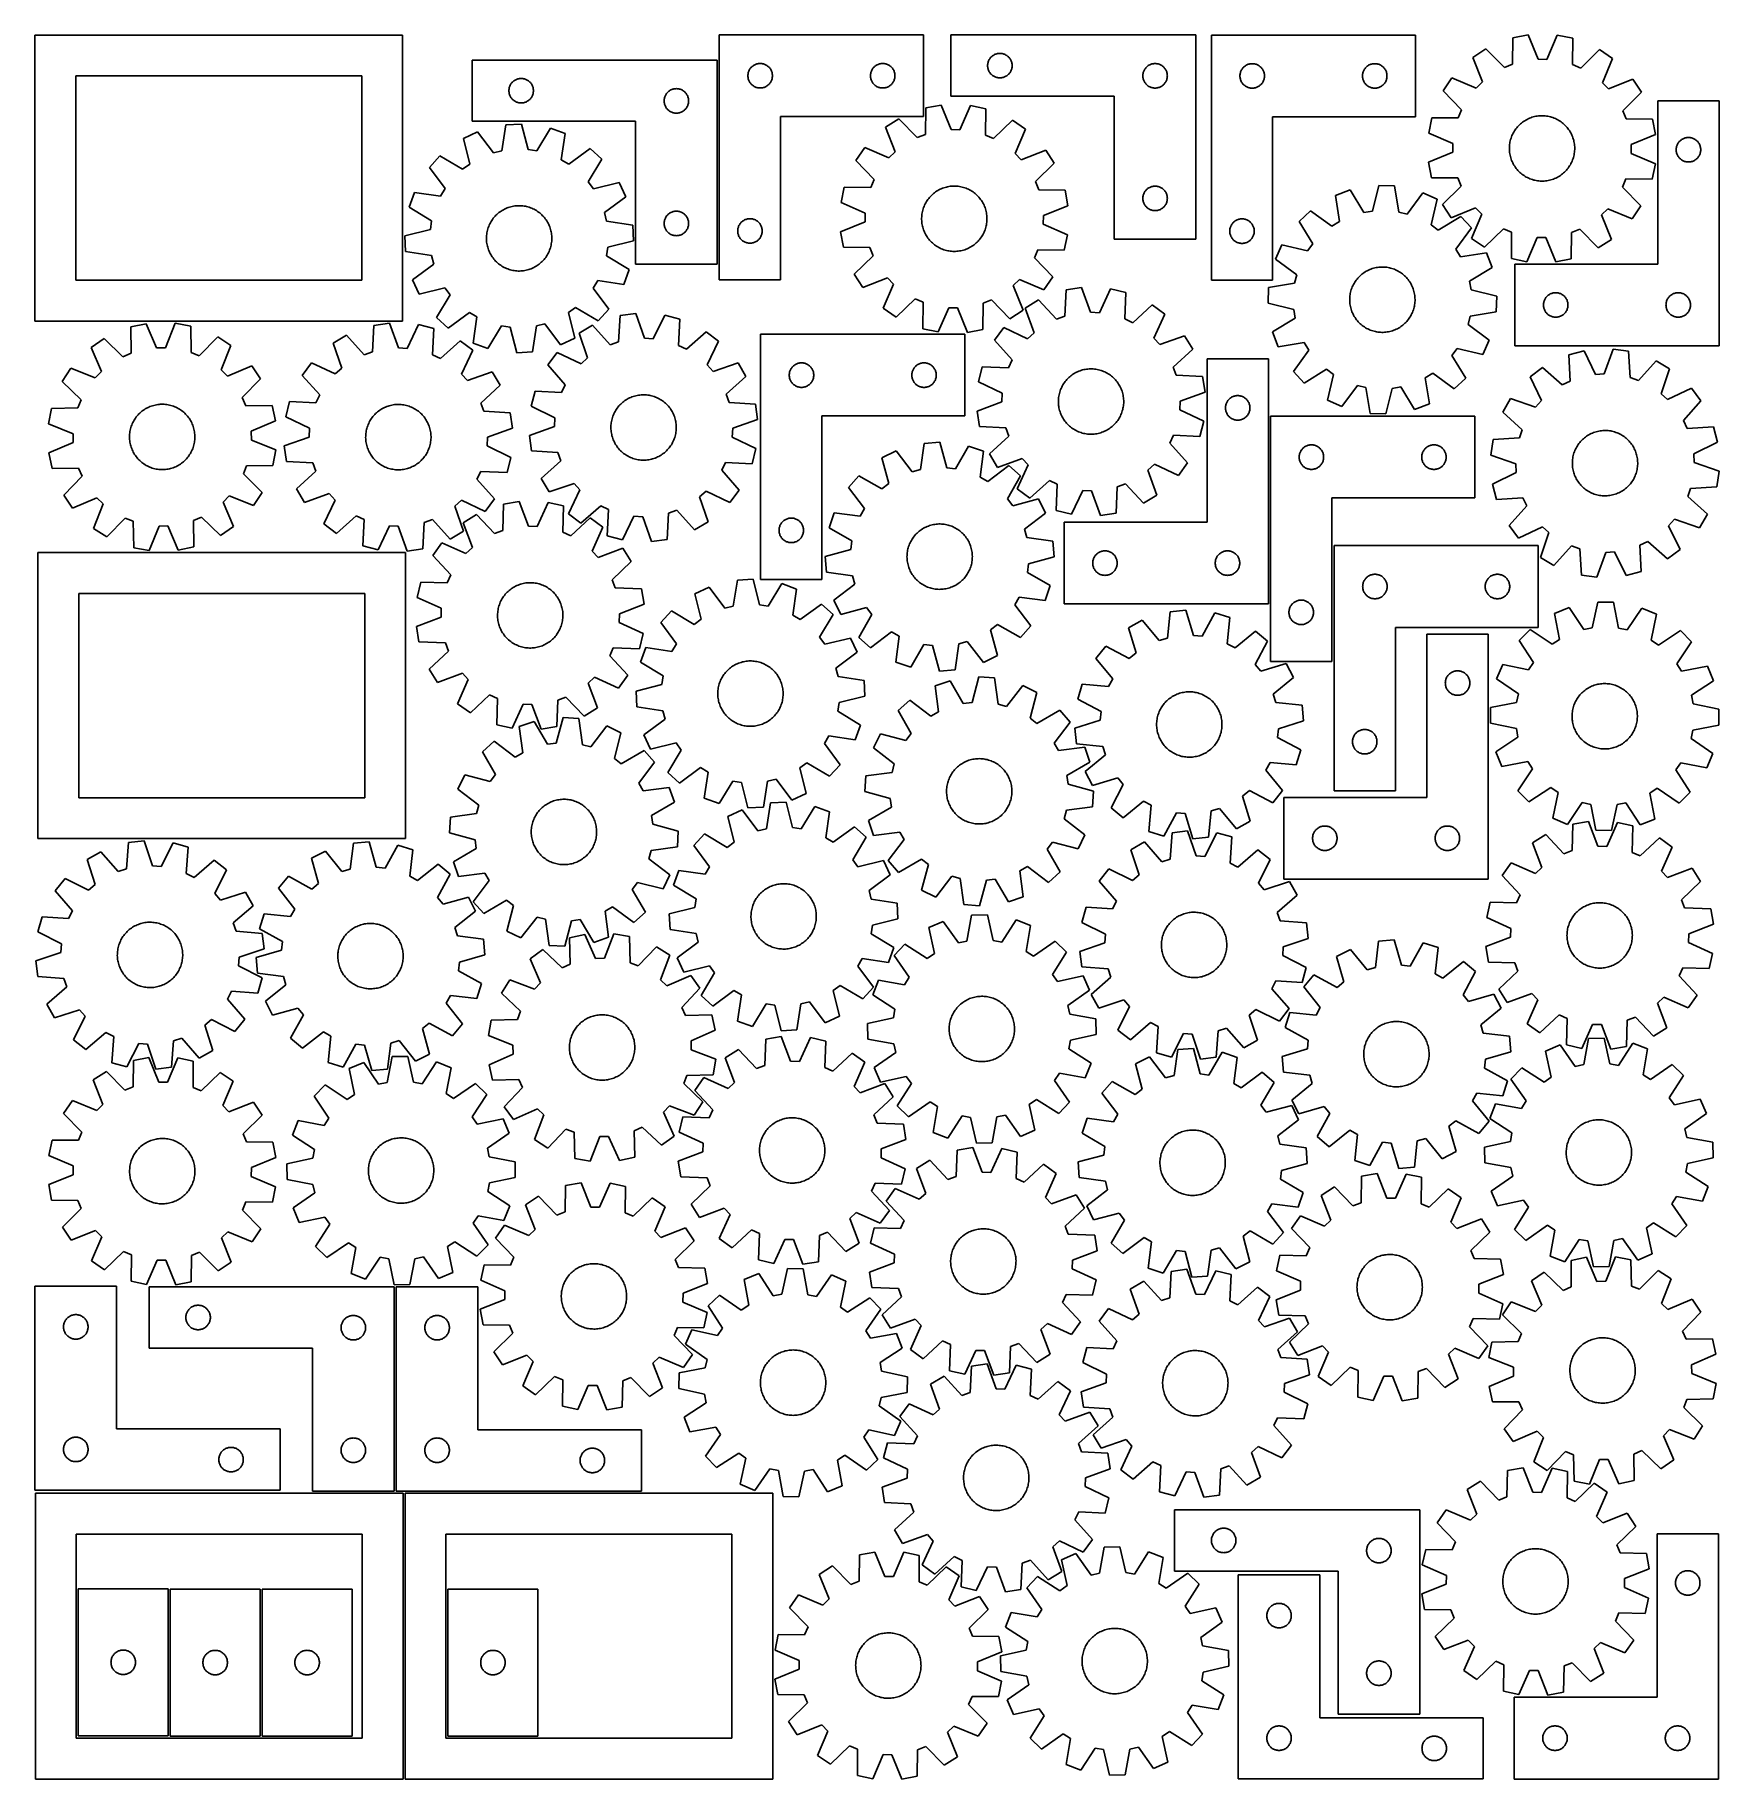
# Model space of a CAD drawing. Header units: millimetres. Extents: x 7 to 1243, y 7 to 1288.
import ezdxf

# ---------------------------------------------------------------- set-up
doc = ezdxf.new("R2010")
doc.units = ezdxf.units.MM
doc.layers.add('CUT', color=7, linetype='CONTINUOUS', true_color=0x000000)

msp = doc.modelspace()

# ---------------------------------------------------------------- linework, layer by layer
at = {"layer": 'CUT'}
for p, q in [((276.533166, 1287.463417), (6.533166, 1287.463417)), ((6.533166, 1287.463417), (6.533166, 1077.463417)), ((276.533166, 1077.463417), (276.533166, 1287.463417)), ((509.204674, 1287.634305), (509.204674, 1107.634305)), ((659.204674, 1287.634305), (509.204674, 1287.634305)), ((659.204674, 1227.634305), (659.204674, 1287.634305)), ((859.252102, 1287.571812), (679.252102, 1287.571812)), ((679.252102, 1287.571812), (679.252102, 1242.571812)), ((859.252102, 1137.571812), (859.252102, 1287.571812)), ((870.572991, 1287.494656), (870.572991, 1107.494656)), ((1020.572991, 1287.494656), (870.572991, 1287.494656)), ((1020.572991, 1227.494656), (1020.572991, 1287.494656)), ((1091.941229, 1285.461417), (1091.753564, 1266.085989)), ((1103.269647, 1287.641419), (1091.941229, 1285.461417)), ((1110.634702, 1269.719411), (1103.269647, 1287.641419)), ((1124.65244, 1287.508053), (1117.064405, 1269.679308)), ((1135.952784, 1285.186915), (1124.65244, 1287.508053)), ((1135.898752, 1265.810653), (1135.952784, 1285.186915)), ((507.672939, 1269.152623), (327.672939, 1269.152623)), ((327.672939, 1269.152623), (327.672939, 1224.152623)), ((507.672939, 1119.152623), (507.672939, 1269.152623)), ((706.729731, 1267.964767), (706.937186, 1268.515963)), ((706.937186, 1268.515963), (707.180247, 1269.05241)), ((707.180247, 1269.05241), (707.457873, 1269.571812)), ((707.457873, 1269.571812), (707.768875, 1270.071944)), ((707.768875, 1270.071944), (708.111922, 1270.550665)), ((708.111922, 1270.550665), (708.485543, 1271.005925)), ((708.485543, 1271.005925), (708.888141, 1271.435773)), ((708.888141, 1271.435773), (709.317989, 1271.838371)), ((709.317989, 1271.838371), (709.773249, 1272.211992)), ((709.773249, 1272.211992), (710.25197, 1272.555039)), ((710.25197, 1272.555039), (710.752102, 1272.866041)), ((710.752102, 1272.866041), (711.271503, 1273.143667)), ((711.271503, 1273.143667), (711.807951, 1273.386728)), ((711.807951, 1273.386728), (712.359147, 1273.594183)), ((712.359147, 1273.594183), (712.92273, 1273.765145)), ((712.92273, 1273.765145), (713.496289, 1273.89888)), ((713.496289, 1273.89888), (714.077366, 1273.994816)), ((714.077366, 1273.994816), (714.663474, 1274.052543)), ((714.663474, 1274.052543), (715.252102, 1274.071812)), ((715.252102, 1274.071812), (715.84073, 1274.052543)), ((715.84073, 1274.052543), (716.426837, 1273.994816)), ((716.426837, 1273.994816), (717.007915, 1273.89888)), ((717.007915, 1273.89888), (717.581473, 1273.765145)), ((717.581473, 1273.765145), (718.145057, 1273.594183)), ((718.145057, 1273.594183), (718.696253, 1273.386728)), ((718.696253, 1273.386728), (719.2327, 1273.143667)), ((719.2327, 1273.143667), (719.752102, 1272.866041)), ((719.752102, 1272.866041), (720.252234, 1272.555039)), ((720.252234, 1272.555039), (720.730955, 1272.211992)), ((720.730955, 1272.211992), (721.186214, 1271.838371)), ((721.186214, 1271.838371), (721.616063, 1271.435773)), ((721.616063, 1271.435773), (722.01866, 1271.005925)), ((722.01866, 1271.005925), (722.392282, 1270.550665)), ((722.392282, 1270.550665), (722.735328, 1270.071944)), ((722.735328, 1270.071944), (723.04633, 1269.571812)), ((723.04633, 1269.571812), (723.323956, 1269.05241)), ((723.323956, 1269.05241), (723.567017, 1268.515963)), ((723.567017, 1268.515963), (723.774473, 1267.964767)), ((1072.135068, 1277.40179), (1062.503224, 1271.052533)), ((1062.503224, 1271.052533), (1069.7445, 1253.080156)), ((1085.797947, 1263.662498), (1072.135068, 1277.40179)), ((1117.064405, 1269.679308), (1110.634702, 1269.719411)), ((1155.656872, 1276.88086), (1141.823677, 1263.313063)), ((1165.208767, 1270.411953), (1155.656872, 1276.88086)), ((1157.743874, 1252.531299), (1165.208767, 1270.411953)), ((246.533166, 1257.463417), (36.533166, 1257.463417)), ((36.533166, 1257.463417), (36.533166, 1107.463417)), ((246.533166, 1107.463417), (246.533166, 1257.463417)), ((361.917126, 1255.47969), (362.498203, 1255.575627)), ((362.498203, 1255.575627), (363.084311, 1255.633353)), ((363.084311, 1255.633353), (363.672939, 1255.652623)), ((363.672939, 1255.652623), (364.261567, 1255.633353)), ((364.261567, 1255.633353), (364.847675, 1255.575627)), ((364.847675, 1255.575627), (365.428752, 1255.47969)), ((530.204674, 1257.634305), (530.223944, 1258.222933)), ((530.223944, 1257.045676), (530.204674, 1257.634305)), ((530.223944, 1258.222933), (530.28167, 1258.80904)), ((530.28167, 1256.459569), (530.223944, 1257.045676)), ((530.28167, 1258.80904), (530.377607, 1259.390118)), ((530.377607, 1255.878492), (530.28167, 1256.459569)), ((530.377607, 1259.390118), (530.511342, 1259.963676)), ((530.511342, 1255.304933), (530.377607, 1255.878492)), ((530.511342, 1259.963676), (530.682303, 1260.52726)), ((530.682303, 1260.52726), (530.889758, 1261.078456)), ((530.889758, 1261.078456), (531.13282, 1261.614903)), ((531.13282, 1261.614903), (531.410446, 1262.134305)), ((531.410446, 1262.134305), (531.721448, 1262.634437)), ((531.721448, 1262.634437), (532.064494, 1263.113157)), ((532.064494, 1263.113157), (532.438116, 1263.568417)), ((532.438116, 1263.568417), (532.840713, 1263.998266)), ((532.840713, 1263.998266), (533.270562, 1264.400863)), ((533.270562, 1264.400863), (533.725821, 1264.774485)), ((533.725821, 1264.774485), (534.204542, 1265.117531)), ((534.204542, 1265.117531), (534.704674, 1265.428533)), ((534.704674, 1265.428533), (535.224076, 1265.706159)), ((535.224076, 1265.706159), (535.760523, 1265.94922)), ((535.760523, 1265.94922), (536.311719, 1266.156676)), ((536.311719, 1266.156676), (536.875303, 1266.327637)), ((536.875303, 1266.327637), (537.448861, 1266.461372)), ((537.448861, 1266.461372), (538.029938, 1266.557308)), ((538.029938, 1266.557308), (538.616046, 1266.615035)), ((538.616046, 1266.615035), (539.204674, 1266.634305)), ((539.204674, 1266.634305), (539.793302, 1266.615035)), ((539.793302, 1266.615035), (540.37941, 1266.557308)), ((540.37941, 1266.557308), (540.960487, 1266.461372)), ((540.960487, 1266.461372), (541.534046, 1266.327637)), ((541.534046, 1266.327637), (542.097629, 1266.156676)), ((542.097629, 1266.156676), (542.648825, 1265.94922)), ((542.648825, 1265.94922), (543.185272, 1265.706159)), ((543.185272, 1265.706159), (543.704674, 1265.428533)), ((543.704674, 1265.428533), (544.204806, 1265.117531)), ((544.204806, 1265.117531), (544.683527, 1264.774485)), ((544.683527, 1264.774485), (545.138787, 1264.400863)), ((545.138787, 1264.400863), (545.568635, 1263.998266)), ((545.568635, 1263.998266), (545.971232, 1263.568417)), ((545.971232, 1263.568417), (546.344854, 1263.113157)), ((546.344854, 1263.113157), (546.687901, 1262.634437)), ((546.687901, 1262.634437), (546.998903, 1262.134305)), ((546.998903, 1262.134305), (547.276529, 1261.614903)), ((547.276529, 1261.614903), (547.51959, 1261.078456)), ((547.51959, 1261.078456), (547.727045, 1260.52726)), ((547.727045, 1260.52726), (547.898007, 1259.963676)), ((547.898007, 1259.963676), (548.031742, 1259.390118)), ((548.031742, 1255.878492), (547.898007, 1255.304933)), ((548.031742, 1259.390118), (548.127678, 1258.80904)), ((548.127678, 1256.459569), (548.031742, 1255.878492)), ((548.127678, 1258.80904), (548.185405, 1258.222933)), ((548.185405, 1257.045676), (548.127678, 1256.459569)), ((548.185405, 1258.222933), (548.204674, 1257.634305)), ((548.204674, 1257.634305), (548.185405, 1257.045676)), ((620.204674, 1257.634305), (620.223944, 1258.222933)), ((620.223944, 1257.045676), (620.204674, 1257.634305)), ((620.223944, 1258.222933), (620.28167, 1258.80904)), ((620.28167, 1256.459569), (620.223944, 1257.045676)), ((620.28167, 1258.80904), (620.377607, 1259.390118)), ((620.377607, 1255.878492), (620.28167, 1256.459569)), ((620.377607, 1259.390118), (620.511342, 1259.963676)), ((620.511342, 1255.304933), (620.377607, 1255.878492)), ((620.511342, 1259.963676), (620.682303, 1260.52726)), ((620.682303, 1260.52726), (620.889758, 1261.078456)), ((620.889758, 1261.078456), (621.13282, 1261.614903)), ((621.13282, 1261.614903), (621.410446, 1262.134305)), ((621.410446, 1262.134305), (621.721448, 1262.634437)), ((621.721448, 1262.634437), (622.064494, 1263.113157)), ((622.064494, 1263.113157), (622.438116, 1263.568417)), ((622.438116, 1263.568417), (622.840713, 1263.998266)), ((622.840713, 1263.998266), (623.270562, 1264.400863)), ((623.270562, 1264.400863), (623.725821, 1264.774485)), ((623.725821, 1264.774485), (624.204542, 1265.117531)), ((624.204542, 1265.117531), (624.704674, 1265.428533)), ((624.704674, 1265.428533), (625.224076, 1265.706159)), ((625.224076, 1265.706159), (625.760523, 1265.94922)), ((625.760523, 1265.94922), (626.311719, 1266.156676)), ((626.311719, 1266.156676), (626.875303, 1266.327637)), ((626.875303, 1266.327637), (627.448861, 1266.461372)), ((627.448861, 1266.461372), (628.029938, 1266.557308)), ((628.029938, 1266.557308), (628.616046, 1266.615035)), ((628.616046, 1266.615035), (629.204674, 1266.634305)), ((629.204674, 1266.634305), (629.793302, 1266.615035)), ((629.793302, 1266.615035), (630.37941, 1266.557308)), ((630.37941, 1266.557308), (630.960487, 1266.461372)), ((630.960487, 1266.461372), (631.534046, 1266.327637)), ((631.534046, 1266.327637), (632.097629, 1266.156676)), ((632.097629, 1266.156676), (632.648825, 1265.94922)), ((632.648825, 1265.94922), (633.185272, 1265.706159)), ((633.185272, 1265.706159), (633.704674, 1265.428533)), ((633.704674, 1265.428533), (634.204806, 1265.117531)), ((634.204806, 1265.117531), (634.683527, 1264.774485)), ((634.683527, 1264.774485), (635.138787, 1264.400863)), ((635.138787, 1264.400863), (635.568635, 1263.998266)), ((635.568635, 1263.998266), (635.971232, 1263.568417)), ((635.971232, 1263.568417), (636.344854, 1263.113157)), ((636.344854, 1263.113157), (636.687901, 1262.634437)), ((636.687901, 1262.634437), (636.998903, 1262.134305)), ((636.998903, 1262.134305), (637.276529, 1261.614903)), ((637.276529, 1261.614903), (637.51959, 1261.078456)), ((637.51959, 1261.078456), (637.727045, 1260.52726)), ((637.727045, 1260.52726), (637.898007, 1259.963676)), ((637.898007, 1259.963676), (638.031742, 1259.390118)), ((638.031742, 1255.878492), (637.898007, 1255.304933)), ((638.031742, 1259.390118), (638.127678, 1258.80904)), ((638.127678, 1256.459569), (638.031742, 1255.878492)), ((638.127678, 1258.80904), (638.185405, 1258.222933)), ((638.185405, 1257.045676), (638.127678, 1256.459569)), ((638.185405, 1258.222933), (638.204674, 1257.634305)), ((638.204674, 1257.634305), (638.185405, 1257.045676)), ((706.252102, 1265.071812), (706.271371, 1265.66044)), ((706.271371, 1264.483184), (706.252102, 1265.071812)), ((706.271371, 1265.66044), (706.329098, 1266.246548)), ((706.329098, 1263.897077), (706.271371, 1264.483184)), ((706.329098, 1266.246548), (706.425034, 1266.827625)), ((706.425034, 1263.315999), (706.329098, 1263.897077)), ((706.425034, 1266.827625), (706.558769, 1267.401184)), ((706.558769, 1262.742441), (706.425034, 1263.315999)), ((706.558769, 1267.401184), (706.729731, 1267.964767)), ((706.729731, 1262.178857), (706.558769, 1262.742441)), ((706.937186, 1261.627661), (706.729731, 1262.178857)), ((707.180247, 1261.091214), (706.937186, 1261.627661)), ((707.457873, 1260.571812), (707.180247, 1261.091214)), ((707.768875, 1260.07168), (707.457873, 1260.571812)), ((708.111922, 1259.592959), (707.768875, 1260.07168)), ((708.485543, 1259.1377), (708.111922, 1259.592959)), ((708.888141, 1258.707851), (708.485543, 1259.1377)), ((709.317989, 1258.305254), (708.888141, 1258.707851)), ((709.773249, 1257.931632), (709.317989, 1258.305254)), ((710.25197, 1257.588586), (709.773249, 1257.931632)), ((710.752102, 1257.277584), (710.25197, 1257.588586)), ((711.271503, 1256.999958), (710.752102, 1257.277584)), ((711.807951, 1256.756896), (711.271503, 1256.999958)), ((712.359147, 1256.549441), (711.807951, 1256.756896)), ((712.92273, 1256.37848), (712.359147, 1256.549441)), ((713.496289, 1256.244745), (712.92273, 1256.37848)), ((714.077366, 1256.148808), (713.496289, 1256.244745)), ((714.663474, 1256.091082), (714.077366, 1256.148808)), ((715.252102, 1256.071812), (714.663474, 1256.091082)), ((715.84073, 1256.091082), (715.252102, 1256.071812)), ((716.426837, 1256.148808), (715.84073, 1256.091082)), ((717.007915, 1256.244745), (716.426837, 1256.148808)), ((717.581473, 1256.37848), (717.007915, 1256.244745)), ((718.145057, 1256.549441), (717.581473, 1256.37848)), ((718.696253, 1256.756896), (718.145057, 1256.549441)), ((719.2327, 1256.999958), (718.696253, 1256.756896)), ((719.752102, 1257.277584), (719.2327, 1256.999958)), ((720.252234, 1257.588586), (719.752102, 1257.277584)), ((720.730955, 1257.931632), (720.252234, 1257.588586)), ((721.186214, 1258.305254), (720.730955, 1257.931632)), ((721.616063, 1258.707851), (721.186214, 1258.305254)), ((722.01866, 1259.1377), (721.616063, 1258.707851)), ((722.392282, 1259.592959), (722.01866, 1259.1377)), ((722.735328, 1260.07168), (722.392282, 1259.592959)), ((723.04633, 1260.571812), (722.735328, 1260.07168)), ((723.323956, 1261.091214), (723.04633, 1260.571812)), ((723.567017, 1261.627661), (723.323956, 1261.091214)), ((723.774473, 1262.178857), (723.567017, 1261.627661)), ((723.774473, 1267.964767), (723.945434, 1267.401184)), ((723.945434, 1262.742441), (723.774473, 1262.178857)), ((723.945434, 1267.401184), (724.079169, 1266.827625)), ((724.079169, 1263.315999), (723.945434, 1262.742441)), ((724.079169, 1266.827625), (724.175105, 1266.246548)), ((724.175105, 1263.897077), (724.079169, 1263.315999)), ((724.175105, 1266.246548), (724.232832, 1265.66044)), ((724.232832, 1264.483184), (724.175105, 1263.897077)), ((724.232832, 1265.66044), (724.252102, 1265.071812)), ((724.252102, 1265.071812), (724.232832, 1264.483184)), ((820.252102, 1257.571812), (820.271371, 1258.16044)), ((820.271371, 1256.983184), (820.252102, 1257.571812)), ((820.271371, 1258.16044), (820.329098, 1258.746548)), ((820.329098, 1256.397077), (820.271371, 1256.983184)), ((820.329098, 1258.746548), (820.425034, 1259.327625)), ((820.425034, 1255.815999), (820.329098, 1256.397077)), ((820.425034, 1259.327625), (820.558769, 1259.901184)), ((820.558769, 1255.242441), (820.425034, 1255.815999)), ((820.558769, 1259.901184), (820.729731, 1260.464767)), ((820.729731, 1260.464767), (820.937186, 1261.015963)), ((820.937186, 1261.015963), (821.180247, 1261.55241)), ((821.180247, 1261.55241), (821.457873, 1262.071812)), ((821.457873, 1262.071812), (821.768875, 1262.571944)), ((821.768875, 1262.571944), (822.111922, 1263.050665)), ((822.111922, 1263.050665), (822.485543, 1263.505925)), ((822.485543, 1263.505925), (822.888141, 1263.935773)), ((822.888141, 1263.935773), (823.317989, 1264.338371)), ((823.317989, 1264.338371), (823.773249, 1264.711992)), ((823.773249, 1264.711992), (824.25197, 1265.055039)), ((824.25197, 1265.055039), (824.752102, 1265.366041)), ((824.752102, 1265.366041), (825.271503, 1265.643667)), ((825.271503, 1265.643667), (825.807951, 1265.886728)), ((825.807951, 1265.886728), (826.359147, 1266.094183)), ((826.359147, 1266.094183), (826.92273, 1266.265145)), ((826.92273, 1266.265145), (827.496289, 1266.39888)), ((827.496289, 1266.39888), (828.077366, 1266.494816)), ((828.077366, 1266.494816), (828.663474, 1266.552543)), ((828.663474, 1266.552543), (829.252102, 1266.571812)), ((829.252102, 1266.571812), (829.84073, 1266.552543)), ((829.84073, 1266.552543), (830.426837, 1266.494816)), ((830.426837, 1266.494816), (831.007915, 1266.39888)), ((831.007915, 1266.39888), (831.581473, 1266.265145)), ((831.581473, 1266.265145), (832.145057, 1266.094183)), ((832.145057, 1266.094183), (832.696253, 1265.886728)), ((832.696253, 1265.886728), (833.2327, 1265.643667)), ((833.2327, 1265.643667), (833.752102, 1265.366041)), ((833.752102, 1265.366041), (834.252234, 1265.055039)), ((834.252234, 1265.055039), (834.730955, 1264.711992)), ((834.730955, 1264.711992), (835.186214, 1264.338371)), ((835.186214, 1264.338371), (835.616063, 1263.935773)), ((835.616063, 1263.935773), (836.01866, 1263.505925)), ((836.01866, 1263.505925), (836.392282, 1263.050665)), ((836.392282, 1263.050665), (836.735328, 1262.571944)), ((836.735328, 1262.571944), (837.04633, 1262.071812)), ((837.04633, 1262.071812), (837.323956, 1261.55241)), ((837.323956, 1261.55241), (837.567017, 1261.015963)), ((837.567017, 1261.015963), (837.774473, 1260.464767)), ((837.774473, 1260.464767), (837.945434, 1259.901184)), ((837.945434, 1259.901184), (838.079169, 1259.327625)), ((838.079169, 1255.815999), (837.945434, 1255.242441)), ((838.079169, 1259.327625), (838.175105, 1258.746548)), ((838.175105, 1256.397077), (838.079169, 1255.815999)), ((838.175105, 1258.746548), (838.232832, 1258.16044)), ((838.232832, 1256.983184), (838.175105, 1256.397077)), ((838.232832, 1258.16044), (838.252102, 1257.571812)), ((838.252102, 1257.571812), (838.232832, 1256.983184)), ((891.572991, 1257.494656), (891.592261, 1258.083284)), ((891.592261, 1256.906028), (891.572991, 1257.494656)), ((891.592261, 1258.083284), (891.649987, 1258.669392)), ((891.649987, 1256.31992), (891.592261, 1256.906028)), ((891.649987, 1258.669392), (891.745923, 1259.250469)), ((891.745923, 1255.738843), (891.649987, 1256.31992)), ((891.745923, 1259.250469), (891.879658, 1259.824028)), ((891.879658, 1255.165285), (891.745923, 1255.738843)), ((891.879658, 1259.824028), (892.05062, 1260.387611)), ((892.05062, 1260.387611), (892.258075, 1260.938807)), ((892.258075, 1260.938807), (892.501136, 1261.475254)), ((892.501136, 1261.475254), (892.778762, 1261.994656)), ((892.778762, 1261.994656), (893.089764, 1262.494788)), ((893.089764, 1262.494788), (893.432811, 1262.973509)), ((893.432811, 1262.973509), (893.806433, 1263.428769)), ((893.806433, 1263.428769), (894.20903, 1263.858617)), ((894.20903, 1263.858617), (894.638879, 1264.261214)), ((894.638879, 1264.261214), (895.094138, 1264.634836)), ((895.094138, 1264.634836), (895.572859, 1264.977883)), ((895.572859, 1264.977883), (896.072991, 1265.288885)), ((896.072991, 1265.288885), (896.592393, 1265.566511)), ((896.592393, 1265.566511), (897.12884, 1265.809572)), ((897.12884, 1265.809572), (897.680036, 1266.017027)), ((897.680036, 1266.017027), (898.243619, 1266.187989)), ((898.243619, 1266.187989), (898.817178, 1266.321724)), ((898.817178, 1266.321724), (899.398255, 1266.41766)), ((899.398255, 1266.41766), (899.984363, 1266.475386)), ((899.984363, 1266.475386), (900.572991, 1266.494656)), ((900.572991, 1266.494656), (901.161619, 1266.475386)), ((901.161619, 1266.475386), (901.747727, 1266.41766)), ((901.747727, 1266.41766), (902.328804, 1266.321724)), ((902.328804, 1266.321724), (902.902362, 1266.187989)), ((902.902362, 1266.187989), (903.465946, 1266.017027)), ((903.465946, 1266.017027), (904.017142, 1265.809572)), ((904.017142, 1265.809572), (904.553589, 1265.566511)), ((904.553589, 1265.566511), (905.072991, 1265.288885)), ((905.072991, 1265.288885), (905.573123, 1264.977883)), ((905.573123, 1264.977883), (906.051844, 1264.634836)), ((906.051844, 1264.634836), (906.507103, 1264.261214)), ((906.507103, 1264.261214), (906.936952, 1263.858617)), ((906.936952, 1263.858617), (907.339549, 1263.428769)), ((907.339549, 1263.428769), (907.713171, 1262.973509)), ((907.713171, 1262.973509), (908.056217, 1262.494788)), ((908.056217, 1262.494788), (908.36722, 1261.994656)), ((908.36722, 1261.994656), (908.644846, 1261.475254)), ((908.644846, 1261.475254), (908.887907, 1260.938807)), ((908.887907, 1260.938807), (909.095362, 1260.387611)), ((909.095362, 1260.387611), (909.266323, 1259.824028)), ((909.266323, 1259.824028), (909.400058, 1259.250469)), ((909.400058, 1255.738843), (909.266323, 1255.165285)), ((909.400058, 1259.250469), (909.495995, 1258.669392)), ((909.495995, 1256.31992), (909.400058, 1255.738843)), ((909.495995, 1258.669392), (909.553721, 1258.083284)), ((909.553721, 1256.906028), (909.495995, 1256.31992)), ((909.553721, 1258.083284), (909.572991, 1257.494656)), ((909.572991, 1257.494656), (909.553721, 1256.906028)), ((981.572991, 1257.494656), (981.592261, 1258.083284)), ((981.592261, 1256.906028), (981.572991, 1257.494656)), ((981.592261, 1258.083284), (981.649987, 1258.669392)), ((981.649987, 1256.31992), (981.592261, 1256.906028)), ((981.649987, 1258.669392), (981.745923, 1259.250469)), ((981.745923, 1255.738843), (981.649987, 1256.31992)), ((981.745923, 1259.250469), (981.879658, 1259.824028)), ((981.879658, 1255.165285), (981.745923, 1255.738843)), ((981.879658, 1259.824028), (982.05062, 1260.387611)), ((982.05062, 1260.387611), (982.258075, 1260.938807)), ((982.258075, 1260.938807), (982.501136, 1261.475254)), ((982.501136, 1261.475254), (982.778762, 1261.994656)), ((982.778762, 1261.994656), (983.089764, 1262.494788)), ((983.089764, 1262.494788), (983.432811, 1262.973509)), ((983.432811, 1262.973509), (983.806433, 1263.428769)), ((983.806433, 1263.428769), (984.20903, 1263.858617)), ((984.20903, 1263.858617), (984.638879, 1264.261214)), ((984.638879, 1264.261214), (985.094138, 1264.634836)), ((985.094138, 1264.634836), (985.572859, 1264.977883)), ((985.572859, 1264.977883), (986.072991, 1265.288885)), ((986.072991, 1265.288885), (986.592393, 1265.566511)), ((986.592393, 1265.566511), (987.12884, 1265.809572)), ((987.12884, 1265.809572), (987.680036, 1266.017027)), ((987.680036, 1266.017027), (988.243619, 1266.187989)), ((988.243619, 1266.187989), (988.817178, 1266.321724)), ((988.817178, 1266.321724), (989.398255, 1266.41766)), ((989.398255, 1266.41766), (989.984363, 1266.475386)), ((989.984363, 1266.475386), (990.572991, 1266.494656)), ((990.572991, 1266.494656), (991.161619, 1266.475386)), ((991.161619, 1266.475386), (991.747727, 1266.41766)), ((991.747727, 1266.41766), (992.328804, 1266.321724)), ((992.328804, 1266.321724), (992.902362, 1266.187989)), ((992.902362, 1266.187989), (993.465946, 1266.017027)), ((993.465946, 1266.017027), (994.017142, 1265.809572)), ((994.017142, 1265.809572), (994.553589, 1265.566511)), ((994.553589, 1265.566511), (995.072991, 1265.288885)), ((995.072991, 1265.288885), (995.573123, 1264.977883)), ((995.573123, 1264.977883), (996.051844, 1264.634836)), ((996.051844, 1264.634836), (996.507103, 1264.261214)), ((996.507103, 1264.261214), (996.936952, 1263.858617)), ((996.936952, 1263.858617), (997.339549, 1263.428769)), ((997.339549, 1263.428769), (997.713171, 1262.973509)), ((997.713171, 1262.973509), (998.056217, 1262.494788)), ((998.056217, 1262.494788), (998.36722, 1261.994656)), ((998.36722, 1261.994656), (998.644846, 1261.475254)), ((998.644846, 1261.475254), (998.887907, 1260.938807)), ((998.887907, 1260.938807), (999.095362, 1260.387611)), ((999.095362, 1260.387611), (999.266323, 1259.824028)), ((999.266323, 1259.824028), (999.400058, 1259.250469)), ((999.400058, 1255.738843), (999.266323, 1255.165285)), ((999.400058, 1259.250469), (999.495995, 1258.669392)), ((999.495995, 1256.31992), (999.400058, 1255.738843)), ((999.495995, 1258.669392), (999.553721, 1258.083284)), ((999.553721, 1256.906028), (999.495995, 1256.31992)), ((999.553721, 1258.083284), (999.572991, 1257.494656)), ((999.572991, 1257.494656), (999.553721, 1256.906028)), ((1047.289003, 1256.026919), (1040.820096, 1246.475023)), ((1065.169657, 1248.562026), (1047.289003, 1256.026919)), ((1091.753564, 1266.085989), (1085.797947, 1263.662498)), ((1141.823677, 1263.313063), (1135.898752, 1265.810653)), ((354.672939, 1246.652623), (354.692209, 1247.241251)), ((354.692209, 1246.063995), (354.672939, 1246.652623)), ((354.692209, 1247.241251), (354.749935, 1247.827359)), ((354.749935, 1245.477887), (354.692209, 1246.063995)), ((354.749935, 1247.827359), (354.845872, 1248.408436)), ((354.845872, 1244.89681), (354.749935, 1245.477887)), ((354.845872, 1248.408436), (354.979607, 1248.981994)), ((354.979607, 1244.323251), (354.845872, 1244.89681)), ((354.979607, 1248.981994), (355.150568, 1249.545578)), ((355.150568, 1243.759668), (354.979607, 1244.323251)), ((355.150568, 1249.545578), (355.358023, 1250.096774)), ((355.358023, 1243.208472), (355.150568, 1243.759668)), ((355.358023, 1250.096774), (355.601084, 1250.633221)), ((355.601084, 1242.672025), (355.358023, 1243.208472)), ((355.601084, 1250.633221), (355.87871, 1251.152623)), ((355.87871, 1251.152623), (356.189713, 1251.652755)), ((356.189713, 1251.652755), (356.532759, 1252.131476)), ((356.532759, 1252.131476), (356.906381, 1252.586735)), ((356.906381, 1252.586735), (357.308978, 1253.016584)), ((357.308978, 1253.016584), (357.738827, 1253.419181)), ((357.738827, 1253.419181), (358.194086, 1253.792803)), ((358.194086, 1253.792803), (358.672807, 1254.135849)), ((358.672807, 1254.135849), (359.172939, 1254.446851)), ((359.172939, 1254.446851), (359.692341, 1254.724477)), ((359.692341, 1254.724477), (360.228788, 1254.967539)), ((360.228788, 1254.967539), (360.779984, 1255.174994)), ((360.779984, 1255.174994), (361.343568, 1255.345955)), ((361.343568, 1255.345955), (361.917126, 1255.47969)), ((365.428752, 1255.47969), (366.002311, 1255.345955)), ((366.002311, 1255.345955), (366.565894, 1255.174994)), ((366.565894, 1255.174994), (367.11709, 1254.967539)), ((367.11709, 1254.967539), (367.653537, 1254.724477)), ((367.653537, 1254.724477), (368.172939, 1254.446851)), ((368.172939, 1254.446851), (368.673071, 1254.135849)), ((368.673071, 1254.135849), (369.151792, 1253.792803)), ((369.151792, 1253.792803), (369.607051, 1253.419181)), ((369.607051, 1253.419181), (370.0369, 1253.016584)), ((370.0369, 1253.016584), (370.439497, 1252.586735)), ((370.439497, 1252.586735), (370.813119, 1252.131476)), ((370.813119, 1252.131476), (371.156166, 1251.652755)), ((371.156166, 1251.652755), (371.467168, 1251.152623)), ((371.467168, 1251.152623), (371.744794, 1250.633221)), ((371.744794, 1250.633221), (371.987855, 1250.096774)), ((371.987855, 1243.208472), (371.744794, 1242.672025)), ((371.987855, 1250.096774), (372.19531, 1249.545578)), ((372.19531, 1243.759668), (371.987855, 1243.208472)), ((372.19531, 1249.545578), (372.366272, 1248.981994)), ((372.366272, 1244.323251), (372.19531, 1243.759668)), ((372.366272, 1248.981994), (372.500007, 1248.408436)), ((372.500007, 1244.89681), (372.366272, 1244.323251)), ((372.500007, 1248.408436), (372.595943, 1247.827359)), ((372.595943, 1245.477887), (372.500007, 1244.89681)), ((372.595943, 1247.827359), (372.653669, 1247.241251)), ((372.653669, 1246.063995), (372.595943, 1245.477887)), ((372.653669, 1247.241251), (372.672939, 1246.652623)), ((372.672939, 1246.652623), (372.653669, 1246.063995)), ((469.358023, 1242.596774), (469.601084, 1243.133221)), ((469.601084, 1243.133221), (469.87871, 1243.652623)), ((469.87871, 1243.652623), (470.189713, 1244.152755)), ((470.189713, 1244.152755), (470.532759, 1244.631476)), ((470.532759, 1244.631476), (470.906381, 1245.086735)), ((470.906381, 1245.086735), (471.308978, 1245.516584)), ((471.308978, 1245.516584), (471.738827, 1245.919181)), ((471.738827, 1245.919181), (472.194086, 1246.292803)), ((472.194086, 1246.292803), (472.672807, 1246.635849)), ((472.672807, 1246.635849), (473.172939, 1246.946851)), ((473.172939, 1246.946851), (473.692341, 1247.224477)), ((473.692341, 1247.224477), (474.228788, 1247.467539)), ((474.228788, 1247.467539), (474.779984, 1247.674994)), ((474.779984, 1247.674994), (475.343568, 1247.845955)), ((475.343568, 1247.845955), (475.917126, 1247.97969)), ((475.917126, 1247.97969), (476.498203, 1248.075627)), ((476.498203, 1248.075627), (477.084311, 1248.133353)), ((477.084311, 1248.133353), (477.672939, 1248.152623)), ((477.672939, 1248.152623), (478.261567, 1248.133353)), ((478.261567, 1248.133353), (478.847675, 1248.075627)), ((478.847675, 1248.075627), (479.428752, 1247.97969)), ((479.428752, 1247.97969), (480.002311, 1247.845955)), ((480.002311, 1247.845955), (480.565894, 1247.674994)), ((480.565894, 1247.674994), (481.11709, 1247.467539)), ((481.11709, 1247.467539), (481.653537, 1247.224477)), ((481.653537, 1247.224477), (482.172939, 1246.946851)), ((482.172939, 1246.946851), (482.673071, 1246.635849)), ((482.673071, 1246.635849), (483.151792, 1246.292803)), ((483.151792, 1246.292803), (483.607051, 1245.919181)), ((483.607051, 1245.919181), (484.0369, 1245.516584)), ((484.0369, 1245.516584), (484.439497, 1245.086735)), ((484.439497, 1245.086735), (484.813119, 1244.631476)), ((484.813119, 1244.631476), (485.156166, 1244.152755)), ((485.156166, 1244.152755), (485.467168, 1243.652623)), ((485.467168, 1243.652623), (485.744794, 1243.133221)), ((485.744794, 1243.133221), (485.987855, 1242.596774)), ((530.682303, 1254.741349), (530.511342, 1255.304933)), ((530.889758, 1254.190154), (530.682303, 1254.741349)), ((531.13282, 1253.653706), (530.889758, 1254.190154)), ((531.410446, 1253.134305), (531.13282, 1253.653706)), ((531.721448, 1252.634173), (531.410446, 1253.134305)), ((532.064494, 1252.155452), (531.721448, 1252.634173)), ((532.438116, 1251.700192), (532.064494, 1252.155452)), ((532.840713, 1251.270344), (532.438116, 1251.700192)), ((533.270562, 1250.867746), (532.840713, 1251.270344)), ((533.725821, 1250.494125), (533.270562, 1250.867746)), ((534.204542, 1250.151078), (533.725821, 1250.494125)), ((534.704674, 1249.840076), (534.204542, 1250.151078)), ((535.224076, 1249.56245), (534.704674, 1249.840076)), ((535.760523, 1249.319389), (535.224076, 1249.56245)), ((536.311719, 1249.111933), (535.760523, 1249.319389)), ((536.875303, 1248.940972), (536.311719, 1249.111933)), ((537.448861, 1248.807237), (536.875303, 1248.940972)), ((538.029938, 1248.711301), (537.448861, 1248.807237)), ((538.616046, 1248.653574), (538.029938, 1248.711301)), ((539.204674, 1248.634305), (538.616046, 1248.653574)), ((539.793302, 1248.653574), (539.204674, 1248.634305)), ((540.37941, 1248.711301), (539.793302, 1248.653574)), ((540.960487, 1248.807237), (540.37941, 1248.711301)), ((541.534046, 1248.940972), (540.960487, 1248.807237)), ((542.097629, 1249.111933), (541.534046, 1248.940972)), ((542.648825, 1249.319389), (542.097629, 1249.111933)), ((543.185272, 1249.56245), (542.648825, 1249.319389)), ((543.704674, 1249.840076), (543.185272, 1249.56245)), ((544.204806, 1250.151078), (543.704674, 1249.840076)), ((544.683527, 1250.494125), (544.204806, 1250.151078)), ((545.138787, 1250.867746), (544.683527, 1250.494125)), ((545.568635, 1251.270344), (545.138787, 1250.867746)), ((545.971232, 1251.700192), (545.568635, 1251.270344)), ((546.344854, 1252.155452), (545.971232, 1251.700192)), ((546.687901, 1252.634173), (546.344854, 1252.155452)), ((546.998903, 1253.134305), (546.687901, 1252.634173)), ((547.276529, 1253.653706), (546.998903, 1253.134305)), ((547.51959, 1254.190154), (547.276529, 1253.653706)), ((547.727045, 1254.741349), (547.51959, 1254.190154)), ((547.898007, 1255.304933), (547.727045, 1254.741349)), ((620.682303, 1254.741349), (620.511342, 1255.304933)), ((620.889758, 1254.190154), (620.682303, 1254.741349)), ((621.13282, 1253.653706), (620.889758, 1254.190154)), ((621.410446, 1253.134305), (621.13282, 1253.653706)), ((621.721448, 1252.634173), (621.410446, 1253.134305)), ((622.064494, 1252.155452), (621.721448, 1252.634173)), ((622.438116, 1251.700192), (622.064494, 1252.155452)), ((622.840713, 1251.270344), (622.438116, 1251.700192)), ((623.270562, 1250.867746), (622.840713, 1251.270344)), ((623.725821, 1250.494125), (623.270562, 1250.867746)), ((624.204542, 1250.151078), (623.725821, 1250.494125)), ((624.704674, 1249.840076), (624.204542, 1250.151078)), ((625.224076, 1249.56245), (624.704674, 1249.840076)), ((625.760523, 1249.319389), (625.224076, 1249.56245)), ((626.311719, 1249.111933), (625.760523, 1249.319389)), ((626.875303, 1248.940972), (626.311719, 1249.111933)), ((627.448861, 1248.807237), (626.875303, 1248.940972)), ((628.029938, 1248.711301), (627.448861, 1248.807237)), ((628.616046, 1248.653574), (628.029938, 1248.711301)), ((629.204674, 1248.634305), (628.616046, 1248.653574)), ((629.793302, 1248.653574), (629.204674, 1248.634305)), ((630.37941, 1248.711301), (629.793302, 1248.653574)), ((630.960487, 1248.807237), (630.37941, 1248.711301)), ((631.534046, 1248.940972), (630.960487, 1248.807237)), ((632.097629, 1249.111933), (631.534046, 1248.940972)), ((632.648825, 1249.319389), (632.097629, 1249.111933)), ((633.185272, 1249.56245), (632.648825, 1249.319389)), ((633.704674, 1249.840076), (633.185272, 1249.56245)), ((634.204806, 1250.151078), (633.704674, 1249.840076)), ((634.683527, 1250.494125), (634.204806, 1250.151078)), ((635.138787, 1250.867746), (634.683527, 1250.494125)), ((635.568635, 1251.270344), (635.138787, 1250.867746)), ((635.971232, 1251.700192), (635.568635, 1251.270344)), ((636.344854, 1252.155452), (635.971232, 1251.700192)), ((636.687901, 1252.634173), (636.344854, 1252.155452)), ((636.998903, 1253.134305), (636.687901, 1252.634173)), ((637.276529, 1253.653706), (636.998903, 1253.134305)), ((637.51959, 1254.190154), (637.276529, 1253.653706)), ((637.727045, 1254.741349), (637.51959, 1254.190154)), ((637.898007, 1255.304933), (637.727045, 1254.741349)), ((820.729731, 1254.678857), (820.558769, 1255.242441)), ((820.937186, 1254.127661), (820.729731, 1254.678857)), ((821.180247, 1253.591214), (820.937186, 1254.127661)), ((821.457873, 1253.071812), (821.180247, 1253.591214)), ((821.768875, 1252.57168), (821.457873, 1253.071812)), ((822.111922, 1252.092959), (821.768875, 1252.57168)), ((822.485543, 1251.6377), (822.111922, 1252.092959)), ((822.888141, 1251.207851), (822.485543, 1251.6377)), ((823.317989, 1250.805254), (822.888141, 1251.207851)), ((823.773249, 1250.431632), (823.317989, 1250.805254)), ((824.25197, 1250.088586), (823.773249, 1250.431632)), ((824.752102, 1249.777584), (824.25197, 1250.088586)), ((825.271503, 1249.499958), (824.752102, 1249.777584)), ((825.807951, 1249.256896), (825.271503, 1249.499958)), ((826.359147, 1249.049441), (825.807951, 1249.256896)), ((826.92273, 1248.87848), (826.359147, 1249.049441)), ((827.496289, 1248.744745), (826.92273, 1248.87848)), ((828.077366, 1248.648808), (827.496289, 1248.744745)), ((828.663474, 1248.591082), (828.077366, 1248.648808)), ((829.252102, 1248.571812), (828.663474, 1248.591082)), ((829.84073, 1248.591082), (829.252102, 1248.571812)), ((830.426837, 1248.648808), (829.84073, 1248.591082)), ((831.007915, 1248.744745), (830.426837, 1248.648808)), ((831.581473, 1248.87848), (831.007915, 1248.744745)), ((832.145057, 1249.049441), (831.581473, 1248.87848)), ((832.696253, 1249.256896), (832.145057, 1249.049441)), ((833.2327, 1249.499958), (832.696253, 1249.256896)), ((833.752102, 1249.777584), (833.2327, 1249.499958)), ((834.252234, 1250.088586), (833.752102, 1249.777584)), ((834.730955, 1250.431632), (834.252234, 1250.088586)), ((835.186214, 1250.805254), (834.730955, 1250.431632)), ((835.616063, 1251.207851), (835.186214, 1250.805254)), ((836.01866, 1251.6377), (835.616063, 1251.207851)), ((836.392282, 1252.092959), (836.01866, 1251.6377)), ((836.735328, 1252.57168), (836.392282, 1252.092959)), ((837.04633, 1253.071812), (836.735328, 1252.57168)), ((837.323956, 1253.591214), (837.04633, 1253.071812)), ((837.567017, 1254.127661), (837.323956, 1253.591214)), ((837.774473, 1254.678857), (837.567017, 1254.127661)), ((837.945434, 1255.242441), (837.774473, 1254.678857)), ((892.05062, 1254.601701), (891.879658, 1255.165285)), ((892.258075, 1254.050505), (892.05062, 1254.601701)), ((892.501136, 1253.514058), (892.258075, 1254.050505)), ((892.778762, 1252.994656), (892.501136, 1253.514058)), ((893.089764, 1252.494524), (892.778762, 1252.994656)), ((893.432811, 1252.015803), (893.089764, 1252.494524)), ((893.806433, 1251.560544), (893.432811, 1252.015803)), ((894.20903, 1251.130695), (893.806433, 1251.560544)), ((894.638879, 1250.728098), (894.20903, 1251.130695)), ((895.094138, 1250.354476), (894.638879, 1250.728098)), ((895.572859, 1250.01143), (895.094138, 1250.354476)), ((896.072991, 1249.700428), (895.572859, 1250.01143)), ((896.592393, 1249.422802), (896.072991, 1249.700428)), ((897.12884, 1249.17974), (896.592393, 1249.422802)), ((897.680036, 1248.972285), (897.12884, 1249.17974)), ((898.243619, 1248.801324), (897.680036, 1248.972285)), ((898.817178, 1248.667589), (898.243619, 1248.801324)), ((899.398255, 1248.571652), (898.817178, 1248.667589)), ((899.984363, 1248.513926), (899.398255, 1248.571652)), ((900.572991, 1248.494656), (899.984363, 1248.513926)), ((901.161619, 1248.513926), (900.572991, 1248.494656)), ((901.747727, 1248.571652), (901.161619, 1248.513926)), ((902.328804, 1248.667589), (901.747727, 1248.571652)), ((902.902362, 1248.801324), (902.328804, 1248.667589)), ((903.465946, 1248.972285), (902.902362, 1248.801324)), ((904.017142, 1249.17974), (903.465946, 1248.972285)), ((904.553589, 1249.422802), (904.017142, 1249.17974)), ((905.072991, 1249.700428), (904.553589, 1249.422802)), ((905.573123, 1250.01143), (905.072991, 1249.700428)), ((906.051844, 1250.354476), (905.573123, 1250.01143)), ((906.507103, 1250.728098), (906.051844, 1250.354476)), ((906.936952, 1251.130695), (906.507103, 1250.728098)), ((907.339549, 1251.560544), (906.936952, 1251.130695)), ((907.713171, 1252.015803), (907.339549, 1251.560544)), ((908.056217, 1252.494524), (907.713171, 1252.015803)), ((908.36722, 1252.994656), (908.056217, 1252.494524)), ((908.644846, 1253.514058), (908.36722, 1252.994656)), ((908.887907, 1254.050505), (908.644846, 1253.514058)), ((909.095362, 1254.601701), (908.887907, 1254.050505)), ((909.266323, 1255.165285), (909.095362, 1254.601701)), ((982.05062, 1254.601701), (981.879658, 1255.165285)), ((982.258075, 1254.050505), (982.05062, 1254.601701)), ((982.501136, 1253.514058), (982.258075, 1254.050505)), ((982.778762, 1252.994656), (982.501136, 1253.514058)), ((983.089764, 1252.494524), (982.778762, 1252.994656)), ((983.432811, 1252.015803), (983.089764, 1252.494524)), ((983.806433, 1251.560544), (983.432811, 1252.015803)), ((984.20903, 1251.130695), (983.806433, 1251.560544)), ((984.638879, 1250.728098), (984.20903, 1251.130695)), ((985.094138, 1250.354476), (984.638879, 1250.728098)), ((985.572859, 1250.01143), (985.094138, 1250.354476)), ((986.072991, 1249.700428), (985.572859, 1250.01143)), ((986.592393, 1249.422802), (986.072991, 1249.700428)), ((987.12884, 1249.17974), (986.592393, 1249.422802)), ((987.680036, 1248.972285), (987.12884, 1249.17974)), ((988.243619, 1248.801324), (987.680036, 1248.972285)), ((988.817178, 1248.667589), (988.243619, 1248.801324)), ((989.398255, 1248.571652), (988.817178, 1248.667589)), ((989.984363, 1248.513926), (989.398255, 1248.571652)), ((990.572991, 1248.494656), (989.984363, 1248.513926)), ((991.161619, 1248.513926), (990.572991, 1248.494656)), ((991.747727, 1248.571652), (991.161619, 1248.513926)), ((992.328804, 1248.667589), (991.747727, 1248.571652)), ((992.902362, 1248.801324), (992.328804, 1248.667589)), ((993.465946, 1248.972285), (992.902362, 1248.801324)), ((994.017142, 1249.17974), (993.465946, 1248.972285)), ((994.553589, 1249.422802), (994.017142, 1249.17974)), ((995.072991, 1249.700428), (994.553589, 1249.422802)), ((995.573123, 1250.01143), (995.072991, 1249.700428)), ((996.051844, 1250.354476), (995.573123, 1250.01143)), ((996.507103, 1250.728098), (996.051844, 1250.354476)), ((996.936952, 1251.130695), (996.507103, 1250.728098)), ((997.339549, 1251.560544), (996.936952, 1251.130695)), ((997.713171, 1252.015803), (997.339549, 1251.560544)), ((998.056217, 1252.494524), (997.713171, 1252.015803)), ((998.36722, 1252.994656), (998.056217, 1252.494524)), ((998.644846, 1253.514058), (998.36722, 1252.994656)), ((998.887907, 1254.050505), (998.644846, 1253.514058)), ((999.095362, 1254.601701), (998.887907, 1254.050505)), ((999.266323, 1255.165285), (999.095362, 1254.601701)), ((1040.820096, 1246.475023), (1054.387894, 1232.641828)), ((1069.7445, 1253.080156), (1065.169657, 1248.562026)), ((1162.262004, 1247.956456), (1157.743874, 1252.531299)), ((1180.234381, 1255.197732), (1162.262004, 1247.956456)), ((1172.844346, 1231.903009), (1186.583638, 1245.565889)), ((1186.583638, 1245.565889), (1180.234381, 1255.197732)), ((355.87871, 1242.152623), (355.601084, 1242.672025)), ((356.189713, 1241.652491), (355.87871, 1242.152623)), ((356.532759, 1241.17377), (356.189713, 1241.652491)), ((356.906381, 1240.71851), (356.532759, 1241.17377)), ((357.308978, 1240.288662), (356.906381, 1240.71851)), ((357.738827, 1239.886065), (357.308978, 1240.288662)), ((358.194086, 1239.512443), (357.738827, 1239.886065)), ((358.672807, 1239.169396), (358.194086, 1239.512443)), ((359.172939, 1238.858394), (358.672807, 1239.169396)), ((359.692341, 1238.580768), (359.172939, 1238.858394)), ((360.228788, 1238.337707), (359.692341, 1238.580768)), ((360.779984, 1238.130252), (360.228788, 1238.337707)), ((361.343568, 1237.95929), (360.779984, 1238.130252)), ((361.917126, 1237.825555), (361.343568, 1237.95929)), ((362.498203, 1237.729619), (361.917126, 1237.825555)), ((363.084311, 1237.671892), (362.498203, 1237.729619)), ((363.672939, 1237.652623), (363.084311, 1237.671892)), ((364.261567, 1237.671892), (363.672939, 1237.652623)), ((364.847675, 1237.729619), (364.261567, 1237.671892)), ((365.428752, 1237.825555), (364.847675, 1237.729619)), ((366.002311, 1237.95929), (365.428752, 1237.825555)), ((366.565894, 1238.130252), (366.002311, 1237.95929)), ((367.11709, 1238.337707), (366.565894, 1238.130252)), ((367.653537, 1238.580768), (367.11709, 1238.337707)), ((368.172939, 1238.858394), (367.653537, 1238.580768)), ((368.673071, 1239.169396), (368.172939, 1238.858394)), ((369.151792, 1239.512443), (368.673071, 1239.169396)), ((369.607051, 1239.886065), (369.151792, 1239.512443)), ((370.0369, 1240.288662), (369.607051, 1239.886065)), ((370.439497, 1240.71851), (370.0369, 1240.288662)), ((370.813119, 1241.17377), (370.439497, 1240.71851)), ((371.156166, 1241.652491), (370.813119, 1241.17377)), ((371.467168, 1242.152623), (371.156166, 1241.652491)), ((371.744794, 1242.672025), (371.467168, 1242.152623)), ((468.672939, 1239.152623), (468.692209, 1239.741251)), ((468.692209, 1238.563995), (468.672939, 1239.152623)), ((468.692209, 1239.741251), (468.749935, 1240.327359)), ((468.749935, 1237.977887), (468.692209, 1238.563995)), ((468.749935, 1240.327359), (468.845872, 1240.908436)), ((468.845872, 1237.39681), (468.749935, 1237.977887)), ((468.845872, 1240.908436), (468.979607, 1241.481994)), ((468.979607, 1236.823251), (468.845872, 1237.39681)), ((468.979607, 1241.481994), (469.150568, 1242.045578)), ((469.150568, 1236.259668), (468.979607, 1236.823251)), ((469.150568, 1242.045578), (469.358023, 1242.596774)), ((469.358023, 1235.708472), (469.150568, 1236.259668)), ((469.601084, 1235.172025), (469.358023, 1235.708472)), ((469.87871, 1234.652623), (469.601084, 1235.172025)), ((470.189713, 1234.152491), (469.87871, 1234.652623)), ((470.532759, 1233.67377), (470.189713, 1234.152491)), ((470.906381, 1233.21851), (470.532759, 1233.67377)), ((471.308978, 1232.788662), (470.906381, 1233.21851)), ((471.738827, 1232.386065), (471.308978, 1232.788662)), ((472.194086, 1232.012443), (471.738827, 1232.386065)), ((472.672807, 1231.669396), (472.194086, 1232.012443)), ((473.172939, 1231.358394), (472.672807, 1231.669396)), ((473.692341, 1231.080768), (473.172939, 1231.358394)), ((474.228788, 1230.837707), (473.692341, 1231.080768)), ((474.779984, 1230.630252), (474.228788, 1230.837707)), ((475.343568, 1230.45929), (474.779984, 1230.630252)), ((475.917126, 1230.325555), (475.343568, 1230.45929)), ((476.498203, 1230.229619), (475.917126, 1230.325555)), ((477.084311, 1230.171892), (476.498203, 1230.229619)), ((477.672939, 1230.152623), (477.084311, 1230.171892)), ((478.261567, 1230.171892), (477.672939, 1230.152623)), ((478.847675, 1230.229619), (478.261567, 1230.171892)), ((479.428752, 1230.325555), (478.847675, 1230.229619)), ((480.002311, 1230.45929), (479.428752, 1230.325555)), ((480.565894, 1230.630252), (480.002311, 1230.45929)), ((481.11709, 1230.837707), (480.565894, 1230.630252)), ((481.653537, 1231.080768), (481.11709, 1230.837707)), ((482.172939, 1231.358394), (481.653537, 1231.080768)), ((482.673071, 1231.669396), (482.172939, 1231.358394)), ((483.151792, 1232.012443), (482.673071, 1231.669396)), ((483.607051, 1232.386065), (483.151792, 1232.012443)), ((484.0369, 1232.788662), (483.607051, 1232.386065)), ((484.439497, 1233.21851), (484.0369, 1232.788662)), ((484.813119, 1233.67377), (484.439497, 1233.21851)), ((485.156166, 1234.152491), (484.813119, 1233.67377)), ((485.467168, 1234.652623), (485.156166, 1234.152491)), ((485.744794, 1235.172025), (485.467168, 1234.652623)), ((485.987855, 1235.708472), (485.744794, 1235.172025)), ((485.987855, 1242.596774), (486.19531, 1242.045578)), ((486.19531, 1236.259668), (485.987855, 1235.708472)), ((486.19531, 1242.045578), (486.366272, 1241.481994)), ((486.366272, 1236.823251), (486.19531, 1236.259668)), ((486.366272, 1241.481994), (486.500007, 1240.908436)), ((486.500007, 1237.39681), (486.366272, 1236.823251)), ((486.500007, 1240.908436), (486.595943, 1240.327359)), ((486.595943, 1237.977887), (486.500007, 1237.39681)), ((486.595943, 1240.327359), (486.653669, 1239.741251)), ((486.653669, 1238.563995), (486.595943, 1237.977887)), ((486.653669, 1239.741251), (486.672939, 1239.152623)), ((486.672939, 1239.152623), (486.653669, 1238.563995)), ((660.849256, 1233.959573), (660.524761, 1214.585954)), ((672.192788, 1236.059516), (660.849256, 1233.959573)), ((679.431088, 1218.08594), (672.192788, 1236.059516)), ((679.252102, 1242.571812), (799.252102, 1242.571812)), ((693.574105, 1235.775141), (685.860347, 1218.00043)), ((704.857775, 1233.374254), (693.574105, 1235.775141)), ((704.666903, 1213.998857), (704.857775, 1233.374254)), ((799.252102, 1242.571812), (799.252102, 1137.571812)), ((1054.387894, 1232.641828), (1051.890303, 1226.716904)), ((1175.267838, 1225.947392), (1172.844346, 1231.903009)), ((1243.479861, 1239.27762), (1198.479861, 1239.27762)), ((1198.479861, 1239.27762), (1198.479861, 1119.27762)), ((1243.479861, 1059.27762), (1243.479861, 1239.27762)), ((327.672939, 1224.152623), (447.672939, 1224.152623)), ((352.443825, 1221.632356), (349.502648, 1202.480544)), ((363.967126, 1222.179163), (352.443825, 1221.632356)), ((368.708599, 1203.391911), (363.967126, 1222.179163)), ((385.113622, 1219.006263), (375.067248, 1202.437835)), ((395.969018, 1215.10167), (385.113622, 1219.006263)), ((447.672939, 1224.152623), (447.672939, 1119.152623)), ((554.204674, 1107.634305), (554.204674, 1227.634305)), ((554.204674, 1227.634305), (659.204674, 1227.634305)), ((640.986669, 1226.040025), (631.310226, 1219.75895)), ((631.310226, 1219.75895), (638.424394, 1201.73588)), ((654.552176, 1212.204584), (640.986669, 1226.040025)), ((685.860347, 1218.00043), (679.431088, 1218.08594)), ((724.502711, 1224.92925), (710.574041, 1211.459485)), ((734.008683, 1218.393045), (724.502711, 1224.92925)), ((726.417697, 1200.565557), (734.008683, 1218.393045)), ((915.572991, 1107.494656), (915.572991, 1227.494656)), ((915.572991, 1227.494656), (1020.572991, 1227.494656)), ((1032.514042, 1226.770936), (1030.192903, 1215.470591)), ((1051.890303, 1226.716904), (1032.514042, 1226.770936)), ((1092.652588, 1216.252268), (1093.159054, 1217.090234)), ((1093.159054, 1217.090234), (1093.699278, 1217.906844)), ((1093.699278, 1217.906844), (1094.272361, 1218.700741)), ((1094.272361, 1218.700741), (1094.877349, 1219.470601)), ((1094.877349, 1219.470601), (1095.513236, 1220.215143)), ((1095.513236, 1220.215143), (1096.178961, 1220.93313)), ((1096.178961, 1220.93313), (1096.873419, 1221.623365)), ((1096.873419, 1221.623365), (1097.595452, 1222.284699)), ((1097.595452, 1222.284699), (1098.343859, 1222.916032)), ((1098.343859, 1222.916032), (1099.117395, 1223.516314)), ((1099.117395, 1223.516314), (1099.914771, 1224.084544)), ((1099.914771, 1224.084544), (1100.734661, 1224.619778)), ((1100.734661, 1224.619778), (1101.575701, 1225.121124)), ((1101.575701, 1225.121124), (1102.436489, 1225.587749)), ((1102.436489, 1225.587749), (1103.315594, 1226.018874)), ((1103.315594, 1226.018874), (1104.211553, 1226.413783)), ((1104.211553, 1226.413783), (1105.122874, 1226.771819)), ((1105.122874, 1226.771819), (1106.04804, 1227.092385)), ((1106.04804, 1227.092385), (1106.985512, 1227.374949)), ((1106.985512, 1227.374949), (1107.933729, 1227.619039)), ((1107.933729, 1227.619039), (1108.891112, 1227.824249)), ((1108.891112, 1227.824249), (1109.85607, 1227.990238)), ((1109.85607, 1227.990238), (1110.826995, 1228.11673)), ((1110.826995, 1228.11673), (1111.802271, 1228.203514)), ((1111.802271, 1228.203514), (1112.780275, 1228.250446)), ((1112.780275, 1228.250446), (1113.75938, 1228.257447)), ((1113.75938, 1228.257447), (1114.737955, 1228.224506)), ((1114.737955, 1228.224506), (1115.714373, 1228.151678)), ((1115.714373, 1228.151678), (1116.687007, 1228.039084)), ((1116.687007, 1228.039084), (1117.65424, 1227.886911)), ((1117.65424, 1227.886911), (1118.61446, 1227.695413)), ((1118.61446, 1227.695413), (1119.566071, 1227.464908)), ((1119.566071, 1227.464908), (1120.507487, 1227.195779)), ((1120.507487, 1227.195779), (1121.437143, 1226.888476)), ((1121.437143, 1226.888476), (1122.353491, 1226.54351)), ((1122.353491, 1226.54351), (1123.255005, 1226.161453)), ((1123.255005, 1226.161453), (1124.140186, 1225.742944)), ((1124.140186, 1225.742944), (1125.00756, 1225.288677)), ((1125.00756, 1225.288677), (1125.855682, 1224.799409)), ((1125.855682, 1224.799409), (1126.683143, 1224.275955)), ((1126.683143, 1224.275955), (1127.488564, 1223.719185)), ((1127.488564, 1223.719185), (1128.270605, 1223.130027)), ((1128.270605, 1223.130027), (1129.027964, 1222.509461)), ((1129.027964, 1222.509461), (1129.75938, 1221.85852)), ((1129.75938, 1221.85852), (1130.463637, 1221.178287)), ((1130.463637, 1221.178287), (1131.139563, 1220.469894)), ((1131.139563, 1220.469894), (1131.786031, 1219.734521)), ((1131.786031, 1219.734521), (1132.401967, 1218.973391)), ((1132.401967, 1218.973391), (1132.986344, 1218.187771)), ((1132.986344, 1218.187771), (1133.538191, 1217.37897)), ((1133.538191, 1217.37897), (1134.056589, 1216.548332)), ((1194.643265, 1225.759727), (1175.267838, 1225.947392)), ((1196.823267, 1214.431309), (1194.643265, 1225.759727)), ((331.692793, 1216.47132), (321.255905, 1211.55636)), ((321.255905, 1211.55636), (325.867693, 1192.736853)), ((343.262913, 1200.928645), (331.692793, 1216.47132)), ((393.159998, 1195.930029), (395.969018, 1215.10167)), ((615.990268, 1204.841158), (609.454063, 1195.335187)), ((633.817756, 1197.250172), (615.990268, 1204.841158)), ((660.524761, 1214.585954), (654.552176, 1212.204584)), ((710.574041, 1211.459485), (704.666903, 1213.998857)), ((1030.192903, 1215.470591), (1048.021648, 1207.882557)), ((1048.021648, 1207.882557), (1047.981546, 1201.452854)), ((1089.442016, 1204.087943), (1089.454988, 1205.066987)), ((1089.454988, 1205.066987), (1089.507884, 1206.044687)), ((1089.507884, 1206.044687), (1089.600615, 1207.019416)), ((1089.600615, 1207.019416), (1089.733026, 1207.989551)), ((1089.733026, 1207.989551), (1089.904897, 1208.953478)), ((1089.904897, 1208.953478), (1090.115943, 1209.909593)), ((1090.115943, 1209.909593), (1090.365811, 1210.856303)), ((1090.365811, 1210.856303), (1090.654087, 1211.792034)), ((1090.654087, 1211.792034), (1090.98029, 1212.715228)), ((1090.98029, 1212.715228), (1091.343877, 1213.624348)), ((1091.343877, 1213.624348), (1091.744243, 1214.517882)), ((1091.744243, 1214.517882), (1092.180722, 1215.394341)), ((1092.180722, 1215.394341), (1092.652588, 1216.252268)), ((1134.056589, 1216.548332), (1134.540675, 1215.697241)), ((1134.540675, 1215.697241), (1134.989643, 1214.827113)), ((1134.989643, 1214.827113), (1135.402747, 1213.939397)), ((1135.402747, 1213.939397), (1135.779298, 1213.035569)), ((1135.779298, 1213.035569), (1136.118669, 1212.117134)), ((1136.118669, 1212.117134), (1136.420297, 1211.185622)), ((1136.420297, 1211.185622), (1136.683678, 1210.242581)), ((1136.683678, 1210.242581), (1136.908375, 1209.289582)), ((1136.908375, 1209.289582), (1137.094014, 1208.328212)), ((1137.094014, 1208.328212), (1137.240285, 1207.360069)), ((1137.240285, 1207.360069), (1137.346945, 1206.386766)), ((1137.346945, 1206.386766), (1137.413817, 1205.409923)), ((1137.413817, 1205.409923), (1137.440789, 1204.431164)), ((1137.440789, 1204.431164), (1137.427816, 1203.452121)), ((1178.861157, 1200.636551), (1178.901259, 1207.066254)), ((1178.901259, 1207.066254), (1196.823267, 1214.431309)), ((1211.99913, 1203.866248), (1212.056857, 1204.452356)), ((1212.056857, 1204.452356), (1212.152793, 1205.033433)), ((1212.152793, 1205.033433), (1212.286528, 1205.606991)), ((1212.286528, 1205.606991), (1212.457489, 1206.170575)), ((1212.457489, 1206.170575), (1212.664945, 1206.721771)), ((1212.664945, 1206.721771), (1212.908006, 1207.258218)), ((1212.908006, 1207.258218), (1213.185632, 1207.77762)), ((1213.185632, 1207.77762), (1213.496634, 1208.277752)), ((1213.496634, 1208.277752), (1213.839681, 1208.756473)), ((1213.839681, 1208.756473), (1214.213302, 1209.211732)), ((1214.213302, 1209.211732), (1214.6159, 1209.641581)), ((1214.6159, 1209.641581), (1215.045748, 1210.044178)), ((1215.045748, 1210.044178), (1215.501008, 1210.4178)), ((1215.501008, 1210.4178), (1215.979729, 1210.760847)), ((1215.979729, 1210.760847), (1216.479861, 1211.071849)), ((1216.479861, 1211.071849), (1216.999262, 1211.349475)), ((1216.999262, 1211.349475), (1217.53571, 1211.592536)), ((1217.53571, 1211.592536), (1218.086905, 1211.799991)), ((1218.086905, 1211.799991), (1218.650489, 1211.970952)), ((1218.650489, 1211.970952), (1219.224048, 1212.104688)), ((1219.224048, 1212.104688), (1219.805125, 1212.200624)), ((1219.805125, 1212.200624), (1220.391232, 1212.25835)), ((1220.391232, 1212.25835), (1220.979861, 1212.27762)), ((1220.979861, 1212.27762), (1221.568489, 1212.25835)), ((1221.568489, 1212.25835), (1222.154596, 1212.200624)), ((1222.154596, 1212.200624), (1222.735674, 1212.104688)), ((1222.735674, 1212.104688), (1223.309232, 1211.970952)), ((1223.309232, 1211.970952), (1223.872816, 1211.799991)), ((1223.872816, 1211.799991), (1224.424012, 1211.592536)), ((1224.424012, 1211.592536), (1224.960459, 1211.349475)), ((1224.960459, 1211.349475), (1225.479861, 1211.071849)), ((1225.479861, 1211.071849), (1225.979993, 1210.760847)), ((1225.979993, 1210.760847), (1226.458713, 1210.4178)), ((1226.458713, 1210.4178), (1226.913973, 1210.044178)), ((1226.913973, 1210.044178), (1227.343822, 1209.641581)), ((1227.343822, 1209.641581), (1227.746419, 1209.211732)), ((1227.746419, 1209.211732), (1228.120041, 1208.756473)), ((1228.120041, 1208.756473), (1228.463087, 1208.277752)), ((1228.463087, 1208.277752), (1228.774089, 1207.77762)), ((1228.774089, 1207.77762), (1229.051715, 1207.258218)), ((1229.051715, 1207.258218), (1229.294776, 1206.721771)), ((1229.294776, 1206.721771), (1229.502232, 1206.170575)), ((1229.502232, 1206.170575), (1229.673193, 1205.606991)), ((1229.673193, 1205.606991), (1229.806928, 1205.033433)), ((1229.806928, 1205.033433), (1229.902864, 1204.452356)), ((1229.902864, 1204.452356), (1229.960591, 1203.866248)), ((304.059494, 1198.847108), (296.297941, 1190.312253)), ((320.696815, 1188.915242), (304.059494, 1198.847108)), ((325.867693, 1192.736853), (320.696815, 1188.915242)), ((349.502648, 1202.480544), (343.262913, 1200.928645)), ((375.067248, 1202.437835), (368.708599, 1203.391911)), ((398.669515, 1192.615228), (393.159998, 1195.930029)), ((414.291617, 1204.077878), (398.669515, 1192.615228)), ((412.894607, 1179.679004), (422.826473, 1196.316325)), ((422.826473, 1196.316325), (414.291617, 1204.077878)), ((609.454063, 1195.335187), (622.923828, 1181.406516)), ((638.424394, 1201.73588), (633.817756, 1197.250172)), ((730.903405, 1195.958919), (726.417697, 1200.565557)), ((748.926474, 1203.073088), (730.903405, 1195.958919)), ((741.372109, 1179.831137), (755.20755, 1193.396644)), ((755.20755, 1193.396644), (748.926474, 1203.073088)), ((1047.981546, 1201.452854), (1030.059537, 1194.087799)), ((1030.059537, 1194.087799), (1032.239539, 1182.75938)), ((1089.468988, 1203.109185), (1089.442016, 1204.087943)), ((1089.53586, 1202.132342), (1089.468988, 1203.109185)), ((1089.64252, 1201.159039), (1089.53586, 1202.132342)), ((1089.788791, 1200.190896), (1089.64252, 1201.159039)), ((1089.97443, 1199.229525), (1089.788791, 1200.190896)), ((1090.199126, 1198.276527), (1089.97443, 1199.229525)), ((1090.462508, 1197.333486), (1090.199126, 1198.276527)), ((1090.764136, 1196.401974), (1090.462508, 1197.333486)), ((1091.103507, 1195.483539), (1090.764136, 1196.401974)), ((1091.480058, 1194.579711), (1091.103507, 1195.483539)), ((1091.893161, 1193.691995), (1091.480058, 1194.579711)), ((1092.34213, 1192.821867), (1091.893161, 1193.691995)), ((1092.826215, 1191.970776), (1092.34213, 1192.821867)), ((1093.344613, 1191.140138), (1092.826215, 1191.970776)), ((1134.230217, 1192.26684), (1133.723751, 1191.428874)), ((1134.702082, 1193.124767), (1134.230217, 1192.26684)), ((1135.138561, 1194.001226), (1134.702082, 1193.124767)), ((1135.538928, 1194.89476), (1135.138561, 1194.001226)), ((1135.902515, 1195.80388), (1135.538928, 1194.89476)), ((1136.228718, 1196.727074), (1135.902515, 1195.80388)), ((1136.516993, 1197.662805), (1136.228718, 1196.727074)), ((1136.766862, 1198.609515), (1136.516993, 1197.662805)), ((1136.977907, 1199.56563), (1136.766862, 1198.609515)), ((1137.149779, 1200.529557), (1136.977907, 1199.56563)), ((1137.28219, 1201.499692), (1137.149779, 1200.529557)), ((1137.374921, 1202.474421), (1137.28219, 1201.499692)), ((1137.427816, 1203.452121), (1137.374921, 1202.474421)), ((1196.689902, 1193.048517), (1178.861157, 1200.636551)), ((1194.368763, 1181.748172), (1196.689902, 1193.048517)), ((1211.979861, 1203.27762), (1211.99913, 1203.866248)), ((1211.99913, 1202.688992), (1211.979861, 1203.27762)), ((1212.056857, 1202.102884), (1211.99913, 1202.688992)), ((1212.152793, 1201.521807), (1212.056857, 1202.102884)), ((1212.286528, 1200.948249), (1212.152793, 1201.521807)), ((1212.457489, 1200.384665), (1212.286528, 1200.948249)), ((1212.664945, 1199.833469), (1212.457489, 1200.384665)), ((1212.908006, 1199.297022), (1212.664945, 1199.833469)), ((1213.185632, 1198.77762), (1212.908006, 1199.297022)), ((1213.496634, 1198.277488), (1213.185632, 1198.77762)), ((1213.839681, 1197.798767), (1213.496634, 1198.277488)), ((1214.213302, 1197.343508), (1213.839681, 1197.798767)), ((1214.6159, 1196.913659), (1214.213302, 1197.343508)), ((1215.045748, 1196.511062), (1214.6159, 1196.913659)), ((1215.501008, 1196.13744), (1215.045748, 1196.511062)), ((1215.979729, 1195.794393), (1215.501008, 1196.13744)), ((1216.479861, 1195.483391), (1215.979729, 1195.794393)), ((1216.999262, 1195.205765), (1216.479861, 1195.483391)), ((1217.53571, 1194.962704), (1216.999262, 1195.205765)), ((1218.086905, 1194.755249), (1217.53571, 1194.962704)), ((1218.650489, 1194.584288), (1218.086905, 1194.755249)), ((1219.224048, 1194.450552), (1218.650489, 1194.584288)), ((1219.805125, 1194.354616), (1219.224048, 1194.450552)), ((1220.391232, 1194.29689), (1219.805125, 1194.354616)), ((1220.979861, 1194.27762), (1220.391232, 1194.29689)), ((1221.568489, 1194.29689), (1220.979861, 1194.27762)), ((1222.154596, 1194.354616), (1221.568489, 1194.29689)), ((1222.735674, 1194.450552), (1222.154596, 1194.354616)), ((1223.309232, 1194.584288), (1222.735674, 1194.450552)), ((1223.872816, 1194.755249), (1223.309232, 1194.584288)), ((1224.424012, 1194.962704), (1223.872816, 1194.755249)), ((1224.960459, 1195.205765), (1224.424012, 1194.962704)), ((1225.479861, 1195.483391), (1224.960459, 1195.205765)), ((1225.979993, 1195.794393), (1225.479861, 1195.483391)), ((1226.458713, 1196.13744), (1225.979993, 1195.794393)), ((1226.913973, 1196.511062), (1226.458713, 1196.13744)), ((1227.343822, 1196.913659), (1226.913973, 1196.511062)), ((1227.746419, 1197.343508), (1227.343822, 1196.913659)), ((1228.120041, 1197.798767), (1227.746419, 1197.343508)), ((1228.463087, 1198.277488), (1228.120041, 1197.798767)), ((1228.774089, 1198.77762), (1228.463087, 1198.277488)), ((1229.051715, 1199.297022), (1228.774089, 1198.77762)), ((1229.294776, 1199.833469), (1229.051715, 1199.297022)), ((1229.502232, 1200.384665), (1229.294776, 1199.833469)), ((1229.673193, 1200.948249), (1229.502232, 1200.384665)), ((1229.806928, 1201.521807), (1229.673193, 1200.948249)), ((1229.902864, 1202.102884), (1229.806928, 1201.521807)), ((1229.960591, 1202.688992), (1229.902864, 1202.102884)), ((1229.960591, 1203.866248), (1229.979861, 1203.27762)), ((1229.979861, 1203.27762), (1229.960591, 1202.688992)), ((296.297941, 1190.312253), (307.760591, 1174.690151)), ((416.716217, 1174.508126), (412.894607, 1179.679004)), ((435.535724, 1179.119915), (416.716217, 1174.508126)), ((440.450684, 1168.683027), (435.535724, 1179.119915)), ((622.923828, 1181.406516), (620.384456, 1175.499378)), ((743.753479, 1173.858552), (741.372109, 1179.831137)), ((1032.239539, 1182.75938), (1051.614967, 1182.571716)), ((1051.614967, 1182.571716), (1054.038458, 1176.616098)), ((1093.89646, 1190.331336), (1093.344613, 1191.140138)), ((1094.480838, 1189.545717), (1093.89646, 1190.331336)), ((1095.096774, 1188.784587), (1094.480838, 1189.545717)), ((1095.743242, 1188.049214), (1095.096774, 1188.784587)), ((1096.419167, 1187.340821), (1095.743242, 1188.049214)), ((1097.123424, 1186.660588), (1096.419167, 1187.340821)), ((1097.854841, 1186.009647), (1097.123424, 1186.660588)), ((1098.6122, 1185.389081), (1097.854841, 1186.009647)), ((1099.394241, 1184.799922), (1098.6122, 1185.389081)), ((1100.199662, 1184.243153), (1099.394241, 1184.799922)), ((1101.027122, 1183.719699), (1100.199662, 1184.243153)), ((1101.875245, 1183.230431), (1101.027122, 1183.719699)), ((1102.742619, 1182.776164), (1101.875245, 1183.230431)), ((1103.627799, 1182.357655), (1102.742619, 1182.776164)), ((1104.529314, 1181.975598), (1103.627799, 1182.357655)), ((1105.445661, 1181.630632), (1104.529314, 1181.975598)), ((1106.375317, 1181.323328), (1105.445661, 1181.630632)), ((1107.316734, 1181.0542), (1106.375317, 1181.323328)), ((1108.268344, 1180.823695), (1107.316734, 1181.0542)), ((1109.228565, 1180.632197), (1108.268344, 1180.823695)), ((1110.195797, 1180.480024), (1109.228565, 1180.632197)), ((1111.168432, 1180.36743), (1110.195797, 1180.480024)), ((1112.144849, 1180.294601), (1111.168432, 1180.36743)), ((1113.123425, 1180.26166), (1112.144849, 1180.294601)), ((1114.10253, 1180.268662), (1113.123425, 1180.26166)), ((1115.080534, 1180.315593), (1114.10253, 1180.268662)), ((1116.05581, 1180.402377), (1115.080534, 1180.315593)), ((1117.026735, 1180.528869), (1116.05581, 1180.402377)), ((1117.991692, 1180.694859), (1117.026735, 1180.528869)), ((1118.949076, 1180.900069), (1117.991692, 1180.694859)), ((1119.897293, 1181.144159), (1118.949076, 1180.900069)), ((1120.834765, 1181.426722), (1119.897293, 1181.144159)), ((1121.759931, 1181.747289), (1120.834765, 1181.426722)), ((1122.671252, 1182.105324), (1121.759931, 1181.747289)), ((1123.56721, 1182.500234), (1122.671252, 1182.105324)), ((1124.446315, 1182.931359), (1123.56721, 1182.500234)), ((1125.307104, 1183.397983), (1124.446315, 1182.931359)), ((1126.148143, 1183.89933), (1125.307104, 1183.397983)), ((1126.968034, 1184.434563), (1126.148143, 1183.89933)), ((1127.76541, 1185.002794), (1126.968034, 1184.434563)), ((1128.538946, 1185.603075), (1127.76541, 1185.002794)), ((1129.287353, 1186.234409), (1128.538946, 1185.603075)), ((1130.009386, 1186.895743), (1129.287353, 1186.234409)), ((1130.703843, 1187.585978), (1130.009386, 1186.895743)), ((1131.369569, 1188.303964), (1130.703843, 1187.585978)), ((1132.005455, 1189.048507), (1131.369569, 1188.303964)), ((1132.610443, 1189.818367), (1132.005455, 1189.048507)), ((1133.183526, 1190.612263), (1132.610443, 1189.818367)), ((1133.723751, 1191.428874), (1133.183526, 1190.612263)), ((1172.494911, 1175.87728), (1174.992502, 1181.802204)), ((1174.992502, 1181.802204), (1194.368763, 1181.748172)), ((285.274149, 1171.989654), (281.369557, 1161.134258)), ((304.44579, 1169.180634), (285.274149, 1171.989654)), ((307.760591, 1174.690151), (304.44579, 1169.180634)), ((424.90801, 1157.112907), (440.450684, 1168.683027)), ((601.009059, 1175.69025), (598.608172, 1164.406581)), ((620.384456, 1175.499378), (601.009059, 1175.69025)), ((661.32375, 1165.166924), (661.853035, 1165.990667)), ((661.853035, 1165.990667), (662.415478, 1166.792136)), ((662.415478, 1166.792136), (663.010145, 1167.569996)), ((663.010145, 1167.569996), (663.636044, 1168.322954)), ((663.636044, 1168.322954), (664.292135, 1169.049755)), ((664.292135, 1169.049755), (664.977325, 1169.749191)), ((664.977325, 1169.749191), (665.690474, 1170.420096)), ((665.690474, 1170.420096), (666.430394, 1171.061355)), ((666.430394, 1171.061355), (667.195855, 1171.6719)), ((667.195855, 1171.6719), (667.985582, 1172.250714)), ((667.985582, 1172.250714), (668.79826, 1172.796836)), ((668.79826, 1172.796836), (669.632538, 1173.309354)), ((669.632538, 1173.309354), (670.487027, 1173.787418)), ((670.487027, 1173.787418), (671.360304, 1174.230229)), ((671.360304, 1174.230229), (672.250916, 1174.637053)), ((672.250916, 1174.637053), (673.15738, 1175.007211)), ((673.15738, 1175.007211), (674.078189, 1175.340088)), ((674.078189, 1175.340088), (675.011809, 1175.63513)), ((675.011809, 1175.63513), (675.956686, 1175.891845)), ((675.956686, 1175.891845), (676.911247, 1176.109806)), ((676.911247, 1176.109806), (677.873905, 1176.28865)), ((677.873905, 1176.28865), (678.843057, 1176.42808)), ((678.843057, 1176.42808), (679.817089, 1176.527864)), ((679.817089, 1176.527864), (680.79438, 1176.587835)), ((680.79438, 1176.587835), (681.773304, 1176.607894)), ((681.773304, 1176.607894), (682.752232, 1176.588008)), ((682.752232, 1176.588008), (683.729534, 1176.528208)), ((683.729534, 1176.528208), (684.703584, 1176.428596)), ((684.703584, 1176.428596), (685.67276, 1176.289337)), ((685.67276, 1176.289337), (686.635449, 1176.110662)), ((686.635449, 1176.110662), (687.590049, 1175.89287)), ((687.590049, 1175.89287), (688.534971, 1175.636321)), ((688.534971, 1175.636321), (689.468643, 1175.341444)), ((689.468643, 1175.341444), (690.38951, 1175.00873)), ((690.38951, 1175.00873), (691.29604, 1174.638731)), ((691.29604, 1174.638731), (692.186723, 1174.232064)), ((692.186723, 1174.232064), (693.060078, 1173.789406)), ((693.060078, 1173.789406), (693.914651, 1173.311494)), ((693.914651, 1173.311494), (694.74902, 1172.799122)), ((694.74902, 1172.799122), (695.561795, 1172.253144)), ((695.561795, 1172.253144), (696.351623, 1171.674469)), ((696.351623, 1171.674469), (697.117192, 1171.064059)), ((697.117192, 1171.064059), (697.857225, 1170.42293)), ((697.857225, 1170.42293), (698.570492, 1169.75215)), ((698.570492, 1169.75215), (699.255805, 1169.052836)), ((699.255805, 1169.052836), (699.912024, 1168.32615)), ((699.912024, 1168.32615), (700.538056, 1167.573303)), ((700.538056, 1167.573303), (701.13286, 1166.795547)), ((701.13286, 1166.795547), (701.695445, 1165.994177)), ((701.695445, 1165.994177), (702.224875, 1165.170528)), ((763.127098, 1173.534057), (743.753479, 1173.858552)), ((765.227041, 1162.190525), (763.127098, 1173.534057)), ((820.252102, 1167.571812), (820.271371, 1168.16044)), ((820.271371, 1166.983184), (820.252102, 1167.571812)), ((820.271371, 1168.16044), (820.329098, 1168.746548)), ((820.329098, 1166.397077), (820.271371, 1166.983184)), ((820.329098, 1168.746548), (820.425034, 1169.327625)), ((820.425034, 1165.815999), (820.329098, 1166.397077)), ((820.425034, 1169.327625), (820.558769, 1169.901184)), ((820.558769, 1169.901184), (820.729731, 1170.464767)), ((820.729731, 1170.464767), (820.937186, 1171.015963)), ((820.937186, 1171.015963), (821.180247, 1171.55241)), ((821.180247, 1171.55241), (821.457873, 1172.071812)), ((821.457873, 1172.071812), (821.768875, 1172.571944)), ((821.768875, 1172.571944), (822.111922, 1173.050665)), ((822.111922, 1173.050665), (822.485543, 1173.505925)), ((822.485543, 1173.505925), (822.888141, 1173.935773)), ((822.888141, 1173.935773), (823.317989, 1174.338371)), ((823.317989, 1174.338371), (823.773249, 1174.711992)), ((823.773249, 1174.711992), (824.25197, 1175.055039)), ((824.25197, 1175.055039), (824.752102, 1175.366041)), ((824.752102, 1175.366041), (825.271503, 1175.643667)), ((825.271503, 1175.643667), (825.807951, 1175.886728)), ((825.807951, 1175.886728), (826.359147, 1176.094183)), ((826.359147, 1176.094183), (826.92273, 1176.265145)), ((826.92273, 1176.265145), (827.496289, 1176.39888)), ((827.496289, 1176.39888), (828.077366, 1176.494816)), ((828.077366, 1176.494816), (828.663474, 1176.552543)), ((828.663474, 1176.552543), (829.252102, 1176.571812)), ((829.252102, 1176.571812), (829.84073, 1176.552543)), ((829.84073, 1176.552543), (830.426837, 1176.494816)), ((830.426837, 1176.494816), (831.007915, 1176.39888)), ((831.007915, 1176.39888), (831.581473, 1176.265145)), ((831.581473, 1176.265145), (832.145057, 1176.094183)), ((832.145057, 1176.094183), (832.696253, 1175.886728)), ((832.696253, 1175.886728), (833.2327, 1175.643667)), ((833.2327, 1175.643667), (833.752102, 1175.366041)), ((833.752102, 1175.366041), (834.252234, 1175.055039)), ((834.252234, 1175.055039), (834.730955, 1174.711992)), ((834.730955, 1174.711992), (835.186214, 1174.338371)), ((835.186214, 1174.338371), (835.616063, 1173.935773)), ((835.616063, 1173.935773), (836.01866, 1173.505925)), ((836.01866, 1173.505925), (836.392282, 1173.050665)), ((836.392282, 1173.050665), (836.735328, 1172.571944)), ((836.735328, 1172.571944), (837.04633, 1172.071812)), ((837.04633, 1172.071812), (837.323956, 1171.55241)), ((837.323956, 1171.55241), (837.567017, 1171.015963)), ((837.567017, 1171.015963), (837.774473, 1170.464767)), ((837.774473, 1170.464767), (837.945434, 1169.901184)), ((837.945434, 1169.901184), (838.079169, 1169.327625)), ((838.079169, 1169.327625), (838.175105, 1168.746548)), ((838.175105, 1166.397077), (838.079169, 1165.815999)), ((838.175105, 1168.746548), (838.232832, 1168.16044)), ((838.232832, 1166.983184), (838.175105, 1166.397077)), ((838.232832, 1168.16044), (838.252102, 1167.571812)), ((838.252102, 1167.571812), (838.232832, 1166.983184)), ((972.445804, 1173.729195), (961.62847, 1169.720359)), ((961.62847, 1169.720359), (964.621783, 1150.576627)), ((982.651093, 1157.258175), (972.445804, 1173.729195)), ((993.5608, 1177.105368), (989.000271, 1158.273374)), ((1005.088828, 1176.669435), (993.5608, 1177.105368)), ((1008.214099, 1157.546802), (1005.088828, 1176.669435)), ((1025.888546, 1171.708253), (1014.468475, 1156.054998)), ((1036.372231, 1166.893918), (1025.888546, 1171.708253)), ((1031.941691, 1148.030919), (1036.372231, 1166.893918)), ((1054.038458, 1176.616098), (1040.299166, 1162.953219)), ((1186.062709, 1162.044085), (1172.494911, 1175.87728)), ((281.369557, 1161.134258), (297.937984, 1151.087884)), ((343.230206, 1152.929031), (343.846822, 1153.689609)), ((343.846822, 1153.689609), (344.493949, 1154.424403)), ((344.493949, 1154.424403), (345.170508, 1155.13219)), ((345.170508, 1155.13219), (345.875373, 1155.811793)), ((345.875373, 1155.811793), (346.607373, 1156.462079)), ((346.607373, 1156.462079), (347.365287, 1157.081967)), ((347.365287, 1157.081967), (348.147855, 1157.670425)), ((348.147855, 1157.670425), (348.953774, 1158.226474)), ((348.953774, 1158.226474), (349.781702, 1158.749187)), ((349.781702, 1158.749187), (350.630263, 1159.237695)), ((350.630263, 1159.237695), (351.498043, 1159.691185)), ((351.498043, 1159.691185), (352.383597, 1160.108903)), ((352.383597, 1160.108903), (353.285454, 1160.490152)), ((353.285454, 1160.490152), (354.20211, 1160.834298)), ((354.20211, 1160.834298), (355.13204, 1161.140769)), ((355.13204, 1161.140769), (356.073697, 1161.409054)), ((356.073697, 1161.409054), (357.025514, 1161.638707)), ((357.025514, 1161.638707), (357.985905, 1161.829346)), ((357.985905, 1161.829346), (358.953274, 1161.980653)), ((358.953274, 1161.980653), (359.926008, 1162.092377)), ((359.926008, 1162.092377), (360.902491, 1162.164331)), ((360.902491, 1162.164331), (361.881095, 1162.196396)), ((361.881095, 1162.196396), (362.860193, 1162.188518)), ((362.860193, 1162.188518), (363.838155, 1162.140711)), ((363.838155, 1162.140711), (364.813354, 1162.053054)), ((364.813354, 1162.053054), (365.784165, 1161.925693)), ((365.784165, 1161.925693), (366.748973, 1161.75884)), ((366.748973, 1161.75884), (367.706173, 1161.552773)), ((367.706173, 1161.552773), (368.654171, 1161.307834)), ((368.654171, 1161.307834), (369.591389, 1161.024432)), ((369.591389, 1161.024432), (370.516268, 1160.703038)), ((370.516268, 1160.703038), (371.427268, 1160.344186)), ((371.427268, 1160.344186), (372.322873, 1159.948475)), ((372.322873, 1159.948475), (373.201592, 1159.516563)), ((373.201592, 1159.516563), (374.061962, 1159.049169)), ((374.061962, 1159.049169), (374.902552, 1158.54707)), ((374.902552, 1158.54707), (375.721963, 1158.011102)), ((375.721963, 1158.011102), (376.518831, 1157.442158)), ((376.518831, 1157.442158), (377.291829, 1156.841185)), ((377.291829, 1156.841185), (378.03967, 1156.209182)), ((378.03967, 1156.209182), (378.761111, 1155.547201)), ((378.761111, 1155.547201), (379.454951, 1154.856345)), ((379.454951, 1154.856345), (380.120033, 1154.137763)), ((380.120033, 1154.137763), (380.755253, 1153.392651)), ((380.755253, 1153.392651), (381.359552, 1152.62225)), ((426.459908, 1150.873171), (424.90801, 1157.112907)), ((469.358023, 1152.596774), (469.601084, 1153.133221)), ((469.601084, 1153.133221), (469.87871, 1153.652623)), ((469.87871, 1153.652623), (470.189713, 1154.152755)), ((470.189713, 1154.152755), (470.532759, 1154.631476)), ((470.532759, 1154.631476), (470.906381, 1155.086735)), ((470.906381, 1155.086735), (471.308978, 1155.516584)), ((471.308978, 1155.516584), (471.738827, 1155.919181)), ((471.738827, 1155.919181), (472.194086, 1156.292803)), ((472.194086, 1156.292803), (472.672807, 1156.635849)), ((472.672807, 1156.635849), (473.172939, 1156.946851)), ((473.172939, 1156.946851), (473.692341, 1157.224477)), ((473.692341, 1157.224477), (474.228788, 1157.467539)), ((474.228788, 1157.467539), (474.779984, 1157.674994)), ((474.779984, 1157.674994), (475.343568, 1157.845955)), ((475.343568, 1157.845955), (475.917126, 1157.97969)), ((475.917126, 1157.97969), (476.498203, 1158.075627)), ((476.498203, 1158.075627), (477.084311, 1158.133353)), ((477.084311, 1158.133353), (477.672939, 1158.152623)), ((477.672939, 1158.152623), (478.261567, 1158.133353)), ((478.261567, 1158.133353), (478.847675, 1158.075627)), ((478.847675, 1158.075627), (479.428752, 1157.97969)), ((479.428752, 1157.97969), (480.002311, 1157.845955)), ((480.002311, 1157.845955), (480.565894, 1157.674994)), ((480.565894, 1157.674994), (481.11709, 1157.467539)), ((481.11709, 1157.467539), (481.653537, 1157.224477)), ((481.653537, 1157.224477), (482.172939, 1156.946851)), ((482.172939, 1156.946851), (482.673071, 1156.635849)), ((482.673071, 1156.635849), (483.151792, 1156.292803)), ((483.151792, 1156.292803), (483.607051, 1155.919181)), ((483.607051, 1155.919181), (484.0369, 1155.516584)), ((484.0369, 1155.516584), (484.439497, 1155.086735)), ((484.439497, 1155.086735), (484.813119, 1154.631476)), ((484.813119, 1154.631476), (485.156166, 1154.152755)), ((485.156166, 1154.152755), (485.467168, 1153.652623)), ((485.467168, 1153.652623), (485.744794, 1153.133221)), ((485.744794, 1153.133221), (485.987855, 1152.596774)), ((598.608172, 1164.406581), (616.382883, 1156.692823)), ((616.382883, 1156.692823), (616.297373, 1150.263563)), ((657.78037, 1153.095345), (657.820221, 1154.073663)), ((657.780456, 1152.116215), (657.78037, 1153.095345)), ((657.820221, 1154.073663), (657.899943, 1155.049542)), ((657.899943, 1155.049542), (658.019403, 1156.021357)), ((658.019403, 1156.021357), (658.178404, 1156.987491)), ((658.178404, 1156.987491), (658.376679, 1157.946335)), ((658.376679, 1157.946335), (658.613898, 1158.896294)), ((658.613898, 1158.896294), (658.889668, 1159.835786)), ((658.889668, 1159.835786), (659.203529, 1160.763249)), ((659.203529, 1160.763249), (659.554959, 1161.677137)), ((659.554959, 1161.677137), (659.943373, 1162.575931)), ((659.943373, 1162.575931), (660.368123, 1163.458134)), ((660.368123, 1163.458134), (660.828505, 1164.322278)), ((660.828505, 1164.322278), (661.32375, 1165.166924)), ((702.224875, 1165.170528), (702.720269, 1164.325969)), ((702.720269, 1164.325969), (703.180802, 1163.461906)), ((703.180802, 1163.461906), (703.605708, 1162.579778)), ((703.605708, 1162.579778), (703.99428, 1161.681053)), ((703.99428, 1161.681053), (704.345871, 1160.767226)), ((704.345871, 1160.767226), (704.659895, 1159.839819)), ((704.659895, 1159.839819), (704.935831, 1158.900375)), ((704.935831, 1158.900375), (705.173218, 1157.950458)), ((705.173218, 1157.950458), (705.371662, 1156.991649)), ((705.371662, 1156.991649), (705.530832, 1156.025543)), ((705.530832, 1156.025543), (705.650464, 1155.053749)), ((705.650464, 1155.053749), (705.730358, 1154.077885)), ((705.730358, 1154.077885), (705.770382, 1153.099573)), ((705.770382, 1153.099573), (705.770468, 1152.120443)), ((747.167955, 1148.522966), (747.253465, 1154.952225)), ((747.253465, 1154.952225), (765.227041, 1162.190525)), ((820.558769, 1165.242441), (820.425034, 1165.815999)), ((820.729731, 1164.678857), (820.558769, 1165.242441)), ((820.937186, 1164.127661), (820.729731, 1164.678857)), ((821.180247, 1163.591214), (820.937186, 1164.127661)), ((821.457873, 1163.071812), (821.180247, 1163.591214)), ((821.768875, 1162.57168), (821.457873, 1163.071812)), ((822.111922, 1162.092959), (821.768875, 1162.57168)), ((822.485543, 1161.6377), (822.111922, 1162.092959)), ((822.888141, 1161.207851), (822.485543, 1161.6377)), ((823.317989, 1160.805254), (822.888141, 1161.207851)), ((823.773249, 1160.431632), (823.317989, 1160.805254)), ((824.25197, 1160.088586), (823.773249, 1160.431632)), ((824.752102, 1159.777584), (824.25197, 1160.088586)), ((825.271503, 1159.499958), (824.752102, 1159.777584)), ((825.807951, 1159.256896), (825.271503, 1159.499958)), ((826.359147, 1159.049441), (825.807951, 1159.256896)), ((826.92273, 1158.87848), (826.359147, 1159.049441)), ((827.496289, 1158.744745), (826.92273, 1158.87848)), ((828.077366, 1158.648808), (827.496289, 1158.744745)), ((828.663474, 1158.591082), (828.077366, 1158.648808)), ((829.252102, 1158.571812), (828.663474, 1158.591082)), ((829.84073, 1158.591082), (829.252102, 1158.571812)), ((830.426837, 1158.648808), (829.84073, 1158.591082)), ((831.007915, 1158.744745), (830.426837, 1158.648808)), ((831.581473, 1158.87848), (831.007915, 1158.744745)), ((832.145057, 1159.049441), (831.581473, 1158.87848)), ((832.696253, 1159.256896), (832.145057, 1159.049441)), ((833.2327, 1159.499958), (832.696253, 1159.256896)), ((833.752102, 1159.777584), (833.2327, 1159.499958)), ((834.252234, 1160.088586), (833.752102, 1159.777584)), ((834.730955, 1160.431632), (834.252234, 1160.088586)), ((835.186214, 1160.805254), (834.730955, 1160.431632)), ((835.616063, 1161.207851), (835.186214, 1160.805254)), ((836.01866, 1161.6377), (835.616063, 1161.207851)), ((836.392282, 1162.092959), (836.01866, 1161.6377)), ((836.735328, 1162.57168), (836.392282, 1162.092959)), ((837.04633, 1163.071812), (836.735328, 1162.57168)), ((837.323956, 1163.591214), (837.04633, 1163.071812)), ((837.567017, 1164.127661), (837.323956, 1163.591214)), ((837.774473, 1164.678857), (837.567017, 1164.127661)), ((837.945434, 1165.242441), (837.774473, 1164.678857)), ((838.079169, 1165.815999), (837.945434, 1165.242441)), ((943.412763, 1158.520822), (934.952965, 1150.677527)), ((959.144407, 1147.20898), (943.412763, 1158.520822)), ((989.000271, 1158.273374), (982.651093, 1157.258175)), ((1014.468475, 1156.054998), (1008.214099, 1157.546802)), ((1053.690103, 1154.350676), (1037.149091, 1144.259226)), ((1040.299166, 1162.953219), (1046.648423, 1153.321376)), ((1046.648423, 1153.321376), (1064.620801, 1160.562652)), ((1061.533398, 1145.890878), (1053.690103, 1154.350676)), ((1069.138931, 1155.987809), (1061.674037, 1138.107155)), ((1064.620801, 1160.562652), (1069.138931, 1155.987809)), ((1157.138304, 1155.438952), (1161.713148, 1159.957082)), ((1164.37958, 1137.466575), (1157.138304, 1155.438952)), ((1161.713148, 1159.957082), (1179.593802, 1152.492189)), ((1179.593802, 1152.492189), (1186.062709, 1162.044085)), ((296.983908, 1144.729234), (278.196656, 1139.987762)), ((297.937984, 1151.087884), (296.983908, 1144.729234)), ((338.206217, 1139.370054), (338.273963, 1140.346837)), ((338.273963, 1140.346837), (338.381494, 1141.320045)), ((338.381494, 1141.320045), (338.528632, 1142.288056)), ((338.528632, 1142.288056), (338.715131, 1143.24926)), ((338.715131, 1143.24926), (338.940681, 1144.202057)), ((338.940681, 1144.202057), (339.204906, 1145.144861)), ((339.204906, 1145.144861), (339.507367, 1146.076104)), ((339.507367, 1146.076104), (339.847561, 1146.994234)), ((339.847561, 1146.994234), (340.224921, 1147.897724)), ((340.224921, 1147.897724), (340.638819, 1148.785071)), ((340.638819, 1148.785071), (341.088566, 1149.654797)), ((341.088566, 1149.654797), (341.573413, 1150.505454)), ((341.573413, 1150.505454), (342.092554, 1151.335627)), ((342.092554, 1151.335627), (342.645125, 1152.143935)), ((342.645125, 1152.143935), (343.230206, 1152.929031)), ((381.359552, 1152.62225), (381.931924, 1151.827841)), ((381.931924, 1151.827841), (382.471417, 1151.010747)), ((382.471417, 1151.010747), (382.977133, 1150.172328)), ((382.977133, 1150.172328), (383.44823, 1149.31398)), ((383.44823, 1149.31398), (383.883925, 1148.43713)), ((383.883925, 1148.43713), (384.283491, 1147.543238)), ((384.283491, 1147.543238), (384.646264, 1146.633793)), ((384.646264, 1146.633793), (384.97164, 1145.710308)), ((384.97164, 1145.710308), (385.259078, 1144.774319)), ((385.259078, 1144.774319), (385.508099, 1143.827385)), ((385.508099, 1143.827385), (385.718289, 1142.871082)), ((385.718289, 1142.871082), (385.889298, 1141.907002)), ((385.889298, 1141.907002), (386.02084, 1140.936748)), ((386.02084, 1140.936748), (386.112698, 1139.961937)), ((445.61172, 1147.931995), (426.459908, 1150.873171)), ((446.158528, 1136.408694), (445.61172, 1147.931995)), ((468.672939, 1149.152623), (468.692209, 1149.741251)), ((468.692209, 1148.563995), (468.672939, 1149.152623)), ((468.692209, 1149.741251), (468.749935, 1150.327359)), ((468.749935, 1147.977887), (468.692209, 1148.563995)), ((468.749935, 1150.327359), (468.845872, 1150.908436)), ((468.845872, 1147.39681), (468.749935, 1147.977887)), ((468.845872, 1150.908436), (468.979607, 1151.481994)), ((468.979607, 1146.823251), (468.845872, 1147.39681)), ((468.979607, 1151.481994), (469.150568, 1152.045578)), ((469.150568, 1146.259668), (468.979607, 1146.823251)), ((469.150568, 1152.045578), (469.358023, 1152.596774)), ((469.358023, 1145.708472), (469.150568, 1146.259668)), ((469.601084, 1145.172025), (469.358023, 1145.708472)), ((469.87871, 1144.652623), (469.601084, 1145.172025)), ((470.189713, 1144.152491), (469.87871, 1144.652623)), ((470.532759, 1143.67377), (470.189713, 1144.152491)), ((470.906381, 1143.21851), (470.532759, 1143.67377)), ((471.308978, 1142.788662), (470.906381, 1143.21851)), ((471.738827, 1142.386065), (471.308978, 1142.788662)), ((472.194086, 1142.012443), (471.738827, 1142.386065)), ((472.672807, 1141.669396), (472.194086, 1142.012443)), ((473.172939, 1141.358394), (472.672807, 1141.669396)), ((473.692341, 1141.080768), (473.172939, 1141.358394)), ((474.228788, 1140.837707), (473.692341, 1141.080768)), ((474.779984, 1140.630252), (474.228788, 1140.837707)), ((475.343568, 1140.45929), (474.779984, 1140.630252)), ((475.917126, 1140.325555), (475.343568, 1140.45929)), ((476.498203, 1140.229619), (475.917126, 1140.325555)), ((477.084311, 1140.171892), (476.498203, 1140.229619)), ((478.847675, 1140.229619), (478.261567, 1140.171892)), ((479.428752, 1140.325555), (478.847675, 1140.229619)), ((480.002311, 1140.45929), (479.428752, 1140.325555)), ((480.565894, 1140.630252), (480.002311, 1140.45929)), ((481.11709, 1140.837707), (480.565894, 1140.630252)), ((481.653537, 1141.080768), (481.11709, 1140.837707)), ((482.172939, 1141.358394), (481.653537, 1141.080768)), ((482.673071, 1141.669396), (482.172939, 1141.358394)), ((483.151792, 1142.012443), (482.673071, 1141.669396)), ((483.607051, 1142.386065), (483.151792, 1142.012443)), ((484.0369, 1142.788662), (483.607051, 1142.386065)), ((484.439497, 1143.21851), (484.0369, 1142.788662)), ((484.813119, 1143.67377), (484.439497, 1143.21851)), ((485.156166, 1144.152491), (484.813119, 1143.67377)), ((485.467168, 1144.652623), (485.156166, 1144.152491)), ((485.744794, 1145.172025), (485.467168, 1144.652623)), ((485.987855, 1145.708472), (485.744794, 1145.172025)), ((485.987855, 1152.596774), (486.19531, 1152.045578)), ((486.19531, 1146.259668), (485.987855, 1145.708472)), ((486.19531, 1152.045578), (486.366272, 1151.481994)), ((486.366272, 1146.823251), (486.19531, 1146.259668)), ((486.366272, 1151.481994), (486.500007, 1150.908436)), ((486.500007, 1147.39681), (486.366272, 1146.823251)), ((486.500007, 1150.908436), (486.595943, 1150.327359)), ((486.595943, 1147.977887), (486.500007, 1147.39681)), ((486.595943, 1150.327359), (486.653669, 1149.741251)), ((486.653669, 1148.563995), (486.595943, 1147.977887)), ((486.653669, 1149.741251), (486.672939, 1149.152623)), ((486.672939, 1149.152623), (486.653669, 1148.563995)), ((522.704674, 1143.634305), (522.723944, 1144.222933)), ((522.723944, 1143.045676), (522.704674, 1143.634305)), ((522.723944, 1144.222933), (522.78167, 1144.80904)), ((522.78167, 1142.459569), (522.723944, 1143.045676)), ((522.78167, 1144.80904), (522.877607, 1145.390118)), ((522.877607, 1141.878492), (522.78167, 1142.459569)), ((522.877607, 1145.390118), (523.011342, 1145.963676)), ((523.011342, 1141.304933), (522.877607, 1141.878492)), ((523.011342, 1145.963676), (523.182303, 1146.52726)), ((523.182303, 1140.741349), (523.011342, 1141.304933)), ((523.182303, 1146.52726), (523.389758, 1147.078456)), ((523.389758, 1140.190154), (523.182303, 1140.741349)), ((523.389758, 1147.078456), (523.63282, 1147.614903)), ((523.63282, 1147.614903), (523.910446, 1148.134305)), ((523.910446, 1148.134305), (524.221448, 1148.634437)), ((524.221448, 1148.634437), (524.564494, 1149.113157)), ((524.564494, 1149.113157), (524.938116, 1149.568417)), ((524.938116, 1149.568417), (525.340713, 1149.998266)), ((525.340713, 1149.998266), (525.770562, 1150.400863)), ((525.770562, 1150.400863), (526.225821, 1150.774485)), ((526.225821, 1150.774485), (526.704542, 1151.117531)), ((526.704542, 1151.117531), (527.204674, 1151.428533)), ((527.204674, 1151.428533), (527.724076, 1151.706159)), ((527.724076, 1151.706159), (528.260523, 1151.94922)), ((528.260523, 1151.94922), (528.811719, 1152.156676)), ((528.811719, 1152.156676), (529.375303, 1152.327637)), ((529.375303, 1152.327637), (529.948861, 1152.461372)), ((529.948861, 1152.461372), (530.529938, 1152.557308)), ((530.529938, 1152.557308), (531.116046, 1152.615035)), ((531.116046, 1152.615035), (531.704674, 1152.634305)), ((531.704674, 1152.634305), (532.293302, 1152.615035)), ((532.293302, 1152.615035), (532.87941, 1152.557308)), ((532.87941, 1152.557308), (533.460487, 1152.461372)), ((533.460487, 1152.461372), (534.034046, 1152.327637)), ((534.034046, 1152.327637), (534.597629, 1152.156676)), ((534.597629, 1152.156676), (535.148825, 1151.94922)), ((535.148825, 1151.94922), (535.685272, 1151.706159)), ((535.685272, 1151.706159), (536.204674, 1151.428533)), ((536.204674, 1151.428533), (536.704806, 1151.117531)), ((536.704806, 1151.117531), (537.183527, 1150.774485)), ((537.183527, 1150.774485), (537.638787, 1150.400863)), ((537.638787, 1150.400863), (538.068635, 1149.998266)), ((538.068635, 1149.998266), (538.471232, 1149.568417)), ((538.471232, 1149.568417), (538.844854, 1149.113157)), ((538.844854, 1149.113157), (539.187901, 1148.634437)), ((539.187901, 1148.634437), (539.498903, 1148.134305)), ((539.498903, 1148.134305), (539.776529, 1147.614903)), ((539.776529, 1147.614903), (540.01959, 1147.078456)), ((540.01959, 1147.078456), (540.227045, 1146.52726)), ((540.227045, 1140.741349), (540.01959, 1140.190154)), ((540.227045, 1146.52726), (540.398007, 1145.963676)), ((540.398007, 1141.304933), (540.227045, 1140.741349)), ((540.398007, 1145.963676), (540.531742, 1145.390118)), ((540.531742, 1141.878492), (540.398007, 1141.304933)), ((540.531742, 1145.390118), (540.627678, 1144.80904)), ((540.627678, 1142.459569), (540.531742, 1141.878492)), ((540.627678, 1144.80904), (540.685405, 1144.222933)), ((540.685405, 1143.045676), (540.627678, 1142.459569)), ((540.685405, 1144.222933), (540.704674, 1143.634305)), ((540.704674, 1143.634305), (540.685405, 1143.045676)), ((616.297373, 1150.263563), (598.323797, 1143.025263)), ((598.323797, 1143.025263), (600.42374, 1131.681731)), ((657.820479, 1151.137904), (657.780456, 1152.116215)), ((657.900374, 1150.162039), (657.820479, 1151.137904)), ((658.020005, 1149.190245), (657.900374, 1150.162039)), ((658.179176, 1148.224139), (658.020005, 1149.190245)), ((658.37762, 1147.26533), (658.179176, 1148.224139)), ((658.615007, 1146.315413), (658.37762, 1147.26533)), ((658.890942, 1145.375969), (658.615007, 1146.315413)), ((659.204967, 1144.448562), (658.890942, 1145.375969)), ((659.556558, 1143.534736), (659.204967, 1144.448562)), ((659.94513, 1142.63601), (659.556558, 1143.534736)), ((660.370036, 1141.753882), (659.94513, 1142.63601)), ((660.830569, 1140.88982), (660.370036, 1141.753882)), ((661.325963, 1140.045261), (660.830569, 1140.88982)), ((702.722333, 1140.893511), (702.227088, 1140.048864)), ((703.182714, 1141.757655), (702.722333, 1140.893511)), ((703.607465, 1142.639857), (703.182714, 1141.757655)), ((703.995879, 1143.538651), (703.607465, 1142.639857)), ((704.347308, 1144.45254), (703.995879, 1143.538651)), ((704.661169, 1145.380002), (704.347308, 1144.45254)), ((704.936939, 1146.319494), (704.661169, 1145.380002)), ((705.174159, 1147.269453), (704.936939, 1146.319494)), ((705.372434, 1148.228298), (705.174159, 1147.269453)), ((705.531434, 1149.194431), (705.372434, 1148.228298)), ((705.650895, 1150.166246), (705.531434, 1149.194431)), ((705.730617, 1151.142125), (705.650895, 1150.166246)), ((705.770468, 1152.120443), (705.730617, 1151.142125)), ((764.942666, 1140.809208), (747.167955, 1148.522966)), ((762.541778, 1129.525538), (764.942666, 1140.809208)), ((884.072991, 1143.494656), (884.092261, 1144.083284)), ((884.092261, 1142.906028), (884.072991, 1143.494656)), ((884.092261, 1144.083284), (884.149987, 1144.669392)), ((884.149987, 1142.31992), (884.092261, 1142.906028)), ((884.149987, 1144.669392), (884.245923, 1145.250469)), ((884.245923, 1141.738843), (884.149987, 1142.31992)), ((884.245923, 1145.250469), (884.379658, 1145.824028)), ((884.379658, 1141.165285), (884.245923, 1141.738843)), ((884.379658, 1145.824028), (884.55062, 1146.387611)), ((884.55062, 1140.601701), (884.379658, 1141.165285)), ((884.55062, 1146.387611), (884.758075, 1146.938807)), ((884.758075, 1140.050505), (884.55062, 1140.601701)), ((884.758075, 1146.938807), (885.001136, 1147.475254)), ((885.001136, 1147.475254), (885.278762, 1147.994656)), ((885.278762, 1147.994656), (885.589764, 1148.494788)), ((885.589764, 1148.494788), (885.932811, 1148.973509)), ((885.932811, 1148.973509), (886.306433, 1149.428769)), ((886.306433, 1149.428769), (886.70903, 1149.858617)), ((886.70903, 1149.858617), (887.138879, 1150.261214)), ((887.138879, 1150.261214), (887.594138, 1150.634836)), ((887.594138, 1150.634836), (888.072859, 1150.977883)), ((888.072859, 1150.977883), (888.572991, 1151.288885)), ((888.572991, 1151.288885), (889.092393, 1151.566511)), ((889.092393, 1151.566511), (889.62884, 1151.809572)), ((889.62884, 1151.809572), (890.180036, 1152.017027)), ((890.180036, 1152.017027), (890.743619, 1152.187989)), ((890.743619, 1152.187989), (891.317178, 1152.321724)), ((891.317178, 1152.321724), (891.898255, 1152.41766)), ((891.898255, 1152.41766), (892.484363, 1152.475386)), ((892.484363, 1152.475386), (893.072991, 1152.494656)), ((893.072991, 1152.494656), (893.661619, 1152.475386)), ((893.661619, 1152.475386), (894.247727, 1152.41766)), ((894.247727, 1152.41766), (894.828804, 1152.321724)), ((894.828804, 1152.321724), (895.402362, 1152.187989)), ((895.402362, 1152.187989), (895.965946, 1152.017027)), ((895.965946, 1152.017027), (896.517142, 1151.809572)), ((896.517142, 1151.809572), (897.053589, 1151.566511)), ((897.053589, 1151.566511), (897.572991, 1151.288885)), ((897.572991, 1151.288885), (898.073123, 1150.977883)), ((898.073123, 1150.977883), (898.551844, 1150.634836)), ((898.551844, 1150.634836), (899.007103, 1150.261214)), ((899.007103, 1150.261214), (899.436952, 1149.858617)), ((899.436952, 1149.858617), (899.839549, 1149.428769)), ((899.839549, 1149.428769), (900.213171, 1148.973509)), ((900.213171, 1148.973509), (900.556217, 1148.494788)), ((900.556217, 1148.494788), (900.86722, 1147.994656)), ((900.86722, 1147.994656), (901.144846, 1147.475254)), ((901.144846, 1147.475254), (901.387907, 1146.938807)), ((901.387907, 1146.938807), (901.595362, 1146.387611)), ((901.595362, 1140.601701), (901.387907, 1140.050505)), ((901.595362, 1146.387611), (901.766323, 1145.824028)), ((901.766323, 1141.165285), (901.595362, 1140.601701)), ((901.766323, 1145.824028), (901.900058, 1145.250469)), ((901.900058, 1141.738843), (901.766323, 1141.165285)), ((901.900058, 1145.250469), (901.995995, 1144.669392)), ((901.995995, 1142.31992), (901.900058, 1141.738843)), ((901.995995, 1144.669392), (902.053721, 1144.083284)), ((902.053721, 1142.906028), (901.995995, 1142.31992)), ((902.053721, 1144.083284), (902.072991, 1143.494656)), ((902.072991, 1143.494656), (902.053721, 1142.906028)), ((934.952965, 1150.677527), (945.044414, 1134.136516)), ((964.621783, 1150.576627), (959.144407, 1147.20898)), ((1037.149091, 1144.259226), (1031.941691, 1148.030919)), ((1050.221556, 1130.159233), (1061.533398, 1145.890878)), ((1071.225933, 1131.638248), (1085.059128, 1145.206045)), ((1085.059128, 1145.206045), (1090.984053, 1142.708455)), ((1090.984053, 1142.708455), (1090.930021, 1123.332193)), ((1134.941576, 1123.057691), (1135.12924, 1142.433119)), ((1135.12924, 1142.433119), (1141.084858, 1144.85661)), ((1141.084858, 1144.85661), (1154.747737, 1131.117318)), ((278.196656, 1139.987762), (278.743463, 1128.46446)), ((278.743463, 1128.46446), (297.895275, 1125.523284)), ((338.178369, 1138.39132), (338.206217, 1139.370054)), ((338.190465, 1137.412265), (338.178369, 1138.39132)), ((338.242485, 1136.434518), (338.190465, 1137.412265)), ((338.334343, 1135.459707), (338.242485, 1136.434518)), ((338.465886, 1134.489454), (338.334343, 1135.459707)), ((338.636894, 1133.525373), (338.465886, 1134.489454)), ((338.847084, 1132.56907), (338.636894, 1133.525373)), ((339.096105, 1131.622136), (338.847084, 1132.56907)), ((339.383543, 1130.686148), (339.096105, 1131.622136)), ((339.708919, 1129.762662), (339.383543, 1130.686148)), ((340.071693, 1128.853217), (339.708919, 1129.762662)), ((340.471259, 1127.959325), (340.071693, 1128.853217)), ((340.906953, 1127.082476), (340.471259, 1127.959325)), ((383.716365, 1127.611384), (383.266618, 1126.741659)), ((384.130263, 1128.498731), (383.716365, 1127.611384)), ((384.507622, 1129.402221), (384.130263, 1128.498731)), ((384.847816, 1130.320352), (384.507622, 1129.402221)), ((385.150277, 1131.251594), (384.847816, 1130.320352)), ((385.414503, 1132.194398), (385.150277, 1131.251594)), ((385.640053, 1133.147195), (385.414503, 1132.194398)), ((385.826552, 1134.1084), (385.640053, 1133.147195)), ((385.973689, 1135.076411), (385.826552, 1134.1084)), ((386.081221, 1136.049618), (385.973689, 1135.076411)), ((386.148967, 1137.026401), (386.081221, 1136.049618)), ((386.112698, 1139.961937), (386.164719, 1138.98419)), ((386.176815, 1138.005135), (386.148967, 1137.026401)), ((386.164719, 1138.98419), (386.176815, 1138.005135)), ((426.417199, 1125.308571), (427.371275, 1131.667221)), ((427.371275, 1131.667221), (446.158528, 1136.408694)), ((477.672939, 1140.152623), (477.084311, 1140.171892)), ((478.261567, 1140.171892), (477.672939, 1140.152623)), ((523.63282, 1139.653706), (523.389758, 1140.190154)), ((523.910446, 1139.134305), (523.63282, 1139.653706)), ((524.221448, 1138.634173), (523.910446, 1139.134305)), ((524.564494, 1138.155452), (524.221448, 1138.634173)), ((524.938116, 1137.700192), (524.564494, 1138.155452)), ((525.340713, 1137.270344), (524.938116, 1137.700192)), ((525.770562, 1136.867746), (525.340713, 1137.270344)), ((526.225821, 1136.494125), (525.770562, 1136.867746)), ((526.704542, 1136.151078), (526.225821, 1136.494125)), ((527.204674, 1135.840076), (526.704542, 1136.151078)), ((527.724076, 1135.56245), (527.204674, 1135.840076)), ((528.260523, 1135.319389), (527.724076, 1135.56245)), ((528.811719, 1135.111933), (528.260523, 1135.319389)), ((529.375303, 1134.940972), (528.811719, 1135.111933)), ((529.948861, 1134.807237), (529.375303, 1134.940972)), ((530.529938, 1134.711301), (529.948861, 1134.807237)), ((531.116046, 1134.653574), (530.529938, 1134.711301)), ((531.704674, 1134.634305), (531.116046, 1134.653574)), ((532.293302, 1134.653574), (531.704674, 1134.634305)), ((532.87941, 1134.711301), (532.293302, 1134.653574)), ((533.460487, 1134.807237), (532.87941, 1134.711301)), ((534.034046, 1134.940972), (533.460487, 1134.807237)), ((534.597629, 1135.111933), (534.034046, 1134.940972)), ((535.148825, 1135.319389), (534.597629, 1135.111933)), ((535.685272, 1135.56245), (535.148825, 1135.319389)), ((536.204674, 1135.840076), (535.685272, 1135.56245)), ((536.704806, 1136.151078), (536.204674, 1135.840076)), ((537.183527, 1136.494125), (536.704806, 1136.151078)), ((537.638787, 1136.867746), (537.183527, 1136.494125)), ((538.068635, 1137.270344), (537.638787, 1136.867746)), ((538.471232, 1137.700192), (538.068635, 1137.270344)), ((538.844854, 1138.155452), (538.471232, 1137.700192)), ((539.187901, 1138.634173), (538.844854, 1138.155452)), ((539.498903, 1139.134305), (539.187901, 1138.634173)), ((539.776529, 1139.653706), (539.498903, 1139.134305)), ((540.01959, 1140.190154), (539.776529, 1139.653706)), ((600.42374, 1131.681731), (619.797359, 1131.357236)), ((619.797359, 1131.357236), (622.178729, 1125.384651)), ((661.855393, 1139.221611), (661.325963, 1140.045261)), ((662.417978, 1138.420241), (661.855393, 1139.221611)), ((663.012782, 1137.642486), (662.417978, 1138.420241)), ((663.638814, 1136.889639), (663.012782, 1137.642486)), ((664.295033, 1136.162953), (663.638814, 1136.889639)), ((664.980346, 1135.463638), (664.295033, 1136.162953)), ((665.693613, 1134.792858), (664.980346, 1135.463638)), ((666.433646, 1134.15173), (665.693613, 1134.792858)), ((667.199214, 1133.54132), (666.433646, 1134.15173)), ((667.989043, 1132.962644), (667.199214, 1133.54132)), ((668.801818, 1132.416666), (667.989043, 1132.962644)), ((669.636187, 1131.904295), (668.801818, 1132.416666)), ((670.490759, 1131.426382), (669.636187, 1131.904295)), ((671.364114, 1130.983724), (670.490759, 1131.426382)), ((672.254798, 1130.577057), (671.364114, 1130.983724)), ((673.161328, 1130.207059), (672.254798, 1130.577057)), ((674.082195, 1129.874344), (673.161328, 1130.207059)), ((675.015866, 1129.579467), (674.082195, 1129.874344)), ((675.960789, 1129.322919), (675.015866, 1129.579467)), ((676.915389, 1129.105126), (675.960789, 1129.322919)), ((677.878078, 1128.926451), (676.915389, 1129.105126)), ((678.847254, 1128.787192), (677.878078, 1128.926451)), ((679.821304, 1128.68758), (678.847254, 1128.787192)), ((680.798606, 1128.627781), (679.821304, 1128.68758)), ((681.777533, 1128.607894), (680.798606, 1128.627781)), ((682.756458, 1128.627953), (681.777533, 1128.607894)), ((683.733749, 1128.687925), (682.756458, 1128.627953)), ((684.707781, 1128.787708), (683.733749, 1128.687925)), ((685.676933, 1128.927138), (684.707781, 1128.787708)), ((686.63959, 1129.105983), (685.676933, 1128.927138)), ((687.594152, 1129.323944), (686.63959, 1129.105983)), ((688.539029, 1129.580659), (687.594152, 1129.323944)), ((689.472649, 1129.8757), (688.539029, 1129.580659)), ((690.393457, 1130.208577), (689.472649, 1129.8757)), ((691.299922, 1130.578735), (690.393457, 1130.208577)), ((692.190534, 1130.985559), (691.299922, 1130.578735)), ((693.063811, 1131.428371), (692.190534, 1130.985559)), ((693.918299, 1131.906434), (693.063811, 1131.428371)), ((694.752577, 1132.418953), (693.918299, 1131.906434)), ((695.565256, 1132.965074), (694.752577, 1132.418953)), ((696.354983, 1133.543889), (695.565256, 1132.965074)), ((697.120444, 1134.154434), (696.354983, 1133.543889)), ((697.860364, 1134.795692), (697.120444, 1134.154434)), ((698.573513, 1135.466598), (697.860364, 1134.795692)), ((699.258703, 1136.166033), (698.573513, 1135.466598)), ((699.914793, 1136.892835), (699.258703, 1136.166033)), ((700.540693, 1137.645792), (699.914793, 1136.892835)), ((701.135359, 1138.423653), (700.540693, 1137.645792)), ((701.697803, 1139.225121), (701.135359, 1138.423653)), ((702.227088, 1140.048864), (701.697803, 1139.225121)), ((740.62701, 1123.809272), (743.166382, 1129.71641)), ((743.166382, 1129.71641), (762.541778, 1129.525538)), ((799.252102, 1137.571812), (859.252102, 1137.571812)), ((885.001136, 1139.514058), (884.758075, 1140.050505)), ((885.278762, 1138.994656), (885.001136, 1139.514058)), ((885.589764, 1138.494524), (885.278762, 1138.994656)), ((885.932811, 1138.015803), (885.589764, 1138.494524)), ((886.306433, 1137.560544), (885.932811, 1138.015803)), ((886.70903, 1137.130695), (886.306433, 1137.560544)), ((887.138879, 1136.728098), (886.70903, 1137.130695)), ((887.594138, 1136.354476), (887.138879, 1136.728098)), ((888.072859, 1136.01143), (887.594138, 1136.354476)), ((888.572991, 1135.700428), (888.072859, 1136.01143)), ((889.092393, 1135.422802), (888.572991, 1135.700428)), ((889.62884, 1135.17974), (889.092393, 1135.422802)), ((890.180036, 1134.972285), (889.62884, 1135.17974)), ((890.743619, 1134.801324), (890.180036, 1134.972285)), ((891.317178, 1134.667589), (890.743619, 1134.801324)), ((891.898255, 1134.571652), (891.317178, 1134.667589)), ((892.484363, 1134.513926), (891.898255, 1134.571652)), ((893.072991, 1134.494656), (892.484363, 1134.513926)), ((893.661619, 1134.513926), (893.072991, 1134.494656)), ((894.247727, 1134.571652), (893.661619, 1134.513926)), ((894.828804, 1134.667589), (894.247727, 1134.571652)), ((895.402362, 1134.801324), (894.828804, 1134.667589)), ((895.965946, 1134.972285), (895.402362, 1134.801324)), ((896.517142, 1135.17974), (895.965946, 1134.972285)), ((897.053589, 1135.422802), (896.517142, 1135.17974)), ((897.572991, 1135.700428), (897.053589, 1135.422802)), ((898.073123, 1136.01143), (897.572991, 1135.700428)), ((898.551844, 1136.354476), (898.073123, 1136.01143)), ((899.007103, 1136.728098), (898.551844, 1136.354476)), ((899.436952, 1137.130695), (899.007103, 1136.728098)), ((899.839549, 1137.560544), (899.436952, 1137.130695)), ((900.213171, 1138.015803), (899.839549, 1137.560544)), ((900.556217, 1138.494524), (900.213171, 1138.015803)), ((900.86722, 1138.994656), (900.556217, 1138.494524)), ((901.144846, 1139.514058), (900.86722, 1138.994656)), ((901.387907, 1140.050505), (901.144846, 1139.514058)), ((922.409723, 1133.359655), (917.595388, 1122.87597)), ((941.272722, 1128.929115), (922.409723, 1133.359655)), ((945.044414, 1134.136516), (941.272722, 1128.929115)), ((1053.589202, 1124.681858), (1050.221556, 1130.159233)), ((1072.732935, 1127.67517), (1053.589202, 1124.681858)), ((1061.674037, 1138.107155), (1071.225933, 1131.638248)), ((1076.74177, 1116.857837), (1072.732935, 1127.67517)), ((1102.230365, 1121.011055), (1109.818399, 1138.8398)), ((1109.818399, 1138.8398), (1116.248102, 1138.799697)), ((1116.248102, 1138.799697), (1123.613158, 1120.877689)), ((1154.747737, 1131.117318), (1164.37958, 1137.466575)), ((299.447174, 1119.283549), (283.904499, 1107.713429)), ((297.895275, 1125.523284), (299.447174, 1119.283549)), ((341.378051, 1126.224127), (340.906953, 1127.082476)), ((341.883767, 1125.385708), (341.378051, 1126.224127)), ((342.42326, 1124.568614), (341.883767, 1125.385708)), ((342.995632, 1123.774205), (342.42326, 1124.568614)), ((343.599931, 1123.003804), (342.995632, 1123.774205)), ((344.23515, 1122.258692), (343.599931, 1123.003804)), ((344.900233, 1121.54011), (344.23515, 1122.258692)), ((345.594072, 1120.849254), (344.900233, 1121.54011)), ((346.315513, 1120.187274), (345.594072, 1120.849254)), ((347.063355, 1119.555271), (346.315513, 1120.187274)), ((347.836353, 1118.954297), (347.063355, 1119.555271)), ((348.63322, 1118.385353), (347.836353, 1118.954297)), ((349.452631, 1117.849386), (348.63322, 1118.385353)), ((350.293221, 1117.347287), (349.452631, 1117.849386)), ((351.153592, 1116.879892), (350.293221, 1117.347287)), ((352.032311, 1116.44798), (351.153592, 1116.879892)), ((352.927916, 1116.052269), (352.032311, 1116.44798)), ((353.838915, 1115.693418), (352.927916, 1116.052269)), ((354.763794, 1115.372023), (353.838915, 1115.693418)), ((355.701013, 1115.088621), (354.763794, 1115.372023)), ((356.649011, 1114.843682), (355.701013, 1115.088621)), ((357.60621, 1114.637615), (356.649011, 1114.843682)), ((358.571019, 1114.470762), (357.60621, 1114.637615)), ((367.32967, 1114.757748), (366.369278, 1114.567109)), ((368.281486, 1114.987401), (367.32967, 1114.757748)), ((369.223143, 1115.255686), (368.281486, 1114.987401)), ((370.153074, 1115.562157), (369.223143, 1115.255686)), ((371.06973, 1115.906304), (370.153074, 1115.562157)), ((371.971586, 1116.287553), (371.06973, 1115.906304)), ((372.857141, 1116.70527), (371.971586, 1116.287553)), ((373.724921, 1117.15876), (372.857141, 1116.70527)), ((374.573481, 1117.647268), (373.724921, 1117.15876)), ((375.40141, 1118.169982), (374.573481, 1117.647268)), ((376.207329, 1118.72603), (375.40141, 1118.169982)), ((376.989897, 1119.314488), (376.207329, 1118.72603)), ((377.747811, 1119.934376), (376.989897, 1119.314488)), ((378.47981, 1120.584662), (377.747811, 1119.934376)), ((379.184676, 1121.264265), (378.47981, 1120.584662)), ((379.861235, 1121.972052), (379.184676, 1121.264265)), ((380.508361, 1122.706847), (379.861235, 1121.972052)), ((381.124978, 1123.467425), (380.508361, 1122.706847)), ((381.710059, 1124.252521), (381.124978, 1123.467425)), ((382.262629, 1125.060828), (381.710059, 1124.252521)), ((382.78177, 1125.891001), (382.262629, 1125.060828)), ((383.266618, 1126.741659), (382.78177, 1125.891001)), ((442.985627, 1115.262197), (426.417199, 1125.308571)), ((439.081034, 1104.406801), (442.985627, 1115.262197)), ((447.672939, 1119.152623), (507.672939, 1119.152623)), ((622.178729, 1125.384651), (608.343288, 1111.819144)), ((754.096775, 1109.880602), (740.62701, 1123.809272)), ((917.595388, 1122.87597), (933.248643, 1111.455899)), ((985.119301, 1114.456204), (985.99772, 1114.888727)), ((985.99772, 1114.888727), (986.893049, 1115.28506)), ((986.893049, 1115.28506), (987.8038, 1115.644544)), ((987.8038, 1115.644544), (988.728455, 1115.966581)), ((988.728455, 1115.966581), (989.665476, 1116.250634)), ((989.665476, 1116.250634), (990.613304, 1116.496231)), ((990.613304, 1116.496231), (991.57036, 1116.702964)), ((991.57036, 1116.702964), (992.535053, 1116.870487)), ((992.535053, 1116.870487), (993.505775, 1116.998522)), ((993.505775, 1116.998522), (994.480912, 1117.086857)), ((994.480912, 1117.086857), (995.458841, 1117.135343)), ((995.458841, 1117.135343), (996.437933, 1117.143901)), ((996.437933, 1117.143901), (997.41656, 1117.112516)), ((997.41656, 1117.112516), (998.393092, 1117.04124)), ((998.393092, 1117.04124), (999.365904, 1116.930192)), ((999.365904, 1116.930192), (1000.333377, 1116.779557)), ((1000.333377, 1116.779557), (1001.293901, 1116.589586)), ((1001.293901, 1116.589586), (1002.245877, 1116.360594)), ((1002.245877, 1116.360594), (1003.18772, 1116.092963)), ((1003.18772, 1116.092963), (1004.117863, 1115.787138)), ((1004.117863, 1115.787138), (1005.034758, 1115.443628)), ((1005.034758, 1115.443628), (1005.936879, 1115.063006)), ((1005.936879, 1115.063006), (1006.822724, 1114.645904)), ((1006.822724, 1114.645904), (1007.690818, 1114.193017)), ((1060.270751, 1106.652548), (1076.74177, 1116.857837)), ((1090.930021, 1123.332193), (1102.230365, 1121.011055)), ((1198.479861, 1119.27762), (1093.479861, 1119.27762)), ((1093.479861, 1119.27762), (1093.479861, 1059.27762)), ((1123.613158, 1120.877689), (1134.941576, 1123.057691)), ((36.533166, 1107.463417), (246.533166, 1107.463417)), ((283.904499, 1107.713429), (288.81946, 1097.276541)), ((288.81946, 1097.276541), (307.638966, 1101.888329)), ((307.638966, 1101.888329), (311.460577, 1096.717451)), ((359.54183, 1114.343401), (358.571019, 1114.470762)), ((360.517028, 1114.255744), (359.54183, 1114.343401)), ((361.49499, 1114.207937), (360.517028, 1114.255744)), ((362.474088, 1114.200059), (361.49499, 1114.207937)), ((363.452693, 1114.232124), (362.474088, 1114.200059)), ((364.429175, 1114.304078), (363.452693, 1114.232124)), ((365.40191, 1114.415802), (364.429175, 1114.304078)), ((366.369278, 1114.567109), (365.40191, 1114.415802)), ((416.594592, 1101.706304), (419.909393, 1107.215822)), ((419.909393, 1107.215822), (439.081034, 1104.406801)), ((509.204674, 1107.634305), (554.204674, 1107.634305)), ((608.343288, 1111.819144), (614.624363, 1102.142701)), ((614.624363, 1102.142701), (632.647433, 1109.256869)), ((637.133141, 1104.650232), (629.542155, 1086.822743)), ((632.647433, 1109.256869), (637.133141, 1104.650232)), ((725.126444, 1103.479908), (729.733082, 1107.965616)), ((732.240612, 1085.456839), (725.126444, 1103.479908)), ((729.733082, 1107.965616), (747.56057, 1100.37463)), ((747.56057, 1100.37463), (754.096775, 1109.880602)), ((775.225816, 1102.050124), (763.822346, 1100.304749)), ((781.900412, 1083.859683), (775.225816, 1102.050124)), ((870.572991, 1107.494656), (915.572991, 1107.494656)), ((912.634206, 1102.076252), (912.198273, 1090.548224)), ((931.756839, 1105.201524), (912.634206, 1102.076252)), ((933.248643, 1111.455899), (931.756839, 1105.201524)), ((973.683581, 1101.565487), (974.045723, 1102.475184)), ((974.045723, 1102.475184), (974.444668, 1103.369353)), ((974.444668, 1103.369353), (974.879753, 1104.246505)), ((974.879753, 1104.246505), (975.350254, 1105.105181)), ((975.350254, 1105.105181), (975.855387, 1105.943951)), ((975.855387, 1105.943951), (976.394312, 1106.761419)), ((976.394312, 1106.761419), (976.966133, 1107.556225)), ((976.966133, 1107.556225), (977.569896, 1108.327046)), ((977.569896, 1108.327046), (978.204598, 1109.072599)), ((978.204598, 1109.072599), (978.869181, 1109.791643)), ((978.869181, 1109.791643), (979.56254, 1110.482981)), ((979.56254, 1110.482981), (980.283521, 1111.145462)), ((980.283521, 1111.145462), (981.030924, 1111.777985)), ((981.030924, 1111.777985), (981.803504, 1112.379495)), ((981.803504, 1112.379495), (982.599976, 1112.948993)), ((982.599976, 1112.948993), (983.419014, 1113.48553)), ((983.419014, 1113.48553), (984.259255, 1113.988212)), ((984.259255, 1113.988212), (985.119301, 1114.456204)), ((1007.690818, 1114.193017), (1008.539718, 1113.705098)), ((1008.539718, 1113.705098), (1009.36801, 1113.18296)), ((1009.36801, 1113.18296), (1010.174315, 1112.627472)), ((1010.174315, 1112.627472), (1010.957291, 1112.039558)), ((1010.957291, 1112.039558), (1011.715636, 1111.420196)), ((1011.715636, 1111.420196), (1012.448086, 1110.770418)), ((1012.448086, 1110.770418), (1013.153424, 1110.091306)), ((1013.153424, 1110.091306), (1013.830475, 1109.383989)), ((1013.830475, 1109.383989), (1014.478111, 1108.649644)), ((1014.478111, 1108.649644), (1015.095256, 1107.889495)), ((1015.095256, 1107.889495), (1015.680882, 1107.104805)), ((1015.680882, 1107.104805), (1016.234014, 1106.296882)), ((1016.234014, 1106.296882), (1016.753732, 1105.46707)), ((1016.753732, 1105.46707), (1017.239171, 1104.616749)), ((1017.239171, 1104.616749), (1017.689522, 1103.747336)), ((1017.689522, 1103.747336), (1018.104036, 1102.860277)), ((1018.104036, 1102.860277), (1018.482023, 1101.957049)), ((1018.482023, 1101.957049), (1018.822854, 1101.039156)), ((1061.28595, 1100.30337), (1060.270751, 1106.652548)), ((311.460577, 1096.717451), (301.528711, 1080.08013)), ((428.057243, 1086.084203), (416.594592, 1101.706304)), ((639.048126, 1080.286539), (652.976797, 1093.756303)), ((652.976797, 1093.756303), (658.883935, 1091.216931)), ((658.883935, 1091.216931), (658.693063, 1071.841535)), ((702.701582, 1071.256215), (703.026077, 1090.629834)), ((703.026077, 1090.629834), (708.998662, 1093.011204)), ((708.998662, 1093.011204), (722.564169, 1079.175763)), ((743.722577, 1093.008111), (733.855071, 1087.031675)), ((756.850281, 1078.756591), (743.722577, 1093.008111)), ((763.822346, 1100.304749), (762.894185, 1080.950655)), ((796.587883, 1101.099491), (788.323883, 1083.573832)), ((807.791242, 1098.348089), (796.587883, 1101.099491)), ((806.996584, 1078.988054), (807.791242, 1098.348089)), ((827.163426, 1089.294909), (812.821707, 1076.265806)), ((836.461064, 1082.465604), (827.163426, 1089.294909)), ((912.198273, 1090.548224), (931.030267, 1085.987695)), ((972.159025, 1092.935767), (972.170441, 1093.914831)), ((972.187553, 1091.957053), (972.159025, 1092.935767)), ((972.170441, 1093.914831), (972.221782, 1094.892613)), ((972.255978, 1090.980317), (972.187553, 1091.957053)), ((972.221782, 1094.892613), (972.312963, 1095.867488)), ((972.364185, 1090.007185), (972.255978, 1090.980317)), ((972.312963, 1095.867488), (972.443832, 1096.837833)), ((972.511995, 1089.039276), (972.364185, 1090.007185)), ((972.443832, 1096.837833), (972.61417, 1097.802032)), ((972.699162, 1088.078202), (972.511995, 1089.039276)), ((972.61417, 1097.802032), (972.823696, 1098.758481)), ((972.823696, 1098.758481), (973.072059, 1099.705587)), ((973.072059, 1099.705587), (973.358846, 1100.641775)), ((973.358846, 1100.641775), (973.683581, 1101.565487)), ((1018.822854, 1101.039156), (1019.125962, 1100.108123)), ((1019.125962, 1100.108123), (1019.390843, 1099.165503)), ((1019.390843, 1099.165503), (1019.617055, 1098.212863)), ((1019.617055, 1098.212863), (1019.804221, 1097.251788)), ((1019.872385, 1089.453232), (1019.702046, 1088.489033)), ((1019.804221, 1097.251788), (1019.952031, 1096.28388)), ((1020.003254, 1090.423576), (1019.872385, 1089.453232)), ((1019.952031, 1096.28388), (1020.060239, 1095.310747)), ((1020.094434, 1091.398451), (1020.003254, 1090.423576)), ((1020.060239, 1095.310747), (1020.128663, 1094.334011)), ((1020.145776, 1092.376234), (1020.094434, 1091.398451)), ((1020.128663, 1094.334011), (1020.157192, 1093.355297)), ((1020.157192, 1093.355297), (1020.145776, 1092.376234)), ((1080.117944, 1095.742841), (1061.28595, 1100.30337)), ((1079.682011, 1084.214813), (1080.117944, 1095.742841)), ((1114.479861, 1089.27762), (1114.49913, 1089.866248)), ((1114.49913, 1088.688992), (1114.479861, 1089.27762)), ((1114.49913, 1089.866248), (1114.556857, 1090.452356)), ((1114.556857, 1090.452356), (1114.652793, 1091.033433)), ((1114.652793, 1091.033433), (1114.786528, 1091.606991)), ((1114.786528, 1091.606991), (1114.957489, 1092.170575)), ((1114.957489, 1092.170575), (1115.164945, 1092.721771)), ((1115.164945, 1092.721771), (1115.408006, 1093.258218)), ((1115.408006, 1093.258218), (1115.685632, 1093.77762)), ((1115.685632, 1093.77762), (1115.996634, 1094.277752)), ((1115.996634, 1094.277752), (1116.339681, 1094.756473)), ((1116.339681, 1094.756473), (1116.713302, 1095.211732)), ((1116.713302, 1095.211732), (1117.1159, 1095.641581)), ((1117.1159, 1095.641581), (1117.545748, 1096.044178)), ((1117.545748, 1096.044178), (1118.001008, 1096.4178)), ((1118.001008, 1096.4178), (1118.479729, 1096.760847)), ((1118.479729, 1096.760847), (1118.979861, 1097.071849)), ((1118.979861, 1097.071849), (1119.499262, 1097.349475)), ((1119.499262, 1097.349475), (1120.03571, 1097.592536)), ((1120.03571, 1097.592536), (1120.586905, 1097.799991)), ((1120.586905, 1097.799991), (1121.150489, 1097.970952)), ((1121.150489, 1097.970952), (1121.724048, 1098.104688)), ((1121.724048, 1098.104688), (1122.305125, 1098.200624)), ((1122.305125, 1098.200624), (1122.891232, 1098.25835)), ((1122.891232, 1098.25835), (1123.479861, 1098.27762)), ((1123.479861, 1098.27762), (1124.068489, 1098.25835)), ((1124.068489, 1098.25835), (1124.654596, 1098.200624)), ((1124.654596, 1098.200624), (1125.235674, 1098.104688)), ((1125.235674, 1098.104688), (1125.809232, 1097.970952)), ((1125.809232, 1097.970952), (1126.372816, 1097.799991)), ((1126.372816, 1097.799991), (1126.924012, 1097.592536)), ((1126.924012, 1097.592536), (1127.460459, 1097.349475)), ((1127.460459, 1097.349475), (1127.979861, 1097.071849)), ((1127.979861, 1097.071849), (1128.479993, 1096.760847)), ((1128.479993, 1096.760847), (1128.958713, 1096.4178)), ((1128.958713, 1096.4178), (1129.413973, 1096.044178)), ((1129.413973, 1096.044178), (1129.843822, 1095.641581)), ((1129.843822, 1095.641581), (1130.246419, 1095.211732)), ((1130.246419, 1095.211732), (1130.620041, 1094.756473)), ((1130.620041, 1094.756473), (1130.963087, 1094.277752)), ((1130.963087, 1094.277752), (1131.274089, 1093.77762)), ((1131.274089, 1093.77762), (1131.551715, 1093.258218)), ((1131.551715, 1093.258218), (1131.794776, 1092.721771)), ((1131.794776, 1092.721771), (1132.002232, 1092.170575)), ((1132.002232, 1092.170575), (1132.173193, 1091.606991)), ((1132.173193, 1091.606991), (1132.306928, 1091.033433)), ((1132.306928, 1091.033433), (1132.402864, 1090.452356)), ((1132.402864, 1090.452356), (1132.460591, 1089.866248)), ((1132.460591, 1089.866248), (1132.479861, 1089.27762)), ((1132.479861, 1089.27762), (1132.460591, 1088.688992)), ((1204.479861, 1089.27762), (1204.49913, 1089.866248)), ((1204.49913, 1088.688992), (1204.479861, 1089.27762)), ((1204.49913, 1089.866248), (1204.556857, 1090.452356)), ((1204.556857, 1090.452356), (1204.652793, 1091.033433)), ((1204.652793, 1091.033433), (1204.786528, 1091.606991)), ((1204.786528, 1091.606991), (1204.957489, 1092.170575)), ((1204.957489, 1092.170575), (1205.164945, 1092.721771)), ((1205.164945, 1092.721771), (1205.408006, 1093.258218)), ((1205.408006, 1093.258218), (1205.685632, 1093.77762)), ((1205.685632, 1093.77762), (1205.996634, 1094.277752)), ((1205.996634, 1094.277752), (1206.339681, 1094.756473)), ((1206.339681, 1094.756473), (1206.713302, 1095.211732)), ((1206.713302, 1095.211732), (1207.1159, 1095.641581)), ((1207.1159, 1095.641581), (1207.545748, 1096.044178)), ((1207.545748, 1096.044178), (1208.001008, 1096.4178)), ((1208.001008, 1096.4178), (1208.479729, 1096.760847)), ((1208.479729, 1096.760847), (1208.979861, 1097.071849)), ((1208.979861, 1097.071849), (1209.499262, 1097.349475)), ((1209.499262, 1097.349475), (1210.03571, 1097.592536)), ((1210.03571, 1097.592536), (1210.586905, 1097.799991)), ((1210.586905, 1097.799991), (1211.150489, 1097.970952)), ((1211.150489, 1097.970952), (1211.724048, 1098.104688)), ((1211.724048, 1098.104688), (1212.305125, 1098.200624)), ((1212.305125, 1098.200624), (1212.891232, 1098.25835)), ((1212.891232, 1098.25835), (1213.479861, 1098.27762)), ((1213.479861, 1098.27762), (1214.068489, 1098.25835)), ((1214.068489, 1098.25835), (1214.654596, 1098.200624)), ((1214.654596, 1098.200624), (1215.235674, 1098.104688)), ((1215.235674, 1098.104688), (1215.809232, 1097.970952)), ((1215.809232, 1097.970952), (1216.372816, 1097.799991)), ((1216.372816, 1097.799991), (1216.924012, 1097.592536)), ((1216.924012, 1097.592536), (1217.460459, 1097.349475)), ((1217.460459, 1097.349475), (1217.979861, 1097.071849)), ((1217.979861, 1097.071849), (1218.479993, 1096.760847)), ((1218.479993, 1096.760847), (1218.958713, 1096.4178)), ((1218.958713, 1096.4178), (1219.413973, 1096.044178)), ((1219.413973, 1096.044178), (1219.843822, 1095.641581)), ((1219.843822, 1095.641581), (1220.246419, 1095.211732)), ((1220.246419, 1095.211732), (1220.620041, 1094.756473)), ((1220.620041, 1094.756473), (1220.963087, 1094.277752)), ((1220.963087, 1094.277752), (1221.274089, 1093.77762)), ((1221.274089, 1093.77762), (1221.551715, 1093.258218)), ((1221.551715, 1093.258218), (1221.794776, 1092.721771)), ((1221.794776, 1092.721771), (1222.002232, 1092.170575)), ((1222.002232, 1092.170575), (1222.173193, 1091.606991)), ((1222.173193, 1091.606991), (1222.306928, 1091.033433)), ((1222.306928, 1091.033433), (1222.402864, 1090.452356)), ((1222.402864, 1090.452356), (1222.460591, 1089.866248)), ((1222.460591, 1089.866248), (1222.479861, 1089.27762)), ((1222.479861, 1089.27762), (1222.460591, 1088.688992)), ((6.533166, 1077.463417), (276.533166, 1077.463417)), ((301.528711, 1080.08013), (310.063567, 1072.318577)), ((310.063567, 1072.318577), (325.685668, 1083.781227)), ((325.685668, 1083.781227), (331.195186, 1080.466426)), ((331.195186, 1080.466426), (328.386165, 1061.294785)), ((398.48749, 1083.659602), (403.658368, 1087.481213)), ((403.099279, 1064.840096), (398.48749, 1083.659602)), ((403.658368, 1087.481213), (420.295689, 1077.549347)), ((420.295689, 1077.549347), (428.057243, 1086.084203)), ((436.342355, 1081.505035), (435.142087, 1062.16591)), ((447.769244, 1083.089858), (436.342355, 1081.505035)), ((454.187347, 1064.807342), (447.769244, 1083.089858)), ((469.115829, 1081.838879), (460.606163, 1064.431179)), ((480.279383, 1078.930182), (469.115829, 1081.838879)), ((479.212522, 1059.583239), (480.279383, 1078.930182)), ((629.542155, 1086.822743), (639.048126, 1080.286539)), ((669.976733, 1069.440647), (677.69049, 1087.215358)), ((677.69049, 1087.215358), (684.11975, 1087.129848)), ((684.11975, 1087.129848), (691.35805, 1069.156272)), ((722.564169, 1079.175763), (732.240612, 1085.456839)), ((733.855071, 1087.031675), (740.404053, 1068.795632)), ((762.894185, 1080.950655), (756.850281, 1078.756591)), ((788.323883, 1083.573832), (781.900412, 1083.859683)), ((812.821707, 1076.265806), (806.996584, 1078.988054)), ((828.318132, 1064.883367), (836.461064, 1082.465604)), ((932.045466, 1079.638517), (915.574446, 1069.433228)), ((931.030267, 1085.987695), (932.045466, 1079.638517)), ((972.925374, 1087.125562), (972.699162, 1088.078202)), ((973.190254, 1086.182941), (972.925374, 1087.125562)), ((973.493362, 1085.251909), (973.190254, 1086.182941)), ((973.834194, 1084.334015), (973.493362, 1085.251909)), ((974.212181, 1083.430787), (973.834194, 1084.334015)), ((974.626695, 1082.543729), (974.212181, 1083.430787)), ((975.077046, 1081.674316), (974.626695, 1082.543729)), ((975.562484, 1080.823995), (975.077046, 1081.674316)), ((976.082202, 1079.994183), (975.562484, 1080.823995)), ((976.635334, 1079.18626), (976.082202, 1079.994183)), ((977.22096, 1078.40157), (976.635334, 1079.18626)), ((977.838105, 1077.641421), (977.22096, 1078.40157)), ((978.485742, 1076.907076), (977.838105, 1077.641421)), ((979.162792, 1076.199759), (978.485742, 1076.907076)), ((979.86813, 1075.520646), (979.162792, 1076.199759)), ((1013.447035, 1076.499422), (1012.753676, 1075.808084)), ((1014.111619, 1077.218466), (1013.447035, 1076.499422)), ((1014.74632, 1077.964018), (1014.111619, 1077.218466)), ((1015.350084, 1078.734839), (1014.74632, 1077.964018)), ((1015.921904, 1079.529645), (1015.350084, 1078.734839)), ((1016.460829, 1080.347114), (1015.921904, 1079.529645)), ((1016.965963, 1081.185884), (1016.460829, 1080.347114)), ((1017.436464, 1082.04456), (1016.965963, 1081.185884)), ((1017.871549, 1082.921712), (1017.436464, 1082.04456)), ((1018.270494, 1083.815881), (1017.871549, 1082.921712)), ((1018.632635, 1084.725578), (1018.270494, 1083.815881)), ((1018.95737, 1085.649289), (1018.632635, 1084.725578)), ((1019.244158, 1086.585477), (1018.95737, 1085.649289)), ((1019.492521, 1087.532584), (1019.244158, 1086.585477)), ((1019.702046, 1088.489033), (1019.492521, 1087.532584)), ((1059.067574, 1074.835166), (1060.559377, 1081.089541)), ((1060.559377, 1081.089541), (1079.682011, 1084.214813)), ((1114.556857, 1088.102884), (1114.49913, 1088.688992)), ((1114.652793, 1087.521807), (1114.556857, 1088.102884)), ((1114.786528, 1086.948249), (1114.652793, 1087.521807)), ((1114.957489, 1086.384665), (1114.786528, 1086.948249)), ((1115.164945, 1085.833469), (1114.957489, 1086.384665)), ((1115.408006, 1085.297022), (1115.164945, 1085.833469)), ((1115.685632, 1084.77762), (1115.408006, 1085.297022)), ((1115.996634, 1084.277488), (1115.685632, 1084.77762)), ((1116.339681, 1083.798767), (1115.996634, 1084.277488)), ((1116.713302, 1083.343508), (1116.339681, 1083.798767)), ((1117.1159, 1082.913659), (1116.713302, 1083.343508)), ((1117.545748, 1082.511062), (1117.1159, 1082.913659)), ((1118.001008, 1082.13744), (1117.545748, 1082.511062)), ((1118.479729, 1081.794393), (1118.001008, 1082.13744)), ((1118.979861, 1081.483391), (1118.479729, 1081.794393)), ((1119.499262, 1081.205765), (1118.979861, 1081.483391)), ((1120.03571, 1080.962704), (1119.499262, 1081.205765)), ((1120.586905, 1080.755249), (1120.03571, 1080.962704)), ((1121.150489, 1080.584288), (1120.586905, 1080.755249)), ((1121.724048, 1080.450552), (1121.150489, 1080.584288)), ((1122.305125, 1080.354616), (1121.724048, 1080.450552)), ((1122.891232, 1080.29689), (1122.305125, 1080.354616)), ((1123.479861, 1080.27762), (1122.891232, 1080.29689)), ((1124.068489, 1080.29689), (1123.479861, 1080.27762)), ((1124.654596, 1080.354616), (1124.068489, 1080.29689)), ((1125.235674, 1080.450552), (1124.654596, 1080.354616)), ((1125.809232, 1080.584288), (1125.235674, 1080.450552)), ((1126.372816, 1080.755249), (1125.809232, 1080.584288)), ((1126.924012, 1080.962704), (1126.372816, 1080.755249)), ((1127.460459, 1081.205765), (1126.924012, 1080.962704)), ((1127.979861, 1081.483391), (1127.460459, 1081.205765)), ((1128.479993, 1081.794393), (1127.979861, 1081.483391)), ((1128.958713, 1082.13744), (1128.479993, 1081.794393)), ((1129.413973, 1082.511062), (1128.958713, 1082.13744)), ((1129.843822, 1082.913659), (1129.413973, 1082.511062)), ((1130.246419, 1083.343508), (1129.843822, 1082.913659)), ((1130.620041, 1083.798767), (1130.246419, 1083.343508)), ((1130.963087, 1084.277488), (1130.620041, 1083.798767)), ((1131.274089, 1084.77762), (1130.963087, 1084.277488)), ((1131.551715, 1085.297022), (1131.274089, 1084.77762)), ((1131.794776, 1085.833469), (1131.551715, 1085.297022)), ((1132.002232, 1086.384665), (1131.794776, 1085.833469)), ((1132.173193, 1086.948249), (1132.002232, 1086.384665)), ((1132.306928, 1087.521807), (1132.173193, 1086.948249)), ((1132.402864, 1088.102884), (1132.306928, 1087.521807)), ((1132.460591, 1088.688992), (1132.402864, 1088.102884)), ((1204.556857, 1088.102884), (1204.49913, 1088.688992)), ((1204.652793, 1087.521807), (1204.556857, 1088.102884)), ((1204.786528, 1086.948249), (1204.652793, 1087.521807)), ((1204.957489, 1086.384665), (1204.786528, 1086.948249)), ((1205.164945, 1085.833469), (1204.957489, 1086.384665)), ((1205.408006, 1085.297022), (1205.164945, 1085.833469)), ((1205.685632, 1084.77762), (1205.408006, 1085.297022)), ((1205.996634, 1084.277488), (1205.685632, 1084.77762)), ((1206.339681, 1083.798767), (1205.996634, 1084.277488)), ((1206.713302, 1083.343508), (1206.339681, 1083.798767)), ((1207.1159, 1082.913659), (1206.713302, 1083.343508)), ((1207.545748, 1082.511062), (1207.1159, 1082.913659)), ((1208.001008, 1082.13744), (1207.545748, 1082.511062)), ((1208.479729, 1081.794393), (1208.001008, 1082.13744)), ((1208.979861, 1081.483391), (1208.479729, 1081.794393)), ((1209.499262, 1081.205765), (1208.979861, 1081.483391)), ((1210.03571, 1080.962704), (1209.499262, 1081.205765)), ((1210.586905, 1080.755249), (1210.03571, 1080.962704)), ((1211.150489, 1080.584288), (1210.586905, 1080.755249)), ((1211.724048, 1080.450552), (1211.150489, 1080.584288)), ((1212.305125, 1080.354616), (1211.724048, 1080.450552)), ((1212.891232, 1080.29689), (1212.305125, 1080.354616)), ((1213.479861, 1080.27762), (1212.891232, 1080.29689)), ((1214.068489, 1080.29689), (1213.479861, 1080.27762)), ((1214.654596, 1080.354616), (1214.068489, 1080.29689)), ((1215.235674, 1080.450552), (1214.654596, 1080.354616)), ((1215.809232, 1080.584288), (1215.235674, 1080.450552)), ((1216.372816, 1080.755249), (1215.809232, 1080.584288)), ((1216.924012, 1080.962704), (1216.372816, 1080.755249)), ((1217.460459, 1081.205765), (1216.924012, 1080.962704)), ((1217.979861, 1081.483391), (1217.460459, 1081.205765)), ((1218.479993, 1081.794393), (1217.979861, 1081.483391)), ((1218.958713, 1082.13744), (1218.479993, 1081.794393)), ((1219.413973, 1082.511062), (1218.958713, 1082.13744)), ((1219.843822, 1082.913659), (1219.413973, 1082.511062)), ((1220.246419, 1083.343508), (1219.843822, 1082.913659)), ((1220.620041, 1083.798767), (1220.246419, 1083.343508)), ((1220.963087, 1084.277488), (1220.620041, 1083.798767)), ((1221.274089, 1084.77762), (1220.963087, 1084.277488)), ((1221.551715, 1085.297022), (1221.274089, 1084.77762)), ((1221.794776, 1085.833469), (1221.551715, 1085.297022)), ((1222.002232, 1086.384665), (1221.794776, 1085.833469)), ((1222.173193, 1086.948249), (1222.002232, 1086.384665)), ((1222.306928, 1087.521807), (1222.173193, 1086.948249)), ((1222.402864, 1088.102884), (1222.306928, 1087.521807)), ((1222.460591, 1088.688992), (1222.402864, 1088.102884)), ((57.293632, 1064.670536), (47.789753, 1058.13129)), ((71.226613, 1051.20523), (57.293632, 1064.670536)), ((88.218765, 1075.526326), (76.935864, 1073.121827)), ((76.935864, 1073.121827), (77.132937, 1053.746493)), ((95.938211, 1057.754085), (88.218765, 1075.526326)), ((109.599991, 1075.817544), (102.367443, 1057.841653)), ((120.944194, 1073.721232), (109.599991, 1075.817544)), ((121.27489, 1054.347718), (120.944194, 1073.721232)), ((140.809314, 1065.808041), (127.248236, 1051.968259)), ((150.487768, 1059.530063), (140.809314, 1065.808041)), ((235.408064, 1067.088798), (225.506615, 1061.168767)), ((248.45423, 1052.762599), (235.408064, 1067.088798)), ((255.549142, 1074.270621), (254.510556, 1054.922139)), ((266.962387, 1075.950895), (255.549142, 1074.270621)), ((273.533073, 1057.722662), (266.962387, 1075.950895)), ((288.318681, 1074.878378), (279.954809, 1057.400161)), ((299.506157, 1072.06309), (288.318681, 1074.878378)), ((298.601037, 1052.707905), (299.506157, 1072.06309)), ((339.241561, 1057.390193), (349.287935, 1073.95862)), ((349.287935, 1073.95862), (355.646585, 1073.004544)), ((355.646585, 1073.004544), (360.388058, 1054.217292)), ((371.911359, 1054.764099), (374.852535, 1073.915911)), ((374.852535, 1073.915911), (381.092271, 1075.46781)), ((381.092271, 1075.46781), (392.662391, 1059.925135)), ((392.662391, 1059.925135), (403.099279, 1064.840096)), ((416.141953, 1074.491805), (406.191369, 1068.654739)), ((406.191369, 1068.654739), (412.483229, 1050.328394)), ((429.067923, 1060.057065), (416.141953, 1074.491805)), ((460.606163, 1064.431179), (454.187347, 1064.807342)), ((499.522327, 1069.605444), (484.998782, 1056.779335)), ((508.722996, 1062.646052), (499.522327, 1069.605444)), ((539.560997, 1067.724393), (539.560997, 887.724393)), ((689.560997, 1067.724393), (539.560997, 1067.724393)), ((658.693063, 1071.841535), (669.976733, 1069.440647)), ((689.560997, 1007.724393), (689.560997, 1067.724393)), ((691.35805, 1069.156272), (702.701582, 1071.256215)), ((718.077609, 1072.598612), (711.248305, 1063.300974)), ((735.659847, 1064.45568), (718.077609, 1072.598612)), ((740.404053, 1068.795632), (735.659847, 1064.45568)), ((832.658085, 1060.13916), (828.318132, 1064.883367)), ((850.894127, 1066.688142), (832.658085, 1060.13916)), ((856.870563, 1056.820636), (850.894127, 1066.688142)), ((915.574446, 1069.433228), (919.583282, 1058.615894)), ((980.600581, 1074.870869), (979.86813, 1075.520646)), ((981.358925, 1074.251507), (980.600581, 1074.870869)), ((982.141902, 1073.663593), (981.358925, 1074.251507)), ((982.948207, 1073.108105), (982.141902, 1073.663593)), ((983.776499, 1072.585967), (982.948207, 1073.108105)), ((984.625398, 1072.098048), (983.776499, 1072.585967)), ((985.493493, 1071.645161), (984.625398, 1072.098048)), ((986.379338, 1071.228059), (985.493493, 1071.645161)), ((987.281458, 1070.847436), (986.379338, 1071.228059)), ((988.198353, 1070.503927), (987.281458, 1070.847436)), ((989.128497, 1070.198102), (988.198353, 1070.503927)), ((990.07034, 1069.930471), (989.128497, 1070.198102)), ((991.022316, 1069.701479), (990.07034, 1069.930471)), ((991.982839, 1069.511508), (991.022316, 1069.701479)), ((992.950312, 1069.360872), (991.982839, 1069.511508)), ((993.923125, 1069.249825), (992.950312, 1069.360872)), ((994.899657, 1069.178549), (993.923125, 1069.249825)), ((995.878283, 1069.147164), (994.899657, 1069.178549)), ((996.857376, 1069.155721), (995.878283, 1069.147164)), ((997.835304, 1069.204208), (996.857376, 1069.155721)), ((998.810441, 1069.292542), (997.835304, 1069.204208)), ((999.781164, 1069.420578), (998.810441, 1069.292542)), ((1000.745856, 1069.588101), (999.781164, 1069.420578)), ((1001.702912, 1069.794833), (1000.745856, 1069.588101)), ((1002.65074, 1070.04043), (1001.702912, 1069.794833)), ((1003.587761, 1070.324484), (1002.65074, 1070.04043)), ((1004.512417, 1070.646521), (1003.587761, 1070.324484)), ((1005.423167, 1071.006005), (1004.512417, 1070.646521)), ((1006.318497, 1071.402338), (1005.423167, 1071.006005)), ((1007.196915, 1071.83486), (1006.318497, 1071.402338)), ((1008.056961, 1072.302853), (1007.196915, 1071.83486)), ((1008.897202, 1072.805535), (1008.056961, 1072.302853)), ((1009.716241, 1073.342072), (1008.897202, 1072.805535)), ((1010.512713, 1073.911569), (1009.716241, 1073.342072)), ((1011.285293, 1074.51308), (1010.512713, 1073.911569)), ((1012.032695, 1075.145602), (1011.285293, 1074.51308)), ((1012.753676, 1075.808084), (1012.032695, 1075.145602)), ((1074.720829, 1063.415094), (1059.067574, 1074.835166)), ((1069.906494, 1052.93141), (1074.720829, 1063.415094)), ((47.789753, 1058.13129), (55.386444, 1040.306232)), ((77.132937, 1053.746493), (71.226613, 1051.20523)), ((102.367443, 1057.841653), (95.938211, 1057.754085)), ((127.248236, 1051.968259), (121.27489, 1054.347718)), ((143.379368, 1041.504718), (150.487768, 1059.530063)), ((225.506615, 1061.168767), (231.951429, 1042.89565)), ((254.510556, 1054.922139), (248.45423, 1052.762599)), ((279.954809, 1057.400161), (273.533073, 1057.722662)), ((304.410531, 1049.952461), (298.601037, 1052.707905)), ((318.826366, 1062.899513), (304.410531, 1049.952461)), ((328.084882, 1056.017264), (318.826366, 1062.899513)), ((319.841752, 1038.481779), (328.084882, 1056.017264)), ((328.386165, 1061.294785), (339.241561, 1057.390193)), ((360.388058, 1054.217292), (371.911359, 1054.764099)), ((390.212479, 1054.445), (383.253087, 1045.244331)), ((407.678454, 1046.055594), (390.212479, 1054.445)), ((435.142087, 1062.16591), (429.067923, 1060.057065)), ((484.998782, 1056.779335), (479.212522, 1059.583239)), ((500.33359, 1045.180077), (508.722996, 1062.646052)), ((711.248305, 1063.300974), (724.277407, 1048.959255)), ((842.619044, 1043.692932), (856.870563, 1056.820636)), ((919.583282, 1058.615894), (938.727014, 1061.609207)), ((942.094661, 1056.131831), (930.782818, 1040.400187)), ((938.727014, 1061.609207), (942.094661, 1056.131831)), ((1047.271802, 1052.154549), (1051.043495, 1057.36195)), ((1057.363252, 1035.613538), (1047.271802, 1052.154549)), ((1051.043495, 1057.36195), (1069.906494, 1052.93141)), ((1093.479861, 1059.27762), (1243.479861, 1059.27762)), ((1144.260169, 1055.629863), (1133.092752, 1052.736031)), ((1133.092752, 1052.736031), (1134.133857, 1033.387685)), ((1152.746653, 1038.21085), (1144.260169, 1055.629863)), ((1165.6084, 1056.852423), (1159.165963, 1038.578468)), ((1177.033169, 1055.25239), (1165.6084, 1056.852423)), ((1178.207691, 1035.911684), (1177.033169, 1055.25239)), ((32.876865, 1042.806558), (26.598887, 1033.128105)), ((50.90221, 1035.698159), (32.876865, 1042.806558)), ((55.386444, 1040.306232), (50.90221, 1035.698159)), ((147.987441, 1037.020484), (143.379368, 1041.504718)), ((165.812499, 1044.617176), (147.987441, 1037.020484)), ((172.351746, 1035.113296), (165.812499, 1044.617176)), ((209.64705, 1046.825971), (202.764801, 1037.567454)), ((227.182534, 1038.58284), (209.64705, 1046.825971)), ((231.951429, 1042.89565), (227.182534, 1038.58284)), ((324.154562, 1033.712884), (319.841752, 1038.481779)), ((342.427678, 1040.157699), (324.154562, 1033.712884)), ((348.347709, 1030.256249), (342.427678, 1040.157699)), ((383.253087, 1045.244331), (396.079196, 1030.720786)), ((412.483229, 1050.328394), (407.678454, 1046.055594)), ((504.60639, 1040.375301), (500.33359, 1045.180077)), ((522.932735, 1046.667161), (504.60639, 1040.375301)), ((528.769801, 1036.716577), (522.932735, 1046.667161)), ((560.560997, 1037.724393), (560.580267, 1038.313021)), ((560.580267, 1037.135764), (560.560997, 1037.724393)), ((560.580267, 1038.313021), (560.637994, 1038.899128)), ((560.637994, 1038.899128), (560.73393, 1039.480205)), ((560.73393, 1039.480205), (560.867665, 1040.053764)), ((560.867665, 1040.053764), (561.038626, 1040.617348)), ((561.038626, 1040.617348), (561.246082, 1041.168543)), ((561.246082, 1041.168543), (561.489143, 1041.704991)), ((561.489143, 1041.704991), (561.766769, 1042.224393)), ((561.766769, 1042.224393), (562.077771, 1042.724525)), ((562.077771, 1042.724525), (562.420817, 1043.203245)), ((562.420817, 1043.203245), (562.794439, 1043.658505)), ((562.794439, 1043.658505), (563.197036, 1044.088354)), ((563.197036, 1044.088354), (563.626885, 1044.490951)), ((563.626885, 1044.490951), (564.082145, 1044.864573)), ((564.082145, 1044.864573), (564.560865, 1045.207619)), ((564.560865, 1045.207619), (565.060997, 1045.518621)), ((565.060997, 1045.518621), (565.580399, 1045.796247)), ((565.580399, 1045.796247), (566.116847, 1046.039308)), ((566.116847, 1046.039308), (566.668042, 1046.246764)), ((566.668042, 1046.246764), (567.231626, 1046.417725)), ((567.231626, 1046.417725), (567.805185, 1046.55146)), ((567.805185, 1046.55146), (568.386262, 1046.647396)), ((568.386262, 1046.647396), (568.972369, 1046.705123)), ((568.972369, 1046.705123), (569.560997, 1046.724393)), ((569.560997, 1046.724393), (570.149626, 1046.705123)), ((570.149626, 1046.705123), (570.735733, 1046.647396)), ((570.735733, 1046.647396), (571.31681, 1046.55146)), ((571.31681, 1046.55146), (571.890369, 1046.417725)), ((571.890369, 1046.417725), (572.453953, 1046.246764)), ((572.453953, 1046.246764), (573.005148, 1046.039308)), ((573.005148, 1046.039308), (573.541596, 1045.796247)), ((573.541596, 1045.796247), (574.060997, 1045.518621)), ((574.060997, 1045.518621), (574.56113, 1045.207619)), ((574.56113, 1045.207619), (575.03985, 1044.864573)), ((575.03985, 1044.864573), (575.49511, 1044.490951)), ((575.49511, 1044.490951), (575.924958, 1044.088354)), ((575.924958, 1044.088354), (576.327556, 1043.658505)), ((576.327556, 1043.658505), (576.701178, 1043.203245)), ((576.701178, 1043.203245), (577.044224, 1042.724525)), ((577.044224, 1042.724525), (577.355226, 1042.224393)), ((577.355226, 1042.224393), (577.632852, 1041.704991)), ((577.632852, 1041.704991), (577.875913, 1041.168543)), ((577.875913, 1041.168543), (578.083369, 1040.617348)), ((578.083369, 1040.617348), (578.25433, 1040.053764)), ((578.25433, 1040.053764), (578.388065, 1039.480205)), ((578.388065, 1039.480205), (578.484001, 1038.899128)), ((578.484001, 1038.899128), (578.541728, 1038.313021)), ((578.541728, 1038.313021), (578.560997, 1037.724393)), ((578.560997, 1037.724393), (578.541728, 1037.135764)), ((650.560997, 1037.724393), (650.580267, 1038.313021)), ((650.580267, 1037.135764), (650.560997, 1037.724393)), ((650.580267, 1038.313021), (650.637994, 1038.899128)), ((650.637994, 1038.899128), (650.73393, 1039.480205)), ((650.73393, 1039.480205), (650.867665, 1040.053764)), ((650.867665, 1040.053764), (651.038626, 1040.617348)), ((651.038626, 1040.617348), (651.246082, 1041.168543)), ((651.246082, 1041.168543), (651.489143, 1041.704991)), ((651.489143, 1041.704991), (651.766769, 1042.224393)), ((651.766769, 1042.224393), (652.077771, 1042.724525)), ((652.077771, 1042.724525), (652.420817, 1043.203245)), ((652.420817, 1043.203245), (652.794439, 1043.658505)), ((652.794439, 1043.658505), (653.197036, 1044.088354)), ((653.197036, 1044.088354), (653.626885, 1044.490951)), ((653.626885, 1044.490951), (654.082145, 1044.864573)), ((654.082145, 1044.864573), (654.560865, 1045.207619)), ((654.560865, 1045.207619), (655.060997, 1045.518621)), ((655.060997, 1045.518621), (655.580399, 1045.796247)), ((655.580399, 1045.796247), (656.116847, 1046.039308)), ((656.116847, 1046.039308), (656.668042, 1046.246764)), ((656.668042, 1046.246764), (657.231626, 1046.417725)), ((657.231626, 1046.417725), (657.805185, 1046.55146)), ((657.805185, 1046.55146), (658.386262, 1046.647396)), ((658.386262, 1046.647396), (658.972369, 1046.705123)), ((658.972369, 1046.705123), (659.560997, 1046.724393)), ((659.560997, 1046.724393), (660.149626, 1046.705123)), ((660.149626, 1046.705123), (660.735733, 1046.647396)), ((660.735733, 1046.647396), (661.31681, 1046.55146)), ((661.31681, 1046.55146), (661.890369, 1046.417725)), ((661.890369, 1046.417725), (662.453953, 1046.246764)), ((662.453953, 1046.246764), (663.005148, 1046.039308)), ((663.005148, 1046.039308), (663.541596, 1045.796247)), ((663.541596, 1045.796247), (664.060997, 1045.518621)), ((664.060997, 1045.518621), (664.56113, 1045.207619)), ((664.56113, 1045.207619), (665.03985, 1044.864573)), ((665.03985, 1044.864573), (665.49511, 1044.490951)), ((665.49511, 1044.490951), (665.924958, 1044.088354)), ((665.924958, 1044.088354), (666.327556, 1043.658505)), ((666.327556, 1043.658505), (666.701178, 1043.203245)), ((666.701178, 1043.203245), (667.044224, 1042.724525)), ((667.044224, 1042.724525), (667.355226, 1042.224393)), ((667.355226, 1042.224393), (667.632852, 1041.704991)), ((667.632852, 1041.704991), (667.875913, 1041.168543)), ((667.875913, 1041.168543), (668.083369, 1040.617348)), ((668.083369, 1040.617348), (668.25433, 1040.053764)), ((668.25433, 1040.053764), (668.388065, 1039.480205)), ((668.388065, 1039.480205), (668.484001, 1038.899128)), ((668.484001, 1038.899128), (668.541728, 1038.313021)), ((668.541728, 1038.313021), (668.560997, 1037.724393)), ((668.560997, 1037.724393), (668.541728, 1037.135764)), ((702.195125, 1043.928789), (699.443723, 1032.72543)), ((721.555159, 1043.134132), (702.195125, 1043.928789)), ((724.277407, 1048.959255), (721.555159, 1043.134132)), ((767.344093, 1037.187605), (768.12521, 1037.777987)), ((768.12521, 1037.777987), (768.929758, 1038.336017)), ((768.929758, 1038.336017), (769.756398, 1038.860767)), ((769.756398, 1038.860767), (770.603753, 1039.351362)), ((770.603753, 1039.351362), (771.470414, 1039.806987)), ((771.470414, 1039.806987), (772.354938, 1040.226883)), ((772.354938, 1040.226883), (773.255853, 1040.61035)), ((773.255853, 1040.61035), (774.17166, 1040.956752)), ((774.17166, 1040.956752), (775.100833, 1041.265511)), ((775.100833, 1041.265511), (776.041827, 1041.536113)), ((776.041827, 1041.536113), (776.993075, 1041.768108)), ((776.993075, 1041.768108), (777.952995, 1041.96111)), ((777.952995, 1041.96111), (778.919987, 1042.114798)), ((778.919987, 1042.114798), (779.892444, 1042.228916)), ((779.892444, 1042.228916), (780.868747, 1042.303273)), ((780.868747, 1042.303273), (781.847269, 1042.337747)), ((781.847269, 1042.337747), (782.826384, 1042.332279)), ((782.826384, 1042.332279), (783.804461, 1042.286879)), ((783.804461, 1042.286879), (784.779872, 1042.201623)), ((784.779872, 1042.201623), (785.750993, 1042.076651)), ((785.750993, 1042.076651), (786.716209, 1041.912174)), ((786.716209, 1041.912174), (787.673913, 1041.708463)), ((787.673913, 1041.708463), (788.622511, 1041.465858)), ((788.622511, 1041.465858), (789.560425, 1041.184764)), ((789.560425, 1041.184764), (790.486092, 1040.865647)), ((790.486092, 1040.865647), (791.397972, 1040.509039)), ((791.397972, 1040.509039), (792.294548, 1040.115533)), ((792.294548, 1040.115533), (793.174327, 1039.685785)), ((793.174327, 1039.685785), (794.035846, 1039.22051)), ((794.035846, 1039.22051), (794.877669, 1038.720482)), ((794.877669, 1038.720482), (795.698397, 1038.186533)), ((795.698397, 1038.186533), (796.496662, 1037.619552)), ((844.813108, 1037.649028), (842.619044, 1043.692932)), ((912.423521, 1049.67264), (867.423521, 1049.67264)), ((867.423521, 1049.67264), (867.423521, 929.67264)), ((912.423521, 869.67264), (912.423521, 1049.67264)), ((930.782818, 1040.400187), (938.626114, 1031.940389)), ((938.626114, 1031.940389), (955.167125, 1042.031839)), ((955.167125, 1042.031839), (960.374526, 1038.260146)), ((960.374526, 1038.260146), (955.943986, 1019.397147)), ((1027.694434, 1035.714438), (1033.171809, 1039.082085)), ((1033.171809, 1039.082085), (1048.903454, 1027.770242)), ((1113.837412, 1043.436919), (1104.627485, 1036.489781)), ((1128.343868, 1030.591486), (1113.837412, 1043.436919)), ((1159.165963, 1038.578468), (1152.746653, 1038.21085)), ((1197.224216, 1048.212274), (1184.279041, 1033.794755)), ((1207.167021, 1042.361966), (1197.224216, 1048.212274)), ((1200.850769, 1024.044013), (1207.167021, 1042.361966)), ((26.598887, 1033.128105), (40.438669, 1019.567027)), ((158.88644, 1021.180316), (172.351746, 1035.113296)), ((202.764801, 1037.567454), (215.711852, 1023.15162)), ((334.02151, 1017.210083), (348.347709, 1030.256249)), ((373.928348, 1026.001387), (371.019652, 1014.837833)), ((393.275292, 1024.934526), (373.928348, 1026.001387)), ((396.079196, 1030.720786), (393.275292, 1024.934526)), ((514.335061, 1023.790607), (528.769801, 1036.716577)), ((560.637994, 1036.549657), (560.580267, 1037.135764)), ((560.73393, 1035.96858), (560.637994, 1036.549657)), ((560.867665, 1035.395021), (560.73393, 1035.96858)), ((561.038626, 1034.831437), (560.867665, 1035.395021)), ((561.246082, 1034.280242), (561.038626, 1034.831437)), ((561.489143, 1033.743794), (561.246082, 1034.280242)), ((561.766769, 1033.224393), (561.489143, 1033.743794)), ((562.077771, 1032.72426), (561.766769, 1033.224393)), ((562.420817, 1032.24554), (562.077771, 1032.72426)), ((562.794439, 1031.79028), (562.420817, 1032.24554)), ((563.197036, 1031.360431), (562.794439, 1031.79028)), ((563.626885, 1030.957834), (563.197036, 1031.360431)), ((564.082145, 1030.584212), (563.626885, 1030.957834)), ((564.560865, 1030.241166), (564.082145, 1030.584212)), ((565.060997, 1029.930164), (564.560865, 1030.241166)), ((565.580399, 1029.652538), (565.060997, 1029.930164)), ((566.116847, 1029.409477), (565.580399, 1029.652538)), ((566.668042, 1029.202021), (566.116847, 1029.409477)), ((567.231626, 1029.03106), (566.668042, 1029.202021)), ((567.805185, 1028.897325), (567.231626, 1029.03106)), ((568.386262, 1028.801389), (567.805185, 1028.897325)), ((568.972369, 1028.743662), (568.386262, 1028.801389)), ((569.560997, 1028.724393), (568.972369, 1028.743662)), ((570.149626, 1028.743662), (569.560997, 1028.724393)), ((570.735733, 1028.801389), (570.149626, 1028.743662)), ((571.31681, 1028.897325), (570.735733, 1028.801389)), ((571.890369, 1029.03106), (571.31681, 1028.897325)), ((572.453953, 1029.202021), (571.890369, 1029.03106)), ((573.005148, 1029.409477), (572.453953, 1029.202021)), ((573.541596, 1029.652538), (573.005148, 1029.409477)), ((574.060997, 1029.930164), (573.541596, 1029.652538)), ((574.56113, 1030.241166), (574.060997, 1029.930164)), ((575.03985, 1030.584212), (574.56113, 1030.241166)), ((575.49511, 1030.957834), (575.03985, 1030.584212)), ((575.924958, 1031.360431), (575.49511, 1030.957834)), ((576.327556, 1031.79028), (575.924958, 1031.360431)), ((576.701178, 1032.24554), (576.327556, 1031.79028)), ((577.044224, 1032.72426), (576.701178, 1032.24554)), ((577.355226, 1033.224393), (577.044224, 1032.72426)), ((577.632852, 1033.743794), (577.355226, 1033.224393)), ((577.875913, 1034.280242), (577.632852, 1033.743794)), ((578.083369, 1034.831437), (577.875913, 1034.280242)), ((578.25433, 1035.395021), (578.083369, 1034.831437)), ((578.388065, 1035.96858), (578.25433, 1035.395021)), ((578.484001, 1036.549657), (578.388065, 1035.96858)), ((578.541728, 1037.135764), (578.484001, 1036.549657)), ((650.637994, 1036.549657), (650.580267, 1037.135764)), ((650.73393, 1035.96858), (650.637994, 1036.549657)), ((650.867665, 1035.395021), (650.73393, 1035.96858)), ((651.038626, 1034.831437), (650.867665, 1035.395021)), ((651.246082, 1034.280242), (651.038626, 1034.831437)), ((651.489143, 1033.743794), (651.246082, 1034.280242)), ((651.766769, 1033.224393), (651.489143, 1033.743794)), ((652.077771, 1032.72426), (651.766769, 1033.224393)), ((652.420817, 1032.24554), (652.077771, 1032.72426)), ((652.794439, 1031.79028), (652.420817, 1032.24554)), ((653.197036, 1031.360431), (652.794439, 1031.79028)), ((653.626885, 1030.957834), (653.197036, 1031.360431)), ((654.082145, 1030.584212), (653.626885, 1030.957834)), ((654.560865, 1030.241166), (654.082145, 1030.584212)), ((655.060997, 1029.930164), (654.560865, 1030.241166)), ((655.580399, 1029.652538), (655.060997, 1029.930164)), ((656.116847, 1029.409477), (655.580399, 1029.652538)), ((656.668042, 1029.202021), (656.116847, 1029.409477)), ((657.231626, 1029.03106), (656.668042, 1029.202021)), ((657.805185, 1028.897325), (657.231626, 1029.03106)), ((658.386262, 1028.801389), (657.805185, 1028.897325)), ((658.972369, 1028.743662), (658.386262, 1028.801389)), ((659.560997, 1028.724393), (658.972369, 1028.743662)), ((660.149626, 1028.743662), (659.560997, 1028.724393)), ((660.735733, 1028.801389), (660.149626, 1028.743662)), ((661.31681, 1028.897325), (660.735733, 1028.801389)), ((661.890369, 1029.03106), (661.31681, 1028.897325)), ((662.453953, 1029.202021), (661.890369, 1029.03106)), ((663.005148, 1029.409477), (662.453953, 1029.202021)), ((663.541596, 1029.652538), (663.005148, 1029.409477)), ((664.060997, 1029.930164), (663.541596, 1029.652538)), ((664.56113, 1030.241166), (664.060997, 1029.930164)), ((665.03985, 1030.584212), (664.56113, 1030.241166)), ((665.49511, 1030.957834), (665.03985, 1030.584212)), ((665.924958, 1031.360431), (665.49511, 1030.957834)), ((666.327556, 1031.79028), (665.924958, 1031.360431)), ((666.701178, 1032.24554), (666.327556, 1031.79028)), ((667.044224, 1032.72426), (666.701178, 1032.24554)), ((667.355226, 1033.224393), (667.044224, 1032.72426)), ((667.632852, 1033.743794), (667.355226, 1033.224393)), ((667.875913, 1034.280242), (667.632852, 1033.743794)), ((668.083369, 1034.831437), (667.875913, 1034.280242)), ((668.25433, 1035.395021), (668.083369, 1034.831437)), ((668.388065, 1035.96858), (668.25433, 1035.395021)), ((668.484001, 1036.549657), (668.388065, 1035.96858)), ((668.541728, 1037.135764), (668.484001, 1036.549657)), ((699.443723, 1032.72543), (716.969382, 1024.461431)), ((758.951215, 1024.286997), (759.213119, 1025.230449)), ((759.213119, 1025.230449), (759.513287, 1026.162433)), ((759.513287, 1026.162433), (759.85122, 1027.081398)), ((759.85122, 1027.081398), (760.226355, 1027.985815)), ((760.226355, 1027.985815), (760.638067, 1028.874177)), ((760.638067, 1028.874177), (761.085672, 1029.745007)), ((761.085672, 1029.745007), (761.568424, 1030.596855)), ((761.568424, 1030.596855), (762.08552, 1031.428304)), ((762.08552, 1031.428304), (762.6361, 1032.237969)), ((762.6361, 1032.237969), (763.219246, 1033.024503)), ((763.219246, 1033.024503), (763.833989, 1033.786596)), ((763.833989, 1033.786596), (764.479305, 1034.522981)), ((764.479305, 1034.522981), (765.15412, 1035.232432)), ((765.15412, 1035.232432), (765.857311, 1035.913767)), ((765.857311, 1035.913767), (766.587707, 1036.565853)), ((766.587707, 1036.565853), (767.344093, 1037.187605)), ((796.496662, 1037.619552), (797.271137, 1037.020482)), ((797.271137, 1037.020482), (798.020532, 1036.390322)), ((798.020532, 1036.390322), (798.7436, 1035.730119)), ((798.7436, 1035.730119), (799.439138, 1035.040973)), ((799.439138, 1035.040973), (800.105987, 1034.32403)), ((800.105987, 1034.32403), (800.743039, 1033.580484)), ((800.743039, 1033.580484), (801.349232, 1032.811573)), ((801.349232, 1032.811573), (801.923558, 1032.018575)), ((801.923558, 1032.018575), (802.46506, 1031.202812)), ((802.46506, 1031.202812), (802.972839, 1030.36564)), ((802.972839, 1030.36564), (803.446047, 1029.508453)), ((803.446047, 1029.508453), (803.883898, 1028.632679)), ((803.883898, 1028.632679), (804.285664, 1027.739773)), ((804.285664, 1027.739773), (804.650674, 1026.831224)), ((804.650674, 1026.831224), (804.978323, 1025.908542)), ((804.978323, 1025.908542), (805.268063, 1024.973264)), ((805.268063, 1024.973264), (805.519414, 1024.026946)), ((864.167201, 1036.720868), (844.813108, 1037.649028)), ((847.722135, 1018.642801), (865.912577, 1025.317398)), ((865.912577, 1025.317398), (864.167201, 1036.720868)), ((966.42767, 1014.582812), (977.847742, 1030.236067)), ((977.847742, 1030.236067), (984.102117, 1028.744263)), ((984.102117, 1028.744263), (987.227389, 1009.62163)), ((998.755417, 1009.185697), (1003.315946, 1028.017691)), ((1003.315946, 1028.017691), (1009.665123, 1029.03289)), ((1009.665123, 1029.03289), (1019.870413, 1012.56187)), ((1030.687746, 1016.570706), (1027.694434, 1035.714438)), ((1048.903454, 1027.770242), (1057.363252, 1035.613538)), ((1104.627485, 1036.489781), (1112.993632, 1019.012653)), ((1134.133857, 1033.387685), (1128.343868, 1030.591486)), ((1184.279041, 1033.794755), (1178.207691, 1035.911684)), ((1223.12698, 1028.130967), (1205.649852, 1019.76482)), ((1230.074118, 1018.921041), (1223.12698, 1028.130967)), ((18.685696, 1013.262984), (16.589384, 1001.918781)), ((38.059211, 1013.59368), (18.685696, 1013.262984)), ((40.438669, 1019.567027), (38.059211, 1013.59368)), ((85.92777, 1011.772396), (86.731205, 1012.332027)), ((86.731205, 1012.332027), (87.556798, 1012.858422)), ((87.556798, 1012.858422), (88.403175, 1013.350703)), ((88.403175, 1013.350703), (89.268927, 1013.808053)), ((89.268927, 1013.808053), (90.152613, 1014.229709)), ((90.152613, 1014.229709), (91.052763, 1014.61497)), ((91.052763, 1014.61497), (91.967877, 1014.963194)), ((91.967877, 1014.963194), (92.896434, 1015.273803)), ((92.896434, 1015.273803), (93.836887, 1015.546278)), ((93.836887, 1015.546278), (94.787672, 1015.780167)), ((94.787672, 1015.780167), (95.747205, 1015.97508)), ((95.747205, 1015.97508), (96.71389, 1016.130693)), ((96.71389, 1016.130693), (97.686118, 1016.246747)), ((97.686118, 1016.246747), (98.66227, 1016.323048)), ((98.66227, 1016.323048), (99.640722, 1016.35947)), ((99.640722, 1016.35947), (100.619846, 1016.355952)), ((100.619846, 1016.355952), (101.598011, 1016.3125)), ((101.598011, 1016.3125), (102.573589, 1016.229186)), ((102.573589, 1016.229186), (103.544958, 1016.106149)), ((103.544958, 1016.106149), (104.5105, 1015.943593)), ((104.5105, 1015.943593), (105.468608, 1015.74179)), ((105.468608, 1015.74179), (106.417687, 1015.501075)), ((106.417687, 1015.501075), (107.356158, 1015.221848)), ((107.356158, 1015.221848), (108.282458, 1014.904575)), ((108.282458, 1014.904575), (109.195047, 1014.549784)), ((109.195047, 1014.549784), (110.092405, 1014.158064)), ((110.092405, 1014.158064), (110.973038, 1013.730069)), ((110.973038, 1013.730069), (111.835481, 1013.26651)), ((111.835481, 1013.26651), (112.678299, 1012.768159)), ((112.678299, 1012.768159), (113.500088, 1012.235845)), ((113.500088, 1012.235845), (114.299481, 1011.670455)), ((161.427702, 1015.273991), (158.88644, 1021.180316)), ((180.803037, 1015.471064), (161.427702, 1015.273991)), ((183.207536, 1004.188163), (180.803037, 1015.471064)), ((193.601224, 1018.247246), (190.785936, 1007.05977)), ((212.956408, 1017.342126), (193.601224, 1018.247246)), ((215.711852, 1023.15162), (212.956408, 1017.342126)), ((259.795379, 1011.931717), (260.611471, 1012.472725)), ((260.611471, 1012.472725), (261.44895, 1012.979995)), ((261.44895, 1012.979995), (262.306424, 1013.452684)), ((262.306424, 1013.452684), (263.182464, 1013.890004)), ((263.182464, 1013.890004), (264.075612, 1014.291228)), ((264.075612, 1014.291228), (264.984383, 1014.655687)), ((264.984383, 1014.655687), (265.907263, 1014.982776)), ((265.907263, 1014.982776), (266.842717, 1015.27195)), ((266.842717, 1015.27195), (267.789188, 1015.522727)), ((267.789188, 1015.522727), (268.745099, 1015.73469)), ((268.745099, 1015.73469), (269.708861, 1015.907487)), ((269.708861, 1015.907487), (270.678868, 1016.040829)), ((270.678868, 1016.040829), (271.653508, 1016.134495)), ((271.653508, 1016.134495), (272.631156, 1016.188329)), ((272.631156, 1016.188329), (273.610187, 1016.202241)), ((273.610187, 1016.202241), (274.588971, 1016.176209)), ((274.588971, 1016.176209), (275.565878, 1016.110274)), ((275.565878, 1016.110274), (276.539283, 1016.004549)), ((276.539283, 1016.004549), (277.507566, 1015.859207)), ((277.507566, 1015.859207), (278.469114, 1015.674491)), ((278.469114, 1015.674491), (279.422328, 1015.450709)), ((279.422328, 1015.450709), (280.365621, 1015.188233)), ((280.365621, 1015.188233), (281.297423, 1014.887499)), ((281.297423, 1014.887499), (282.216183, 1014.54901)), ((282.216183, 1014.54901), (283.120371, 1014.173326)), ((283.120371, 1014.173326), (284.008484, 1013.761075)), ((284.008484, 1013.761075), (284.879043, 1013.312942)), ((284.879043, 1013.312942), (285.730598, 1012.829674)), ((285.730598, 1012.829674), (286.561733, 1012.312073)), ((286.561733, 1012.312073), (287.371064, 1011.761003)), ((336.18105, 1011.153758), (334.02151, 1017.210083)), ((371.019652, 1014.837833), (388.427352, 1006.328167)), ((433.17252, 1011.939918), (433.705455, 1012.761304)), ((433.705455, 1012.761304), (434.271449, 1013.56027)), ((434.271449, 1013.56027), (434.869561, 1014.335484)), ((434.869561, 1014.335484), (435.498796, 1015.085657)), ((435.498796, 1015.085657), (436.158105, 1015.80954)), ((436.158105, 1015.80954), (436.846391, 1016.505928)), ((436.846391, 1016.505928), (437.56251, 1017.173663)), ((437.56251, 1017.173663), (438.305268, 1017.811633)), ((438.305268, 1017.811633), (439.07343, 1018.418775)), ((439.07343, 1018.418775), (439.865718, 1018.99408)), ((439.865718, 1018.99408), (440.680812, 1019.53659)), ((440.680812, 1019.53659), (441.517355, 1020.045402)), ((441.517355, 1020.045402), (442.373957, 1020.519669)), ((442.373957, 1020.519669), (443.24919, 1020.958602)), ((443.24919, 1020.958602), (444.141598, 1021.36147)), ((444.141598, 1021.36147), (445.049696, 1021.727603)), ((445.049696, 1021.727603), (445.971973, 1022.056391)), ((445.971973, 1022.056391), (446.906892, 1022.347286)), ((446.906892, 1022.347286), (447.852899, 1022.599806)), ((447.852899, 1022.599806), (448.808418, 1022.81353)), ((448.808418, 1022.81353), (449.77186, 1022.988101)), ((449.77186, 1022.988101), (450.741621, 1023.12323)), ((450.741621, 1023.12323), (451.716086, 1023.218691)), ((451.716086, 1023.218691), (452.693634, 1023.274325)), ((452.693634, 1023.274325), (453.672637, 1023.29004)), ((453.672637, 1023.29004), (454.651467, 1023.26581)), ((454.651467, 1023.26581), (455.628494, 1023.201676)), ((455.628494, 1023.201676), (456.602092, 1023.097743)), ((456.602092, 1023.097743), (457.570641, 1022.954184)), ((457.570641, 1022.954184), (458.532528, 1022.77124)), ((458.532528, 1022.77124), (459.486152, 1022.549214)), ((459.486152, 1022.549214), (460.429927, 1022.288475)), ((460.429927, 1022.288475), (461.362281, 1021.989459)), ((461.362281, 1021.989459), (462.281663, 1021.652661)), ((462.281663, 1021.652661), (463.186542, 1021.278644)), ((463.186542, 1021.278644), (464.075412, 1020.868029)), ((464.075412, 1020.868029), (464.946795, 1020.421501)), ((464.946795, 1020.421501), (465.799239, 1019.939801)), ((465.799239, 1019.939801), (466.631325, 1019.423732)), ((466.631325, 1019.423732), (467.44167, 1018.874153)), ((467.44167, 1018.874153), (468.228923, 1018.291979)), ((468.228923, 1018.291979), (468.991776, 1017.678178)), ((468.991776, 1017.678178), (469.728957, 1017.033773)), ((469.728957, 1017.033773), (470.439241, 1016.359835)), ((470.439241, 1016.359835), (471.121444, 1015.657486)), ((471.121444, 1015.657486), (471.774432, 1014.927896)), ((471.774432, 1014.927896), (472.397118, 1014.172278)), ((472.397118, 1014.172278), (472.988464, 1013.391891)), ((472.988464, 1013.391891), (473.547488, 1012.588033)), ((473.547488, 1012.588033), (474.073259, 1011.762042)), ((516.443906, 1017.716444), (514.335061, 1023.790607)), ((535.783031, 1016.516176), (516.443906, 1017.716444)), ((537.367854, 1005.089286), (535.783031, 1016.516176)), ((716.683531, 1018.03796), (698.493089, 1011.363363)), ((716.969382, 1024.461431), (716.683531, 1018.03796)), ((758.203207, 1018.474402), (758.228646, 1019.453201)), ((758.217713, 1017.49538), (758.203207, 1018.474402)), ((758.27214, 1016.517764), (758.217713, 1017.49538)), ((758.228646, 1019.453201), (758.293988, 1020.430148)), ((758.366397, 1015.543182), (758.27214, 1016.517764)), ((758.293988, 1020.430148), (758.399124, 1021.403617)), ((758.500327, 1014.573255), (758.366397, 1015.543182)), ((758.399124, 1021.403617), (758.543878, 1022.371988)), ((758.673708, 1013.609598), (758.500327, 1014.573255)), ((758.543878, 1022.371988), (758.728011, 1023.333648)), ((758.886251, 1012.653815), (758.673708, 1013.609598)), ((758.728011, 1023.333648), (758.951215, 1024.286997)), ((759.137602, 1011.707497), (758.886251, 1012.653815)), ((805.454451, 1012.393764), (805.192547, 1011.450312)), ((805.677655, 1013.347113), (805.454451, 1012.393764)), ((805.519414, 1024.026946), (805.731957, 1023.071163)), ((805.861788, 1014.308773), (805.677655, 1013.347113)), ((805.731957, 1023.071163), (805.905338, 1022.107506)), ((806.006542, 1015.277144), (805.861788, 1014.308773)), ((805.905338, 1022.107506), (806.039269, 1021.13758)), ((806.111678, 1016.250613), (806.006542, 1015.277144)), ((806.039269, 1021.13758), (806.133526, 1020.162997)), ((806.17702, 1017.22756), (806.111678, 1016.250613)), ((806.133526, 1020.162997), (806.187953, 1019.185381)), ((806.202459, 1018.206359), (806.17702, 1017.22756)), ((806.187953, 1019.185381), (806.202459, 1018.206359)), ((847.436284, 1012.21933), (847.722135, 1018.642801)), ((864.961943, 1003.955331), (847.436284, 1012.21933)), ((880.923521, 1013.67264), (880.942791, 1014.261268)), ((880.942791, 1013.084011), (880.923521, 1013.67264)), ((880.942791, 1014.261268), (881.000518, 1014.847375)), ((881.000518, 1012.497904), (880.942791, 1013.084011)), ((881.000518, 1014.847375), (881.096454, 1015.428452)), ((881.096454, 1011.916827), (881.000518, 1012.497904)), ((881.096454, 1015.428452), (881.230189, 1016.002011)), ((881.230189, 1016.002011), (881.40115, 1016.565595)), ((881.40115, 1016.565595), (881.608606, 1017.11679)), ((881.608606, 1017.11679), (881.851667, 1017.653238)), ((881.851667, 1017.653238), (882.129293, 1018.17264)), ((882.129293, 1018.17264), (882.440295, 1018.672772)), ((882.440295, 1018.672772), (882.783341, 1019.151492)), ((882.783341, 1019.151492), (883.156963, 1019.606752)), ((883.156963, 1019.606752), (883.55956, 1020.036601)), ((883.55956, 1020.036601), (883.989409, 1020.439198)), ((883.989409, 1020.439198), (884.444668, 1020.81282)), ((884.444668, 1020.81282), (884.923389, 1021.155866)), ((884.923389, 1021.155866), (885.423521, 1021.466868)), ((885.423521, 1021.466868), (885.942923, 1021.744494)), ((885.942923, 1021.744494), (886.47937, 1021.987555)), ((886.47937, 1021.987555), (887.030566, 1022.195011)), ((887.030566, 1022.195011), (887.59415, 1022.365972)), ((887.59415, 1022.365972), (888.167708, 1022.499707)), ((888.167708, 1022.499707), (888.748786, 1022.595643)), ((888.748786, 1022.595643), (889.334893, 1022.65337)), ((889.334893, 1022.65337), (889.923521, 1022.67264)), ((889.923521, 1022.67264), (890.51215, 1022.65337)), ((890.51215, 1022.65337), (891.098257, 1022.595643)), ((891.098257, 1022.595643), (891.679334, 1022.499707)), ((891.679334, 1022.499707), (892.252893, 1022.365972)), ((892.252893, 1022.365972), (892.816477, 1022.195011)), ((892.816477, 1022.195011), (893.367672, 1021.987555)), ((893.367672, 1021.987555), (893.90412, 1021.744494)), ((893.90412, 1021.744494), (894.423521, 1021.466868)), ((894.423521, 1021.466868), (894.923653, 1021.155866)), ((894.923653, 1021.155866), (895.402374, 1020.81282)), ((895.402374, 1020.81282), (895.857634, 1020.439198)), ((895.857634, 1020.439198), (896.287482, 1020.036601)), ((896.287482, 1020.036601), (896.69008, 1019.606752)), ((896.69008, 1019.606752), (897.063701, 1019.151492)), ((897.063701, 1019.151492), (897.406748, 1018.672772)), ((897.406748, 1018.672772), (897.71775, 1018.17264)), ((897.71775, 1018.17264), (897.995376, 1017.653238)), ((897.995376, 1017.653238), (898.238437, 1017.11679)), ((898.238437, 1017.11679), (898.445893, 1016.565595)), ((898.445893, 1016.565595), (898.616854, 1016.002011)), ((898.616854, 1016.002011), (898.750589, 1015.428452)), ((898.750589, 1015.428452), (898.846525, 1014.847375)), ((898.846525, 1012.497904), (898.750589, 1011.916827)), ((898.846525, 1014.847375), (898.904252, 1014.261268)), ((898.904252, 1013.084011), (898.846525, 1012.497904)), ((898.904252, 1014.261268), (898.923521, 1013.67264)), ((898.923521, 1013.67264), (898.904252, 1013.084011)), ((955.943986, 1019.397147), (966.42767, 1014.582812)), ((1019.870413, 1012.56187), (1030.687746, 1016.570706)), ((1090.396487, 1020.529822), (1084.546179, 1010.587017)), ((1108.71444, 1014.21357), (1090.396487, 1020.529822)), ((1112.993632, 1019.012653), (1108.71444, 1014.21357)), ((1205.649852, 1019.76482), (1200.850769, 1024.044013)), ((1217.228685, 1004.414584), (1230.074118, 1018.921041)), ((16.589384, 1001.918781), (34.565276, 994.686234)), ((77.040681, 999.207137), (77.338993, 1000.139717)), ((77.338993, 1000.139717), (77.675095, 1001.059353)), ((77.675095, 1001.059353), (78.048428, 1001.964515)), ((78.048428, 1001.964515), (78.458371, 1002.853695)), ((78.458371, 1002.853695), (78.904241, 1003.725415)), ((78.904241, 1003.725415), (79.385296, 1004.578223)), ((79.385296, 1004.578223), (79.900735, 1005.410699)), ((79.900735, 1005.410699), (80.449702, 1006.221459)), ((80.449702, 1006.221459), (81.031281, 1007.009152)), ((81.031281, 1007.009152), (81.644505, 1007.772468)), ((81.644505, 1007.772468), (82.288353, 1008.510137)), ((82.288353, 1008.510137), (82.961754, 1009.220929)), ((82.961754, 1009.220929), (83.663587, 1009.903664)), ((83.663587, 1009.903664), (84.392683, 1010.557203)), ((84.392683, 1010.557203), (85.14783, 1011.180459)), ((85.14783, 1011.180459), (85.92777, 1011.772396)), ((114.299481, 1011.670455), (115.075147, 1011.072929)), ((115.075147, 1011.072929), (115.825795, 1010.444262)), ((115.825795, 1010.444262), (116.550177, 1009.7855)), ((116.550177, 1009.7855), (117.247085, 1009.09774)), ((117.247085, 1009.09774), (117.915361, 1008.382127)), ((117.915361, 1008.382127), (118.553892, 1007.639851)), ((118.553892, 1007.639851), (119.161615, 1006.872148)), ((119.161615, 1006.872148), (119.737518, 1006.080295)), ((119.737518, 1006.080295), (120.280644, 1005.265612)), ((120.280644, 1005.265612), (120.790088, 1004.429453)), ((120.790088, 1004.429453), (121.265003, 1003.57321)), ((121.265003, 1003.57321), (121.704597, 1002.698309)), ((121.704597, 1002.698309), (122.10814, 1001.806205)), ((122.10814, 1001.806205), (122.474959, 1000.898384)), ((122.474959, 1000.898384), (122.804444, 999.976357)), ((122.804444, 999.976357), (123.096046, 999.041657)), ((165.435294, 996.468717), (183.207536, 1004.188163)), ((190.785936, 1007.05977), (208.264152, 998.695897)), ((250.340032, 998.636402), (250.621695, 999.574144)), ((250.621695, 999.574144), (250.941373, 1000.499618)), ((250.941373, 1000.499618), (251.298534, 1001.411282)), ((251.298534, 1001.411282), (251.692583, 1002.307619)), ((251.692583, 1002.307619), (252.122865, 1003.187137)), ((252.122865, 1003.187137), (252.588662, 1004.048374)), ((252.588662, 1004.048374), (253.089201, 1004.889894)), ((253.089201, 1004.889894), (253.623648, 1005.710297)), ((253.623648, 1005.710297), (254.191113, 1006.508219)), ((254.191113, 1006.508219), (254.790651, 1007.28233)), ((254.790651, 1007.28233), (255.421266, 1008.031343)), ((255.421266, 1008.031343), (256.081907, 1008.754011)), ((256.081907, 1008.754011), (256.771475, 1009.44913)), ((256.771475, 1009.44913), (257.488822, 1010.115545)), ((257.488822, 1010.115545), (258.232754, 1010.752145)), ((258.232754, 1010.752145), (259.002033, 1011.357872)), ((259.002033, 1011.357872), (259.795379, 1011.931717)), ((287.371064, 1011.761003), (288.157244, 1011.17738)), ((288.157244, 1011.17738), (288.918964, 1010.562175)), ((288.918964, 1010.562175), (289.654958, 1009.916413)), ((289.654958, 1009.916413), (290.363999, 1009.241168)), ((290.363999, 1009.241168), (291.044907, 1008.537564)), ((291.044907, 1008.537564), (291.696551, 1007.806772)), ((291.696551, 1007.806772), (292.317843, 1007.050009)), ((292.317843, 1007.050009), (292.907752, 1006.268534)), ((292.907752, 1006.268534), (293.465294, 1005.463648)), ((293.465294, 1005.463648), (293.989543, 1004.63669)), ((293.989543, 1004.63669), (294.479624, 1003.789037)), ((294.479624, 1003.789037), (294.934723, 1002.9221)), ((294.934723, 1002.9221), (295.354082, 1002.037322)), ((295.354082, 1002.037322), (295.737004, 1001.136175)), ((295.737004, 1001.136175), (296.08285, 1000.220158)), ((296.08285, 1000.220158), (296.391045, 999.290798)), ((296.391045, 999.290798), (296.661077, 998.34964)), ((355.529532, 1010.115171), (336.18105, 1011.153758)), ((357.209807, 998.701927), (355.529532, 1010.115171)), ((388.051188, 999.909351), (369.768673, 993.491248)), ((388.427352, 1006.328167), (388.051188, 999.909351)), ((429.571355, 998.905059), (429.575613, 999.88418)), ((429.575613, 999.88418), (429.619805, 1000.862312)), ((429.619805, 1000.862312), (429.703856, 1001.837827)), ((429.703856, 1001.837827), (429.827627, 1002.809103)), ((429.827627, 1002.809103), (429.990913, 1003.774521)), ((429.990913, 1003.774521), (430.19344, 1004.732476)), ((430.19344, 1004.732476), (430.434873, 1005.681373)), ((430.434873, 1005.681373), (430.714809, 1006.619633)), ((430.714809, 1006.619633), (431.032782, 1007.545694)), ((431.032782, 1007.545694), (431.388263, 1008.458014)), ((431.388263, 1008.458014), (431.780661, 1009.355075)), ((431.780661, 1009.355075), (432.209321, 1010.235385)), ((432.209321, 1010.235385), (432.673532, 1011.097477)), ((432.673532, 1011.097477), (433.17252, 1011.939918)), ((474.073259, 1011.762042), (474.5649, 1010.915294)), ((474.5649, 1010.915294), (475.021595, 1010.049196)), ((475.021595, 1010.049196), (475.442583, 1009.165191)), ((475.442583, 1009.165191), (475.827164, 1008.264751)), ((475.827164, 1008.264751), (476.174696, 1007.349373)), ((476.174696, 1007.349373), (476.484603, 1006.420582)), ((476.484603, 1006.420582), (476.756367, 1005.479923)), ((476.756367, 1005.479923), (476.989537, 1004.528962)), ((476.989537, 1004.528962), (477.183725, 1003.569282)), ((477.183725, 1003.569282), (477.338607, 1002.602479)), ((477.338607, 1002.602479), (477.453926, 1001.630164)), ((477.453926, 1001.630164), (477.52949, 1000.653955)), ((477.52949, 1000.653955), (477.565172, 999.675475)), ((477.565172, 999.675475), (477.560914, 998.696355)), ((519.085339, 998.671183), (537.367854, 1005.089286)), ((584.560997, 887.724393), (584.560997, 1007.724393)), ((584.560997, 1007.724393), (689.560997, 1007.724393)), ((698.493089, 1011.363363), (700.238465, 999.959893)), ((700.238465, 999.959893), (719.592558, 999.031733)), ((759.427343, 1010.772219), (759.137602, 1011.707497)), ((759.754992, 1009.849537), (759.427343, 1010.772219)), ((760.120002, 1008.940988), (759.754992, 1009.849537)), ((760.521767, 1008.048082), (760.120002, 1008.940988)), ((760.959619, 1007.172308), (760.521767, 1008.048082)), ((761.432827, 1006.315121), (760.959619, 1007.172308)), ((761.940605, 1005.477949), (761.432827, 1006.315121)), ((762.482108, 1004.662186), (761.940605, 1005.477949)), ((763.056434, 1003.869188), (762.482108, 1004.662186)), ((763.662627, 1003.100277), (763.056434, 1003.869188)), ((764.299678, 1002.356731), (763.662627, 1003.100277)), ((764.966528, 1001.639788), (764.299678, 1002.356731)), ((765.662065, 1000.950642), (764.966528, 1001.639788)), ((766.385134, 1000.290439), (765.662065, 1000.950642)), ((767.134529, 999.660279), (766.385134, 1000.290439)), ((767.909003, 999.061209), (767.134529, 999.660279)), ((797.061573, 999.493156), (796.280455, 998.902774)), ((797.817959, 1000.114908), (797.061573, 999.493156)), ((798.548355, 1000.766994), (797.817959, 1000.114908)), ((799.251546, 1001.44833), (798.548355, 1000.766994)), ((799.926361, 1002.15778), (799.251546, 1001.44833)), ((800.571677, 1002.894165), (799.926361, 1002.15778)), ((801.186419, 1003.656258), (800.571677, 1002.894165)), ((801.769566, 1004.442792), (801.186419, 1003.656258)), ((802.320145, 1005.252457), (801.769566, 1004.442792)), ((802.837242, 1006.083906), (802.320145, 1005.252457)), ((803.319994, 1006.935754), (802.837242, 1006.083906)), ((803.767599, 1007.806584), (803.319994, 1006.935754)), ((804.179311, 1008.694946), (803.767599, 1007.806584)), ((804.554446, 1009.599363), (804.179311, 1008.694946)), ((804.892379, 1010.518328), (804.554446, 1009.599363)), ((805.192547, 1011.450312), (804.892379, 1010.518328)), ((862.210541, 992.751972), (864.961943, 1003.955331)), ((881.230189, 1011.343268), (881.096454, 1011.916827)), ((881.40115, 1010.779684), (881.230189, 1011.343268)), ((881.608606, 1010.228489), (881.40115, 1010.779684)), ((881.851667, 1009.692041), (881.608606, 1010.228489)), ((882.129293, 1009.17264), (881.851667, 1009.692041)), ((882.440295, 1008.672507), (882.129293, 1009.17264)), ((882.783341, 1008.193787), (882.440295, 1008.672507)), ((883.156963, 1007.738527), (882.783341, 1008.193787)), ((883.55956, 1007.308679), (883.156963, 1007.738527)), ((883.989409, 1006.906081), (883.55956, 1007.308679)), ((884.444668, 1006.532459), (883.989409, 1006.906081)), ((884.923389, 1006.189413), (884.444668, 1006.532459)), ((885.423521, 1005.878411), (884.923389, 1006.189413)), ((885.942923, 1005.600785), (885.423521, 1005.878411)), ((886.47937, 1005.357724), (885.942923, 1005.600785)), ((887.030566, 1005.150268), (886.47937, 1005.357724)), ((887.59415, 1004.979307), (887.030566, 1005.150268)), ((888.167708, 1004.845572), (887.59415, 1004.979307)), ((888.748786, 1004.749636), (888.167708, 1004.845572)), ((889.334893, 1004.691909), (888.748786, 1004.749636)), ((889.923521, 1004.67264), (889.334893, 1004.691909)), ((890.51215, 1004.691909), (889.923521, 1004.67264)), ((891.098257, 1004.749636), (890.51215, 1004.691909)), ((891.679334, 1004.845572), (891.098257, 1004.749636)), ((892.252893, 1004.979307), (891.679334, 1004.845572)), ((892.816477, 1005.150268), (892.252893, 1004.979307)), ((893.367672, 1005.357724), (892.816477, 1005.150268)), ((893.90412, 1005.600785), (893.367672, 1005.357724)), ((894.423521, 1005.878411), (893.90412, 1005.600785)), ((894.923653, 1006.189413), (894.423521, 1005.878411)), ((895.402374, 1006.532459), (894.923653, 1006.189413)), ((895.857634, 1006.906081), (895.402374, 1006.532459)), ((896.287482, 1007.308679), (895.857634, 1006.906081)), ((896.69008, 1007.738527), (896.287482, 1007.308679)), ((897.063701, 1008.193787), (896.69008, 1007.738527)), ((897.406748, 1008.672507), (897.063701, 1008.193787)), ((897.71775, 1009.17264), (897.406748, 1008.672507)), ((897.995376, 1009.692041), (897.71775, 1009.17264)), ((898.238437, 1010.228489), (897.995376, 1009.692041)), ((898.445893, 1010.779684), (898.238437, 1010.228489)), ((898.616854, 1011.343268), (898.445893, 1010.779684)), ((898.750589, 1011.916827), (898.616854, 1011.343268)), ((914.053215, 1007.501736), (914.053215, 827.501736)), ((1064.053215, 1007.501736), (914.053215, 1007.501736)), ((987.227389, 1009.62163), (998.755417, 1009.185697)), ((1064.053215, 947.501736), (1064.053215, 1007.501736)), ((1084.546179, 1010.587017), (1098.963698, 997.641842)), ((1220.024883, 998.624596), (1217.228685, 1004.414584)), ((1239.37323, 999.665701), (1220.024883, 998.624596)), ((1242.267062, 988.498284), (1239.37323, 999.665701)), ((34.652844, 988.257002), (16.880602, 980.537556)), ((34.565276, 994.686234), (34.652844, 988.257002)), ((76.044224, 992.449092), (76.067714, 993.42794)), ((76.060679, 991.470101), (76.044224, 992.449092)), ((76.117052, 990.492595), (76.060679, 991.470101)), ((76.067714, 993.42794), (76.13111, 994.405016)), ((76.21325, 989.518203), (76.117052, 990.492595)), ((76.13111, 994.405016), (76.234307, 995.378692)), ((76.349112, 988.548545), (76.21325, 989.518203)), ((76.234307, 995.378692), (76.377133, 996.347349)), ((76.524411, 987.585235), (76.349112, 988.548545)), ((76.377133, 996.347349), (76.55935, 997.309374)), ((76.738857, 986.629877), (76.524411, 987.585235)), ((76.55935, 997.309374), (76.780656, 998.263166)), ((76.992091, 985.684062), (76.738857, 986.629877)), ((76.780656, 998.263166), (77.040681, 999.207137)), ((123.096046, 999.041657), (123.349281, 998.095842)), ((123.528787, 987.416345), (123.307482, 986.462553)), ((123.349281, 998.095842), (123.563727, 997.140484)), ((123.711005, 988.37837), (123.528787, 987.416345)), ((123.563727, 997.140484), (123.739026, 996.177175)), ((123.853831, 989.347027), (123.711005, 988.37837)), ((123.739026, 996.177175), (123.874888, 995.207516)), ((123.957028, 990.320703), (123.853831, 989.347027)), ((123.874888, 995.207516), (123.971085, 994.233124)), ((124.020424, 991.297779), (123.957028, 990.320703)), ((123.971085, 994.233124), (124.027459, 993.255618)), ((124.043914, 992.276627), (124.020424, 991.297779)), ((124.027459, 993.255618), (124.043914, 992.276627)), ((165.522862, 990.039485), (165.435294, 996.468717)), ((183.498753, 982.806938), (165.522862, 990.039485)), ((207.941651, 992.274162), (189.713418, 985.703475)), ((208.264152, 998.695897), (207.941651, 992.274162)), ((249.464035, 991.86169), (249.470097, 992.840801)), ((249.497915, 990.883146), (249.464035, 991.86169)), ((249.470097, 992.840801), (249.51609, 993.81885)), ((249.571681, 989.906799), (249.497915, 990.883146)), ((249.51609, 993.81885), (249.601937, 994.794209)), ((249.685209, 988.934273), (249.571681, 989.906799)), ((249.601937, 994.794209), (249.727497, 995.765254)), ((249.83831, 987.967187), (249.685209, 988.934273)), ((249.727497, 995.765254), (249.892561, 996.730371)), ((250.03073, 987.007151), (249.83831, 987.967187)), ((249.892561, 996.730371), (250.096852, 997.687951)), ((250.262148, 986.055762), (250.03073, 987.007151)), ((250.096852, 997.687951), (250.340032, 998.636402)), ((296.826373, 986.717451), (296.583193, 985.769)), ((296.661077, 998.34964), (296.892495, 997.398251)), ((297.030664, 987.675032), (296.826373, 986.717451)), ((296.892495, 997.398251), (297.084915, 996.438215)), ((297.195727, 988.640148), (297.030664, 987.675032)), ((297.084915, 996.438215), (297.238016, 995.471129)), ((297.321287, 989.611193), (297.195727, 988.640148)), ((297.238016, 995.471129), (297.351544, 994.498603)), ((297.407135, 990.586553), (297.321287, 989.611193)), ((297.351544, 994.498603), (297.425309, 993.522256)), ((297.453128, 991.564602), (297.407135, 990.586553)), ((297.425309, 993.522256), (297.45919, 992.543713)), ((297.45919, 992.543713), (297.453128, 991.564602)), ((338.659073, 985.709505), (338.981573, 992.13124)), ((338.981573, 992.13124), (357.209807, 998.701927)), ((369.768673, 993.491248), (371.353495, 982.064359)), ((429.607037, 997.92658), (429.571355, 998.905059)), ((429.682601, 996.95037), (429.607037, 997.92658)), ((429.797919, 995.978055), (429.682601, 996.95037)), ((429.952802, 995.011253), (429.797919, 995.978055)), ((430.146989, 994.051573), (429.952802, 995.011253)), ((430.38016, 993.100612), (430.146989, 994.051573)), ((430.651924, 992.159953), (430.38016, 993.100612)), ((430.96183, 991.231161), (430.651924, 992.159953)), ((431.309363, 990.315784), (430.96183, 991.231161)), ((431.693943, 989.415343), (431.309363, 990.315784)), ((432.114931, 988.531339), (431.693943, 989.415343)), ((432.571626, 987.665241), (432.114931, 988.531339)), ((433.063268, 986.818492), (432.571626, 987.665241)), ((433.589039, 985.992502), (433.063268, 986.818492)), ((473.964007, 986.640617), (473.431072, 985.81923)), ((474.462995, 987.483057), (473.964007, 986.640617)), ((474.927205, 988.34515), (474.462995, 987.483057)), ((475.355866, 989.225459), (474.927205, 988.34515)), ((475.748264, 990.122521), (475.355866, 989.225459)), ((476.103745, 991.034841), (475.748264, 990.122521)), ((476.421718, 991.960902), (476.103745, 991.034841)), ((476.701654, 992.899161), (476.421718, 991.960902)), ((476.943087, 993.848058), (476.701654, 992.899161)), ((477.145614, 994.806013), (476.943087, 993.848058)), ((477.308899, 995.771432), (477.145614, 994.806013)), ((477.432671, 996.742707), (477.308899, 995.771432)), ((477.516722, 997.718223), (477.432671, 996.742707)), ((477.560914, 998.696355), (477.516722, 997.718223)), ((518.709175, 992.252368), (519.085339, 998.671183)), ((536.116875, 983.742702), (518.709175, 992.252368)), ((659.612333, 987.616569), (657.060979, 968.40894)), ((671.122142, 988.397446), (659.612333, 987.616569)), ((676.244442, 969.710433), (671.122142, 988.397446)), ((721.786622, 992.987829), (707.535103, 979.860125)), ((719.592558, 999.031733), (721.786622, 992.987829)), ((768.707269, 998.494228), (767.909003, 999.061209)), ((769.527996, 997.960279), (768.707269, 998.494228)), ((770.36982, 997.460251), (769.527996, 997.960279)), ((771.231338, 996.994976), (770.36982, 997.460251)), ((772.111118, 996.565228), (771.231338, 996.994976)), ((773.007694, 996.171722), (772.111118, 996.565228)), ((773.919574, 995.815114), (773.007694, 996.171722)), ((774.845241, 995.495997), (773.919574, 995.815114)), ((775.783154, 995.214903), (774.845241, 995.495997)), ((776.731752, 994.972298), (775.783154, 995.214903)), ((777.689456, 994.768587), (776.731752, 994.972298)), ((778.654673, 994.60411), (777.689456, 994.768587)), ((779.625794, 994.479138), (778.654673, 994.60411)), ((780.601205, 994.393882), (779.625794, 994.479138)), ((781.579282, 994.348482), (780.601205, 994.393882)), ((782.558396, 994.343015), (781.579282, 994.348482)), ((783.536919, 994.377488), (782.558396, 994.343015)), ((784.513221, 994.451846), (783.536919, 994.377488)), ((785.485678, 994.565963), (784.513221, 994.451846)), ((786.452671, 994.719651), (785.485678, 994.565963)), ((787.412591, 994.912653), (786.452671, 994.719651)), ((788.363839, 995.144648), (787.412591, 994.912653)), ((789.304833, 995.41525), (788.363839, 995.144648)), ((790.234006, 995.724009), (789.304833, 995.41525)), ((791.149813, 996.070411), (790.234006, 995.724009)), ((792.050727, 996.453878), (791.149813, 996.070411)), ((792.935251, 996.873774), (792.050727, 996.453878)), ((793.801912, 997.329399), (792.935251, 996.873774)), ((794.649268, 997.819994), (793.801912, 997.329399)), ((795.475908, 998.344744), (794.649268, 997.819994)), ((796.280455, 998.902774), (795.475908, 998.344744)), ((840.128259, 987.721506), (842.850506, 993.546629)), ((853.157361, 973.379787), (840.128259, 987.721506)), ((842.850506, 993.546629), (862.210541, 992.751972)), ((942.87848, 986.42474), (943.464587, 986.482467)), ((943.464587, 986.482467), (944.053215, 986.501736)), ((944.053215, 986.501736), (944.641844, 986.482467)), ((944.641844, 986.482467), (945.227951, 986.42474)), ((1032.87848, 986.42474), (1033.464587, 986.482467)), ((1033.464587, 986.482467), (1034.053215, 986.501736)), ((1034.053215, 986.501736), (1034.641844, 986.482467)), ((1034.641844, 986.482467), (1035.227951, 986.42474)), ((1077.506063, 990.39597), (1075.90603, 978.971201)), ((1096.846769, 991.570492), (1077.506063, 990.39597)), ((1098.963698, 997.641842), (1096.846769, 991.570492)), ((1139.38676, 985.845799), (1139.925152, 986.663619)), ((1139.925152, 986.663619), (1140.496454, 987.458798)), ((1140.496454, 987.458798), (1141.099714, 988.230012)), ((1141.099714, 988.230012), (1141.733929, 988.975979)), ((1141.733929, 988.975979), (1142.398044, 989.695456)), ((1142.398044, 989.695456), (1143.090952, 990.387246)), ((1143.090952, 990.387246), (1143.8115, 991.050198)), ((1143.8115, 991.050198), (1144.55849, 991.683208)), ((1144.55849, 991.683208), (1145.330678, 992.285222)), ((1145.330678, 992.285222), (1146.126778, 992.855239)), ((1146.126778, 992.855239), (1146.945466, 993.39231)), ((1146.945466, 993.39231), (1147.785379, 993.89554)), ((1147.785379, 993.89554), (1148.64512, 994.364093)), ((1148.64512, 994.364093), (1149.523256, 994.797189)), ((1149.523256, 994.797189), (1150.418327, 995.194106)), ((1150.418327, 995.194106), (1151.328843, 995.554184)), ((1151.328843, 995.554184), (1152.253288, 995.876824)), ((1152.253288, 995.876824), (1153.190123, 996.161489)), ((1153.190123, 996.161489), (1154.137791, 996.407704)), ((1154.137791, 996.407704), (1155.094712, 996.615061)), ((1155.094712, 996.615061), (1156.059295, 996.783213)), ((1156.059295, 996.783213), (1157.029933, 996.911882)), ((1157.029933, 996.911882), (1158.005013, 997.000852)), ((1158.005013, 997.000852), (1158.982909, 997.049977)), ((1158.982909, 997.049977), (1159.961996, 997.059173)), ((1159.961996, 997.059173), (1160.940643, 997.028426)), ((1160.940643, 997.028426), (1161.917221, 996.957788)), ((1161.917221, 996.957788), (1162.890106, 996.847374)), ((1162.890106, 996.847374), (1163.857677, 996.69737)), ((1163.857677, 996.69737), (1164.818324, 996.508025)), ((1164.818324, 996.508025), (1165.770449, 996.279655)), ((1165.770449, 996.279655), (1166.712467, 996.012638)), ((1166.712467, 996.012638), (1167.642809, 995.70742)), ((1167.642809, 995.70742), (1168.559928, 995.364509)), ((1168.559928, 995.364509), (1169.462297, 994.984475)), ((1169.462297, 994.984475), (1170.348414, 994.567951)), ((1170.348414, 994.567951), (1171.216804, 994.11563)), ((1171.216804, 994.11563), (1172.066021, 993.628265)), ((1172.066021, 993.628265), (1172.894653, 993.106668)), ((1172.894653, 993.106668), (1173.701321, 992.551705)), ((1173.701321, 992.551705), (1174.48468, 991.964302)), ((1174.48468, 991.964302), (1175.243429, 991.345436)), ((1175.243429, 991.345436), (1175.976303, 990.696136)), ((1175.976303, 990.696136), (1176.682084, 990.017483)), ((1176.682084, 990.017483), (1177.359596, 989.310608)), ((1177.359596, 989.310608), (1178.007711, 988.576686)), ((1178.007711, 988.576686), (1178.625352, 987.816939)), ((1178.625352, 987.816939), (1179.21149, 987.032632)), ((1179.21149, 987.032632), (1179.765149, 986.22507)), ((1224.848049, 980.0118), (1242.267062, 988.498284)), ((16.880602, 980.537556), (19.285101, 969.254655)), ((77.283694, 984.749362), (76.992091, 985.684062)), ((77.613179, 983.827335), (77.283694, 984.749362)), ((77.979998, 982.919514), (77.613179, 983.827335)), ((78.383541, 982.02741), (77.979998, 982.919514)), ((78.823135, 981.152509), (78.383541, 982.02741)), ((79.298049, 980.296266), (78.823135, 981.152509)), ((79.807493, 979.460107), (79.298049, 980.296266)), ((80.350619, 978.645424), (79.807493, 979.460107)), ((80.926523, 977.853571), (80.350619, 978.645424)), ((81.534246, 977.085868), (80.926523, 977.853571)), ((82.172777, 976.343592), (81.534246, 977.085868)), ((82.841052, 975.627979), (82.172777, 976.343592)), ((83.537961, 974.940219), (82.841052, 975.627979)), ((84.262342, 974.281457), (83.537961, 974.940219)), ((85.012991, 973.65279), (84.262342, 974.281457)), ((115.695454, 974.168516), (114.940308, 973.54526)), ((116.424551, 974.822056), (115.695454, 974.168516)), ((117.126384, 975.50479), (116.424551, 974.822056)), ((117.799785, 976.215582), (117.126384, 975.50479)), ((118.443633, 976.953251), (117.799785, 976.215582)), ((119.056857, 977.716567), (118.443633, 976.953251)), ((119.638436, 978.50426), (119.056857, 977.716567)), ((120.187402, 979.31502), (119.638436, 978.50426)), ((120.702842, 980.147496), (120.187402, 979.31502)), ((121.183897, 981.000304), (120.702842, 980.147496)), ((121.629767, 981.872024), (121.183897, 981.000304)), ((122.03971, 982.761204), (121.629767, 981.872024)), ((122.413043, 983.666366), (122.03971, 982.761204)), ((122.749145, 984.586002), (122.413043, 983.666366)), ((123.047457, 985.518582), (122.749145, 984.586002)), ((123.307482, 986.462553), (123.047457, 985.518582)), ((181.402441, 971.462735), (183.498753, 982.806938)), ((189.713418, 985.703475), (191.393693, 974.290231)), ((191.393693, 974.290231), (210.742175, 973.251644)), ((250.53218, 985.114604), (250.262148, 986.055762)), ((250.840375, 984.185244), (250.53218, 985.114604)), ((251.186221, 983.269228), (250.840375, 984.185244)), ((251.569143, 982.36808), (251.186221, 983.269228)), ((251.988502, 981.483302), (251.569143, 982.36808)), ((252.443601, 980.616365), (251.988502, 981.483302)), ((252.933682, 979.768712), (252.443601, 980.616365)), ((253.457931, 978.941754), (252.933682, 979.768712)), ((254.015473, 978.136868), (253.457931, 978.941754)), ((254.605381, 977.355393), (254.015473, 978.136868)), ((255.226674, 976.59863), (254.605381, 977.355393)), ((255.878317, 975.867838), (255.226674, 976.59863)), ((256.559226, 975.164235), (255.878317, 975.867838)), ((257.268267, 974.48899), (256.559226, 975.164235)), ((258.004261, 973.843227), (257.268267, 974.48899)), ((258.765981, 973.228023), (258.004261, 973.843227)), ((289.434403, 974.289857), (288.690471, 973.653257)), ((290.15175, 974.956272), (289.434403, 974.289857)), ((290.841318, 975.651392), (290.15175, 974.956272)), ((291.501959, 976.374059), (290.841318, 975.651392)), ((292.132573, 977.123072), (291.501959, 976.374059)), ((292.732112, 977.897183), (292.132573, 977.123072)), ((293.299577, 978.695105), (292.732112, 977.897183)), ((293.834024, 979.515508), (293.299577, 978.695105)), ((294.334562, 980.357029), (293.834024, 979.515508)), ((294.80036, 981.218265), (294.334562, 980.357029)), ((295.230642, 982.097783), (294.80036, 981.218265)), ((295.624691, 982.994121), (295.230642, 982.097783)), ((295.981852, 983.905785), (295.624691, 982.994121)), ((296.30153, 984.831258), (295.981852, 983.905785)), ((296.583193, 985.769), (296.30153, 984.831258)), ((356.137289, 977.345632), (338.659073, 985.709505)), ((353.322001, 966.158156), (356.137289, 977.345632)), ((371.353495, 982.064359), (390.692621, 980.864091)), ((392.801465, 974.789927), (378.366725, 961.863957)), ((390.692621, 980.864091), (392.801465, 974.789927)), ((434.148062, 985.188644), (433.589039, 985.992502)), ((434.739409, 984.408257), (434.148062, 985.188644)), ((435.362095, 983.652639), (434.739409, 984.408257)), ((436.015083, 982.923049), (435.362095, 983.652639)), ((436.697286, 982.2207), (436.015083, 982.923049)), ((437.40757, 981.546762), (436.697286, 982.2207)), ((438.144751, 980.902356), (437.40757, 981.546762)), ((438.907603, 980.288556), (438.144751, 980.902356)), ((439.694857, 979.706381), (438.907603, 980.288556)), ((440.505201, 979.156802), (439.694857, 979.706381)), ((441.337288, 978.640734), (440.505201, 979.156802)), ((442.189732, 978.159034), (441.337288, 978.640734)), ((443.061114, 977.712505), (442.189732, 978.159034)), ((443.949985, 977.30189), (443.061114, 977.712505)), ((444.854864, 976.927873), (443.949985, 977.30189)), ((445.774246, 976.591076), (444.854864, 976.927873)), ((446.7066, 976.292059), (445.774246, 976.591076)), ((447.650374, 976.031321), (446.7066, 976.292059)), ((448.603999, 975.809295), (447.650374, 976.031321)), ((449.565886, 975.62635), (448.603999, 975.809295)), ((450.534434, 975.482792), (449.565886, 975.62635)), ((451.508032, 975.378859), (450.534434, 975.482792)), ((452.485059, 975.314724), (451.508032, 975.378859)), ((453.463889, 975.290494), (452.485059, 975.314724)), ((454.442893, 975.30621), (453.463889, 975.290494)), ((455.420441, 975.361844), (454.442893, 975.30621)), ((456.394906, 975.457305), (455.420441, 975.361844)), ((457.364667, 975.592434), (456.394906, 975.457305)), ((458.328108, 975.767005), (457.364667, 975.592434)), ((459.283628, 975.980728), (458.328108, 975.767005)), ((460.229635, 976.233248), (459.283628, 975.980728)), ((461.164554, 976.524144), (460.229635, 976.233248)), ((462.086831, 976.852932), (461.164554, 976.524144)), ((462.994929, 977.219065), (462.086831, 976.852932)), ((463.887337, 977.621933), (462.994929, 977.219065)), ((464.76257, 978.060866), (463.887337, 977.621933)), ((465.619171, 978.535133), (464.76257, 978.060866)), ((466.455715, 979.043945), (465.619171, 978.535133)), ((467.270809, 979.586455), (466.455715, 979.043945)), ((468.063097, 980.16176), (467.270809, 979.586455)), ((468.831259, 980.768902), (468.063097, 980.16176)), ((469.574017, 981.406872), (468.831259, 980.768902)), ((470.290136, 982.074606), (469.574017, 981.406872)), ((470.978422, 982.770995), (470.290136, 982.074606)), ((471.637731, 983.494878), (470.978422, 982.770995)), ((472.266965, 984.245051), (471.637731, 983.494878)), ((472.865077, 985.020265), (472.266965, 984.245051)), ((473.431072, 985.81923), (472.865077, 985.020265)), ((533.208178, 972.579147), (536.116875, 983.742702)), ((638.970473, 982.034884), (628.635625, 976.908834)), ((628.635625, 976.908834), (633.628923, 958.186937)), ((650.854071, 966.730554), (638.970473, 982.034884)), ((692.328753, 985.654953), (682.621167, 968.885778)), ((703.261259, 981.971777), (692.328753, 985.654953)), ((700.842436, 962.747008), (703.261259, 981.971777)), ((707.535103, 979.860125), (713.511539, 969.992619)), ((713.511539, 969.992619), (731.747581, 976.541601)), ((731.747581, 976.541601), (736.087534, 971.797394)), ((935.053215, 977.501736), (935.072485, 978.090364)), ((935.072485, 976.913108), (935.053215, 977.501736)), ((935.072485, 978.090364), (935.130212, 978.676472)), ((935.130212, 976.327001), (935.072485, 976.913108)), ((935.130212, 978.676472), (935.226148, 979.257549)), ((935.226148, 975.745923), (935.130212, 976.327001)), ((935.226148, 979.257549), (935.359883, 979.831108)), ((935.359883, 975.172365), (935.226148, 975.745923)), ((935.359883, 979.831108), (935.530844, 980.394691)), ((935.530844, 974.608781), (935.359883, 975.172365)), ((935.530844, 980.394691), (935.7383, 980.945887)), ((935.7383, 974.057585), (935.530844, 974.608781)), ((935.7383, 980.945887), (935.981361, 981.482334)), ((935.981361, 973.521138), (935.7383, 974.057585)), ((935.981361, 981.482334), (936.258987, 982.001736)), ((936.258987, 982.001736), (936.569989, 982.501868)), ((936.569989, 982.501868), (936.913035, 982.980589)), ((936.913035, 982.980589), (937.286657, 983.435849)), ((937.286657, 983.435849), (937.689254, 983.865697)), ((937.689254, 983.865697), (938.119103, 984.268295)), ((938.119103, 984.268295), (938.574363, 984.641916)), ((938.574363, 984.641916), (939.053083, 984.984963)), ((939.053083, 984.984963), (939.553215, 985.295965)), ((939.553215, 985.295965), (940.072617, 985.573591)), ((940.072617, 985.573591), (940.609065, 985.816652)), ((940.609065, 985.816652), (941.16026, 986.024107)), ((941.16026, 986.024107), (941.723844, 986.195069)), ((941.723844, 986.195069), (942.297403, 986.328804)), ((942.297403, 986.328804), (942.87848, 986.42474)), ((945.227951, 986.42474), (945.809028, 986.328804)), ((945.809028, 986.328804), (946.382587, 986.195069)), ((946.382587, 986.195069), (946.946171, 986.024107)), ((946.946171, 986.024107), (947.497366, 985.816652)), ((947.497366, 985.816652), (948.033814, 985.573591)), ((948.033814, 985.573591), (948.553215, 985.295965)), ((948.553215, 985.295965), (949.053348, 984.984963)), ((949.053348, 984.984963), (949.532068, 984.641916)), ((949.532068, 984.641916), (949.987328, 984.268295)), ((949.987328, 984.268295), (950.417177, 983.865697)), ((950.417177, 983.865697), (950.819774, 983.435849)), ((950.819774, 983.435849), (951.193396, 982.980589)), ((951.193396, 982.980589), (951.536442, 982.501868)), ((951.536442, 982.501868), (951.847444, 982.001736)), ((951.847444, 982.001736), (952.12507, 981.482334)), ((952.12507, 981.482334), (952.368131, 980.945887)), ((952.368131, 974.057585), (952.12507, 973.521138)), ((952.368131, 980.945887), (952.575587, 980.394691)), ((952.575587, 974.608781), (952.368131, 974.057585)), ((952.575587, 980.394691), (952.746548, 979.831108)), ((952.746548, 975.172365), (952.575587, 974.608781)), ((952.746548, 979.831108), (952.880283, 979.257549)), ((952.880283, 975.745923), (952.746548, 975.172365)), ((952.880283, 979.257549), (952.976219, 978.676472)), ((952.976219, 976.327001), (952.880283, 975.745923)), ((952.976219, 978.676472), (953.033946, 978.090364)), ((953.033946, 976.913108), (952.976219, 976.327001)), ((953.033946, 978.090364), (953.053215, 977.501736)), ((953.053215, 977.501736), (953.033946, 976.913108)), ((1025.053215, 977.501736), (1025.072485, 978.090364)), ((1025.072485, 976.913108), (1025.053215, 977.501736)), ((1025.072485, 978.090364), (1025.130212, 978.676472)), ((1025.130212, 976.327001), (1025.072485, 976.913108)), ((1025.130212, 978.676472), (1025.226148, 979.257549)), ((1025.226148, 975.745923), (1025.130212, 976.327001)), ((1025.226148, 979.257549), (1025.359883, 979.831108)), ((1025.359883, 975.172365), (1025.226148, 975.745923)), ((1025.359883, 979.831108), (1025.530844, 980.394691)), ((1025.530844, 974.608781), (1025.359883, 975.172365)), ((1025.530844, 980.394691), (1025.7383, 980.945887)), ((1025.7383, 974.057585), (1025.530844, 974.608781)), ((1025.7383, 980.945887), (1025.981361, 981.482334)), ((1025.981361, 973.521138), (1025.7383, 974.057585)), ((1025.981361, 981.482334), (1026.258987, 982.001736)), ((1026.258987, 982.001736), (1026.569989, 982.501868)), ((1026.569989, 982.501868), (1026.913035, 982.980589)), ((1026.913035, 982.980589), (1027.286657, 983.435849)), ((1027.286657, 983.435849), (1027.689254, 983.865697)), ((1027.689254, 983.865697), (1028.119103, 984.268295)), ((1028.119103, 984.268295), (1028.574363, 984.641916)), ((1028.574363, 984.641916), (1029.053083, 984.984963)), ((1029.053083, 984.984963), (1029.553215, 985.295965)), ((1029.553215, 985.295965), (1030.072617, 985.573591)), ((1030.072617, 985.573591), (1030.609065, 985.816652)), ((1030.609065, 985.816652), (1031.16026, 986.024107)), ((1031.16026, 986.024107), (1031.723844, 986.195069)), ((1031.723844, 986.195069), (1032.297403, 986.328804)), ((1032.297403, 986.328804), (1032.87848, 986.42474)), ((1035.227951, 986.42474), (1035.809028, 986.328804)), ((1035.809028, 986.328804), (1036.382587, 986.195069)), ((1036.382587, 986.195069), (1036.946171, 986.024107)), ((1036.946171, 986.024107), (1037.497366, 985.816652)), ((1037.497366, 985.816652), (1038.033814, 985.573591)), ((1038.033814, 985.573591), (1038.553215, 985.295965)), ((1038.553215, 985.295965), (1039.053348, 984.984963)), ((1039.053348, 984.984963), (1039.532068, 984.641916)), ((1039.532068, 984.641916), (1039.987328, 984.268295)), ((1039.987328, 984.268295), (1040.417177, 983.865697)), ((1040.417177, 983.865697), (1040.819774, 983.435849)), ((1040.819774, 983.435849), (1041.193396, 982.980589)), ((1041.193396, 982.980589), (1041.536442, 982.501868)), ((1041.536442, 982.501868), (1041.847444, 982.001736)), ((1041.847444, 982.001736), (1042.12507, 981.482334)), ((1042.12507, 981.482334), (1042.368131, 980.945887)), ((1042.368131, 974.057585), (1042.12507, 973.521138)), ((1042.368131, 980.945887), (1042.575587, 980.394691)), ((1042.575587, 974.608781), (1042.368131, 974.057585)), ((1042.575587, 980.394691), (1042.746548, 979.831108)), ((1042.746548, 975.172365), (1042.575587, 974.608781)), ((1042.746548, 979.831108), (1042.880283, 979.257549)), ((1042.880283, 975.745923), (1042.746548, 975.172365)), ((1042.880283, 979.257549), (1042.976219, 978.676472)), ((1042.976219, 976.327001), (1042.880283, 975.745923)), ((1042.976219, 978.676472), (1043.033946, 978.090364)), ((1043.033946, 976.913108), (1042.976219, 976.327001)), ((1043.033946, 978.090364), (1043.053215, 977.501736)), ((1043.053215, 977.501736), (1043.033946, 976.913108)), ((1075.90603, 978.971201), (1094.179985, 972.528764)), ((1135.698885, 972.835207), (1135.709662, 973.814277)), ((1135.709662, 973.814277), (1135.760365, 974.792093)), ((1135.760365, 974.792093), (1135.85091, 975.767028)), ((1135.85091, 975.767028), (1135.981146, 976.737457)), ((1135.981146, 976.737457), (1136.150855, 977.701767)), ((1136.150855, 977.701767), (1136.359757, 978.658353)), ((1136.359757, 978.658353), (1136.607502, 979.605621)), ((1136.607502, 979.605621), (1136.893679, 980.541996)), ((1136.893679, 980.541996), (1137.217811, 981.465919)), ((1137.217811, 981.465919), (1137.579359, 982.375852)), ((1137.579359, 982.375852), (1137.977721, 983.270281)), ((1137.977721, 983.270281), (1138.412234, 984.147717)), ((1138.412234, 984.147717), (1138.882174, 985.006699)), ((1138.882174, 985.006699), (1139.38676, 985.845799)), ((1179.765149, 986.22507), (1180.285408, 985.395597)), ((1180.285408, 985.395597), (1180.771401, 984.545593)), ((1180.771401, 984.545593), (1181.222319, 983.676474)), ((1181.222319, 983.676474), (1181.637411, 982.789686)), ((1181.637411, 982.789686), (1182.015988, 981.886705)), ((1182.015988, 981.886705), (1182.357418, 980.969033)), ((1182.357418, 980.969033), (1182.661133, 980.038199)), ((1182.661133, 980.038199), (1182.926628, 979.095752)), ((1182.926628, 979.095752), (1183.153462, 978.143259)), ((1183.153462, 978.143259), (1183.341255, 977.182307)), ((1183.341255, 977.182307), (1183.489697, 976.214495)), ((1183.489697, 976.214495), (1183.598539, 975.241434)), ((1183.598539, 975.241434), (1183.667601, 974.264742)), ((1183.667601, 974.264742), (1183.696767, 973.286047)), ((1225.215667, 973.59249), (1224.848049, 980.0118)), ((19.285101, 969.254655), (38.660435, 969.451728)), ((41.201698, 963.545403), (27.736392, 949.612423)), ((38.660435, 969.451728), (41.201698, 963.545403)), ((85.788657, 973.055265), (85.012991, 973.65279)), ((86.58805, 972.489874), (85.788657, 973.055265)), ((87.409839, 971.957561), (86.58805, 972.489874)), ((88.252656, 971.459209), (87.409839, 971.957561)), ((89.115099, 970.99565), (88.252656, 971.459209)), ((89.995733, 970.567655), (89.115099, 970.99565)), ((90.89309, 970.175936), (89.995733, 970.567655)), ((91.805679, 969.821144), (90.89309, 970.175936)), ((92.73198, 969.503871), (91.805679, 969.821144)), ((93.670451, 969.224645), (92.73198, 969.503871)), ((94.61953, 968.983929), (93.670451, 969.224645)), ((95.577638, 968.782126), (94.61953, 968.983929)), ((96.54318, 968.61957), (95.577638, 968.782126)), ((97.514548, 968.496533), (96.54318, 968.61957)), ((98.490127, 968.413219), (97.514548, 968.496533)), ((99.468292, 968.369767), (98.490127, 968.413219)), ((100.447416, 968.366249), (99.468292, 968.369767)), ((101.425868, 968.402671), (100.447416, 968.366249)), ((102.40202, 968.478972), (101.425868, 968.402671)), ((103.374248, 968.595026), (102.40202, 968.478972)), ((104.340933, 968.750639), (103.374248, 968.595026)), ((105.300466, 968.945552), (104.340933, 968.750639)), ((106.25125, 969.179441), (105.300466, 968.945552)), ((107.191704, 969.451916), (106.25125, 969.179441)), ((108.12026, 969.762525), (107.191704, 969.451916)), ((109.035375, 970.110749), (108.12026, 969.762525)), ((109.935525, 970.49601), (109.035375, 970.110749)), ((110.819211, 970.917666), (109.935525, 970.49601)), ((111.684963, 971.375016), (110.819211, 970.917666)), ((112.53134, 971.867297), (111.684963, 971.375016)), ((113.356933, 972.393692), (112.53134, 971.867297)), ((114.160368, 972.953323), (113.356933, 972.393692)), ((114.940308, 973.54526), (114.160368, 972.953323)), ((159.649469, 965.158692), (162.028927, 971.132039)), ((173.489251, 951.597614), (159.649469, 965.158692)), ((162.028927, 971.132039), (181.402441, 971.462735)), ((212.901715, 967.195319), (198.575516, 954.149153)), ((210.742175, 973.251644), (212.901715, 967.195319)), ((259.552161, 972.644399), (258.765981, 973.228023)), ((260.361492, 972.093329), (259.552161, 972.644399)), ((261.192627, 971.575729), (260.361492, 972.093329)), ((262.044182, 971.09246), (261.192627, 971.575729)), ((262.914741, 970.644327), (262.044182, 971.09246)), ((263.802854, 970.232076), (262.914741, 970.644327)), ((264.707042, 969.856393), (263.802854, 970.232076)), ((265.625802, 969.517903), (264.707042, 969.856393)), ((266.557604, 969.217169), (265.625802, 969.517903)), ((267.500897, 968.954693), (266.557604, 969.217169)), ((268.454111, 968.730911), (267.500897, 968.954693)), ((269.415659, 968.546195), (268.454111, 968.730911)), ((270.383942, 968.400854), (269.415659, 968.546195)), ((271.357347, 968.295128), (270.383942, 968.400854)), ((272.334254, 968.229194), (271.357347, 968.295128)), ((273.313037, 968.203161), (272.334254, 968.229194)), ((274.292068, 968.217073), (273.313037, 968.203161)), ((275.269717, 968.270907), (274.292068, 968.217073)), ((276.244357, 968.364573), (275.269717, 968.270907)), ((277.214364, 968.497916), (276.244357, 968.364573)), ((278.178126, 968.670712), (277.214364, 968.497916)), ((279.134037, 968.882675), (278.178126, 968.670712)), ((280.080508, 969.133453), (279.134037, 968.882675)), ((281.015961, 969.422626), (280.080508, 969.133453)), ((281.938842, 969.749715), (281.015961, 969.422626)), ((282.847613, 970.114175), (281.938842, 969.749715)), ((283.740761, 970.515398), (282.847613, 970.114175)), ((284.616801, 970.952718), (283.740761, 970.515398)), ((285.474275, 971.425407), (284.616801, 970.952718)), ((286.311754, 971.932677), (285.474275, 971.425407)), ((287.127846, 972.473685), (286.311754, 971.932677)), ((287.921192, 973.04753), (287.127846, 972.473685)), ((288.690471, 973.653257), (287.921192, 973.04753)), ((331.211373, 961.253782), (333.966816, 967.063276)), ((344.158424, 946.837948), (331.211373, 961.253782)), ((333.966816, 967.063276), (353.322001, 966.158156)), ((378.366725, 961.863957), (384.203792, 951.913373)), ((511.057331, 967.859748), (513.861235, 973.646009)), ((523.88344, 953.336204), (511.057331, 967.859748)), ((513.861235, 973.646009), (533.208178, 972.579147)), ((611.701051, 963.852731), (604.114551, 955.161904)), ((628.536777, 954.26103), (611.701051, 963.852731)), ((657.060979, 968.40894), (650.854071, 966.730554)), ((682.621167, 968.885778), (676.244442, 969.710433)), ((706.418181, 959.544859), (700.842436, 962.747008)), ((721.804105, 971.322624), (706.418181, 959.544859)), ((720.903232, 946.900398), (730.494933, 963.736124)), ((730.494933, 963.736124), (721.804105, 971.322624)), ((736.087534, 971.797394), (727.944602, 954.215157)), ((824.001612, 967.885129), (828.745819, 972.225081)), ((830.550595, 949.649086), (824.001612, 967.885129)), ((828.745819, 972.225081), (846.328057, 964.082149)), ((846.328057, 964.082149), (853.157361, 973.379787)), ((936.258987, 973.001736), (935.981361, 973.521138)), ((936.569989, 972.501604), (936.258987, 973.001736)), ((936.913035, 972.022883), (936.569989, 972.501604)), ((937.286657, 971.567624), (936.913035, 972.022883)), ((937.689254, 971.137775), (937.286657, 971.567624)), ((938.119103, 970.735178), (937.689254, 971.137775)), ((938.574363, 970.361556), (938.119103, 970.735178)), ((939.053083, 970.01851), (938.574363, 970.361556)), ((939.553215, 969.707508), (939.053083, 970.01851)), ((940.072617, 969.429882), (939.553215, 969.707508)), ((940.609065, 969.18682), (940.072617, 969.429882)), ((941.16026, 968.979365), (940.609065, 969.18682)), ((941.723844, 968.808404), (941.16026, 968.979365)), ((942.297403, 968.674669), (941.723844, 968.808404)), ((942.87848, 968.578733), (942.297403, 968.674669)), ((943.464587, 968.521006), (942.87848, 968.578733)), ((944.053215, 968.501736), (943.464587, 968.521006)), ((944.641844, 968.521006), (944.053215, 968.501736)), ((945.227951, 968.578733), (944.641844, 968.521006)), ((945.809028, 968.674669), (945.227951, 968.578733)), ((946.382587, 968.808404), (945.809028, 968.674669)), ((946.946171, 968.979365), (946.382587, 968.808404)), ((947.497366, 969.18682), (946.946171, 968.979365)), ((948.033814, 969.429882), (947.497366, 969.18682)), ((948.553215, 969.707508), (948.033814, 969.429882)), ((949.053348, 970.01851), (948.553215, 969.707508)), ((949.532068, 970.361556), (949.053348, 970.01851)), ((949.987328, 970.735178), (949.532068, 970.361556)), ((950.417177, 971.137775), (949.987328, 970.735178)), ((950.819774, 971.567624), (950.417177, 971.137775)), ((951.193396, 972.022883), (950.819774, 971.567624)), ((951.536442, 972.501604), (951.193396, 972.022883)), ((951.847444, 973.001736), (951.536442, 972.501604)), ((952.12507, 973.521138), (951.847444, 973.001736)), ((1026.258987, 973.001736), (1025.981361, 973.521138)), ((1026.569989, 972.501604), (1026.258987, 973.001736)), ((1026.913035, 972.022883), (1026.569989, 972.501604)), ((1027.286657, 971.567624), (1026.913035, 972.022883)), ((1027.689254, 971.137775), (1027.286657, 971.567624)), ((1028.119103, 970.735178), (1027.689254, 971.137775)), ((1028.574363, 970.361556), (1028.119103, 970.735178)), ((1029.053083, 970.01851), (1028.574363, 970.361556)), ((1029.553215, 969.707508), (1029.053083, 970.01851)), ((1030.072617, 969.429882), (1029.553215, 969.707508)), ((1030.609065, 969.18682), (1030.072617, 969.429882)), ((1031.16026, 968.979365), (1030.609065, 969.18682)), ((1031.723844, 968.808404), (1031.16026, 968.979365)), ((1032.297403, 968.674669), (1031.723844, 968.808404)), ((1032.87848, 968.578733), (1032.297403, 968.674669)), ((1033.464587, 968.521006), (1032.87848, 968.578733)), ((1034.053215, 968.501736), (1033.464587, 968.521006)), ((1034.641844, 968.521006), (1034.053215, 968.501736)), ((1035.227951, 968.578733), (1034.641844, 968.521006)), ((1035.809028, 968.674669), (1035.227951, 968.578733)), ((1036.382587, 968.808404), (1035.809028, 968.674669)), ((1036.946171, 968.979365), (1036.382587, 968.808404)), ((1037.497366, 969.18682), (1036.946171, 968.979365)), ((1038.033814, 969.429882), (1037.497366, 969.18682)), ((1038.553215, 969.707508), (1038.033814, 969.429882)), ((1039.053348, 970.01851), (1038.553215, 969.707508)), ((1039.532068, 970.361556), (1039.053348, 970.01851)), ((1039.987328, 970.735178), (1039.532068, 970.361556)), ((1040.417177, 971.137775), (1039.987328, 970.735178)), ((1040.819774, 971.567624), (1040.417177, 971.137775)), ((1041.193396, 972.022883), (1040.819774, 971.567624)), ((1041.536442, 972.501604), (1041.193396, 972.022883)), ((1041.847444, 973.001736), (1041.536442, 972.501604)), ((1042.12507, 973.521138), (1041.847444, 973.001736)), ((1094.547603, 966.109454), (1077.12859, 957.62297)), ((1094.179985, 972.528764), (1094.547603, 966.109454)), ((1135.728051, 971.856512), (1135.698885, 972.835207)), ((1135.797113, 970.87982), (1135.728051, 971.856512)), ((1135.905955, 969.906759), (1135.797113, 970.87982)), ((1136.054396, 968.938947), (1135.905955, 969.906759)), ((1136.24219, 967.977995), (1136.054396, 968.938947)), ((1136.469023, 967.025502), (1136.24219, 967.977995)), ((1136.734518, 966.083055), (1136.469023, 967.025502)), ((1137.038234, 965.152221), (1136.734518, 966.083055)), ((1137.379664, 964.234549), (1137.038234, 965.152221)), ((1137.75824, 963.331568), (1137.379664, 964.234549)), ((1138.173333, 962.44478), (1137.75824, 963.331568)), ((1138.624251, 961.575661), (1138.173333, 962.44478)), ((1139.110244, 960.725657), (1138.624251, 961.575661)), ((1180.513478, 961.114555), (1180.008891, 960.275455)), ((1180.983418, 961.973537), (1180.513478, 961.114555)), ((1181.417931, 962.850973), (1180.983418, 961.973537)), ((1181.816293, 963.745402), (1181.417931, 962.850973)), ((1182.177841, 964.655335), (1181.816293, 963.745402)), ((1182.501973, 965.579258), (1182.177841, 964.655335)), ((1182.78815, 966.515633), (1182.501973, 965.579258)), ((1183.035895, 967.462901), (1182.78815, 966.515633)), ((1183.244796, 968.419487), (1183.035895, 967.462901)), ((1183.414506, 969.383797), (1183.244796, 968.419487)), ((1183.544742, 970.354226), (1183.414506, 969.383797)), ((1183.635287, 971.329161), (1183.544742, 970.354226)), ((1183.68599, 972.306977), (1183.635287, 971.329161)), ((1183.696767, 973.286047), (1183.68599, 972.306977)), ((1243.489622, 967.150053), (1225.215667, 973.59249)), ((1241.889589, 955.725284), (1243.489622, 967.150053)), ((27.736392, 949.612423), (34.275638, 940.108543)), ((144.701694, 944.419487), (149.185927, 949.02756)), ((149.185927, 949.02756), (167.211272, 941.919161)), ((167.211272, 941.919161), (173.489251, 951.597614)), ((198.575516, 954.149153), (204.495547, 944.247703)), ((204.495547, 944.247703), (222.768663, 950.692518)), ((222.768663, 950.692518), (227.081473, 945.923623)), ((384.203792, 951.913373), (402.530137, 958.205233)), ((406.802937, 953.400458), (398.41353, 935.934483)), ((402.530137, 958.205233), (406.802937, 953.400458)), ((494.653297, 948.252141), (499.458073, 952.524941)), ((500.945157, 929.925796), (494.653297, 948.252141)), ((499.458073, 952.524941), (516.924048, 944.135534)), ((516.924048, 944.135534), (523.88344, 953.336204)), ((604.114551, 955.161904), (615.892316, 939.775979)), ((633.628923, 958.186937), (628.536777, 954.26103)), ((727.944602, 954.215157), (737.24224, 947.385853)), ((737.24224, 947.385853), (751.583959, 960.414955)), ((751.583959, 960.414955), (757.409082, 957.692707)), ((757.409082, 957.692707), (756.614424, 938.332673)), ((767.817783, 935.58127), (776.081783, 953.106929)), ((776.081783, 953.106929), (782.505253, 952.821078)), ((782.505253, 952.821078), (789.17985, 934.630637)), ((800.58332, 936.376012), (801.511481, 955.730106)), ((801.511481, 955.730106), (807.555384, 957.92417)), ((807.555384, 957.92417), (820.683088, 943.67265)), ((820.683088, 943.67265), (830.550595, 949.649086)), ((1077.12859, 957.62297), (1080.022422, 946.455553)), ((1139.630503, 959.896184), (1139.110244, 960.725657)), ((1140.184162, 959.088622), (1139.630503, 959.896184)), ((1140.7703, 958.304315), (1140.184162, 959.088622)), ((1141.38794, 957.544568), (1140.7703, 958.304315)), ((1142.036056, 956.810646), (1141.38794, 957.544568)), ((1142.713568, 956.103771), (1142.036056, 956.810646)), ((1143.419348, 955.425118), (1142.713568, 956.103771)), ((1144.152223, 954.775818), (1143.419348, 955.425118)), ((1144.910971, 954.156952), (1144.152223, 954.775818)), ((1145.694331, 953.569549), (1144.910971, 954.156952)), ((1146.500998, 953.014586), (1145.694331, 953.569549)), ((1147.32963, 952.492989), (1146.500998, 953.014586)), ((1148.178848, 952.005624), (1147.32963, 952.492989)), ((1149.047238, 951.553303), (1148.178848, 952.005624)), ((1149.933355, 951.136779), (1149.047238, 951.553303)), ((1150.835724, 950.756745), (1149.933355, 951.136779)), ((1151.752842, 950.413834), (1150.835724, 950.756745)), ((1152.683185, 950.108616), (1151.752842, 950.413834)), ((1153.625203, 949.841599), (1152.683185, 950.108616)), ((1154.577327, 949.613229), (1153.625203, 949.841599)), ((1155.537975, 949.423884), (1154.577327, 949.613229)), ((1156.505546, 949.27388), (1155.537975, 949.423884)), ((1157.478431, 949.163466), (1156.505546, 949.27388)), ((1158.455009, 949.092828), (1157.478431, 949.163466)), ((1159.433656, 949.062081), (1158.455009, 949.092828)), ((1160.412742, 949.071277), (1159.433656, 949.062081)), ((1161.390639, 949.120402), (1160.412742, 949.071277)), ((1162.365718, 949.209372), (1161.390639, 949.120402)), ((1163.336357, 949.338041), (1162.365718, 949.209372)), ((1164.30094, 949.506193), (1163.336357, 949.338041)), ((1165.257861, 949.71355), (1164.30094, 949.506193)), ((1166.205528, 949.959765), (1165.257861, 949.71355)), ((1167.142364, 950.24443), (1166.205528, 949.959765)), ((1168.066809, 950.56707), (1167.142364, 950.24443)), ((1168.977325, 950.927148), (1168.066809, 950.56707)), ((1169.872396, 951.324065), (1168.977325, 950.927148)), ((1170.750532, 951.757161), (1169.872396, 951.324065)), ((1171.610272, 952.225714), (1170.750532, 951.757161)), ((1172.450185, 952.728944), (1171.610272, 952.225714)), ((1173.268874, 953.266015), (1172.450185, 952.728944)), ((1174.064974, 953.836032), (1173.268874, 953.266015)), ((1174.837162, 954.438046), (1174.064974, 953.836032)), ((1175.584151, 955.071056), (1174.837162, 954.438046)), ((1176.3047, 955.734008), (1175.584151, 955.071056)), ((1176.997608, 956.425798), (1176.3047, 955.734008)), ((1177.661722, 957.145275), (1176.997608, 956.425798)), ((1178.295937, 957.891242), (1177.661722, 957.145275)), ((1178.899198, 958.662456), (1178.295937, 957.891242)), ((1179.470499, 959.457635), (1178.899198, 958.662456)), ((1180.008891, 960.275455), (1179.470499, 959.457635)), ((1220.431953, 948.479412), (1222.548882, 954.550762)), ((1234.849473, 935.534237), (1220.431953, 948.479412)), ((1222.548882, 954.550762), (1241.889589, 955.725284)), ((34.275638, 940.108543), (52.100697, 947.705235)), ((56.70877, 943.221001), (49.60037, 925.195656)), ((52.100697, 947.705235), (56.70877, 943.221001)), ((152.298385, 926.594429), (144.701694, 944.419487)), ((227.081473, 945.923623), (218.838343, 928.388138)), ((314.971796, 941.509752), (319.740691, 945.822562)), ((321.41661, 923.236636), (314.971796, 941.509752)), ((319.740691, 945.822562), (337.276175, 937.579432)), ((330.813693, 935.407258), (321.030582, 929.293651)), ((344.139074, 921.340394), (330.813693, 935.407258)), ((337.276175, 937.579432), (344.158424, 946.837948)), ((350.80964, 942.983784), (350.151759, 923.618619)), ((362.187632, 944.888186), (350.80964, 942.983784)), ((369.115523, 926.792696), (362.187632, 944.888186)), ((383.560889, 944.235866), (375.542358, 926.596546)), ((394.801566, 941.641134), (383.560889, 944.235866)), ((394.277259, 922.271892), (394.801566, 941.641134)), ((398.41353, 935.934483), (407.6142, 928.975091)), ((407.6142, 928.975091), (422.137745, 941.8012)), ((422.137745, 941.8012), (427.924005, 938.997296)), ((427.924005, 938.997296), (426.857143, 919.650352)), ((470.794172, 917.075499), (471.99444, 936.414625)), ((471.99444, 936.414625), (478.068603, 938.523469)), ((478.068603, 938.523469), (490.994573, 924.088729)), ((593.465399, 936.619057), (589.782223, 925.686551)), ((612.690167, 934.200234), (593.465399, 936.619057)), ((615.892316, 939.775979), (612.690167, 934.200234)), ((724.829139, 941.808253), (720.903232, 946.900398)), ((743.551035, 946.80155), (724.829139, 941.808253)), ((733.372755, 924.583104), (748.677085, 936.466702)), ((748.677085, 936.466702), (743.551035, 946.80155)), ((756.614424, 938.332673), (767.817783, 935.58127)), ((789.17985, 934.630637), (800.58332, 936.376012)), ((959.053215, 827.501736), (959.053215, 947.501736)), ((959.053215, 947.501736), (1064.053215, 947.501736)), ((1080.022422, 946.455553), (1099.370768, 947.496658)), ((1102.166967, 941.70667), (1089.321534, 927.200213)), ((1099.370768, 947.496658), (1102.166967, 941.70667)), ((1228.999164, 925.591432), (1234.849473, 935.534237)), ((49.60037, 925.195656), (59.278823, 918.917678)), ((59.278823, 918.917678), (72.839902, 932.75746)), ((72.839902, 932.75746), (78.813248, 930.378001)), ((78.813248, 930.378001), (79.143944, 911.004487)), ((90.488147, 908.908175), (97.720695, 926.884067)), ((97.720695, 926.884067), (104.149926, 926.971634)), ((104.149926, 926.971634), (111.869372, 909.199393)), ((122.9552, 930.979226), (128.861525, 933.520489)), ((123.152273, 911.603892), (122.9552, 930.979226)), ((128.861525, 933.520489), (142.794506, 920.055183)), ((142.794506, 920.055183), (152.298385, 926.594429)), ((218.838343, 928.388138), (228.096859, 921.50589)), ((228.096859, 921.50589), (242.512694, 934.452941)), ((242.512694, 934.452941), (248.322188, 931.697497)), ((248.322188, 931.697497), (247.417068, 912.342312)), ((258.604544, 909.527024), (266.968416, 927.005241)), ((266.968416, 927.005241), (273.390151, 926.68274)), ((273.390151, 926.68274), (279.960838, 908.454507)), ((291.374083, 910.134782), (292.412669, 929.483264)), ((292.412669, 929.483264), (298.468995, 931.642803)), ((298.468995, 931.642803), (311.515161, 917.316604)), ((311.515161, 917.316604), (321.41661, 923.236636)), ((321.030582, 929.293651), (327.833507, 911.150812)), ((350.151759, 923.618619), (344.139074, 921.340394)), ((375.542358, 926.596546), (369.115523, 926.792696)), ((414.298249, 932.859278), (400.139817, 919.63123)), ((423.69032, 926.160437), (414.298249, 932.859278)), ((415.793634, 908.466235), (423.69032, 926.160437)), ((438.020698, 916.741656), (446.530364, 934.149356)), ((446.530364, 934.149356), (452.949179, 933.773192)), ((452.949179, 933.773192), (459.367282, 915.490677)), ((490.994573, 924.088729), (500.945157, 929.925796)), ((553.060997, 923.724393), (553.080267, 924.313021)), ((553.080267, 923.135764), (553.060997, 923.724393)), ((553.080267, 924.313021), (553.137994, 924.899128)), ((553.137994, 922.549657), (553.080267, 923.135764)), ((553.137994, 924.899128), (553.23393, 925.480205)), ((553.23393, 921.96858), (553.137994, 922.549657)), ((553.23393, 925.480205), (553.367665, 926.053764)), ((553.367665, 926.053764), (553.538626, 926.617348)), ((553.538626, 926.617348), (553.746082, 927.168543)), ((553.746082, 927.168543), (553.989143, 927.704991)), ((553.989143, 927.704991), (554.266769, 928.224393)), ((554.266769, 928.224393), (554.577771, 928.724525)), ((554.577771, 928.724525), (554.920817, 929.203245)), ((554.920817, 929.203245), (555.294439, 929.658505)), ((555.294439, 929.658505), (555.697036, 930.088354)), ((555.697036, 930.088354), (556.126885, 930.490951)), ((556.126885, 930.490951), (556.582145, 930.864573)), ((556.582145, 930.864573), (557.060865, 931.207619)), ((557.060865, 931.207619), (557.560997, 931.518621)), ((557.560997, 931.518621), (558.080399, 931.796247)), ((558.080399, 931.796247), (558.616847, 932.039308)), ((558.616847, 932.039308), (559.168042, 932.246764)), ((559.168042, 932.246764), (559.731626, 932.417725)), ((559.731626, 932.417725), (560.305185, 932.55146)), ((560.305185, 932.55146), (560.886262, 932.647396)), ((560.886262, 932.647396), (561.472369, 932.705123)), ((561.472369, 932.705123), (562.060997, 932.724393)), ((562.060997, 932.724393), (562.649626, 932.705123)), ((562.649626, 932.705123), (563.235733, 932.647396)), ((563.235733, 932.647396), (563.81681, 932.55146)), ((563.81681, 932.55146), (564.390369, 932.417725)), ((564.390369, 932.417725), (564.953953, 932.246764)), ((564.953953, 932.246764), (565.505148, 932.039308)), ((565.505148, 932.039308), (566.041596, 931.796247)), ((566.041596, 931.796247), (566.560997, 931.518621)), ((566.560997, 931.518621), (567.06113, 931.207619)), ((567.06113, 931.207619), (567.53985, 930.864573)), ((567.53985, 930.864573), (567.99511, 930.490951)), ((567.99511, 930.490951), (568.424958, 930.088354)), ((568.424958, 930.088354), (568.827556, 929.658505)), ((568.827556, 929.658505), (569.201178, 929.203245)), ((569.201178, 929.203245), (569.544224, 928.724525)), ((569.544224, 928.724525), (569.855226, 928.224393)), ((569.855226, 928.224393), (570.132852, 927.704991)), ((570.132852, 927.704991), (570.375913, 927.168543)), ((570.375913, 927.168543), (570.583369, 926.617348)), ((570.583369, 926.617348), (570.75433, 926.053764)), ((570.75433, 926.053764), (570.888065, 925.480205)), ((570.888065, 925.480205), (570.984001, 924.899128)), ((570.984001, 922.549657), (570.888065, 921.96858)), ((570.984001, 924.899128), (571.041728, 924.313021)), ((571.041728, 923.135764), (570.984001, 922.549657)), ((571.041728, 924.313021), (571.060997, 923.724393)), ((571.060997, 923.724393), (571.041728, 923.135764)), ((589.782223, 925.686551), (606.551397, 915.978966)), ((654.471221, 921.760835), (655.193235, 922.42219)), ((655.193235, 922.42219), (655.941625, 923.053544)), ((655.941625, 923.053544), (656.715144, 923.653847)), ((656.715144, 923.653847), (657.512504, 924.2221)), ((657.512504, 924.2221), (658.33238, 924.757357)), ((658.33238, 924.757357), (659.173405, 925.258726)), ((659.173405, 925.258726), (660.034181, 925.725375)), ((660.034181, 925.725375), (660.913274, 926.156525)), ((660.913274, 926.156525), (661.809221, 926.551459)), ((661.809221, 926.551459), (662.720532, 926.90952)), ((662.720532, 926.90952), (663.645689, 927.230112)), ((663.645689, 927.230112), (664.583153, 927.512702)), ((664.583153, 927.512702), (665.531363, 927.756818)), ((665.531363, 927.756818), (666.488741, 927.962055)), ((666.488741, 927.962055), (667.453694, 928.128071)), ((667.453694, 928.128071), (668.424615, 928.25459)), ((668.424615, 928.25459), (669.399889, 928.341402)), ((669.399889, 928.341402), (670.377892, 928.388361)), ((670.377892, 928.388361), (671.356997, 928.395389)), ((671.356997, 928.395389), (672.335573, 928.362476)), ((672.335573, 928.362476), (673.311993, 928.289675)), ((673.311993, 928.289675), (674.28463, 928.177107)), ((674.28463, 928.177107), (675.251867, 928.024961)), ((675.251867, 928.024961), (676.212093, 927.83349)), ((676.212093, 927.83349), (677.16371, 927.603011)), ((677.16371, 927.603011), (678.105134, 927.333909)), ((678.105134, 927.333909), (679.034798, 927.026632)), ((679.034798, 927.026632), (679.951156, 926.681691)), ((679.951156, 926.681691), (680.852681, 926.29966)), ((680.852681, 926.29966), (681.737873, 925.881175)), ((681.737873, 925.881175), (682.605259, 925.426932)), ((682.605259, 925.426932), (683.453396, 924.937688)), ((683.453396, 924.937688), (684.280871, 924.414257)), ((684.280871, 924.414257), (685.086307, 923.85751)), ((685.086307, 923.85751), (685.868364, 923.268374)), ((685.868364, 923.268374), (686.625741, 922.647829)), ((686.625741, 922.647829), (687.357176, 921.996908)), ((735.051141, 918.376196), (733.372755, 924.583104)), ((867.423521, 929.67264), (762.423521, 929.67264)), ((762.423521, 929.67264), (762.423521, 869.67264)), ((1089.321534, 927.200213), (1096.268672, 917.990287)), ((1096.268672, 917.990287), (1113.7458, 926.356434)), ((1113.7458, 926.356434), (1118.544883, 922.077241)), ((1206.402019, 927.108601), (1210.681212, 931.907684)), ((1214.768166, 909.631473), (1206.402019, 927.108601)), ((1210.681212, 931.907684), (1228.999164, 925.591432)), ((79.143944, 911.004487), (90.488147, 908.908175)), ((111.869372, 909.199393), (123.152273, 911.603892)), ((247.417068, 912.342312), (258.604544, 909.527024)), ((279.960838, 908.454507), (291.374083, 910.134782)), ((305.456147, 914.641737), (298.757306, 905.249666)), ((323.150349, 906.745052), (305.456147, 914.641737)), ((327.833507, 911.150812), (323.150349, 906.745052)), ((400.139817, 919.63123), (394.277259, 922.271892)), ((438.342234, 910.586003), (420.199395, 903.783078)), ((426.857143, 919.650352), (438.020698, 916.741656)), ((444.455841, 900.802891), (438.342234, 910.586003)), ((459.367282, 915.490677), (470.794172, 917.075499)), ((553.367665, 921.395021), (553.23393, 921.96858)), ((553.538626, 920.831437), (553.367665, 921.395021)), ((553.746082, 920.280242), (553.538626, 920.831437)), ((553.989143, 919.743794), (553.746082, 920.280242)), ((554.266769, 919.224393), (553.989143, 919.743794)), ((554.577771, 918.72426), (554.266769, 919.224393)), ((554.920817, 918.24554), (554.577771, 918.72426)), ((555.294439, 917.79028), (554.920817, 918.24554)), ((555.697036, 917.360431), (555.294439, 917.79028)), ((556.126885, 916.957834), (555.697036, 917.360431)), ((556.582145, 916.584212), (556.126885, 916.957834)), ((557.060865, 916.241166), (556.582145, 916.584212)), ((557.560997, 915.930164), (557.060865, 916.241166)), ((558.080399, 915.652538), (557.560997, 915.930164)), ((558.616847, 915.409477), (558.080399, 915.652538)), ((559.168042, 915.202021), (558.616847, 915.409477)), ((559.731626, 915.03106), (559.168042, 915.202021)), ((560.305185, 914.897325), (559.731626, 915.03106)), ((560.886262, 914.801389), (560.305185, 914.897325)), ((561.472369, 914.743662), (560.886262, 914.801389)), ((562.060997, 914.724393), (561.472369, 914.743662)), ((562.649626, 914.743662), (562.060997, 914.724393)), ((563.235733, 914.801389), (562.649626, 914.743662)), ((563.81681, 914.897325), (563.235733, 914.801389)), ((564.390369, 915.03106), (563.81681, 914.897325)), ((564.953953, 915.202021), (564.390369, 915.03106)), ((565.505148, 915.409477), (564.953953, 915.202021)), ((566.041596, 915.652538), (565.505148, 915.409477)), ((566.560997, 915.930164), (566.041596, 915.652538)), ((567.06113, 916.241166), (566.560997, 915.930164)), ((567.53985, 916.584212), (567.06113, 916.241166)), ((567.99511, 916.957834), (567.53985, 916.584212)), ((568.424958, 917.360431), (567.99511, 916.957834)), ((568.827556, 917.79028), (568.424958, 917.360431)), ((569.201178, 918.24554), (568.827556, 917.79028)), ((569.544224, 918.72426), (569.201178, 918.24554)), ((569.855226, 919.224393), (569.544224, 918.72426)), ((570.132852, 919.743794), (569.855226, 919.224393)), ((570.375913, 920.280242), (570.132852, 919.743794)), ((570.583369, 920.831437), (570.375913, 920.280242)), ((570.75433, 921.395021), (570.583369, 920.831437)), ((570.888065, 921.96858), (570.75433, 921.395021)), ((606.551397, 915.978966), (605.726742, 909.60224)), ((647.503052, 909.090755), (647.714071, 910.046875)), ((647.714071, 910.046875), (647.963914, 910.993593)), ((647.963914, 910.993593), (648.252163, 911.929332)), ((648.252163, 911.929332), (648.57834, 912.852535)), ((648.57834, 912.852535), (648.941902, 913.761665)), ((648.941902, 913.761665), (649.342243, 914.65521)), ((649.342243, 914.65521), (649.778698, 915.531681)), ((649.778698, 915.531681), (650.250539, 916.389621)), ((650.250539, 916.389621), (650.756982, 917.227601)), ((650.756982, 917.227601), (651.297184, 918.044227)), ((651.297184, 918.044227), (651.870245, 918.838139)), ((651.870245, 918.838139), (652.475211, 919.608016)), ((652.475211, 919.608016), (653.111077, 920.352576)), ((653.111077, 920.352576), (653.776782, 921.070581)), ((653.776782, 921.070581), (654.471221, 921.760835)), ((687.357176, 921.996908), (688.061452, 921.316694)), ((688.061452, 921.316694), (688.737397, 920.60832)), ((688.737397, 920.60832), (689.383886, 919.872965)), ((689.383886, 919.872965), (689.999842, 919.111853)), ((689.999842, 919.111853), (690.584242, 918.326249)), ((690.584242, 918.326249), (691.136112, 917.517463)), ((691.136112, 917.517463), (691.654533, 916.68684)), ((691.654533, 916.68684), (692.138642, 915.835763)), ((692.138642, 915.835763), (692.587635, 914.965647)), ((692.587635, 914.965647), (693.000763, 914.077942)), ((693.000763, 914.077942), (693.377339, 913.174125)), ((693.377339, 913.174125), (693.716736, 912.2557)), ((693.716736, 912.2557), (694.01839, 911.324195)), ((694.01839, 911.324195), (694.281797, 910.381162)), ((694.281797, 910.381162), (694.506521, 909.42817)), ((754.25877, 915.824842), (735.051141, 918.376196)), ((755.039648, 904.315033), (754.25877, 915.824842)), ((960.698586, 912.47659), (960.698586, 732.47659)), ((1110.698586, 912.47659), (960.698586, 912.47659)), ((1110.698586, 852.47659), (1110.698586, 912.47659)), ((1118.544883, 922.077241), (1112.228631, 903.759288)), ((1122.171435, 897.90898), (1135.11661, 912.326499)), ((1135.11661, 912.326499), (1141.187961, 910.20957)), ((1141.187961, 910.20957), (1142.362482, 890.868864)), ((1185.261795, 912.733569), (1191.051783, 915.529768)), ((1186.3029, 893.385223), (1185.261795, 912.733569)), ((1191.051783, 915.529768), (1205.55824, 902.684335)), ((1205.55824, 902.684335), (1214.768166, 909.631473)), ((278.804773, 907.365517), (8.804773, 907.365517)), ((8.804773, 907.365517), (8.804773, 697.365517)), ((278.804773, 697.365517), (278.804773, 907.365517)), ((298.757306, 905.249666), (311.985354, 891.091234)), ((420.199395, 903.783078), (415.793634, 908.466235)), ((430.388977, 887.47751), (444.455841, 900.802891)), ((605.726742, 909.60224), (587.039729, 904.479941)), ((587.039729, 904.479941), (587.820607, 892.970132)), ((647.040307, 904.225207), (647.053252, 905.204251)), ((647.067306, 903.24645), (647.040307, 904.225207)), ((647.053252, 905.204251), (647.10612, 906.181953)), ((647.134205, 902.269608), (647.067306, 903.24645)), ((647.10612, 906.181953), (647.198824, 907.156684)), ((647.240892, 901.296308), (647.134205, 902.269608)), ((647.198824, 907.156684), (647.331208, 908.126823)), ((647.387191, 900.328169), (647.240892, 901.296308)), ((647.331208, 908.126823), (647.503052, 909.090755)), ((647.572856, 899.366804), (647.387191, 900.328169)), ((647.797579, 898.413812), (647.572856, 899.366804)), ((648.060987, 897.470778), (647.797579, 898.413812)), ((648.362641, 896.539274), (648.060987, 897.470778)), ((693.827214, 896.865642), (693.501037, 895.942439)), ((694.115463, 897.801381), (693.827214, 896.865642)), ((694.365305, 898.748099), (694.115463, 897.801381)), ((694.576324, 899.704219), (694.365305, 898.748099)), ((694.506521, 909.42817), (694.692186, 908.466804)), ((694.748169, 900.668151), (694.576324, 899.704219)), ((694.692186, 908.466804), (694.838484, 907.498666)), ((694.880553, 901.63829), (694.748169, 900.668151)), ((694.838484, 907.498666), (694.945172, 906.525366)), ((694.973257, 902.613021), (694.880553, 901.63829)), ((694.945172, 906.525366), (695.012071, 905.548524)), ((695.026125, 903.590723), (694.973257, 902.613021)), ((695.012071, 905.548524), (695.03907, 904.569767)), ((695.03907, 904.569767), (695.026125, 903.590723)), ((735.52798, 892.816008), (736.352635, 899.192734)), ((736.352635, 899.192734), (755.039648, 904.315033)), ((783.423521, 899.67264), (783.442791, 900.261268)), ((783.442791, 899.084011), (783.423521, 899.67264)), ((783.442791, 900.261268), (783.500518, 900.847375)), ((783.500518, 898.497904), (783.442791, 899.084011)), ((783.500518, 900.847375), (783.596454, 901.428452)), ((783.596454, 897.916827), (783.500518, 898.497904)), ((783.596454, 901.428452), (783.730189, 902.002011)), ((783.730189, 897.343268), (783.596454, 897.916827)), ((783.730189, 902.002011), (783.90115, 902.565595)), ((783.90115, 896.779684), (783.730189, 897.343268)), ((783.90115, 902.565595), (784.108606, 903.11679)), ((784.108606, 903.11679), (784.351667, 903.653238)), ((784.351667, 903.653238), (784.629293, 904.17264)), ((784.629293, 904.17264), (784.940295, 904.672772)), ((784.940295, 904.672772), (785.283341, 905.151492)), ((785.283341, 905.151492), (785.656963, 905.606752)), ((785.656963, 905.606752), (786.05956, 906.036601)), ((786.05956, 906.036601), (786.489409, 906.439198)), ((786.489409, 906.439198), (786.944668, 906.81282)), ((786.944668, 906.81282), (787.423389, 907.155866)), ((787.423389, 907.155866), (787.923521, 907.466868)), ((787.923521, 907.466868), (788.442923, 907.744494)), ((788.442923, 907.744494), (788.97937, 907.987555)), ((788.97937, 907.987555), (789.530566, 908.195011)), ((789.530566, 908.195011), (790.09415, 908.365972)), ((790.09415, 908.365972), (790.667708, 908.499707)), ((790.667708, 908.499707), (791.248786, 908.595643)), ((791.248786, 908.595643), (791.834893, 908.65337)), ((791.834893, 908.65337), (792.423521, 908.67264)), ((792.423521, 908.67264), (793.01215, 908.65337)), ((793.01215, 908.65337), (793.598257, 908.595643)), ((793.598257, 908.595643), (794.179334, 908.499707)), ((794.179334, 908.499707), (794.752893, 908.365972)), ((794.752893, 908.365972), (795.316477, 908.195011)), ((795.316477, 908.195011), (795.867672, 907.987555)), ((795.867672, 907.987555), (796.40412, 907.744494)), ((796.40412, 907.744494), (796.923521, 907.466868)), ((796.923521, 907.466868), (797.423653, 907.155866)), ((797.423653, 907.155866), (797.902374, 906.81282)), ((797.902374, 906.81282), (798.357634, 906.439198)), ((798.357634, 906.439198), (798.787482, 906.036601)), ((798.787482, 906.036601), (799.19008, 905.606752)), ((799.19008, 905.606752), (799.563701, 905.151492)), ((799.563701, 905.151492), (799.906748, 904.672772)), ((799.906748, 904.672772), (800.21775, 904.17264)), ((800.21775, 904.17264), (800.495376, 903.653238)), ((800.495376, 903.653238), (800.738437, 903.11679)), ((800.738437, 903.11679), (800.945893, 902.565595)), ((800.945893, 902.565595), (801.116854, 902.002011)), ((801.116854, 897.343268), (800.945893, 896.779684)), ((801.116854, 902.002011), (801.250589, 901.428452)), ((801.250589, 897.916827), (801.116854, 897.343268)), ((801.250589, 901.428452), (801.346525, 900.847375)), ((801.346525, 898.497904), (801.250589, 897.916827)), ((801.346525, 900.847375), (801.404252, 900.261268)), ((801.404252, 899.084011), (801.346525, 898.497904)), ((801.404252, 900.261268), (801.423521, 899.67264)), ((801.423521, 899.67264), (801.404252, 899.084011)), ((873.423521, 899.67264), (873.442791, 900.261268)), ((873.442791, 899.084011), (873.423521, 899.67264)), ((873.442791, 900.261268), (873.500518, 900.847375)), ((873.500518, 898.497904), (873.442791, 899.084011)), ((873.500518, 900.847375), (873.596454, 901.428452)), ((873.596454, 897.916827), (873.500518, 898.497904)), ((873.596454, 901.428452), (873.730189, 902.002011)), ((873.730189, 897.343268), (873.596454, 897.916827)), ((873.730189, 902.002011), (873.90115, 902.565595)), ((873.90115, 896.779684), (873.730189, 897.343268)), ((873.90115, 902.565595), (874.108606, 903.11679)), ((874.108606, 903.11679), (874.351667, 903.653238)), ((874.351667, 903.653238), (874.629293, 904.17264)), ((874.629293, 904.17264), (874.940295, 904.672772)), ((874.940295, 904.672772), (875.283341, 905.151492)), ((875.283341, 905.151492), (875.656963, 905.606752)), ((875.656963, 905.606752), (876.05956, 906.036601)), ((876.05956, 906.036601), (876.489409, 906.439198)), ((876.489409, 906.439198), (876.944668, 906.81282)), ((876.944668, 906.81282), (877.423389, 907.155866)), ((877.423389, 907.155866), (877.923521, 907.466868)), ((877.923521, 907.466868), (878.442923, 907.744494)), ((878.442923, 907.744494), (878.97937, 907.987555)), ((878.97937, 907.987555), (879.530566, 908.195011)), ((879.530566, 908.195011), (880.09415, 908.365972)), ((880.09415, 908.365972), (880.667708, 908.499707)), ((880.667708, 908.499707), (881.248786, 908.595643)), ((881.248786, 908.595643), (881.834893, 908.65337)), ((881.834893, 908.65337), (882.423521, 908.67264)), ((882.423521, 908.67264), (883.01215, 908.65337)), ((883.01215, 908.65337), (883.598257, 908.595643)), ((883.598257, 908.595643), (884.179334, 908.499707)), ((884.179334, 908.499707), (884.752893, 908.365972)), ((884.752893, 908.365972), (885.316477, 908.195011)), ((885.316477, 908.195011), (885.867672, 907.987555)), ((885.867672, 907.987555), (886.40412, 907.744494)), ((886.40412, 907.744494), (886.923521, 907.466868)), ((886.923521, 907.466868), (887.423653, 907.155866)), ((887.423653, 907.155866), (887.902374, 906.81282)), ((887.902374, 906.81282), (888.357634, 906.439198)), ((888.357634, 906.439198), (888.787482, 906.036601)), ((888.787482, 906.036601), (889.19008, 905.606752)), ((889.19008, 905.606752), (889.563701, 905.151492)), ((889.563701, 905.151492), (889.906748, 904.672772)), ((889.906748, 904.672772), (890.21775, 904.17264)), ((890.21775, 904.17264), (890.495376, 903.653238)), ((890.495376, 903.653238), (890.738437, 903.11679)), ((890.738437, 903.11679), (890.945893, 902.565595)), ((890.945893, 902.565595), (891.116854, 902.002011)), ((891.116854, 897.343268), (890.945893, 896.779684)), ((891.116854, 902.002011), (891.250589, 901.428452)), ((891.250589, 897.916827), (891.116854, 897.343268)), ((891.250589, 901.428452), (891.346525, 900.847375)), ((891.346525, 898.497904), (891.250589, 897.916827)), ((891.346525, 900.847375), (891.404252, 900.261268)), ((891.404252, 899.084011), (891.346525, 898.497904)), ((891.404252, 900.261268), (891.423521, 899.67264)), ((891.423521, 899.67264), (891.404252, 899.084011)), ((1112.228631, 903.759288), (1122.171435, 897.90898)), ((1153.787252, 889.268831), (1160.229688, 907.542786)), ((1160.229688, 907.542786), (1166.648999, 907.910404)), ((1166.648999, 907.910404), (1175.135483, 890.491391)), ((289.97545, 885.752984), (287.380718, 874.512306)), ((309.344692, 885.228676), (289.97545, 885.752984)), ((311.985354, 891.091234), (309.344692, 885.228676)), ((362.331705, 883.911107), (363.261291, 884.218621)), ((363.261291, 884.218621), (364.202647, 884.487963)), ((364.202647, 884.487963), (365.154205, 884.718684)), ((365.154205, 884.718684), (366.114382, 884.910401)), ((366.114382, 884.910401), (367.08158, 885.062793)), ((367.08158, 885.062793), (368.054189, 885.175608)), ((368.054189, 885.175608), (369.03059, 885.248658)), ((369.03059, 885.248658), (370.009158, 885.281821)), ((370.009158, 885.281821), (370.988264, 885.275042)), ((370.988264, 885.275042), (371.966279, 885.228333)), ((371.966279, 885.228333), (372.941575, 885.14177)), ((372.941575, 885.14177), (373.912528, 885.015499)), ((373.912528, 885.015499), (374.877523, 884.849728)), ((374.877523, 884.849728), (375.834954, 884.644735)), ((375.834954, 884.644735), (376.783226, 884.40086)), ((376.783226, 884.40086), (377.720762, 884.11851)), ((377.720762, 884.11851), (378.646001, 883.798154)), ((432.667202, 881.464825), (430.388977, 887.47751)), ((522.463296, 887.241352), (519.493488, 868.093959)), ((533.987401, 887.77093), (522.463296, 887.241352)), ((538.70078, 868.97661), (533.987401, 887.77093)), ((539.560997, 887.724393), (584.560997, 887.724393)), ((555.12913, 884.566417), (545.057996, 868.013028)), ((565.978676, 880.645599), (555.12913, 884.566417)), ((587.820607, 892.970132), (607.028236, 890.418778)), ((608.706621, 884.211869), (593.402291, 872.328271)), ((607.028236, 890.418778), (608.706621, 884.211869)), ((648.702038, 895.620849), (648.362641, 896.539274)), ((649.078614, 894.717032), (648.702038, 895.620849)), ((649.491742, 893.829327), (649.078614, 894.717032)), ((649.940735, 892.959211), (649.491742, 893.829327)), ((650.424844, 892.108134), (649.940735, 892.959211)), ((650.943265, 891.277511), (650.424844, 892.108134)), ((651.495135, 890.468724), (650.943265, 891.277511)), ((652.079534, 889.683121), (651.495135, 890.468724)), ((652.695491, 888.922009), (652.079534, 889.683121)), ((653.34198, 888.186653), (652.695491, 888.922009)), ((654.017925, 887.47828), (653.34198, 888.186653)), ((654.722201, 886.798066), (654.017925, 887.47828)), ((655.453636, 886.147145), (654.722201, 886.798066)), ((656.211013, 885.5266), (655.453636, 886.147145)), ((656.99307, 884.937464), (656.211013, 885.5266)), ((657.798506, 884.380717), (656.99307, 884.937464)), ((658.625981, 883.857285), (657.798506, 884.380717)), ((683.746997, 884.037617), (682.905972, 883.536247)), ((684.566873, 884.572874), (683.746997, 884.037617)), ((685.364233, 885.141126), (684.566873, 884.572874)), ((686.137752, 885.741429), (685.364233, 885.141126)), ((686.886142, 886.372784), (686.137752, 885.741429)), ((687.608156, 887.034138), (686.886142, 886.372784)), ((688.302594, 887.724392), (687.608156, 887.034138)), ((688.9683, 888.442397), (688.302594, 887.724392)), ((689.604165, 889.186958), (688.9683, 888.442397)), ((690.209132, 889.956835), (689.604165, 889.186958)), ((690.782193, 890.750747), (690.209132, 889.956835)), ((691.322395, 891.567373), (690.782193, 890.750747)), ((691.828837, 892.405353), (691.322395, 891.567373)), ((692.300679, 893.263293), (691.828837, 892.405353)), ((692.737134, 894.139764), (692.300679, 893.263293)), ((693.137475, 895.033309), (692.737134, 894.139764)), ((693.501037, 895.942439), (693.137475, 895.033309)), ((752.297154, 883.108422), (735.52798, 892.816008)), ((784.108606, 896.228489), (783.90115, 896.779684)), ((784.351667, 895.692041), (784.108606, 896.228489)), ((784.629293, 895.17264), (784.351667, 895.692041)), ((784.940295, 894.672507), (784.629293, 895.17264)), ((785.283341, 894.193787), (784.940295, 894.672507)), ((785.656963, 893.738527), (785.283341, 894.193787)), ((786.05956, 893.308679), (785.656963, 893.738527)), ((786.489409, 892.906081), (786.05956, 893.308679)), ((786.944668, 892.532459), (786.489409, 892.906081)), ((787.423389, 892.189413), (786.944668, 892.532459)), ((787.923521, 891.878411), (787.423389, 892.189413)), ((788.442923, 891.600785), (787.923521, 891.878411)), ((788.97937, 891.357724), (788.442923, 891.600785)), ((789.530566, 891.150268), (788.97937, 891.357724)), ((790.09415, 890.979307), (789.530566, 891.150268)), ((790.667708, 890.845572), (790.09415, 890.979307)), ((791.248786, 890.749636), (790.667708, 890.845572)), ((791.834893, 890.691909), (791.248786, 890.749636)), ((792.423521, 890.67264), (791.834893, 890.691909)), ((793.01215, 890.691909), (792.423521, 890.67264)), ((793.598257, 890.749636), (793.01215, 890.691909)), ((794.179334, 890.845572), (793.598257, 890.749636)), ((794.752893, 890.979307), (794.179334, 890.845572)), ((795.316477, 891.150268), (794.752893, 890.979307)), ((795.867672, 891.357724), (795.316477, 891.150268)), ((796.40412, 891.600785), (795.867672, 891.357724)), ((796.923521, 891.878411), (796.40412, 891.600785)), ((797.423653, 892.189413), (796.923521, 891.878411)), ((797.902374, 892.532459), (797.423653, 892.189413)), ((798.357634, 892.906081), (797.902374, 892.532459)), ((798.787482, 893.308679), (798.357634, 892.906081)), ((799.19008, 893.738527), (798.787482, 893.308679)), ((799.563701, 894.193787), (799.19008, 893.738527)), ((799.906748, 894.672507), (799.563701, 894.193787)), ((800.21775, 895.17264), (799.906748, 894.672507)), ((800.495376, 895.692041), (800.21775, 895.17264)), ((800.738437, 896.228489), (800.495376, 895.692041)), ((800.945893, 896.779684), (800.738437, 896.228489)), ((874.108606, 896.228489), (873.90115, 896.779684)), ((874.351667, 895.692041), (874.108606, 896.228489)), ((874.629293, 895.17264), (874.351667, 895.692041)), ((874.940295, 894.672507), (874.629293, 895.17264)), ((875.283341, 894.193787), (874.940295, 894.672507)), ((875.656963, 893.738527), (875.283341, 894.193787)), ((876.05956, 893.308679), (875.656963, 893.738527)), ((876.489409, 892.906081), (876.05956, 893.308679)), ((876.944668, 892.532459), (876.489409, 892.906081)), ((877.423389, 892.189413), (876.944668, 892.532459)), ((877.923521, 891.878411), (877.423389, 892.189413)), ((878.442923, 891.600785), (877.923521, 891.878411)), ((878.97937, 891.357724), (878.442923, 891.600785)), ((879.530566, 891.150268), (878.97937, 891.357724)), ((880.09415, 890.979307), (879.530566, 891.150268)), ((880.667708, 890.845572), (880.09415, 890.979307)), ((881.248786, 890.749636), (880.667708, 890.845572)), ((881.834893, 890.691909), (881.248786, 890.749636)), ((882.423521, 890.67264), (881.834893, 890.691909)), ((883.01215, 890.691909), (882.423521, 890.67264)), ((883.598257, 890.749636), (883.01215, 890.691909)), ((884.179334, 890.845572), (883.598257, 890.749636)), ((884.752893, 890.979307), (884.179334, 890.845572)), ((885.316477, 891.150268), (884.752893, 890.979307)), ((885.867672, 891.357724), (885.316477, 891.150268)), ((886.40412, 891.600785), (885.867672, 891.357724)), ((886.923521, 891.878411), (886.40412, 891.600785)), ((887.423653, 892.189413), (886.923521, 891.878411)), ((887.902374, 892.532459), (887.423653, 892.189413)), ((888.357634, 892.906081), (887.902374, 892.532459)), ((888.787482, 893.308679), (888.357634, 892.906081)), ((889.19008, 893.738527), (888.787482, 893.308679)), ((889.563701, 894.193787), (889.19008, 893.738527)), ((889.906748, 894.672507), (889.563701, 894.193787)), ((890.21775, 895.17264), (889.906748, 894.672507)), ((890.495376, 895.692041), (890.21775, 895.17264)), ((890.738437, 896.228489), (890.495376, 895.692041)), ((890.945893, 896.779684), (890.738437, 896.228489)), ((981.775582, 883.651326), (981.871518, 884.232403)), ((981.871518, 884.232403), (982.005254, 884.805961)), ((982.005254, 884.805961), (982.176215, 885.369545)), ((982.176215, 885.369545), (982.38367, 885.920741)), ((982.38367, 885.920741), (982.626731, 886.457188)), ((982.626731, 886.457188), (982.904357, 886.97659)), ((982.904357, 886.97659), (983.215359, 887.476722)), ((983.215359, 887.476722), (983.558406, 887.955443)), ((983.558406, 887.955443), (983.932028, 888.410702)), ((983.932028, 888.410702), (984.334625, 888.840551)), ((984.334625, 888.840551), (984.764474, 889.243148)), ((984.764474, 889.243148), (985.219733, 889.61677)), ((985.219733, 889.61677), (985.698454, 889.959816)), ((985.698454, 889.959816), (986.198586, 890.270818)), ((986.198586, 890.270818), (986.717988, 890.548444)), ((986.717988, 890.548444), (987.254435, 890.791506)), ((987.254435, 890.791506), (987.805631, 890.998961)), ((987.805631, 890.998961), (988.369215, 891.169922)), ((988.369215, 891.169922), (988.942773, 891.303657)), ((988.942773, 891.303657), (989.52385, 891.399594)), ((989.52385, 891.399594), (990.109958, 891.45732)), ((990.109958, 891.45732), (990.698586, 891.47659)), ((990.698586, 891.47659), (991.287214, 891.45732)), ((991.287214, 891.45732), (991.873322, 891.399594)), ((991.873322, 891.399594), (992.454399, 891.303657)), ((992.454399, 891.303657), (993.027957, 891.169922)), ((993.027957, 891.169922), (993.591541, 890.998961)), ((993.591541, 890.998961), (994.142737, 890.791506)), ((994.142737, 890.791506), (994.679184, 890.548444)), ((994.679184, 890.548444), (995.198586, 890.270818)), ((995.198586, 890.270818), (995.698718, 889.959816)), ((995.698718, 889.959816), (996.177439, 889.61677)), ((996.177439, 889.61677), (996.632698, 889.243148)), ((996.632698, 889.243148), (997.062547, 888.840551)), ((997.062547, 888.840551), (997.465144, 888.410702)), ((997.465144, 888.410702), (997.838766, 887.955443)), ((997.838766, 887.955443), (998.181812, 887.476722)), ((998.181812, 887.476722), (998.492815, 886.97659)), ((998.492815, 886.97659), (998.770441, 886.457188)), ((998.770441, 886.457188), (999.013502, 885.920741)), ((999.013502, 885.920741), (999.220957, 885.369545)), ((999.220957, 885.369545), (999.391918, 884.805961)), ((999.391918, 884.805961), (999.525653, 884.232403)), ((999.525653, 884.232403), (999.62159, 883.651326)), ((1071.775582, 883.651326), (1071.871518, 884.232403)), ((1071.871518, 884.232403), (1072.005254, 884.805961)), ((1072.005254, 884.805961), (1072.176215, 885.369545)), ((1072.176215, 885.369545), (1072.38367, 885.920741)), ((1072.38367, 885.920741), (1072.626731, 886.457188)), ((1072.626731, 886.457188), (1072.904357, 886.97659)), ((1072.904357, 886.97659), (1073.215359, 887.476722)), ((1073.215359, 887.476722), (1073.558406, 887.955443)), ((1073.558406, 887.955443), (1073.932028, 888.410702)), ((1073.932028, 888.410702), (1074.334625, 888.840551)), ((1074.334625, 888.840551), (1074.764474, 889.243148)), ((1074.764474, 889.243148), (1075.219733, 889.61677)), ((1075.219733, 889.61677), (1075.698454, 889.959816)), ((1075.698454, 889.959816), (1076.198586, 890.270818)), ((1076.198586, 890.270818), (1076.717988, 890.548444)), ((1076.717988, 890.548444), (1077.254435, 890.791506)), ((1077.254435, 890.791506), (1077.805631, 890.998961)), ((1077.805631, 890.998961), (1078.369215, 891.169922)), ((1078.369215, 891.169922), (1078.942773, 891.303657)), ((1078.942773, 891.303657), (1079.52385, 891.399594)), ((1079.52385, 891.399594), (1080.109958, 891.45732)), ((1080.109958, 891.45732), (1080.698586, 891.47659)), ((1080.698586, 891.47659), (1081.287214, 891.45732)), ((1081.287214, 891.45732), (1081.873322, 891.399594)), ((1081.873322, 891.399594), (1082.454399, 891.303657)), ((1082.454399, 891.303657), (1083.027957, 891.169922)), ((1083.027957, 891.169922), (1083.591541, 890.998961)), ((1083.591541, 890.998961), (1084.142737, 890.791506)), ((1084.142737, 890.791506), (1084.679184, 890.548444)), ((1084.679184, 890.548444), (1085.198586, 890.270818)), ((1085.198586, 890.270818), (1085.698718, 889.959816)), ((1085.698718, 889.959816), (1086.177439, 889.61677)), ((1086.177439, 889.61677), (1086.632698, 889.243148)), ((1086.632698, 889.243148), (1087.062547, 888.840551)), ((1087.062547, 888.840551), (1087.465144, 888.410702)), ((1087.465144, 888.410702), (1087.838766, 887.955443)), ((1087.838766, 887.955443), (1088.181812, 887.476722)), ((1088.181812, 887.476722), (1088.492815, 886.97659)), ((1088.492815, 886.97659), (1088.770441, 886.457188)), ((1088.770441, 886.457188), (1089.013502, 885.920741)), ((1089.013502, 885.920741), (1089.220957, 885.369545)), ((1089.220957, 885.369545), (1089.391918, 884.805961)), ((1089.391918, 884.805961), (1089.525653, 884.232403)), ((1089.525653, 884.232403), (1089.62159, 883.651326)), ((1142.362482, 890.868864), (1153.787252, 889.268831)), ((1175.135483, 890.491391), (1186.3029, 893.385223)), ((248.804773, 877.365517), (38.804773, 877.365517)), ((38.804773, 877.365517), (38.804773, 727.365517)), ((248.804773, 727.365517), (248.804773, 877.365517)), ((287.380718, 874.512306), (305.020038, 866.493775)), ((348.369042, 870.958857), (348.781944, 871.846667)), ((348.781944, 871.846667), (349.230715, 872.716897)), ((349.230715, 872.716897), (349.714607, 873.568098)), ((349.714607, 873.568098), (350.232816, 874.398853)), ((350.232816, 874.398853), (350.78448, 875.20778)), ((350.78448, 875.20778), (351.368679, 875.993533)), ((351.368679, 875.993533), (351.984442, 876.754802)), ((351.984442, 876.754802), (352.630743, 877.490322)), ((352.630743, 877.490322), (353.306508, 878.198868)), ((353.306508, 878.198868), (354.01061, 878.879261)), ((354.01061, 878.879261), (354.741879, 879.530369)), ((354.741879, 879.530369), (355.499097, 880.151107)), ((355.499097, 880.151107), (356.281004, 880.740442)), ((356.281004, 880.740442), (357.086299, 881.297395)), ((357.086299, 881.297395), (357.913641, 881.821037)), ((357.913641, 881.821037), (358.761652, 882.310497)), ((358.761652, 882.310497), (359.628923, 882.764961)), ((359.628923, 882.764961), (360.514008, 883.183671)), ((360.514008, 883.183671), (361.415436, 883.565932)), ((361.415436, 883.565932), (362.331705, 883.911107)), ((378.646001, 883.798154), (379.557403, 883.440325)), ((379.557403, 883.440325), (380.453451, 883.045619)), ((380.453451, 883.045619), (381.332654, 882.614693)), ((381.332654, 882.614693), (382.193549, 882.148264)), ((382.193549, 882.148264), (383.034702, 881.647109)), ((383.034702, 881.647109), (383.854713, 881.112062)), ((383.854713, 881.112062), (384.652219, 880.544012)), ((384.652219, 880.544012), (385.425891, 879.943906)), ((385.425891, 879.943906), (386.174441, 879.312743)), ((386.174441, 879.312743), (386.896624, 878.651572)), ((386.896624, 878.651572), (387.591239, 877.961495)), ((387.591239, 877.961495), (388.257127, 877.24366)), ((388.257127, 877.24366), (388.893182, 876.499262)), ((388.893182, 876.499262), (389.498345, 875.729539)), ((389.498345, 875.729539), (390.071609, 874.935773)), ((390.071609, 874.935773), (390.612018, 874.119285)), ((390.612018, 874.119285), (391.118675, 873.281434)), ((391.118675, 873.281434), (391.590735, 872.423614)), ((391.590735, 872.423614), (392.027413, 871.547254)), ((392.027413, 871.547254), (392.427982, 870.653812)), ((452.032367, 880.806945), (432.667202, 881.464825)), ((453.936769, 869.428952), (452.032367, 880.806945)), ((501.704571, 882.111347), (491.260346, 877.211997)), ((491.260346, 877.211997), (495.843992, 858.385616)), ((513.25144, 866.551391), (501.704571, 882.111347)), ((563.140995, 861.478179), (565.978676, 880.645599)), ((593.402291, 872.328271), (598.528342, 861.993424)), ((659.474118, 883.368041), (658.625981, 883.857285)), ((660.341504, 882.913799), (659.474118, 883.368041)), ((661.226696, 882.495314), (660.341504, 882.913799)), ((662.128221, 882.113283), (661.226696, 882.495314)), ((663.044579, 881.768342), (662.128221, 882.113283)), ((663.974243, 881.461064), (663.044579, 881.768342)), ((664.915667, 881.191962), (663.974243, 881.461064)), ((665.867284, 880.961484), (664.915667, 881.191962)), ((666.82751, 880.770012), (665.867284, 880.961484)), ((667.794747, 880.617866), (666.82751, 880.770012)), ((668.767384, 880.505299), (667.794747, 880.617866)), ((669.743804, 880.432498), (668.767384, 880.505299)), ((670.72238, 880.399585), (669.743804, 880.432498)), ((671.701485, 880.406613), (670.72238, 880.399585)), ((672.679488, 880.453572), (671.701485, 880.406613)), ((673.654762, 880.540383), (672.679488, 880.453572)), ((674.625683, 880.666902), (673.654762, 880.540383)), ((675.590636, 880.832919), (674.625683, 880.666902)), ((676.548014, 881.038156), (675.590636, 880.832919)), ((677.496224, 881.282272), (676.548014, 881.038156)), ((678.433688, 881.564862), (677.496224, 881.282272)), ((679.358845, 881.885454), (678.433688, 881.564862)), ((680.270156, 882.243515), (679.358845, 881.885454)), ((681.166103, 882.638449), (680.270156, 882.243515)), ((682.045196, 883.069599), (681.166103, 882.638449)), ((682.905972, 883.536247), (682.045196, 883.069599)), ((726.187061, 869.018995), (729.38921, 874.59474)), ((729.38921, 874.59474), (748.613978, 872.175917)), ((748.613978, 872.175917), (752.297154, 883.108422)), ((931.553083, 870.984963), (932.053215, 871.295965)), ((932.053215, 871.295965), (932.572617, 871.573591)), ((932.572617, 871.573591), (933.109065, 871.816652)), ((933.109065, 871.816652), (933.66026, 872.024107)), ((933.66026, 872.024107), (934.223844, 872.195069)), ((934.223844, 872.195069), (934.797403, 872.328804)), ((934.797403, 872.328804), (935.37848, 872.42474)), ((935.37848, 872.42474), (935.964587, 872.482467)), ((935.964587, 872.482467), (936.553215, 872.501736)), ((936.553215, 872.501736), (937.141844, 872.482467)), ((937.141844, 872.482467), (937.727951, 872.42474)), ((937.727951, 872.42474), (938.309028, 872.328804)), ((938.309028, 872.328804), (938.882587, 872.195069)), ((938.882587, 872.195069), (939.446171, 872.024107)), ((939.446171, 872.024107), (939.997366, 871.816652)), ((939.997366, 871.816652), (940.533814, 871.573591)), ((940.533814, 871.573591), (941.053215, 871.295965)), ((941.053215, 871.295965), (941.553348, 870.984963)), ((981.698586, 882.47659), (981.717856, 883.065218)), ((981.717856, 881.887962), (981.698586, 882.47659)), ((981.717856, 883.065218), (981.775582, 883.651326)), ((981.775582, 881.301854), (981.717856, 881.887962)), ((981.871518, 880.720777), (981.775582, 881.301854)), ((982.005254, 880.147218), (981.871518, 880.720777)), ((982.176215, 879.583635), (982.005254, 880.147218)), ((982.38367, 879.032439), (982.176215, 879.583635)), ((982.626731, 878.495992), (982.38367, 879.032439)), ((982.904357, 877.97659), (982.626731, 878.495992)), ((983.215359, 877.476458), (982.904357, 877.97659)), ((983.558406, 876.997737), (983.215359, 877.476458)), ((983.932028, 876.542477), (983.558406, 876.997737)), ((984.334625, 876.112629), (983.932028, 876.542477)), ((984.764474, 875.710032), (984.334625, 876.112629)), ((985.219733, 875.33641), (984.764474, 875.710032)), ((985.698454, 874.993363), (985.219733, 875.33641)), ((986.198586, 874.682361), (985.698454, 874.993363)), ((986.717988, 874.404735), (986.198586, 874.682361)), ((987.254435, 874.161674), (986.717988, 874.404735)), ((987.805631, 873.954219), (987.254435, 874.161674)), ((988.369215, 873.783257), (987.805631, 873.954219)), ((988.942773, 873.649522), (988.369215, 873.783257)), ((989.52385, 873.553586), (988.942773, 873.649522)), ((990.109958, 873.495859), (989.52385, 873.553586)), ((990.698586, 873.47659), (990.109958, 873.495859)), ((991.287214, 873.495859), (990.698586, 873.47659)), ((991.873322, 873.553586), (991.287214, 873.495859)), ((992.454399, 873.649522), (991.873322, 873.553586)), ((993.027957, 873.783257), (992.454399, 873.649522)), ((993.591541, 873.954219), (993.027957, 873.783257)), ((994.142737, 874.161674), (993.591541, 873.954219)), ((994.679184, 874.404735), (994.142737, 874.161674)), ((995.198586, 874.682361), (994.679184, 874.404735)), ((995.698718, 874.993363), (995.198586, 874.682361)), ((996.177439, 875.33641), (995.698718, 874.993363)), ((996.632698, 875.710032), (996.177439, 875.33641)), ((997.062547, 876.112629), (996.632698, 875.710032)), ((997.465144, 876.542477), (997.062547, 876.112629)), ((997.838766, 876.997737), (997.465144, 876.542477)), ((998.181812, 877.476458), (997.838766, 876.997737)), ((998.492815, 877.97659), (998.181812, 877.476458)), ((998.770441, 878.495992), (998.492815, 877.97659)), ((999.013502, 879.032439), (998.770441, 878.495992)), ((999.220957, 879.583635), (999.013502, 879.032439)), ((999.391918, 880.147218), (999.220957, 879.583635)), ((999.525653, 880.720777), (999.391918, 880.147218)), ((999.62159, 881.301854), (999.525653, 880.720777)), ((999.62159, 883.651326), (999.679316, 883.065218)), ((999.679316, 881.887962), (999.62159, 881.301854)), ((999.679316, 883.065218), (999.698586, 882.47659)), ((999.698586, 882.47659), (999.679316, 881.887962)), ((1071.698586, 882.47659), (1071.717856, 883.065218)), ((1071.717856, 881.887962), (1071.698586, 882.47659)), ((1071.717856, 883.065218), (1071.775582, 883.651326)), ((1071.775582, 881.301854), (1071.717856, 881.887962)), ((1071.871518, 880.720777), (1071.775582, 881.301854)), ((1072.005254, 880.147218), (1071.871518, 880.720777)), ((1072.176215, 879.583635), (1072.005254, 880.147218)), ((1072.38367, 879.032439), (1072.176215, 879.583635)), ((1072.626731, 878.495992), (1072.38367, 879.032439)), ((1072.904357, 877.97659), (1072.626731, 878.495992)), ((1073.215359, 877.476458), (1072.904357, 877.97659)), ((1073.558406, 876.997737), (1073.215359, 877.476458)), ((1073.932028, 876.542477), (1073.558406, 876.997737)), ((1074.334625, 876.112629), (1073.932028, 876.542477)), ((1074.764474, 875.710032), (1074.334625, 876.112629)), ((1075.219733, 875.33641), (1074.764474, 875.710032)), ((1075.698454, 874.993363), (1075.219733, 875.33641)), ((1076.198586, 874.682361), (1075.698454, 874.993363)), ((1076.717988, 874.404735), (1076.198586, 874.682361)), ((1077.254435, 874.161674), (1076.717988, 874.404735)), ((1077.805631, 873.954219), (1077.254435, 874.161674)), ((1078.369215, 873.783257), (1077.805631, 873.954219)), ((1078.942773, 873.649522), (1078.369215, 873.783257)), ((1079.52385, 873.553586), (1078.942773, 873.649522)), ((1080.109958, 873.495859), (1079.52385, 873.553586)), ((1080.698586, 873.47659), (1080.109958, 873.495859)), ((1081.287214, 873.495859), (1080.698586, 873.47659)), ((1081.873322, 873.553586), (1081.287214, 873.495859)), ((1082.454399, 873.649522), (1081.873322, 873.553586)), ((1083.027957, 873.783257), (1082.454399, 873.649522)), ((1083.591541, 873.954219), (1083.027957, 873.783257)), ((1084.142737, 874.161674), (1083.591541, 873.954219)), ((1084.679184, 874.404735), (1084.142737, 874.161674)), ((1085.198586, 874.682361), (1084.679184, 874.404735)), ((1085.698718, 874.993363), (1085.198586, 874.682361)), ((1086.177439, 875.33641), (1085.698718, 874.993363)), ((1086.632698, 875.710032), (1086.177439, 875.33641)), ((1087.062547, 876.112629), (1086.632698, 875.710032)), ((1087.465144, 876.542477), (1087.062547, 876.112629)), ((1087.838766, 876.997737), (1087.465144, 876.542477)), ((1088.181812, 877.476458), (1087.838766, 876.997737)), ((1088.492815, 877.97659), (1088.181812, 877.476458)), ((1088.770441, 878.495992), (1088.492815, 877.97659)), ((1089.013502, 879.032439), (1088.770441, 878.495992)), ((1089.220957, 879.583635), (1089.013502, 879.032439)), ((1089.391918, 880.147218), (1089.220957, 879.583635)), ((1089.525653, 880.720777), (1089.391918, 880.147218)), ((1089.62159, 881.301854), (1089.525653, 880.720777)), ((1089.62159, 883.651326), (1089.679316, 883.065218)), ((1089.679316, 881.887962), (1089.62159, 881.301854)), ((1089.679316, 883.065218), (1089.698586, 882.47659)), ((1089.698586, 882.47659), (1089.679316, 881.887962)), ((304.823888, 860.06694), (286.728398, 853.13905)), ((305.020038, 866.493775), (304.823888, 860.06694)), ((346.333159, 861.450162), (346.359909, 862.428927)), ((346.346354, 860.471122), (346.333159, 861.450162)), ((346.399471, 859.493434), (346.346354, 860.471122)), ((346.359909, 862.428927), (346.426559, 863.405785)), ((346.492423, 858.518726), (346.399471, 859.493434)), ((346.426559, 863.405785), (346.532998, 864.379113)), ((346.625054, 857.548621), (346.492423, 858.518726)), ((346.532998, 864.379113), (346.679049, 865.347288)), ((346.679049, 865.347288), (346.864469, 866.308701)), ((346.864469, 866.308701), (347.08895, 867.261751)), ((347.08895, 867.261751), (347.352117, 868.204851)), ((347.352117, 868.204851), (347.653533, 869.136432)), ((347.653533, 869.136432), (347.992696, 870.054944)), ((347.992696, 870.054944), (348.369042, 870.958857)), ((392.427982, 870.653812), (392.791776, 869.744774)), ((392.791776, 869.744774), (393.118188, 868.821654)), ((393.118188, 868.821654), (393.406676, 867.885989)), ((393.406676, 867.885989), (393.65676, 866.939335)), ((393.65676, 866.939335), (393.868022, 865.983268)), ((393.868022, 865.983268), (394.040113, 865.01938)), ((394.040113, 865.01938), (394.172744, 864.049275)), ((394.238608, 859.162216), (394.132169, 858.188888)), ((394.172744, 864.049275), (394.265696, 863.074568)), ((394.305258, 860.139074), (394.238608, 859.162216)), ((394.265696, 863.074568), (394.318813, 862.09688)), ((394.332008, 861.117839), (394.305258, 860.139074)), ((394.318813, 862.09688), (394.332008, 861.117839)), ((435.645129, 856.074226), (435.841279, 862.501061)), ((435.841279, 862.501061), (453.936769, 869.428952)), ((474.044953, 864.52847), (466.270647, 856.005229)), ((490.667406, 854.571741), (474.044953, 864.52847)), ((495.843992, 858.385616), (490.667406, 854.571741)), ((519.493488, 868.093959), (513.25144, 866.551391)), ((545.057996, 868.013028), (538.70078, 868.97661)), ((568.64555, 858.155144), (563.140995, 861.478179)), ((584.284773, 869.594424), (568.64555, 858.155144)), ((582.851285, 845.197666), (592.808014, 861.820119)), ((592.808014, 861.820119), (584.284773, 869.594424)), ((598.528342, 861.993424), (617.250238, 866.986721)), ((621.176145, 861.894576), (611.584444, 845.058849)), ((617.250238, 866.986721), (621.176145, 861.894576)), ((737.964826, 853.63307), (726.187061, 869.018995)), ((762.423521, 869.67264), (912.423521, 869.67264)), ((840.272648, 863.930016), (838.343518, 844.649952)), ((851.7512, 865.082543), (840.272648, 863.930016)), ((857.474884, 846.570875), (851.7512, 865.082543)), ((873.03538, 863.02699), (863.874935, 845.95278)), ((884.081232, 859.699135), (873.03538, 863.02699)), ((882.285118, 840.406224), (884.081232, 859.699135)), ((927.553215, 863.501736), (927.572485, 864.090364)), ((927.572485, 862.913108), (927.553215, 863.501736)), ((927.572485, 864.090364), (927.630212, 864.676472)), ((927.630212, 862.327001), (927.572485, 862.913108)), ((927.630212, 864.676472), (927.726148, 865.257549)), ((927.726148, 861.745923), (927.630212, 862.327001)), ((927.726148, 865.257549), (927.859883, 865.831108)), ((927.859883, 861.172365), (927.726148, 861.745923)), ((927.859883, 865.831108), (928.030844, 866.394691)), ((928.030844, 860.608781), (927.859883, 861.172365)), ((928.030844, 866.394691), (928.2383, 866.945887)), ((928.2383, 860.057585), (928.030844, 860.608781)), ((928.2383, 866.945887), (928.481361, 867.482334)), ((928.481361, 859.521138), (928.2383, 860.057585)), ((928.481361, 867.482334), (928.758987, 868.001736)), ((928.758987, 859.001736), (928.481361, 859.521138)), ((928.758987, 868.001736), (929.069989, 868.501868)), ((929.069989, 858.501604), (928.758987, 859.001736)), ((929.069989, 868.501868), (929.413035, 868.980589)), ((929.413035, 858.022883), (929.069989, 858.501604)), ((929.413035, 868.980589), (929.786657, 869.435849)), ((929.786657, 869.435849), (930.189254, 869.865697)), ((930.189254, 869.865697), (930.619103, 870.268295)), ((930.619103, 870.268295), (931.074363, 870.641916)), ((931.074363, 870.641916), (931.553083, 870.984963)), ((941.553348, 870.984963), (942.032068, 870.641916)), ((942.032068, 870.641916), (942.487328, 870.268295)), ((942.487328, 870.268295), (942.917177, 869.865697)), ((942.917177, 869.865697), (943.319774, 869.435849)), ((943.319774, 869.435849), (943.693396, 868.980589)), ((943.693396, 868.980589), (944.036442, 868.501868)), ((944.036442, 858.501604), (943.693396, 858.022883)), ((944.036442, 868.501868), (944.347444, 868.001736)), ((944.347444, 859.001736), (944.036442, 858.501604)), ((944.347444, 868.001736), (944.62507, 867.482334)), ((944.62507, 859.521138), (944.347444, 859.001736)), ((944.62507, 867.482334), (944.868131, 866.945887)), ((944.868131, 860.057585), (944.62507, 859.521138)), ((944.868131, 866.945887), (945.075587, 866.394691)), ((945.075587, 860.608781), (944.868131, 860.057585)), ((945.075587, 866.394691), (945.246548, 865.831108)), ((945.246548, 861.172365), (945.075587, 860.608781)), ((945.246548, 865.831108), (945.380283, 865.257549)), ((945.380283, 861.745923), (945.246548, 861.172365)), ((945.380283, 865.257549), (945.476219, 864.676472)), ((945.476219, 862.327001), (945.380283, 861.745923)), ((945.476219, 864.676472), (945.533946, 864.090364)), ((945.533946, 862.913108), (945.476219, 862.327001)), ((945.533946, 864.090364), (945.553215, 863.501736)), ((945.553215, 863.501736), (945.533946, 862.913108)), ((1133.365126, 867.022825), (1122.671707, 862.694285)), ((1122.671707, 862.694285), (1126.23262, 843.647965)), ((1144.055402, 850.862366), (1133.365126, 867.022825)), ((1154.370461, 871.025012), (1150.371605, 852.065804)), ((1165.906353, 870.931867), (1154.370461, 871.025012)), ((1169.598539, 851.910558), (1165.906353, 870.931867)), ((1186.844323, 866.591012), (1175.894486, 850.605284)), ((1197.466452, 862.090363), (1186.844323, 866.591012)), ((1193.598448, 843.104027), (1197.466452, 862.090363)), ((286.728398, 853.13905), (288.6328, 841.761057)), ((346.797145, 856.584733), (346.625054, 857.548621)), ((347.008407, 855.628666), (346.797145, 856.584733)), ((347.258491, 854.682012), (347.008407, 855.628666)), ((347.546979, 853.746347), (347.258491, 854.682012)), ((347.873391, 852.823227), (347.546979, 853.746347)), ((348.237185, 851.91419), (347.873391, 852.823227)), ((348.637754, 851.020747), (348.237185, 851.91419)), ((349.074432, 850.144387), (348.637754, 851.020747)), ((349.546492, 849.286567), (349.074432, 850.144387)), ((350.053149, 848.448716), (349.546492, 849.286567)), ((350.593558, 847.632228), (350.053149, 848.448716)), ((351.166822, 846.838462), (350.593558, 847.632228)), ((351.771985, 846.06874), (351.166822, 846.838462)), ((352.40804, 845.324341), (351.771985, 846.06874)), ((388.680725, 845.813199), (388.034424, 845.077679)), ((389.296488, 846.574469), (388.680725, 845.813199)), ((389.880687, 847.360221), (389.296488, 846.574469)), ((390.43235, 848.169148), (389.880687, 847.360221)), ((390.95056, 848.999903), (390.43235, 848.169148)), ((391.434452, 849.851104), (390.95056, 848.999903)), ((391.883223, 850.721334), (391.434452, 849.851104)), ((392.296125, 851.609144), (391.883223, 850.721334)), ((392.672471, 852.513057), (392.296125, 851.609144)), ((393.011634, 853.431569), (392.672471, 852.513057)), ((393.31305, 854.36315), (393.011634, 853.431569)), ((393.576217, 855.30625), (393.31305, 854.36315)), ((393.800698, 856.2593), (393.576217, 855.30625)), ((393.986118, 857.220713), (393.800698, 856.2593)), ((394.132169, 858.188888), (393.986118, 857.220713)), ((453.284449, 848.055695), (435.645129, 856.074226)), ((450.689717, 836.815018), (453.284449, 848.055695)), ((466.270647, 856.005229), (477.709928, 840.366006)), ((620.275272, 837.47235), (635.661196, 849.250114)), ((635.661196, 849.250114), (641.236941, 846.047965)), ((641.236941, 846.047965), (638.818118, 826.823197)), ((708.450454, 850.608036), (713.542599, 854.533943)), ((713.443752, 831.88614), (708.450454, 850.608036)), ((713.542599, 854.533943), (730.378326, 844.942242)), ((730.378326, 844.942242), (737.964826, 853.63307)), ((819.822004, 857.683996), (809.658258, 852.226548)), ((809.658258, 852.226548), (815.254135, 833.675846)), ((832.194108, 842.771804), (819.822004, 857.683996)), ((863.874935, 845.95278), (857.474884, 846.570875)), ((902.958624, 849.654949), (887.961459, 837.385986)), ((911.890145, 842.353347), (902.958624, 849.654949)), ((929.786657, 857.567624), (929.413035, 858.022883)), ((930.189254, 857.137775), (929.786657, 857.567624)), ((930.619103, 856.735178), (930.189254, 857.137775)), ((931.074363, 856.361556), (930.619103, 856.735178)), ((931.553083, 856.01851), (931.074363, 856.361556)), ((932.053215, 855.707508), (931.553083, 856.01851)), ((932.572617, 855.429882), (932.053215, 855.707508)), ((933.109065, 855.18682), (932.572617, 855.429882)), ((933.66026, 854.979365), (933.109065, 855.18682)), ((934.223844, 854.808404), (933.66026, 854.979365)), ((934.797403, 854.674669), (934.223844, 854.808404)), ((935.37848, 854.578733), (934.797403, 854.674669)), ((935.964587, 854.521006), (935.37848, 854.578733)), ((936.553215, 854.501736), (935.964587, 854.521006)), ((937.141844, 854.521006), (936.553215, 854.501736)), ((937.727951, 854.578733), (937.141844, 854.521006)), ((938.309028, 854.674669), (937.727951, 854.578733)), ((938.882587, 854.808404), (938.309028, 854.674669)), ((939.446171, 854.979365), (938.882587, 854.808404)), ((939.997366, 855.18682), (939.446171, 854.979365)), ((940.533814, 855.429882), (939.997366, 855.18682)), ((941.053215, 855.707508), (940.533814, 855.429882)), ((941.553348, 856.01851), (941.053215, 855.707508)), ((942.032068, 856.361556), (941.553348, 856.01851)), ((942.487328, 856.735178), (942.032068, 856.361556)), ((942.917177, 857.137775), (942.487328, 856.735178)), ((943.319774, 857.567624), (942.917177, 857.137775)), ((943.693396, 858.022883), (943.319774, 857.567624)), ((1005.698586, 732.47659), (1005.698586, 852.47659)), ((1005.698586, 852.47659), (1110.698586, 852.47659)), ((1073.912062, 847.562288), (1028.912062, 847.562288)), ((1028.912062, 847.562288), (1028.912062, 727.562288)), ((1073.912062, 667.562288), (1073.912062, 847.562288)), ((1104.796879, 850.958352), (1096.573908, 842.867109)), ((1120.857745, 840.119026), (1104.796879, 850.958352)), ((1150.371605, 852.065804), (1144.055402, 850.862366)), ((1175.894486, 850.605284), (1169.598539, 851.910558)), ((1215.149441, 850.067322), (1198.915638, 839.488756)), ((1223.240684, 841.844351), (1215.149441, 850.067322)), ((288.6328, 841.761057), (307.997965, 841.103176)), ((310.27619, 835.090491), (296.209326, 821.765111)), ((307.997965, 841.103176), (310.27619, 835.090491)), ((353.073928, 844.606506), (352.40804, 845.324341)), ((353.768542, 843.916429), (353.073928, 844.606506)), ((354.490726, 843.255258), (353.768542, 843.916429)), ((355.239276, 842.624095), (354.490726, 843.255258)), ((356.012948, 842.023989), (355.239276, 842.624095)), ((356.810454, 841.45594), (356.012948, 842.023989)), ((357.630465, 840.920892), (356.810454, 841.45594)), ((358.471618, 840.419737), (357.630465, 840.920892)), ((359.332513, 839.953308), (358.471618, 840.419737)), ((360.211716, 839.522382), (359.332513, 839.953308)), ((361.107764, 839.127676), (360.211716, 839.522382)), ((362.019166, 838.769847), (361.107764, 839.127676)), ((362.944405, 838.449491), (362.019166, 838.769847)), ((363.881941, 838.167141), (362.944405, 838.449491)), ((364.830213, 837.923266), (363.881941, 838.167141)), ((365.787644, 837.718273), (364.830213, 837.923266)), ((366.752639, 837.552503), (365.787644, 837.718273)), ((367.723592, 837.426231), (366.752639, 837.552503)), ((368.698888, 837.339669), (367.723592, 837.426231)), ((369.676903, 837.292959), (368.698888, 837.339669)), ((370.656009, 837.28618), (369.676903, 837.292959)), ((371.634577, 837.319343), (370.656009, 837.28618)), ((372.610978, 837.392393), (371.634577, 837.319343)), ((373.583587, 837.505208), (372.610978, 837.392393)), ((374.550785, 837.657601), (373.583587, 837.505208)), ((375.510962, 837.849317), (374.550785, 837.657601)), ((376.46252, 838.080038), (375.510962, 837.849317)), ((377.403876, 838.34938), (376.46252, 838.080038)), ((378.333462, 838.656894), (377.403876, 838.34938)), ((379.249731, 839.002069), (378.333462, 838.656894)), ((380.151159, 839.38433), (379.249731, 839.002069)), ((381.036244, 839.803041), (380.151159, 839.38433)), ((381.903515, 840.257504), (381.036244, 839.803041)), ((382.751526, 840.746964), (381.903515, 840.257504)), ((383.578868, 841.270606), (382.751526, 840.746964)), ((384.384162, 841.827559), (383.578868, 841.270606)), ((385.16607, 842.416895), (384.384162, 841.827559)), ((385.923288, 843.037633), (385.16607, 842.416895)), ((386.654557, 843.68874), (385.923288, 843.037633)), ((387.358659, 844.369133), (386.654557, 843.68874)), ((388.034424, 845.077679), (387.358659, 844.369133)), ((428.679813, 831.476767), (431.320475, 837.339326)), ((431.320475, 837.339326), (450.689717, 836.815018)), ((455.219473, 837.699132), (451.298655, 826.849586)), ((474.386893, 834.861451), (455.219473, 837.699132)), ((477.709928, 840.366006), (474.386893, 834.861451)), ((586.66516, 840.02108), (582.851285, 845.197666)), ((605.491541, 844.604726), (586.66516, 840.02108)), ((594.830935, 822.613632), (610.390892, 834.160501)), ((610.390892, 834.160501), (605.491541, 844.604726)), ((611.584444, 845.058849), (620.275272, 837.47235)), ((649.750624, 823.140021), (659.458209, 839.909195)), ((659.458209, 839.909195), (665.834935, 839.084541)), ((665.834935, 839.084541), (670.957235, 820.397527)), ((682.467043, 821.178405), (685.018398, 840.386034)), ((685.018398, 840.386034), (691.225306, 842.06442)), ((691.225306, 842.06442), (703.108904, 826.76009)), ((793.154575, 838.629856), (785.852973, 829.698334)), ((810.291557, 829.587385), (793.154575, 838.629856)), ((815.254135, 833.675846), (810.291557, 829.587385)), ((838.343518, 844.649952), (832.194108, 842.771804)), ((887.961459, 837.385986), (882.285118, 840.406224)), ((902.847675, 825.216365), (911.890145, 842.353347)), ((1096.573908, 842.867109), (1107.152474, 826.633306)), ((1126.23262, 843.647965), (1120.857745, 840.119026)), ((1198.915638, 839.488756), (1193.598448, 843.104027)), ((1212.401358, 825.783485), (1223.240684, 841.844351)), ((296.209326, 821.765111), (302.322933, 811.981999)), ((441.907861, 817.318336), (428.679813, 831.476767)), ((451.298655, 826.849586), (467.852044, 816.778452)), ((513.844104, 819.404701), (514.496062, 820.135211)), ((514.496062, 820.135211), (515.177274, 820.838521)), ((515.177274, 820.838521), (515.886607, 821.51346)), ((515.886607, 821.51346), (516.622879, 822.158905)), ((516.622879, 822.158905), (517.384865, 822.773781)), ((517.384865, 822.773781), (518.171296, 823.357065)), ((518.171296, 823.357065), (518.980865, 823.907786)), ((518.980865, 823.907786), (519.812223, 824.425028)), ((519.812223, 824.425028), (520.663987, 824.907929)), ((520.663987, 824.907929), (521.534738, 825.355686)), ((521.534738, 825.355686), (522.423029, 825.767554)), ((522.423029, 825.767554), (523.32738, 826.142847)), ((523.32738, 826.142847), (524.246286, 826.480941)), ((524.246286, 826.480941), (525.178217, 826.781272)), ((525.178217, 826.781272), (526.121623, 827.043341)), ((526.121623, 827.043341), (527.074933, 827.266712)), ((527.074933, 827.266712), (528.036561, 827.451013)), ((528.036561, 827.451013), (529.004906, 827.595937)), ((529.004906, 827.595937), (529.978357, 827.701243)), ((529.978357, 827.701243), (530.955293, 827.766756)), ((530.955293, 827.766756), (531.934087, 827.792366)), ((531.934087, 827.792366), (532.913112, 827.778031)), ((532.913112, 827.778031), (533.890738, 827.723776)), ((533.890738, 827.723776), (534.865336, 827.629689)), ((534.865336, 827.629689), (535.835287, 827.495928)), ((535.835287, 827.495928), (536.798974, 827.322716)), ((536.798974, 827.322716), (537.754793, 827.11034)), ((537.754793, 827.11034), (538.701155, 826.859155)), ((538.701155, 826.859155), (539.636484, 826.569578)), ((539.636484, 826.569578), (540.559224, 826.242091)), ((540.559224, 826.242091), (541.467837, 825.877239)), ((541.467837, 825.877239), (542.360813, 825.47563)), ((542.360813, 825.47563), (543.236664, 825.037932)), ((543.236664, 825.037932), (544.093933, 824.564873)), ((544.093933, 824.564873), (544.931194, 824.057242)), ((544.931194, 824.057242), (545.747052, 823.515882)), ((545.747052, 823.515882), (546.54015, 822.941695)), ((546.54015, 822.941695), (547.309168, 822.335636)), ((547.309168, 822.335636), (548.052825, 821.698715)), ((548.052825, 821.698715), (548.769884, 821.031991)), ((548.769884, 821.031991), (549.459152, 820.336574)), ((549.459152, 820.336574), (550.119482, 819.613621)), ((596.373503, 816.371584), (594.830935, 822.613632)), ((638.818118, 826.823197), (649.750624, 823.140021)), ((670.957235, 820.397527), (682.467043, 821.178405)), ((703.108904, 826.76009), (713.443752, 831.88614)), ((785.852973, 829.698334), (798.121936, 814.701169)), ((906.936135, 820.253787), (902.847675, 825.216365)), ((925.486838, 825.849664), (906.936135, 820.253787)), ((914.053215, 827.501736), (959.053215, 827.501736)), ((930.944286, 815.685918), (925.486838, 825.849664)), ((1047.967911, 819.877204), (1048.519107, 820.084659)), ((1048.519107, 820.084659), (1049.082691, 820.25562)), ((1049.082691, 820.25562), (1049.656249, 820.389356)), ((1049.656249, 820.389356), (1050.237326, 820.485292)), ((1050.237326, 820.485292), (1050.823434, 820.543018)), ((1050.823434, 820.543018), (1051.412062, 820.562288)), ((1051.412062, 820.562288), (1052.00069, 820.543018)), ((1052.00069, 820.543018), (1052.586798, 820.485292)), ((1052.586798, 820.485292), (1053.167875, 820.389356)), ((1053.167875, 820.389356), (1053.741433, 820.25562)), ((1053.741433, 820.25562), (1054.305017, 820.084659)), ((1054.305017, 820.084659), (1054.856213, 819.877204)), ((1084.550867, 825.18412), (1080.050217, 814.561991)), ((1103.537203, 821.316116), (1084.550867, 825.18412)), ((1107.152474, 826.633306), (1103.537203, 821.316116)), ((1215.930297, 820.40861), (1212.401358, 825.783485)), ((1234.976617, 823.969523), (1215.930297, 820.40861)), ((1239.305156, 813.276104), (1234.976617, 823.969523)), ((302.322933, 811.981999), (320.465772, 818.784924)), ((324.871533, 814.101766), (316.974847, 796.407564)), ((320.465772, 818.784924), (324.871533, 814.101766)), ((412.83166, 811.417189), (417.514818, 815.82295)), ((419.634585, 793.27435), (412.83166, 811.417189)), ((417.514818, 815.82295), (435.20902, 807.926264)), ((435.20902, 807.926264), (441.907861, 817.318336)), ((466.888462, 810.421236), (448.094142, 805.707857)), ((467.852044, 816.778452), (466.888462, 810.421236)), ((508.297317, 807.07145), (508.450835, 808.038469)), ((508.450835, 808.038469), (508.643669, 808.998423)), ((508.643669, 808.998423), (508.875498, 809.949711)), ((508.875498, 809.949711), (509.145936, 810.890753)), ((509.145936, 810.890753), (509.454532, 811.81998)), ((509.454532, 811.81998), (509.800773, 812.735847)), ((509.800773, 812.735847), (510.184083, 813.636829)), ((510.184083, 813.636829), (510.603824, 814.521426)), ((510.603824, 814.521426), (511.059297, 815.388167)), ((511.059297, 815.388167), (511.549744, 816.235608)), ((511.549744, 816.235608), (512.074349, 817.06234)), ((512.074349, 817.06234), (512.632239, 817.866985)), ((512.632239, 817.866985), (513.222484, 818.648206)), ((513.222484, 818.648206), (513.844104, 819.404701)), ((550.119482, 819.613621), (550.749773, 818.864336)), ((550.749773, 818.864336), (551.348978, 818.089966)), ((551.348978, 818.089966), (551.916099, 817.2918)), ((551.916099, 817.2918), (552.450191, 816.471166)), ((552.450191, 816.471166), (552.950367, 815.62943)), ((552.950367, 815.62943), (553.415793, 814.767993)), ((553.415793, 814.767993), (553.845695, 813.888289)), ((553.845695, 813.888289), (554.239357, 812.991782)), ((554.239357, 812.991782), (554.596125, 812.079964)), ((554.596125, 812.079964), (554.915404, 811.154352)), ((554.915404, 811.154352), (555.196662, 810.216489)), ((555.196662, 810.216489), (555.439433, 809.267933)), ((555.439433, 809.267933), (555.643311, 808.310265)), ((555.643311, 808.310265), (555.807958, 807.345077)), ((555.807958, 807.345077), (555.933099, 806.373977)), ((615.520896, 813.401776), (596.373503, 816.371584)), ((616.050474, 801.877671), (615.520896, 813.401776)), ((678.679348, 813.269144), (667.751955, 809.570828)), ((667.751955, 809.570828), (670.197405, 790.349429)), ((688.410153, 796.513433), (678.679348, 813.269144)), ((699.88214, 816.04101), (694.78573, 797.346919)), ((711.393019, 815.276076), (699.88214, 816.04101)), ((713.970977, 796.072), (711.393019, 815.276076)), ((732.042592, 809.72299), (720.180204, 794.402213)), ((742.38453, 804.61126), (732.042592, 809.72299)), ((775.808787, 810.820942), (772.480931, 799.77509)), ((795.101698, 809.024828), (775.808787, 810.820942)), ((798.121936, 814.701169), (795.101698, 809.024828)), ((916.032093, 803.313814), (930.944286, 815.685918)), ((1042.412062, 811.562288), (1042.431332, 812.150916)), ((1042.431332, 810.97366), (1042.412062, 811.562288)), ((1042.431332, 812.150916), (1042.489058, 812.737024)), ((1042.489058, 810.387552), (1042.431332, 810.97366)), ((1042.489058, 812.737024), (1042.584994, 813.318101)), ((1042.584994, 809.806475), (1042.489058, 810.387552)), ((1042.584994, 813.318101), (1042.71873, 813.891659)), ((1042.71873, 809.232917), (1042.584994, 809.806475)), ((1042.71873, 813.891659), (1042.889691, 814.455243)), ((1042.889691, 808.669333), (1042.71873, 809.232917)), ((1042.889691, 814.455243), (1043.097146, 815.006439)), ((1043.097146, 808.118137), (1042.889691, 808.669333)), ((1043.097146, 815.006439), (1043.340207, 815.542886)), ((1043.340207, 807.58169), (1043.097146, 808.118137)), ((1043.340207, 815.542886), (1043.617833, 816.062288)), ((1043.617833, 807.062288), (1043.340207, 807.58169)), ((1043.617833, 816.062288), (1043.928835, 816.56242)), ((1043.928835, 816.56242), (1044.271882, 817.041141)), ((1044.271882, 817.041141), (1044.645504, 817.4964)), ((1044.645504, 817.4964), (1045.048101, 817.926249)), ((1045.048101, 817.926249), (1045.47795, 818.328846)), ((1045.47795, 818.328846), (1045.933209, 818.702468)), ((1045.933209, 818.702468), (1046.41193, 819.045514)), ((1046.41193, 819.045514), (1046.912062, 819.356517)), ((1046.912062, 819.356517), (1047.431464, 819.634143)), ((1047.431464, 819.634143), (1047.967911, 819.877204)), ((1054.856213, 819.877204), (1055.39266, 819.634143)), ((1055.39266, 819.634143), (1055.912062, 819.356517)), ((1055.912062, 819.356517), (1056.412194, 819.045514)), ((1056.412194, 819.045514), (1056.890915, 818.702468)), ((1056.890915, 818.702468), (1057.346174, 818.328846)), ((1057.346174, 818.328846), (1057.776023, 817.926249)), ((1057.776023, 817.926249), (1058.17862, 817.4964)), ((1058.17862, 817.4964), (1058.552242, 817.041141)), ((1058.552242, 817.041141), (1058.895289, 816.56242)), ((1058.895289, 816.56242), (1059.206291, 816.062288)), ((1059.206291, 816.062288), (1059.483917, 815.542886)), ((1059.483917, 807.58169), (1059.206291, 807.062288)), ((1059.483917, 815.542886), (1059.726978, 815.006439)), ((1059.726978, 808.118137), (1059.483917, 807.58169)), ((1059.726978, 815.006439), (1059.934433, 814.455243)), ((1059.934433, 808.669333), (1059.726978, 808.118137)), ((1059.934433, 814.455243), (1060.105394, 813.891659)), ((1060.105394, 809.232917), (1059.934433, 808.669333)), ((1060.105394, 813.891659), (1060.23913, 813.318101)), ((1060.23913, 809.806475), (1060.105394, 809.232917)), ((1060.23913, 813.318101), (1060.335066, 812.737024)), ((1060.335066, 810.387552), (1060.23913, 809.806475)), ((1060.335066, 812.737024), (1060.392792, 812.150916)), ((1060.392792, 810.97366), (1060.335066, 810.387552)), ((1060.392792, 812.150916), (1060.412062, 811.562288)), ((1060.412062, 811.562288), (1060.392792, 810.97366)), ((1080.050217, 814.561991), (1096.035945, 803.612155)), ((1145.619445, 806.785309), (1146.43066, 807.333603)), ((1146.43066, 807.333603), (1147.263564, 807.848351)), ((1147.263564, 807.848351), (1148.116771, 808.328699)), ((1148.116771, 808.328699), (1148.98886, 808.773845)), ((1148.98886, 808.773845), (1149.878381, 809.18305)), ((1149.878381, 809.18305), (1150.783852, 809.555632)), ((1150.783852, 809.555632), (1151.703766, 809.890971)), ((1151.703766, 809.890971), (1152.636594, 810.188509)), ((1152.636594, 810.188509), (1153.58078, 810.44775)), ((1153.58078, 810.44775), (1154.534756, 810.668264)), ((1154.534756, 810.668264), (1155.496932, 810.849683)), ((1155.496932, 810.849683), (1156.465706, 810.991705)), ((1156.465706, 810.991705), (1157.439468, 811.094094)), ((1157.439468, 811.094094), (1158.416596, 811.15668)), ((1158.416596, 811.15668), (1159.395463, 811.179357)), ((1159.395463, 811.179357), (1160.37444, 811.16209)), ((1160.37444, 811.16209), (1161.351899, 811.104905)), ((1161.351899, 811.104905), (1162.326211, 811.007899)), ((1162.326211, 811.007899), (1163.295756, 810.871233)), ((1163.295756, 810.871233), (1164.25892, 810.695134)), ((1164.25892, 810.695134), (1165.214099, 810.479896)), ((1165.214099, 810.479896), (1166.159705, 810.225876)), ((1166.159705, 810.225876), (1167.094162, 809.933498)), ((1167.094162, 809.933498), (1168.015916, 809.603248)), ((1168.015916, 809.603248), (1168.923432, 809.235676)), ((1168.923432, 809.235676), (1169.8152, 808.831394)), ((1169.8152, 808.831394), (1170.689736, 808.391074)), ((1170.689736, 808.391074), (1171.545585, 807.915449)), ((1171.545585, 807.915449), (1172.381321, 807.405311)), ((1172.381321, 807.405311), (1173.195553, 806.861509)), ((1223.144697, 802.585828), (1239.305156, 813.276104)), ((316.974847, 796.407564), (326.366918, 789.708723)), ((326.366918, 789.708723), (340.52535, 802.936771)), ((340.52535, 802.936771), (346.387908, 800.296109)), ((346.387908, 800.296109), (345.8636, 780.926867)), ((357.104278, 778.332135), (365.122809, 795.971455)), ((365.122809, 795.971455), (371.549644, 795.775305)), ((371.549644, 795.775305), (378.477534, 777.679815)), ((389.855527, 779.584217), (390.513408, 798.949382)), ((390.513408, 798.949382), (396.526093, 801.227607)), ((396.526093, 801.227607), (409.851474, 787.160743)), ((448.094142, 805.707857), (448.62372, 794.183751)), ((508.07488, 804.144129), (508.109183, 805.122658)), ((508.080519, 803.165015), (508.07488, 804.144129)), ((508.12609, 802.186946), (508.080519, 803.165015)), ((508.109183, 805.122658), (508.183369, 806.098973)), ((508.211517, 801.21155), (508.12609, 802.186946)), ((508.183369, 806.098973), (508.297317, 807.07145)), ((508.336658, 800.240451), (508.211517, 801.21155)), ((508.501305, 799.275263), (508.336658, 800.240451)), ((508.705183, 798.317595), (508.501305, 799.275263)), ((508.947954, 797.369039), (508.705183, 798.317595)), ((509.229212, 796.431175), (508.947954, 797.369039)), ((509.548491, 795.505564), (509.229212, 796.431175)), ((509.905259, 794.593746), (509.548491, 795.505564)), ((510.298921, 793.697239), (509.905259, 794.593746)), ((554.343843, 794.849681), (553.960533, 793.948699)), ((554.690084, 795.765548), (554.343843, 794.849681)), ((554.998681, 796.694775), (554.690084, 795.765548)), ((555.269118, 797.635816), (554.998681, 796.694775)), ((555.500947, 798.587105), (555.269118, 797.635816)), ((555.693781, 799.547059), (555.500947, 798.587105)), ((555.8473, 800.514078), (555.693781, 799.547059)), ((555.961247, 801.486555), (555.8473, 800.514078)), ((555.933099, 806.373977), (556.018526, 805.398581)), ((556.035434, 802.46287), (555.961247, 801.486555)), ((556.018526, 805.398581), (556.064097, 804.420513)), ((556.069736, 803.441399), (556.035434, 802.46287)), ((556.064097, 804.420513), (556.069736, 803.441399)), ((596.292572, 790.807076), (597.256154, 797.164292)), ((597.256154, 797.164292), (616.050474, 801.877671)), ((649.223877, 798.896), (640.543566, 791.297469)), ((664.626101, 787.139559), (649.223877, 798.896)), ((694.78573, 797.346919), (688.410153, 796.513433)), ((720.180204, 794.402213), (713.970977, 796.072)), ((737.417171, 785.882465), (742.38453, 804.61126)), ((772.480931, 799.77509), (789.555142, 790.614645)), ((834.210785, 794.125244), (834.757883, 794.937265)), ((834.757883, 794.937265), (835.337647, 795.726295)), ((835.337647, 795.726295), (835.949112, 796.491021)), ((835.949112, 796.491021), (836.59126, 797.23017)), ((836.59126, 797.23017), (837.263023, 797.942511)), ((837.263023, 797.942511), (837.963282, 798.62686)), ((837.963282, 798.62686), (838.690872, 799.282076)), ((838.690872, 799.282076), (839.444581, 799.907069)), ((839.444581, 799.907069), (840.223156, 800.5008)), ((840.223156, 800.5008), (841.025301, 801.06228)), ((841.025301, 801.06228), (841.84968, 801.590574)), ((841.84968, 801.590574), (842.694921, 802.084803)), ((842.694921, 802.084803), (843.559618, 802.544144)), ((843.559618, 802.544144), (844.442331, 802.967834)), ((844.442331, 802.967834), (845.341591, 803.355166)), ((845.341591, 803.355166), (846.255901, 803.705497)), ((846.255901, 803.705497), (847.18374, 804.018242)), ((847.18374, 804.018242), (848.123564, 804.292882)), ((848.123564, 804.292882), (849.073807, 804.528959)), ((849.073807, 804.528959), (850.032889, 804.726081)), ((850.032889, 804.726081), (850.999213, 804.883919)), ((850.999213, 804.883919), (851.971171, 805.002211)), ((851.971171, 805.002211), (852.947145, 805.08076)), ((852.947145, 805.08076), (853.925511, 805.119434)), ((853.925511, 805.119434), (854.90464, 805.11817)), ((854.90464, 805.11817), (855.882903, 805.076971)), ((855.882903, 805.076971), (856.858671, 804.995903)), ((856.858671, 804.995903), (857.83032, 804.875103)), ((857.83032, 804.875103), (858.796233, 804.71477)), ((858.796233, 804.71477), (859.754803, 804.515174)), ((859.754803, 804.515174), (860.704434, 804.276644)), ((860.704434, 804.276644), (861.643546, 803.999579)), ((861.643546, 803.999579), (862.570574, 803.68444)), ((862.570574, 803.68444), (863.483977, 803.33175)), ((863.483977, 803.33175), (864.382235, 802.942098)), ((864.382235, 802.942098), (865.263851, 802.516131)), ((865.263851, 802.516131), (866.127359, 802.054559)), ((866.127359, 802.054559), (866.971322, 801.55815)), ((866.971322, 801.55815), (867.794334, 801.027729)), ((867.794334, 801.027729), (868.595027, 800.464181)), ((868.595027, 800.464181), (869.372067, 799.868443)), ((869.372067, 799.868443), (870.124161, 799.241506)), ((870.124161, 799.241506), (870.850057, 798.584414)), ((870.850057, 798.584414), (871.548547, 797.89826)), ((871.548547, 797.89826), (872.218468, 797.184187)), ((872.218468, 797.184187), (872.858706, 796.443383)), ((872.858706, 796.443383), (873.468195, 795.677081)), ((873.468195, 795.677081), (874.045921, 794.886557)), ((874.045921, 794.886557), (874.590921, 794.073126)), ((917.910242, 797.164404), (916.032093, 803.313814)), ((937.190306, 795.235274), (917.910242, 797.164404)), ((938.342833, 783.756722), (937.190306, 795.235274)), ((1043.928835, 806.562156), (1043.617833, 807.062288)), ((1044.271882, 806.083435), (1043.928835, 806.562156)), ((1044.645504, 805.628176), (1044.271882, 806.083435)), ((1045.048101, 805.198327), (1044.645504, 805.628176)), ((1045.47795, 804.79573), (1045.048101, 805.198327)), ((1045.933209, 804.422108), (1045.47795, 804.79573)), ((1046.41193, 804.079061), (1045.933209, 804.422108)), ((1046.912062, 803.768059), (1046.41193, 804.079061)), ((1047.431464, 803.490433), (1046.912062, 803.768059)), ((1047.967911, 803.247372), (1047.431464, 803.490433)), ((1048.519107, 803.039917), (1047.967911, 803.247372)), ((1049.082691, 802.868956), (1048.519107, 803.039917)), ((1049.656249, 802.73522), (1049.082691, 802.868956)), ((1050.237326, 802.639284), (1049.656249, 802.73522)), ((1050.823434, 802.581558), (1050.237326, 802.639284)), ((1051.412062, 802.562288), (1050.823434, 802.581558)), ((1052.00069, 802.581558), (1051.412062, 802.562288)), ((1052.586798, 802.639284), (1052.00069, 802.581558)), ((1053.167875, 802.73522), (1052.586798, 802.639284)), ((1053.741433, 802.868956), (1053.167875, 802.73522)), ((1054.305017, 803.039917), (1053.741433, 802.868956)), ((1054.856213, 803.247372), (1054.305017, 803.039917)), ((1055.39266, 803.490433), (1054.856213, 803.247372)), ((1055.912062, 803.768059), (1055.39266, 803.490433)), ((1056.412194, 804.079061), (1055.912062, 803.768059)), ((1056.890915, 804.422108), (1056.412194, 804.079061)), ((1057.346174, 804.79573), (1056.890915, 804.422108)), ((1057.776023, 805.198327), (1057.346174, 804.79573)), ((1058.17862, 805.628176), (1057.776023, 805.198327)), ((1058.552242, 806.083435), (1058.17862, 805.628176)), ((1058.895289, 806.562156), (1058.552242, 806.083435)), ((1059.206291, 807.062288), (1058.895289, 806.562156)), ((1094.730671, 797.316208), (1075.709363, 793.624021)), ((1096.035945, 803.612155), (1094.730671, 797.316208)), ((1136.283521, 793.405866), (1136.556776, 794.346093)), ((1136.556776, 794.346093), (1136.868155, 795.274391)), ((1136.868155, 795.274391), (1137.217139, 796.189217)), ((1137.217139, 796.189217), (1137.603147, 797.089046)), ((1137.603147, 797.089046), (1138.025536, 797.972382)), ((1138.025536, 797.972382), (1138.483604, 798.837755)), ((1138.483604, 798.837755), (1138.976587, 799.683723)), ((1138.976587, 799.683723), (1139.503667, 800.508879)), ((1139.503667, 800.508879), (1140.063965, 801.311849)), ((1140.063965, 801.311849), (1140.656548, 802.091298)), ((1140.656548, 802.091298), (1141.280431, 802.845927)), ((1141.280431, 802.845927), (1141.934575, 803.574481)), ((1141.934575, 803.574481), (1142.617891, 804.275747)), ((1142.617891, 804.275747), (1143.329243, 804.948558)), ((1143.329243, 804.948558), (1144.067445, 805.591794)), ((1144.067445, 805.591794), (1144.83127, 806.204384)), ((1144.83127, 806.204384), (1145.619445, 806.785309)), ((1173.195553, 806.861509), (1173.986927, 806.284949)), ((1173.986927, 806.284949), (1174.754126, 805.676589)), ((1174.754126, 805.676589), (1175.495872, 805.037442)), ((1175.495872, 805.037442), (1176.21093, 804.368573)), ((1176.21093, 804.368573), (1176.898112, 803.671094)), ((1176.898112, 803.671094), (1177.556272, 802.946167)), ((1177.556272, 802.946167), (1178.184316, 802.194997)), ((1178.184316, 802.194997), (1178.781198, 801.418835)), ((1178.781198, 801.418835), (1179.345925, 800.618973)), ((1179.345925, 800.618973), (1179.877556, 799.796743)), ((1179.877556, 799.796743), (1180.375208, 798.953512)), ((1180.375208, 798.953512), (1180.838051, 798.090685)), ((1180.838051, 798.090685), (1181.265316, 797.209696)), ((1181.265316, 797.209696), (1181.65629, 796.312014)), ((1181.65629, 796.312014), (1182.010325, 795.399131)), ((1182.010325, 795.399131), (1182.326829, 794.472567)), ((1182.326829, 794.472567), (1182.605277, 793.533865)), ((1224.348136, 796.269625), (1223.144697, 802.585828)), ((1243.307344, 792.270769), (1224.348136, 796.269625)), ((373.214552, 783.298438), (362.308207, 779.538503)), ((383.039776, 766.597917), (373.214552, 783.298438)), ((394.401361, 786.189935), (389.410547, 767.467376)), ((405.916374, 785.489984), (394.401361, 786.189935)), ((408.602684, 766.300764), (405.916374, 785.489984)), ((409.851474, 787.160743), (419.634585, 793.27435)), ((448.62372, 794.183751), (467.771113, 791.213944)), ((469.313681, 784.971895), (453.753725, 773.425027)), ((467.771113, 791.213944), (469.313681, 784.971895)), ((510.728823, 792.817535), (510.298921, 793.697239)), ((511.194249, 791.956098), (510.728823, 792.817535)), ((511.694425, 791.114362), (511.194249, 791.956098)), ((512.228518, 790.293728), (511.694425, 791.114362)), ((512.795638, 789.495562), (512.228518, 790.293728)), ((513.394843, 788.721192), (512.795638, 789.495562)), ((514.025134, 787.971907), (513.394843, 788.721192)), ((514.685464, 787.248954), (514.025134, 787.971907)), ((515.374732, 786.553537), (514.685464, 787.248954)), ((516.091791, 785.886813), (515.374732, 786.553537)), ((516.835448, 785.249892), (516.091791, 785.886813)), ((517.604466, 784.643833), (516.835448, 785.249892)), ((518.397564, 784.069646), (517.604466, 784.643833)), ((519.213422, 783.528286), (518.397564, 784.069646)), ((520.050683, 783.020655), (519.213422, 783.528286)), ((520.907952, 782.547596), (520.050683, 783.020655)), ((521.783804, 782.109898), (520.907952, 782.547596)), ((522.676779, 781.708289), (521.783804, 782.109898)), ((523.585393, 781.343437), (522.676779, 781.708289)), ((541.721587, 781.817974), (540.817236, 781.442681)), ((542.609878, 782.229841), (541.721587, 781.817974)), ((543.480629, 782.677599), (542.609878, 782.229841)), ((544.332393, 783.1605), (543.480629, 782.677599)), ((545.163751, 783.677742), (544.332393, 783.1605)), ((545.97332, 784.228463), (545.163751, 783.677742)), ((546.759751, 784.811747), (545.97332, 784.228463)), ((547.521737, 785.426623), (546.759751, 784.811747)), ((548.258009, 786.072068), (547.521737, 785.426623)), ((548.967342, 786.747007), (548.258009, 786.072068)), ((549.648554, 787.450317), (548.967342, 786.747007)), ((550.300512, 788.180827), (549.648554, 787.450317)), ((550.922132, 788.937322), (550.300512, 788.180827)), ((551.512377, 789.718543), (550.922132, 788.937322)), ((552.070267, 790.523188), (551.512377, 789.718543)), ((552.594872, 791.349919), (552.070267, 790.523188)), ((553.085319, 792.197361), (552.594872, 791.349919)), ((553.540792, 793.064101), (553.085319, 792.197361)), ((553.960533, 793.948699), (553.540792, 793.064101)), ((612.845961, 780.735942), (596.292572, 790.807076)), ((640.543566, 791.297469), (650.158579, 774.475045)), ((670.197405, 790.349429), (664.626101, 787.139559)), ((742.514749, 781.963615), (737.417171, 785.882465)), ((759.337173, 791.578628), (742.514749, 781.963615)), ((755.179263, 767.496093), (766.935704, 782.898317)), ((766.935704, 782.898317), (759.337173, 791.578628)), ((788.937047, 784.214594), (770.425379, 778.49091)), ((789.555142, 790.614645), (788.937047, 784.214594)), ((830.384126, 781.154792), (830.405362, 782.133692)), ((830.405362, 782.133692), (830.466509, 783.11091)), ((830.466509, 783.11091), (830.567464, 784.084822)), ((830.567464, 784.084822), (830.708059, 785.053805)), ((830.708059, 785.053805), (830.888061, 786.016247)), ((830.888061, 786.016247), (831.10717, 786.970546)), ((831.10717, 786.970546), (831.365021, 787.915113)), ((831.365021, 787.915113), (831.661185, 788.848377)), ((831.661185, 788.848377), (831.995168, 789.768785)), ((831.995168, 789.768785), (832.366417, 790.674804)), ((832.366417, 790.674804), (832.774311, 791.564926)), ((832.774311, 791.564926), (833.218173, 792.43767)), ((833.218173, 792.43767), (833.697263, 793.291583)), ((833.697263, 793.291583), (834.210785, 794.125244)), ((874.590921, 794.073126), (875.102289, 793.238142)), ((875.102289, 793.238142), (875.579173, 792.382995)), ((875.579173, 792.382995), (876.020781, 791.509109)), ((876.020781, 791.509109), (876.426376, 790.617937)), ((876.426376, 790.617937), (876.795284, 789.710963)), ((876.795284, 789.710963), (877.126891, 788.789696)), ((877.126891, 788.789696), (877.420645, 787.85567)), ((877.420645, 787.85567), (877.676057, 786.91044)), ((877.676057, 786.91044), (877.892701, 785.955579)), ((877.892701, 785.955579), (878.070218, 784.992676)), ((878.070218, 784.992676), (878.208312, 784.023333)), ((878.208312, 784.023333), (878.306753, 783.049164)), ((878.306753, 783.049164), (878.365376, 782.071791)), ((878.365376, 782.071791), (878.384086, 781.09284)), ((919.831164, 778.033038), (938.342833, 783.756722)), ((1075.709363, 793.624021), (1075.616218, 782.08813)), ((1075.616218, 782.08813), (1094.575425, 778.089273)), ((1135.465513, 787.602708), (1135.502747, 788.58113)), ((1135.468219, 786.623582), (1135.465513, 787.602708)), ((1135.510859, 785.645381), (1135.468219, 786.623582)), ((1135.502747, 788.58113), (1135.579858, 789.557218)), ((1135.593364, 784.669733), (1135.510859, 785.645381)), ((1135.579858, 789.557218), (1135.696719, 790.529349)), ((1135.715595, 783.698263), (1135.593364, 784.669733)), ((1135.696719, 790.529349), (1135.853134, 791.495905)), ((1135.877349, 782.732587), (1135.715595, 783.698263)), ((1135.853134, 791.495905), (1136.048843, 792.455276)), ((1136.078357, 781.774312), (1135.877349, 782.732587)), ((1136.048843, 792.455276), (1136.283521, 793.405866)), ((1136.318285, 780.825033), (1136.078357, 781.774312)), ((1182.605277, 793.533865), (1182.845204, 792.584586)), ((1182.874718, 781.903622), (1182.640041, 780.953032)), ((1182.845204, 792.584586), (1183.046212, 791.626311)), ((1183.070428, 782.862994), (1182.874718, 781.903622)), ((1183.046212, 791.626311), (1183.207967, 790.660635)), ((1183.226843, 783.829549), (1183.070428, 782.862994)), ((1183.207967, 790.660635), (1183.330198, 789.689165)), ((1183.343703, 784.80168), (1183.226843, 783.829549)), ((1183.330198, 789.689165), (1183.412702, 788.713517)), ((1183.420814, 785.777769), (1183.343703, 784.80168)), ((1183.412702, 788.713517), (1183.455343, 787.735316)), ((1183.458048, 786.75619), (1183.420814, 785.777769)), ((1183.455343, 787.735316), (1183.458048, 786.75619)), ((1243.214199, 780.734877), (1243.307344, 792.270769)), ((343.840676, 768.759268), (335.203392, 761.111864)), ((359.309012, 757.089949), (343.840676, 768.759268)), ((345.8636, 780.926867), (357.104278, 778.332135)), ((362.308207, 779.538503), (364.86211, 760.331213)), ((378.477534, 777.679815), (389.855527, 779.584217)), ((426.596961, 780.053538), (414.821237, 764.666051)), ((436.967586, 775.000263), (426.596961, 780.053538)), ((432.106017, 756.243729), (436.967586, 775.000263)), ((453.753725, 773.425027), (458.653075, 762.980802)), ((524.508132, 781.01595), (523.585393, 781.343437)), ((525.443461, 780.726373), (524.508132, 781.01595)), ((526.389823, 780.475188), (525.443461, 780.726373)), ((527.345643, 780.262812), (526.389823, 780.475188)), ((528.30933, 780.0896), (527.345643, 780.262812)), ((529.27928, 779.955839), (528.30933, 780.0896)), ((530.253878, 779.861752), (529.27928, 779.955839)), ((531.231504, 779.807497), (530.253878, 779.861752)), ((532.210529, 779.793162), (531.231504, 779.807497)), ((533.189324, 779.818772), (532.210529, 779.793162)), ((534.166259, 779.884285), (533.189324, 779.818772)), ((535.13971, 779.989591), (534.166259, 779.884285)), ((536.108055, 780.134515), (535.13971, 779.989591)), ((537.069683, 780.318816), (536.108055, 780.134515)), ((538.022993, 780.542187), (537.069683, 780.318816)), ((538.966399, 780.804256), (538.022993, 780.542187)), ((539.898331, 781.104587), (538.966399, 780.804256)), ((540.817236, 781.442681), (539.898331, 781.104587)), ((586.434688, 767.219522), (589.757723, 772.724077)), ((589.757723, 772.724077), (608.925143, 769.886396)), ((608.925143, 769.886396), (612.845961, 780.735942)), ((627.510934, 774.344826), (622.399205, 764.002888)), ((646.239729, 769.377467), (627.510934, 774.344826)), ((650.158579, 774.475045), (646.239729, 769.377467)), ((770.425379, 778.49091), (771.577906, 767.012359)), ((830.402835, 780.175841), (830.384126, 781.154792)), ((830.461459, 779.198468), (830.402835, 780.175841)), ((830.5599, 778.224299), (830.461459, 779.198468)), ((830.697993, 777.254957), (830.5599, 778.224299)), ((830.87551, 776.292053), (830.697993, 777.254957)), ((831.092155, 775.337192), (830.87551, 776.292053)), ((831.347567, 774.391962), (831.092155, 775.337192)), ((831.64132, 773.457936), (831.347567, 774.391962)), ((831.972927, 772.53667), (831.64132, 773.457936)), ((832.341836, 771.629696), (831.972927, 772.53667)), ((832.747431, 770.738524), (832.341836, 771.629696)), ((833.189038, 769.864637), (832.747431, 770.738524)), ((833.665923, 769.00949), (833.189038, 769.864637)), ((834.177291, 768.174506), (833.665923, 769.00949)), ((875.070948, 768.956049), (874.557427, 768.122388)), ((875.550039, 769.809963), (875.070948, 768.956049)), ((875.993901, 770.682706), (875.550039, 769.809963)), ((876.401795, 771.572829), (875.993901, 770.682706)), ((876.773043, 772.478847), (876.401795, 771.572829)), ((877.107027, 773.399255), (876.773043, 772.478847)), ((877.403191, 774.332519), (877.107027, 773.399255)), ((877.661042, 775.277087), (877.403191, 774.332519)), ((877.880151, 776.231386), (877.661042, 775.277087)), ((878.060153, 777.193827), (877.880151, 776.231386)), ((878.200748, 778.16281), (878.060153, 777.193827)), ((878.301703, 779.136722), (878.200748, 778.16281)), ((878.36285, 780.11394), (878.301703, 779.136722)), ((878.384086, 781.09284), (878.36285, 780.11394)), ((919.21307, 771.632987), (919.831164, 778.033038)), ((936.28728, 762.472542), (919.21307, 771.632987)), ((974.198586, 768.47659), (974.217856, 769.065218)), ((974.217856, 769.065218), (974.275582, 769.651326)), ((974.275582, 769.651326), (974.371518, 770.232403)), ((974.371518, 770.232403), (974.505254, 770.805961)), ((974.505254, 770.805961), (974.676215, 771.369545)), ((974.676215, 771.369545), (974.88367, 771.920741)), ((974.88367, 771.920741), (975.126731, 772.457188)), ((975.126731, 772.457188), (975.404357, 772.97659)), ((975.404357, 772.97659), (975.715359, 773.476722)), ((975.715359, 773.476722), (976.058406, 773.955443)), ((976.058406, 773.955443), (976.432028, 774.410702)), ((976.432028, 774.410702), (976.834625, 774.840551)), ((976.834625, 774.840551), (977.264474, 775.243148)), ((977.264474, 775.243148), (977.719733, 775.61677)), ((977.719733, 775.61677), (978.198454, 775.959816)), ((978.198454, 775.959816), (978.698586, 776.270818)), ((978.698586, 776.270818), (979.217988, 776.548444)), ((979.217988, 776.548444), (979.754435, 776.791506)), ((979.754435, 776.791506), (980.305631, 776.998961)), ((980.305631, 776.998961), (980.869215, 777.169922)), ((980.869215, 777.169922), (981.442773, 777.303657)), ((981.442773, 777.303657), (982.02385, 777.399594)), ((982.02385, 777.399594), (982.609958, 777.45732)), ((982.609958, 777.45732), (983.198586, 777.47659)), ((983.198586, 777.47659), (983.787214, 777.45732)), ((983.787214, 777.45732), (984.373322, 777.399594)), ((984.373322, 777.399594), (984.954399, 777.303657)), ((984.954399, 777.303657), (985.527957, 777.169922)), ((985.527957, 777.169922), (986.091541, 776.998961)), ((986.091541, 776.998961), (986.642737, 776.791506)), ((986.642737, 776.791506), (987.179184, 776.548444)), ((987.179184, 776.548444), (987.698586, 776.270818)), ((987.698586, 776.270818), (988.198718, 775.959816)), ((988.198718, 775.959816), (988.677439, 775.61677)), ((988.677439, 775.61677), (989.132698, 775.243148)), ((989.132698, 775.243148), (989.562547, 774.840551)), ((989.562547, 774.840551), (989.965144, 774.410702)), ((989.965144, 774.410702), (990.338766, 773.955443)), ((990.338766, 773.955443), (990.681812, 773.476722)), ((990.681812, 773.476722), (990.992815, 772.97659)), ((990.992815, 772.97659), (991.270441, 772.457188)), ((991.270441, 772.457188), (991.513502, 771.920741)), ((991.513502, 771.920741), (991.720957, 771.369545)), ((991.720957, 771.369545), (991.891918, 770.805961)), ((991.891918, 770.805961), (992.025653, 770.232403)), ((992.025653, 770.232403), (992.12159, 769.651326)), ((992.12159, 769.651326), (992.179316, 769.065218)), ((992.179316, 769.065218), (992.198586, 768.47659)), ((1095.778864, 771.77307), (1079.618405, 761.082795)), ((1094.575425, 778.089273), (1095.778864, 771.77307)), ((1136.596733, 779.886331), (1136.318285, 780.825033)), ((1136.913237, 778.959767), (1136.596733, 779.886331)), ((1137.267271, 778.046884), (1136.913237, 778.959767)), ((1137.658246, 777.149202), (1137.267271, 778.046884)), ((1138.08551, 776.268214), (1137.658246, 777.149202)), ((1138.548353, 775.405386), (1138.08551, 776.268214)), ((1139.046005, 774.562155), (1138.548353, 775.405386)), ((1139.577637, 773.739925), (1139.046005, 774.562155)), ((1140.142363, 772.940063), (1139.577637, 773.739925)), ((1140.739245, 772.163901), (1140.142363, 772.940063)), ((1141.367289, 771.412732), (1140.739245, 772.163901)), ((1142.02545, 770.687804), (1141.367289, 771.412732)), ((1142.712631, 769.990325), (1142.02545, 770.687804)), ((1143.42769, 769.321456), (1142.712631, 769.990325)), ((1144.169436, 768.682309), (1143.42769, 769.321456)), ((1144.936634, 768.07395), (1144.169436, 768.682309)), ((1174.856116, 768.767105), (1174.092292, 768.154514)), ((1175.594319, 769.410341), (1174.856116, 768.767105)), ((1176.30567, 770.083151), (1175.594319, 769.410341)), ((1176.988986, 770.784417), (1176.30567, 770.083151)), ((1177.64313, 771.512971), (1176.988986, 770.784417)), ((1178.267013, 772.2676), (1177.64313, 771.512971)), ((1178.859597, 773.047049), (1178.267013, 772.2676)), ((1179.419894, 773.850019), (1178.859597, 773.047049)), ((1179.946974, 774.675175), (1179.419894, 773.850019)), ((1180.439958, 775.521144), (1179.946974, 774.675175)), ((1180.898026, 776.386516), (1180.439958, 775.521144)), ((1181.320415, 777.269852), (1180.898026, 776.386516)), ((1181.706422, 778.169681), (1181.320415, 777.269852)), ((1182.055406, 779.084507), (1181.706422, 778.169681)), ((1182.366785, 780.012805), (1182.055406, 779.084507)), ((1182.640041, 780.953032), (1182.366785, 780.012805)), ((1222.887616, 770.746743), (1224.19289, 777.04269)), ((1238.873344, 759.796907), (1222.887616, 770.746743)), ((1224.19289, 777.04269), (1243.214199, 780.734877)), ((335.203392, 761.111864), (344.913202, 744.343977)), ((364.86211, 760.331213), (359.309012, 757.089949)), ((389.410547, 767.467376), (383.039776, 766.597917)), ((414.821237, 764.666051), (408.602684, 766.300764)), ((437.225633, 752.353714), (432.106017, 756.243729)), ((453.993519, 762.063524), (437.225633, 752.353714)), ((461.640924, 753.42624), (453.993519, 762.063524)), ((458.653075, 762.980802), (477.479456, 767.564448)), ((481.293331, 762.387862), (471.336602, 745.765409)), ((477.479456, 767.564448), (481.293331, 762.387862)), ((597.873969, 751.580299), (586.434688, 767.219522)), ((622.399205, 764.002888), (637.719981, 752.140501)), ((696.288557, 755.739721), (697.258341, 755.874686)), ((697.258341, 755.874686), (698.232822, 755.969982)), ((698.232822, 755.969982), (699.210379, 756.025451)), ((699.210379, 756.025451), (700.189386, 756.041)), ((700.189386, 756.041), (701.168211, 756.016605)), ((701.168211, 756.016605), (702.145228, 755.952305)), ((702.145228, 755.952305), (703.118808, 755.848207)), ((758.389132, 761.924789), (755.179263, 767.496093)), ((777.610531, 764.370239), (758.389132, 761.924789)), ((771.577906, 767.012359), (790.85797, 765.083228)), ((781.308848, 753.442846), (777.610531, 764.370239)), ((792.736118, 758.933818), (777.823926, 746.561715)), ((790.85797, 765.083228), (792.736118, 758.933818)), ((834.722291, 767.361075), (834.177291, 768.174506)), ((835.300016, 766.570551), (834.722291, 767.361075)), ((835.909505, 765.804249), (835.300016, 766.570551)), ((836.549743, 765.063445), (835.909505, 765.804249)), ((837.219665, 764.349372), (836.549743, 765.063445)), ((837.918155, 763.663219), (837.219665, 764.349372)), ((838.644051, 763.006126), (837.918155, 763.663219)), ((839.396145, 762.379189), (838.644051, 763.006126)), ((840.173185, 761.783451), (839.396145, 762.379189)), ((840.973877, 761.219903), (840.173185, 761.783451)), ((841.79689, 760.689482), (840.973877, 761.219903)), ((842.640852, 760.193073), (841.79689, 760.689482)), ((843.50436, 759.731501), (842.640852, 760.193073)), ((844.385977, 759.305534), (843.50436, 759.731501)), ((845.284234, 758.915882), (844.385977, 759.305534)), ((846.197637, 758.563193), (845.284234, 758.915882)), ((847.124666, 758.248053), (846.197637, 758.563193)), ((848.063777, 757.970988), (847.124666, 758.248053)), ((849.013408, 757.732458), (848.063777, 757.970988)), ((849.971978, 757.532862), (849.013408, 757.732458)), ((850.937892, 757.37253), (849.971978, 757.532862)), ((851.909541, 757.251729), (850.937892, 757.37253)), ((852.885309, 757.170662), (851.909541, 757.251729)), ((853.863572, 757.129462), (852.885309, 757.170662)), ((854.842701, 757.128198), (853.863572, 757.129462)), ((855.821066, 757.166872), (854.842701, 757.128198)), ((856.79704, 757.245421), (855.821066, 757.166872)), ((857.768998, 757.363713), (856.79704, 757.245421)), ((858.735322, 757.521551), (857.768998, 757.363713)), ((859.694404, 757.718673), (858.735322, 757.521551)), ((860.644648, 757.95475), (859.694404, 757.718673)), ((861.584471, 758.22939), (860.644648, 757.95475)), ((862.51231, 758.542136), (861.584471, 758.22939)), ((863.426621, 758.892466), (862.51231, 758.542136)), ((864.325881, 759.279798), (863.426621, 758.892466)), ((865.208594, 759.703488), (864.325881, 759.279798)), ((866.073291, 760.16283), (865.208594, 759.703488)), ((866.918532, 760.657059), (866.073291, 760.16283)), ((867.742911, 761.185353), (866.918532, 760.657059)), ((868.545055, 761.746832), (867.742911, 761.185353)), ((869.32363, 762.340563), (868.545055, 761.746832)), ((870.07734, 762.965556), (869.32363, 762.340563)), ((870.80493, 763.620772), (870.07734, 762.965556)), ((871.505189, 764.305121), (870.80493, 763.620772)), ((872.176952, 765.017462), (871.505189, 764.305121)), ((872.8191, 765.756611), (872.176952, 765.017462)), ((873.430565, 766.521337), (872.8191, 765.756611)), ((874.010329, 767.310367), (873.430565, 766.521337)), ((874.557427, 768.122388), (874.010329, 767.310367)), ((932.959424, 751.42669), (936.28728, 762.472542)), ((974.217856, 767.887962), (974.198586, 768.47659)), ((974.275582, 767.301854), (974.217856, 767.887962)), ((974.371518, 766.720777), (974.275582, 767.301854)), ((974.505254, 766.147218), (974.371518, 766.720777)), ((974.676215, 765.583635), (974.505254, 766.147218)), ((974.88367, 765.032439), (974.676215, 765.583635)), ((975.126731, 764.495992), (974.88367, 765.032439)), ((975.404357, 763.97659), (975.126731, 764.495992)), ((975.715359, 763.476458), (975.404357, 763.97659)), ((976.058406, 762.997737), (975.715359, 763.476458)), ((976.432028, 762.542477), (976.058406, 762.997737)), ((976.834625, 762.112629), (976.432028, 762.542477)), ((977.264474, 761.710032), (976.834625, 762.112629)), ((977.719733, 761.33641), (977.264474, 761.710032)), ((978.198454, 760.993363), (977.719733, 761.33641)), ((978.698586, 760.682361), (978.198454, 760.993363)), ((979.217988, 760.404735), (978.698586, 760.682361)), ((979.754435, 760.161674), (979.217988, 760.404735)), ((980.305631, 759.954219), (979.754435, 760.161674)), ((980.869215, 759.783257), (980.305631, 759.954219)), ((981.442773, 759.649522), (980.869215, 759.783257)), ((982.02385, 759.553586), (981.442773, 759.649522)), ((982.609958, 759.495859), (982.02385, 759.553586)), ((983.198586, 759.47659), (982.609958, 759.495859)), ((983.787214, 759.495859), (983.198586, 759.47659)), ((984.373322, 759.553586), (983.787214, 759.495859)), ((984.954399, 759.649522), (984.373322, 759.553586)), ((985.527957, 759.783257), (984.954399, 759.649522)), ((986.091541, 759.954219), (985.527957, 759.783257)), ((986.642737, 760.161674), (986.091541, 759.954219)), ((987.179184, 760.404735), (986.642737, 760.161674)), ((987.698586, 760.682361), (987.179184, 760.404735)), ((988.198718, 760.993363), (987.698586, 760.682361)), ((988.677439, 761.33641), (988.198718, 760.993363)), ((989.132698, 761.710032), (988.677439, 761.33641)), ((989.562547, 762.112629), (989.132698, 761.710032)), ((989.965144, 762.542477), (989.562547, 762.112629)), ((990.338766, 762.997737), (989.965144, 762.542477)), ((990.681812, 763.476458), (990.338766, 762.997737)), ((990.992815, 763.97659), (990.681812, 763.476458)), ((991.270441, 764.495992), (990.992815, 763.97659)), ((991.513502, 765.032439), (991.270441, 764.495992)), ((991.720957, 765.583635), (991.513502, 765.032439)), ((991.891918, 766.147218), (991.720957, 765.583635)), ((992.025653, 766.720777), (991.891918, 766.147218)), ((992.12159, 767.301854), (992.025653, 766.720777)), ((992.179316, 767.887962), (992.12159, 767.301854)), ((992.198586, 768.47659), (992.179316, 767.887962)), ((1079.618405, 761.082795), (1083.946945, 750.389375)), ((1145.728008, 767.497389), (1144.936634, 768.07395)), ((1146.542241, 766.953587), (1145.728008, 767.497389)), ((1147.377977, 766.443449), (1146.542241, 766.953587)), ((1148.233825, 765.967825), (1147.377977, 766.443449)), ((1149.108361, 765.527505), (1148.233825, 765.967825)), ((1150.000129, 765.123222), (1149.108361, 765.527505)), ((1150.907646, 764.75565), (1150.000129, 765.123222)), ((1151.8294, 764.4254), (1150.907646, 764.75565)), ((1152.763857, 764.133022), (1151.8294, 764.4254)), ((1153.709462, 763.879002), (1152.763857, 764.133022)), ((1154.664641, 763.663764), (1153.709462, 763.879002)), ((1155.627805, 763.487665), (1154.664641, 763.663764)), ((1156.59735, 763.350999), (1155.627805, 763.487665)), ((1157.571663, 763.253993), (1156.59735, 763.350999)), ((1158.549121, 763.196808), (1157.571663, 763.253993)), ((1159.528099, 763.179541), (1158.549121, 763.196808)), ((1160.506966, 763.202218), (1159.528099, 763.179541)), ((1161.484093, 763.264804), (1160.506966, 763.202218)), ((1162.457855, 763.367193), (1161.484093, 763.264804)), ((1163.42663, 763.509215), (1162.457855, 763.367193)), ((1164.388806, 763.690634), (1163.42663, 763.509215)), ((1165.342781, 763.911148), (1164.388806, 763.690634)), ((1166.286968, 764.17039), (1165.342781, 763.911148)), ((1167.219795, 764.467927), (1166.286968, 764.17039)), ((1168.13971, 764.803266), (1167.219795, 764.467927)), ((1169.045181, 765.175848), (1168.13971, 764.803266)), ((1169.934701, 765.585053), (1169.045181, 765.175848)), ((1170.80679, 766.0302), (1169.934701, 765.585053)), ((1171.659997, 766.510547), (1170.80679, 766.0302)), ((1172.492901, 767.025296), (1171.659997, 766.510547)), ((1173.304116, 767.573589), (1172.492901, 767.025296)), ((1174.092292, 768.154514), (1173.304116, 767.573589)), ((1234.372694, 749.174778), (1238.873344, 759.796907)), ((322.266653, 744.08593), (317.213378, 733.715305)), ((341.023187, 739.224361), (322.266653, 744.08593)), ((344.913202, 744.343977), (341.023187, 739.224361)), ((449.971604, 737.957904), (461.640924, 753.42624)), ((471.336602, 745.765409), (479.859843, 737.991103)), ((479.859843, 737.991103), (495.499066, 749.430384)), ((495.499066, 749.430384), (501.003621, 746.107349)), ((501.003621, 746.107349), (498.16594, 726.939929)), ((568.300624, 749.199912), (573.47721, 753.013787)), ((572.88427, 730.373531), (568.300624, 749.199912)), ((573.47721, 753.013787), (590.099663, 743.057058)), ((590.099663, 743.057058), (597.873969, 751.580299)), ((616.846118, 743.353316), (616.081184, 731.842436)), ((636.050195, 745.931274), (616.846118, 743.353316)), ((637.719981, 752.140501), (636.050195, 745.931274)), ((678.72386, 742.989978), (679.188217, 743.851992)), ((679.188217, 743.851992), (679.687347, 744.694348)), ((679.687347, 744.694348), (680.220421, 745.515645)), ((680.220421, 745.515645), (680.786551, 746.314514)), ((680.786551, 746.314514), (681.384794, 747.089627)), ((681.384794, 747.089627), (682.014155, 747.839694)), ((682.014155, 747.839694), (682.673587, 748.563465)), ((682.673587, 748.563465), (683.361991, 749.259737)), ((683.361991, 749.259737), (684.078223, 749.92735)), ((684.078223, 749.92735), (684.821089, 750.565194)), ((684.821089, 750.565194), (685.589354, 751.172207)), ((685.589354, 751.172207), (686.381739, 751.747377)), ((686.381739, 751.747377), (687.196925, 752.289749)), ((687.196925, 752.289749), (688.033554, 752.79842)), ((688.033554, 752.79842), (688.890236, 753.272542)), ((688.890236, 753.272542), (689.765544, 753.711326)), ((689.765544, 753.711326), (690.65802, 754.114043)), ((690.65802, 754.114043), (691.56618, 754.480022)), ((691.56618, 754.480022), (692.488512, 754.808654)), ((692.488512, 754.808654), (693.423481, 755.099392)), ((693.423481, 755.099392), (694.36953, 755.351752)), ((694.36953, 755.351752), (695.325086, 755.565313)), ((695.325086, 755.565313), (696.288557, 755.739721)), ((703.118808, 755.848207), (704.087332, 755.704485)), ((704.087332, 755.704485), (705.049188, 755.521377)), ((705.049188, 755.521377), (706.002775, 755.29919)), ((706.002775, 755.29919), (706.946506, 755.038292)), ((706.946506, 755.038292), (707.878809, 754.739117)), ((707.878809, 754.739117), (708.798134, 754.402164)), ((708.798134, 754.402164), (709.70295, 754.027994)), ((709.70295, 754.027994), (710.59175, 753.617229)), ((710.59175, 753.617229), (711.463057, 753.170552)), ((711.463057, 753.170552), (712.31542, 752.688709)), ((712.31542, 752.688709), (713.147419, 752.172499)), ((713.147419, 752.172499), (713.95767, 751.622783)), ((713.95767, 751.622783), (714.744825, 751.040475)), ((714.744825, 751.040475), (715.507574, 750.426545)), ((715.507574, 750.426545), (716.244646, 749.782015)), ((716.244646, 749.782015), (716.954816, 749.107957)), ((716.954816, 749.107957), (717.6369, 748.405493)), ((717.6369, 748.405493), (718.289765, 747.675792)), ((718.289765, 747.675792), (718.912322, 746.920069)), ((718.912322, 746.920069), (719.503537, 746.139582)), ((719.503537, 746.139582), (720.062425, 745.335629)), ((720.062425, 745.335629), (720.588055, 744.509549)), ((720.588055, 744.509549), (721.079554, 743.662717)), ((721.079554, 743.662717), (721.536102, 742.796543)), ((764.553136, 743.712042), (781.308848, 753.442846)), ((765.386623, 737.336464), (764.553136, 743.712042)), ((777.823926, 746.561715), (783.281373, 736.397968)), ((910.646276, 747.546463), (913.666514, 753.222804)), ((922.915239, 732.549298), (910.646276, 747.546463)), ((913.666514, 753.222804), (932.959424, 751.42669)), ((1083.946945, 750.389375), (1102.993265, 753.950288)), ((1106.522203, 748.575414), (1095.682878, 732.514547)), ((1102.993265, 753.950288), (1106.522203, 748.575414)), ((1211.771088, 747.725592), (1215.386358, 753.042782)), ((1222.349653, 731.491789), (1211.771088, 747.725592)), ((1215.386358, 753.042782), (1234.372694, 749.174778)), ((317.213378, 733.715305), (332.600865, 721.939581)), ((453.212869, 732.404806), (449.971604, 737.957904)), ((472.420159, 734.958709), (453.212869, 732.404806)), ((476.180094, 724.052364), (472.420159, 734.958709)), ((509.015486, 723.019111), (519.08662, 739.5725)), ((519.08662, 739.5725), (525.443836, 738.608918)), ((525.443836, 738.608918), (530.157215, 719.814598)), ((541.681321, 720.344176), (544.651128, 739.491569)), ((544.651128, 739.491569), (550.893177, 741.034137)), ((550.893177, 741.034137), (562.440045, 725.47418)), ((562.440045, 725.47418), (572.88427, 730.373531)), ((616.081184, 731.842436), (634.775275, 726.746027)), ((676.083976, 731.6601), (676.0884, 732.639219)), ((676.119492, 730.681614), (676.083976, 731.6601)), ((676.0884, 732.639219), (676.132757, 733.617344)), ((676.194891, 729.705392), (676.119492, 730.681614)), ((676.132757, 733.617344), (676.216973, 734.592845)), ((676.216973, 734.592845), (676.340909, 735.5641)), ((676.340909, 735.5641), (676.504358, 736.529491)), ((676.504358, 736.529491), (676.707047, 737.487411)), ((676.707047, 737.487411), (676.948641, 738.436267)), ((676.948641, 738.436267), (677.228735, 739.37448)), ((677.228735, 739.37448), (677.546865, 740.300486)), ((677.546865, 740.300486), (677.902501, 741.212746)), ((677.902501, 741.212746), (678.29505, 742.109741)), ((678.29505, 742.109741), (678.72386, 742.989978)), ((721.536102, 742.796543), (721.95694, 741.912467)), ((721.95694, 741.912467), (722.341368, 741.011961)), ((722.341368, 741.011961), (722.688746, 740.096525)), ((722.688746, 740.096525), (722.998495, 739.167681)), ((722.998495, 739.167681), (723.2701, 738.226976)), ((723.2701, 738.226976), (723.50311, 737.275976)), ((723.50311, 737.275976), (723.697135, 736.316262)), ((723.697135, 736.316262), (723.851853, 735.349434)), ((723.851853, 735.349434), (723.967007, 734.377099)), ((724.029141, 730.465147), (723.944925, 729.489646)), ((723.967007, 734.377099), (724.042406, 733.400877)), ((724.073498, 731.443272), (724.029141, 730.465147)), ((724.042406, 733.400877), (724.077922, 732.422391)), ((724.077922, 732.422391), (724.073498, 731.443272)), ((784.080714, 732.240055), (765.386623, 737.336464)), ((783.281373, 736.397968), (801.832076, 741.993846)), ((783.31578, 720.729175), (784.080714, 732.240055)), ((805.920536, 737.031267), (796.878066, 719.894285)), ((801.832076, 741.993846), (805.920536, 737.031267)), ((893.514076, 728.571786), (898.476654, 732.660247)), ((898.476654, 732.660247), (915.613636, 723.617776)), ((915.613636, 723.617776), (922.915239, 732.549298)), ((960.698586, 732.47659), (1005.698586, 732.47659)), ((1095.682878, 732.514547), (1103.774121, 724.291576)), ((1103.774121, 724.291576), (1120.007924, 734.870142)), ((1120.007924, 734.870142), (1125.325114, 731.254872)), ((1125.325114, 731.254872), (1121.45711, 712.268535)), ((1192.690941, 730.710933), (1198.065816, 734.239872)), ((1196.251854, 711.664613), (1192.690941, 730.710933)), ((1198.065816, 734.239872), (1214.126683, 723.400546)), ((1214.126683, 723.400546), (1222.349653, 731.491789)), ((38.804773, 727.365517), (248.804773, 727.365517)), ((332.600865, 721.939581), (330.966152, 715.721028)), ((376.369942, 717.230832), (376.998895, 717.981241)), ((376.998895, 717.981241), (377.657933, 718.705372)), ((377.657933, 718.705372), (378.345958, 719.402018)), ((378.345958, 719.402018), (379.061826, 720.070021)), ((379.061826, 720.070021), (379.804345, 720.708269)), ((379.804345, 720.708269), (380.572279, 721.3157)), ((380.572279, 721.3157), (381.364351, 721.891302)), ((381.364351, 721.891302), (382.179241, 722.434118)), ((382.179241, 722.434118), (383.015594, 722.943243)), ((383.015594, 722.943243), (383.872018, 723.417832)), ((383.872018, 723.417832), (384.747086, 723.857093)), ((384.747086, 723.857093), (385.639343, 724.260295)), ((385.639343, 724.260295), (386.547304, 724.626769)), ((386.547304, 724.626769), (387.469457, 724.955902)), ((387.469457, 724.955902), (388.404267, 725.247149)), ((388.404267, 725.247149), (389.350179, 725.500024)), ((389.350179, 725.500024), (390.305619, 725.714106)), ((390.305619, 725.714106), (391.268995, 725.889038)), ((391.268995, 725.889038), (392.238705, 726.02453)), ((392.238705, 726.02453), (393.213134, 726.120357)), ((393.213134, 726.120357), (394.190661, 726.176358)), ((394.190661, 726.176358), (395.169659, 726.19244)), ((395.169659, 726.19244), (396.148498, 726.168578)), ((396.148498, 726.168578), (397.125549, 726.104809)), ((397.125549, 726.104809), (398.099186, 726.001241)), ((398.099186, 726.001241), (399.067788, 725.858047)), ((399.067788, 725.858047), (400.029743, 725.675463)), ((400.029743, 725.675463), (400.983451, 725.453794)), ((400.983451, 725.453794), (401.927323, 725.19341)), ((401.927323, 725.19341), (402.859789, 724.894743)), ((402.859789, 724.894743), (403.779297, 724.558291)), ((403.779297, 724.558291), (404.684317, 724.184613)), ((404.684317, 724.184613), (405.573341, 723.774331)), ((405.573341, 723.774331), (406.444891, 723.32813)), ((406.444891, 723.32813), (407.297516, 722.84675)), ((407.297516, 722.84675), (408.129796, 722.330993)), ((408.129796, 722.330993), (408.940346, 721.781718)), ((408.940346, 721.781718), (409.727818, 721.199839)), ((409.727818, 721.199839), (410.490901, 720.586324)), ((410.490901, 720.586324), (411.228324, 719.942195)), ((411.228324, 719.942195), (411.93886, 719.268524)), ((411.93886, 719.268524), (412.621327, 718.566431)), ((412.621327, 718.566431), (413.274588, 717.837086)), ((413.274588, 717.837086), (413.897557, 717.081702)), ((459.479573, 714.22714), (476.180094, 724.052364)), ((498.16594, 726.939929), (509.015486, 723.019111)), ((525.956894, 718.456175), (515.520653, 713.539843)), ((537.529058, 702.915021), (525.956894, 718.456175)), ((530.157215, 719.814598), (541.681321, 720.344176)), ((546.707248, 723.619939), (543.768589, 704.46774)), ((558.230477, 724.168261), (546.707248, 723.619939)), ((562.974419, 705.381632), (558.230477, 724.168261)), ((579.37739, 720.99814), (569.333194, 704.428392)), ((590.233299, 717.094975), (579.37739, 720.99814)), ((635.608762, 720.370449), (618.853051, 710.639645)), ((634.775275, 726.746027), (635.608762, 720.370449)), ((676.310045, 728.733057), (676.194891, 729.705392)), ((676.464763, 727.766229), (676.310045, 728.733057)), ((676.658789, 726.806515), (676.464763, 727.766229)), ((676.891798, 725.855515), (676.658789, 726.806515)), ((677.163403, 724.91481), (676.891798, 725.855515)), ((677.473152, 723.985966), (677.163403, 724.91481)), ((677.82053, 723.07053), (677.473152, 723.985966)), ((678.204958, 722.170024), (677.82053, 723.07053)), ((678.625796, 721.285948), (678.204958, 722.170024)), ((679.082345, 720.419774), (678.625796, 721.285948)), ((679.573843, 719.572942), (679.082345, 720.419774)), ((680.099473, 718.746862), (679.573843, 719.572942)), ((680.658361, 717.942909), (680.099473, 718.746862)), ((681.249576, 717.162422), (680.658361, 717.942909)), ((719.375347, 717.767977), (718.777104, 716.992864)), ((719.941477, 718.566846), (719.375347, 717.767977)), ((720.474551, 719.388143), (719.941477, 718.566846)), ((720.973681, 720.230499), (720.474551, 719.388143)), ((721.438038, 721.092513), (720.973681, 720.230499)), ((721.866848, 721.97275), (721.438038, 721.092513)), ((722.259397, 722.869745), (721.866848, 721.97275)), ((722.615033, 723.782005), (722.259397, 722.869745)), ((722.933163, 724.708011), (722.615033, 723.782005)), ((723.213258, 725.646224), (722.933163, 724.708011)), ((723.454851, 726.59508), (723.213258, 725.646224)), ((723.65754, 727.553), (723.454851, 726.59508)), ((723.820989, 728.518391), (723.65754, 727.553)), ((723.944925, 729.489646), (723.820989, 728.518391)), ((762.441917, 711.94199), (764.111703, 718.151217)), ((764.111703, 718.151217), (783.31578, 720.729175)), ((796.878066, 719.894285), (805.809587, 712.592683)), ((805.809587, 712.592683), (820.806753, 724.861646)), ((820.806753, 724.861646), (826.483094, 721.841408)), ((826.483094, 721.841408), (824.68698, 702.548497)), ((868.495563, 698.317616), (870.424694, 717.59768)), ((870.424694, 717.59768), (876.574104, 719.475828)), ((876.574104, 719.475828), (888.946207, 704.563636)), ((899.109953, 710.021084), (893.514076, 728.571786)), ((1028.912062, 727.562288), (923.912062, 727.562288)), ((923.912062, 727.562288), (923.912062, 667.562288)), ((1132.079239, 707.767886), (1143.029075, 723.753614)), ((1143.029075, 723.753614), (1149.325022, 722.44834)), ((1149.325022, 722.44834), (1153.017209, 703.427031)), ((1164.5531, 703.333886), (1168.551957, 722.293094)), ((1168.551957, 722.293094), (1174.86816, 723.496532)), ((1174.86816, 723.496532), (1185.558435, 707.336074)), ((311.776932, 713.034718), (311.076981, 701.519705)), ((330.966152, 715.721028), (311.776932, 713.034718)), ((371.125239, 703.755692), (371.208925, 704.731239)), ((371.208925, 704.731239), (371.332332, 705.702561)), ((371.332332, 705.702561), (371.495255, 706.668041)), ((371.495255, 706.668041), (371.697423, 707.626072)), ((371.697423, 707.626072), (371.9385, 708.575059)), ((371.9385, 708.575059), (372.218084, 709.513424)), ((372.218084, 709.513424), (372.535709, 710.439603)), ((372.535709, 710.439603), (372.890849, 711.352057)), ((372.890849, 711.352057), (373.28291, 712.249266)), ((373.28291, 712.249266), (373.71124, 713.129736)), ((373.71124, 713.129736), (374.175128, 713.992002)), ((374.175128, 713.992002), (374.6738, 714.83463)), ((374.6738, 714.83463), (375.206426, 715.656216)), ((375.206426, 715.656216), (375.772121, 716.455394)), ((375.772121, 716.455394), (376.369942, 717.230832)), ((413.897557, 717.081702), (414.489197, 716.301536)), ((414.489197, 716.301536), (415.048522, 715.497888)), ((415.048522, 715.497888), (415.574602, 714.672095)), ((415.574602, 714.672095), (416.066561, 713.82553)), ((416.066561, 713.82553), (416.523581, 712.959604)), ((416.523581, 712.959604), (416.944901, 712.075758)), ((416.944901, 712.075758), (417.329819, 711.175461)), ((417.329819, 711.175461), (417.677695, 710.260214)), ((417.677695, 710.260214), (417.987949, 709.331539)), ((417.987949, 709.331539), (418.260067, 708.390982)), ((418.260067, 708.390982), (418.493593, 707.440109)), ((418.493593, 707.440109), (418.688141, 706.480501)), ((418.688141, 706.480501), (418.843386, 705.513757)), ((418.843386, 705.513757), (418.959069, 704.541485)), ((460.349032, 707.856369), (459.479573, 714.22714)), ((479.07159, 702.865555), (460.349032, 707.856369)), ((515.520653, 713.539843), (520.134915, 694.720942)), ((569.333194, 704.428392), (562.974419, 705.381632)), ((587.426799, 697.922964), (590.233299, 717.094975)), ((608.557347, 706.073591), (592.936752, 694.608887)), ((617.093223, 698.31316), (608.557347, 706.073591)), ((618.853051, 710.639645), (622.551367, 699.712251)), ((681.872134, 716.406699), (681.249576, 717.162422)), ((682.524998, 715.676998), (681.872134, 716.406699)), ((683.207083, 714.974534), (682.524998, 715.676998)), ((683.917252, 714.300476), (683.207083, 714.974534)), ((684.654324, 713.655946), (683.917252, 714.300476)), ((685.417073, 713.042016), (684.654324, 713.655946)), ((686.204228, 712.459708), (685.417073, 713.042016)), ((687.014479, 711.909992), (686.204228, 712.459708)), ((687.846478, 711.393782), (687.014479, 711.909992)), ((688.698841, 710.911938), (687.846478, 711.393782)), ((689.570148, 710.465262), (688.698841, 710.911938)), ((690.458949, 710.054497), (689.570148, 710.465262)), ((691.363764, 709.680327), (690.458949, 710.054497)), ((692.283089, 709.343374), (691.363764, 709.680327)), ((693.215393, 709.044199), (692.283089, 709.343374)), ((694.159123, 708.783301), (693.215393, 709.044199)), ((695.11271, 708.561113), (694.159123, 708.783301)), ((696.074566, 708.378006), (695.11271, 708.561113)), ((697.04309, 708.234284), (696.074566, 708.378006)), ((698.01667, 708.130186), (697.04309, 708.234284)), ((698.993687, 708.065886), (698.01667, 708.130186)), ((699.972512, 708.04149), (698.993687, 708.065886)), ((700.951519, 708.05704), (699.972512, 708.04149)), ((701.929076, 708.112509), (700.951519, 708.05704)), ((702.903557, 708.207805), (701.929076, 708.112509)), ((703.873341, 708.342769), (702.903557, 708.207805)), ((704.836812, 708.517178), (703.873341, 708.342769)), ((705.792368, 708.730739), (704.836812, 708.517178)), ((706.738417, 708.983099), (705.792368, 708.730739)), ((707.673386, 709.273837), (706.738417, 708.983099)), ((708.595718, 709.602469), (707.673386, 709.273837)), ((709.503878, 709.968448), (708.595718, 709.602469)), ((710.396355, 710.371164), (709.503878, 709.968448)), ((711.271662, 710.809949), (710.396355, 710.371164)), ((712.128344, 711.284071), (711.271662, 710.809949)), ((712.964974, 711.792742), (712.128344, 711.284071)), ((713.780159, 712.335113), (712.964974, 711.792742)), ((714.572544, 712.910284), (713.780159, 712.335113)), ((715.340809, 713.517297), (714.572544, 712.910284)), ((716.083675, 714.155141), (715.340809, 713.517297)), ((716.799907, 714.822754), (716.083675, 714.155141)), ((717.488311, 715.519026), (716.799907, 714.822754)), ((718.147743, 716.242797), (717.488311, 715.519026)), ((718.777104, 716.992864), (718.147743, 716.242797)), ((777.762693, 700.079603), (762.441917, 711.94199)), ((835.732832, 699.220642), (844.893277, 716.294852)), ((844.893277, 716.294852), (851.293327, 715.676757)), ((851.293327, 715.676757), (857.017012, 697.165089)), ((888.946207, 704.563636), (899.109953, 710.021084)), ((947.97795, 704.328846), (948.433209, 704.702468)), ((948.433209, 704.702468), (948.91193, 705.045514)), ((948.91193, 705.045514), (949.412062, 705.356517)), ((949.412062, 705.356517), (949.931464, 705.634143)), ((949.931464, 705.634143), (950.467911, 705.877204)), ((950.467911, 705.877204), (951.019107, 706.084659)), ((951.019107, 706.084659), (951.582691, 706.25562)), ((951.582691, 706.25562), (952.156249, 706.389356)), ((952.156249, 706.389356), (952.737326, 706.485292)), ((952.737326, 706.485292), (953.323434, 706.543018)), ((953.323434, 706.543018), (953.912062, 706.562288)), ((953.912062, 706.562288), (954.50069, 706.543018)), ((954.50069, 706.543018), (955.086798, 706.485292)), ((955.086798, 706.485292), (955.667875, 706.389356)), ((955.667875, 706.389356), (956.241433, 706.25562)), ((956.241433, 706.25562), (956.805017, 706.084659)), ((956.805017, 706.084659), (957.356213, 705.877204)), ((957.356213, 705.877204), (957.89266, 705.634143)), ((957.89266, 705.634143), (958.412062, 705.356517)), ((958.412062, 705.356517), (958.912194, 705.045514)), ((958.912194, 705.045514), (959.390915, 704.702468)), ((959.390915, 704.702468), (959.846174, 704.328846)), ((1037.97795, 704.328846), (1038.433209, 704.702468)), ((1038.433209, 704.702468), (1038.91193, 705.045514)), ((1038.91193, 705.045514), (1039.412062, 705.356517)), ((1039.412062, 705.356517), (1039.931464, 705.634143)), ((1039.931464, 705.634143), (1040.467911, 705.877204)), ((1040.467911, 705.877204), (1041.019107, 706.084659)), ((1041.019107, 706.084659), (1041.582691, 706.25562)), ((1041.582691, 706.25562), (1042.156249, 706.389356)), ((1042.156249, 706.389356), (1042.737326, 706.485292)), ((1042.737326, 706.485292), (1043.323434, 706.543018)), ((1043.323434, 706.543018), (1043.912062, 706.562288)), ((1043.912062, 706.562288), (1044.50069, 706.543018)), ((1044.50069, 706.543018), (1045.086798, 706.485292)), ((1045.086798, 706.485292), (1045.667875, 706.389356)), ((1045.667875, 706.389356), (1046.241433, 706.25562)), ((1046.241433, 706.25562), (1046.805017, 706.084659)), ((1046.805017, 706.084659), (1047.356213, 705.877204)), ((1047.356213, 705.877204), (1047.89266, 705.634143)), ((1047.89266, 705.634143), (1048.412062, 705.356517)), ((1048.412062, 705.356517), (1048.912194, 705.045514)), ((1048.912194, 705.045514), (1049.390915, 704.702468)), ((1049.390915, 704.702468), (1049.846174, 704.328846)), ((1121.45711, 712.268535), (1132.079239, 707.767886)), ((1136.173439, 707.882183), (1135.531567, 688.516481)), ((1147.549854, 709.79599), (1136.173439, 707.882183)), ((1154.492701, 691.706233), (1147.549854, 709.79599)), ((1168.923642, 709.161339), (1160.919696, 691.515397)), ((1180.166461, 706.5759), (1168.923642, 709.161339)), ((1179.658165, 687.206232), (1180.166461, 706.5759)), ((1185.558435, 707.336074), (1196.251854, 711.664613)), ((8.804773, 697.365517), (278.804773, 697.365517)), ((75.240762, 694.380411), (73.715072, 675.064235)), ((86.692714, 695.772627), (75.240762, 694.380411)), ((92.802104, 677.384648), (86.692714, 695.772627)), ((108.015211, 694.162436), (99.213677, 676.900472)), ((119.128213, 691.066203), (108.015211, 694.162436)), ((240.42499, 694.036726), (238.138413, 674.795781)), ((251.922953, 694.976047), (240.42499, 694.036726)), ((257.302131, 676.361352), (251.922953, 694.976047)), ((273.165323, 692.525879), (263.689609, 675.624599)), ((284.147518, 688.993618), (273.165323, 692.525879)), ((311.076981, 701.519705), (329.79954, 696.528891)), ((329.79954, 696.528891), (330.668999, 690.15812)), ((371.077524, 701.798422), (371.081415, 702.777544)), ((371.113573, 700.819956), (371.077524, 701.798422)), ((371.081415, 702.777544), (371.125239, 703.755692)), ((371.189503, 699.843775), (371.113573, 700.819956)), ((371.305186, 698.871503), (371.189503, 699.843775)), ((371.460431, 697.904759), (371.305186, 698.871503)), ((371.654978, 696.945151), (371.460431, 697.904759)), ((371.888505, 695.994278), (371.654978, 696.945151)), ((372.160622, 695.053721), (371.888505, 695.994278)), ((372.470877, 694.125046), (372.160622, 695.053721)), ((372.818753, 693.209799), (372.470877, 694.125046)), ((373.203671, 692.309502), (372.818753, 693.209799)), ((373.624991, 691.425656), (373.203671, 692.309502)), ((416.865662, 692.135994), (416.437331, 691.255524)), ((417.257723, 693.033203), (416.865662, 692.135994)), ((417.612862, 693.945656), (417.257723, 693.033203)), ((417.930488, 694.871836), (417.612862, 693.945656)), ((418.210072, 695.810201), (417.930488, 694.871836)), ((418.451149, 696.759188), (418.210072, 695.810201)), ((418.653317, 697.717219), (418.451149, 696.759188)), ((418.81624, 698.682699), (418.653317, 697.717219)), ((418.939647, 699.654021), (418.81624, 698.682699)), ((419.023333, 700.629568), (418.939647, 699.654021)), ((418.959069, 704.541485), (419.034999, 703.565304)), ((419.067157, 701.607716), (419.023333, 700.629568)), ((419.034999, 703.565304), (419.071048, 702.586838)), ((419.071048, 702.586838), (419.067157, 701.607716)), ((478.37164, 691.350542), (479.07159, 702.865555)), ((498.325913, 700.828331), (490.565482, 692.292455)), ((490.565482, 692.292455), (502.030186, 676.67186)), ((514.96454, 690.898652), (498.325913, 700.828331)), ((520.134915, 694.720942), (514.96454, 690.898652)), ((543.768589, 704.46774), (537.529058, 702.915021)), ((592.936752, 694.608887), (587.426799, 697.922964)), ((607.163544, 681.674534), (617.093223, 698.31316)), ((622.551367, 699.712251), (641.772766, 702.157702)), ((644.982635, 696.586398), (633.226194, 681.184174)), ((641.772766, 702.157702), (644.982635, 696.586398)), ((750.003319, 689.607446), (753.922169, 694.705024)), ((753.922169, 694.705024), (772.650964, 689.737665)), ((772.650964, 689.737665), (777.762693, 700.079603)), ((821.415478, 694.886455), (811.393435, 689.172951)), ((834.161861, 680.29289), (821.415478, 694.886455)), ((824.68698, 702.548497), (835.732832, 699.220642)), ((841.701106, 701.649214), (840.261652, 682.326419)), ((853.146729, 703.092533), (841.701106, 701.649214)), ((859.338137, 684.732008), (853.146729, 703.092533)), ((857.017012, 697.165089), (868.495563, 698.317616)), ((874.476202, 701.577534), (865.751806, 684.276455)), ((885.602913, 698.530937), (874.476202, 701.577534)), ((884.296759, 679.198675), (885.602913, 698.530937)), ((944.912062, 697.562288), (944.931332, 698.150916)), ((944.931332, 696.97366), (944.912062, 697.562288)), ((944.931332, 698.150916), (944.989058, 698.737024)), ((944.989058, 696.387552), (944.931332, 696.97366)), ((944.989058, 698.737024), (945.084994, 699.318101)), ((945.084994, 695.806475), (944.989058, 696.387552)), ((945.084994, 699.318101), (945.21873, 699.891659)), ((945.21873, 695.232917), (945.084994, 695.806475)), ((945.21873, 699.891659), (945.389691, 700.455243)), ((945.389691, 694.669333), (945.21873, 695.232917)), ((945.389691, 700.455243), (945.597146, 701.006439)), ((945.597146, 694.118137), (945.389691, 694.669333)), ((945.597146, 701.006439), (945.840207, 701.542886)), ((945.840207, 693.58169), (945.597146, 694.118137)), ((945.840207, 701.542886), (946.117833, 702.062288)), ((946.117833, 693.062288), (945.840207, 693.58169)), ((946.117833, 702.062288), (946.428835, 702.56242)), ((946.428835, 692.562156), (946.117833, 693.062288)), ((946.428835, 702.56242), (946.771882, 703.041141)), ((946.771882, 692.083435), (946.428835, 692.562156)), ((946.771882, 703.041141), (947.145504, 703.4964)), ((947.145504, 691.628176), (946.771882, 692.083435)), ((947.145504, 703.4964), (947.548101, 703.926249)), ((947.548101, 703.926249), (947.97795, 704.328846)), ((959.846174, 704.328846), (960.276023, 703.926249)), ((960.276023, 703.926249), (960.67862, 703.4964)), ((960.67862, 703.4964), (961.052242, 703.041141)), ((961.052242, 692.083435), (960.67862, 691.628176)), ((961.052242, 703.041141), (961.395289, 702.56242)), ((961.395289, 692.562156), (961.052242, 692.083435)), ((961.395289, 702.56242), (961.706291, 702.062288)), ((961.706291, 693.062288), (961.395289, 692.562156)), ((961.706291, 702.062288), (961.983917, 701.542886)), ((961.983917, 693.58169), (961.706291, 693.062288)), ((961.983917, 701.542886), (962.226978, 701.006439)), ((962.226978, 694.118137), (961.983917, 693.58169)), ((962.226978, 701.006439), (962.434433, 700.455243)), ((962.434433, 694.669333), (962.226978, 694.118137)), ((962.434433, 700.455243), (962.605394, 699.891659)), ((962.605394, 695.232917), (962.434433, 694.669333)), ((962.605394, 699.891659), (962.73913, 699.318101)), ((962.73913, 695.806475), (962.605394, 695.232917)), ((962.73913, 699.318101), (962.835066, 698.737024)), ((962.835066, 696.387552), (962.73913, 695.806475)), ((962.835066, 698.737024), (962.892792, 698.150916)), ((962.892792, 696.97366), (962.835066, 696.387552)), ((962.892792, 698.150916), (962.912062, 697.562288)), ((962.912062, 697.562288), (962.892792, 696.97366)), ((1034.912062, 697.562288), (1034.931332, 698.150916)), ((1034.931332, 696.97366), (1034.912062, 697.562288)), ((1034.931332, 698.150916), (1034.989058, 698.737024)), ((1034.989058, 696.387552), (1034.931332, 696.97366)), ((1034.989058, 698.737024), (1035.084994, 699.318101)), ((1035.084994, 695.806475), (1034.989058, 696.387552)), ((1035.084994, 699.318101), (1035.21873, 699.891659)), ((1035.21873, 695.232917), (1035.084994, 695.806475)), ((1035.21873, 699.891659), (1035.389691, 700.455243)), ((1035.389691, 694.669333), (1035.21873, 695.232917)), ((1035.389691, 700.455243), (1035.597146, 701.006439)), ((1035.597146, 694.118137), (1035.389691, 694.669333)), ((1035.597146, 701.006439), (1035.840207, 701.542886)), ((1035.840207, 693.58169), (1035.597146, 694.118137)), ((1035.840207, 701.542886), (1036.117833, 702.062288)), ((1036.117833, 693.062288), (1035.840207, 693.58169)), ((1036.117833, 702.062288), (1036.428835, 702.56242)), ((1036.428835, 692.562156), (1036.117833, 693.062288)), ((1036.428835, 702.56242), (1036.771882, 703.041141)), ((1036.771882, 692.083435), (1036.428835, 692.562156)), ((1036.771882, 703.041141), (1037.145504, 703.4964)), ((1037.145504, 691.628176), (1036.771882, 692.083435)), ((1037.145504, 703.4964), (1037.548101, 703.926249)), ((1037.548101, 703.926249), (1037.97795, 704.328846)), ((1049.846174, 704.328846), (1050.276023, 703.926249)), ((1050.276023, 703.926249), (1050.67862, 703.4964)), ((1050.67862, 703.4964), (1051.052242, 703.041141)), ((1051.052242, 692.083435), (1050.67862, 691.628176)), ((1051.052242, 703.041141), (1051.395289, 702.56242)), ((1051.395289, 692.562156), (1051.052242, 692.083435)), ((1051.395289, 702.56242), (1051.706291, 702.062288)), ((1051.706291, 693.062288), (1051.395289, 692.562156)), ((1051.706291, 702.062288), (1051.983917, 701.542886)), ((1051.983917, 693.58169), (1051.706291, 693.062288)), ((1051.983917, 701.542886), (1052.226978, 701.006439)), ((1052.226978, 694.118137), (1051.983917, 693.58169)), ((1052.226978, 701.006439), (1052.434433, 700.455243)), ((1052.434433, 694.669333), (1052.226978, 694.118137)), ((1052.434433, 700.455243), (1052.605394, 699.891659)), ((1052.605394, 695.232917), (1052.434433, 694.669333)), ((1052.605394, 699.891659), (1052.73913, 699.318101)), ((1052.73913, 695.806475), (1052.605394, 695.232917)), ((1052.73913, 699.318101), (1052.835066, 698.737024)), ((1052.835066, 696.387552), (1052.73913, 695.806475)), ((1052.835066, 698.737024), (1052.892792, 698.150916)), ((1052.892792, 696.97366), (1052.835066, 696.387552)), ((1052.892792, 698.150916), (1052.912062, 697.562288)), ((1052.912062, 697.562288), (1052.892792, 696.97366)), ((1116.183763, 700.289129), (1106.405709, 694.167437)), ((1106.405709, 694.167437), (1113.22363, 676.030228)), ((1129.520768, 686.233286), (1116.183763, 700.289129)), ((1153.017209, 703.427031), (1164.5531, 703.333886)), ((1199.670396, 697.810165), (1185.522905, 684.570417)), ((1209.068002, 691.11909), (1199.670396, 697.810165)), ((54.925149, 687.708268), (44.877703, 682.039556)), ((44.877703, 682.039556), (50.860131, 663.609879)), ((67.606265, 673.057953), (54.925149, 687.708268)), ((117.735779, 671.739963), (119.128213, 691.066203)), ((138.211438, 681.418814), (123.474013, 668.83904)), ((147.293636, 674.305506), (138.211438, 681.418814)), ((219.861961, 688.171283), (209.598691, 682.903384)), ((209.598691, 682.903384), (214.84936, 664.252033)), ((231.955208, 673.03207), (219.861961, 688.171283)), ((281.993695, 669.737361), (284.147518, 688.993618)), ((330.668999, 690.15812), (313.968478, 680.332896)), ((313.968478, 680.332896), (317.728413, 669.426551)), ((374.082011, 690.55973), (373.624991, 691.425656)), ((374.57397, 689.713165), (374.082011, 690.55973)), ((375.10005, 688.887372), (374.57397, 689.713165)), ((375.659375, 688.083724), (375.10005, 688.887372)), ((376.251015, 687.303558), (375.659375, 688.083724)), ((376.873984, 686.548174), (376.251015, 687.303558)), ((377.527245, 685.818829), (376.873984, 686.548174)), ((378.209712, 685.116736), (377.527245, 685.818829)), ((378.920248, 684.443065), (378.209712, 685.116736)), ((379.657671, 683.798936), (378.920248, 684.443065)), ((380.420754, 683.185421), (379.657671, 683.798936)), ((381.208226, 682.603542), (380.420754, 683.185421)), ((382.018776, 682.054267), (381.208226, 682.603542)), ((382.851056, 681.53851), (382.018776, 682.054267)), ((383.703681, 681.05713), (382.851056, 681.53851)), ((384.575231, 680.610929), (383.703681, 681.05713)), ((385.464255, 680.200647), (384.575231, 680.610929)), ((386.369274, 679.826969), (385.464255, 680.200647)), ((387.288782, 679.490517), (386.369274, 679.826969)), ((388.221249, 679.19185), (387.288782, 679.490517)), ((389.165121, 678.931466), (388.221249, 679.19185)), ((401.744305, 679.138111), (400.798393, 678.885236)), ((402.679115, 679.429357), (401.744305, 679.138111)), ((403.601268, 679.758491), (402.679115, 679.429357)), ((404.509229, 680.124965), (403.601268, 679.758491)), ((405.401486, 680.528167), (404.509229, 680.124965)), ((406.276554, 680.967428), (405.401486, 680.528167)), ((407.132978, 681.442017), (406.276554, 680.967428)), ((407.969331, 681.951142), (407.132978, 681.442017)), ((408.784221, 682.493958), (407.969331, 681.951142)), ((409.576293, 683.06956), (408.784221, 682.493958)), ((410.344227, 683.676991), (409.576293, 683.06956)), ((411.086746, 684.315239), (410.344227, 683.676991)), ((411.802614, 684.983242), (411.086746, 684.315239)), ((412.490639, 685.679888), (411.802614, 684.983242)), ((413.149677, 686.404019), (412.490639, 685.679888)), ((413.77863, 687.154428), (413.149677, 686.404019)), ((414.376451, 687.929866), (413.77863, 687.154428)), ((414.942145, 688.729044), (414.376451, 687.929866)), ((415.474772, 689.55063), (414.942145, 688.729044)), ((415.973444, 690.393258), (415.474772, 689.55063)), ((416.437331, 691.255524), (415.973444, 690.393258)), ((457.547707, 682.445678), (459.18242, 688.664231)), ((472.935194, 670.669955), (457.547707, 682.445678)), ((459.18242, 688.664231), (478.37164, 691.350542)), ((610.985835, 676.504158), (607.163544, 681.674534)), ((629.804735, 681.11842), (610.985835, 676.504158)), ((634.721067, 670.682179), (629.804735, 681.11842)), ((633.226194, 681.184174), (640.824725, 672.503863)), ((640.824725, 672.503863), (657.647149, 682.118875)), ((657.647149, 682.118875), (662.744727, 678.200026)), ((759.618332, 672.785021), (750.003319, 689.607446)), ((811.393435, 689.172951), (817.458067, 670.770161)), ((840.261652, 682.326419), (834.161861, 680.29289)), ((865.751806, 684.276455), (859.338137, 684.732008)), ((890.047885, 676.323393), (884.296759, 679.198675)), ((904.729011, 688.968825), (890.047885, 676.323393)), ((913.84287, 681.896128), (904.729011, 688.968825)), ((905.238004, 664.53529), (913.84287, 681.896128)), ((947.548101, 691.198327), (947.145504, 691.628176)), ((947.97795, 690.79573), (947.548101, 691.198327)), ((948.433209, 690.422108), (947.97795, 690.79573)), ((948.91193, 690.079061), (948.433209, 690.422108)), ((949.412062, 689.768059), (948.91193, 690.079061)), ((949.931464, 689.490433), (949.412062, 689.768059)), ((950.467911, 689.247372), (949.931464, 689.490433)), ((951.019107, 689.039917), (950.467911, 689.247372)), ((951.582691, 688.868956), (951.019107, 689.039917)), ((952.156249, 688.73522), (951.582691, 688.868956)), ((952.737326, 688.639284), (952.156249, 688.73522)), ((953.323434, 688.581558), (952.737326, 688.639284)), ((953.912062, 688.562288), (953.323434, 688.581558)), ((954.50069, 688.581558), (953.912062, 688.562288)), ((955.086798, 688.639284), (954.50069, 688.581558)), ((955.667875, 688.73522), (955.086798, 688.639284)), ((956.241433, 688.868956), (955.667875, 688.73522)), ((956.805017, 689.039917), (956.241433, 688.868956)), ((957.356213, 689.247372), (956.805017, 689.039917)), ((957.89266, 689.490433), (957.356213, 689.247372)), ((958.412062, 689.768059), (957.89266, 689.490433)), ((958.912194, 690.079061), (958.412062, 689.768059)), ((959.390915, 690.422108), (958.912194, 690.079061)), ((959.846174, 690.79573), (959.390915, 690.422108)), ((960.276023, 691.198327), (959.846174, 690.79573)), ((960.67862, 691.628176), (960.276023, 691.198327)), ((1037.548101, 691.198327), (1037.145504, 691.628176)), ((1037.97795, 690.79573), (1037.548101, 691.198327)), ((1038.433209, 690.422108), (1037.97795, 690.79573)), ((1038.91193, 690.079061), (1038.433209, 690.422108)), ((1039.412062, 689.768059), (1038.91193, 690.079061)), ((1039.931464, 689.490433), (1039.412062, 689.768059)), ((1040.467911, 689.247372), (1039.931464, 689.490433)), ((1041.019107, 689.039917), (1040.467911, 689.247372)), ((1041.582691, 688.868956), (1041.019107, 689.039917)), ((1042.156249, 688.73522), (1041.582691, 688.868956)), ((1042.737326, 688.639284), (1042.156249, 688.73522)), ((1043.323434, 688.581558), (1042.737326, 688.639284)), ((1043.912062, 688.562288), (1043.323434, 688.581558)), ((1044.50069, 688.581558), (1043.912062, 688.562288)), ((1045.086798, 688.639284), (1044.50069, 688.581558)), ((1045.667875, 688.73522), (1045.086798, 688.639284)), ((1046.241433, 688.868956), (1045.667875, 688.73522)), ((1046.805017, 689.039917), (1046.241433, 688.868956)), ((1047.356213, 689.247372), (1046.805017, 689.039917)), ((1047.89266, 689.490433), (1047.356213, 689.247372)), ((1048.412062, 689.768059), (1047.89266, 689.490433)), ((1048.912194, 690.079061), (1048.412062, 689.768059)), ((1049.390915, 690.422108), (1048.912194, 690.079061)), ((1049.846174, 690.79573), (1049.390915, 690.422108)), ((1050.276023, 691.198327), (1049.846174, 690.79573)), ((1050.67862, 691.628176), (1050.276023, 691.198327)), ((1090.843392, 679.502652), (1084.152318, 670.105047)), ((1108.544116, 671.620597), (1090.843392, 679.502652)), ((1135.531567, 688.516481), (1129.520768, 686.233286)), ((1160.919696, 691.515397), (1154.492701, 691.706233)), ((1185.522905, 684.570417), (1179.658165, 687.206232)), ((1201.185947, 673.418367), (1209.068002, 691.11909)), ((28.661844, 668.100851), (21.548536, 659.018653)), ((45.9841, 659.418578), (28.661844, 668.100851)), ((73.715072, 675.064235), (67.606265, 673.057953)), ((99.213677, 676.900472), (92.802104, 677.384648)), ((123.474013, 668.83904), (117.735779, 671.739963)), ((138.611363, 656.98325), (147.293636, 674.305506)), ((192.845536, 669.615291), (185.379449, 660.820803)), ((209.811766, 660.256367), (192.845536, 669.615291)), ((238.138413, 674.795781), (231.955208, 673.03207)), ((263.689609, 675.624599), (257.302131, 676.361352)), ((287.613012, 666.612307), (281.993695, 669.737361)), ((302.83527, 678.600855), (287.613012, 666.612307)), ((302.270834, 654.168538), (311.629757, 671.134768)), ((311.629757, 671.134768), (302.83527, 678.600855)), ((317.728413, 669.426551), (336.935703, 671.980454)), ((340.176967, 666.427356), (328.507648, 650.95902)), ((336.935703, 671.980454), (340.176967, 666.427356)), ((390.118829, 678.709797), (389.165121, 678.931466)), ((391.080784, 678.527213), (390.118829, 678.709797)), ((392.049386, 678.384018), (391.080784, 678.527213)), ((393.023023, 678.280451), (392.049386, 678.384018)), ((394.000074, 678.216682), (393.023023, 678.280451)), ((394.978913, 678.192819), (394.000074, 678.216682)), ((395.957911, 678.208902), (394.978913, 678.192819)), ((396.935438, 678.264903), (395.957911, 678.208902)), ((397.909867, 678.36073), (396.935438, 678.264903)), ((398.879577, 678.496222), (397.909867, 678.36073)), ((399.842953, 678.671154), (398.879577, 678.496222)), ((400.798393, 678.885236), (399.842953, 678.671154)), ((467.881919, 660.299329), (472.935194, 670.669955)), ((479.544099, 673.968407), (475.640933, 663.112498)), ((498.716109, 671.161907), (479.544099, 673.968407)), ((502.030186, 676.67186), (498.716109, 671.161907)), ((619.179913, 659.110016), (634.721067, 670.682179)), ((662.744727, 678.200026), (657.777368, 659.471231)), ((668.119306, 654.359501), (679.981694, 669.680277)), ((679.981694, 669.680277), (686.190921, 668.010491)), ((686.190921, 668.010491), (688.768879, 648.806415)), ((700.279758, 648.041481), (705.376168, 666.735571)), ((705.376168, 666.735571), (711.751745, 667.569058)), ((711.751745, 667.569058), (721.48255, 650.813347)), ((729.964493, 673.733062), (735.535797, 676.942932)), ((732.409943, 654.511663), (729.964493, 673.733062)), ((735.535797, 676.942932), (750.938021, 665.186491)), ((750.938021, 665.186491), (759.618332, 672.785021)), ((795.239955, 675.162002), (788.167258, 666.048143)), ((812.600793, 666.557136), (795.239955, 675.162002)), ((817.458067, 670.770161), (812.600793, 666.557136)), ((923.912062, 667.562288), (1073.912062, 667.562288)), ((1084.152318, 670.105047), (1097.392065, 655.957556)), ((1113.22363, 676.030228), (1108.544116, 671.620597)), ((1205.595577, 668.738853), (1201.185947, 673.418367)), ((1223.732787, 675.556774), (1205.595577, 668.738853)), ((1229.854479, 665.778719), (1223.732787, 675.556774)), ((21.548536, 659.018653), (34.12831, 644.281227)), ((50.860131, 663.609879), (45.9841, 659.418578)), ((142.802665, 652.107219), (138.611363, 656.98325)), ((161.232342, 658.089646), (142.802665, 652.107219)), ((166.901054, 648.0422), (161.232342, 658.089646)), ((185.379449, 660.820803), (197.367998, 645.598546)), ((214.84936, 664.252033), (209.811766, 660.256367)), ((306.2665, 649.130945), (302.270834, 654.168538)), ((324.917851, 654.381613), (306.2665, 649.130945)), ((330.18575, 644.118344), (324.917851, 654.381613)), ((445.23537, 660.041283), (449.125385, 665.160899)), ((454.94518, 643.273396), (445.23537, 660.041283)), ((449.125385, 665.160899), (467.881919, 660.299329)), ((475.640933, 663.112498), (492.210681, 653.068302)), ((536.365218, 653.32185), (536.917683, 654.13023)), ((536.917683, 654.13023), (537.50266, 654.915403)), ((537.50266, 654.915403), (538.119177, 655.676062)), ((538.119177, 655.676062), (538.766207, 656.410941)), ((538.766207, 656.410941), (539.442673, 657.118817)), ((539.442673, 657.118817), (540.147449, 657.798513)), ((540.147449, 657.798513), (540.879363, 658.448895)), ((540.879363, 658.448895), (541.637195, 659.068883)), ((541.637195, 659.068883), (542.419686, 659.657444)), ((542.419686, 659.657444), (543.225532, 660.213598)), ((543.225532, 660.213598), (544.053392, 660.73642)), ((544.053392, 660.73642), (544.901888, 661.22504)), ((544.901888, 661.22504), (545.769608, 661.678644)), ((545.769608, 661.678644), (546.655108, 662.096478)), ((546.655108, 662.096478), (547.556914, 662.477845)), ((547.556914, 662.477845), (548.473525, 662.822112)), ((548.473525, 662.822112), (549.403415, 663.128705)), ((549.403415, 663.128705), (550.345037, 663.397115)), ((550.345037, 663.397115), (551.296823, 663.626893)), ((551.296823, 663.626893), (552.25719, 663.817658)), ((552.25719, 663.817658), (553.224538, 663.969092)), ((553.224538, 663.969092), (554.197258, 664.080944)), ((554.197258, 664.080944), (555.173731, 664.153026)), ((555.173731, 664.153026), (556.152331, 664.18522)), ((556.152331, 664.18522), (557.131431, 664.177471)), ((557.131431, 664.177471), (558.109399, 664.129792)), ((558.109399, 664.129792), (559.084609, 664.042264)), ((559.084609, 664.042264), (560.055436, 663.91503)), ((560.055436, 663.91503), (561.020267, 663.748304)), ((561.020267, 663.748304), (561.977494, 663.542362)), ((561.977494, 663.542362), (562.925524, 663.297548)), ((562.925524, 663.297548), (563.862779, 663.014269)), ((563.862779, 663.014269), (564.7877, 662.692997)), ((564.7877, 662.692997), (565.698748, 662.334265)), ((565.698748, 662.334265), (566.594404, 661.938672)), ((566.594404, 661.938672), (567.47318, 661.506875)), ((567.47318, 661.506875), (568.333612, 661.039594)), ((568.333612, 661.039594), (569.174268, 660.537605)), ((569.174268, 660.537605), (569.993749, 660.001745)), ((569.993749, 660.001745), (570.790692, 659.432906)), ((570.790692, 659.432906), (571.563769, 658.832034)), ((571.563769, 658.832034), (572.311694, 658.200129)), ((572.311694, 658.200129), (573.033221, 657.538244)), ((573.033221, 657.538244), (573.727152, 656.847479)), ((573.727152, 656.847479), (574.392329, 656.128984)), ((574.392329, 656.128984), (575.027646, 655.383956)), ((575.027646, 655.383956), (575.632046, 654.613634)), ((575.632046, 654.613634), (576.204523, 653.819301)), ((576.204523, 653.819301), (576.744123, 653.002278)), ((620.732632, 652.870484), (619.179913, 659.110016)), ((657.777368, 659.471231), (668.119306, 654.359501)), ((721.48255, 650.813347), (732.409943, 654.511663)), ((788.167258, 666.048143), (800.812689, 651.367017)), ((909.451029, 659.678016), (905.238004, 664.53529)), ((927.853819, 665.742648), (909.451029, 659.678016)), ((918.973758, 642.974221), (933.567322, 655.720605)), ((933.567322, 655.720605), (927.853819, 665.742648)), ((1097.392065, 655.957556), (1094.75625, 650.092816)), ((1215.798636, 652.441715), (1229.854479, 665.778719)), ((34.12831, 644.281227), (31.227386, 638.542993)), ((152.250739, 635.361085), (166.901054, 648.0422)), ((174.986686, 642.133051), (171.454426, 631.150856)), ((194.242944, 639.979228), (174.986686, 642.133051)), ((197.367998, 645.598546), (194.242944, 639.979228)), ((315.046537, 632.025096), (330.18575, 644.118344)), ((328.507648, 650.95902), (336.155052, 642.321736)), ((336.155052, 642.321736), (352.922939, 652.031546)), ((352.922939, 652.031546), (358.042555, 648.141531)), ((358.042555, 648.141531), (353.180985, 629.384997)), ((425.286462, 644.054047), (430.83956, 647.295311)), ((427.840365, 624.846757), (425.286462, 644.054047)), ((430.83956, 647.295311), (446.307896, 635.625992)), ((446.307896, 635.625992), (454.94518, 643.273396)), ((491.257441, 646.709527), (472.470812, 641.965585)), ((472.470812, 641.965585), (473.019135, 630.442355)), ((492.210681, 653.068302), (491.257441, 646.709527)), ((532.452734, 640.377028), (532.480454, 641.355766)), ((532.480454, 641.355766), (532.548071, 642.332558)), ((532.548071, 642.332558), (532.655475, 643.305779)), ((532.655475, 643.305779), (532.802485, 644.27381)), ((532.802485, 644.27381), (532.988858, 645.235038)), ((532.988858, 645.235038), (533.214283, 646.187865)), ((533.214283, 646.187865), (533.478384, 647.130704)), ((533.478384, 647.130704), (533.780723, 648.061986)), ((533.780723, 648.061986), (534.120796, 648.980161)), ((534.120796, 648.980161), (534.498037, 649.883701)), ((534.498037, 649.883701), (534.911818, 650.771102)), ((534.911818, 650.771102), (535.361451, 651.640887)), ((535.361451, 651.640887), (535.846186, 652.491608)), ((535.846186, 652.491608), (536.365218, 653.32185)), ((576.744123, 653.002278), (577.24995, 652.163925)), ((577.24995, 652.163925), (577.72116, 651.305639)), ((577.72116, 651.305639), (578.156969, 650.428846)), ((578.156969, 650.428846), (578.556653, 649.535007)), ((578.556653, 649.535007), (578.919546, 648.625609)), ((578.919546, 648.625609), (579.245044, 647.702167)), ((579.245044, 647.702167), (579.532605, 646.766216)), ((579.532605, 646.766216), (579.78175, 645.819315)), ((579.78175, 645.819315), (579.992065, 644.86304)), ((579.992065, 644.86304), (580.163201, 643.898982)), ((580.163201, 643.898982), (580.294871, 642.928745)), ((580.294871, 642.928745), (580.386857, 641.953946)), ((580.386857, 641.953946), (580.439006, 640.976206)), ((580.439006, 640.976206), (580.451231, 639.997153)), ((639.884831, 649.931826), (620.732632, 652.870484)), ((640.433153, 638.408596), (639.884831, 649.931826)), ((688.768879, 648.806415), (700.279758, 648.041481)), ((694.529533, 641.155138), (691.07974, 622.088378)), ((706.063305, 641.395099), (694.529533, 641.155138)), ((710.303141, 622.488323), (706.063305, 641.395099)), ((778.605146, 646.922046), (775.558548, 635.795334)), ((797.937408, 645.615891), (778.605146, 646.922046)), ((800.812689, 651.367017), (797.937408, 645.615891)), ((846.760328, 640.481285), (847.636513, 640.918315)), ((847.636513, 640.918315), (848.529794, 641.319243)), ((848.529794, 641.319243), (849.438686, 641.683401)), ((849.438686, 641.683401), (850.361674, 642.010184)), ((850.361674, 642.010184), (851.297224, 642.299048)), ((851.297224, 642.299048), (852.243777, 642.549511)), ((852.243777, 642.549511), (853.199759, 642.761158)), ((853.199759, 642.761158), (854.163578, 642.933635)), ((854.163578, 642.933635), (855.13363, 643.066656)), ((855.13363, 643.066656), (856.1083, 643.159999)), ((856.1083, 643.159999), (857.085967, 643.213509)), ((857.085967, 643.213509), (858.065002, 643.227097)), ((858.065002, 643.227097), (859.043777, 643.20074)), ((859.043777, 643.20074), (860.020662, 643.134482)), ((860.020662, 643.134482), (860.994032, 643.028434)), ((860.994032, 643.028434), (861.962266, 642.882771)), ((861.962266, 642.882771), (862.923754, 642.697737)), ((862.923754, 642.697737), (863.876893, 642.473639)), ((863.876893, 642.473639), (864.820099, 642.21085)), ((864.820099, 642.21085), (865.751801, 641.909808)), ((865.751801, 641.909808), (866.670449, 641.571014)), ((866.670449, 641.571014), (867.574513, 641.195031)), ((867.574513, 641.195031), (868.462489, 640.782486)), ((868.462489, 640.782486), (869.332899, 640.334065)), ((921.007287, 636.874431), (918.973758, 642.974221)), ((1075.386582, 650.601112), (1072.801143, 639.358293)), ((1094.75625, 650.092816), (1075.386582, 650.601112)), ((1136.063471, 639.905954), (1136.638971, 640.6981)), ((1136.638971, 640.6981), (1137.246302, 641.466113)), ((1137.246302, 641.466113), (1137.884454, 642.208715)), ((1137.884454, 642.208715), (1138.552365, 642.924669)), ((1138.552365, 642.924669), (1139.248922, 643.612784)), ((1139.248922, 643.612784), (1139.972967, 644.271915)), ((1139.972967, 644.271915), (1140.723295, 644.900965)), ((1140.723295, 644.900965), (1141.498656, 645.498887)), ((1141.498656, 645.498887), (1142.29776, 646.064685)), ((1142.29776, 646.064685), (1143.119278, 646.597418)), ((1143.119278, 646.597418), (1143.961841, 647.096199)), ((1143.961841, 647.096199), (1144.824047, 647.560198)), ((1144.824047, 647.560198), (1145.704462, 647.988642)), ((1145.704462, 647.988642), (1146.60162, 648.380819)), ((1146.60162, 648.380819), (1147.514028, 648.736076)), ((1147.514028, 648.736076), (1148.440167, 649.053822)), ((1148.440167, 649.053822), (1149.378495, 649.333527)), ((1149.378495, 649.333527), (1150.327451, 649.574726)), ((1150.327451, 649.574726), (1151.285456, 649.777018)), ((1151.285456, 649.777018), (1152.250915, 649.940067)), ((1152.250915, 649.940067), (1153.22222, 650.063599)), ((1153.22222, 650.063599), (1154.197756, 650.147411)), ((1154.197756, 650.147411), (1155.175899, 650.191362)), ((1155.175899, 650.191362), (1156.155021, 650.19538)), ((1156.155021, 650.19538), (1157.133491, 650.159457)), ((1157.133491, 650.159457), (1158.109683, 650.083653)), ((1158.109683, 650.083653), (1159.081969, 649.968096)), ((1159.081969, 649.968096), (1160.048734, 649.812976)), ((1160.048734, 649.812976), (1161.008366, 649.618552)), ((1161.008366, 649.618552), (1161.95927, 649.385149)), ((1161.95927, 649.385149), (1162.899862, 649.113153)), ((1162.899862, 649.113153), (1163.828577, 648.803018)), ((1163.828577, 648.803018), (1164.743869, 648.455261)), ((1164.743869, 648.455261), (1165.644215, 648.070459)), ((1165.644215, 648.070459), (1166.528116, 647.649254)), ((1166.528116, 647.649254), (1167.394102, 647.192346)), ((1167.394102, 647.192346), (1168.240729, 646.700496)), ((1168.240729, 646.700496), (1169.066591, 646.174523)), ((1169.066591, 646.174523), (1169.870311, 645.615302)), ((1169.870311, 645.615302), (1170.650553, 645.023763)), ((1170.650553, 645.023763), (1171.406018, 644.400892)), ((1171.406018, 644.400892), (1172.135448, 643.747725)), ((1172.135448, 643.747725), (1172.837628, 643.065349)), ((1172.837628, 643.065349), (1173.511392, 642.354899)), ((1173.511392, 642.354899), (1174.155616, 641.61756)), ((1174.155616, 641.61756), (1174.76923, 640.854557)), ((1174.76923, 640.854557), (1175.351211, 640.06716)), ((1218.08183, 646.430915), (1215.798636, 652.441715)), ((1237.447532, 645.789043), (1218.08183, 646.430915)), ((1239.361339, 634.412629), (1237.447532, 645.789043)), ((11.901147, 639.935427), (8.804914, 628.822426)), ((8.804914, 628.822426), (26.066878, 620.020891)), ((31.227386, 638.542993), (11.901147, 639.935427)), ((73.034895, 627.710421), (73.695316, 628.43329)), ((73.695316, 628.43329), (74.384671, 629.12862)), ((74.384671, 629.12862), (75.101815, 629.795254)), ((75.101815, 629.795254), (75.845553, 630.432081)), ((75.845553, 630.432081), (76.614647, 631.038042)), ((76.614647, 631.038042), (77.407818, 631.612129)), ((77.407818, 631.612129), (78.223745, 632.153386)), ((78.223745, 632.153386), (79.061069, 632.660911)), ((79.061069, 632.660911), (79.918399, 633.133862)), ((79.918399, 633.133862), (80.794305, 633.571449)), ((80.794305, 633.571449), (81.687332, 633.972945)), ((81.687332, 633.972945), (82.595991, 634.337682)), ((82.595991, 634.337682), (83.518772, 634.665052)), ((83.518772, 634.665052), (84.454137, 634.954511)), ((84.454137, 634.954511), (85.400531, 635.205577)), ((85.400531, 635.205577), (86.356378, 635.417831)), ((86.356378, 635.417831), (87.320087, 635.590922)), ((87.320087, 635.590922), (88.290054, 635.72456)), ((88.290054, 635.72456), (89.264664, 635.818523)), ((89.264664, 635.818523), (90.242297, 635.872656)), ((90.242297, 635.872656), (91.221323, 635.886866)), ((91.221323, 635.886866), (92.200115, 635.861132)), ((92.200115, 635.861132), (93.177042, 635.795496)), ((93.177042, 635.795496), (94.150479, 635.690067)), ((94.150479, 635.690067), (95.118806, 635.545021)), ((95.118806, 635.545021), (96.080411, 635.360598)), ((96.080411, 635.360598), (97.033693, 635.137107)), ((97.033693, 635.137107), (97.977066, 634.874918)), ((97.977066, 634.874918), (98.908959, 634.574469)), ((98.908959, 634.574469), (99.827822, 634.236259)), ((99.827822, 634.236259), (100.732126, 633.860852)), ((100.732126, 633.860852), (101.620364, 633.448872)), ((101.620364, 633.448872), (102.491059, 633.001004)), ((102.491059, 633.001004), (103.342762, 632.517995)), ((103.342762, 632.517995), (104.174054, 632.000649)), ((104.174054, 632.000649), (104.983553, 631.449825)), ((104.983553, 631.449825), (105.769911, 630.866442)), ((105.769911, 630.866442), (106.531819, 630.251469)), ((106.531819, 630.251469), (107.26801, 629.605931)), ((107.26801, 629.605931), (107.977257, 628.930903)), ((107.977257, 628.930903), (108.65838, 628.227506)), ((108.65838, 628.227506), (109.310246, 627.496914)), ((154.25702, 629.252278), (152.250739, 635.361085)), ((173.573197, 627.726588), (154.25702, 629.252278)), ((171.454426, 631.150856), (188.355706, 621.675143)), ((235.25711, 627.147158), (235.93119, 627.857307)), ((235.93119, 627.857307), (236.633675, 628.53937)), ((236.633675, 628.53937), (237.363395, 629.192212)), ((237.363395, 629.192212), (238.119137, 629.814746)), ((238.119137, 629.814746), (238.899642, 630.405937)), ((238.899642, 630.405937), (239.703612, 630.9648)), ((239.703612, 630.9648), (240.529708, 631.490406)), ((240.529708, 631.490406), (241.376555, 631.981878)), ((241.376555, 631.981878), (242.242744, 632.4384)), ((242.242744, 632.4384), (243.126832, 632.859212)), ((243.126832, 632.859212), (244.02735, 633.243612)), ((244.02735, 633.243612), (244.942797, 633.590962)), ((244.942797, 633.590962), (245.87165, 633.900683)), ((245.87165, 633.900683), (246.812363, 634.172259)), ((246.812363, 634.172259), (247.763371, 634.405239)), ((247.763371, 634.405239), (248.72309, 634.599235)), ((248.72309, 634.599235), (249.689923, 634.753924)), ((249.689923, 634.753924), (250.662261, 634.869049)), ((250.662261, 634.869049), (251.638486, 634.944417)), ((251.638486, 634.944417), (252.616972, 634.979904)), ((252.616972, 634.979904), (253.596092, 634.97545)), ((253.596092, 634.97545), (254.574215, 634.931063)), ((254.574215, 634.931063), (255.549714, 634.846817)), ((255.549714, 634.846817), (256.520965, 634.722851)), ((256.520965, 634.722851), (257.48635, 634.559373)), ((257.48635, 634.559373), (258.444265, 634.356654)), ((258.444265, 634.356654), (259.393114, 634.115032)), ((259.393114, 634.115032), (260.331317, 633.834909)), ((260.331317, 633.834909), (261.257314, 633.516751)), ((261.257314, 633.516751), (262.169564, 633.161087)), ((262.169564, 633.161087), (263.066547, 632.76851)), ((263.066547, 632.76851), (263.946771, 632.339673)), ((263.946771, 632.339673), (264.80877, 631.87529)), ((264.80877, 631.87529), (265.651111, 631.376134)), ((265.651111, 631.376134), (266.472391, 630.843035)), ((266.472391, 630.843035), (267.271243, 630.276881)), ((267.271243, 630.276881), (268.046338, 629.678614)), ((268.046338, 629.678614), (268.796385, 629.04923)), ((268.796385, 629.04923), (269.520137, 628.389777)), ((269.520137, 628.389777), (270.216387, 627.701351)), ((316.810247, 625.841892), (315.046537, 632.025096)), ((353.180985, 629.384997), (363.551611, 624.331722)), ((363.551611, 624.331722), (375.327334, 639.719209)), ((375.327334, 639.719209), (381.545887, 638.084496)), ((381.545887, 638.084496), (384.232198, 618.895276)), ((395.747211, 618.195325), (400.738025, 636.917884)), ((400.738025, 636.917884), (407.108796, 637.787343)), ((407.108796, 637.787343), (416.93402, 621.086822)), ((473.019135, 630.442355), (492.171333, 627.503697)), ((532.464959, 639.397975), (532.452734, 640.377028)), ((532.517108, 638.420235), (532.464959, 639.397975)), ((532.609094, 637.445436), (532.517108, 638.420235)), ((532.740765, 636.475199), (532.609094, 637.445436)), ((532.9119, 635.511141), (532.740765, 636.475199)), ((533.122215, 634.554866), (532.9119, 635.511141)), ((533.371361, 633.607965), (533.122215, 634.554866)), ((533.658922, 632.672014), (533.371361, 633.607965)), ((533.984419, 631.748572), (533.658922, 632.672014)), ((534.347312, 630.839174), (533.984419, 631.748572)), ((534.746996, 629.945335), (534.347312, 630.839174)), ((535.182806, 629.068542), (534.746996, 629.945335)), ((535.654016, 628.210256), (535.182806, 629.068542)), ((536.159842, 627.371903), (535.654016, 628.210256)), ((577.057779, 627.882573), (576.538747, 627.052331)), ((577.542515, 628.733294), (577.057779, 627.882573)), ((577.992147, 629.603079), (577.542515, 628.733294)), ((578.405928, 630.49048), (577.992147, 629.603079)), ((578.783169, 631.39402), (578.405928, 630.49048)), ((579.123242, 632.312195), (578.783169, 631.39402)), ((579.425581, 633.243477), (579.123242, 632.312195)), ((579.689683, 634.186316), (579.425581, 633.243477)), ((579.915107, 635.139143), (579.689683, 634.186316)), ((580.10148, 636.100371), (579.915107, 635.139143)), ((580.24849, 637.068402), (580.10148, 636.100371)), ((580.355894, 638.041623), (580.24849, 637.068402)), ((580.423512, 639.018415), (580.355894, 638.041623)), ((580.451231, 639.997153), (580.423512, 639.018415)), ((620.693284, 627.305879), (621.646524, 633.664654)), ((621.646524, 633.664654), (640.433153, 638.408596)), ((673.648508, 636.548147), (663.084521, 631.912668)), ((663.084521, 631.912668), (667.193861, 612.9771)), ((684.800916, 620.703078), (673.648508, 636.548147)), ((727.117877, 637.660582), (716.63415, 621.365371)), ((737.865521, 633.468494), (727.117877, 637.660582)), ((734.547309, 614.378395), (737.865521, 633.468494)), ((775.558548, 635.795334), (792.859628, 627.070939)), ((835.390986, 627.531985), (835.748449, 628.443531)), ((835.748449, 628.443531), (836.142795, 629.339738)), ((836.142795, 629.339738), (836.573368, 630.219114)), ((836.573368, 630.219114), (837.039451, 631.080195)), ((837.039451, 631.080195), (837.540269, 631.92155)), ((837.540269, 631.92155), (838.074987, 632.741776)), ((838.074987, 632.741776), (838.642716, 633.539509)), ((838.642716, 633.539509), (839.242512, 634.313422)), ((839.242512, 634.313422), (839.873374, 635.062226)), ((839.873374, 635.062226), (840.534255, 635.784675)), ((840.534255, 635.784675), (841.224053, 636.479566)), ((841.224053, 636.479566), (841.941621, 637.145743)), ((841.941621, 637.145743), (842.685764, 637.782097)), ((842.685764, 637.782097), (843.455244, 638.387568)), ((843.455244, 638.387568), (844.248779, 638.96115)), ((844.248779, 638.96115), (845.06505, 639.501888)), ((845.06505, 639.501888), (845.902698, 640.008881)), ((845.902698, 640.008881), (846.760328, 640.481285)), ((869.332899, 640.334065), (870.184294, 639.850514)), ((870.184294, 639.850514), (871.015258, 639.332638)), ((871.015258, 639.332638), (871.824406, 638.7813)), ((871.824406, 638.7813), (872.610392, 638.197416)), ((872.610392, 638.197416), (873.371909, 637.581959)), ((873.371909, 637.581959), (874.107689, 636.935953)), ((874.107689, 636.935953), (874.816506, 636.260473)), ((874.816506, 636.260473), (875.497182, 635.556643)), ((875.497182, 635.556643), (876.148582, 634.825636)), ((876.148582, 634.825636), (876.769625, 634.068667)), ((876.769625, 634.068667), (877.359274, 633.286997)), ((877.359274, 633.286997), (877.91655, 632.481926)), ((877.91655, 632.481926), (878.440524, 631.654794)), ((878.440524, 631.654794), (878.930325, 630.806979)), ((878.930325, 630.806979), (879.385136, 629.939891)), ((879.385136, 629.939891), (879.804202, 629.054974)), ((879.804202, 629.054974), (880.186825, 628.1537)), ((880.186825, 628.1537), (880.532368, 627.237569)), ((940.330081, 635.434977), (921.007287, 636.874431)), ((941.773401, 623.989353), (940.330081, 635.434977)), ((1072.801143, 639.358293), (1090.447086, 631.354347)), ((1090.447086, 631.354347), (1090.256249, 624.927352)), ((1131.780074, 627.07909), (1131.835949, 628.056624)), ((1131.835949, 628.056624), (1131.931649, 629.031066)), ((1131.931649, 629.031066), (1132.067016, 630.000793)), ((1132.067016, 630.000793), (1132.241824, 630.964192)), ((1132.241824, 630.964192), (1132.455782, 631.919659)), ((1132.455782, 631.919659), (1132.708534, 632.865604)), ((1132.708534, 632.865604), (1132.99966, 633.800452)), ((1132.99966, 633.800452), (1133.328675, 634.722647)), ((1133.328675, 634.722647), (1133.695031, 635.630655)), ((1133.695031, 635.630655), (1134.098118, 636.522965)), ((1134.098118, 636.522965), (1134.537266, 637.39809)), ((1134.537266, 637.39809), (1135.011743, 638.254575)), ((1135.011743, 638.254575), (1135.520761, 639.090993)), ((1135.520761, 639.090993), (1136.063471, 639.905954)), ((1175.351211, 640.06716), (1175.90059, 639.25668)), ((1175.90059, 639.25668), (1176.416455, 638.424467)), ((1176.416455, 638.424467), (1176.897945, 637.571905)), ((1176.897945, 637.571905), (1177.344259, 636.700413)), ((1177.344259, 636.700413), (1177.754656, 635.811441)), ((1177.754656, 635.811441), (1178.128451, 634.90647)), ((1178.128451, 634.90647), (1178.465022, 633.987006)), ((1178.465022, 633.987006), (1178.763809, 633.054578)), ((1178.763809, 633.054578), (1179.024316, 632.11074)), ((1179.024316, 632.11074), (1179.246108, 631.157061)), ((1179.246108, 631.157061), (1179.428816, 630.195129)), ((1179.428816, 630.195129), (1179.572136, 629.226545)), ((1179.572136, 629.226545), (1179.67583, 628.252921)), ((1179.67583, 628.252921), (1179.739724, 627.275879)), ((1221.271583, 627.469781), (1239.361339, 634.412629)), ((26.066878, 620.020891), (25.582701, 613.609319)), ((67.219604, 614.471513), (67.344867, 615.442597)), ((67.344867, 615.442597), (67.509636, 616.407763)), ((67.509636, 616.407763), (67.713635, 617.365406)), ((67.713635, 617.365406), (67.956526, 618.313931)), ((67.956526, 618.313931), (68.237903, 619.251759)), ((68.237903, 619.251759), (68.557299, 620.17733)), ((68.557299, 620.17733), (68.914182, 621.089103)), ((68.914182, 621.089103), (69.307958, 621.98556)), ((69.307958, 621.98556), (69.737971, 622.86521)), ((69.737971, 622.86521), (70.203506, 623.726588)), ((70.203506, 623.726588), (70.703788, 624.568261)), ((70.703788, 624.568261), (71.237984, 625.388827)), ((71.237984, 625.388827), (71.805206, 626.186922)), ((71.805206, 626.186922), (72.404509, 626.961216)), ((72.404509, 626.961216), (73.034895, 627.710421)), ((109.310246, 627.496914), (109.93177, 626.74034)), ((109.93177, 626.74034), (110.521917, 625.959045)), ((110.521917, 625.959045), (111.079704, 625.154329)), ((111.079704, 625.154329), (111.604205, 624.327531)), ((111.604205, 624.327531), (112.094545, 623.480028)), ((112.094545, 623.480028), (112.549908, 622.61323)), ((112.549908, 622.61323), (112.969537, 621.728579)), ((112.969537, 621.728579), (113.352733, 620.827549)), ((113.352733, 620.827549), (113.698859, 619.911638)), ((113.698859, 619.911638), (114.007338, 618.982372)), ((114.007338, 618.982372), (114.277656, 618.041296)), ((114.277656, 618.041296), (114.509365, 617.089978)), ((114.509365, 617.089978), (114.702077, 616.13)), ((114.702077, 616.13), (114.855474, 615.162961)), ((114.855474, 615.162961), (114.969298, 614.19047)), ((156.577434, 610.165245), (174.965413, 616.274636)), ((187.618952, 615.287664), (169.004257, 609.908486)), ((174.965413, 616.274636), (173.573197, 627.726588)), ((188.355706, 621.675143), (187.618952, 615.287664)), ((229.190517, 614.021505), (229.334268, 614.990025)), ((229.334268, 614.990025), (229.517405, 615.951875)), ((229.517405, 615.951875), (229.739622, 616.905455)), ((229.739622, 616.905455), (230.000549, 617.849178)), ((230.000549, 617.849178), (230.299752, 618.781472)), ((230.299752, 618.781472), (230.636733, 619.700786)), ((230.636733, 619.700786), (231.010931, 620.605591)), ((231.010931, 620.605591), (231.421723, 621.494379)), ((231.421723, 621.494379), (231.868426, 622.365672)), ((231.868426, 622.365672), (232.350296, 623.21802)), ((232.350296, 623.21802), (232.866531, 624.050004)), ((232.866531, 624.050004), (233.416272, 624.860238)), ((233.416272, 624.860238), (233.998603, 625.647375)), ((233.998603, 625.647375), (234.612557, 626.410105)), ((234.612557, 626.410105), (235.25711, 627.147158)), ((270.216387, 627.701351), (270.883979, 626.985099)), ((270.883979, 626.985099), (271.5218, 626.242213)), ((271.5218, 626.242213), (272.128789, 625.47393)), ((272.128789, 625.47393), (272.703936, 624.681527)), ((272.703936, 624.681527), (273.246283, 623.866325)), ((273.246283, 623.866325), (273.754928, 623.02968)), ((273.754928, 623.02968), (274.229023, 622.172983)), ((274.229023, 622.172983), (274.667781, 621.297663)), ((274.667781, 621.297663), (275.070471, 620.405174)), ((275.070471, 620.405174), (275.436422, 619.497003)), ((275.436422, 619.497003), (275.765026, 618.574661)), ((275.765026, 618.574661), (276.055735, 617.639683)), ((276.055735, 617.639683), (276.308066, 616.693626)), ((276.308066, 616.693626), (276.521598, 615.738063)), ((276.521598, 615.738063), (276.695977, 614.774587)), ((336.051193, 623.555314), (316.810247, 625.841892)), ((336.990514, 612.057351), (336.051193, 623.555314)), ((379.631399, 615.749857), (370.196699, 609.111189)), ((393.704985, 602.431576), (379.631399, 615.749857)), ((384.232198, 618.895276), (395.747211, 618.195325)), ((410.440852, 626.929732), (399.183818, 624.406906)), ((399.183818, 624.406906), (399.584303, 605.034709)), ((418.346465, 609.239517), (410.440852, 626.929732)), ((416.93402, 621.086822), (427.840365, 624.846757)), ((431.817842, 627.445416), (424.774423, 609.394581)), ((443.183429, 625.468323), (431.817842, 627.445416)), ((443.71751, 606.099349), (443.183429, 625.468323)), ((463.130536, 617.764133), (449.715509, 603.782736)), ((472.874368, 611.588116), (463.130536, 617.764133)), ((493.724052, 621.264165), (478.182898, 609.692002)), ((492.171333, 627.503697), (493.724052, 621.264165)), ((536.699442, 626.55488), (536.159842, 627.371903)), ((537.271919, 625.760547), (536.699442, 626.55488)), ((537.876319, 624.990225), (537.271919, 625.760547)), ((538.511636, 624.245197), (537.876319, 624.990225)), ((539.176814, 623.526702), (538.511636, 624.245197)), ((539.870744, 622.835937), (539.176814, 623.526702)), ((540.592272, 622.174052), (539.870744, 622.835937)), ((541.340197, 621.542147), (540.592272, 622.174052)), ((542.113274, 620.941275), (541.340197, 621.542147)), ((542.910216, 620.372436), (542.113274, 620.941275)), ((543.729697, 619.836576), (542.910216, 620.372436)), ((544.570353, 619.334587), (543.729697, 619.836576)), ((545.430785, 618.867306), (544.570353, 619.334587)), ((546.309561, 618.435509), (545.430785, 618.867306)), ((547.205218, 618.039916), (546.309561, 618.435509)), ((548.116265, 617.681184), (547.205218, 618.039916)), ((549.041186, 617.359912), (548.116265, 617.681184)), ((549.978442, 617.076633), (549.041186, 617.359912)), ((550.926472, 616.831819), (549.978442, 617.076633)), ((551.883699, 616.625877), (550.926472, 616.831819)), ((552.848529, 616.459151), (551.883699, 616.625877)), ((553.819357, 616.331917), (552.848529, 616.459151)), ((554.794566, 616.244389), (553.819357, 616.331917)), ((555.772535, 616.19671), (554.794566, 616.244389)), ((556.751634, 616.188961), (555.772535, 616.19671)), ((557.730234, 616.221155), (556.751634, 616.188961)), ((558.706707, 616.293237), (557.730234, 616.221155)), ((559.679427, 616.405089), (558.706707, 616.293237)), ((560.646776, 616.556523), (559.679427, 616.405089)), ((561.607142, 616.747288), (560.646776, 616.556523)), ((562.558928, 616.977066), (561.607142, 616.747288)), ((563.50055, 617.245476), (562.558928, 616.977066)), ((564.43044, 617.552069), (563.50055, 617.245476)), ((565.347051, 617.896336), (564.43044, 617.552069)), ((566.248857, 618.277703), (565.347051, 617.896336)), ((567.134357, 618.695537), (566.248857, 618.277703)), ((568.002077, 619.149141), (567.134357, 618.695537)), ((568.850574, 619.637761), (568.002077, 619.149141)), ((569.678434, 620.160583), (568.850574, 619.637761)), ((570.484279, 620.716737), (569.678434, 620.160583)), ((571.26677, 621.305298), (570.484279, 620.716737)), ((572.024603, 621.925286), (571.26677, 621.305298)), ((572.756516, 622.575668), (572.024603, 621.925286)), ((573.461293, 623.255364), (572.756516, 622.575668)), ((574.137759, 623.96324), (573.461293, 623.255364)), ((574.784788, 624.698119), (574.137759, 623.96324)), ((575.401305, 625.458778), (574.784788, 624.698119)), ((575.986282, 626.243951), (575.401305, 625.458778)), ((576.538747, 627.052331), (575.986282, 626.243951)), ((637.263032, 617.261683), (620.693284, 627.305879)), ((633.359867, 606.405774), (637.263032, 617.261683)), ((645.555988, 619.66554), (637.570058, 611.340254)), ((661.923115, 609.294448), (645.555988, 619.66554)), ((691.07974, 622.088378), (684.800916, 620.703078)), ((716.63415, 621.365371), (710.303141, 622.488323)), ((755.888271, 621.961014), (739.966663, 610.918151)), ((764.213557, 613.975084), (755.888271, 621.961014)), ((792.404075, 620.657269), (774.043549, 614.465862)), ((792.859628, 627.070939), (792.404075, 620.657269)), ((833.910786, 618.894547), (833.917172, 619.873656)), ((833.944342, 617.915993), (833.910786, 618.894547)), ((833.917172, 619.873656), (833.963489, 620.85169)), ((834.017784, 616.939621), (833.944342, 617.915993)), ((833.963489, 620.85169), (834.04966, 621.82702)), ((834.13099, 615.967058), (834.017784, 616.939621)), ((834.04966, 621.82702), (834.175542, 622.798025)), ((834.283771, 614.999921), (834.13099, 615.967058)), ((834.175542, 622.798025), (834.340925, 623.763086)), ((834.475872, 614.039821), (834.283771, 614.999921)), ((834.340925, 623.763086), (834.545533, 624.720599)), ((834.545533, 624.720599), (834.789027, 625.668969)), ((834.789027, 625.668969), (835.071001, 626.606618)), ((835.071001, 626.606618), (835.390986, 627.531985)), ((880.532368, 627.237569), (880.840255, 626.308107)), ((880.840255, 626.308107), (881.109975, 625.366859)), ((881.109975, 625.366859), (881.341078, 624.415394)), ((881.341078, 624.415394), (881.53318, 623.455294)), ((881.641408, 615.65719), (881.476026, 614.692129)), ((881.53318, 623.455294), (881.685961, 622.488157)), ((881.76729, 616.628195), (881.641408, 615.65719)), ((881.685961, 622.488157), (881.799166, 621.515594)), ((881.853461, 617.603525), (881.76729, 616.628195)), ((881.799166, 621.515594), (881.872608, 620.539222)), ((881.899778, 618.581559), (881.853461, 617.603525)), ((881.872608, 620.539222), (881.906164, 619.560668)), ((881.906164, 619.560668), (881.899778, 618.581559)), ((922.957323, 611.384276), (923.412876, 617.797946)), ((923.412876, 617.797946), (941.773401, 623.989353)), ((972.78056, 615.949156), (962.557245, 610.604129)), ((984.987454, 600.901427), (972.78056, 615.949156)), ((993.298843, 621.96926), (991.157204, 602.711643)), ((1004.789407, 622.995127), (993.298843, 621.96926)), ((1010.308591, 604.421462), (1004.789407, 622.995127)), ((1026.049624, 620.704971), (1016.701436, 603.732823)), ((1037.058103, 617.2555), (1026.049624, 620.704971)), ((1035.04933, 597.983571), (1037.058103, 617.2555)), ((1090.256249, 624.927352), (1072.166493, 617.984505)), ((1072.166493, 617.984505), (1074.080299, 606.60809)), ((1131.764118, 626.10009), (1131.780074, 627.07909)), ((1131.788107, 625.121254), (1131.764118, 626.10009)), ((1131.852002, 624.144212), (1131.788107, 625.121254)), ((1131.955696, 623.170588), (1131.852002, 624.144212)), ((1132.099016, 622.202004), (1131.955696, 623.170588)), ((1132.281724, 621.240072), (1132.099016, 622.202004)), ((1132.503516, 620.286394), (1132.281724, 621.240072)), ((1132.764022, 619.342555), (1132.503516, 620.286394)), ((1133.06281, 618.410127), (1132.764022, 619.342555)), ((1133.399381, 617.490663), (1133.06281, 618.410127)), ((1133.773176, 616.585692), (1133.399381, 617.490663)), ((1134.183572, 615.69672), (1133.773176, 616.585692)), ((1134.629887, 614.825228), (1134.183572, 615.69672)), ((1176.990566, 614.999043), (1176.516088, 614.142558)), ((1177.429714, 615.874168), (1176.990566, 614.999043)), ((1177.832801, 616.766478), (1177.429714, 615.874168)), ((1178.199157, 617.674486), (1177.832801, 616.766478)), ((1178.528172, 618.596681), (1178.199157, 617.674486)), ((1178.819297, 619.531529), (1178.528172, 618.596681)), ((1179.07205, 620.477474), (1178.819297, 619.531529)), ((1179.286008, 621.432941), (1179.07205, 620.477474)), ((1179.460816, 622.39634), (1179.286008, 621.432941)), ((1179.596183, 623.366067), (1179.460816, 622.39634)), ((1179.691883, 624.340509), (1179.596183, 623.366067)), ((1179.747758, 625.318043), (1179.691883, 624.340509)), ((1179.739724, 627.275879), (1179.763714, 626.297043)), ((1179.763714, 626.297043), (1179.747758, 625.318043)), ((1221.080746, 621.042786), (1221.271583, 627.469781)), ((1238.726688, 613.03884), (1221.080746, 621.042786)), ((25.582701, 613.609319), (7.194723, 607.499928)), ((7.194723, 607.499928), (8.586938, 596.047976)), ((67.082596, 611.538952), (67.088358, 612.518065)), ((67.116774, 610.560419), (67.082596, 611.538952)), ((67.088358, 612.518065), (67.134053, 613.496128)), ((67.190837, 609.584094), (67.116774, 610.560419)), ((67.134053, 613.496128), (67.219604, 614.471513)), ((67.304662, 608.611603), (67.190837, 609.584094)), ((67.458058, 607.644564), (67.304662, 608.611603)), ((67.650771, 606.684586), (67.458058, 607.644564)), ((67.882479, 605.733268), (67.650771, 606.684586)), ((68.152798, 604.792193), (67.882479, 605.733268)), ((68.461277, 603.862926), (68.152798, 604.792193)), ((68.807402, 602.947015), (68.461277, 603.862926)), ((69.190598, 602.045985), (68.807402, 602.947015)), ((113.245954, 602.685461), (112.852178, 601.789004)), ((113.602836, 603.597234), (113.245954, 602.685461)), ((113.922232, 604.522805), (113.602836, 603.597234)), ((114.20361, 605.460633), (113.922232, 604.522805)), ((114.4465, 606.409158), (114.20361, 605.460633)), ((114.650499, 607.366801), (114.4465, 606.409158)), ((114.815268, 608.331967), (114.650499, 607.366801)), ((114.940532, 609.303051), (114.815268, 608.331967)), ((115.026082, 610.278436), (114.940532, 609.303051)), ((114.969298, 614.19047), (115.043361, 613.214145)), ((115.071777, 611.256499), (115.026082, 610.278436)), ((115.043361, 613.214145), (115.07754, 612.235612)), ((115.07754, 612.235612), (115.071777, 611.256499)), ((156.093257, 603.753673), (156.577434, 610.165245)), ((173.355221, 594.952139), (156.093257, 603.753673)), ((169.004257, 609.908486), (169.943578, 598.410524)), ((228.997634, 611.092088), (229.022059, 612.070914)), ((229.013153, 610.113082), (228.997634, 611.092088)), ((229.068593, 609.135523), (229.013153, 610.113082)), ((229.022059, 612.070914), (229.086389, 613.047928)), ((229.163859, 608.161038), (229.068593, 609.135523)), ((229.086389, 613.047928), (229.190517, 614.021505)), ((229.298794, 607.191251), (229.163859, 608.161038)), ((229.473172, 606.227774), (229.298794, 607.191251)), ((229.686705, 605.272212), (229.473172, 606.227774)), ((229.939036, 604.326155), (229.686705, 605.272212)), ((230.229745, 603.391177), (229.939036, 604.326155)), ((230.558348, 602.468835), (230.229745, 603.391177)), ((230.9243, 601.560664), (230.558348, 602.468835)), ((275.358038, 602.265051), (274.98384, 601.360247)), ((275.695019, 603.184366), (275.358038, 602.265051)), ((275.994222, 604.11666), (275.695019, 603.184366)), ((276.255149, 605.060383), (275.994222, 604.11666)), ((276.477366, 606.013963), (276.255149, 605.060383)), ((276.660502, 606.975813), (276.477366, 606.013963)), ((276.804254, 607.944333), (276.660502, 606.975813)), ((276.695977, 614.774587), (276.830912, 613.804799)), ((276.908382, 608.91791), (276.804254, 607.944333)), ((276.830912, 613.804799), (276.926178, 612.830315)), ((276.972712, 609.894924), (276.908382, 608.91791)), ((276.926178, 612.830315), (276.981617, 611.852756)), ((276.997137, 610.873749), (276.972712, 609.894924)), ((276.981617, 611.852756), (276.997137, 610.873749)), ((317.639065, 600.290695), (318.375819, 606.678173)), ((318.375819, 606.678173), (336.990514, 612.057351)), ((370.196699, 609.111189), (377.980118, 591.366871)), ((399.584303, 605.034709), (393.704985, 602.431576)), ((424.774423, 609.394581), (418.346465, 609.239517)), ((449.715509, 603.782736), (443.71751, 606.099349)), ((465.955609, 593.489133), (472.874368, 611.588116)), ((478.182898, 609.692002), (483.099231, 599.255761)), ((483.099231, 599.255761), (501.918131, 603.870023)), ((501.918131, 603.870023), (505.740421, 598.699647)), ((610.87378, 603.702321), (614.187857, 609.212274)), ((622.338484, 588.081726), (610.87378, 603.702321)), ((614.187857, 609.212274), (633.359867, 606.405774)), ((637.570058, 611.340254), (648.612921, 595.418647)), ((667.193861, 612.9771), (661.923115, 609.294448)), ((739.966663, 610.918151), (734.547309, 614.378395)), ((753.842464, 597.607957), (764.213557, 613.975084)), ((774.043549, 614.465862), (775.486869, 603.020238)), ((775.486869, 603.020238), (794.809664, 601.580784)), ((834.706976, 613.088356), (834.475872, 614.039821)), ((834.976695, 612.147108), (834.706976, 613.088356)), ((835.284583, 611.217646), (834.976695, 612.147108)), ((835.630125, 610.301515), (835.284583, 611.217646)), ((836.012748, 609.400241), (835.630125, 610.301515)), ((836.431814, 608.515324), (836.012748, 609.400241)), ((836.886626, 607.648236), (836.431814, 608.515324)), ((837.376426, 606.800421), (836.886626, 607.648236)), ((837.900401, 605.973289), (837.376426, 606.800421)), ((838.457676, 605.168218), (837.900401, 605.973289)), ((839.047326, 604.386548), (838.457676, 605.168218)), ((839.668368, 603.629579), (839.047326, 604.386548)), ((840.319769, 602.898572), (839.668368, 603.629579)), ((841.000444, 602.194742), (840.319769, 602.898572)), ((841.709262, 601.519262), (841.000444, 602.194742)), ((875.282695, 602.67054), (874.592897, 601.975649)), ((875.943576, 603.392989), (875.282695, 602.67054)), ((876.574439, 604.141793), (875.943576, 603.392989)), ((877.174234, 604.915706), (876.574439, 604.141793)), ((877.741963, 605.713439), (877.174234, 604.915706)), ((878.276682, 606.533665), (877.741963, 605.713439)), ((878.777499, 607.37502), (878.276682, 606.533665)), ((879.243582, 608.236101), (878.777499, 607.37502)), ((879.674155, 609.115477), (879.243582, 608.236101)), ((880.068501, 610.011684), (879.674155, 609.115477)), ((880.425964, 610.92323), (880.068501, 610.011684)), ((880.745949, 611.848597), (880.425964, 610.92323)), ((881.027923, 612.786246), (880.745949, 611.848597)), ((881.271417, 613.734616), (881.027923, 612.786246)), ((881.476026, 614.692129), (881.271417, 613.734616)), ((940.258402, 602.659881), (922.957323, 611.384276)), ((937.211805, 591.533169), (940.258402, 602.659881)), ((962.557245, 610.604129), (967.948199, 591.992841)), ((991.157204, 602.711643), (984.987454, 600.901427)), ((1016.701436, 603.732823), (1010.308591, 604.421462)), ((1055.823577, 607.003739), (1040.692018, 594.900916)), ((1064.674031, 599.604082), (1055.823577, 607.003739)), ((1074.080299, 606.60809), (1093.446001, 605.966218)), ((1093.446001, 605.966218), (1095.729196, 599.955418)), ((1135.111377, 613.972666), (1134.629887, 614.825228)), ((1135.627241, 613.140453), (1135.111377, 613.972666)), ((1136.176621, 612.329973), (1135.627241, 613.140453)), ((1136.758602, 611.542577), (1136.176621, 612.329973)), ((1137.372215, 610.779573), (1136.758602, 611.542577)), ((1138.01644, 610.042234), (1137.372215, 610.779573)), ((1138.690203, 609.331784), (1138.01644, 610.042234)), ((1139.392384, 608.649408), (1138.690203, 609.331784)), ((1140.121814, 607.996241), (1139.392384, 608.649408)), ((1140.877278, 607.37337), (1140.121814, 607.996241)), ((1141.65752, 606.781831), (1140.877278, 607.37337)), ((1142.461241, 606.22261), (1141.65752, 606.781831)), ((1143.287102, 605.696637), (1142.461241, 606.22261)), ((1144.13373, 605.204787), (1143.287102, 605.696637)), ((1144.999715, 604.747879), (1144.13373, 605.204787)), ((1145.883617, 604.326674), (1144.999715, 604.747879)), ((1146.783963, 603.941872), (1145.883617, 604.326674)), ((1147.699255, 603.594115), (1146.783963, 603.941872)), ((1148.62797, 603.28398), (1147.699255, 603.594115)), ((1149.568562, 603.011984), (1148.62797, 603.28398)), ((1150.519466, 602.778581), (1149.568562, 603.011984)), ((1151.479098, 602.584157), (1150.519466, 602.778581)), ((1152.445862, 602.429037), (1151.479098, 602.584157)), ((1153.418149, 602.31348), (1152.445862, 602.429037)), ((1154.39434, 602.237676), (1153.418149, 602.31348)), ((1155.372811, 602.201753), (1154.39434, 602.237676)), ((1156.351932, 602.205771), (1155.372811, 602.201753)), ((1157.330075, 602.249722), (1156.351932, 602.205771)), ((1158.305611, 602.333534), (1157.330075, 602.249722)), ((1159.276917, 602.457067), (1158.305611, 602.333534)), ((1160.242376, 602.620115), (1159.276917, 602.457067)), ((1161.200381, 602.822407), (1160.242376, 602.620115)), ((1162.149337, 603.063606), (1161.200381, 602.822407)), ((1163.087665, 603.343311), (1162.149337, 603.063606)), ((1164.013804, 603.661057), (1163.087665, 603.343311)), ((1164.926212, 604.016314), (1164.013804, 603.661057)), ((1165.823369, 604.408491), (1164.926212, 604.016314)), ((1166.703784, 604.836936), (1165.823369, 604.408491)), ((1167.565991, 605.300934), (1166.703784, 604.836936)), ((1168.408554, 605.799715), (1167.565991, 605.300934)), ((1169.230071, 606.332448), (1168.408554, 605.799715)), ((1170.029176, 606.898246), (1169.230071, 606.332448)), ((1170.804537, 607.496168), (1170.029176, 606.898246)), ((1171.554865, 608.125218), (1170.804537, 607.496168)), ((1172.27891, 608.784349), (1171.554865, 608.125218)), ((1172.975467, 609.472464), (1172.27891, 608.784349)), ((1173.643378, 610.188418), (1172.975467, 609.472464)), ((1174.28153, 610.93102), (1173.643378, 610.188418)), ((1174.888861, 611.699033), (1174.28153, 610.93102)), ((1175.464361, 612.491179), (1174.888861, 611.699033)), ((1176.007071, 613.30614), (1175.464361, 612.491179)), ((1176.516088, 614.142558), (1176.007071, 613.30614)), ((1214.135767, 596.439577), (1216.771581, 602.304317)), ((1216.771581, 602.304317), (1236.14125, 601.796021)), ((1236.14125, 601.796021), (1238.726688, 613.03884)), ((8.586938, 596.047976), (27.903115, 594.522286)), ((27.903115, 594.522286), (29.909397, 588.413479)), ((69.610227, 601.161334), (69.190598, 602.045985)), ((70.065591, 600.294536), (69.610227, 601.161334)), ((70.555931, 599.447033), (70.065591, 600.294536)), ((71.080431, 598.620235), (70.555931, 599.447033)), ((71.638219, 597.815519), (71.080431, 598.620235)), ((72.228366, 597.034224), (71.638219, 597.815519)), ((72.849889, 596.277651), (72.228366, 597.034224)), ((73.501755, 595.547058), (72.849889, 596.277651)), ((74.182879, 594.843662), (73.501755, 595.547058)), ((74.892126, 594.168633), (74.182879, 594.843662)), ((75.628316, 593.523095), (74.892126, 594.168633)), ((76.390224, 592.908123), (75.628316, 593.523095)), ((77.176582, 592.324739), (76.390224, 592.908123)), ((77.986081, 591.773916), (77.176582, 592.324739)), ((78.817374, 591.256569), (77.986081, 591.773916)), ((79.669076, 590.77356), (78.817374, 591.256569)), ((80.539771, 590.325692), (79.669076, 590.77356)), ((81.42801, 589.913712), (80.539771, 590.325692)), ((82.332313, 589.538305), (81.42801, 589.913712)), ((83.251176, 589.200095), (82.332313, 589.538305)), ((99.564144, 589.436882), (98.641364, 589.109512)), ((100.472804, 589.801619), (99.564144, 589.436882)), ((101.36583, 590.203115), (100.472804, 589.801619)), ((102.241737, 590.640703), (101.36583, 590.203115)), ((103.099066, 591.113653), (102.241737, 590.640703)), ((103.936391, 591.621178), (103.099066, 591.113653)), ((104.752317, 592.162435), (103.936391, 591.621178)), ((105.545488, 592.736522), (104.752317, 592.162435)), ((106.314582, 593.342483), (105.545488, 592.736522)), ((107.05832, 593.979311), (106.314582, 593.342483)), ((107.775464, 594.645944), (107.05832, 593.979311)), ((108.46482, 595.341274), (107.775464, 594.645944)), ((109.125241, 596.064143), (108.46482, 595.341274)), ((109.755627, 596.813348), (109.125241, 596.064143)), ((110.35493, 597.587642), (109.755627, 596.813348)), ((110.922151, 598.385737), (110.35493, 597.587642)), ((111.456347, 599.206303), (110.922151, 598.385737)), ((111.956629, 600.047976), (111.456347, 599.206303)), ((112.422165, 600.909354), (111.956629, 600.047976)), ((112.852178, 601.789004), (112.422165, 600.909354)), ((169.943578, 598.410524), (189.184524, 596.123946)), ((170.258989, 583.839137), (173.355221, 594.952139)), ((190.948234, 589.940742), (175.809021, 577.847494)), ((189.184524, 596.123946), (190.948234, 589.940742)), ((231.326989, 600.668175), (230.9243, 601.560664)), ((231.765747, 599.792854), (231.326989, 600.668175)), ((232.239843, 598.936158), (231.765747, 599.792854)), ((232.748488, 598.099513), (232.239843, 598.936158)), ((233.290835, 597.28431), (232.748488, 598.099513)), ((233.865982, 596.491908), (233.290835, 597.28431)), ((234.472971, 595.723625), (233.865982, 596.491908)), ((235.110792, 594.980739), (234.472971, 595.723625)), ((235.778383, 594.264487), (235.110792, 594.980739)), ((236.474634, 593.576061), (235.778383, 594.264487)), ((237.198386, 592.916608), (236.474634, 593.576061)), ((237.948433, 592.287224), (237.198386, 592.916608)), ((238.723527, 591.688957), (237.948433, 592.287224)), ((239.52238, 591.122803), (238.723527, 591.688957)), ((240.34366, 590.589704), (239.52238, 591.122803)), ((241.186, 590.090547), (240.34366, 590.589704)), ((242.048, 589.626164), (241.186, 590.090547)), ((242.928224, 589.197328), (242.048, 589.626164)), ((263.752027, 589.527438), (262.867938, 589.106626)), ((264.618216, 589.983959), (263.752027, 589.527438)), ((265.465063, 590.475432), (264.618216, 589.983959)), ((266.291159, 591.001037), (265.465063, 590.475432)), ((267.095128, 591.5599), (266.291159, 591.001037)), ((267.875634, 592.151091), (267.095128, 591.5599)), ((268.631376, 592.773626), (267.875634, 592.151091)), ((269.361096, 593.426468), (268.631376, 592.773626)), ((270.063581, 594.108531), (269.361096, 593.426468)), ((270.737661, 594.81868), (270.063581, 594.108531)), ((271.382214, 595.555733), (270.737661, 594.81868)), ((271.996167, 596.318462), (271.382214, 595.555733)), ((272.578499, 597.1056), (271.996167, 596.318462)), ((273.12824, 597.915834), (272.578499, 597.1056)), ((273.644475, 598.747818), (273.12824, 597.915834)), ((274.126345, 599.600165), (273.644475, 598.747818)), ((274.573048, 600.471459), (274.126345, 599.600165)), ((274.98384, 601.360247), (274.573048, 600.471459)), ((334.540345, 590.814981), (317.639065, 600.290695)), ((331.008085, 579.832786), (334.540345, 590.814981)), ((355.445529, 593.630731), (349.269511, 583.886898)), ((373.544512, 586.711972), (355.445529, 593.630731)), ((377.980118, 591.366871), (373.544512, 586.711972)), ((470.610508, 589.053526), (465.955609, 593.489133)), ((488.354826, 596.836945), (470.610508, 589.053526)), ((494.993494, 587.402245), (488.354826, 596.836945)), ((505.740421, 598.699647), (495.810742, 582.061021)), ((592.76905, 585.653239), (597.939426, 589.475529)), ((597.939426, 589.475529), (614.578052, 579.54585)), ((626.062578, 593.317504), (621.87049, 582.56986)), ((645.152677, 589.999292), (626.062578, 593.317504)), ((648.612921, 595.418647), (645.152677, 589.999292)), ((757.525117, 592.337211), (753.842464, 597.607957)), ((776.460685, 596.446551), (757.525117, 592.337211)), ((781.096164, 585.882565), (776.460685, 596.446551)), ((796.843193, 595.480994), (782.249628, 582.73461)), ((794.809664, 601.580784), (796.843193, 595.480994)), ((842.445041, 600.873256), (841.709262, 601.519262)), ((843.206558, 600.257799), (842.445041, 600.873256)), ((843.992545, 599.673915), (843.206558, 600.257799)), ((844.801693, 599.122577), (843.992545, 599.673915)), ((845.632656, 598.604701), (844.801693, 599.122577)), ((846.484051, 598.12115), (845.632656, 598.604701)), ((847.354461, 597.672729), (846.484051, 598.12115)), ((848.242437, 597.260184), (847.354461, 597.672729)), ((849.146501, 596.884201), (848.242437, 597.260184)), ((850.065149, 596.545407), (849.146501, 596.884201)), ((850.996851, 596.244365), (850.065149, 596.545407)), ((851.940057, 595.981576), (850.996851, 596.244365)), ((852.893197, 595.757478), (851.940057, 595.981576)), ((853.854684, 595.572444), (852.893197, 595.757478)), ((854.822918, 595.426781), (853.854684, 595.572444)), ((855.796288, 595.320733), (854.822918, 595.426781)), ((856.773173, 595.254475), (855.796288, 595.320733)), ((857.751948, 595.228118), (856.773173, 595.254475)), ((858.730984, 595.241706), (857.751948, 595.228118)), ((859.70865, 595.295216), (858.730984, 595.241706)), ((860.683321, 595.388559), (859.70865, 595.295216)), ((861.653373, 595.52158), (860.683321, 595.388559)), ((862.617191, 595.694057), (861.653373, 595.52158)), ((863.573173, 595.905704), (862.617191, 595.694057)), ((864.519726, 596.156167), (863.573173, 595.905704)), ((865.455276, 596.445031), (864.519726, 596.156167)), ((866.378265, 596.771814), (865.455276, 596.445031)), ((867.287156, 597.135972), (866.378265, 596.771814)), ((868.180438, 597.5369), (867.287156, 597.135972)), ((869.056623, 597.97393), (868.180438, 597.5369)), ((869.914253, 598.446334), (869.056623, 597.97393)), ((870.7519, 598.953327), (869.914253, 598.446334)), ((871.568171, 599.494065), (870.7519, 598.953327)), ((872.361707, 600.067647), (871.568171, 599.494065)), ((873.131186, 600.673119), (872.361707, 600.067647)), ((873.875329, 601.309472), (873.131186, 600.673119)), ((874.592897, 601.975649), (873.875329, 601.309472)), ((915.004261, 587.088198), (917.879542, 592.839324)), ((917.879542, 592.839324), (937.211805, 591.533169)), ((945.904617, 597.190271), (938.504959, 588.339818)), ((962.940834, 587.959359), (945.904617, 597.190271)), ((967.948199, 591.992841), (962.940834, 587.959359)), ((1040.692018, 594.900916), (1035.04933, 597.983571)), ((1055.443118, 582.567865), (1064.674031, 599.604082)), ((1095.729196, 599.955418), (1081.673353, 586.618414)), ((1227.375514, 582.292086), (1214.135767, 596.439577)), ((29.909397, 588.413479), (15.259082, 575.732364)), ((84.18307, 588.899646), (83.251176, 589.200095)), ((85.126443, 588.637457), (84.18307, 588.899646)), ((86.079725, 588.413966), (85.126443, 588.637457)), ((87.041329, 588.229544), (86.079725, 588.413966)), ((88.009656, 588.084497), (87.041329, 588.229544)), ((88.983093, 587.979068), (88.009656, 588.084497)), ((89.960021, 587.913432), (88.983093, 587.979068)), ((90.938812, 587.887698), (89.960021, 587.913432)), ((91.917839, 587.901909), (90.938812, 587.887698)), ((92.895471, 587.956041), (91.917839, 587.901909)), ((93.870082, 588.050004), (92.895471, 587.956041)), ((94.840049, 588.183642), (93.870082, 588.050004)), ((95.803758, 588.356733), (94.840049, 588.183642)), ((96.759604, 588.568987), (95.803758, 588.356733)), ((97.705998, 588.820053), (96.759604, 588.568987)), ((98.641364, 589.109512), (97.705998, 588.820053)), ((148.031825, 579.493337), (150.932749, 585.231571)), ((160.611599, 564.755911), (148.031825, 579.493337)), ((150.932749, 585.231571), (170.258989, 583.839137)), ((175.809021, 577.847494), (181.07692, 567.584224)), ((243.825207, 588.804751), (242.928224, 589.197328)), ((244.737456, 588.449087), (243.825207, 588.804751)), ((245.663453, 588.130929), (244.737456, 588.449087)), ((246.601657, 587.850806), (245.663453, 588.130929)), ((247.550506, 587.609184), (246.601657, 587.850806)), ((248.50842, 587.406465), (247.550506, 587.609184)), ((249.473806, 587.242986), (248.50842, 587.406465)), ((250.445057, 587.119021), (249.473806, 587.242986)), ((251.420556, 587.034775), (250.445057, 587.119021)), ((252.398679, 586.990388), (251.420556, 587.034775)), ((253.377798, 586.985934), (252.398679, 586.990388)), ((254.356285, 587.021421), (253.377798, 586.985934)), ((255.33251, 587.096789), (254.356285, 587.021421)), ((256.304848, 587.211914), (255.33251, 587.096789)), ((257.271681, 587.366603), (256.304848, 587.211914)), ((258.2314, 587.560599), (257.271681, 587.366603)), ((259.182408, 587.793579), (258.2314, 587.560599)), ((260.123121, 588.065155), (259.182408, 587.793579)), ((261.051974, 588.374876), (260.123121, 588.065155)), ((261.967421, 588.722226), (261.051974, 588.374876)), ((262.867938, 589.106626), (261.967421, 588.722226)), ((308.626773, 576.367292), (311.751827, 581.986609)), ((311.751827, 581.986609), (331.008085, 579.832786)), ((349.269511, 583.886898), (363.250909, 570.471872)), ((481.675213, 573.32866), (494.993494, 587.402245)), ((495.810742, 582.061021), (504.346618, 574.30059)), ((504.346618, 574.30059), (519.967213, 585.765294)), ((519.967213, 585.765294), (525.477166, 582.451217)), ((525.477166, 582.451217), (522.670666, 563.279206)), ((569.135376, 575.906441), (575.374908, 577.45916)), ((575.374908, 577.45916), (586.947071, 561.918006)), ((597.383313, 566.834338), (592.76905, 585.653239)), ((614.578052, 579.54585), (622.338484, 588.081726)), ((621.87049, 582.56986), (638.165701, 572.086133)), ((687.152101, 576.316087), (687.932317, 576.907659)), ((687.932317, 576.907659), (688.736014, 577.466914)), ((688.736014, 577.466914), (689.561853, 577.992923)), ((689.561853, 577.992923), (690.40846, 578.484809)), ((690.40846, 578.484809), (691.274425, 578.941754)), ((691.274425, 578.941754), (692.158308, 579.362997)), ((692.158308, 579.362997), (693.058638, 579.747837)), ((693.058638, 579.747837), (693.973915, 580.095634)), ((693.973915, 580.095634), (694.902617, 580.405808)), ((694.902617, 580.405808), (695.843197, 580.677844)), ((695.843197, 580.677844), (696.794091, 580.911289)), ((696.794091, 580.911289), (697.753715, 581.105754)), ((697.753715, 581.105754), (698.720473, 581.260915)), ((698.720473, 581.260915), (699.692755, 581.376514)), ((699.692755, 581.376514), (700.668942, 581.452359)), ((700.668942, 581.452359), (701.647412, 581.488324)), ((701.647412, 581.488324), (702.626533, 581.484348)), ((702.626533, 581.484348), (703.604678, 581.440439)), ((703.604678, 581.440439), (704.580218, 581.356669)), ((704.580218, 581.356669), (705.551529, 581.233178)), ((705.551529, 581.233178), (706.516994, 581.070171)), ((706.516994, 581.070171), (707.475008, 580.86792)), ((707.475008, 580.86792), (708.423974, 580.626762)), ((708.423974, 580.626762), (709.362315, 580.347097)), ((709.362315, 580.347097), (710.288467, 580.029391)), ((710.288467, 580.029391), (711.20089, 579.674173)), ((711.20089, 579.674173), (712.098065, 579.282034)), ((712.098065, 579.282034), (712.978498, 578.853627)), ((712.978498, 578.853627), (713.840724, 578.389665)), ((713.840724, 578.389665), (714.683309, 577.89092)), ((714.683309, 577.89092), (715.504849, 577.358223)), ((715.504849, 577.358223), (716.303978, 576.792459)), ((716.303978, 576.792459), (717.079364, 576.194571)), ((765.251095, 574.730156), (781.096164, 585.882565)), ((782.249628, 582.73461), (787.963132, 572.712568)), ((787.963132, 572.712568), (806.365921, 578.777199)), ((806.365921, 578.777199), (810.578946, 573.919925)), ((927.649693, 572.407072), (915.004261, 587.088198)), ((938.504959, 588.339818), (950.607783, 573.208258)), ((1059.476601, 577.5605), (1055.443118, 582.567865)), ((1078.087889, 582.951453), (1059.476601, 577.5605)), ((1083.432915, 572.728139), (1078.087889, 582.951453)), ((1081.673353, 586.618414), (1087.795045, 576.840359)), ((1087.795045, 576.840359), (1105.932255, 583.65828)), ((1110.341885, 578.978766), (1102.45983, 561.278043)), ((1105.932255, 583.65828), (1110.341885, 578.978766)), ((1198.304202, 576.366905), (1202.983716, 580.776536)), ((1202.983716, 580.776536), (1220.68444, 572.894481)), ((1220.68444, 572.894481), (1227.375514, 582.292086)), ((15.259082, 575.732364), (20.927794, 565.684918)), ((20.927794, 565.684918), (39.35747, 571.667345)), ((43.548772, 566.791314), (34.866499, 549.469058)), ((39.35747, 571.667345), (43.548772, 566.791314)), ((131.300005, 560.164685), (136.176036, 564.355986)), ((136.176036, 564.355986), (153.498292, 555.673713)), ((153.498292, 555.673713), (160.611599, 564.755911)), ((181.07692, 567.584224), (199.728271, 572.834893)), ((203.723937, 567.7973), (194.365013, 550.83107)), ((199.728271, 572.834893), (203.723937, 567.7973)), ((320.615321, 561.145034), (308.626773, 576.367292)), ((341.565321, 563.939792), (339.588228, 552.574205)), ((360.934296, 564.473873), (341.565321, 563.939792)), ((363.250909, 570.471872), (360.934296, 564.473873)), ((409.415312, 563.584347), (410.229833, 564.127717)), ((410.229833, 564.127717), (411.06584, 564.637411)), ((411.06584, 564.637411), (411.92194, 565.112582)), ((411.92194, 565.112582), (412.79671, 565.552438)), ((412.79671, 565.552438), (413.688693, 565.956247)), ((413.688693, 565.956247), (414.596404, 566.323338)), ((414.596404, 566.323338), (415.518333, 566.653099)), ((415.518333, 566.653099), (416.452945, 566.944981)), ((416.452945, 566.944981), (417.398685, 567.198499)), ((417.398685, 567.198499), (418.353978, 567.413231)), ((418.353978, 567.413231), (419.317235, 567.588818)), ((419.317235, 567.588818), (420.286853, 567.72497)), ((420.286853, 567.72497), (421.261216, 567.821459)), ((421.261216, 567.821459), (422.238705, 567.878125)), ((422.238705, 567.878125), (423.217692, 567.894873)), ((423.217692, 567.894873), (424.196547, 567.871676)), ((424.196547, 567.871676), (425.173641, 567.808572)), ((425.173641, 567.808572), (426.147348, 567.705667)), ((426.147348, 567.705667), (427.116047, 567.563131)), ((427.116047, 567.563131), (428.078127, 567.381201)), ((428.078127, 567.381201), (429.031985, 567.160181)), ((429.031985, 567.160181), (429.976034, 566.900439)), ((429.976034, 566.900439), (430.908703, 566.602406)), ((430.908703, 566.602406), (431.82844, 566.266579)), ((431.82844, 566.266579), (432.733713, 565.893517)), ((432.733713, 565.893517), (433.623016, 565.48384)), ((433.623016, 565.48384), (434.494869, 565.038231)), ((434.494869, 565.038231), (435.347821, 564.557431)), ((435.347821, 564.557431), (436.180452, 564.042241)), ((436.180452, 564.042241), (436.991376, 563.493517)), ((484.278346, 567.449341), (481.675213, 573.32866)), ((503.650544, 567.849826), (484.278346, 567.449341)), ((506.17337, 556.592792), (503.650544, 567.849826)), ((533.526575, 559.376041), (543.570771, 575.945789)), ((543.570771, 575.945789), (549.929546, 574.992549)), ((549.929546, 574.992549), (554.673489, 556.20592)), ((566.196718, 556.754242), (569.135376, 575.906441)), ((586.947071, 561.918006), (597.383313, 566.834338)), ((637.042749, 565.755124), (618.135973, 561.515288)), ((638.165701, 572.086133), (637.042749, 565.755124)), ((678.778891, 563.402704), (679.039357, 564.346554)), ((679.039357, 564.346554), (679.338105, 565.278994)), ((679.338105, 565.278994), (679.674637, 566.198473)), ((679.674637, 566.198473), (680.048393, 567.10346)), ((680.048393, 567.10346), (680.458751, 567.992449)), ((680.458751, 567.992449), (680.905028, 568.863961)), ((680.905028, 568.863961), (681.386482, 569.716543)), ((681.386482, 569.716543), (681.902311, 570.548779)), ((681.902311, 570.548779), (682.451656, 571.359282)), ((682.451656, 571.359282), (683.033603, 572.146704)), ((683.033603, 572.146704), (683.647183, 572.909733)), ((683.647183, 572.909733), (684.291376, 573.6471)), ((684.291376, 573.6471), (684.965109, 574.357578)), ((684.965109, 574.357578), (685.667261, 575.039984)), ((685.667261, 575.039984), (686.396663, 575.693183)), ((686.396663, 575.693183), (687.152101, 576.316087)), ((717.079364, 576.194571), (717.829719, 575.565553)), ((717.829719, 575.565553), (718.553792, 574.906453)), ((718.553792, 574.906453), (719.250379, 574.218367)), ((719.250379, 574.218367), (719.918321, 573.502442)), ((719.918321, 573.502442), (720.556504, 572.759867)), ((720.556504, 572.759867), (721.163869, 571.99188)), ((721.163869, 571.99188), (721.739402, 571.199759)), ((721.739402, 571.199759), (722.282147, 570.384822)), ((722.282147, 570.384822), (722.791201, 569.548425)), ((722.791201, 569.548425), (723.265715, 568.69196)), ((723.265715, 568.69196), (723.7049, 567.816854)), ((723.7049, 567.816854), (724.108026, 566.924562)), ((724.108026, 566.924562), (724.474421, 566.01657)), ((724.474421, 566.01657), (724.803475, 565.094388)), ((724.803475, 565.094388), (725.09464, 564.159553)), ((725.09464, 564.159553), (725.347433, 563.213619)), ((766.636395, 568.451332), (765.251095, 574.730156)), ((785.703155, 565.001539), (766.636395, 568.451332)), ((785.943116, 553.467767), (785.703155, 565.001539)), ((810.578946, 573.919925), (801.97408, 556.559087)), ((898.358884, 567.685054), (903.216158, 571.898079)), ((904.423515, 549.282264), (898.358884, 567.685054)), ((903.216158, 571.898079), (920.576996, 563.293213)), ((920.576996, 563.293213), (927.649693, 572.407072)), ((928.253198, 569.574344), (924.803728, 558.565864)), ((947.525127, 567.565571), (928.253198, 569.574344)), ((950.607783, 573.208258), (947.525127, 567.565571)), ((1068.385186, 560.521244), (1083.432915, 572.728139)), ((1111.857436, 554.586968), (1126.004927, 567.826716)), ((1126.004927, 567.826716), (1131.869666, 565.190901)), ((1131.869666, 565.190901), (1131.361371, 545.821233)), ((1175.354393, 544.51495), (1175.996264, 563.880652)), ((1175.996264, 563.880652), (1182.007064, 566.163847)), ((1182.007064, 566.163847), (1195.344069, 552.108004)), ((1205.122123, 558.229696), (1198.304202, 576.366905)), ((43.948697, 542.35575), (58.686122, 554.935524)), ((58.686122, 554.935524), (64.424356, 552.034601)), ((64.424356, 552.034601), (63.031922, 532.708361)), ((137.282432, 541.735008), (131.300005, 560.164685)), ((203.159501, 543.364983), (218.381759, 555.353531)), ((218.381759, 555.353531), (224.001076, 552.228477)), ((224.001076, 552.228477), (221.847253, 532.972219)), ((291.145411, 557.713805), (296.183004, 561.70947)), ((296.39608, 539.062454), (291.145411, 557.713805)), ((296.183004, 561.70947), (313.149234, 552.350547)), ((313.149234, 552.350547), (320.615321, 561.145034)), ((339.588228, 552.574205), (357.639064, 545.530785)), ((399.99852, 550.261697), (400.277465, 551.200252)), ((400.277465, 551.200252), (400.594461, 552.126647)), ((400.594461, 552.126647), (400.948979, 553.039342)), ((400.948979, 553.039342), (401.34043, 553.936817)), ((401.34043, 553.936817), (401.768162, 554.817578)), ((401.768162, 554.817578), (402.231463, 555.68016)), ((402.231463, 555.68016), (402.729562, 556.523127)), ((402.729562, 556.523127), (403.26163, 557.345075)), ((403.26163, 557.345075), (403.826781, 558.144637)), ((403.826781, 558.144637), (404.424074, 558.920482)), ((404.424074, 558.920482), (405.052517, 559.671319)), ((405.052517, 559.671319), (405.711062, 560.395897)), ((405.711062, 560.395897), (406.398613, 561.093011)), ((406.398613, 561.093011), (407.114026, 561.761501)), ((407.114026, 561.761501), (407.856111, 562.400254)), ((407.856111, 562.400254), (408.623632, 563.008207)), ((408.623632, 563.008207), (409.415312, 563.584347)), ((436.991376, 563.493517), (437.779243, 562.912174)), ((437.779243, 562.912174), (438.542743, 562.299178)), ((438.542743, 562.299178), (439.280604, 561.655551)), ((439.280604, 561.655551), (439.991598, 560.982363)), ((439.991598, 560.982363), (440.674542, 560.280734)), ((440.674542, 560.280734), (441.3283, 559.551833)), ((441.3283, 559.551833), (441.951782, 558.796873)), ((441.951782, 558.796873), (442.543952, 558.01711)), ((442.543952, 558.01711), (443.103824, 557.213843)), ((443.103824, 557.213843), (443.630465, 556.388407)), ((443.630465, 556.388407), (444.123, 555.542178)), ((444.123, 555.542178), (444.580609, 554.676563)), ((444.580609, 554.676563), (445.002529, 553.793003)), ((445.002529, 553.793003), (445.388059, 552.892968)), ((445.388059, 552.892968), (445.736558, 551.977958)), ((445.736558, 551.977958), (446.047444, 551.049494)), ((446.047444, 551.049494), (446.320201, 550.109123)), ((488.483154, 548.68718), (506.17337, 556.592792)), ((522.670666, 563.279206), (533.526575, 559.376041)), ((554.713636, 551.874304), (543.331609, 549.994166)), ((554.673489, 556.20592), (566.196718, 556.754242)), ((561.602928, 533.764083), (554.713636, 551.874304)), ((576.085453, 551.176413), (568.029331, 533.554231)), ((587.320573, 548.55772), (576.085453, 551.176413)), ((618.135973, 561.515288), (618.375934, 549.981517)), ((678.039742, 557.588976), (678.06369, 558.567813)), ((678.05574, 556.609977), (678.039742, 557.588976)), ((678.111657, 555.632445), (678.05574, 556.609977)), ((678.06369, 558.567813), (678.127543, 559.544858)), ((678.207399, 554.658007), (678.111657, 555.632445)), ((678.127543, 559.544858), (678.231195, 560.518486)), ((678.342807, 553.688286), (678.207399, 554.658007)), ((678.231195, 560.518486), (678.374473, 561.487076)), ((678.517657, 552.724895), (678.342807, 553.688286)), ((678.374473, 561.487076), (678.55714, 562.449016)), ((678.731656, 551.769437), (678.517657, 552.724895)), ((678.55714, 562.449016), (678.778891, 563.402704)), ((678.984449, 550.823503), (678.731656, 551.769437)), ((725.300198, 551.580351), (725.039732, 550.636501)), ((725.521949, 552.53404), (725.300198, 551.580351)), ((725.347433, 563.213619), (725.561432, 562.258161)), ((725.704616, 553.495979), (725.521949, 552.53404)), ((725.561432, 562.258161), (725.736282, 561.29477)), ((725.847894, 554.464569), (725.704616, 553.495979)), ((725.736282, 561.29477), (725.87169, 560.325048)), ((725.951546, 555.438197), (725.847894, 554.464569)), ((725.87169, 560.325048), (725.967432, 559.350611)), ((726.015399, 556.415243), (725.951546, 555.438197)), ((725.967432, 559.350611), (726.023349, 558.373079)), ((726.039347, 557.39408), (726.015399, 556.415243)), ((726.023349, 558.373079), (726.039347, 557.39408)), ((767.03634, 549.227931), (785.943116, 553.467767)), ((801.97408, 556.559087), (811.087939, 549.48639)), ((811.087939, 549.48639), (825.769066, 562.131822)), ((825.769066, 562.131822), (831.520192, 559.25654)), ((831.520192, 559.25654), (830.214037, 539.924278)), ((841.340749, 536.877681), (850.065144, 554.17876)), ((850.065144, 554.17876), (856.478814, 553.723207)), ((856.478814, 553.723207), (862.670221, 535.362682)), ((874.115845, 536.806001), (875.555298, 556.128796)), ((875.555298, 556.128796), (881.655089, 558.162325)), ((881.655089, 558.162325), (894.401472, 543.56876)), ((924.803728, 558.565864), (941.775876, 549.217676)), ((985.635474, 550.879605), (986.136878, 551.72061)), ((986.136878, 551.72061), (986.672168, 552.540464)), ((986.672168, 552.540464), (987.240454, 553.337801)), ((987.240454, 553.337801), (987.840788, 554.111295)), ((987.840788, 554.111295), (988.472173, 554.859659)), ((988.472173, 554.859659), (989.133557, 555.581647)), ((989.133557, 555.581647), (989.82384, 556.276057)), ((989.82384, 556.276057), (990.541872, 556.941733)), ((990.541872, 556.941733), (991.286458, 557.577568)), ((991.286458, 557.577568), (992.05636, 558.182503)), ((992.05636, 558.182503), (992.850296, 558.755532)), ((992.850296, 558.755532), (993.666943, 559.2957)), ((993.666943, 559.2957), (994.504944, 559.802109)), ((994.504944, 559.802109), (995.362903, 560.273915)), ((995.362903, 560.273915), (996.239393, 560.710334)), ((996.239393, 560.710334), (997.132954, 561.110639)), ((997.132954, 561.110639), (998.042099, 561.474163)), ((998.042099, 561.474163), (998.965315, 561.800303)), ((998.965315, 561.800303), (999.901066, 562.088514)), ((999.901066, 562.088514), (1000.847793, 562.338318)), ((1000.847793, 562.338318), (1001.803922, 562.549297)), ((1001.803922, 562.549297), (1002.767861, 562.721103)), ((1002.767861, 562.721103), (1003.738006, 562.853447)), ((1003.738006, 562.853447), (1004.712741, 562.946111)), ((1004.712741, 562.946111), (1005.690444, 562.998939)), ((1005.690444, 562.998939), (1006.669489, 563.011844)), ((1006.669489, 563.011844), (1007.648246, 562.984805)), ((1007.648246, 562.984805), (1008.625085, 562.917866)), ((1008.625085, 562.917866), (1009.59838, 562.811139)), ((1009.59838, 562.811139), (1010.566513, 562.664801)), ((1010.566513, 562.664801), (1011.527871, 562.479097)), ((1011.527871, 562.479097), (1012.480854, 562.254334)), ((1012.480854, 562.254334), (1013.423876, 561.990888)), ((1013.423876, 561.990888), (1014.355368, 561.689196)), ((1014.355368, 561.689196), (1015.273779, 561.349762)), ((1015.273779, 561.349762), (1016.177581, 560.973149)), ((1016.177581, 560.973149), (1017.065269, 560.559984)), ((1017.065269, 560.559984), (1017.935367, 560.110956)), ((1017.935367, 560.110956), (1018.786424, 559.626812)), ((1018.786424, 559.626812), (1019.617026, 559.108357)), ((1019.617026, 559.108357), (1020.42579, 558.556454)), ((1020.42579, 558.556454), (1021.211369, 557.972023)), ((1021.211369, 557.972023), (1021.972457, 557.356035)), ((1021.972457, 557.356035), (1022.707785, 556.709516)), ((1022.707785, 556.709516), (1023.416132, 556.033542)), ((1023.416132, 556.033542), (1024.096316, 555.329238)), ((1024.096316, 555.329238), (1024.747207, 554.597777)), ((1024.747207, 554.597777), (1025.367722, 553.840375)), ((1025.367722, 553.840375), (1025.956826, 553.058294)), ((1025.956826, 553.058294), (1026.51354, 552.252834)), ((1026.51354, 552.252834), (1027.036938, 551.425338)), ((1027.036938, 551.425338), (1027.526147, 550.577182)), ((1070.195403, 554.351495), (1068.385186, 560.521244)), ((1089.453019, 552.209855), (1070.195403, 554.351495)), ((1090.478887, 540.719291), (1089.453019, 552.209855)), ((1102.45983, 561.278043), (1111.857436, 554.586968)), ((1142.60419, 543.235794), (1150.608135, 560.881736)), ((1150.608135, 560.881736), (1157.035131, 560.6909)), ((1157.035131, 560.6909), (1163.977978, 542.601143)), ((1195.344069, 552.108004), (1205.122123, 558.229696)), ((34.866499, 549.469058), (43.948697, 542.35575)), ((74.144924, 529.612128), (82.946459, 546.874093)), ((82.946459, 546.874093), (89.358031, 546.389916)), ((89.358031, 546.389916), (95.467422, 528.001937)), ((106.919374, 529.394153), (108.445063, 548.71033)), ((108.445063, 548.71033), (114.55387, 550.716611)), ((114.55387, 550.716611), (127.234986, 536.066296)), ((127.234986, 536.066296), (137.282432, 541.735008)), ((194.365013, 550.83107), (203.159501, 543.364983)), ((232.829448, 529.439959), (242.305161, 546.341239)), ((242.305161, 546.341239), (248.69264, 545.604485)), ((248.69264, 545.604485), (254.071818, 526.989791)), ((265.56978, 527.929112), (267.856358, 547.170057)), ((267.856358, 547.170057), (274.039562, 548.933768)), ((274.039562, 548.933768), (286.13281, 533.794554)), ((286.13281, 533.794554), (296.39608, 539.062454)), ((357.794127, 539.102827), (340.103912, 531.197215)), ((357.639064, 545.530785), (357.794127, 539.102827)), ((399.142152, 543.484476), (399.145377, 544.4636)), ((399.178867, 542.506034), (399.142152, 543.484476)), ((399.145377, 544.4636), (399.188537, 545.441778)), ((399.25546, 541.529905), (399.178867, 542.506034)), ((399.188537, 545.441778), (399.271559, 546.417382)), ((399.371805, 540.557712), (399.25546, 541.529905)), ((399.271559, 546.417382), (399.394305, 547.388787)), ((399.527707, 539.591074), (399.371805, 540.557712)), ((399.394305, 547.388787), (399.556572, 548.354378)), ((399.722907, 538.631599), (399.527707, 539.591074)), ((399.556572, 548.354378), (399.758088, 549.312546)), ((399.957081, 537.680885), (399.722907, 538.631599)), ((399.758088, 549.312546), (399.99852, 550.261697)), ((446.519193, 538.477461), (446.278762, 537.52831)), ((446.320201, 550.109123), (446.554374, 549.158408)), ((446.72071, 539.435629), (446.519193, 538.477461)), ((446.554374, 549.158408), (446.749575, 548.198933)), ((446.882977, 540.40122), (446.72071, 539.435629)), ((446.749575, 548.198933), (446.905477, 547.232295)), ((447.005723, 541.372625), (446.882977, 540.40122)), ((446.905477, 547.232295), (447.021821, 546.260102)), ((447.088745, 542.348229), (447.005723, 541.372625)), ((447.021821, 546.260102), (447.098415, 545.283973)), ((447.131904, 543.326407), (447.088745, 542.348229)), ((447.098415, 545.283973), (447.13513, 544.305531)), ((447.13513, 544.305531), (447.131904, 543.326407)), ((488.638218, 542.259222), (488.483154, 548.68718)), ((506.689054, 535.215803), (488.638218, 542.259222)), ((523.319553, 542.460292), (513.523428, 536.367559)), ((536.61491, 528.365049), (523.319553, 542.460292)), ((543.331609, 549.994166), (542.632439, 530.630448)), ((586.754967, 529.189641), (587.320573, 548.55772)), ((606.798486, 539.734314), (592.611882, 526.536485)), ((616.176253, 533.015463), (606.798486, 539.734314)), ((618.375934, 549.981517), (637.442694, 546.531723)), ((638.827994, 540.252899), (622.982925, 529.100491)), ((637.442694, 546.531723), (638.827994, 540.252899)), ((679.275614, 549.888667), (678.984449, 550.823503)), ((679.604669, 548.966486), (679.275614, 549.888667)), ((679.971063, 548.058494), (679.604669, 548.966486)), ((680.374189, 547.166202), (679.971063, 548.058494)), ((680.813374, 546.291095), (680.374189, 547.166202)), ((681.287888, 545.434631), (680.813374, 546.291095)), ((681.796942, 544.598234), (681.287888, 545.434631)), ((682.339687, 543.783296), (681.796942, 544.598234)), ((682.915221, 542.991175), (682.339687, 543.783296)), ((683.522585, 542.223188), (682.915221, 542.991175)), ((684.160768, 541.480614), (683.522585, 542.223188)), ((684.82871, 540.764688), (684.160768, 541.480614)), ((685.525297, 540.076603), (684.82871, 540.764688)), ((686.24937, 539.417502), (685.525297, 540.076603)), ((686.999725, 538.788485), (686.24937, 539.417502)), ((687.775111, 538.190596), (686.999725, 538.788485)), ((688.57424, 537.624833), (687.775111, 538.190596)), ((716.146772, 538.075397), (715.343075, 537.516141)), ((716.926988, 538.666969), (716.146772, 538.075397)), ((717.682426, 539.289872), (716.926988, 538.666969)), ((718.411828, 539.943071), (717.682426, 539.289872)), ((719.11398, 540.625477), (718.411828, 539.943071)), ((719.787713, 541.335955), (719.11398, 540.625477)), ((720.431906, 542.073322), (719.787713, 541.335955)), ((721.045486, 542.836352), (720.431906, 542.073322)), ((721.627433, 543.623773), (721.045486, 542.836352)), ((722.176778, 544.434276), (721.627433, 543.623773)), ((722.692607, 545.266512), (722.176778, 544.434276)), ((723.174061, 546.119095), (722.692607, 545.266512)), ((723.620338, 546.990606), (723.174061, 546.119095)), ((724.030696, 547.879595), (723.620338, 546.990606)), ((724.404452, 548.784582), (724.030696, 547.879595)), ((724.740984, 549.704061), (724.404452, 548.784582)), ((725.039732, 550.636501), (724.740984, 549.704061)), ((765.913388, 542.896922), (767.03634, 549.227931)), ((782.208599, 532.413196), (765.913388, 542.896922)), ((830.214037, 539.924278), (841.340749, 536.877681)), ((845.897524, 542.500418), (843.232389, 523.308246)), ((857.411758, 543.213074), (845.897524, 542.500418)), ((862.423228, 524.496034), (857.411758, 543.213074)), ((878.601745, 540.344957), (868.794955, 523.633605)), ((889.512232, 536.597059), (878.601745, 540.344957)), ((894.401472, 543.56876), (904.423515, 549.282264)), ((941.087237, 542.824832), (922.513572, 537.305648)), ((941.775876, 549.217676), (941.087237, 542.824832)), ((982.498314, 538.696142), (982.505382, 539.675246)), ((982.531188, 537.717564), (982.498314, 538.696142)), ((982.505382, 539.675246), (982.552381, 540.653247)), ((982.552381, 540.653247), (982.639232, 541.628517)), ((982.639232, 541.628517), (982.765791, 542.599433)), ((982.765791, 542.599433), (982.931847, 543.564379)), ((982.931847, 543.564379), (983.137123, 544.521749)), ((983.137123, 544.521749), (983.381278, 545.469949)), ((983.381278, 545.469949), (983.663906, 546.407401)), ((983.663906, 546.407401), (983.984536, 547.332546)), ((983.984536, 547.332546), (984.342634, 548.243842)), ((984.342634, 548.243842), (984.737605, 549.139773)), ((984.737605, 549.139773), (985.168791, 550.018849)), ((985.168791, 550.018849), (985.635474, 550.879605)), ((1027.526147, 550.577182), (1027.980354, 549.709777)), ((1027.980354, 549.709777), (1028.398803, 548.824567)), ((1028.398803, 548.824567), (1028.780797, 547.923027)), ((1028.780797, 547.923027), (1029.125701, 547.006655)), ((1029.125701, 547.006655), (1029.43294, 546.076978)), ((1029.43294, 546.076978), (1029.702004, 545.135543)), ((1029.702004, 545.135543), (1029.932443, 544.183917)), ((1029.932443, 544.183917), (1030.123876, 543.223683)), ((1030.123876, 543.223683), (1030.275982, 542.25644)), ((1030.275982, 542.25644), (1030.38851, 541.283798)), ((1030.38851, 541.283798), (1030.461271, 540.307376)), ((1030.487076, 538.349694), (1030.440077, 537.371692)), ((1030.461271, 540.307376), (1030.494144, 539.328798)), ((1030.494144, 539.328798), (1030.487076, 538.349694)), ((1071.905222, 535.200108), (1090.478887, 540.719291)), ((1126.658688, 545.777008), (1116.103092, 541.122456)), ((1116.103092, 541.122456), (1120.246627, 522.194341)), ((1137.839699, 529.95211), (1126.658688, 545.777008)), ((1131.361371, 545.821233), (1142.60419, 543.235794)), ((1147.531358, 550.421709), (1144.11601, 531.348749)), ((1159.064678, 550.682503), (1147.531358, 550.421709)), ((1163.338658, 531.783415), (1159.064678, 550.682503)), ((1163.977978, 542.601143), (1175.354393, 544.51495)), ((1180.125961, 546.986022), (1169.671684, 530.671901)), ((1190.88116, 542.813353), (1180.125961, 546.986022)), ((1187.597435, 523.717292), (1190.88116, 542.813353)), ((59.013011, 526.339067), (49.360748, 520.020896)), ((72.631525, 512.555798), (59.013011, 526.339067)), ((63.031922, 532.708361), (74.144924, 529.612128)), ((78.845053, 534.334798), (78.594924, 514.960076)), ((90.180441, 536.478266), (78.845053, 534.334798)), ((97.487678, 518.532607), (90.180441, 536.478266)), ((95.467422, 528.001937), (106.919374, 529.394153)), ((111.562693, 536.275964), (103.917218, 518.471775)), ((122.855495, 533.918406), (111.562693, 536.275964)), ((122.738995, 514.54242), (122.855495, 533.918406)), ((142.532702, 525.54887), (128.655837, 512.02574)), ((152.063692, 519.049201), (142.532702, 525.54887)), ((221.847253, 532.972219), (232.829448, 529.439959)), ((248.049282, 532.88684), (237.430781, 528.377637)), ((237.430781, 528.377637), (241.314075, 509.394423)), ((259.011989, 516.909936), (248.049282, 532.88684)), ((254.071818, 526.989791), (265.56978, 527.929112)), ((268.983749, 537.244556), (265.306883, 518.22028)), ((280.519562, 537.346992), (268.983749, 537.244556)), ((284.533686, 518.391011), (280.519562, 537.346992)), ((301.528114, 533.361722), (290.850857, 517.192659)), ((312.225015, 529.041796), (301.528114, 533.361722)), ((308.679443, 509.992615), (312.225015, 529.041796)), ((340.103912, 531.197215), (342.626738, 519.940181)), ((400.229838, 536.740513), (399.957081, 537.680885)), ((400.540724, 535.812049), (400.229838, 536.740513)), ((400.889222, 534.897039), (400.540724, 535.812049)), ((401.274753, 533.997004), (400.889222, 534.897039)), ((401.696673, 533.113445), (401.274753, 533.997004)), ((402.154282, 532.247829), (401.696673, 533.113445)), ((402.646817, 531.4016), (402.154282, 532.247829)), ((403.173458, 530.576164), (402.646817, 531.4016)), ((403.73333, 529.772897), (403.173458, 530.576164)), ((404.3255, 528.993134), (403.73333, 529.772897)), ((404.948982, 528.238174), (404.3255, 528.993134)), ((405.60274, 527.509273), (404.948982, 528.238174)), ((406.285684, 526.807645), (405.60274, 527.509273)), ((406.996678, 526.134456), (406.285684, 526.807645)), ((407.734539, 525.490829), (406.996678, 526.134456)), ((408.498039, 524.877833), (407.734539, 525.490829)), ((438.42117, 525.389753), (437.653649, 524.781801)), ((439.163255, 526.028506), (438.42117, 525.389753)), ((439.878669, 526.696996), (439.163255, 526.028506)), ((440.56622, 527.39411), (439.878669, 526.696996)), ((441.224765, 528.118689), (440.56622, 527.39411)), ((441.853207, 528.869525), (441.224765, 528.118689)), ((442.450501, 529.64537), (441.853207, 528.869525)), ((443.015652, 530.444932), (442.450501, 529.64537)), ((443.54772, 531.26688), (443.015652, 530.444932)), ((444.045819, 532.109847), (443.54772, 531.26688)), ((444.50912, 532.972429), (444.045819, 532.109847)), ((444.936851, 533.85319), (444.50912, 532.972429)), ((445.328302, 534.750665), (444.936851, 533.85319)), ((445.682821, 535.66336), (445.328302, 534.750665)), ((445.999817, 536.589756), (445.682821, 535.66336)), ((446.278762, 537.52831), (445.999817, 536.589756)), ((504.71196, 523.850215), (506.689054, 535.215803)), ((513.523428, 536.367559), (520.287654, 518.210255)), ((542.632439, 530.630448), (536.61491, 528.365049)), ((568.029331, 533.554231), (561.602928, 533.764083)), ((592.611882, 526.536485), (586.754967, 529.189641)), ((608.241858, 515.338138), (616.176253, 533.015463)), ((622.982925, 529.100491), (627.618404, 518.536504)), ((689.39578, 537.092135), (688.57424, 537.624833)), ((690.238365, 536.59339), (689.39578, 537.092135)), ((691.100591, 536.129428), (690.238365, 536.59339)), ((691.981024, 535.701021), (691.100591, 536.129428)), ((692.878199, 535.308882), (691.981024, 535.701021)), ((693.790622, 534.953665), (692.878199, 535.308882)), ((694.716774, 534.635959), (693.790622, 534.953665)), ((695.655115, 534.356294), (694.716774, 534.635959)), ((696.604081, 534.115135), (695.655115, 534.356294)), ((697.562095, 533.912884), (696.604081, 534.115135)), ((698.52756, 533.749877), (697.562095, 533.912884)), ((699.498871, 533.626386), (698.52756, 533.749877)), ((700.474411, 533.542616), (699.498871, 533.626386)), ((701.452556, 533.498707), (700.474411, 533.542616)), ((702.431678, 533.494731), (701.452556, 533.498707)), ((703.410147, 533.530696), (702.431678, 533.494731)), ((704.386334, 533.606541), (703.410147, 533.530696)), ((705.358616, 533.722141), (704.386334, 533.606541)), ((706.325374, 533.877302), (705.358616, 533.722141)), ((707.284998, 534.071766), (706.325374, 533.877302)), ((708.235892, 534.305211), (707.284998, 534.071766)), ((709.176472, 534.577247), (708.235892, 534.305211)), ((710.105174, 534.887421), (709.176472, 534.577247)), ((711.020451, 535.235218), (710.105174, 534.887421)), ((711.920781, 535.620058), (711.020451, 535.235218)), ((712.804664, 536.041301), (711.920781, 535.620058)), ((713.67063, 536.498246), (712.804664, 536.041301)), ((714.517236, 536.990132), (713.67063, 536.498246)), ((715.343075, 537.516141), (714.517236, 536.990132)), ((778.016511, 521.665551), (782.208599, 532.413196)), ((825.222949, 537.041156), (814.857905, 531.976441)), ((814.857905, 531.976441), (819.740168, 513.225283)), ((837.015644, 521.666672), (825.222949, 537.041156)), ((862.670221, 535.362682), (874.115845, 536.806001)), ((886.979524, 517.386962), (889.512232, 536.597059)), ((907.991645, 525.838207), (892.536195, 514.151827)), ((916.637362, 518.200338), (907.991645, 525.838207)), ((922.513572, 537.305648), (923.539439, 525.815084)), ((923.539439, 525.815084), (942.797056, 523.673444)), ((982.603949, 536.741141), (982.531188, 537.717564)), ((982.716476, 535.768499), (982.603949, 536.741141)), ((982.868583, 534.801256), (982.716476, 535.768499)), ((983.060015, 533.841023), (982.868583, 534.801256)), ((983.290455, 532.889396), (983.060015, 533.841023)), ((983.559518, 531.947961), (983.290455, 532.889396)), ((983.866757, 531.018284), (983.559518, 531.947961)), ((984.211661, 530.101913), (983.866757, 531.018284)), ((984.593655, 529.200372), (984.211661, 530.101913)), ((985.012104, 528.315163), (984.593655, 529.200372)), ((985.466311, 527.447758), (985.012104, 528.315163)), ((985.955521, 526.599602), (985.466311, 527.447758)), ((986.478918, 525.772105), (985.955521, 526.599602)), ((987.035632, 524.966646), (986.478918, 525.772105)), ((1026.32029, 525.484476), (1025.752005, 524.687139)), ((1026.85558, 526.304329), (1026.32029, 525.484476)), ((1027.356984, 527.145334), (1026.85558, 526.304329)), ((1027.823667, 528.006091), (1027.356984, 527.145334)), ((1028.254853, 528.885166), (1027.823667, 528.006091)), ((1028.649824, 529.781098), (1028.254853, 528.885166)), ((1029.007922, 530.692394), (1028.649824, 529.781098)), ((1029.328552, 531.617538), (1029.007922, 530.692394)), ((1029.61118, 532.55499), (1029.328552, 531.617538)), ((1029.855335, 533.50319), (1029.61118, 532.55499)), ((1030.060612, 534.46056), (1029.855335, 533.50319)), ((1030.226667, 535.425506), (1030.060612, 534.46056)), ((1030.353226, 536.396422), (1030.226667, 535.425506)), ((1030.440077, 537.371692), (1030.353226, 536.396422)), ((1071.216583, 528.807263), (1071.905222, 535.200108)), ((1088.18873, 519.459075), (1071.216583, 528.807263)), ((1098.596709, 528.843687), (1090.62583, 520.50399)), ((1114.982542, 518.502175), (1098.596709, 528.843687)), ((1144.11601, 531.348749), (1137.839699, 529.95211)), ((1169.671684, 530.671901), (1163.338658, 531.783415)), ((1208.924666, 531.338446), (1193.02303, 520.266842)), ((1217.264363, 523.367567), (1208.924666, 531.338446)), ((49.360748, 520.020896), (56.544045, 502.025267)), ((78.594924, 514.960076), (72.631525, 512.555798)), ((103.917218, 518.471775), (97.487678, 518.532607)), ((128.655837, 512.02574), (122.738995, 514.54242)), ((144.541192, 501.192707), (152.063692, 519.049201)), ((219.757481, 516.340359), (211.672863, 508.110875)), ((235.999798, 505.774871), (219.757481, 516.340359)), ((265.306883, 518.22028), (259.011989, 516.909936)), ((290.850857, 517.192659), (284.533686, 518.391011)), ((330.109289, 517.320263), (314.057158, 506.468006)), ((338.338774, 509.235645), (330.109289, 517.320263)), ((342.626738, 519.940181), (361.998936, 520.340666)), ((364.602069, 514.461347), (351.283788, 500.387762)), ((361.998936, 520.340666), (364.602069, 514.461347)), ((409.285906, 524.29649), (408.498039, 524.877833)), ((410.09683, 523.747766), (409.285906, 524.29649)), ((410.929461, 523.232576), (410.09683, 523.747766)), ((411.782412, 522.751776), (410.929461, 523.232576)), ((412.654265, 522.306167), (411.782412, 522.751776)), ((413.543569, 521.89649), (412.654265, 522.306167)), ((414.448842, 521.523428), (413.543569, 521.89649)), ((415.368578, 521.187601), (414.448842, 521.523428)), ((416.301248, 520.889568), (415.368578, 521.187601)), ((417.245297, 520.629826), (416.301248, 520.889568)), ((418.199155, 520.408806), (417.245297, 520.629826)), ((419.161234, 520.226877), (418.199155, 520.408806)), ((420.129934, 520.08434), (419.161234, 520.226877)), ((421.103641, 519.981435), (420.129934, 520.08434)), ((422.080735, 519.918331), (421.103641, 519.981435)), ((423.05959, 519.895134), (422.080735, 519.918331)), ((424.038577, 519.911882), (423.05959, 519.895134)), ((425.016065, 519.968548), (424.038577, 519.911882)), ((425.990429, 520.065037), (425.016065, 519.968548)), ((426.960047, 520.201189), (425.990429, 520.065037)), ((427.923304, 520.376777), (426.960047, 520.201189)), ((428.878597, 520.591508), (427.923304, 520.376777)), ((429.824337, 520.845026), (428.878597, 520.591508)), ((430.758949, 521.136908), (429.824337, 520.845026)), ((431.680878, 521.466669), (430.758949, 521.136908)), ((432.588589, 521.83376), (431.680878, 521.466669)), ((433.480572, 522.237569), (432.588589, 521.83376)), ((434.355341, 522.677425), (433.480572, 522.237569)), ((435.211442, 523.152596), (434.355341, 522.677425)), ((436.047448, 523.66229), (435.211442, 523.152596)), ((436.861969, 524.20566), (436.047448, 523.66229)), ((437.653649, 524.781801), (436.861969, 524.20566)), ((483.026373, 517.318135), (485.342986, 523.316134)), ((497.007771, 503.903109), (483.026373, 517.318135)), ((485.342986, 523.316134), (504.71196, 523.850215)), ((497.917789, 521.748885), (491.198938, 512.371118)), ((515.595113, 513.81449), (497.917789, 521.748885)), ((520.287654, 518.210255), (515.595113, 513.81449)), ((612.637623, 510.645597), (608.241858, 515.338138)), ((630.794926, 517.409823), (612.637623, 510.645597)), ((627.618404, 518.536504), (646.553972, 522.645844)), ((636.88766, 507.613698), (630.794926, 517.409823)), ((650.236625, 517.375098), (639.865532, 501.007971)), ((646.553972, 522.645844), (650.236625, 517.375098)), ((755.466168, 519.564409), (758.926412, 524.983763)), ((766.509031, 503.642801), (755.466168, 519.564409)), ((758.926412, 524.983763), (778.016511, 521.665551)), ((797.846257, 519.020924), (790.208388, 510.375206)), ((814.624847, 509.329621), (797.846257, 519.020924)), ((819.740168, 513.225283), (814.624847, 509.329621)), ((843.232389, 523.308246), (837.015644, 521.666672)), ((868.794955, 523.633605), (862.423228, 524.496034)), ((892.536195, 514.151827), (886.979524, 517.386962)), ((906.94606, 501.421749), (916.637362, 518.200338)), ((944.607272, 517.503695), (929.559543, 505.296801)), ((942.797056, 523.673444), (944.607272, 517.503695)), ((987.624737, 524.184565), (987.035632, 524.966646)), ((988.245251, 523.427163), (987.624737, 524.184565)), ((988.896142, 522.695701), (988.245251, 523.427163)), ((989.576327, 521.991398), (988.896142, 522.695701)), ((990.284673, 521.315424), (989.576327, 521.991398)), ((991.020002, 520.668905), (990.284673, 521.315424)), ((991.781089, 520.052917), (991.020002, 520.668905)), ((992.566668, 519.468485), (991.781089, 520.052917)), ((993.375432, 518.916583), (992.566668, 519.468485)), ((994.206034, 518.398128), (993.375432, 518.916583)), ((995.057092, 517.913983), (994.206034, 518.398128)), ((995.927189, 517.464955), (995.057092, 517.913983)), ((996.814877, 517.051791), (995.927189, 517.464955)), ((997.718679, 516.675178), (996.814877, 517.051791)), ((998.63709, 516.335743), (997.718679, 516.675178)), ((999.568582, 516.034051), (998.63709, 516.335743)), ((1000.511605, 515.770605), (999.568582, 516.034051)), ((1001.464588, 515.545843), (1000.511605, 515.770605)), ((1002.425946, 515.360138), (1001.464588, 515.545843)), ((1003.394078, 515.213801), (1002.425946, 515.360138)), ((1004.367374, 515.107073), (1003.394078, 515.213801)), ((1005.344213, 515.040135), (1004.367374, 515.107073)), ((1006.322969, 515.013095), (1005.344213, 515.040135)), ((1007.302014, 515.026), (1006.322969, 515.013095)), ((1008.279717, 515.078829), (1007.302014, 515.026)), ((1009.254453, 515.171492), (1008.279717, 515.078829)), ((1010.224597, 515.303837), (1009.254453, 515.171492)), ((1011.188536, 515.475642), (1010.224597, 515.303837)), ((1012.144665, 515.686622), (1011.188536, 515.475642)), ((1013.091392, 515.936425), (1012.144665, 515.686622)), ((1014.027143, 516.224637), (1013.091392, 515.936425)), ((1014.950359, 516.550776), (1014.027143, 516.224637)), ((1015.859505, 516.914301), (1014.950359, 516.550776)), ((1016.753066, 517.314606), (1015.859505, 516.914301)), ((1017.629555, 517.751025), (1016.753066, 517.314606)), ((1018.487514, 518.222831), (1017.629555, 517.751025)), ((1019.325515, 518.72924), (1018.487514, 518.222831)), ((1020.142163, 519.269408), (1019.325515, 518.72924)), ((1020.936098, 519.842436), (1020.142163, 519.269408)), ((1021.706, 520.447371), (1020.936098, 519.842436)), ((1022.450586, 521.083206), (1021.706, 520.447371)), ((1023.168618, 521.748883), (1022.450586, 521.083206)), ((1023.858901, 522.443293), (1023.168618, 521.748883)), ((1024.520285, 523.16528), (1023.858901, 522.443293)), ((1025.15167, 523.913644), (1024.520285, 523.16528)), ((1025.752005, 524.687139), (1025.15167, 523.913644)), ((1084.73926, 508.450596), (1088.18873, 519.459075)), ((1090.62583, 520.50399), (1101.697433, 504.602354)), ((1120.246627, 522.194341), (1114.982542, 518.502175)), ((1193.02303, 520.266842), (1187.597435, 523.717292)), ((1206.92285, 506.981733), (1217.264363, 523.367567)), ((34.098164, 505.04441), (27.598496, 495.51342)), ((51.954659, 497.521909), (34.098164, 505.04441)), ((56.544045, 502.025267), (51.954659, 497.521909)), ((149.044549, 496.603321), (144.541192, 501.192707)), ((167.040178, 503.786617), (149.044549, 496.603321)), ((173.35835, 494.134354), (167.040178, 503.786617)), ((211.672863, 508.110875), (222.52512, 492.058743)), ((241.314075, 509.394423), (235.999798, 505.774871)), ((314.057158, 506.468006), (308.679443, 509.992615)), ((327.773286, 492.993327), (338.338774, 509.235645)), ((351.283788, 500.387762), (357.922456, 490.953062)), ((468.297164, 496.423136), (472.73277, 501.078035)), ((472.73277, 501.078035), (490.831753, 494.159276)), ((490.831753, 494.159276), (497.007771, 503.903109)), ((491.198938, 512.371118), (504.396767, 498.184515)), ((622.792416, 494.318341), (636.88766, 507.613698)), ((639.865532, 501.007971), (648.190818, 493.022042)), ((648.190818, 493.022042), (664.112426, 504.064905)), ((664.112426, 504.064905), (669.53178, 500.604661)), ((669.53178, 500.604661), (666.213568, 481.514561)), ((736.885228, 502.005955), (742.155974, 505.688608)), ((740.994568, 483.070387), (736.885228, 502.005955)), ((742.155974, 505.688608), (758.523101, 495.317515)), ((758.523101, 495.317515), (766.509031, 503.642801)), ((790.208388, 510.375206), (801.894768, 494.919756)), ((910.841722, 496.306428), (906.94606, 501.421749)), ((929.59288, 501.18869), (910.841722, 496.306428)), ((929.559543, 505.296801), (934.90457, 495.073486)), ((934.657595, 490.823647), (929.59288, 501.18869)), ((934.90457, 495.073486), (953.515857, 500.46444)), ((953.515857, 500.46444), (957.54934, 495.457075)), ((1062.384676, 504.816681), (1065.467331, 510.459369)), ((1074.487499, 489.685122), (1062.384676, 504.816681)), ((1065.467331, 510.459369), (1084.73926, 508.450596)), ((1079.150922, 502.460484), (1074.978254, 491.705285)), ((1098.246984, 499.176759), (1079.150922, 502.460484)), ((1101.697433, 504.602354), (1098.246984, 499.176759)), ((1210.615017, 501.717648), (1206.92285, 506.981733)), ((1229.543132, 505.861184), (1210.615017, 501.717648)), ((1234.197684, 495.305588), (1229.543132, 505.861184)), ((27.598496, 495.51342), (41.121625, 481.636554)), ((159.575081, 480.515841), (173.35835, 494.134354)), ((199.951329, 490.226601), (195.631403, 479.529699)), ((219.000511, 486.681028), (199.951329, 490.226601)), ((222.52512, 492.058743), (219.000511, 486.681028)), ((331.392837, 487.679051), (327.773286, 492.993327)), ((350.376052, 491.562344), (331.392837, 487.679051)), ((354.885255, 480.943844), (350.376052, 491.562344)), ((357.922456, 490.953062), (375.666773, 498.736481)), ((380.321673, 494.300875), (373.402914, 476.201892)), ((375.666773, 498.736481), (380.321673, 494.300875)), ((476.080582, 478.678818), (468.297164, 496.423136)), ((482.375531, 492.893205), (479.756838, 481.658085)), ((501.743611, 492.3276), (482.375531, 492.893205)), ((504.396767, 498.184515), (501.743611, 492.3276)), ((547.035522, 486.452959), (547.790895, 487.075942)), ((547.790895, 487.075942), (548.57105, 487.667596)), ((548.57105, 487.667596), (549.374688, 488.226936)), ((549.374688, 488.226936), (550.200471, 488.753031)), ((550.200471, 488.753031), (551.047027, 489.245006)), ((551.047027, 489.245006), (551.912945, 489.702041)), ((551.912945, 489.702041), (552.796784, 490.123377)), ((552.796784, 490.123377), (553.697073, 490.508311)), ((553.697073, 490.508311), (554.612314, 490.856204)), ((554.612314, 490.856204), (555.540983, 491.166475)), ((555.540983, 491.166475), (556.481535, 491.43861)), ((556.481535, 491.43861), (557.432404, 491.672154)), ((557.432404, 491.672154), (558.392008, 491.866719)), ((558.392008, 491.866719), (559.358749, 492.021981)), ((559.358749, 492.021981), (560.331019, 492.137683)), ((560.331019, 492.137683), (561.307199, 492.21363)), ((561.307199, 492.21363), (562.285664, 492.249697)), ((562.285664, 492.249697), (563.264786, 492.245824)), ((563.264786, 492.245824), (564.242936, 492.202017)), ((564.242936, 492.202017), (565.218484, 492.118349)), ((565.218484, 492.118349), (566.189808, 491.99496)), ((566.189808, 491.99496), (567.155291, 491.832054)), ((567.155291, 491.832054), (568.113325, 491.629904)), ((568.113325, 491.629904), (569.062317, 491.388844)), ((569.062317, 491.388844), (570.000687, 491.109277)), ((570.000687, 491.109277), (570.926873, 490.791669)), ((570.926873, 490.791669), (571.839333, 490.436546)), ((571.839333, 490.436546), (572.736548, 490.044501)), ((572.736548, 490.044501), (573.617026, 489.616187)), ((573.617026, 489.616187), (574.479301, 489.152315)), ((574.479301, 489.152315), (575.321938, 488.653658)), ((575.321938, 488.653658), (576.143534, 488.121047)), ((576.143534, 488.121047), (576.942722, 487.555366)), ((576.942722, 487.555366), (577.718171, 486.957559)), ((577.718171, 486.957559), (578.468592, 486.32862)), ((625.057816, 488.300812), (622.792416, 494.318341)), ((644.421534, 487.601643), (625.057816, 488.300812)), ((646.301671, 476.219615), (644.421534, 487.601643)), ((676.961213, 477.322473), (687.444939, 493.617684)), ((687.444939, 493.617684), (693.775948, 492.494733)), ((693.775948, 492.494733), (698.015784, 473.587956)), ((709.549556, 473.827917), (712.999349, 492.894677)), ((712.999349, 492.894677), (719.278173, 494.279978)), ((719.278173, 494.279978), (730.430582, 478.434909)), ((779.449537, 491.895793), (775.701639, 480.985306)), ((798.659633, 489.363085), (779.449537, 491.895793)), ((801.894768, 494.919756), (798.659633, 489.363085)), ((919.283111, 479.030952), (934.657595, 490.823647)), ((957.54934, 495.457075), (948.318428, 478.420858)), ((1045.044259, 486.032098), (1050.051624, 490.065581)), ((1050.051624, 490.065581), (1067.087841, 480.834668)), ((1067.087841, 480.834668), (1074.487499, 489.685122)), ((1074.978254, 491.705285), (1091.292375, 481.251009)), ((1141.95481, 486.790896), (1142.782377, 487.314182)), ((1142.782377, 487.314182), (1143.6306, 487.803277)), ((1143.6306, 487.803277), (1144.498066, 488.257367)), ((1144.498066, 488.257367), (1145.383332, 488.675697)), ((1145.383332, 488.675697), (1146.284924, 489.057569)), ((1146.284924, 489.057569), (1147.201342, 489.40235)), ((1147.201342, 489.40235), (1148.13106, 489.709464)), ((1148.13106, 489.709464), (1149.072531, 489.9784)), ((1149.072531, 489.9784), (1150.024189, 490.208711)), ((1150.024189, 490.208711), (1150.984448, 490.400014)), ((1150.984448, 490.400014), (1151.951712, 490.55199)), ((1151.951712, 490.55199), (1152.924369, 490.664387)), ((1152.924369, 490.664387), (1153.900801, 490.737016)), ((1153.900801, 490.737016), (1154.879384, 490.769758)), ((1154.879384, 490.769758), (1155.858487, 490.762557)), ((1155.858487, 490.762557), (1156.836482, 490.715426)), ((1156.836482, 490.715426), (1157.81174, 490.628444)), ((1157.81174, 490.628444), (1158.782639, 490.501754)), ((1158.782639, 490.501754), (1159.747563, 490.335568)), ((1159.747563, 490.335568), (1160.704905, 490.130163)), ((1160.704905, 490.130163), (1161.653072, 489.88588)), ((1161.653072, 489.88588), (1162.590486, 489.603126)), ((1162.590486, 489.603126), (1163.515587, 489.282371)), ((1163.515587, 489.282371), (1164.426835, 488.92415)), ((1164.426835, 488.92415), (1165.322713, 488.529058)), ((1165.322713, 488.529058), (1166.20173, 488.097754)), ((1166.20173, 488.097754), (1167.062424, 487.630955)), ((1167.062424, 487.630955), (1167.903361, 487.129437)), ((1167.903361, 487.129437), (1168.723142, 486.594036)), ((1218.372785, 484.124577), (1234.197684, 495.305588)), ((19.22896, 475.836213), (16.871401, 464.54341)), ((38.604946, 475.719713), (19.22896, 475.836213)), ((41.121625, 481.636554), (38.604946, 475.719713)), ((88.178506, 473.903315), (89.038418, 474.371553)), ((89.038418, 474.371553), (89.916713, 474.804327)), ((89.916713, 474.804327), (90.811929, 475.200917)), ((90.811929, 475.200917), (91.722577, 475.560661)), ((91.722577, 475.560661), (92.64714, 475.882963)), ((92.64714, 475.882963), (93.58408, 476.167284)), ((93.58408, 476.167284), (94.531837, 476.413153)), ((94.531837, 476.413153), (95.488834, 476.620159)), ((95.488834, 476.620159), (96.453478, 476.787958)), ((96.453478, 476.787958), (97.424164, 476.916271)), ((97.424164, 476.916271), (98.399276, 477.004885)), ((98.399276, 477.004885), (99.37719, 477.053651)), ((99.37719, 477.053651), (100.35628, 477.062489)), ((100.35628, 477.062489), (101.334916, 477.031384)), ((101.334916, 477.031384), (102.311468, 476.960388)), ((102.311468, 476.960388), (103.284312, 476.849619)), ((103.284312, 476.849619), (104.251828, 476.69926)), ((104.251828, 476.69926), (105.212407, 476.509564)), ((105.212407, 476.509564), (106.164448, 476.280844)), ((106.164448, 476.280844), (107.106368, 476.013483)), ((107.106368, 476.013483), (108.036598, 475.707924)), ((108.036598, 475.707924), (108.953592, 475.364677)), ((108.953592, 475.364677), (109.855821, 474.984313)), ((109.855821, 474.984313), (110.741785, 474.567465)), ((110.741785, 474.567465), (111.61001, 474.114826)), ((111.61001, 474.114826), (112.459049, 473.62715)), ((161.979358, 474.552441), (159.575081, 480.515841)), ((181.35408, 474.302312), (161.979358, 474.552441)), ((183.497549, 462.966925), (181.35408, 474.302312)), ((195.631403, 479.529699), (211.800466, 468.852442)), ((262.32883, 473.56304), (263.158239, 474.083402)), ((263.158239, 474.083402), (264.008182, 474.569501)), ((264.008182, 474.569501), (264.877245, 475.020527)), ((264.877245, 475.020527), (265.763981, 475.43573)), ((265.763981, 475.43573), (266.666916, 475.814419)), ((266.666916, 475.814419), (267.584544, 476.155963)), ((267.584544, 476.155963), (268.515341, 476.459795)), ((268.515341, 476.459795), (269.457755, 476.725407)), ((269.457755, 476.725407), (270.410219, 476.952359)), ((270.410219, 476.952359), (271.371148, 477.140272)), ((271.371148, 477.140272), (272.338942, 477.288834)), ((272.338942, 477.288834), (273.31199, 477.397797)), ((273.31199, 477.397797), (274.288672, 477.46698)), ((274.288672, 477.46698), (275.267364, 477.496269)), ((275.267364, 477.496269), (276.246436, 477.485613)), ((276.246436, 477.485613), (277.224258, 477.435032)), ((277.224258, 477.435032), (278.199203, 477.344608)), ((278.199203, 477.344608), (279.169649, 477.214493)), ((279.169649, 477.214493), (280.13398, 477.044903)), ((280.13398, 477.044903), (281.090592, 476.836121)), ((281.090592, 476.836121), (282.037891, 476.588494)), ((282.037891, 476.588494), (282.974301, 476.302433)), ((282.974301, 476.302433), (283.898265, 475.978416)), ((283.898265, 475.978416), (284.808243, 475.616982)), ((284.808243, 475.616982), (285.702721, 475.218731)), ((285.702721, 475.218731), (286.580211, 474.784327)), ((286.580211, 474.784327), (287.439252, 474.314494)), ((287.439252, 474.314494), (288.278414, 473.810012)), ((338.908351, 469.981137), (354.885255, 480.943844)), ((373.402914, 476.201892), (383.146746, 470.025874)), ((383.146746, 470.025874), (396.561773, 484.007271)), ((396.561773, 484.007271), (402.559772, 481.690659)), ((402.559772, 481.690659), (403.093853, 462.321684)), ((414.45944, 460.344591), (421.502859, 478.395426)), ((421.502859, 478.395426), (427.930817, 478.55049)), ((427.930817, 478.55049), (435.836429, 460.860275)), ((446.692979, 482.755298), (452.572297, 485.358431)), ((447.093463, 463.383101), (446.692979, 482.755298)), ((452.572297, 485.358431), (466.645883, 472.040151)), ((466.645883, 472.040151), (476.080582, 478.678818)), ((479.756838, 481.658085), (497.37902, 473.601963)), ((539.197386, 473.207972), (539.419038, 474.161683)), ((539.419038, 474.161683), (539.679405, 475.10556)), ((539.679405, 475.10556), (539.978055, 476.038032)), ((539.978055, 476.038032), (540.31449, 476.957546)), ((540.31449, 476.957546), (540.688152, 477.862572)), ((540.688152, 477.862572), (541.098417, 478.751604)), ((541.098417, 478.751604), (541.544603, 479.623162)), ((541.544603, 479.623162), (542.025967, 480.475795)), ((542.025967, 480.475795), (542.541709, 481.308085)), ((542.541709, 481.308085), (543.090969, 482.118645)), ((543.090969, 482.118645), (543.672834, 482.906128)), ((543.672834, 482.906128), (544.286334, 483.669222)), ((544.286334, 483.669222), (544.93045, 484.406656)), ((544.93045, 484.406656), (545.604109, 485.117205)), ((545.604109, 485.117205), (546.306189, 485.799685)), ((546.306189, 485.799685), (547.035522, 486.452959)), ((578.468592, 486.32862), (579.192734, 485.669596)), ((579.192734, 485.669596), (579.889393, 484.981583)), ((579.889393, 484.981583), (580.557409, 484.265728)), ((580.557409, 484.265728), (581.195671, 483.52322)), ((581.195671, 483.52322), (581.803115, 482.755297)), ((581.803115, 482.755297), (582.378732, 481.963236)), ((582.378732, 481.963236), (582.921562, 481.148355)), ((582.921562, 481.148355), (583.430703, 480.312012)), ((583.430703, 480.312012), (583.905307, 479.455597)), ((583.905307, 479.455597), (584.344584, 478.580536)), ((584.344584, 478.580536), (584.747803, 477.688286)), ((584.747803, 477.688286), (585.114293, 476.780333)), ((585.114293, 476.780333), (585.443444, 475.858186)), ((585.443444, 475.858186), (585.734707, 474.92338)), ((585.734707, 474.92338), (585.987599, 473.977473)), ((628.191451, 469.330324), (646.301671, 476.219615)), ((666.213568, 481.514561), (676.961213, 477.322473)), ((730.430582, 478.434909), (740.994568, 483.070387)), ((775.701639, 480.985306), (792.412991, 471.178516)), ((837.822459, 473.866212), (838.435878, 474.629372)), ((838.435878, 474.629372), (839.079914, 475.366877)), ((839.079914, 475.366877), (839.753496, 476.077498)), ((839.753496, 476.077498), (840.455502, 476.760053)), ((840.455502, 476.760053), (841.184765, 477.413407)), ((841.184765, 477.413407), (841.940071, 478.036471)), ((841.940071, 478.036471), (842.720161, 478.628209)), ((842.720161, 478.628209), (843.523739, 479.187636)), ((843.523739, 479.187636), (844.349466, 479.71382)), ((844.349466, 479.71382), (845.195968, 480.205886)), ((845.195968, 480.205886), (846.061837, 480.663015)), ((846.061837, 480.663015), (846.94563, 481.084446)), ((846.94563, 481.084446), (847.845878, 481.469478)), ((847.845878, 481.469478), (848.761081, 481.817469)), ((848.761081, 481.817469), (849.689717, 482.127841)), ((849.689717, 482.127841), (850.630239, 482.400077)), ((850.630239, 482.400077), (851.581084, 482.633724)), ((851.581084, 482.633724), (852.540666, 482.828392)), ((852.540666, 482.828392), (853.507391, 482.983759)), ((853.507391, 482.983759), (854.479648, 483.099565)), ((854.479648, 483.099565), (855.45582, 483.175618)), ((855.45582, 483.175618), (856.434281, 483.211791)), ((856.434281, 483.211791), (857.413404, 483.208023)), ((857.413404, 483.208023), (858.391558, 483.164322)), ((858.391558, 483.164322), (859.367115, 483.08076)), ((859.367115, 483.08076), (860.338453, 482.957475)), ((860.338453, 482.957475), (861.303953, 482.794674)), ((861.303953, 482.794674), (862.262009, 482.592627)), ((862.262009, 482.592627), (863.211027, 482.35167)), ((863.211027, 482.35167), (864.149427, 482.072204)), ((864.149427, 482.072204), (865.075647, 481.754695)), ((865.075647, 481.754695), (865.988145, 481.399671)), ((865.988145, 481.399671), (866.885403, 481.007723)), ((866.885403, 481.007723), (867.765928, 480.579504)), ((867.765928, 480.579504), (868.628253, 480.115725)), ((868.628253, 480.115725), (869.470943, 479.617159)), ((869.470943, 479.617159), (870.292597, 479.084637)), ((870.292597, 479.084637), (871.091846, 478.519043)), ((871.091846, 478.519043), (871.867359, 477.921319)), ((871.867359, 477.921319), (872.617848, 477.292461)), ((872.617848, 477.292461), (873.342061, 476.633515)), ((873.342061, 476.633515), (874.038795, 475.945578)), ((874.038795, 475.945578), (874.706888, 475.229794)), ((874.706888, 475.229794), (875.34523, 474.487355)), ((875.34523, 474.487355), (875.952757, 473.719498)), ((920.924685, 472.814206), (919.283111, 479.030952)), ((948.318428, 478.420858), (957.168881, 471.0212)), ((957.168881, 471.0212), (972.300441, 483.124023)), ((972.300441, 483.124023), (977.943128, 480.041368)), ((977.943128, 480.041368), (975.934355, 460.769439)), ((986.942835, 457.319969), (996.291022, 474.292116)), ((996.291022, 474.292116), (1002.683867, 473.603477)), ((1019.693615, 456.05568), (1021.835255, 475.313296)), ((1021.835255, 475.313296), (1028.005004, 477.123513)), ((1028.005004, 477.123513), (1040.211898, 462.075784)), ((1050.435213, 467.42081), (1045.044259, 486.032098)), ((1090.18086, 474.917982), (1071.281773, 470.644002)), ((1091.292375, 481.251009), (1090.18086, 474.917982)), ((1132.214992, 473.702545), (1132.516809, 474.633997)), ((1132.516809, 474.633997), (1132.856368, 475.552362)), ((1132.856368, 475.552362), (1133.233102, 476.456113)), ((1133.233102, 476.456113), (1133.646386, 477.343746)), ((1133.646386, 477.343746), (1134.095532, 478.213782)), ((1134.095532, 478.213782), (1134.579791, 479.064775)), ((1134.579791, 479.064775), (1135.098358, 479.895307)), ((1135.098358, 479.895307), (1135.65037, 480.703996)), ((1135.65037, 480.703996), (1136.234907, 481.489497)), ((1136.234907, 481.489497), (1136.850998, 482.250501)), ((1136.850998, 482.250501), (1137.497616, 482.985743)), ((1137.497616, 482.985743), (1138.173685, 483.693998)), ((1138.173685, 483.693998), (1138.878081, 484.374087)), ((1138.878081, 484.374087), (1139.60963, 485.02488)), ((1139.60963, 485.02488), (1140.367115, 485.645292)), ((1140.367115, 485.645292), (1141.149276, 486.234291)), ((1141.149276, 486.234291), (1141.95481, 486.790896)), ((1168.723142, 486.594036), (1169.520403, 486.025644)), ((1169.520403, 486.025644), (1170.293817, 485.425205)), ((1170.293817, 485.425205), (1171.042095, 484.793719)), ((1171.042095, 484.793719), (1171.763994, 484.132237)), ((1171.763994, 484.132237), (1172.458311, 483.441861)), ((1172.458311, 483.441861), (1173.12389, 482.723739)), ((1173.12389, 482.723739), (1173.759625, 481.979067)), ((1173.759625, 481.979067), (1174.364456, 481.209084)), ((1174.364456, 481.209084), (1174.937378, 480.415071)), ((1174.937378, 480.415071), (1175.477436, 479.598351)), ((1175.477436, 479.598351), (1175.983731, 478.760282)), ((1175.983731, 478.760282), (1176.455422, 477.902259)), ((1176.455422, 477.902259), (1176.891723, 477.025711)), ((1176.891723, 477.025711), (1177.291907, 476.132096)), ((1177.291907, 476.132096), (1177.655309, 475.222901)), ((1177.655309, 475.222901), (1177.981324, 474.299641)), ((1177.981324, 474.299641), (1178.269409, 473.363852)), ((1219.769424, 477.848266), (1218.372785, 484.124577)), ((1238.842385, 474.432917), (1219.769424, 477.848266)), ((1239.103179, 462.899598), (1238.842385, 474.432917)), ((16.871401, 464.54341), (34.67559, 456.897936)), ((77.281918, 460.553759), (77.606388, 461.477563)), ((77.606388, 461.477563), (77.968269, 462.387364)), ((77.968269, 462.387364), (78.366958, 463.281647)), ((78.366958, 463.281647), (78.801792, 464.158924)), ((78.801792, 464.158924), (79.272047, 465.017734)), ((79.272047, 465.017734), (79.776941, 465.856649)), ((79.776941, 465.856649), (80.315632, 466.674271)), ((80.315632, 466.674271), (80.887225, 467.469241)), ((80.887225, 467.469241), (81.490767, 468.240235)), ((81.490767, 468.240235), (82.125256, 468.985969)), ((82.125256, 468.985969), (82.789633, 469.705203)), ((82.789633, 469.705203), (83.482795, 470.39674)), ((83.482795, 470.39674), (84.203586, 471.059428)), ((84.203586, 471.059428), (84.950807, 471.692164)), ((84.950807, 471.692164), (85.723215, 472.293895)), ((85.723215, 472.293895), (86.519524, 472.863621)), ((86.519524, 472.863621), (87.338409, 473.400392)), ((87.338409, 473.400392), (88.178506, 473.903315)), ((112.459049, 473.62715), (113.28749, 473.105249)), ((113.28749, 473.105249), (114.093954, 472.549992)), ((114.093954, 472.549992), (114.877099, 471.962302)), ((114.877099, 471.962302), (115.63562, 471.343157)), ((115.63562, 471.343157), (116.368257, 470.693589)), ((116.368257, 470.693589), (117.073789, 470.014679)), ((117.073789, 470.014679), (117.751042, 469.307555)), ((117.751042, 469.307555), (118.398889, 468.573396)), ((118.398889, 468.573396), (119.016251, 467.813423)), ((119.016251, 467.813423), (119.602102, 467.028901)), ((119.602102, 467.028901), (120.155465, 466.221136)), ((120.155465, 466.221136), (120.67542, 465.391473)), ((120.67542, 465.391473), (121.161102, 464.541291)), ((121.161102, 464.541291), (121.611702, 463.672007)), ((121.611702, 463.672007), (122.02647, 462.785067)), ((122.02647, 462.785067), (122.404716, 461.881947)), ((122.404716, 461.881947), (122.74581, 460.964151)), ((165.551889, 455.659687), (183.497549, 462.966925)), ((210.602115, 462.535272), (191.646134, 458.521147)), ((211.800466, 468.852442), (210.602115, 462.535272)), ((252.542887, 460.50914), (252.847989, 461.439521)), ((252.847989, 461.439521), (253.190786, 462.356682)), ((253.190786, 462.356682), (253.570708, 463.259098)), ((253.570708, 463.259098), (253.987121, 464.145267)), ((253.987121, 464.145267), (254.439334, 465.013713)), ((254.439334, 465.013713), (254.926593, 465.862992)), ((254.926593, 465.862992), (255.448088, 466.691689)), ((255.448088, 466.691689), (256.00295, 467.498425)), ((256.00295, 467.498425), (256.590255, 468.281858)), ((256.590255, 468.281858), (257.209027, 469.040683)), ((257.209027, 469.040683), (257.858236, 469.773639)), ((257.858236, 469.773639), (258.536801, 470.479503)), ((258.536801, 470.479503), (259.243592, 471.157103)), ((259.243592, 471.157103), (259.977433, 471.80531)), ((259.977433, 471.80531), (260.737103, 472.423045)), ((260.737103, 472.423045), (261.521337, 473.009281)), ((261.521337, 473.009281), (262.32883, 473.56304)), ((288.278414, 473.810012), (289.096301, 473.271722)), ((289.096301, 473.271722), (289.891551, 472.700519)), ((289.891551, 472.700519), (290.662841, 472.097355)), ((290.662841, 472.097355), (291.408887, 471.463232)), ((291.408887, 471.463232), (292.128446, 470.799208)), ((292.128446, 470.799208), (292.820323, 470.106386)), ((292.820323, 470.106386), (293.483364, 469.38592)), ((293.483364, 469.38592), (294.116467, 468.639009)), ((294.116467, 468.639009), (294.718577, 467.866896)), ((294.718577, 467.866896), (295.288693, 467.070866)), ((295.288693, 467.070866), (295.825866, 466.252245)), ((295.825866, 466.252245), (296.329201, 465.412395)), ((296.329201, 465.412395), (296.797861, 464.552713)), ((296.797861, 464.552713), (297.231066, 463.67463)), ((297.231066, 463.67463), (297.628094, 462.779609)), ((297.628094, 462.779609), (297.988286, 461.869138)), ((297.988286, 461.869138), (298.311041, 460.944733)), ((340.218695, 463.686243), (338.908351, 469.981137)), ((359.242971, 460.009376), (340.218695, 463.686243)), ((403.093853, 462.321684), (414.45944, 460.344591)), ((435.836429, 460.860275), (447.093463, 463.383101)), ((497.169168, 467.17556), (479.058948, 460.286269)), ((497.37902, 473.601963), (497.169168, 467.17556)), ((538.680497, 468.347878), (538.704342, 469.326717)), ((538.696598, 467.36888), (538.680497, 468.347878)), ((538.752617, 466.391354), (538.696598, 467.36888)), ((538.704342, 469.326717), (538.768093, 470.303769)), ((538.848461, 465.416927), (538.752617, 466.391354)), ((538.768093, 470.303769), (538.871643, 471.277408)), ((538.983971, 464.447219), (538.848461, 465.416927)), ((538.871643, 471.277408), (539.01482, 472.246013)), ((539.158921, 463.483846), (538.983971, 464.447219)), ((539.01482, 472.246013), (539.197386, 473.207972)), ((539.37302, 462.528411), (539.158921, 463.483846)), ((539.625912, 461.582503), (539.37302, 462.528411)), ((539.917176, 460.647698), (539.625912, 461.582503)), ((585.681214, 461.400323), (585.382564, 460.467852)), ((585.941582, 462.344201), (585.681214, 461.400323)), ((586.163233, 463.297912), (585.941582, 462.344201)), ((585.987599, 473.977473), (586.201698, 473.022038)), ((586.345799, 464.259871), (586.163233, 463.297912)), ((586.201698, 473.022038), (586.376648, 472.058665)), ((586.488976, 465.228476), (586.345799, 464.259871)), ((586.376648, 472.058665), (586.512158, 471.088957)), ((586.592526, 466.202115), (586.488976, 465.228476)), ((586.512158, 471.088957), (586.608002, 470.11453)), ((586.656277, 467.179167), (586.592526, 466.202115)), ((586.608002, 470.11453), (586.664021, 469.137004)), ((586.680122, 468.158006), (586.656277, 467.179167)), ((586.664021, 469.137004), (586.680122, 468.158006)), ((627.981599, 462.903921), (628.191451, 469.330324)), ((645.603781, 454.847798), (627.981599, 462.903921)), ((683.895616, 468.504657), (683.16317, 449.142169)), ((695.280858, 470.36523), (683.895616, 468.504657)), ((702.139016, 452.243197), (695.280858, 470.36523)), ((698.015784, 473.587956), (709.549556, 473.827917)), ((716.651444, 469.630612), (708.565048, 452.0223)), ((727.882047, 466.992614), (716.651444, 469.630612)), ((727.283156, 447.625535), (727.882047, 466.992614)), ((791.550561, 464.806789), (772.833521, 459.79532)), ((792.412991, 471.178516), (791.550561, 464.806789)), ((832.855434, 460.286265), (832.919079, 461.263324)), ((832.919079, 461.263324), (833.022524, 462.236974)), ((833.022524, 462.236974), (833.165597, 463.205594)), ((833.165597, 463.205594), (833.348059, 464.167573)), ((833.348059, 464.167573), (833.569607, 465.121308)), ((833.569607, 465.121308), (833.829873, 466.065214)), ((833.829873, 466.065214), (834.128422, 466.997718)), ((834.128422, 466.997718), (834.464758, 467.917268)), ((834.464758, 467.917268), (834.838322, 468.822334)), ((834.838322, 468.822334), (835.248491, 469.711411)), ((835.248491, 469.711411), (835.694583, 470.583017)), ((835.694583, 470.583017), (836.175855, 471.435702)), ((836.175855, 471.435702), (836.691507, 472.268047)), ((836.691507, 472.268047), (837.24068, 473.078667)), ((837.24068, 473.078667), (837.822459, 473.866212)), ((875.952757, 473.719498), (876.528459, 472.927499)), ((876.528459, 472.927499), (877.071378, 472.112677)), ((877.071378, 472.112677), (877.580609, 471.276388)), ((877.580609, 471.276388), (878.055305, 470.420025)), ((878.055305, 470.420025), (878.494677, 469.545012)), ((878.494677, 469.545012), (878.897992, 468.652805)), ((878.897992, 468.652805), (879.26458, 467.744891)), ((879.26458, 467.744891), (879.59383, 466.82278)), ((879.59383, 466.82278), (879.885195, 465.888006)), ((879.885195, 465.888006), (880.138189, 464.942126)), ((880.138189, 464.942126), (880.352391, 463.986714)), ((880.352391, 463.986714), (880.527445, 463.023359)), ((880.527445, 463.023359), (880.66306, 462.053667)), ((880.66306, 462.053667), (880.759009, 461.07925)), ((940.116857, 470.149071), (920.924685, 472.814206)), ((940.829513, 458.634837), (940.116857, 470.149071)), ((1002.683867, 473.603477), (1008.203051, 455.029812)), ((1040.211898, 462.075784), (1050.435213, 467.42081)), ((1071.281773, 470.644002), (1071.542567, 459.110683)), ((1131.193125, 466.948296), (1131.220296, 467.927049)), ((1131.205898, 465.96925), (1131.193125, 466.948296)), ((1131.258594, 464.991539), (1131.205898, 465.96925)), ((1131.220296, 467.927049), (1131.287367, 468.903879)), ((1131.351127, 464.016791), (1131.258594, 464.991539)), ((1131.287367, 468.903879), (1131.394225, 469.87716)), ((1131.48334, 463.046629), (1131.351127, 464.016791)), ((1131.394225, 469.87716), (1131.540693, 470.845273)), ((1131.655015, 462.082667), (1131.48334, 463.046629)), ((1131.540693, 470.845273), (1131.726527, 471.806606)), ((1131.865866, 461.12651), (1131.655015, 462.082667)), ((1131.726527, 471.806606), (1131.951418, 472.759559)), ((1131.951418, 472.759559), (1132.214992, 473.702545)), ((1178.269409, 473.363852), (1178.519085, 472.41709)), ((1178.658424, 461.736994), (1178.433533, 460.784041)), ((1178.519085, 472.41709), (1178.729936, 471.460933)), ((1178.844258, 462.698327), (1178.658424, 461.736994)), ((1178.729936, 471.460933), (1178.901611, 470.496971)), ((1178.990726, 463.66644), (1178.844258, 462.698327)), ((1178.901611, 470.496971), (1179.033825, 469.526809)), ((1179.097585, 464.639721), (1178.990726, 463.66644)), ((1179.033825, 469.526809), (1179.126357, 468.552061)), ((1179.164655, 465.616551), (1179.097585, 464.639721)), ((1179.126357, 468.552061), (1179.179053, 467.57435)), ((1179.191827, 466.595304), (1179.164655, 465.616551)), ((1179.179053, 467.57435), (1179.191827, 466.595304)), ((1220.204091, 458.625618), (1239.103179, 462.899598)), ((34.614759, 450.468396), (16.669099, 443.161159)), ((34.67559, 456.897936), (34.614759, 450.468396)), ((76.084302, 452.847408), (76.095437, 453.826474)), ((76.11311, 451.868702), (76.084302, 452.847408)), ((76.095437, 453.826474), (76.146499, 454.804272)), ((76.181814, 450.891986), (76.11311, 451.868702)), ((76.146499, 454.804272), (76.237401, 455.779173)), ((76.2903, 449.918884), (76.181814, 450.891986)), ((76.237401, 455.779173), (76.367992, 456.749555)), ((76.438387, 448.951018), (76.2903, 449.918884)), ((76.367992, 456.749555), (76.538054, 457.713803)), ((76.625829, 447.989997), (76.438387, 448.951018)), ((76.538054, 457.713803), (76.747306, 458.670311)), ((76.747306, 458.670311), (76.995398, 459.617489)), ((76.995398, 459.617489), (77.281918, 460.553759)), ((122.74581, 460.964151), (123.049184, 460.033206)), ((123.049184, 460.033206), (123.314335, 459.090661)), ((123.314335, 459.090661), (123.540819, 458.138086)), ((123.628594, 448.41428), (123.419342, 447.457772)), ((123.540819, 458.138086), (123.728261, 457.177065)), ((123.798656, 449.378528), (123.628594, 448.41428)), ((123.728261, 457.177065), (123.876348, 456.209199)), ((123.929247, 450.34891), (123.798656, 449.378528)), ((123.876348, 456.209199), (123.984834, 455.236097)), ((124.020149, 451.323811), (123.929247, 450.34891)), ((123.984834, 455.236097), (124.053538, 454.259381)), ((124.07121, 452.301609), (124.020149, 451.323811)), ((124.053538, 454.259381), (124.082346, 453.280675)), ((124.082346, 453.280675), (124.07121, 452.301609)), ((165.491058, 449.230147), (165.551889, 455.659687)), ((183.295247, 441.584673), (165.491058, 449.230147)), ((191.646134, 458.521147), (191.74857, 446.985335)), ((251.497191, 453.758539), (251.527816, 454.73719)), ((251.50651, 452.779454), (251.497191, 453.758539)), ((251.555756, 451.801563), (251.50651, 452.779454)), ((251.527816, 454.73719), (251.598334, 455.713777)), ((251.644848, 450.826495), (251.555756, 451.801563)), ((251.598334, 455.713777), (251.708626, 456.686675)), ((251.773637, 449.855872), (251.644848, 450.826495)), ((251.708626, 456.686675), (251.858509, 457.654265)), ((251.94191, 448.891311), (251.773637, 449.855872)), ((251.858509, 457.654265), (252.047735, 458.614936)), ((252.149385, 447.934415), (251.94191, 448.891311)), ((252.047735, 458.614936), (252.275987, 459.56709)), ((252.275987, 459.56709), (252.542887, 460.50914)), ((298.311041, 460.944733), (298.595822, 460.007933)), ((298.595822, 460.007933), (298.842155, 459.060296)), ((298.842155, 459.060296), (299.049631, 458.1034)), ((299.133031, 449.340446), (298.943806, 448.379775)), ((299.049631, 458.1034), (299.217903, 457.138839)), ((299.282915, 450.308036), (299.133031, 449.340446)), ((299.217903, 457.138839), (299.346693, 456.168216)), ((299.393207, 451.280934), (299.282915, 450.308036)), ((299.346693, 456.168216), (299.435785, 455.193148)), ((299.463724, 452.257521), (299.393207, 451.280934)), ((299.435785, 455.193148), (299.485031, 454.215257)), ((299.494349, 453.236172), (299.463724, 452.257521)), ((299.485031, 454.215257), (299.494349, 453.236172)), ((340.389425, 444.45944), (359.345407, 448.473564)), ((359.345407, 448.473564), (359.242971, 460.009376)), ((479.058948, 460.286269), (480.939085, 448.904241)), ((480.939085, 448.904241), (500.302803, 448.205072)), ((540.246326, 459.725551), (539.917176, 460.647698)), ((540.612816, 458.817597), (540.246326, 459.725551)), ((541.016035, 457.925348), (540.612816, 458.817597)), ((541.455312, 457.050287), (541.016035, 457.925348)), ((541.929916, 456.193872), (541.455312, 457.050287)), ((542.439057, 455.357529), (541.929916, 456.193872)), ((542.981887, 454.542648), (542.439057, 455.357529)), ((543.557504, 453.750587), (542.981887, 454.542648)), ((544.164948, 452.982664), (543.557504, 453.750587)), ((544.80321, 452.240156), (544.164948, 452.982664)), ((545.471226, 451.524301), (544.80321, 452.240156)), ((546.167885, 450.836288), (545.471226, 451.524301)), ((546.892027, 450.177264), (546.167885, 450.836288)), ((547.642448, 449.548325), (546.892027, 450.177264)), ((548.417897, 448.950517), (547.642448, 449.548325)), ((549.217085, 448.384837), (548.417897, 448.950517)), ((576.78957, 448.838288), (575.985932, 448.278948)), ((577.569724, 449.429942), (576.78957, 448.838288)), ((578.325097, 450.052925), (577.569724, 449.429942)), ((579.05443, 450.706199), (578.325097, 450.052925)), ((579.75651, 451.388679), (579.05443, 450.706199)), ((580.430169, 452.099227), (579.75651, 451.388679)), ((581.074285, 452.836662), (580.430169, 452.099227)), ((581.687785, 453.599756), (581.074285, 452.836662)), ((582.26965, 454.387238), (581.687785, 453.599756)), ((582.81891, 455.197799), (582.26965, 454.387238)), ((583.334652, 456.030089), (582.81891, 455.197799)), ((583.816016, 456.882722), (583.334652, 456.030089)), ((584.262202, 457.75428), (583.816016, 456.882722)), ((584.672467, 458.643312), (584.262202, 457.75428)), ((585.046129, 459.548338), (584.672467, 458.643312)), ((585.382564, 460.467852), (585.046129, 459.548338)), ((642.985088, 443.612679), (645.603781, 454.847798)), ((663.870643, 461.005187), (654.064062, 454.929298)), ((654.064062, 454.929298), (660.797072, 436.760396)), ((677.141756, 446.887114), (663.870643, 461.005187)), ((683.16317, 449.142169), (677.141756, 446.887114)), ((708.565048, 452.0223), (702.139016, 452.243197)), ((747.344767, 458.135745), (733.135503, 444.962317)), ((756.710973, 451.400788), (747.344767, 458.135745)), ((748.74621, 433.737125), (756.710973, 451.400788)), ((772.833521, 459.79532), (773.546178, 448.281086)), ((832.831695, 459.307423), (832.855434, 460.286265)), ((832.847901, 458.328427), (832.831695, 459.307423)), ((832.904025, 457.350907), (832.847901, 458.328427)), ((832.999975, 456.37649), (832.904025, 457.350907)), ((833.135589, 455.406798), (832.999975, 456.37649)), ((833.310643, 454.443443), (833.135589, 455.406798)), ((833.524846, 453.488031), (833.310643, 454.443443)), ((833.77784, 452.542151), (833.524846, 453.488031)), ((834.069204, 451.607377), (833.77784, 452.542151)), ((834.398455, 450.685266), (834.069204, 451.607377)), ((834.765042, 449.777352), (834.398455, 450.685266)), ((835.168358, 448.885145), (834.765042, 449.777352)), ((835.607729, 448.010132), (835.168358, 448.885145)), ((878.414543, 448.718746), (877.968451, 447.84714)), ((878.824712, 449.607822), (878.414543, 448.718746)), ((879.198276, 450.512889), (878.824712, 449.607822)), ((879.534612, 451.432439), (879.198276, 450.512889)), ((879.833162, 452.364943), (879.534612, 451.432439)), ((880.093427, 453.308848), (879.833162, 452.364943)), ((880.314975, 454.262584), (880.093427, 453.308848)), ((880.497437, 455.224563), (880.314975, 454.262584)), ((880.64051, 456.193183), (880.497437, 455.224563)), ((880.743955, 457.166833), (880.64051, 456.193183)), ((880.8076, 458.143892), (880.743955, 457.166833)), ((880.759009, 461.07925), (880.815133, 460.10173)), ((880.83134, 459.122734), (880.8076, 458.143892)), ((880.815133, 460.10173), (880.83134, 459.122734)), ((921.250044, 447.251641), (922.112473, 453.623368)), ((922.112473, 453.623368), (940.829513, 458.634837)), ((975.934355, 460.769439), (986.942835, 457.319969)), ((980.926013, 449.273656), (980.527404, 429.90142)), ((992.277495, 451.330187), (980.926013, 449.273656)), ((999.446983, 433.329052), (992.277495, 451.330187)), ((1013.657569, 450.964018), (1005.875868, 433.218947)), ((1008.203051, 455.029812), (1019.693615, 456.05568)), ((1024.931971, 448.519981), (1013.657569, 450.964018)), ((1024.666978, 429.145457), (1024.931971, 448.519981)), ((1071.542567, 459.110683), (1090.615527, 455.695334)), ((1092.012166, 449.419023), (1076.187267, 438.238012)), ((1090.615527, 455.695334), (1092.012166, 449.419023)), ((1132.115542, 460.179748), (1131.865866, 461.12651)), ((1132.403627, 459.243959), (1132.115542, 460.179748)), ((1132.729642, 458.320699), (1132.403627, 459.243959)), ((1133.093044, 457.411504), (1132.729642, 458.320699)), ((1133.493229, 456.517889), (1133.093044, 457.411504)), ((1133.929529, 455.641341), (1133.493229, 456.517889)), ((1134.40122, 454.783318), (1133.929529, 455.641341)), ((1134.907516, 453.945249), (1134.40122, 454.783318)), ((1135.447574, 453.128529), (1134.907516, 453.945249)), ((1136.020495, 452.334516), (1135.447574, 453.128529)), ((1136.625327, 451.564533), (1136.020495, 452.334516)), ((1137.261061, 450.819861), (1136.625327, 451.564533)), ((1137.926641, 450.101739), (1137.261061, 450.819861)), ((1138.620958, 449.411363), (1137.926641, 450.101739)), ((1139.342856, 448.749881), (1138.620958, 449.411363)), ((1140.091135, 448.118395), (1139.342856, 448.749881)), ((1170.775321, 448.51872), (1170.017836, 447.898308)), ((1171.506871, 449.169513), (1170.775321, 448.51872)), ((1172.211266, 449.849602), (1171.506871, 449.169513)), ((1172.887336, 450.557858), (1172.211266, 449.849602)), ((1173.533954, 451.293099), (1172.887336, 450.557858)), ((1174.150044, 452.054103), (1173.533954, 451.293099)), ((1174.734582, 452.839604), (1174.150044, 452.054103)), ((1175.286593, 453.648293), (1174.734582, 452.839604)), ((1175.80516, 454.478825), (1175.286593, 453.648293)), ((1176.28942, 455.329818), (1175.80516, 454.478825)), ((1176.738565, 456.199854), (1176.28942, 455.329818)), ((1177.151849, 457.087487), (1176.738565, 456.199854)), ((1177.528584, 457.991238), (1177.151849, 457.087487)), ((1177.868142, 458.909603), (1177.528584, 457.991238)), ((1178.16996, 459.841055), (1177.868142, 458.909603)), ((1178.433533, 460.784041), (1178.16996, 459.841055)), ((1219.092577, 452.292591), (1220.204091, 458.625618)), ((1235.406697, 441.838315), (1219.092577, 452.292591)), ((16.669099, 443.161159), (18.812567, 431.825771)), ((76.852313, 447.037422), (76.625829, 447.989997)), ((77.117463, 446.094877), (76.852313, 447.037422)), ((77.420838, 445.163932), (77.117463, 446.094877)), ((77.761932, 444.246136), (77.420838, 445.163932)), ((78.140178, 443.343016), (77.761932, 444.246136)), ((78.554946, 442.456076), (78.140178, 443.343016)), ((79.005546, 441.586792), (78.554946, 442.456076)), ((79.491227, 440.73661), (79.005546, 441.586792)), ((80.011183, 439.906947), (79.491227, 440.73661)), ((80.564546, 439.099182), (80.011183, 439.906947)), ((81.150396, 438.31466), (80.564546, 439.099182)), ((81.767759, 437.554687), (81.150396, 438.31466)), ((82.415606, 436.820528), (81.767759, 437.554687)), ((83.092859, 436.113405), (82.415606, 436.820528)), ((83.798391, 435.434494), (83.092859, 436.113405)), ((116.683853, 435.731343), (115.963062, 435.068656)), ((117.377015, 436.42288), (116.683853, 435.731343)), ((118.041392, 437.142114), (117.377015, 436.42288)), ((118.67588, 437.887848), (118.041392, 437.142114)), ((119.279423, 438.658842), (118.67588, 437.887848)), ((119.851016, 439.453812), (119.279423, 438.658842)), ((120.389707, 440.271434), (119.851016, 439.453812)), ((120.894601, 441.110349), (120.389707, 440.271434)), ((121.364856, 441.969159), (120.894601, 441.110349)), ((121.79969, 442.846436), (121.364856, 441.969159)), ((122.198379, 443.740719), (121.79969, 442.846436)), ((122.56026, 444.65052), (122.198379, 443.740719)), ((122.88473, 445.574324), (122.56026, 444.65052)), ((123.17125, 446.510594), (122.88473, 445.574324)), ((123.419342, 447.457772), (123.17125, 446.510594)), ((180.937688, 430.291871), (183.295247, 441.584673)), ((191.74857, 446.985335), (210.772846, 443.308468)), ((212.08319, 437.013574), (196.106286, 426.050867)), ((210.772846, 443.308468), (212.08319, 437.013574)), ((252.395719, 446.986779), (252.149385, 447.934415)), ((252.6805, 446.049978), (252.395719, 446.986779)), ((253.003255, 445.125573), (252.6805, 446.049978)), ((253.363446, 444.215102), (253.003255, 445.125573)), ((253.760475, 443.320081), (253.363446, 444.215102)), ((254.193679, 442.441998), (253.760475, 443.320081)), ((254.662339, 441.582317), (254.193679, 442.441998)), ((255.165674, 440.742466), (254.662339, 441.582317)), ((255.702847, 439.923845), (255.165674, 440.742466)), ((256.272963, 439.127815), (255.702847, 439.923845)), ((256.875074, 438.355703), (256.272963, 439.127815)), ((257.508176, 437.608792), (256.875074, 438.355703)), ((258.171218, 436.888326), (257.508176, 437.608792)), ((258.863094, 436.195504), (258.171218, 436.888326)), ((259.582654, 435.531479), (258.863094, 436.195504)), ((291.747949, 435.837608), (291.014108, 435.189401)), ((292.45474, 436.515208), (291.747949, 435.837608)), ((293.133304, 437.221073), (292.45474, 436.515208)), ((293.782513, 437.954028), (293.133304, 437.221073)), ((294.401285, 438.712853), (293.782513, 437.954028)), ((294.988591, 439.496286), (294.401285, 438.712853)), ((295.543453, 440.303023), (294.988591, 439.496286)), ((296.064947, 441.13172), (295.543453, 440.303023)), ((296.552206, 441.980998), (296.064947, 441.13172)), ((297.004419, 442.849444), (296.552206, 441.980998)), ((297.420833, 443.735613), (297.004419, 442.849444)), ((297.800755, 444.638029), (297.420833, 443.735613)), ((298.143552, 445.55519), (297.800755, 444.638029)), ((298.448654, 446.485571), (298.143552, 445.55519)), ((298.715553, 447.427622), (298.448654, 446.485571)), ((298.943806, 448.379775), (298.715553, 447.427622)), ((339.191074, 438.142269), (340.389425, 444.45944)), ((355.360137, 427.465012), (339.191074, 438.142269)), ((396.31627, 442.47801), (395.966959, 423.104823)), ((407.662482, 444.563421), (396.31627, 442.47801)), ((414.877754, 426.580589), (407.662482, 444.563421)), ((429.043418, 444.251659), (421.306899, 426.486843)), ((440.324003, 441.83632), (429.043418, 444.251659)), ((440.108313, 422.461184), (440.324003, 441.83632)), ((502.568203, 442.187543), (488.472959, 428.892186)), ((500.302803, 448.205072), (502.568203, 442.187543)), ((550.038681, 447.852226), (549.217085, 448.384837)), ((550.881318, 447.353569), (550.038681, 447.852226)), ((551.743593, 446.889697), (550.881318, 447.353569)), ((552.624071, 446.461383), (551.743593, 446.889697)), ((553.521286, 446.069338), (552.624071, 446.461383)), ((554.433746, 445.714215), (553.521286, 446.069338)), ((555.359932, 445.396606), (554.433746, 445.714215)), ((556.298302, 445.11704), (555.359932, 445.396606)), ((557.247294, 444.87598), (556.298302, 445.11704)), ((558.205328, 444.67383), (557.247294, 444.87598)), ((559.170811, 444.510924), (558.205328, 444.67383)), ((560.142135, 444.387535), (559.170811, 444.510924)), ((561.117683, 444.303867), (560.142135, 444.387535)), ((562.095833, 444.26006), (561.117683, 444.303867)), ((563.074955, 444.256187), (562.095833, 444.26006)), ((564.05342, 444.292254), (563.074955, 444.256187)), ((565.0296, 444.368201), (564.05342, 444.292254)), ((566.00187, 444.483902), (565.0296, 444.368201)), ((566.968611, 444.639165), (566.00187, 444.483902)), ((567.928215, 444.83373), (566.968611, 444.639165)), ((568.879084, 445.067274), (567.928215, 444.83373)), ((569.819636, 445.339408), (568.879084, 445.067274)), ((570.748305, 445.64968), (569.819636, 445.339408)), ((571.663546, 445.997573), (570.748305, 445.64968)), ((572.563835, 446.382507), (571.663546, 445.997573)), ((573.447674, 446.803843), (572.563835, 446.382507)), ((574.313592, 447.260878), (573.447674, 446.803843)), ((575.160148, 447.752853), (574.313592, 447.260878)), ((575.985932, 448.278948), (575.160148, 447.752853)), ((620.963852, 438.321369), (623.617008, 444.178284)), ((634.161681, 424.134766), (620.963852, 438.321369)), ((623.617008, 444.178284), (642.985088, 443.612679)), ((638.433322, 440.337465), (631.698364, 430.971259)), ((656.096984, 432.372702), (638.433322, 440.337465)), ((660.797072, 436.760396), (656.096984, 432.372702)), ((733.135503, 444.962317), (727.283156, 447.625535)), ((771.302806, 435.770048), (753.133904, 429.037037)), ((777.378695, 425.963466), (771.302806, 435.770048)), ((773.546178, 448.281086), (792.73835, 445.615951)), ((794.379923, 439.399205), (779.005439, 427.60651)), ((792.73835, 445.615951), (794.379923, 439.399205)), ((836.082425, 447.153769), (835.607729, 448.010132)), ((836.591657, 446.31748), (836.082425, 447.153769)), ((837.134575, 445.502658), (836.591657, 446.31748)), ((837.710277, 444.710659), (837.134575, 445.502658)), ((838.317805, 443.942801), (837.710277, 444.710659)), ((838.956146, 443.200363), (838.317805, 443.942801)), ((839.62424, 442.484579), (838.956146, 443.200363)), ((840.320973, 441.796642), (839.62424, 442.484579)), ((841.045187, 441.137696), (840.320973, 441.796642)), ((841.795675, 440.508838), (841.045187, 441.137696)), ((842.571189, 439.911114), (841.795675, 440.508838)), ((843.370438, 439.34552), (842.571189, 439.911114)), ((844.192091, 438.812997), (843.370438, 439.34552)), ((845.034782, 438.314432), (844.192091, 438.812997)), ((845.897107, 437.850653), (845.034782, 438.314432)), ((846.777631, 437.422433), (845.897107, 437.850653)), ((847.674889, 437.030486), (846.777631, 437.422433)), ((848.587387, 436.675462), (847.674889, 437.030486)), ((849.513607, 436.357953), (848.587387, 436.675462)), ((850.452007, 436.078487), (849.513607, 436.357953)), ((851.401025, 435.83753), (850.452007, 436.078487)), ((852.359081, 435.635483), (851.401025, 435.83753)), ((853.324582, 435.472682), (852.359081, 435.635483)), ((861.122368, 435.601764), (860.155643, 435.446398)), ((862.081951, 435.796433), (861.122368, 435.601764)), ((863.032795, 436.03008), (862.081951, 435.796433)), ((863.973317, 436.302316), (863.032795, 436.03008)), ((864.901953, 436.612688), (863.973317, 436.302316)), ((865.817157, 436.960679), (864.901953, 436.612688)), ((866.717404, 437.345711), (865.817157, 436.960679)), ((867.601198, 437.767142), (866.717404, 437.345711)), ((868.467066, 438.224271), (867.601198, 437.767142)), ((869.313568, 438.716337), (868.467066, 438.224271)), ((870.139296, 439.242521), (869.313568, 438.716337)), ((870.942873, 439.801948), (870.139296, 439.242521)), ((871.722964, 440.393686), (870.942873, 439.801948)), ((872.478269, 441.01675), (871.722964, 440.393686)), ((873.207532, 441.670104), (872.478269, 441.01675)), ((873.909539, 442.352659), (873.207532, 441.670104)), ((874.58312, 443.06328), (873.909539, 442.352659)), ((875.227157, 443.800785), (874.58312, 443.06328)), ((875.840575, 444.563945), (875.227157, 443.800785)), ((876.422355, 445.35149), (875.840575, 444.563945)), ((876.971527, 446.16211), (876.422355, 445.35149)), ((877.487179, 446.994455), (876.971527, 446.16211)), ((877.968451, 447.84714), (877.487179, 446.994455)), ((937.961396, 437.444851), (921.250044, 447.251641)), ((934.213498, 426.534364), (937.961396, 437.444851)), ((961.033274, 441.430152), (951.332873, 435.186141)), ((974.545753, 427.542916), (961.033274, 441.430152)), ((1044.544456, 439.999885), (1030.564358, 426.583505)), ((1054.025353, 433.427362), (1044.544456, 439.999885)), ((1076.187267, 438.238012), (1080.841819, 427.682416)), ((1140.864548, 447.517956), (1140.091135, 448.118395)), ((1141.661809, 446.949564), (1140.864548, 447.517956)), ((1142.48159, 446.414163), (1141.661809, 446.949564)), ((1143.322527, 445.912646), (1142.48159, 446.414163)), ((1144.183221, 445.445846), (1143.322527, 445.912646)), ((1145.062238, 445.014542), (1144.183221, 445.445846)), ((1145.958117, 444.61945), (1145.062238, 445.014542)), ((1146.869364, 444.261229), (1145.958117, 444.61945)), ((1147.794465, 443.940474), (1146.869364, 444.261229)), ((1148.731879, 443.65772), (1147.794465, 443.940474)), ((1149.680047, 443.413437), (1148.731879, 443.65772)), ((1150.637389, 443.208032), (1149.680047, 443.413437)), ((1151.602312, 443.041846), (1150.637389, 443.208032)), ((1152.573211, 442.915156), (1151.602312, 443.041846)), ((1153.54847, 442.828174), (1152.573211, 442.915156)), ((1154.526465, 442.781043), (1153.54847, 442.828174)), ((1155.505568, 442.773842), (1154.526465, 442.781043)), ((1156.48415, 442.806584), (1155.505568, 442.773842)), ((1157.460582, 442.879213), (1156.48415, 442.806584)), ((1158.43324, 442.99161), (1157.460582, 442.879213)), ((1159.400503, 443.143586), (1158.43324, 442.99161)), ((1160.360763, 443.334889), (1159.400503, 443.143586)), ((1161.31242, 443.5652), (1160.360763, 443.334889)), ((1162.253891, 443.834136), (1161.31242, 443.5652)), ((1163.18361, 444.14125), (1162.253891, 443.834136)), ((1164.100028, 444.486031), (1163.18361, 444.14125)), ((1165.00162, 444.867903), (1164.100028, 444.486031)), ((1165.886886, 445.286233), (1165.00162, 444.867903)), ((1166.754352, 445.740323), (1165.886886, 445.286233)), ((1167.602574, 446.229418), (1166.754352, 445.740323)), ((1168.430141, 446.752704), (1167.602574, 446.229418)), ((1169.235675, 447.309309), (1168.430141, 446.752704)), ((1170.017836, 447.898308), (1169.235675, 447.309309)), ((1231.234029, 431.083116), (1235.406697, 441.838315)), ((18.812567, 431.825771), (38.187289, 431.575642)), ((40.591567, 425.612242), (26.808298, 411.993729)), ((38.187289, 431.575642), (40.591567, 425.612242)), ((84.531027, 434.784926), (83.798391, 435.434494)), ((85.289549, 434.165782), (84.531027, 434.784926)), ((86.072694, 433.578092), (85.289549, 434.165782)), ((86.879158, 433.022834), (86.072694, 433.578092)), ((87.707599, 432.500933), (86.879158, 433.022834)), ((88.556638, 432.013257), (87.707599, 432.500933)), ((89.424862, 431.560619), (88.556638, 432.013257)), ((90.310827, 431.14377), (89.424862, 431.560619)), ((91.213056, 430.763406), (90.310827, 431.14377)), ((92.130049, 430.420159), (91.213056, 430.763406)), ((93.06028, 430.1146), (92.130049, 430.420159)), ((94.0022, 429.847239), (93.06028, 430.1146)), ((94.954241, 429.618519), (94.0022, 429.847239)), ((95.914819, 429.428823), (94.954241, 429.618519)), ((96.882336, 429.278465), (95.914819, 429.428823)), ((97.85518, 429.167695), (96.882336, 429.278465)), ((98.831732, 429.096699), (97.85518, 429.167695)), ((99.810368, 429.065594), (98.831732, 429.096699)), ((100.789457, 429.074432), (99.810368, 429.065594)), ((101.767372, 429.123198), (100.789457, 429.074432)), ((102.742484, 429.211812), (101.767372, 429.123198)), ((103.71317, 429.340125), (102.742484, 429.211812)), ((104.677814, 429.507924), (103.71317, 429.340125)), ((105.634811, 429.71493), (104.677814, 429.507924)), ((106.582568, 429.960799), (105.634811, 429.71493)), ((107.519508, 430.24512), (106.582568, 429.960799)), ((108.444071, 430.567422), (107.519508, 430.24512)), ((109.354719, 430.927167), (108.444071, 430.567422)), ((110.249935, 431.323756), (109.354719, 430.927167)), ((111.12823, 431.75653), (110.249935, 431.323756)), ((111.988142, 432.224768), (111.12823, 431.75653)), ((112.828239, 432.727691), (111.988142, 432.224768)), ((113.647123, 433.264462), (112.828239, 432.727691)), ((114.443433, 433.834188), (113.647123, 433.264462)), ((115.215841, 434.435919), (114.443433, 433.834188)), ((115.963062, 435.068656), (115.215841, 434.435919)), ((159.045023, 424.491529), (161.561702, 430.40837)), ((172.568152, 410.614664), (159.045023, 424.491529)), ((161.561702, 430.40837), (180.937688, 430.291871)), ((196.106286, 426.050867), (200.615488, 415.432367)), ((260.328699, 434.897357), (259.582654, 435.531479)), ((261.099989, 434.294192), (260.328699, 434.897357)), ((261.895239, 433.722989), (261.099989, 434.294192)), ((262.713126, 433.184699), (261.895239, 433.722989)), ((263.552288, 432.680217), (262.713126, 433.184699)), ((264.411329, 432.210384), (263.552288, 432.680217)), ((265.288819, 431.77598), (264.411329, 432.210384)), ((266.183298, 431.37773), (265.288819, 431.77598)), ((267.093276, 431.016295), (266.183298, 431.37773)), ((268.017239, 430.692278), (267.093276, 431.016295)), ((268.95365, 430.406217), (268.017239, 430.692278)), ((269.900949, 430.15859), (268.95365, 430.406217)), ((270.85756, 429.949808), (269.900949, 430.15859)), ((271.821891, 429.780218), (270.85756, 429.949808)), ((272.792337, 429.650103), (271.821891, 429.780218)), ((273.767283, 429.55968), (272.792337, 429.650103)), ((274.745105, 429.509098), (273.767283, 429.55968)), ((275.724177, 429.498442), (274.745105, 429.509098)), ((276.702868, 429.527731), (275.724177, 429.498442)), ((277.679551, 429.596914), (276.702868, 429.527731)), ((278.652599, 429.705877), (277.679551, 429.596914)), ((279.620392, 429.854439), (278.652599, 429.705877)), ((280.581321, 430.042352), (279.620392, 429.854439)), ((281.533785, 430.269304), (280.581321, 430.042352)), ((282.4762, 430.534917), (281.533785, 430.269304)), ((283.406996, 430.838748), (282.4762, 430.534917)), ((284.324625, 431.180292), (283.406996, 430.838748)), ((285.227559, 431.558981), (284.324625, 431.180292)), ((286.114296, 431.974184), (285.227559, 431.558981)), ((286.983359, 432.42521), (286.114296, 431.974184)), ((287.833302, 432.911309), (286.983359, 432.42521)), ((288.66271, 433.431671), (287.833302, 432.911309)), ((289.470203, 433.985431), (288.66271, 433.431671)), ((290.254438, 434.571666), (289.470203, 433.985431)), ((291.014108, 435.189401), (290.254438, 434.571666)), ((351.040211, 416.76811), (355.360137, 427.465012)), ((376.443555, 434.583911), (366.759074, 428.315235)), ((366.759074, 428.315235), (373.850151, 410.283068)), ((389.991329, 420.731105), (376.443555, 434.583911)), ((395.966959, 423.104823), (389.991329, 420.731105)), ((421.306899, 426.486843), (414.877754, 426.580589)), ((459.958106, 433.36616), (446.012193, 419.914248)), ((469.455698, 426.817785), (459.958106, 433.36616)), ((461.841882, 409.000034), (469.455698, 426.817785)), ((488.472959, 428.892186), (494.565693, 419.096061)), ((494.565693, 419.096061), (512.722996, 425.860287)), ((512.722996, 425.860287), (517.118761, 421.167746)), ((627.44283, 414.756999), (634.161681, 424.134766)), ((631.698364, 430.971259), (644.871792, 416.761995)), ((753.133904, 429.037037), (748.74621, 433.737125)), ((763.260622, 412.692353), (777.378695, 425.963466)), ((779.005439, 427.60651), (784.070154, 417.241467)), ((854.295919, 435.349397), (853.324582, 435.472682)), ((855.271477, 435.265835), (854.295919, 435.349397)), ((856.249631, 435.222133), (855.271477, 435.265835)), ((857.228753, 435.218366), (856.249631, 435.222133)), ((858.207215, 435.254539), (857.228753, 435.218366)), ((859.183386, 435.330592), (858.207215, 435.254539)), ((860.155643, 435.446398), (859.183386, 435.330592)), ((911.768266, 423.510401), (915.003401, 429.067072)), ((923.454646, 408.054951), (911.768266, 423.510401)), ((915.003401, 429.067072), (934.213498, 426.534364)), ((951.332873, 435.186141), (958.37804, 417.135988)), ((980.527404, 429.90142), (974.545753, 427.542916)), ((1005.875868, 433.218947), (999.446983, 433.329052)), ((1030.564358, 426.583505), (1024.666978, 429.145457)), ((1046.366222, 415.629044), (1054.025353, 433.427362)), ((1080.841819, 427.682416), (1099.769934, 431.825952)), ((1103.462101, 426.561867), (1093.120588, 410.176033)), ((1099.769934, 431.825952), (1103.462101, 426.561867)), ((1208.687518, 428.941246), (1212.137967, 434.366841)), ((1219.759122, 413.03961), (1208.687518, 428.941246)), ((1212.137967, 434.366841), (1231.234029, 431.083116)), ((26.808298, 411.993729), (33.12647, 402.341466)), ((166.068484, 401.083673), (172.568152, 410.614664)), ((200.615488, 415.432367), (219.598703, 419.31566)), ((223.218255, 414.001384), (212.652767, 397.759066)), ((219.598703, 419.31566), (223.218255, 414.001384)), ((328.466421, 414.935968), (331.991029, 420.313683)), ((339.318678, 398.883836), (328.466421, 414.935968)), ((331.991029, 420.313683), (351.040211, 416.76811)), ((351.42002, 413.417079), (344.871645, 403.919487)), ((369.237771, 405.803264), (351.42002, 413.417079)), ((373.850151, 410.283068), (369.237771, 405.803264)), ((446.012193, 419.914248), (440.108313, 422.461184)), ((484.353853, 411.478731), (466.321686, 404.387655)), ((490.622529, 401.79425), (484.353853, 411.478731)), ((517.118761, 421.167746), (509.184366, 403.490421)), ((518.562133, 396.77157), (532.748737, 409.969399)), ((532.748737, 409.969399), (538.605652, 407.316243)), ((605.072965, 418.295628), (609.765506, 422.691393)), ((611.837191, 400.138325), (605.072965, 418.295628)), ((609.765506, 422.691393), (627.44283, 414.756999)), ((622.841495, 411.508539), (620.203498, 400.277936)), ((642.208574, 410.909648), (622.841495, 411.508539)), ((644.871792, 416.761995), (642.208574, 410.909648)), ((696.473001, 409.796128), (697.419342, 410.047394)), ((697.419342, 410.047394), (698.375144, 410.259851)), ((698.375144, 410.259851), (699.338816, 410.433145)), ((699.338816, 410.433145), (700.308755, 410.566988)), ((700.308755, 410.566988), (701.283346, 410.661157)), ((701.283346, 410.661157), (702.260966, 410.715496)), ((702.260966, 410.715496), (703.23999, 410.729914)), ((703.23999, 410.729914), (704.218787, 410.704387)), ((704.218787, 410.704387), (705.195728, 410.638957)), ((705.195728, 410.638957), (706.169188, 410.533734)), ((706.169188, 410.533734), (707.137545, 410.388892)), ((707.137545, 410.388892), (708.099189, 410.204673)), ((708.099189, 410.204673), (709.052518, 409.981383)), ((709.052518, 409.981383), (709.995946, 409.719394)), ((765.515677, 406.67094), (763.260622, 412.692353)), ((784.070154, 417.241467), (802.821313, 422.123729)), ((806.716974, 417.008408), (797.025672, 400.229819)), ((802.821313, 422.123729), (806.716974, 417.008408)), ((935.955957, 420.327067), (929.383434, 410.84617)), ((929.383434, 410.84617), (942.799815, 396.866071)), ((953.754275, 412.667936), (935.955957, 420.327067)), ((958.37804, 417.135988), (953.754275, 412.667936)), ((1050.834274, 411.00528), (1046.366222, 415.629044)), ((1068.884427, 418.050447), (1050.834274, 411.00528)), ((1075.128439, 408.350045), (1068.884427, 418.050447)), ((1093.120588, 410.176033), (1101.460286, 402.205154)), ((1101.460286, 402.205154), (1117.361921, 413.276758)), ((1117.361921, 413.276758), (1122.787517, 409.826308)), ((1190.138324, 411.349259), (1195.402409, 415.041425)), ((1194.281859, 392.421144), (1190.138324, 411.349259)), ((1195.402409, 415.041425), (1211.788242, 404.699913)), ((1211.788242, 404.699913), (1219.759122, 413.03961)), ((33.12647, 402.341466), (51.122099, 409.524762)), ((55.625456, 404.935376), (48.102956, 387.078882)), ((51.122099, 409.524762), (55.625456, 404.935376)), ((143.622603, 404.102817), (148.211989, 408.606174)), ((150.805899, 386.107187), (143.622603, 404.102817)), ((148.211989, 408.606174), (166.068484, 401.083673)), ((212.652767, 397.759066), (220.882251, 389.674448)), ((220.882251, 389.674448), (236.934383, 400.526705)), ((236.934383, 400.526705), (242.312098, 397.002097)), ((309.677466, 397.600289), (314.991742, 401.21984)), ((313.560759, 378.617074), (309.677466, 397.600289)), ((314.991742, 401.21984), (331.234059, 390.654352)), ((331.234059, 390.654352), (339.318678, 398.883836)), ((344.871645, 403.919487), (358.323557, 389.973575)), ((466.321686, 404.387655), (461.841882, 409.000034)), ((476.769723, 388.246476), (490.622529, 401.79425)), ((509.184366, 403.490421), (518.562133, 396.77157)), ((538.605652, 407.316243), (538.040046, 387.948164)), ((549.275166, 385.32947), (557.331288, 402.951653)), ((557.331288, 402.951653), (563.757691, 402.741801)), ((563.757691, 402.741801), (570.646983, 384.63158)), ((582.029011, 386.511718), (582.72818, 405.875436)), ((582.72818, 405.875436), (588.745709, 408.140835)), ((588.745709, 408.140835), (602.041066, 394.045591)), ((602.041066, 394.045591), (611.837191, 400.138325)), ((620.203498, 400.277936), (637.811809, 392.19154)), ((681.329564, 396.823975), (681.759391, 397.703716)), ((681.759391, 397.703716), (682.224744, 398.565192)), ((682.224744, 398.565192), (682.724848, 399.406971)), ((682.724848, 399.406971), (683.258871, 400.22765)), ((683.258871, 400.22765), (683.825924, 401.025865)), ((683.825924, 401.025865), (684.425063, 401.800286)), ((684.425063, 401.800286), (685.055291, 402.549624)), ((685.055291, 402.549624), (685.715559, 403.272633)), ((685.715559, 403.272633), (686.404767, 403.968108)), ((686.404767, 403.968108), (687.12177, 404.634893)), ((687.12177, 404.634893), (687.865373, 405.271878)), ((687.865373, 405.271878), (688.63434, 405.878002)), ((688.63434, 405.878002), (689.427389, 406.452256)), ((689.427389, 406.452256), (690.243201, 406.993685)), ((690.243201, 406.993685), (691.080418, 407.501388)), ((691.080418, 407.501388), (691.937648, 407.97452)), ((691.937648, 407.97452), (692.813462, 408.412292)), ((692.813462, 408.412292), (693.706403, 408.813977)), ((693.706403, 408.813977), (694.614986, 409.178906)), ((694.614986, 409.178906), (695.537697, 409.506471)), ((695.537697, 409.506471), (696.473001, 409.796128)), ((709.995946, 409.719394), (710.927903, 409.419142)), ((710.927903, 409.419142), (711.846838, 409.081127)), ((711.846838, 409.081127), (712.75122, 408.705911)), ((712.75122, 408.705911), (713.639546, 408.294118)), ((713.639546, 408.294118), (714.510336, 407.846435)), ((714.510336, 407.846435), (715.36214, 407.363606)), ((715.36214, 407.363606), (716.193542, 406.846435)), ((716.193542, 406.846435), (717.003158, 406.295783)), ((717.003158, 406.295783), (717.789639, 405.712565)), ((717.789639, 405.712565), (718.551677, 405.097754)), ((718.551677, 405.097754), (719.288004, 404.452372)), ((719.288004, 404.452372), (719.997394, 403.777493)), ((719.997394, 403.777493), (720.678666, 403.074241)), ((720.678666, 403.074241), (721.330686, 402.343786)), ((721.330686, 402.343786), (721.95237, 401.587344)), ((721.95237, 401.587344), (722.542682, 400.806174)), ((722.542682, 400.806174), (723.10064, 400.001576)), ((723.10064, 400.001576), (723.625315, 399.174889)), ((723.625315, 399.174889), (724.115834, 398.327489)), ((724.115834, 398.327489), (724.571381, 397.460787)), ((724.571381, 397.460787), (724.991197, 396.576225)), ((784.878165, 405.938493), (765.515677, 406.67094)), ((786.738738, 394.553251), (784.878165, 405.938493)), ((797.025672, 400.229819), (805.671389, 392.59195)), ((805.671389, 392.59195), (821.126839, 404.27833)), ((821.126839, 404.27833), (826.68351, 401.043195)), ((826.68351, 401.043195), (824.150803, 381.833098)), ((893.922866, 405.204874), (899.038187, 409.100536)), ((898.805129, 386.453716), (893.922866, 405.204874)), ((899.038187, 409.100536), (915.816777, 399.409233)), ((915.816777, 399.409233), (923.454646, 408.054951)), ((1061.241202, 394.837566), (1075.128439, 408.350045)), ((1122.787517, 409.826308), (1119.503792, 390.730247)), ((1130.258991, 386.557578), (1140.713267, 402.871699)), ((1140.713267, 402.871699), (1147.046294, 401.760185)), ((1147.046294, 401.760185), (1151.320274, 382.861097)), ((1162.853593, 383.121891), (1166.268941, 402.194851)), ((1166.268941, 402.194851), (1172.545253, 403.59149)), ((1172.545253, 403.59149), (1183.726263, 387.766592)), ((48.102956, 387.078882), (57.633946, 380.579213)), ((57.633946, 380.579213), (71.510811, 394.102343)), ((71.510811, 394.102343), (77.427653, 391.585664)), ((77.427653, 391.585664), (77.311153, 372.209677)), ((88.603955, 369.852119), (96.249429, 387.656308)), ((96.249429, 387.656308), (102.67897, 387.595476)), ((102.67897, 387.595476), (109.986207, 369.649817)), ((121.321594, 371.793285), (121.571723, 391.168007)), ((121.571723, 391.168007), (127.535123, 393.572285)), ((127.535123, 393.572285), (141.153637, 379.789016)), ((141.153637, 379.789016), (150.805899, 386.107187)), ((242.312098, 397.002097), (238.766525, 377.952915)), ((249.463427, 373.632989), (260.140684, 389.802052)), ((260.140684, 389.802052), (266.457854, 388.6037)), ((266.457854, 388.6037), (270.471978, 369.647719)), ((282.007791, 369.750155), (285.684658, 388.774431)), ((285.684658, 388.774431), (291.979551, 390.084775)), ((291.979551, 390.084775), (302.942258, 374.107871)), ((358.323557, 389.973575), (355.776621, 384.069695)), ((410.404103, 384.135474), (411.349308, 384.390978)), ((411.349308, 384.390978), (412.304148, 384.607716)), ((412.304148, 384.607716), (413.267034, 384.785327)), ((413.267034, 384.785327), (414.236363, 384.923516)), ((414.236363, 384.923516), (415.210522, 385.022052)), ((415.210522, 385.022052), (416.18789, 385.080771)), ((416.18789, 385.080771), (417.166839, 385.099576)), ((417.166839, 385.099576), (418.14574, 385.078436)), ((418.14574, 385.078436), (419.122965, 385.017385)), ((419.122965, 385.017385), (420.096886, 384.916525)), ((420.096886, 384.916525), (421.065883, 384.776025)), ((421.065883, 384.776025), (422.028343, 384.596117)), ((422.028343, 384.596117), (422.982663, 384.377102)), ((422.982663, 384.377102), (423.927256, 384.119343)), ((479.143441, 382.270846), (476.769723, 388.246476)), ((538.040046, 387.948164), (549.275166, 385.32947)), ((570.646983, 384.63158), (582.029011, 386.511718)), ((637.590912, 385.765508), (619.468879, 378.90735)), ((637.811809, 392.19154), (637.590912, 385.765508)), ((679.106411, 386.376897), (679.111967, 387.356011)), ((679.140796, 385.398371), (679.106411, 386.376897)), ((679.111967, 387.356011), (679.157454, 388.334083)), ((679.215066, 384.422062), (679.140796, 385.398371)), ((679.157454, 388.334083), (679.242799, 389.309486)), ((679.329096, 383.449595), (679.215066, 384.422062)), ((679.242799, 389.309486), (679.367857, 390.280597)), ((679.367857, 390.280597), (679.532422, 391.245798)), ((679.532422, 391.245798), (679.736219, 392.203484)), ((679.736219, 392.203484), (679.978909, 393.15206)), ((679.978909, 393.15206), (680.260088, 394.089948)), ((680.260088, 394.089948), (680.579288, 395.015586)), ((680.579288, 395.015586), (680.935978, 395.927435)), ((680.935978, 395.927435), (681.329564, 396.823975)), ((724.991197, 396.576225), (725.374584, 395.675276)), ((725.374584, 395.675276), (725.720903, 394.759439)), ((725.720903, 394.759439), (726.029578, 393.830237)), ((726.029578, 393.830237), (726.300095, 392.889219)), ((726.300095, 392.889219), (726.532005, 391.93795)), ((726.532005, 391.93795), (726.724921, 390.978013)), ((726.724921, 390.978013), (726.878521, 390.011006)), ((726.878521, 390.011006), (726.992551, 389.038539)), ((727.050163, 385.126518), (726.964819, 384.151115)), ((726.992551, 389.038539), (727.066821, 388.06223)), ((727.095651, 386.10459), (727.050163, 385.126518)), ((727.066821, 388.06223), (727.101207, 387.083704)), ((727.101207, 387.083704), (727.095651, 386.10459)), ((768.395809, 381.269061), (768.616705, 387.695093)), ((768.616705, 387.695093), (786.738738, 394.553251)), ((835.06129, 378.0852), (844.86808, 394.796552)), ((844.86808, 394.796552), (851.239807, 393.934123)), ((851.239807, 393.934123), (856.251276, 375.217083)), ((867.76551, 375.929739), (870.430645, 395.121911)), ((870.430645, 395.121911), (876.647391, 396.763485)), ((876.647391, 396.763485), (888.440085, 381.389001)), ((888.440085, 381.389001), (898.805129, 386.453716)), ((920.863338, 391.233685), (918.419301, 379.959282)), ((940.237863, 390.968691), (920.863338, 391.233685)), ((942.799815, 396.866071), (940.237863, 390.968691)), ((983.705287, 383.901607), (984.375158, 384.615728)), ((984.375158, 384.615728), (985.073598, 385.301932)), ((985.073598, 385.301932), (985.799447, 385.959076)), ((985.799447, 385.959076), (986.551496, 386.586067)), ((986.551496, 386.586067), (987.328493, 387.181861)), ((987.328493, 387.181861), (988.129145, 387.745467)), ((988.129145, 387.745467), (988.95212, 388.275946)), ((988.95212, 388.275946), (989.796047, 388.772416)), ((989.796047, 388.772416), (990.659522, 389.23405)), ((990.659522, 389.23405), (991.541107, 389.660081)), ((991.541107, 389.660081), (992.439337, 390.049797)), ((992.439337, 390.049797), (993.352715, 390.402552)), ((993.352715, 390.402552), (994.279721, 390.717758)), ((994.279721, 390.717758), (995.218812, 390.994891)), ((995.218812, 390.994891), (996.168426, 391.233489)), ((996.168426, 391.233489), (997.126981, 391.433154)), ((997.126981, 391.433154), (998.092883, 391.593556)), ((998.092883, 391.593556), (999.064524, 391.714426)), ((999.064524, 391.714426), (1000.040286, 391.795563)), ((1000.040286, 391.795563), (1001.018546, 391.836834)), ((1001.018546, 391.836834), (1001.997675, 391.838168)), ((1001.997675, 391.838168), (1002.976043, 391.799563)), ((1002.976043, 391.799563), (1003.952023, 391.721085)), ((1003.952023, 391.721085), (1004.923989, 391.602863)), ((1004.923989, 391.602863), (1005.890325, 391.445094)), ((1005.890325, 391.445094), (1006.849421, 391.248041)), ((1006.849421, 391.248041), (1007.799681, 391.012032)), ((1007.799681, 391.012032), (1008.739524, 390.73746)), ((1008.739524, 390.73746), (1009.667386, 390.424781)), ((1009.667386, 390.424781), (1010.581722, 390.074516)), ((1010.581722, 390.074516), (1011.481009, 389.687248)), ((1011.481009, 389.687248), (1012.363753, 389.263622)), ((1012.363753, 389.263622), (1013.228483, 388.804342)), ((1013.228483, 388.804342), (1014.073759, 388.310174)), ((1014.073759, 388.310174), (1014.898176, 387.781939)), ((1014.898176, 387.781939), (1015.700361, 387.220517)), ((1015.700361, 387.220517), (1016.478979, 386.626843)), ((1016.478979, 386.626843), (1017.232733, 386.001903)), ((1017.232733, 386.001903), (1017.96037, 385.346739)), ((1017.96037, 385.346739), (1018.660678, 384.662441)), ((1018.660678, 384.662441), (1019.332492, 383.950148)), ((1063.599706, 388.855915), (1061.241202, 394.837566)), ((1082.971942, 388.457306), (1063.599706, 388.855915)), ((1085.028473, 377.105824), (1082.971942, 388.457306)), ((1119.503792, 390.730247), (1130.258991, 386.557578)), ((1146.032071, 389.829847), (1134.749794, 387.422425)), ((1134.749794, 387.422425), (1134.951887, 368.047142)), ((1153.756122, 372.059606), (1146.032071, 389.829847)), ((1167.41322, 390.126604), (1160.185331, 372.148839)), ((1178.757966, 388.033232), (1167.41322, 390.126604)), ((1179.093682, 368.659804), (1178.757966, 388.033232)), ((1183.726263, 387.766592), (1194.281859, 392.421144)), ((77.311153, 372.209677), (88.603955, 369.852119)), ((109.986207, 369.649817), (121.321594, 371.793285)), ((238.766525, 377.952915), (249.463427, 373.632989)), ((302.942258, 374.107871), (313.560759, 378.617074)), ((336.401485, 384.285385), (333.986146, 373.004799)), ((333.986146, 373.004799), (351.750962, 365.26828)), ((355.776621, 384.069695), (336.401485, 384.285385)), ((395.318952, 371.095587), (395.744832, 371.977245)), ((395.744832, 371.977245), (396.20632, 372.840798)), ((396.20632, 372.840798), (396.702646, 373.684809)), ((396.702646, 373.684809), (397.232986, 374.507874)), ((397.232986, 374.507874), (397.796456, 375.308621)), ((397.796456, 375.308621), (398.392118, 376.08572)), ((398.392118, 376.08572), (399.018982, 376.837875)), ((399.018982, 376.837875), (399.676003, 377.563835)), ((399.676003, 377.563835), (400.362088, 378.262392)), ((400.362088, 378.262392), (401.076095, 378.932384)), ((401.076095, 378.932384), (401.816837, 379.572694)), ((401.816837, 379.572694), (402.583079, 380.182258)), ((402.583079, 380.182258), (403.373546, 380.760061)), ((403.373546, 380.760061), (404.186924, 381.305141)), ((404.186924, 381.305141), (405.021858, 381.81659)), ((405.021858, 381.81659), (405.876958, 382.293559)), ((405.876958, 382.293559), (406.750802, 382.735252)), ((406.750802, 382.735252), (407.641934, 383.140934)), ((407.641934, 383.140934), (408.548872, 383.509931)), ((408.548872, 383.509931), (409.470106, 383.841628)), ((409.470106, 383.841628), (410.404103, 384.135474)), ((423.927256, 384.119343), (424.860549, 383.823271)), ((424.860549, 383.823271), (425.780989, 383.489377)), ((425.780989, 383.489377), (426.687044, 383.118217)), ((426.687044, 383.118217), (427.577206, 382.71041)), ((427.577206, 382.71041), (428.449994, 382.266634)), ((428.449994, 382.266634), (429.303954, 381.787627)), ((429.303954, 381.787627), (430.137665, 381.274187)), ((430.137665, 381.274187), (430.94974, 380.727168)), ((430.94974, 380.727168), (431.738827, 380.147481)), ((431.738827, 380.147481), (432.503613, 379.536091)), ((432.503613, 379.536091), (433.242824, 378.894016)), ((433.242824, 378.894016), (433.955231, 378.222323)), ((433.955231, 378.222323), (434.639648, 377.522131)), ((434.639648, 377.522131), (435.294935, 376.794605)), ((435.294935, 376.794605), (435.920003, 376.040956)), ((435.920003, 376.040956), (436.51381, 375.26244)), ((436.51381, 375.26244), (437.075368, 374.46035)), ((437.075368, 374.46035), (437.603742, 373.636023)), ((437.603742, 373.636023), (438.098054, 372.79083)), ((438.098054, 372.79083), (438.55748, 371.926178)), ((438.55748, 371.926178), (438.981256, 371.043507)), ((498.516629, 381.921535), (479.143441, 382.270846)), ((500.60204, 370.575323), (498.516629, 381.921535)), ((538.149452, 377.808657), (527.411559, 373.591654)), ((527.411559, 373.591654), (530.774039, 354.509302)), ((548.670945, 361.537806), (538.149452, 377.808657)), ((559.195306, 381.591997), (554.999332, 362.675438)), ((570.729603, 381.378787), (559.195306, 381.591997)), ((574.223609, 362.320079), (570.729603, 381.378787)), ((591.621258, 376.820237), (580.505629, 360.949345)), ((602.195967, 372.209272), (591.621258, 376.820237)), ((598.130556, 353.264224), (602.195967, 372.209272)), ((619.468879, 378.90735), (621.329452, 367.522108)), ((679.482696, 382.482588), (679.329096, 383.449595)), ((679.675612, 381.522651), (679.482696, 382.482588)), ((679.907522, 380.571382), (679.675612, 381.522651)), ((680.178039, 379.630364), (679.907522, 380.571382)), ((680.486715, 378.701162), (680.178039, 379.630364)), ((680.833034, 377.785325), (680.486715, 378.701162)), ((681.21642, 376.884376), (680.833034, 377.785325)), ((681.636236, 375.999814), (681.21642, 376.884376)), ((682.091783, 375.133112), (681.636236, 375.999814)), ((682.582302, 374.285712), (682.091783, 375.133112)), ((683.106977, 373.459025), (682.582302, 374.285712)), ((683.664935, 372.654427), (683.106977, 373.459025)), ((684.255247, 371.873257), (683.664935, 372.654427)), ((684.876931, 371.116815), (684.255247, 371.873257)), ((721.782554, 371.660315), (721.152327, 370.910977)), ((722.381693, 372.434736), (721.782554, 371.660315)), ((722.948746, 373.232951), (722.381693, 372.434736)), ((723.482769, 374.05363), (722.948746, 373.232951)), ((723.982873, 374.895409), (723.482769, 374.05363)), ((724.448226, 375.756885), (723.982873, 374.895409)), ((724.878053, 376.636626), (724.448226, 375.756885)), ((725.271639, 377.533166), (724.878053, 376.636626)), ((725.628329, 378.445015), (725.271639, 377.533166)), ((725.94753, 379.370653), (725.628329, 378.445015)), ((726.228709, 380.308541), (725.94753, 379.370653)), ((726.471399, 381.257117), (726.228709, 380.308541)), ((726.675196, 382.214803), (726.471399, 381.257117)), ((726.83976, 383.180004), (726.675196, 382.214803)), ((726.964819, 384.151115), (726.83976, 383.180004)), ((786.00412, 373.182665), (768.395809, 381.269061)), ((783.366122, 361.952062), (786.00412, 373.182665)), ((820.967701, 372.29991), (811.048849, 366.409083)), ((833.971594, 357.935329), (820.967701, 372.29991)), ((824.150803, 381.833098), (835.06129, 378.0852)), ((841.129855, 379.42235), (840.034256, 360.077012)), ((852.548001, 381.068985), (841.129855, 379.42235)), ((859.064944, 362.821468), (852.548001, 381.068985)), ((856.251276, 375.217083), (867.76551, 375.929739)), ((873.901042, 379.933539), (865.485701, 362.480045)), ((885.080174, 377.085295), (873.901042, 379.933539)), ((884.118022, 357.732862), (885.080174, 377.085295)), ((918.419301, 379.959282), (936.164373, 372.177582)), ((936.164373, 372.177582), (936.054267, 365.748697)), ((977.716388, 370.740323), (977.854413, 371.709675)), ((977.854413, 371.709675), (978.03186, 372.672592)), ((978.03186, 372.672592), (978.248436, 373.627469)), ((978.248436, 373.627469), (978.50378, 374.572717)), ((978.50378, 374.572717), (978.797467, 375.506764)), ((978.797467, 375.506764), (979.129008, 376.428054)), ((979.129008, 376.428054), (979.497851, 377.335055)), ((979.497851, 377.335055), (979.903382, 378.226256)), ((979.903382, 378.226256), (980.344927, 379.100174)), ((980.344927, 379.100174), (980.82175, 379.955355)), ((980.82175, 379.955355), (981.333058, 380.790376)), ((981.333058, 380.790376), (981.878, 381.603846)), ((981.878, 381.603846), (982.455668, 382.394412)), ((982.455668, 382.394412), (983.065102, 383.160757)), ((983.065102, 383.160757), (983.705287, 383.901607)), ((1019.332492, 383.950148), (1019.974693, 383.211046)), ((1019.974693, 383.211046), (1020.586213, 382.446364)), ((1020.586213, 382.446364), (1021.166034, 381.657375)), ((1021.166034, 381.657375), (1021.71319, 380.845393)), ((1021.71319, 380.845393), (1022.226772, 380.011769)), ((1022.226772, 380.011769), (1022.705923, 379.15789)), ((1022.705923, 379.15789), (1023.149848, 378.285178)), ((1023.149848, 378.285178), (1023.557806, 377.395085)), ((1023.557806, 377.395085), (1023.929119, 376.489093)), ((1023.929119, 376.489093), (1024.263169, 375.568709)), ((1024.263169, 375.568709), (1024.5594, 374.635467)), ((1024.5594, 374.635467), (1024.817319, 373.690917)), ((1024.817319, 373.690917), (1025.036496, 372.736634)), ((1025.036496, 372.736634), (1025.216567, 371.774205)), ((1025.216567, 371.774205), (1025.357232, 370.805232)), ((1067.027338, 369.936337), (1085.028473, 377.105824)), ((1115.109752, 378.966045), (1105.607567, 372.424336)), ((1105.607567, 372.424336), (1113.208876, 354.601247)), ((1129.046221, 365.504349), (1115.109752, 378.966045)), ((1151.320274, 382.861097), (1162.853593, 383.121891)), ((1160.185331, 372.148839), (1153.756122, 372.059606)), ((1198.625137, 380.125188), (1185.067644, 366.281893)), ((1208.305216, 373.849718), (1198.625137, 380.125188)), ((1201.201487, 355.822531), (1208.305216, 373.849718)), ((66.589446, 368.678254), (6.589446, 368.678254)), ((6.589446, 368.678254), (6.589446, 218.678254)), ((66.589446, 263.678254), (66.589446, 368.678254)), ((270.411098, 368.073765), (90.411098, 368.073765)), ((90.411098, 368.073765), (90.411098, 323.073765)), ((270.411098, 218.073765), (270.411098, 368.073765)), ((270.471978, 369.647719), (282.007791, 369.750155)), ((331.954192, 368.062775), (271.954192, 368.062775)), ((271.954192, 368.062775), (271.954192, 218.062775)), ((331.954192, 263.062775), (331.954192, 368.062775)), ((351.657217, 358.839136), (333.674384, 351.623864)), ((351.750962, 365.26828), (351.657217, 358.839136)), ((393.142639, 360.63865), (393.143807, 361.617779)), ((393.181409, 359.660288), (393.142639, 360.63865)), ((393.143807, 361.617779), (393.184911, 362.596046)), ((393.260053, 358.684322), (393.181409, 359.660288)), ((393.184911, 362.596046), (393.265883, 363.571822)), ((393.265883, 363.571822), (393.386588, 364.543483)), ((393.386588, 364.543483), (393.546826, 365.509412)), ((393.546826, 365.509412), (393.746329, 366.468001)), ((393.746329, 366.468001), (393.984765, 367.417656)), ((393.984765, 367.417656), (394.261738, 368.356794)), ((394.261738, 368.356794), (394.576787, 369.283854)), ((394.576787, 369.283854), (394.929387, 370.197291)), ((394.929387, 370.197291), (395.318952, 371.095587)), ((438.981256, 371.043507), (439.368677, 370.144284)), ((439.368677, 370.144284), (439.719097, 369.230008)), ((439.719097, 369.230008), (440.031933, 368.3022)), ((440.031933, 368.3022), (440.306665, 367.362403)), ((440.306665, 367.362403), (440.542835, 366.412183)), ((440.542835, 366.412183), (440.740051, 365.45312)), ((440.740051, 365.45312), (440.897984, 364.486811)), ((440.897984, 364.486811), (441.01637, 363.514865)), ((441.091513, 359.603141), (441.010541, 358.627365)), ((441.01637, 363.514865), (441.095015, 362.538899)), ((441.132617, 360.581408), (441.091513, 359.603141)), ((441.095015, 362.538899), (441.133785, 361.560537)), ((441.133785, 361.560537), (441.132617, 360.581408)), ((482.525462, 356.930907), (482.619207, 363.360051)), ((482.619207, 363.360051), (500.60204, 370.575323)), ((509.415547, 362.042404), (501.108805, 354.037187)), ((525.362724, 351.036498), (509.415547, 362.042404)), ((554.999332, 362.675438), (548.670945, 361.537806)), ((580.505629, 360.949345), (574.223609, 362.320079)), ((619.752857, 360.002832), (603.409828, 349.593806)), ((627.758075, 351.69609), (619.752857, 360.002832)), ((621.329452, 367.522108), (640.69194, 366.789661)), ((642.946995, 360.768248), (628.828922, 347.497135)), ((640.69194, 366.789661), (642.946995, 360.768248)), ((685.528951, 370.38636), (684.876931, 371.116815)), ((686.210223, 369.683108), (685.528951, 370.38636)), ((686.919613, 369.008229), (686.210223, 369.683108)), ((687.65594, 368.362847), (686.919613, 369.008229)), ((688.417978, 367.748036), (687.65594, 368.362847)), ((689.204459, 367.164818), (688.417978, 367.748036)), ((690.014075, 366.614166), (689.204459, 367.164818)), ((690.845477, 366.096995), (690.014075, 366.614166)), ((691.697282, 365.614166), (690.845477, 366.096995)), ((692.568071, 365.166483), (691.697282, 365.614166)), ((693.456397, 364.75469), (692.568071, 365.166483)), ((694.360779, 364.379474), (693.456397, 364.75469)), ((695.279714, 364.041459), (694.360779, 364.379474)), ((696.211671, 363.741207), (695.279714, 364.041459)), ((697.155099, 363.479218), (696.211671, 363.741207)), ((698.108429, 363.255928), (697.155099, 363.479218)), ((699.070072, 363.071709), (698.108429, 363.255928)), ((700.03843, 362.926867), (699.070072, 363.071709)), ((701.011889, 362.821644), (700.03843, 362.926867)), ((701.98883, 362.756214), (701.011889, 362.821644)), ((702.967627, 362.730687), (701.98883, 362.756214)), ((703.946651, 362.745105), (702.967627, 362.730687)), ((704.924272, 362.799444), (703.946651, 362.745105)), ((705.898862, 362.893613), (704.924272, 362.799444)), ((706.868801, 363.027456), (705.898862, 362.893613)), ((707.832474, 363.20075), (706.868801, 363.027456)), ((708.788275, 363.413207), (707.832474, 363.20075)), ((709.734616, 363.664473), (708.788275, 363.413207)), ((710.66992, 363.95413), (709.734616, 363.664473)), ((711.592632, 364.281695), (710.66992, 363.95413)), ((712.501214, 364.646624), (711.592632, 364.281695)), ((713.394156, 365.048309), (712.501214, 364.646624)), ((714.26997, 365.486081), (713.394156, 365.048309)), ((715.127199, 365.959213), (714.26997, 365.486081)), ((715.964416, 366.466916), (715.127199, 365.959213)), ((716.780228, 367.008345), (715.964416, 366.466916)), ((717.573278, 367.582599), (716.780228, 367.008345)), ((718.342244, 368.188723), (717.573278, 367.582599)), ((719.085847, 368.825708), (718.342244, 368.188723)), ((719.80285, 369.492493), (719.085847, 368.825708)), ((720.492059, 370.187968), (719.80285, 369.492493)), ((721.152327, 370.910977), (720.492059, 370.187968)), ((761.335825, 356.698606), (763.999043, 362.550953)), ((763.999043, 362.550953), (783.366122, 361.952062)), ((811.048849, 366.409083), (817.439788, 348.117054)), ((840.034256, 360.077012), (833.971594, 357.935329)), ((865.485701, 362.480045), (859.064944, 362.821468)), ((904.373295, 367.864825), (889.919371, 354.960311)), ((913.61149, 360.955323), (904.373295, 367.864825)), ((905.316722, 343.444205), (913.61149, 360.955323)), ((936.054267, 365.748697), (918.053132, 358.579209)), ((977.540825, 367.809817), (977.559464, 368.78877)), ((977.562132, 366.830919), (977.540825, 367.809817)), ((977.559464, 368.78877), (977.618018, 369.766147)), ((977.623348, 365.853705), (977.562132, 366.830919)), ((977.618018, 369.766147), (977.716388, 370.740323)), ((977.724373, 364.879801), (977.623348, 365.853705)), ((977.865038, 363.910828), (977.724373, 364.879801)), ((978.045109, 362.948399), (977.865038, 363.910828)), ((978.264287, 361.994116), (978.045109, 362.948399)), ((978.522205, 361.049567), (978.264287, 361.994116)), ((978.818436, 360.116324), (978.522205, 361.049567)), ((979.152486, 359.19594), (978.818436, 360.116324)), ((979.523799, 358.289948), (979.152486, 359.19594)), ((1023.952598, 359.256979), (1023.583755, 358.349979)), ((1024.284138, 360.17827), (1023.952598, 359.256979)), ((1024.577825, 361.112316), (1024.284138, 360.17827)), ((1024.833169, 362.057565), (1024.577825, 361.112316)), ((1025.049745, 363.012442), (1024.833169, 362.057565)), ((1025.227193, 363.975358), (1025.049745, 363.012442)), ((1025.365217, 364.94471), (1025.227193, 363.975358)), ((1025.357232, 370.805232), (1025.458257, 369.831328)), ((1025.463588, 365.918886), (1025.365217, 364.94471)), ((1025.458257, 369.831328), (1025.519474, 368.854114)), ((1025.522141, 366.896264), (1025.463588, 365.918886)), ((1025.519474, 368.854114), (1025.54078, 367.875216)), ((1025.54078, 367.875216), (1025.522141, 366.896264)), ((1066.917233, 363.507451), (1067.027338, 369.936337)), ((1084.662304, 355.725751), (1066.917233, 363.507451)), ((1134.951887, 368.047142), (1129.046221, 365.504349)), ((1185.067644, 366.281893), (1179.093682, 368.659804)), ((1223.633811, 358.940801), (1205.810722, 351.339492)), ((1230.17552, 349.438617), (1223.633811, 358.940801)), ((31.110593, 345.818434), (31.589314, 346.161481)), ((31.589314, 346.161481), (32.089446, 346.472483)), ((32.089446, 346.472483), (32.608848, 346.750109)), ((32.608848, 346.750109), (33.145295, 346.99317)), ((33.145295, 346.99317), (33.696491, 347.200625)), ((33.696491, 347.200625), (34.260075, 347.371586)), ((34.260075, 347.371586), (34.833633, 347.505322)), ((34.833633, 347.505322), (35.41471, 347.601258)), ((35.41471, 347.601258), (36.000818, 347.658984)), ((36.000818, 347.658984), (36.589446, 347.678254)), ((36.589446, 347.678254), (37.178074, 347.658984)), ((37.178074, 347.658984), (37.764182, 347.601258)), ((37.764182, 347.601258), (38.345259, 347.505322)), ((38.345259, 347.505322), (38.918817, 347.371586)), ((38.918817, 347.371586), (39.482401, 347.200625)), ((39.482401, 347.200625), (40.033597, 346.99317)), ((40.033597, 346.99317), (40.570044, 346.750109)), ((40.570044, 346.750109), (41.089446, 346.472483)), ((41.089446, 346.472483), (41.589578, 346.161481)), ((41.589578, 346.161481), (42.068299, 345.818434)), ((117.411098, 345.573765), (117.430368, 346.162394)), ((117.430368, 346.162394), (117.488095, 346.748501)), ((117.488095, 346.748501), (117.584031, 347.329578)), ((117.584031, 347.329578), (117.717766, 347.903137)), ((117.717766, 347.903137), (117.888727, 348.466721)), ((117.888727, 348.466721), (118.096182, 349.017916)), ((118.096182, 349.017916), (118.339244, 349.554364)), ((118.339244, 349.554364), (118.61687, 350.073765)), ((118.61687, 350.073765), (118.927872, 350.573897)), ((118.927872, 350.573897), (119.270918, 351.052618)), ((119.270918, 351.052618), (119.64454, 351.507878)), ((119.64454, 351.507878), (120.047137, 351.937726)), ((120.047137, 351.937726), (120.476986, 352.340324)), ((120.476986, 352.340324), (120.932245, 352.713945)), ((120.932245, 352.713945), (121.410966, 353.056992)), ((121.410966, 353.056992), (121.911098, 353.367994)), ((121.911098, 353.367994), (122.4305, 353.64562)), ((122.4305, 353.64562), (122.966947, 353.888681)), ((122.966947, 353.888681), (123.518143, 354.096137)), ((123.518143, 354.096137), (124.081727, 354.267098)), ((124.081727, 354.267098), (124.655285, 354.400833)), ((124.655285, 354.400833), (125.236363, 354.496769)), ((125.236363, 354.496769), (125.82247, 354.554496)), ((125.82247, 354.554496), (126.411098, 354.573765)), ((126.411098, 354.573765), (126.999726, 354.554496)), ((126.999726, 354.554496), (127.585834, 354.496769)), ((127.585834, 354.496769), (128.166911, 354.400833)), ((128.166911, 354.400833), (128.74047, 354.267098)), ((128.74047, 354.267098), (129.304053, 354.096137)), ((129.304053, 354.096137), (129.855249, 353.888681)), ((129.855249, 353.888681), (130.391696, 353.64562)), ((130.391696, 353.64562), (130.911098, 353.367994)), ((130.911098, 353.367994), (131.41123, 353.056992)), ((131.41123, 353.056992), (131.889951, 352.713945)), ((131.889951, 352.713945), (132.345211, 352.340324)), ((132.345211, 352.340324), (132.775059, 351.937726)), ((132.775059, 351.937726), (133.177657, 351.507878)), ((133.177657, 351.507878), (133.551278, 351.052618)), ((133.551278, 351.052618), (133.894325, 350.573897)), ((133.894325, 350.573897), (134.205327, 350.073765)), ((134.205327, 350.073765), (134.482953, 349.554364)), ((134.482953, 349.554364), (134.726014, 349.017916)), ((134.726014, 349.017916), (134.933469, 348.466721)), ((134.933469, 348.466721), (135.104431, 347.903137)), ((135.104431, 347.903137), (135.238166, 347.329578)), ((135.238166, 347.329578), (135.334102, 346.748501)), ((135.334102, 346.748501), (135.391829, 346.162394)), ((135.391829, 346.162394), (135.411098, 345.573765)), ((235.911098, 345.867994), (236.4305, 346.14562)), ((236.4305, 346.14562), (236.966947, 346.388681)), ((236.966947, 346.388681), (237.518143, 346.596137)), ((237.518143, 346.596137), (238.081727, 346.767098)), ((238.081727, 346.767098), (238.655285, 346.900833)), ((238.655285, 346.900833), (239.236363, 346.996769)), ((239.236363, 346.996769), (239.82247, 347.054496)), ((239.82247, 347.054496), (240.411098, 347.073765)), ((240.411098, 347.073765), (240.999726, 347.054496)), ((240.999726, 347.054496), (241.585834, 346.996769)), ((241.585834, 346.996769), (242.166911, 346.900833)), ((242.166911, 346.900833), (242.74047, 346.767098)), ((242.74047, 346.767098), (243.304053, 346.596137)), ((243.304053, 346.596137), (243.855249, 346.388681)), ((243.855249, 346.388681), (244.391696, 346.14562)), ((244.391696, 346.14562), (244.911098, 345.867994)), ((297.454192, 345.857004), (297.973594, 346.13463)), ((297.973594, 346.13463), (298.510041, 346.377691)), ((298.510041, 346.377691), (299.061237, 346.585147)), ((299.061237, 346.585147), (299.624821, 346.756108)), ((299.624821, 346.756108), (300.198379, 346.889843)), ((300.198379, 346.889843), (300.779456, 346.985779)), ((300.779456, 346.985779), (301.365564, 347.043506)), ((301.365564, 347.043506), (301.954192, 347.062775)), ((301.954192, 347.062775), (302.54282, 347.043506)), ((302.54282, 347.043506), (303.128928, 346.985779)), ((303.128928, 346.985779), (303.710005, 346.889843)), ((303.710005, 346.889843), (304.283564, 346.756108)), ((304.283564, 346.756108), (304.847147, 346.585147)), ((304.847147, 346.585147), (305.398343, 346.377691)), ((305.398343, 346.377691), (305.93479, 346.13463)), ((305.93479, 346.13463), (306.454192, 345.857004)), ((333.674384, 351.623864), (335.759795, 340.277651)), ((393.37844, 357.712375), (393.260053, 358.684322)), ((393.536373, 356.746067), (393.37844, 357.712375)), ((393.733588, 355.787004), (393.536373, 356.746067)), ((393.969759, 354.836784), (393.733588, 355.787004)), ((394.244491, 353.896987), (393.969759, 354.836784)), ((394.557327, 352.969179), (394.244491, 353.896987)), ((394.907747, 352.054903), (394.557327, 352.969179)), ((395.295167, 351.15568), (394.907747, 352.054903)), ((395.718943, 350.273009), (395.295167, 351.15568)), ((396.178369, 349.408357), (395.718943, 350.273009)), ((396.672681, 348.563164), (396.178369, 349.408357)), ((397.201056, 347.738837), (396.672681, 348.563164)), ((397.762614, 346.936747), (397.201056, 347.738837)), ((398.356421, 346.15823), (397.762614, 346.936747)), ((398.981488, 345.404582), (398.356421, 346.15823)), ((435.884305, 346.113467), (435.257442, 345.361312)), ((436.479968, 346.890565), (435.884305, 346.113467)), ((437.043438, 347.691313), (436.479968, 346.890565)), ((437.573777, 348.514377), (437.043438, 347.691313)), ((438.070104, 349.358389), (437.573777, 348.514377)), ((438.531592, 350.221942), (438.070104, 349.358389)), ((438.957472, 351.1036), (438.531592, 350.221942)), ((439.347036, 352.001896), (438.957472, 351.1036)), ((439.699636, 352.915333), (439.347036, 352.001896)), ((440.014685, 353.842393), (439.699636, 352.915333)), ((440.291658, 354.781531), (440.014685, 353.842393)), ((440.530095, 355.731185), (440.291658, 354.781531)), ((440.729598, 356.689775), (440.530095, 355.731185)), ((440.889835, 357.655704), (440.729598, 356.689775)), ((441.010541, 358.627365), (440.889835, 357.655704)), ((500.290278, 349.194388), (482.525462, 356.930907)), ((497.874939, 337.913802), (500.290278, 349.194388)), ((501.108805, 354.037187), (511.517831, 337.694157)), ((530.774039, 354.509302), (525.362724, 351.036498)), ((603.409828, 349.593806), (598.130556, 353.264224)), ((616.752169, 335.748913), (627.758075, 351.69609)), ((628.828922, 347.497135), (634.904812, 337.690553)), ((774.509254, 342.489342), (761.335825, 356.698606)), ((795.147087, 352.113084), (788.237585, 342.874889)), ((812.658205, 343.818316), (795.147087, 352.113084)), ((817.439788, 348.117054), (812.658205, 343.818316)), ((889.919371, 354.960311), (884.118022, 357.732862)), ((918.053132, 358.579209), (920.109663, 347.227727)), ((920.109663, 347.227727), (939.481899, 346.829118)), ((939.481899, 346.829118), (941.840403, 340.847467)), ((979.931758, 357.399856), (979.523799, 358.289948)), ((980.375682, 356.527144), (979.931758, 357.399856)), ((980.854834, 355.673265), (980.375682, 356.527144)), ((981.368415, 354.839641), (980.854834, 355.673265)), ((981.915572, 354.027659), (981.368415, 354.839641)), ((982.495392, 353.23867), (981.915572, 354.027659)), ((983.106912, 352.473988), (982.495392, 353.23867)), ((983.749113, 351.734885), (983.106912, 352.473988)), ((984.420927, 351.022592), (983.749113, 351.734885)), ((985.121235, 350.338294), (984.420927, 351.022592)), ((985.848872, 349.68313), (985.121235, 350.338294)), ((986.602627, 349.058191), (985.848872, 349.68313)), ((987.381244, 348.464516), (986.602627, 349.058191)), ((988.183429, 347.903094), (987.381244, 348.464516)), ((989.007846, 347.374859), (988.183429, 347.903094)), ((989.853123, 346.880691), (989.007846, 347.374859)), ((990.717853, 346.421411), (989.853123, 346.880691)), ((991.600596, 345.997785), (990.717853, 346.421411)), ((992.499884, 345.610517), (991.600596, 345.997785)), ((1011.540498, 346.024953), (1010.642269, 345.635236)), ((1012.422084, 346.450983), (1011.540498, 346.024953)), ((1013.285559, 346.912617), (1012.422084, 346.450983)), ((1014.129486, 347.409087), (1013.285559, 346.912617)), ((1014.95246, 347.939566), (1014.129486, 347.409087)), ((1015.753112, 348.503172), (1014.95246, 347.939566)), ((1016.530109, 349.098966), (1015.753112, 348.503172)), ((1017.282158, 349.725957), (1016.530109, 349.098966)), ((1018.008007, 350.383101), (1017.282158, 349.725957)), ((1018.706448, 351.069305), (1018.008007, 350.383101)), ((1019.376318, 351.783426), (1018.706448, 351.069305)), ((1020.016503, 352.524276), (1019.376318, 351.783426)), ((1020.625937, 353.290622), (1020.016503, 352.524276)), ((1021.203606, 354.081187), (1020.625937, 353.290622)), ((1021.748547, 354.894658), (1021.203606, 354.081187)), ((1022.259855, 355.729678), (1021.748547, 354.894658)), ((1022.736679, 356.584859), (1022.259855, 355.729678)), ((1023.178223, 357.458778), (1022.736679, 356.584859)), ((1023.583755, 358.349979), (1023.178223, 357.458778)), ((1082.218267, 344.451348), (1084.662304, 355.725751)), ((1090.698651, 357.095741), (1084.42318, 347.415662)), ((1084.42318, 347.415662), (1098.266475, 333.85817)), ((1108.725837, 349.992012), (1090.698651, 357.095741)), ((1113.208876, 354.601247), (1108.725837, 349.992012)), ((1205.810722, 351.339492), (1201.201487, 355.822531)), ((1216.713824, 335.502148), (1230.17552, 349.438617)), ((27.589446, 338.678254), (27.608716, 339.266882)), ((27.608716, 338.089626), (27.589446, 338.678254)), ((27.608716, 339.266882), (27.666442, 339.85299)), ((27.666442, 337.503518), (27.608716, 338.089626)), ((27.666442, 339.85299), (27.762379, 340.434067)), ((27.762379, 336.922441), (27.666442, 337.503518)), ((27.762379, 340.434067), (27.896114, 341.007625)), ((27.896114, 336.348883), (27.762379, 336.922441)), ((27.896114, 341.007625), (28.067075, 341.571209)), ((28.067075, 335.785299), (27.896114, 336.348883)), ((28.067075, 341.571209), (28.27453, 342.122405)), ((28.27453, 335.234103), (28.067075, 335.785299)), ((28.27453, 342.122405), (28.517591, 342.658852)), ((28.517591, 334.697656), (28.27453, 335.234103)), ((28.517591, 342.658852), (28.795217, 343.178254)), ((28.795217, 334.178254), (28.517591, 334.697656)), ((28.795217, 343.178254), (29.10622, 343.678386)), ((29.10622, 333.678122), (28.795217, 334.178254)), ((29.10622, 343.678386), (29.449266, 344.157107)), ((29.449266, 333.199401), (29.10622, 333.678122)), ((29.449266, 344.157107), (29.822888, 344.612366)), ((29.822888, 332.744142), (29.449266, 333.199401)), ((29.822888, 344.612366), (30.225485, 345.042215)), ((30.225485, 345.042215), (30.655334, 345.444812)), ((30.655334, 345.444812), (31.110593, 345.818434)), ((42.068299, 345.818434), (42.523558, 345.444812)), ((42.523558, 345.444812), (42.953407, 345.042215)), ((42.953407, 345.042215), (43.356004, 344.612366)), ((43.356004, 344.612366), (43.729626, 344.157107)), ((43.729626, 333.199401), (43.356004, 332.744142)), ((43.729626, 344.157107), (44.072673, 343.678386)), ((44.072673, 333.678122), (43.729626, 333.199401)), ((44.072673, 343.678386), (44.383675, 343.178254)), ((44.383675, 334.178254), (44.072673, 333.678122)), ((44.383675, 343.178254), (44.661301, 342.658852)), ((44.661301, 334.697656), (44.383675, 334.178254)), ((44.661301, 342.658852), (44.904362, 342.122405)), ((44.904362, 335.234103), (44.661301, 334.697656)), ((44.904362, 342.122405), (45.111817, 341.571209)), ((45.111817, 335.785299), (44.904362, 335.234103)), ((45.111817, 341.571209), (45.282779, 341.007625)), ((45.282779, 336.348883), (45.111817, 335.785299)), ((45.282779, 341.007625), (45.416514, 340.434067)), ((45.416514, 336.922441), (45.282779, 336.348883)), ((45.416514, 340.434067), (45.51245, 339.85299)), ((45.51245, 337.503518), (45.416514, 336.922441)), ((45.51245, 339.85299), (45.570176, 339.266882)), ((45.570176, 338.089626), (45.51245, 337.503518)), ((45.570176, 339.266882), (45.589446, 338.678254)), ((45.589446, 338.678254), (45.570176, 338.089626)), ((117.430368, 344.985137), (117.411098, 345.573765)), ((117.488095, 344.39903), (117.430368, 344.985137)), ((117.584031, 343.817952), (117.488095, 344.39903)), ((117.717766, 343.244394), (117.584031, 343.817952)), ((117.888727, 342.68081), (117.717766, 343.244394)), ((118.096182, 342.129614), (117.888727, 342.68081)), ((118.339244, 341.593167), (118.096182, 342.129614)), ((118.61687, 341.073765), (118.339244, 341.593167)), ((118.927872, 340.573633), (118.61687, 341.073765)), ((119.270918, 340.094913), (118.927872, 340.573633)), ((119.64454, 339.639653), (119.270918, 340.094913)), ((120.047137, 339.209804), (119.64454, 339.639653)), ((120.476986, 338.807207), (120.047137, 339.209804)), ((120.932245, 338.433585), (120.476986, 338.807207)), ((121.410966, 338.090539), (120.932245, 338.433585)), ((121.911098, 337.779537), (121.410966, 338.090539)), ((122.4305, 337.501911), (121.911098, 337.779537)), ((122.966947, 337.25885), (122.4305, 337.501911)), ((123.518143, 337.051394), (122.966947, 337.25885)), ((124.081727, 336.880433), (123.518143, 337.051394)), ((124.655285, 336.746698), (124.081727, 336.880433)), ((125.236363, 336.650762), (124.655285, 336.746698)), ((125.82247, 336.593035), (125.236363, 336.650762)), ((126.411098, 336.573765), (125.82247, 336.593035)), ((126.999726, 336.593035), (126.411098, 336.573765)), ((127.585834, 336.650762), (126.999726, 336.593035)), ((128.166911, 336.746698), (127.585834, 336.650762)), ((128.74047, 336.880433), (128.166911, 336.746698)), ((129.304053, 337.051394), (128.74047, 336.880433)), ((129.855249, 337.25885), (129.304053, 337.051394)), ((130.391696, 337.501911), (129.855249, 337.25885)), ((130.911098, 337.779537), (130.391696, 337.501911)), ((131.41123, 338.090539), (130.911098, 337.779537)), ((131.889951, 338.433585), (131.41123, 338.090539)), ((132.345211, 338.807207), (131.889951, 338.433585)), ((132.775059, 339.209804), (132.345211, 338.807207)), ((133.177657, 339.639653), (132.775059, 339.209804)), ((133.551278, 340.094913), (133.177657, 339.639653)), ((133.894325, 340.573633), (133.551278, 340.094913)), ((134.205327, 341.073765), (133.894325, 340.573633)), ((134.482953, 341.593167), (134.205327, 341.073765)), ((134.726014, 342.129614), (134.482953, 341.593167)), ((134.933469, 342.68081), (134.726014, 342.129614)), ((135.104431, 343.244394), (134.933469, 342.68081)), ((135.238166, 343.817952), (135.104431, 343.244394)), ((135.334102, 344.39903), (135.238166, 343.817952)), ((135.391829, 344.985137), (135.334102, 344.39903)), ((135.411098, 345.573765), (135.391829, 344.985137)), ((231.411098, 338.073765), (231.430368, 338.662394)), ((231.430368, 337.485137), (231.411098, 338.073765)), ((231.430368, 338.662394), (231.488095, 339.248501)), ((231.488095, 336.89903), (231.430368, 337.485137)), ((231.488095, 339.248501), (231.584031, 339.829578)), ((231.584031, 336.317952), (231.488095, 336.89903)), ((231.584031, 339.829578), (231.717766, 340.403137)), ((231.717766, 335.744394), (231.584031, 336.317952)), ((231.717766, 340.403137), (231.888727, 340.966721)), ((231.888727, 335.18081), (231.717766, 335.744394)), ((231.888727, 340.966721), (232.096182, 341.517916)), ((232.096182, 334.629614), (231.888727, 335.18081)), ((232.096182, 341.517916), (232.339244, 342.054364)), ((232.339244, 334.093167), (232.096182, 334.629614)), ((232.339244, 342.054364), (232.61687, 342.573765)), ((232.61687, 333.573765), (232.339244, 334.093167)), ((232.61687, 342.573765), (232.927872, 343.073897)), ((232.927872, 333.073633), (232.61687, 333.573765)), ((232.927872, 343.073897), (233.270918, 343.552618)), ((233.270918, 343.552618), (233.64454, 344.007878)), ((233.64454, 344.007878), (234.047137, 344.437726)), ((234.047137, 344.437726), (234.476986, 344.840324)), ((234.476986, 344.840324), (234.932245, 345.213945)), ((234.932245, 345.213945), (235.410966, 345.556992)), ((235.410966, 345.556992), (235.911098, 345.867994)), ((244.911098, 345.867994), (245.41123, 345.556992)), ((245.41123, 345.556992), (245.889951, 345.213945)), ((245.889951, 345.213945), (246.345211, 344.840324)), ((246.345211, 344.840324), (246.775059, 344.437726)), ((246.775059, 344.437726), (247.177657, 344.007878)), ((247.177657, 344.007878), (247.551278, 343.552618)), ((247.551278, 343.552618), (247.894325, 343.073897)), ((247.894325, 343.073897), (248.205327, 342.573765)), ((248.205327, 333.573765), (247.894325, 333.073633)), ((248.205327, 342.573765), (248.482953, 342.054364)), ((248.482953, 334.093167), (248.205327, 333.573765)), ((248.482953, 342.054364), (248.726014, 341.517916)), ((248.726014, 334.629614), (248.482953, 334.093167)), ((248.726014, 341.517916), (248.933469, 340.966721)), ((248.933469, 335.18081), (248.726014, 334.629614)), ((248.933469, 340.966721), (249.104431, 340.403137)), ((249.104431, 335.744394), (248.933469, 335.18081)), ((249.104431, 340.403137), (249.238166, 339.829578)), ((249.238166, 336.317952), (249.104431, 335.744394)), ((249.238166, 339.829578), (249.334102, 339.248501)), ((249.334102, 336.89903), (249.238166, 336.317952)), ((249.334102, 339.248501), (249.391829, 338.662394)), ((249.391829, 337.485137), (249.334102, 336.89903)), ((249.391829, 338.662394), (249.411098, 338.073765)), ((249.411098, 338.073765), (249.391829, 337.485137)), ((292.954192, 338.062775), (292.973462, 338.651404)), ((292.973462, 337.474147), (292.954192, 338.062775)), ((292.973462, 338.651404), (293.031188, 339.237511)), ((293.031188, 336.88804), (292.973462, 337.474147)), ((293.031188, 339.237511), (293.127125, 339.818588)), ((293.127125, 336.306963), (293.031188, 336.88804)), ((293.127125, 339.818588), (293.26086, 340.392147)), ((293.26086, 335.733404), (293.127125, 336.306963)), ((293.26086, 340.392147), (293.431821, 340.955731)), ((293.431821, 335.16982), (293.26086, 335.733404)), ((293.431821, 340.955731), (293.639276, 341.506926)), ((293.639276, 334.618625), (293.431821, 335.16982)), ((293.639276, 341.506926), (293.882338, 342.043374)), ((293.882338, 334.082177), (293.639276, 334.618625)), ((293.882338, 342.043374), (294.159964, 342.562775)), ((294.159964, 333.562775), (293.882338, 334.082177)), ((294.159964, 342.562775), (294.470966, 343.062908)), ((294.470966, 333.062643), (294.159964, 333.562775)), ((294.470966, 343.062908), (294.814012, 343.541628)), ((294.814012, 343.541628), (295.187634, 343.996888)), ((295.187634, 343.996888), (295.590231, 344.426737)), ((295.590231, 344.426737), (296.02008, 344.829334)), ((296.02008, 344.829334), (296.475339, 345.202956)), ((296.475339, 345.202956), (296.95406, 345.546002)), ((296.95406, 345.546002), (297.454192, 345.857004)), ((306.454192, 345.857004), (306.954324, 345.546002)), ((306.954324, 345.546002), (307.433045, 345.202956)), ((307.433045, 345.202956), (307.888305, 344.829334)), ((307.888305, 344.829334), (308.318153, 344.426737)), ((308.318153, 344.426737), (308.72075, 343.996888)), ((308.72075, 343.996888), (309.094372, 343.541628)), ((309.094372, 343.541628), (309.437419, 343.062908)), ((309.437419, 343.062908), (309.748421, 342.562775)), ((309.748421, 333.562775), (309.437419, 333.062643)), ((309.748421, 342.562775), (310.026047, 342.043374)), ((310.026047, 334.082177), (309.748421, 333.562775)), ((310.026047, 342.043374), (310.269108, 341.506926)), ((310.269108, 334.618625), (310.026047, 334.082177)), ((310.269108, 341.506926), (310.476563, 340.955731)), ((310.476563, 335.16982), (310.269108, 334.618625)), ((310.476563, 340.955731), (310.647525, 340.392147)), ((310.647525, 335.733404), (310.476563, 335.16982)), ((310.647525, 340.392147), (310.78126, 339.818588)), ((310.78126, 336.306963), (310.647525, 335.733404)), ((310.78126, 339.818588), (310.877196, 339.237511)), ((310.877196, 336.88804), (310.78126, 336.306963)), ((310.877196, 339.237511), (310.934922, 338.651404)), ((310.934922, 337.474147), (310.877196, 336.88804)), ((310.934922, 338.651404), (310.954192, 338.062775)), ((310.954192, 338.062775), (310.934922, 337.474147)), ((335.759795, 340.277651), (355.132983, 339.928341)), ((357.5067, 333.952711), (343.653894, 320.404936)), ((355.132983, 339.928341), (357.5067, 333.952711)), ((399.636776, 344.677056), (398.981488, 345.404582)), ((400.321192, 343.976864), (399.636776, 344.677056)), ((401.033599, 343.305171), (400.321192, 343.976864)), ((401.772811, 342.663095), (401.033599, 343.305171)), ((402.537597, 342.051705), (401.772811, 342.663095)), ((403.326684, 341.472019), (402.537597, 342.051705)), ((404.138759, 340.925), (403.326684, 341.472019)), ((404.97247, 340.41156), (404.138759, 340.925)), ((405.82643, 339.932553), (404.97247, 340.41156)), ((406.699217, 339.488777), (405.82643, 339.932553)), ((407.589379, 339.08097), (406.699217, 339.488777)), ((408.495434, 338.70981), (407.589379, 339.08097)), ((409.415875, 338.375916), (408.495434, 338.70981)), ((410.349168, 338.079844), (409.415875, 338.375916)), ((411.293761, 337.822085), (410.349168, 338.079844)), ((412.248081, 337.60307), (411.293761, 337.822085)), ((413.210541, 337.423162), (412.248081, 337.60307)), ((414.179537, 337.282662), (413.210541, 337.423162)), ((415.153459, 337.181802), (414.179537, 337.282662)), ((416.130683, 337.120751), (415.153459, 337.181802)), ((417.109585, 337.09961), (416.130683, 337.120751)), ((418.088534, 337.118416), (417.109585, 337.09961)), ((419.065901, 337.177135), (418.088534, 337.118416)), ((420.04006, 337.275671), (419.065901, 337.177135)), ((421.00939, 337.41386), (420.04006, 337.275671)), ((421.972276, 337.591471), (421.00939, 337.41386)), ((422.927116, 337.808209), (421.972276, 337.591471)), ((423.872321, 338.063713), (422.927116, 337.808209)), ((424.806318, 338.357559), (423.872321, 338.063713)), ((425.727552, 338.689256), (424.806318, 338.357559)), ((426.63449, 339.058253), (425.727552, 338.689256)), ((427.525622, 339.463935), (426.63449, 339.058253)), ((428.399466, 339.905628), (427.525622, 339.463935)), ((429.254566, 340.382596), (428.399466, 339.905628)), ((430.0895, 340.894046), (429.254566, 340.382596)), ((430.902877, 341.439126), (430.0895, 340.894046)), ((431.693345, 342.016928), (430.902877, 341.439126)), ((432.459587, 342.626492), (431.693345, 342.016928)), ((433.200328, 343.266803), (432.459587, 342.626492)), ((433.914336, 343.936794), (433.200328, 343.266803)), ((434.600421, 344.635352), (433.914336, 343.936794)), ((435.257442, 345.361312), (434.600421, 344.635352)), ((475.952866, 332.225612), (478.499803, 338.129492)), ((478.499803, 338.129492), (497.874939, 337.913802)), ((488.902365, 336.480296), (484.2914, 325.905587)), ((507.847413, 332.414885), (488.902365, 336.480296)), ((511.517831, 337.694157), (507.847413, 332.414885)), ((620.224972, 330.337599), (616.752169, 335.748913)), ((639.307324, 333.700078), (620.224972, 330.337599)), ((634.904812, 337.690553), (653.073713, 344.423564)), ((643.524328, 322.962185), (639.307324, 333.700078)), ((657.461407, 339.723476), (649.496644, 322.059813)), ((653.073713, 344.423564), (657.461407, 339.723476)), ((745.410545, 336.700205), (750.110633, 341.087899)), ((752.143556, 318.531303), (745.410545, 336.700205)), ((750.110633, 341.087899), (767.774296, 333.123136)), ((767.774296, 333.123136), (774.509254, 342.489342)), ((788.237585, 342.874889), (801.142099, 328.420964)), ((909.61546, 338.662622), (905.316722, 343.444205)), ((927.907489, 345.053561), (909.61546, 338.662622)), ((919.433735, 322.130817), (933.798317, 335.134709)), ((933.798317, 335.134709), (927.907489, 345.053561)), ((941.840403, 340.847467), (927.953167, 327.334988)), ((993.41422, 345.260253), (992.499884, 345.610517)), ((994.342081, 344.947574), (993.41422, 345.260253)), ((995.281924, 344.673001), (994.342081, 344.947574)), ((996.232185, 344.436992), (995.281924, 344.673001)), ((997.191281, 344.239939), (996.232185, 344.436992)), ((998.157616, 344.082171), (997.191281, 344.239939)), ((999.129583, 343.963949), (998.157616, 344.082171)), ((1000.105562, 343.88547), (999.129583, 343.963949)), ((1001.083931, 343.846866), (1000.105562, 343.88547)), ((1002.06306, 343.8482), (1001.083931, 343.846866)), ((1003.041319, 343.88947), (1002.06306, 343.8482)), ((1004.017082, 343.970608), (1003.041319, 343.88947)), ((1004.988722, 344.091478), (1004.017082, 343.970608)), ((1005.954624, 344.251879), (1004.988722, 344.091478)), ((1006.91318, 344.451545), (1005.954624, 344.251879)), ((1007.862793, 344.690142), (1006.91318, 344.451545)), ((1008.801885, 344.967275), (1007.862793, 344.690142)), ((1009.728891, 345.282481), (1008.801885, 344.967275)), ((1010.642269, 345.635236), (1009.728891, 345.282481)), ((1060.281791, 338.818962), (1062.843743, 344.716342)), ((1073.698171, 324.838863), (1060.281791, 338.818962)), ((1062.843743, 344.716342), (1082.218267, 344.451348)), ((1098.266475, 333.85817), (1095.888565, 327.884207)), ((1219.256617, 329.596481), (1216.713824, 335.502148)), ((30.225485, 332.314293), (29.822888, 332.744142)), ((30.655334, 331.911696), (30.225485, 332.314293)), ((31.110593, 331.538074), (30.655334, 331.911696)), ((31.589314, 331.195028), (31.110593, 331.538074)), ((32.089446, 330.884025), (31.589314, 331.195028)), ((32.608848, 330.606399), (32.089446, 330.884025)), ((33.145295, 330.363338), (32.608848, 330.606399)), ((33.696491, 330.155883), (33.145295, 330.363338)), ((34.260075, 329.984922), (33.696491, 330.155883)), ((34.833633, 329.851186), (34.260075, 329.984922)), ((35.41471, 329.75525), (34.833633, 329.851186)), ((36.000818, 329.697524), (35.41471, 329.75525)), ((36.589446, 329.678254), (36.000818, 329.697524)), ((37.178074, 329.697524), (36.589446, 329.678254)), ((37.764182, 329.75525), (37.178074, 329.697524)), ((38.345259, 329.851186), (37.764182, 329.75525)), ((38.918817, 329.984922), (38.345259, 329.851186)), ((39.482401, 330.155883), (38.918817, 329.984922)), ((40.033597, 330.363338), (39.482401, 330.155883)), ((40.570044, 330.606399), (40.033597, 330.363338)), ((41.089446, 330.884025), (40.570044, 330.606399)), ((41.589578, 331.195028), (41.089446, 330.884025)), ((42.068299, 331.538074), (41.589578, 331.195028)), ((42.523558, 331.911696), (42.068299, 331.538074)), ((42.953407, 332.314293), (42.523558, 331.911696)), ((43.356004, 332.744142), (42.953407, 332.314293)), ((90.411098, 323.073765), (210.411098, 323.073765)), ((210.411098, 323.073765), (210.411098, 218.073765)), ((233.270918, 332.594913), (232.927872, 333.073633)), ((233.64454, 332.139653), (233.270918, 332.594913)), ((234.047137, 331.709804), (233.64454, 332.139653)), ((234.476986, 331.307207), (234.047137, 331.709804)), ((234.932245, 330.933585), (234.476986, 331.307207)), ((235.410966, 330.590539), (234.932245, 330.933585)), ((235.911098, 330.279537), (235.410966, 330.590539)), ((236.4305, 330.001911), (235.911098, 330.279537)), ((236.966947, 329.75885), (236.4305, 330.001911)), ((237.518143, 329.551394), (236.966947, 329.75885)), ((238.081727, 329.380433), (237.518143, 329.551394)), ((238.655285, 329.246698), (238.081727, 329.380433)), ((239.236363, 329.150762), (238.655285, 329.246698)), ((239.82247, 329.093035), (239.236363, 329.150762)), ((240.411098, 329.073765), (239.82247, 329.093035)), ((240.999726, 329.093035), (240.411098, 329.073765)), ((241.585834, 329.150762), (240.999726, 329.093035)), ((242.166911, 329.246698), (241.585834, 329.150762)), ((242.74047, 329.380433), (242.166911, 329.246698)), ((243.304053, 329.551394), (242.74047, 329.380433)), ((243.855249, 329.75885), (243.304053, 329.551394)), ((244.391696, 330.001911), (243.855249, 329.75885)), ((244.911098, 330.279537), (244.391696, 330.001911)), ((245.41123, 330.590539), (244.911098, 330.279537)), ((245.889951, 330.933585), (245.41123, 330.590539)), ((246.345211, 331.307207), (245.889951, 330.933585)), ((246.775059, 331.709804), (246.345211, 331.307207)), ((247.177657, 332.139653), (246.775059, 331.709804)), ((247.551278, 332.594913), (247.177657, 332.139653)), ((247.894325, 333.073633), (247.551278, 332.594913)), ((294.814012, 332.583923), (294.470966, 333.062643)), ((295.187634, 332.128663), (294.814012, 332.583923)), ((295.590231, 331.698814), (295.187634, 332.128663)), ((296.02008, 331.296217), (295.590231, 331.698814)), ((296.475339, 330.922595), (296.02008, 331.296217)), ((296.95406, 330.579549), (296.475339, 330.922595)), ((297.454192, 330.268547), (296.95406, 330.579549)), ((297.973594, 329.990921), (297.454192, 330.268547)), ((298.510041, 329.74786), (297.973594, 329.990921)), ((299.061237, 329.540404), (298.510041, 329.74786)), ((299.624821, 329.369443), (299.061237, 329.540404)), ((300.198379, 329.235708), (299.624821, 329.369443)), ((300.779456, 329.139772), (300.198379, 329.235708)), ((301.365564, 329.082045), (300.779456, 329.139772)), ((301.954192, 329.062775), (301.365564, 329.082045)), ((302.54282, 329.082045), (301.954192, 329.062775)), ((303.128928, 329.139772), (302.54282, 329.082045)), ((303.710005, 329.235708), (303.128928, 329.139772)), ((304.283564, 329.369443), (303.710005, 329.235708)), ((304.847147, 329.540404), (304.283564, 329.369443)), ((305.398343, 329.74786), (304.847147, 329.540404)), ((305.93479, 329.990921), (305.398343, 329.74786)), ((306.454192, 330.268547), (305.93479, 329.990921)), ((306.954324, 330.579549), (306.454192, 330.268547)), ((307.433045, 330.922595), (306.954324, 330.579549)), ((307.888305, 331.296217), (307.433045, 330.922595)), ((308.318153, 331.698814), (307.888305, 331.296217)), ((308.72075, 332.128663), (308.318153, 331.698814)), ((309.094372, 332.583923), (308.72075, 332.128663)), ((309.437419, 333.062643), (309.094372, 332.583923)), ((343.653894, 320.404936), (349.92257, 310.720455)), ((489.404779, 318.279699), (475.952866, 332.225612)), ((484.2914, 325.905587), (500.162292, 314.789958)), ((554.740392, 320.075975), (555.660377, 320.411123)), ((555.660377, 320.411123), (556.593266, 320.708466)), ((556.593266, 320.708466), (557.537507, 320.96751)), ((557.537507, 320.96751), (558.491528, 321.187825)), ((558.491528, 321.187825), (559.453742, 321.369044)), ((559.453742, 321.369044), (560.422547, 321.510864)), ((560.422547, 321.510864), (561.396329, 321.61305)), ((561.396329, 321.61305), (562.37347, 321.675431)), ((562.37347, 321.675431), (563.352342, 321.697905)), ((563.352342, 321.697905), (564.331316, 321.680433)), ((564.331316, 321.680433), (565.308762, 321.623045)), ((565.308762, 321.623045), (566.283055, 321.525835)), ((566.283055, 321.525835), (567.252571, 321.388967)), ((567.252571, 321.388967), (568.215698, 321.212667)), ((568.215698, 321.212667), (569.170833, 320.99723)), ((569.170833, 320.99723), (570.116385, 320.743013)), ((570.116385, 320.743013), (571.050781, 320.45044)), ((571.050781, 320.45044), (571.972466, 320.119998)), ((627.253476, 312.440692), (643.524328, 322.962185)), ((649.496644, 322.059813), (658.86285, 315.324856)), ((658.86285, 315.324856), (673.072114, 328.498284)), ((673.072114, 328.498284), (678.924461, 325.835066)), ((678.924461, 325.835066), (678.32557, 306.467987)), ((689.556173, 303.829989), (697.642569, 321.438301)), ((697.642569, 321.438301), (704.068601, 321.217404)), ((704.068601, 321.217404), (710.926759, 303.095371)), ((722.312001, 304.955944), (723.044448, 324.318432)), ((723.044448, 324.318432), (729.065861, 326.573487)), ((729.065861, 326.573487), (742.336974, 312.455414)), ((779.017115, 323.581768), (776.168872, 312.402636)), ((798.369548, 322.619615), (779.017115, 323.581768)), ((801.142099, 328.420964), (798.369548, 322.619615)), ((851.313221, 320.104239), (852.249523, 320.390655)), ((852.249523, 320.390655), (853.196728, 320.638642)), ((853.196728, 320.638642), (854.15326, 320.847787)), ((854.15326, 320.847787), (855.117526, 321.017743)), ((855.117526, 321.017743), (856.087923, 321.148226)), ((856.087923, 321.148226), (857.062834, 321.23902)), ((857.062834, 321.23902), (858.040637, 321.289973)), ((858.040637, 321.289973), (859.019705, 321.301)), ((859.019705, 321.301), (859.998407, 321.272083)), ((859.998407, 321.272083), (860.975116, 321.203271)), ((860.975116, 321.203271), (861.948205, 321.094677)), ((861.948205, 321.094677), (862.916055, 320.946482)), ((862.916055, 320.946482), (863.877055, 320.758934)), ((863.877055, 320.758934), (864.829606, 320.532344)), ((864.829606, 320.532344), (865.772121, 320.267089)), ((921.575419, 316.068154), (919.433735, 322.130817)), ((927.953167, 327.334988), (934.197178, 317.634587)), ((934.197178, 317.634587), (952.247332, 324.679754)), ((952.247332, 324.679754), (956.715384, 320.055989)), ((1044.703566, 318.549046), (1049.32733, 323.017098)), ((1049.32733, 323.017098), (1067.125648, 315.357966)), ((1067.125648, 315.357966), (1073.698171, 324.838863)), ((1076.515137, 327.548492), (1074.421764, 316.203746)), ((1095.888565, 327.884207), (1076.515137, 327.548492)), ((1138.071308, 320.221511), (1138.640561, 321.018157)), ((1138.640561, 321.018157), (1139.241835, 321.790922)), ((1139.241835, 321.790922), (1139.874129, 322.538518)), ((1139.874129, 322.538518), (1140.536389, 323.259702)), ((1140.536389, 323.259702), (1141.227515, 323.953273)), ((1141.227515, 323.953273), (1141.946355, 324.618077)), ((1141.946355, 324.618077), (1142.691713, 325.253007)), ((1142.691713, 325.253007), (1143.462349, 325.857006)), ((1143.462349, 325.857006), (1144.25698, 326.42907)), ((1144.25698, 326.42907), (1145.074283, 326.968246)), ((1145.074283, 326.968246), (1145.912899, 327.473636)), ((1145.912899, 327.473636), (1146.77143, 327.9444)), ((1146.77143, 327.9444), (1147.648449, 328.379754)), ((1147.648449, 328.379754), (1148.542496, 328.778973)), ((1148.542496, 328.778973), (1149.452082, 329.141393)), ((1149.452082, 329.141393), (1150.375694, 329.466411)), ((1150.375694, 329.466411), (1151.311794, 329.753485)), ((1151.311794, 329.753485), (1152.258824, 330.002138)), ((1152.258824, 330.002138), (1153.215209, 330.211957)), ((1153.215209, 330.211957), (1154.179356, 330.382591)), ((1154.179356, 330.382591), (1155.14966, 330.513757)), ((1155.14966, 330.513757), (1156.124507, 330.605236)), ((1156.124507, 330.605236), (1157.102274, 330.656877)), ((1157.102274, 330.656877), (1158.081334, 330.668593)), ((1158.081334, 330.668593), (1159.060057, 330.640365)), ((1159.060057, 330.640365), (1160.036813, 330.572239)), ((1160.036813, 330.572239), (1161.009979, 330.46433)), ((1161.009979, 330.46433), (1161.977933, 330.316817)), ((1161.977933, 330.316817), (1162.939064, 330.129944)), ((1162.939064, 330.129944), (1163.891774, 329.904025)), ((1163.891774, 329.904025), (1164.834475, 329.639433)), ((1164.834475, 329.639433), (1165.7656, 329.33661)), ((1165.7656, 329.33661), (1166.683599, 328.99606)), ((1166.683599, 328.99606), (1167.586942, 328.618349)), ((1167.586942, 328.618349), (1168.474128, 328.204107)), ((1168.474128, 328.204107), (1169.343679, 327.754022)), ((1169.343679, 327.754022), (1170.194148, 327.268845)), ((1170.194148, 327.268845), (1171.02412, 326.749381)), ((1171.02412, 326.749381), (1171.832212, 326.196497)), ((1171.832212, 326.196497), (1172.617081, 325.611111)), ((1172.617081, 325.611111), (1173.37742, 324.994199)), ((1173.37742, 324.994199), (1174.111963, 324.346787)), ((1174.111963, 324.346787), (1174.819487, 323.669954)), ((1174.819487, 323.669954), (1175.498816, 322.964824)), ((1175.498816, 322.964824), (1176.148818, 322.232572)), ((1176.148818, 322.232572), (1176.768412, 321.474418)), ((1176.768412, 321.474418), (1177.356566, 320.691621)), ((1177.356566, 320.691621), (1177.912301, 319.885486)), ((1238.631899, 329.798575), (1219.256617, 329.596481)), ((1241.039322, 318.516297), (1238.631899, 329.798575)), ((349.92257, 310.720455), (367.954737, 317.811532)), ((372.434541, 313.199153), (364.820726, 295.381402)), ((367.954737, 317.811532), (372.434541, 313.199153)), ((460.426273, 311.916119), (465.038653, 316.395923)), ((467.51735, 293.883952), (460.426273, 311.916119)), ((465.038653, 316.395923), (482.856403, 308.782108)), ((498.791558, 308.507938), (479.73285, 305.013932)), ((482.856403, 308.782108), (489.404779, 318.279699)), ((500.162292, 314.789958), (498.791558, 308.507938)), ((541.170892, 306.712391), (541.557087, 307.61214)), ((541.557087, 307.61214), (541.979661, 308.495387)), ((541.979661, 308.495387), (542.437909, 309.360664)), ((542.437909, 309.360664), (542.931069, 310.206529)), ((542.931069, 310.206529), (543.458321, 311.031575)), ((543.458321, 311.031575), (544.018786, 311.834429)), ((544.018786, 311.834429), (544.611532, 312.613754)), ((544.611532, 312.613754), (545.235572, 313.368253)), ((545.235572, 313.368253), (545.889868, 314.09667)), ((545.889868, 314.09667), (546.573331, 314.797794)), ((546.573331, 314.797794), (547.284823, 315.470456)), ((547.284823, 315.470456), (548.023159, 316.113538)), ((548.023159, 316.113538), (548.787112, 316.725969)), ((548.787112, 316.725969), (549.575408, 317.30673)), ((549.575408, 317.30673), (550.386738, 317.854854)), ((550.386738, 317.854854), (551.219749, 318.369429)), ((551.219749, 318.369429), (552.073056, 318.849599)), ((552.073056, 318.849599), (552.945238, 319.294563)), ((552.945238, 319.294563), (553.834844, 319.703582)), ((553.834844, 319.703582), (554.740392, 320.075975)), ((571.972466, 320.119998), (572.879905, 319.752236)), ((572.879905, 319.752236), (573.771589, 319.347768)), ((573.771589, 319.347768), (574.646034, 318.907265)), ((574.646034, 318.907265), (575.501783, 318.431462)), ((575.501783, 318.431462), (576.337412, 317.92115)), ((576.337412, 317.92115), (577.151531, 317.377178)), ((577.151531, 317.377178), (577.942785, 316.800453)), ((577.942785, 316.800453), (578.709857, 316.191933)), ((578.709857, 316.191933), (579.451469, 315.552632)), ((579.451469, 315.552632), (580.166389, 314.883613)), ((580.166389, 314.883613), (580.853425, 314.185991)), ((580.853425, 314.185991), (581.511434, 313.460926)), ((581.511434, 313.460926), (582.139321, 312.709625)), ((582.139321, 312.709625), (582.736041, 311.933339)), ((582.736041, 311.933339), (583.300601, 311.13336)), ((583.300601, 311.13336), (583.832061, 310.311018)), ((583.832061, 310.311018), (584.329537, 309.467684)), ((584.329537, 309.467684), (584.7922, 308.60476)), ((584.7922, 308.60476), (585.219281, 307.723682)), ((585.219281, 307.723682), (585.610068, 306.825918)), ((628.391108, 306.112305), (627.253476, 312.440692)), ((694.431096, 309.784732), (693.445681, 290.433469)), ((705.83968, 311.496363), (694.431096, 309.784732)), ((712.460432, 293.286254), (705.83968, 311.496363)), ((727.198841, 310.482535), (718.883029, 292.981401)), ((738.394011, 307.698), (727.198841, 310.482535)), ((737.542081, 288.340401), (738.394011, 307.698)), ((742.336974, 312.455414), (752.143556, 318.531303)), ((776.168872, 312.402636), (793.622365, 303.987295)), ((837.061251, 307.471025), (837.494122, 308.349272)), ((837.494122, 308.349272), (837.962456, 309.209132)), ((837.962456, 309.209132), (838.465472, 310.049173)), ((838.465472, 310.049173), (839.002334, 310.867998)), ((839.002334, 310.867998), (839.572148, 311.664244)), ((839.572148, 311.664244), (840.173965, 312.436585)), ((840.173965, 312.436585), (840.806784, 313.183737)), ((840.806784, 313.183737), (841.469552, 313.904454)), ((841.469552, 313.904454), (842.161165, 314.597539)), ((842.161165, 314.597539), (842.880473, 315.261837)), ((842.880473, 315.261837), (843.626278, 315.896242)), ((843.626278, 315.896242), (844.397339, 316.499699)), ((844.397339, 316.499699), (845.192372, 317.071204)), ((845.192372, 317.071204), (846.010054, 317.609805)), ((846.010054, 317.609805), (846.849025, 318.114605)), ((846.849025, 318.114605), (847.707888, 318.584765)), ((847.707888, 318.584765), (848.585213, 319.019501)), ((848.585213, 319.019501), (849.47954, 319.418091)), ((849.47954, 319.418091), (850.389381, 319.779871)), ((850.389381, 319.779871), (851.313221, 320.104239)), ((865.772121, 320.267089), (866.703032, 319.963611)), ((866.703032, 319.963611), (867.620791, 319.622415)), ((867.620791, 319.622415), (868.523869, 319.244069)), ((868.523869, 319.244069), (869.410763, 318.829203)), ((869.410763, 318.829203), (870.279997, 318.378507)), ((870.279997, 318.378507), (871.130124, 317.89273)), ((871.130124, 317.89273), (871.95973, 317.372683)), ((871.95973, 317.372683), (872.767434, 316.81923)), ((872.767434, 316.81923), (873.55189, 316.233293)), ((873.55189, 316.233293), (874.311795, 315.615846)), ((874.311795, 315.615846), (875.045882, 314.967918)), ((875.045882, 314.967918), (875.75293, 314.290586)), ((875.75293, 314.290586), (876.431763, 313.584979)), ((876.431763, 313.584979), (877.081249, 312.85227)), ((877.081249, 312.85227), (877.70031, 312.09368)), ((877.70031, 312.09368), (878.287913, 311.31047)), ((878.287913, 311.31047), (878.843081, 310.503944)), ((878.843081, 310.503944), (879.36489, 309.675445)), ((879.36489, 309.675445), (879.852471, 308.826352)), ((879.852471, 308.826352), (880.305014, 307.958077)), ((880.305014, 307.958077), (880.721764, 307.072067)), ((940.920756, 314.972555), (921.575419, 316.068154)), ((942.567391, 303.554409), (940.920756, 314.972555)), ((956.715384, 320.055989), (949.056252, 302.257671)), ((958.537149, 295.685148), (972.517248, 309.101529)), ((972.517248, 309.101529), (978.414628, 306.539577)), ((1022.554201, 305.783613), (1028.535852, 308.142117)), ((1028.535852, 308.142117), (1042.048331, 294.254881)), ((1051.748733, 300.498892), (1044.703566, 318.549046)), ((1074.421764, 316.203746), (1092.399529, 308.975856)), ((1092.399529, 308.975856), (1092.488762, 302.546647)), ((1133.888898, 307.361364), (1133.937084, 308.339308)), ((1133.937084, 308.339308), (1134.02512, 309.314472)), ((1134.02512, 309.314472), (1134.152858, 310.285233)), ((1134.152858, 310.285233), (1134.320086, 311.249977)), ((1134.320086, 311.249977), (1134.526525, 312.207096)), ((1134.526525, 312.207096), (1134.771832, 313.154999)), ((1134.771832, 313.154999), (1135.055598, 314.092108)), ((1135.055598, 314.092108), (1135.377351, 315.016862)), ((1135.377351, 315.016862), (1135.736556, 315.927722)), ((1135.736556, 315.927722), (1136.132615, 316.823173)), ((1136.132615, 316.823173), (1136.564869, 317.701724)), ((1136.564869, 317.701724), (1137.032597, 318.561913)), ((1137.032597, 318.561913), (1137.535022, 319.402308)), ((1137.535022, 319.402308), (1138.071308, 320.221511)), ((1177.912301, 319.885486), (1178.434693, 319.057355)), ((1178.434693, 319.057355), (1178.922872, 318.208605)), ((1178.922872, 318.208605), (1179.376025, 317.340649)), ((1179.376025, 317.340649), (1179.793398, 316.454932)), ((1179.793398, 316.454932), (1180.174297, 315.552928)), ((1180.174297, 315.552928), (1180.518087, 314.636138)), ((1180.518087, 314.636138), (1180.824197, 313.706089)), ((1180.824197, 313.706089), (1181.092117, 312.764327)), ((1181.092117, 312.764327), (1181.3214, 311.812422)), ((1181.3214, 311.812422), (1181.511666, 310.851956)), ((1181.511666, 310.851956), (1181.662597, 309.884529)), ((1181.662597, 309.884529), (1181.773943, 308.911751)), ((1181.773943, 308.911751), (1181.845518, 307.935241)), ((1181.845518, 307.935241), (1181.877203, 306.956624)), ((1223.269081, 310.792246), (1241.039322, 318.516297)), ((1223.358314, 304.363038), (1223.269081, 310.792246)), ((364.820726, 295.381402), (374.318318, 288.833027)), ((374.318318, 288.833027), (388.26423, 302.284939)), ((388.26423, 302.284939), (394.168111, 299.738002)), ((394.168111, 299.738002), (393.952421, 280.362866)), ((405.233006, 277.947527), (412.969525, 295.712344)), ((412.969525, 295.712344), (419.39867, 295.618598)), ((419.39867, 295.618598), (426.613942, 277.635766)), ((437.960154, 279.721177), (438.309465, 299.094364)), ((438.309465, 299.094364), (444.285095, 301.468082)), ((444.285095, 301.468082), (457.832869, 287.615276)), ((479.73285, 305.013932), (479.51964, 293.479635)), ((539.417475, 298.126247), (539.454913, 299.104661)), ((539.419977, 297.147121), (539.417475, 298.126247)), ((539.462413, 296.168911), (539.419977, 297.147121)), ((539.454913, 299.104661), (539.532228, 300.080734)), ((539.544714, 295.193246), (539.462413, 296.168911)), ((539.532228, 300.080734), (539.649291, 301.05284)), ((539.666742, 294.22175), (539.544714, 295.193246)), ((539.649291, 301.05284), (539.805908, 302.019363)), ((539.805908, 302.019363), (540.001817, 302.978693)), ((540.001817, 302.978693), (540.236693, 303.929234)), ((540.236693, 303.929234), (540.510145, 304.869404)), ((540.510145, 304.869404), (540.821717, 305.797638)), ((540.821717, 305.797638), (541.170892, 306.712391)), ((585.610068, 306.825918), (585.963912, 305.912962)), ((585.963912, 305.912962), (586.280223, 304.986332)), ((586.280223, 304.986332), (586.558475, 304.047572)), ((586.558475, 304.047572), (586.798204, 303.098243)), ((586.798204, 303.098243), (586.999013, 302.139926)), ((586.999013, 302.139926), (587.160565, 301.174216)), ((587.160565, 301.174216), (587.282594, 300.20272)), ((587.29508, 295.315233), (587.178017, 294.343126)), ((587.282594, 300.20272), (587.364895, 299.227056)), ((587.372395, 296.291305), (587.29508, 295.315233)), ((587.364895, 299.227056), (587.407331, 298.248846)), ((587.409833, 297.269719), (587.372395, 296.291305)), ((587.407331, 298.248846), (587.409833, 297.269719)), ((647.307668, 301.916331), (628.391108, 306.112305)), ((647.094457, 290.382034), (647.307668, 301.916331)), ((674.309829, 302.54759), (664.424685, 296.600373)), ((664.424685, 296.600373), (670.919688, 278.345035)), ((687.395313, 288.257295), (674.309829, 302.54759)), ((678.32557, 306.467987), (689.556173, 303.829989)), ((710.926759, 303.095371), (722.312001, 304.955944)), ((757.739327, 298.587548), (743.359125, 285.600932)), ((767.016721, 291.730767), (757.739327, 298.587548)), ((793.280942, 297.566538), (775.033425, 291.049595)), ((793.622365, 303.987295), (793.280942, 297.566538)), ((834.80193, 297.031708), (834.810877, 298.010797)), ((834.832927, 296.053069), (834.80193, 297.031708)), ((834.810877, 298.010797), (834.859752, 298.988707)), ((834.903815, 295.076509), (834.832927, 296.053069)), ((834.859752, 298.988707), (834.948474, 299.963808)), ((835.014476, 294.103653), (834.903815, 295.076509)), ((834.948474, 299.963808), (835.076894, 300.93448)), ((835.076894, 300.93448), (835.244801, 301.899106)), ((835.244801, 301.899106), (835.451913, 302.85608)), ((835.451913, 302.85608), (835.697887, 303.80381)), ((835.697887, 303.80381), (835.982312, 304.740718)), ((835.982312, 304.740718), (836.304716, 305.665245)), ((836.304716, 305.665245), (836.664562, 306.575853)), ((836.664562, 306.575853), (837.061251, 307.471025)), ((880.721764, 307.072067), (881.102028, 306.169795)), ((881.102028, 306.169795), (881.445173, 305.252764)), ((881.445173, 305.252764), (881.750629, 304.322499)), ((881.750629, 304.322499), (882.017886, 303.38055)), ((882.017886, 303.38055), (882.246499, 302.428483)), ((882.246499, 302.428483), (882.436089, 301.467884)), ((882.436089, 301.467884), (882.58634, 300.500351)), ((882.58634, 300.500351), (882.697002, 299.527495)), ((882.741065, 295.615297), (882.652343, 294.640195)), ((882.697002, 299.527495), (882.76789, 298.550934)), ((882.789939, 296.593207), (882.741065, 295.615297)), ((882.76789, 298.550934), (882.798886, 297.572295)), ((882.798886, 297.572295), (882.789939, 296.593207)), ((923.978451, 290.616709), (924.319874, 297.037466)), ((924.319874, 297.037466), (942.567391, 303.554409)), ((949.056252, 302.257671), (958.537149, 295.685148)), ((978.414628, 306.539577), (978.149635, 287.165052)), ((989.424037, 284.721015), (997.205737, 302.466087)), ((997.205737, 302.466087), (1003.634623, 302.355981)), ((1003.634623, 302.355981), (1010.80411, 284.354846)), ((1022.155592, 286.411377), (1022.554201, 305.783613)), ((1042.048331, 294.254881), (1051.748733, 300.498892)), ((1092.488762, 302.546647), (1074.718521, 294.822596)), ((1074.718521, 294.822596), (1077.125944, 283.540319)), ((1133.88064, 306.382269), (1133.888898, 307.361364)), ((1133.912325, 305.403652), (1133.88064, 306.382269)), ((1133.9839, 304.427142), (1133.912325, 305.403652)), ((1134.095246, 303.454364), (1133.9839, 304.427142)), ((1134.246177, 302.486937), (1134.095246, 303.454364)), ((1134.436443, 301.526472), (1134.246177, 302.486937)), ((1134.665726, 300.574566), (1134.436443, 301.526472)), ((1134.933646, 299.632805), (1134.665726, 300.574566)), ((1135.239756, 298.702755), (1134.933646, 299.632805)), ((1135.583546, 297.785966), (1135.239756, 298.702755)), ((1135.964445, 296.883962), (1135.583546, 297.785966)), ((1136.381818, 295.998245), (1135.964445, 296.883962)), ((1136.834971, 295.130289), (1136.381818, 295.998245)), ((1137.32315, 294.281539), (1136.834971, 295.130289)), ((1178.725246, 294.77698), (1178.222821, 293.936585)), ((1179.192974, 295.637169), (1178.725246, 294.77698)), ((1179.625228, 296.51572), (1179.192974, 295.637169)), ((1180.021287, 297.411171), (1179.625228, 296.51572)), ((1180.380492, 298.322032), (1180.021287, 297.411171)), ((1180.702245, 299.246786), (1180.380492, 298.322032)), ((1180.986012, 300.183894), (1180.702245, 299.246786)), ((1181.231318, 301.131797), (1180.986012, 300.183894)), ((1181.437757, 302.088917), (1181.231318, 301.131797)), ((1181.604985, 303.05366), (1181.437757, 302.088917)), ((1181.732723, 304.024422), (1181.604985, 303.05366)), ((1181.820759, 304.999586), (1181.732723, 304.024422)), ((1181.868945, 305.977529), (1181.820759, 304.999586)), ((1181.877203, 306.956624), (1181.868945, 305.977529)), ((1241.336079, 297.135148), (1223.358314, 304.363038)), ((1239.242706, 285.790402), (1241.336079, 297.135148)), ((457.832869, 287.615276), (467.51735, 293.883952)), ((479.51964, 293.479635), (498.436199, 289.283661)), ((499.573832, 282.955274), (483.30298, 272.433782)), ((498.436199, 289.283661), (499.573832, 282.955274)), ((539.828295, 293.25604), (539.666742, 294.22175)), ((540.029104, 292.297723), (539.828295, 293.25604)), ((540.268833, 291.348395), (540.029104, 292.297723)), ((540.547085, 290.409634), (540.268833, 291.348395)), ((540.863396, 289.483005), (540.547085, 290.409634)), ((541.21724, 288.570048), (540.863396, 289.483005)), ((541.608027, 287.672284), (541.21724, 288.570048)), ((542.035108, 286.791207), (541.608027, 287.672284)), ((542.497771, 285.928283), (542.035108, 286.791207)), ((542.995247, 285.084948), (542.497771, 285.928283)), ((543.526707, 284.262607), (542.995247, 285.084948)), ((544.091267, 283.462627), (543.526707, 284.262607)), ((544.687987, 282.686341), (544.091267, 283.462627)), ((545.315874, 281.93504), (544.687987, 282.686341)), ((545.973883, 281.209975), (545.315874, 281.93504)), ((581.591735, 282.027713), (580.937439, 281.299296)), ((582.215776, 282.782212), (581.591735, 282.027713)), ((582.808522, 283.561537), (582.215776, 282.782212)), ((583.368987, 284.364391), (582.808522, 283.561537)), ((583.896238, 285.189437), (583.368987, 284.364391)), ((584.389399, 286.035302), (583.896238, 285.189437)), ((584.847647, 286.900579), (584.389399, 286.035302)), ((585.27022, 287.783827), (584.847647, 286.900579)), ((585.656416, 288.683576), (585.27022, 287.783827)), ((586.00559, 289.598328), (585.656416, 288.683576)), ((586.317163, 290.526562), (586.00559, 289.598328)), ((586.590615, 291.466732), (586.317163, 290.526562)), ((586.825491, 292.417273), (586.590615, 291.466732)), ((587.0214, 293.376603), (586.825491, 292.417273)), ((587.178017, 294.343126), (587.0214, 293.376603)), ((626.665016, 280.606008), (628.03575, 286.888028)), ((628.03575, 286.888028), (647.094457, 290.382034)), ((648.604592, 282.21405), (641.747811, 272.936657)), ((666.162662, 274.019137), (648.604592, 282.21405)), ((693.445681, 290.433469), (687.395313, 288.257295)), ((718.883029, 292.981401), (712.460432, 293.286254)), ((743.359125, 285.600932), (737.542081, 288.340401)), ((758.821808, 274.172697), (767.016721, 291.730767)), ((775.033425, 291.049595), (776.68006, 279.631449)), ((835.164727, 293.13612), (835.014476, 294.103653)), ((835.354317, 292.175521), (835.164727, 293.13612)), ((835.582931, 291.223454), (835.354317, 292.175521)), ((835.850188, 290.281505), (835.582931, 291.223454)), ((836.155643, 289.35124), (835.850188, 290.281505)), ((836.498788, 288.434209), (836.155643, 289.35124)), ((836.879053, 287.531937), (836.498788, 288.434209)), ((837.295803, 286.645927), (836.879053, 287.531937)), ((837.748345, 285.777652), (837.295803, 286.645927)), ((838.235927, 284.928559), (837.748345, 285.777652)), ((838.757736, 284.10006), (838.235927, 284.928559)), ((839.312904, 283.293534), (838.757736, 284.10006)), ((839.900507, 282.510324), (839.312904, 283.293534)), ((840.519567, 281.751734), (839.900507, 282.510324)), ((877.426851, 282.167418), (876.794032, 281.420267)), ((878.028669, 282.93976), (877.426851, 282.167418)), ((878.598482, 283.736006), (878.028669, 282.93976)), ((879.135344, 284.554831), (878.598482, 283.736006)), ((879.638361, 285.394872), (879.135344, 284.554831)), ((880.106694, 286.254732), (879.638361, 285.394872)), ((880.539566, 287.132979), (880.106694, 286.254732)), ((880.936254, 288.028151), (880.539566, 287.132979)), ((881.2961, 288.938758), (880.936254, 288.028151)), ((881.618504, 289.863286), (881.2961, 288.938758)), ((881.90293, 290.800194), (881.618504, 289.863286)), ((882.148903, 291.747924), (881.90293, 290.800194)), ((882.356016, 292.704898), (882.148903, 291.747924)), ((882.523922, 293.669524), (882.356016, 292.704898)), ((882.652343, 294.640195), (882.523922, 293.669524)), ((941.431945, 282.201368), (923.978451, 290.616709)), ((938.583702, 271.022236), (941.431945, 282.201368)), ((978.149635, 287.165052), (989.424037, 284.721015)), ((1010.80411, 284.354846), (1022.155592, 286.411377)), ((1077.125944, 283.540319), (1096.501226, 283.742412)), ((1096.501226, 283.742412), (1099.044019, 277.836746)), ((1137.845542, 293.453407), (1137.32315, 294.281539)), ((1138.401277, 292.647272), (1137.845542, 293.453407)), ((1138.989431, 291.864476), (1138.401277, 292.647272)), ((1139.609025, 291.106321), (1138.989431, 291.864476)), ((1140.259027, 290.374069), (1139.609025, 291.106321)), ((1140.938356, 289.66894), (1140.259027, 290.374069)), ((1141.64588, 288.992106), (1140.938356, 289.66894)), ((1142.380423, 288.344694), (1141.64588, 288.992106)), ((1143.140762, 287.727782), (1142.380423, 288.344694)), ((1143.925631, 287.142397), (1143.140762, 287.727782)), ((1144.733723, 286.589512), (1143.925631, 287.142397)), ((1145.563695, 286.070049), (1144.733723, 286.589512)), ((1146.414164, 285.584871), (1145.563695, 286.070049)), ((1147.283715, 285.134786), (1146.414164, 285.584871)), ((1148.170901, 284.720544), (1147.283715, 285.134786)), ((1149.074244, 284.342833), (1148.170901, 284.720544)), ((1149.992243, 284.002283), (1149.074244, 284.342833)), ((1150.923368, 283.69946), (1149.992243, 284.002283)), ((1151.866069, 283.434869), (1150.923368, 283.69946)), ((1152.818779, 283.208949), (1151.866069, 283.434869)), ((1153.77991, 283.022077), (1152.818779, 283.208949)), ((1154.747864, 282.874563), (1153.77991, 283.022077)), ((1155.72103, 282.766654), (1154.747864, 282.874563)), ((1156.697787, 282.698528), (1155.72103, 282.766654)), ((1157.676509, 282.6703), (1156.697787, 282.698528)), ((1158.655569, 282.682016), (1157.676509, 282.6703)), ((1159.633336, 282.733657), (1158.655569, 282.682016)), ((1160.608183, 282.825136), (1159.633336, 282.733657)), ((1161.578487, 282.956302), (1160.608183, 282.825136)), ((1162.542634, 283.126937), (1161.578487, 282.956302)), ((1163.499019, 283.336755), (1162.542634, 283.126937)), ((1164.446049, 283.585408), (1163.499019, 283.336755)), ((1165.382149, 283.872483), (1164.446049, 283.585408)), ((1166.305761, 284.1975), (1165.382149, 283.872483)), ((1167.215347, 284.55992), (1166.305761, 284.1975)), ((1168.109394, 284.95914), (1167.215347, 284.55992)), ((1168.986413, 285.394493), (1168.109394, 284.95914)), ((1169.844944, 285.865257), (1168.986413, 285.394493)), ((1170.68356, 286.370648), (1169.844944, 285.865257)), ((1171.500863, 286.909823), (1170.68356, 286.370648)), ((1172.295494, 287.481887), (1171.500863, 286.909823)), ((1173.06613, 288.085887), (1172.295494, 287.481887)), ((1173.811488, 288.720817), (1173.06613, 288.085887)), ((1174.530328, 289.38562), (1173.811488, 288.720817)), ((1175.221454, 290.079191), (1174.530328, 289.38562)), ((1175.883714, 290.800375), (1175.221454, 290.079191)), ((1176.516008, 291.547971), (1175.883714, 290.800375)), ((1177.117282, 292.320736), (1176.516008, 291.547971)), ((1177.686535, 293.117382), (1177.117282, 292.320736)), ((1178.222821, 293.936585), (1177.686535, 293.117382)), ((1217.491368, 279.480724), (1219.869278, 285.454686)), ((1219.869278, 285.454686), (1239.242706, 285.790402)), ((393.952421, 280.362866), (405.233006, 277.947527)), ((426.613942, 277.635766), (437.960154, 279.721177)), ((483.30298, 272.433782), (487.519984, 261.695889)), ((546.660919, 280.512353), (545.973883, 281.209975)), ((547.375838, 279.843335), (546.660919, 280.512353)), ((548.117451, 279.204034), (547.375838, 279.843335)), ((548.884523, 278.595514), (548.117451, 279.204034)), ((549.675776, 278.018788), (548.884523, 278.595514)), ((550.489896, 277.474816), (549.675776, 278.018788)), ((551.325525, 276.964504), (550.489896, 277.474816)), ((552.181274, 276.488701), (551.325525, 276.964504)), ((553.055718, 276.048199), (552.181274, 276.488701)), ((553.947402, 275.64373), (553.055718, 276.048199)), ((554.854842, 275.275969), (553.947402, 275.64373)), ((555.776527, 274.945526), (554.854842, 275.275969)), ((556.710923, 274.652953), (555.776527, 274.945526)), ((557.656475, 274.398737), (556.710923, 274.652953)), ((558.61161, 274.183299), (557.656475, 274.398737)), ((559.574737, 274.006999), (558.61161, 274.183299)), ((560.544253, 273.870131), (559.574737, 274.006999)), ((561.518546, 273.772922), (560.544253, 273.870131)), ((562.495992, 273.715533), (561.518546, 273.772922)), ((563.474966, 273.698062), (562.495992, 273.715533)), ((564.453838, 273.720535), (563.474966, 273.698062)), ((565.430978, 273.782917), (564.453838, 273.720535)), ((566.404761, 273.885103), (565.430978, 273.782917)), ((567.373566, 274.026923), (566.404761, 273.885103)), ((568.335779, 274.208141), (567.373566, 274.026923)), ((569.289801, 274.428456), (568.335779, 274.208141)), ((570.234042, 274.687501), (569.289801, 274.428456)), ((571.166931, 274.984844), (570.234042, 274.687501)), ((572.086915, 275.319991), (571.166931, 274.984844)), ((572.992464, 275.692384), (572.086915, 275.319991)), ((573.88207, 276.101403), (572.992464, 275.692384)), ((574.754252, 276.546368), (573.88207, 276.101403)), ((575.607559, 277.026537), (574.754252, 276.546368)), ((576.44057, 277.541112), (575.607559, 277.026537)), ((577.251899, 278.089236), (576.44057, 277.541112)), ((578.040196, 278.669997), (577.251899, 278.089236)), ((578.804149, 279.282428), (578.040196, 278.669997)), ((579.542485, 279.92551), (578.804149, 279.282428)), ((580.253977, 280.598173), (579.542485, 279.92551)), ((580.937439, 281.299296), (580.253977, 280.598173)), ((642.535908, 269.490379), (626.665016, 280.606008)), ((637.924943, 258.91567), (642.535908, 269.490379)), ((641.747811, 272.936657), (654.734427, 258.556454)), ((670.919688, 278.345035), (666.162662, 274.019137)), ((763.147706, 269.415671), (758.821808, 274.172697)), ((781.403043, 275.910674), (763.147706, 269.415671)), ((776.68006, 279.631449), (796.025398, 278.53585)), ((787.35026, 266.02553), (781.403043, 275.910674)), ((798.167081, 272.473187), (783.8025, 259.469295)), ((796.025398, 278.53585), (798.167081, 272.473187)), ((841.169054, 281.019025), (840.519567, 281.751734)), ((841.847886, 280.313418), (841.169054, 281.019025)), ((842.554934, 279.636086), (841.847886, 280.313418)), ((843.289022, 278.988158), (842.554934, 279.636086)), ((844.048926, 278.370711), (843.289022, 278.988158)), ((844.833383, 277.784774), (844.048926, 278.370711)), ((845.641086, 277.231321), (844.833383, 277.784774)), ((846.470692, 276.711273), (845.641086, 277.231321)), ((847.32082, 276.225497), (846.470692, 276.711273)), ((848.190054, 275.774801), (847.32082, 276.225497)), ((849.076948, 275.359935), (848.190054, 275.774801)), ((849.980026, 274.981589), (849.076948, 275.359935)), ((850.897784, 274.640393), (849.980026, 274.981589)), ((851.828696, 274.336915), (850.897784, 274.640393)), ((852.771211, 274.07166), (851.828696, 274.336915)), ((853.723761, 273.84507), (852.771211, 274.07166)), ((854.684761, 273.657522), (853.723761, 273.84507)), ((855.652611, 273.509327), (854.684761, 273.657522)), ((856.6257, 273.400733), (855.652611, 273.509327)), ((857.602409, 273.331921), (856.6257, 273.400733)), ((858.581112, 273.303004), (857.602409, 273.331921)), ((859.560179, 273.314031), (858.581112, 273.303004)), ((860.537982, 273.364984), (859.560179, 273.314031)), ((861.512894, 273.455777), (860.537982, 273.364984)), ((862.48329, 273.586261), (861.512894, 273.455777)), ((863.447557, 273.756217), (862.48329, 273.586261)), ((864.404089, 273.965362), (863.447557, 273.756217)), ((865.351294, 274.213349), (864.404089, 273.965362)), ((866.287596, 274.499765), (865.351294, 274.213349)), ((867.211436, 274.824132), (866.287596, 274.499765)), ((868.121277, 275.185913), (867.211436, 274.824132)), ((869.015604, 275.584503), (868.121277, 275.185913)), ((869.892929, 276.019239), (869.015604, 275.584503)), ((870.751791, 276.489399), (869.892929, 276.019239)), ((871.590762, 276.994199), (870.751791, 276.489399)), ((872.408445, 277.5328), (871.590762, 276.994199)), ((873.203478, 278.104304), (872.408445, 277.5328)), ((873.974538, 278.707762), (873.203478, 278.104304)), ((874.720343, 279.342167), (873.974538, 278.707762)), ((875.439651, 280.006465), (874.720343, 279.342167)), ((876.131264, 280.699549), (875.439651, 280.006465)), ((876.794032, 281.420267), (876.131264, 280.699549)), ((916.458717, 266.18304), (919.231268, 271.984388)), ((919.231268, 271.984388), (938.583702, 271.022236)), ((1099.044019, 277.836746), (1085.582323, 263.900277)), ((1231.334663, 265.923232), (1217.491368, 279.480724)), ((31.589314, 256.161481), (32.089446, 256.472483)), ((32.089446, 256.472483), (32.608848, 256.750109)), ((32.608848, 256.750109), (33.145295, 256.99317)), ((33.145295, 256.99317), (33.696491, 257.200625)), ((33.696491, 257.200625), (34.260075, 257.371586)), ((34.260075, 257.371586), (34.833633, 257.505322)), ((34.833633, 257.505322), (35.41471, 257.601258)), ((35.41471, 257.601258), (36.000818, 257.658984)), ((36.000818, 257.658984), (36.589446, 257.678254)), ((36.589446, 257.678254), (37.178074, 257.658984)), ((37.178074, 257.658984), (37.764182, 257.601258)), ((37.764182, 257.601258), (38.345259, 257.505322)), ((38.345259, 257.505322), (38.918817, 257.371586)), ((38.918817, 257.371586), (39.482401, 257.200625)), ((39.482401, 257.200625), (40.033597, 256.99317)), ((40.033597, 256.99317), (40.570044, 256.750109)), ((40.570044, 256.750109), (41.089446, 256.472483)), ((41.089446, 256.472483), (41.589578, 256.161481)), ((186.589446, 263.678254), (66.589446, 263.678254)), ((186.589446, 218.678254), (186.589446, 263.678254)), ((236.4305, 256.14562), (236.966947, 256.388681)), ((236.966947, 256.388681), (237.518143, 256.596137)), ((237.518143, 256.596137), (238.081727, 256.767098)), ((238.081727, 256.767098), (238.655285, 256.900833)), ((238.655285, 256.900833), (239.236363, 256.996769)), ((239.236363, 256.996769), (239.82247, 257.054496)), ((239.82247, 257.054496), (240.411098, 257.073765)), ((240.411098, 257.073765), (240.999726, 257.054496)), ((240.999726, 257.054496), (241.585834, 256.996769)), ((241.585834, 256.996769), (242.166911, 256.900833)), ((242.166911, 256.900833), (242.74047, 256.767098)), ((242.74047, 256.767098), (243.304053, 256.596137)), ((243.304053, 256.596137), (243.855249, 256.388681)), ((243.855249, 256.388681), (244.391696, 256.14562)), ((297.973594, 256.13463), (298.510041, 256.377691)), ((298.510041, 256.377691), (299.061237, 256.585147)), ((299.061237, 256.585147), (299.624821, 256.756108)), ((299.624821, 256.756108), (300.198379, 256.889843)), ((300.198379, 256.889843), (300.779456, 256.985779)), ((300.779456, 256.985779), (301.365564, 257.043506)), ((301.365564, 257.043506), (301.954192, 257.062775)), ((301.954192, 257.062775), (302.54282, 257.043506)), ((302.54282, 257.043506), (303.128928, 256.985779)), ((303.128928, 256.985779), (303.710005, 256.889843)), ((303.710005, 256.889843), (304.283564, 256.756108)), ((304.283564, 256.756108), (304.847147, 256.585147)), ((304.847147, 256.585147), (305.398343, 256.377691)), ((305.398343, 256.377691), (305.93479, 256.13463)), ((451.954192, 263.062775), (331.954192, 263.062775)), ((451.954192, 218.062775), (451.954192, 263.062775)), ((487.519984, 261.695889), (506.602335, 265.058368)), ((510.075139, 259.647053), (499.069233, 243.699877)), ((506.602335, 265.058368), (510.075139, 259.647053)), ((615.309477, 257.701809), (618.979895, 262.981082)), ((625.718502, 241.35878), (615.309477, 257.701809)), ((618.979895, 262.981082), (637.924943, 258.91567)), ((654.734427, 258.556454), (651.994958, 252.739411)), ((773.059966, 252.940046), (787.35026, 266.02553)), ((783.8025, 259.469295), (789.693327, 249.550443)), ((929.363231, 251.729115), (916.458717, 266.18304)), ((1085.582323, 263.900277), (1092.124032, 254.398092)), ((1092.124032, 254.398092), (1109.947121, 261.999402)), ((1114.556356, 257.516362), (1107.452627, 239.489176)), ((1109.947121, 261.999402), (1114.556356, 257.516362)), ((1202.548967, 258.737647), (1207.032006, 263.346881)), ((1210.150276, 240.914557), (1202.548967, 258.737647)), ((1207.032006, 263.346881), (1225.059193, 256.243152)), ((1225.059193, 256.243152), (1231.334663, 265.923232)), ((27.589446, 248.678254), (27.608716, 249.266882)), ((27.608716, 248.089626), (27.589446, 248.678254)), ((27.608716, 249.266882), (27.666442, 249.85299)), ((27.666442, 247.503518), (27.608716, 248.089626)), ((27.666442, 249.85299), (27.762379, 250.434067)), ((27.762379, 246.922441), (27.666442, 247.503518)), ((27.762379, 250.434067), (27.896114, 251.007625)), ((27.896114, 246.348883), (27.762379, 246.922441)), ((27.896114, 251.007625), (28.067075, 251.571209)), ((28.067075, 245.785299), (27.896114, 246.348883)), ((28.067075, 251.571209), (28.27453, 252.122405)), ((28.27453, 245.234103), (28.067075, 245.785299)), ((28.27453, 252.122405), (28.517591, 252.658852)), ((28.517591, 244.697656), (28.27453, 245.234103)), ((28.517591, 252.658852), (28.795217, 253.178254)), ((28.795217, 244.178254), (28.517591, 244.697656)), ((28.795217, 253.178254), (29.10622, 253.678386)), ((29.10622, 243.678122), (28.795217, 244.178254)), ((29.10622, 253.678386), (29.449266, 254.157107)), ((29.449266, 243.199401), (29.10622, 243.678122)), ((29.449266, 254.157107), (29.822888, 254.612366)), ((29.822888, 254.612366), (30.225485, 255.042215)), ((30.225485, 255.042215), (30.655334, 255.444812)), ((30.655334, 255.444812), (31.110593, 255.818434)), ((31.110593, 255.818434), (31.589314, 256.161481)), ((41.589578, 256.161481), (42.068299, 255.818434)), ((42.068299, 255.818434), (42.523558, 255.444812)), ((42.523558, 255.444812), (42.953407, 255.042215)), ((42.953407, 255.042215), (43.356004, 254.612366)), ((43.356004, 254.612366), (43.729626, 254.157107)), ((43.729626, 254.157107), (44.072673, 253.678386)), ((44.072673, 243.678122), (43.729626, 243.199401)), ((44.072673, 253.678386), (44.383675, 253.178254)), ((44.383675, 244.178254), (44.072673, 243.678122)), ((44.383675, 253.178254), (44.661301, 252.658852)), ((44.661301, 244.697656), (44.383675, 244.178254)), ((44.661301, 252.658852), (44.904362, 252.122405)), ((44.904362, 245.234103), (44.661301, 244.697656)), ((44.904362, 252.122405), (45.111817, 251.571209)), ((45.111817, 245.785299), (44.904362, 245.234103)), ((45.111817, 251.571209), (45.282779, 251.007625)), ((45.282779, 246.348883), (45.111817, 245.785299)), ((45.282779, 251.007625), (45.416514, 250.434067)), ((45.416514, 246.922441), (45.282779, 246.348883)), ((45.416514, 250.434067), (45.51245, 249.85299)), ((45.51245, 247.503518), (45.416514, 246.922441)), ((45.51245, 249.85299), (45.570176, 249.266882)), ((45.570176, 248.089626), (45.51245, 247.503518)), ((45.570176, 249.266882), (45.589446, 248.678254)), ((45.589446, 248.678254), (45.570176, 248.089626)), ((141.762379, 242.934067), (141.896114, 243.507625)), ((141.896114, 243.507625), (142.067075, 244.071209)), ((142.067075, 244.071209), (142.27453, 244.622405)), ((142.27453, 244.622405), (142.517591, 245.158852)), ((142.517591, 245.158852), (142.795217, 245.678254)), ((142.795217, 245.678254), (143.10622, 246.178386)), ((143.10622, 246.178386), (143.449266, 246.657107)), ((143.449266, 246.657107), (143.822888, 247.112366)), ((143.822888, 247.112366), (144.225485, 247.542215)), ((144.225485, 247.542215), (144.655334, 247.944812)), ((144.655334, 247.944812), (145.110593, 248.318434)), ((145.110593, 248.318434), (145.589314, 248.661481)), ((145.589314, 248.661481), (146.089446, 248.972483)), ((146.089446, 248.972483), (146.608848, 249.250109)), ((146.608848, 249.250109), (147.145295, 249.49317)), ((147.145295, 249.49317), (147.696491, 249.700625)), ((147.696491, 249.700625), (148.260075, 249.871586)), ((148.260075, 249.871586), (148.833633, 250.005322)), ((148.833633, 250.005322), (149.41471, 250.101258)), ((149.41471, 250.101258), (150.000818, 250.158984)), ((150.000818, 250.158984), (150.589446, 250.178254)), ((150.589446, 250.178254), (151.178074, 250.158984)), ((151.178074, 250.158984), (151.764182, 250.101258)), ((151.764182, 250.101258), (152.345259, 250.005322)), ((152.345259, 250.005322), (152.918817, 249.871586)), ((152.918817, 249.871586), (153.482401, 249.700625)), ((153.482401, 249.700625), (154.033597, 249.49317)), ((154.033597, 249.49317), (154.570044, 249.250109)), ((154.570044, 249.250109), (155.089446, 248.972483)), ((155.089446, 248.972483), (155.589578, 248.661481)), ((155.589578, 248.661481), (156.068299, 248.318434)), ((156.068299, 248.318434), (156.523558, 247.944812)), ((156.523558, 247.944812), (156.953407, 247.542215)), ((156.953407, 247.542215), (157.356004, 247.112366)), ((157.356004, 247.112366), (157.729626, 246.657107)), ((157.729626, 246.657107), (158.072673, 246.178386)), ((158.072673, 246.178386), (158.383675, 245.678254)), ((158.383675, 245.678254), (158.661301, 245.158852)), ((158.661301, 245.158852), (158.904362, 244.622405)), ((158.904362, 244.622405), (159.111817, 244.071209)), ((159.111817, 244.071209), (159.282779, 243.507625)), ((159.282779, 243.507625), (159.416514, 242.934067)), ((231.411098, 248.073765), (231.430368, 248.662394)), ((231.430368, 247.485137), (231.411098, 248.073765)), ((231.430368, 248.662394), (231.488095, 249.248501)), ((231.488095, 246.89903), (231.430368, 247.485137)), ((231.488095, 249.248501), (231.584031, 249.829578)), ((231.584031, 246.317952), (231.488095, 246.89903)), ((231.584031, 249.829578), (231.717766, 250.403137)), ((231.717766, 245.744394), (231.584031, 246.317952)), ((231.717766, 250.403137), (231.888727, 250.966721)), ((231.888727, 245.18081), (231.717766, 245.744394)), ((231.888727, 250.966721), (232.096182, 251.517916)), ((232.096182, 244.629614), (231.888727, 245.18081)), ((232.096182, 251.517916), (232.339244, 252.054364)), ((232.339244, 244.093167), (232.096182, 244.629614)), ((232.339244, 252.054364), (232.61687, 252.573765)), ((232.61687, 243.573765), (232.339244, 244.093167)), ((232.61687, 252.573765), (232.927872, 253.073897)), ((232.927872, 243.073633), (232.61687, 243.573765)), ((232.927872, 253.073897), (233.270918, 253.552618)), ((233.270918, 253.552618), (233.64454, 254.007878)), ((233.64454, 254.007878), (234.047137, 254.437726)), ((234.047137, 254.437726), (234.476986, 254.840324)), ((234.476986, 254.840324), (234.932245, 255.213945)), ((234.932245, 255.213945), (235.410966, 255.556992)), ((235.410966, 255.556992), (235.911098, 255.867994)), ((235.911098, 255.867994), (236.4305, 256.14562)), ((244.391696, 256.14562), (244.911098, 255.867994)), ((244.911098, 255.867994), (245.41123, 255.556992)), ((245.41123, 255.556992), (245.889951, 255.213945)), ((245.889951, 255.213945), (246.345211, 254.840324)), ((246.345211, 254.840324), (246.775059, 254.437726)), ((246.775059, 254.437726), (247.177657, 254.007878)), ((247.177657, 254.007878), (247.551278, 253.552618)), ((247.551278, 253.552618), (247.894325, 253.073897)), ((247.894325, 253.073897), (248.205327, 252.573765)), ((248.205327, 243.573765), (247.894325, 243.073633)), ((248.205327, 252.573765), (248.482953, 252.054364)), ((248.482953, 244.093167), (248.205327, 243.573765)), ((248.482953, 252.054364), (248.726014, 251.517916)), ((248.726014, 244.629614), (248.482953, 244.093167)), ((248.726014, 251.517916), (248.933469, 250.966721)), ((248.933469, 245.18081), (248.726014, 244.629614)), ((248.933469, 250.966721), (249.104431, 250.403137)), ((249.104431, 245.744394), (248.933469, 245.18081)), ((249.104431, 250.403137), (249.238166, 249.829578)), ((249.238166, 246.317952), (249.104431, 245.744394)), ((249.238166, 249.829578), (249.334102, 249.248501)), ((249.334102, 246.89903), (249.238166, 246.317952)), ((249.334102, 249.248501), (249.391829, 248.662394)), ((249.391829, 247.485137), (249.334102, 246.89903)), ((249.391829, 248.662394), (249.411098, 248.073765)), ((249.411098, 248.073765), (249.391829, 247.485137)), ((292.954192, 248.062775), (292.973462, 248.651404)), ((292.973462, 247.474147), (292.954192, 248.062775)), ((292.973462, 248.651404), (293.031188, 249.237511)), ((293.031188, 246.88804), (292.973462, 247.474147)), ((293.031188, 249.237511), (293.127125, 249.818588)), ((293.127125, 246.306963), (293.031188, 246.88804)), ((293.127125, 249.818588), (293.26086, 250.392147)), ((293.26086, 245.733404), (293.127125, 246.306963)), ((293.26086, 250.392147), (293.431821, 250.955731)), ((293.431821, 245.16982), (293.26086, 245.733404)), ((293.431821, 250.955731), (293.639276, 251.506926)), ((293.639276, 244.618625), (293.431821, 245.16982)), ((293.639276, 251.506926), (293.882338, 252.043374)), ((293.882338, 244.082177), (293.639276, 244.618625)), ((293.882338, 252.043374), (294.159964, 252.562775)), ((294.159964, 243.562775), (293.882338, 244.082177)), ((294.159964, 252.562775), (294.470966, 253.062908)), ((294.470966, 243.062643), (294.159964, 243.562775)), ((294.470966, 253.062908), (294.814012, 253.541628)), ((294.814012, 253.541628), (295.187634, 253.996888)), ((295.187634, 253.996888), (295.590231, 254.426737)), ((295.590231, 254.426737), (296.02008, 254.829334)), ((296.02008, 254.829334), (296.475339, 255.202956)), ((296.475339, 255.202956), (296.95406, 255.546002)), ((296.95406, 255.546002), (297.454192, 255.857004)), ((297.454192, 255.857004), (297.973594, 256.13463)), ((305.93479, 256.13463), (306.454192, 255.857004)), ((306.454192, 255.857004), (306.954324, 255.546002)), ((306.954324, 255.546002), (307.433045, 255.202956)), ((307.433045, 255.202956), (307.888305, 254.829334)), ((307.888305, 254.829334), (308.318153, 254.426737)), ((308.318153, 254.426737), (308.72075, 253.996888)), ((308.72075, 253.996888), (309.094372, 253.541628)), ((309.094372, 253.541628), (309.437419, 253.062908)), ((309.437419, 253.062908), (309.748421, 252.562775)), ((309.748421, 243.562775), (309.437419, 243.062643)), ((309.748421, 252.562775), (310.026047, 252.043374)), ((310.026047, 244.082177), (309.748421, 243.562775)), ((310.026047, 252.043374), (310.269108, 251.506926)), ((310.269108, 244.618625), (310.026047, 244.082177)), ((310.269108, 251.506926), (310.476563, 250.955731)), ((310.476563, 245.16982), (310.269108, 244.618625)), ((310.476563, 250.955731), (310.647525, 250.392147)), ((310.647525, 245.733404), (310.476563, 245.16982)), ((310.647525, 250.392147), (310.78126, 249.818588)), ((310.78126, 246.306963), (310.647525, 245.733404)), ((310.78126, 249.818588), (310.877196, 249.237511)), ((310.877196, 246.88804), (310.78126, 246.306963)), ((310.877196, 249.237511), (310.934922, 248.651404)), ((310.934922, 247.474147), (310.877196, 246.88804)), ((310.934922, 248.651404), (310.954192, 248.062775)), ((310.954192, 248.062775), (310.934922, 247.474147)), ((407.26086, 242.892147), (407.431821, 243.455731)), ((407.431821, 243.455731), (407.639276, 244.006926)), ((407.639276, 244.006926), (407.882338, 244.543374)), ((407.882338, 244.543374), (408.159964, 245.062775)), ((408.159964, 245.062775), (408.470966, 245.562908)), ((408.470966, 245.562908), (408.814012, 246.041628)), ((408.814012, 246.041628), (409.187634, 246.496888)), ((409.187634, 246.496888), (409.590231, 246.926737)), ((409.590231, 246.926737), (410.02008, 247.329334)), ((410.02008, 247.329334), (410.475339, 247.702956)), ((410.475339, 247.702956), (410.95406, 248.046002)), ((410.95406, 248.046002), (411.454192, 248.357004)), ((411.454192, 248.357004), (411.973594, 248.63463)), ((411.973594, 248.63463), (412.510041, 248.877691)), ((412.510041, 248.877691), (413.061237, 249.085147)), ((413.061237, 249.085147), (413.624821, 249.256108)), ((413.624821, 249.256108), (414.198379, 249.389843)), ((414.198379, 249.389843), (414.779456, 249.485779)), ((414.779456, 249.485779), (415.365564, 249.543506)), ((415.365564, 249.543506), (415.954192, 249.562775)), ((415.954192, 249.562775), (416.54282, 249.543506)), ((416.54282, 249.543506), (417.128928, 249.485779)), ((417.128928, 249.485779), (417.710005, 249.389843)), ((417.710005, 249.389843), (418.283564, 249.256108)), ((418.283564, 249.256108), (418.847147, 249.085147)), ((418.847147, 249.085147), (419.398343, 248.877691)), ((419.398343, 248.877691), (419.93479, 248.63463)), ((419.93479, 248.63463), (420.454192, 248.357004)), ((420.454192, 248.357004), (420.954324, 248.046002)), ((420.954324, 248.046002), (421.433045, 247.702956)), ((421.433045, 247.702956), (421.888305, 247.329334)), ((421.888305, 247.329334), (422.318153, 246.926737)), ((422.318153, 246.926737), (422.72075, 246.496888)), ((422.72075, 246.496888), (423.094372, 246.041628)), ((423.094372, 246.041628), (423.437419, 245.562908)), ((423.437419, 245.562908), (423.748421, 245.062775)), ((423.748421, 245.062775), (424.026047, 244.543374)), ((424.026047, 244.543374), (424.269108, 244.006926)), ((424.269108, 244.006926), (424.476563, 243.455731)), ((424.476563, 243.455731), (424.647525, 242.892147)), ((499.069233, 243.699877), (507.07445, 235.393135)), ((507.07445, 235.393135), (523.41748, 245.80216)), ((523.41748, 245.80216), (528.696752, 242.131742)), ((596.053269, 240.886665), (601.464584, 244.359469)), ((601.464584, 244.359469), (617.41176, 233.353562)), ((632.637359, 253.59134), (629.852824, 242.39617)), ((651.994958, 252.739411), (632.637359, 253.59134)), ((693.933574, 242.889847), (694.565948, 243.637374)), ((694.565948, 243.637374), (695.228287, 244.358486)), ((695.228287, 244.358486), (695.919488, 245.051982)), ((695.919488, 245.051982), (696.638401, 245.716707)), ((696.638401, 245.716707), (697.383828, 246.351556)), ((697.383828, 246.351556), (698.15453, 246.955472)), ((698.15453, 246.955472), (698.949223, 247.527449)), ((698.949223, 247.527449), (699.766585, 248.066536)), ((699.766585, 248.066536), (700.605255, 248.571835)), ((700.605255, 248.571835), (701.463838, 249.042506)), ((701.463838, 249.042506), (702.340904, 249.477764)), ((702.340904, 249.477764), (703.234994, 249.876886)), ((703.234994, 249.876886), (704.14462, 250.239207)), ((704.14462, 250.239207), (705.068267, 250.564124)), ((705.068267, 250.564124), (706.004398, 250.851097)), ((706.004398, 250.851097), (706.951456, 251.099647)), ((706.951456, 251.099647), (707.907863, 251.309362)), ((707.907863, 251.309362), (708.872029, 251.479891)), ((708.872029, 251.479891), (709.842347, 251.610951)), ((709.842347, 251.610951), (710.817204, 251.702325)), ((710.817204, 251.702325), (711.794977, 251.753859)), ((711.794977, 251.753859), (712.774038, 251.765469)), ((712.774038, 251.765469), (713.752757, 251.737134)), ((713.752757, 251.737134), (714.729507, 251.668902)), ((714.729507, 251.668902), (715.702661, 251.560887)), ((715.702661, 251.560887), (716.670598, 251.413268)), ((716.670598, 251.413268), (717.63171, 251.226291)), ((717.63171, 251.226291), (718.584395, 251.000268)), ((718.584395, 251.000268), (719.527068, 250.735574)), ((719.527068, 250.735574), (720.458159, 250.43265)), ((720.458159, 250.43265), (721.376121, 250.092)), ((721.376121, 250.092), (722.279423, 249.714191)), ((722.279423, 249.714191), (723.166564, 249.299852)), ((723.166564, 249.299852), (724.036066, 248.849673)), ((724.036066, 248.849673), (724.886482, 248.364402)), ((724.886482, 248.364402), (725.716397, 247.844849)), ((725.716397, 247.844849), (726.52443, 247.291876)), ((726.52443, 247.291876), (727.309235, 246.706405)), ((727.309235, 246.706405), (728.069506, 246.089411)), ((728.069506, 246.089411), (728.803979, 245.441919)), ((728.803979, 245.441919), (729.51143, 244.765008)), ((729.51143, 244.765008), (730.190682, 244.059805)), ((730.190682, 244.059805), (730.840604, 243.327482)), ((775.23614, 246.889678), (773.059966, 252.940046)), ((794.587402, 245.904263), (775.23614, 246.889678)), ((789.693327, 249.550443), (807.985356, 255.941382)), ((796.299034, 234.495679), (794.587402, 245.904263)), ((812.284094, 251.159798), (803.989326, 233.648681)), ((807.985356, 255.941382), (812.284094, 251.159798)), ((900.161028, 246.48695), (904.942612, 250.785688)), ((906.551967, 228.194921), (900.161028, 246.48695)), ((904.942612, 250.785688), (922.453729, 242.49092)), ((922.453729, 242.49092), (929.363231, 251.729115)), ((1117.132706, 233.213705), (1130.690199, 247.057)), ((1130.690199, 247.057), (1136.664161, 244.67909)), ((1136.664161, 244.67909), (1136.999877, 225.305662)), ((1180.805956, 245.291751), (1186.711622, 247.834544)), ((1181.008049, 225.916469), (1180.805956, 245.291751)), ((1186.711622, 247.834544), (1200.648091, 234.372849)), ((29.822888, 242.744142), (29.449266, 243.199401)), ((30.225485, 242.314293), (29.822888, 242.744142)), ((30.655334, 241.911696), (30.225485, 242.314293)), ((31.110593, 241.538074), (30.655334, 241.911696)), ((31.589314, 241.195028), (31.110593, 241.538074)), ((32.089446, 240.884025), (31.589314, 241.195028)), ((32.608848, 240.606399), (32.089446, 240.884025)), ((33.145295, 240.363338), (32.608848, 240.606399)), ((33.696491, 240.155883), (33.145295, 240.363338)), ((34.260075, 239.984922), (33.696491, 240.155883)), ((34.833633, 239.851186), (34.260075, 239.984922)), ((35.41471, 239.75525), (34.833633, 239.851186)), ((36.000818, 239.697524), (35.41471, 239.75525)), ((36.589446, 239.678254), (36.000818, 239.697524)), ((37.178074, 239.697524), (36.589446, 239.678254)), ((37.764182, 239.75525), (37.178074, 239.697524)), ((38.345259, 239.851186), (37.764182, 239.75525)), ((38.918817, 239.984922), (38.345259, 239.851186)), ((39.482401, 240.155883), (38.918817, 239.984922)), ((40.033597, 240.363338), (39.482401, 240.155883)), ((40.570044, 240.606399), (40.033597, 240.363338)), ((41.089446, 240.884025), (40.570044, 240.606399)), ((41.589578, 241.195028), (41.089446, 240.884025)), ((42.068299, 241.538074), (41.589578, 241.195028)), ((42.523558, 241.911696), (42.068299, 241.538074)), ((42.953407, 242.314293), (42.523558, 241.911696)), ((43.356004, 242.744142), (42.953407, 242.314293)), ((43.729626, 243.199401), (43.356004, 242.744142)), ((141.589446, 241.178254), (141.608716, 241.766882)), ((141.608716, 240.589626), (141.589446, 241.178254)), ((141.608716, 241.766882), (141.666442, 242.35299)), ((141.666442, 240.003518), (141.608716, 240.589626)), ((141.666442, 242.35299), (141.762379, 242.934067)), ((141.762379, 239.422441), (141.666442, 240.003518)), ((141.896114, 238.848883), (141.762379, 239.422441)), ((142.067075, 238.285299), (141.896114, 238.848883)), ((142.27453, 237.734103), (142.067075, 238.285299)), ((142.517591, 237.197656), (142.27453, 237.734103)), ((142.795217, 236.678254), (142.517591, 237.197656)), ((143.10622, 236.178122), (142.795217, 236.678254)), ((143.449266, 235.699401), (143.10622, 236.178122)), ((143.822888, 235.244142), (143.449266, 235.699401)), ((144.225485, 234.814293), (143.822888, 235.244142)), ((144.655334, 234.411696), (144.225485, 234.814293)), ((145.110593, 234.038074), (144.655334, 234.411696)), ((145.589314, 233.695028), (145.110593, 234.038074)), ((146.089446, 233.384025), (145.589314, 233.695028)), ((146.608848, 233.106399), (146.089446, 233.384025)), ((147.145295, 232.863338), (146.608848, 233.106399)), ((147.696491, 232.655883), (147.145295, 232.863338)), ((148.260075, 232.484922), (147.696491, 232.655883)), ((148.833633, 232.351186), (148.260075, 232.484922)), ((149.41471, 232.25525), (148.833633, 232.351186)), ((150.000818, 232.197524), (149.41471, 232.25525)), ((150.589446, 232.178254), (150.000818, 232.197524)), ((151.178074, 232.197524), (150.589446, 232.178254)), ((151.764182, 232.25525), (151.178074, 232.197524)), ((152.345259, 232.351186), (151.764182, 232.25525)), ((152.918817, 232.484922), (152.345259, 232.351186)), ((153.482401, 232.655883), (152.918817, 232.484922)), ((154.033597, 232.863338), (153.482401, 232.655883)), ((154.570044, 233.106399), (154.033597, 232.863338)), ((155.089446, 233.384025), (154.570044, 233.106399)), ((155.589578, 233.695028), (155.089446, 233.384025)), ((156.068299, 234.038074), (155.589578, 233.695028)), ((156.523558, 234.411696), (156.068299, 234.038074)), ((156.953407, 234.814293), (156.523558, 234.411696)), ((157.356004, 235.244142), (156.953407, 234.814293)), ((157.729626, 235.699401), (157.356004, 235.244142)), ((158.072673, 236.178122), (157.729626, 235.699401)), ((158.383675, 236.678254), (158.072673, 236.178122)), ((158.661301, 237.197656), (158.383675, 236.678254)), ((158.904362, 237.734103), (158.661301, 237.197656)), ((159.111817, 238.285299), (158.904362, 237.734103)), ((159.282779, 238.848883), (159.111817, 238.285299)), ((159.416514, 239.422441), (159.282779, 238.848883)), ((159.416514, 242.934067), (159.51245, 242.35299)), ((159.51245, 240.003518), (159.416514, 239.422441)), ((159.51245, 242.35299), (159.570176, 241.766882)), ((159.570176, 240.589626), (159.51245, 240.003518)), ((159.570176, 241.766882), (159.589446, 241.178254)), ((159.589446, 241.178254), (159.570176, 240.589626)), ((233.270918, 242.594913), (232.927872, 243.073633)), ((233.64454, 242.139653), (233.270918, 242.594913)), ((234.047137, 241.709804), (233.64454, 242.139653)), ((234.476986, 241.307207), (234.047137, 241.709804)), ((234.932245, 240.933585), (234.476986, 241.307207)), ((235.410966, 240.590539), (234.932245, 240.933585)), ((235.911098, 240.279537), (235.410966, 240.590539)), ((236.4305, 240.001911), (235.911098, 240.279537)), ((236.966947, 239.75885), (236.4305, 240.001911)), ((237.518143, 239.551394), (236.966947, 239.75885)), ((238.081727, 239.380433), (237.518143, 239.551394)), ((238.655285, 239.246698), (238.081727, 239.380433)), ((239.236363, 239.150762), (238.655285, 239.246698)), ((239.82247, 239.093035), (239.236363, 239.150762)), ((240.411098, 239.073765), (239.82247, 239.093035)), ((240.999726, 239.093035), (240.411098, 239.073765)), ((241.585834, 239.150762), (240.999726, 239.093035)), ((242.166911, 239.246698), (241.585834, 239.150762)), ((242.74047, 239.380433), (242.166911, 239.246698)), ((243.304053, 239.551394), (242.74047, 239.380433)), ((243.855249, 239.75885), (243.304053, 239.551394)), ((244.391696, 240.001911), (243.855249, 239.75885)), ((244.911098, 240.279537), (244.391696, 240.001911)), ((245.41123, 240.590539), (244.911098, 240.279537)), ((245.889951, 240.933585), (245.41123, 240.590539)), ((246.345211, 241.307207), (245.889951, 240.933585)), ((246.775059, 241.709804), (246.345211, 241.307207)), ((247.177657, 242.139653), (246.775059, 241.709804)), ((247.551278, 242.594913), (247.177657, 242.139653)), ((247.894325, 243.073633), (247.551278, 242.594913)), ((294.814012, 242.583923), (294.470966, 243.062643)), ((295.187634, 242.128663), (294.814012, 242.583923)), ((295.590231, 241.698814), (295.187634, 242.128663)), ((296.02008, 241.296217), (295.590231, 241.698814)), ((296.475339, 240.922595), (296.02008, 241.296217)), ((296.95406, 240.579549), (296.475339, 240.922595)), ((297.454192, 240.268547), (296.95406, 240.579549)), ((297.973594, 239.990921), (297.454192, 240.268547)), ((298.510041, 239.74786), (297.973594, 239.990921)), ((299.061237, 239.540404), (298.510041, 239.74786)), ((299.624821, 239.369443), (299.061237, 239.540404)), ((300.198379, 239.235708), (299.624821, 239.369443)), ((300.779456, 239.139772), (300.198379, 239.235708)), ((301.365564, 239.082045), (300.779456, 239.139772)), ((301.954192, 239.062775), (301.365564, 239.082045)), ((302.54282, 239.082045), (301.954192, 239.062775)), ((303.128928, 239.139772), (302.54282, 239.082045)), ((303.710005, 239.235708), (303.128928, 239.139772)), ((304.283564, 239.369443), (303.710005, 239.235708)), ((304.847147, 239.540404), (304.283564, 239.369443)), ((305.398343, 239.74786), (304.847147, 239.540404)), ((305.93479, 239.990921), (305.398343, 239.74786)), ((306.454192, 240.268547), (305.93479, 239.990921)), ((306.954324, 240.579549), (306.454192, 240.268547)), ((307.433045, 240.922595), (306.954324, 240.579549)), ((307.888305, 241.296217), (307.433045, 240.922595)), ((308.318153, 241.698814), (307.888305, 241.296217)), ((308.72075, 242.128663), (308.318153, 241.698814)), ((309.094372, 242.583923), (308.72075, 242.128663)), ((309.437419, 243.062643), (309.094372, 242.583923)), ((406.954192, 240.562775), (406.973462, 241.151404)), ((406.973462, 239.974147), (406.954192, 240.562775)), ((406.973462, 241.151404), (407.031188, 241.737511)), ((407.031188, 239.38804), (406.973462, 239.974147)), ((407.031188, 241.737511), (407.127125, 242.318588)), ((407.127125, 238.806963), (407.031188, 239.38804)), ((407.127125, 242.318588), (407.26086, 242.892147)), ((407.26086, 238.233404), (407.127125, 238.806963)), ((407.431821, 237.66982), (407.26086, 238.233404)), ((407.639276, 237.118625), (407.431821, 237.66982)), ((407.882338, 236.582177), (407.639276, 237.118625)), ((408.159964, 236.062775), (407.882338, 236.582177)), ((408.470966, 235.562643), (408.159964, 236.062775)), ((408.814012, 235.083923), (408.470966, 235.562643)), ((409.187634, 234.628663), (408.814012, 235.083923)), ((409.590231, 234.198814), (409.187634, 234.628663)), ((410.02008, 233.796217), (409.590231, 234.198814)), ((410.475339, 233.422595), (410.02008, 233.796217)), ((410.95406, 233.079549), (410.475339, 233.422595)), ((411.454192, 232.768547), (410.95406, 233.079549)), ((411.973594, 232.490921), (411.454192, 232.768547)), ((412.510041, 232.24786), (411.973594, 232.490921)), ((413.061237, 232.040404), (412.510041, 232.24786)), ((413.624821, 231.869443), (413.061237, 232.040404)), ((414.198379, 231.735708), (413.624821, 231.869443)), ((414.779456, 231.639772), (414.198379, 231.735708)), ((415.365564, 231.582045), (414.779456, 231.639772)), ((415.954192, 231.562775), (415.365564, 231.582045)), ((416.54282, 231.582045), (415.954192, 231.562775)), ((417.128928, 231.639772), (416.54282, 231.582045)), ((417.710005, 231.735708), (417.128928, 231.639772)), ((418.283564, 231.869443), (417.710005, 231.735708)), ((418.847147, 232.040404), (418.283564, 231.869443)), ((419.398343, 232.24786), (418.847147, 232.040404)), ((419.93479, 232.490921), (419.398343, 232.24786)), ((420.454192, 232.768547), (419.93479, 232.490921)), ((420.954324, 233.079549), (420.454192, 232.768547)), ((421.433045, 233.422595), (420.954324, 233.079549)), ((421.888305, 233.796217), (421.433045, 233.422595)), ((422.318153, 234.198814), (421.888305, 233.796217)), ((422.72075, 234.628663), (422.318153, 234.198814)), ((423.094372, 235.083923), (422.72075, 234.628663)), ((423.437419, 235.562643), (423.094372, 235.083923)), ((423.748421, 236.062775), (423.437419, 235.562643)), ((424.026047, 236.582177), (423.748421, 236.062775)), ((424.269108, 237.118625), (424.026047, 236.582177)), ((424.476563, 237.66982), (424.269108, 237.118625)), ((424.647525, 238.233404), (424.476563, 237.66982)), ((424.647525, 242.892147), (424.78126, 242.318588)), ((424.78126, 238.806963), (424.647525, 238.233404)), ((424.78126, 242.318588), (424.877196, 241.737511)), ((424.877196, 239.38804), (424.78126, 238.806963)), ((424.877196, 241.737511), (424.934922, 241.151404)), ((424.934922, 239.974147), (424.877196, 239.38804)), ((424.934922, 241.151404), (424.954192, 240.562775)), ((424.954192, 240.562775), (424.934922, 239.974147)), ((528.696752, 242.131742), (524.631341, 223.186694)), ((535.20605, 218.575729), (546.321679, 234.446621)), ((546.321679, 234.446621), (552.603699, 233.075887)), ((552.603699, 233.075887), (556.097705, 214.01718)), ((567.632002, 213.803969), (571.827976, 232.720529)), ((571.827976, 232.720529), (578.156363, 233.858161)), ((578.156363, 233.858161), (588.677855, 217.587309)), ((599.415748, 221.804313), (596.053269, 240.886665)), ((617.41176, 233.353562), (625.718502, 241.35878)), ((629.852824, 242.39617), (647.353958, 234.080358)), ((647.353958, 234.080358), (647.049105, 227.657761)), ((688.715501, 230.413964), (688.843345, 231.384712)), ((688.843345, 231.384712), (689.010678, 232.349437)), ((689.010678, 232.349437), (689.217221, 233.306534)), ((689.217221, 233.306534), (689.462631, 234.25441)), ((689.462631, 234.25441), (689.746499, 235.191488)), ((689.746499, 235.191488), (690.068353, 236.116207)), ((690.068353, 236.116207), (690.427657, 237.027028)), ((690.427657, 237.027028), (690.823813, 237.922436)), ((690.823813, 237.922436), (691.256162, 238.80094)), ((691.256162, 238.80094), (691.723984, 239.661078)), ((691.723984, 239.661078), (692.226501, 240.501419)), ((692.226501, 240.501419), (692.762876, 241.320563)), ((692.762876, 241.320563), (693.332216, 242.117148)), ((693.332216, 242.117148), (693.933574, 242.889847)), ((730.840604, 243.327482), (731.460115, 242.56926)), ((731.460115, 242.56926), (732.048184, 241.7864)), ((732.048184, 241.7864), (732.603832, 240.980205)), ((732.603832, 240.980205), (733.126134, 240.152016)), ((733.126134, 240.152016), (733.61422, 239.303213)), ((733.61422, 239.303213), (734.067279, 238.435208)), ((734.067279, 238.435208), (734.484556, 237.549445)), ((734.484556, 237.549445), (734.865357, 236.6474)), ((734.865357, 236.6474), (735.209047, 235.730573)), ((735.209047, 235.730573), (735.515056, 234.80049)), ((735.515056, 234.80049), (735.782873, 233.8587)), ((735.782873, 233.8587), (736.012053, 232.906769)), ((736.012053, 232.906769), (736.202214, 231.946283)), ((736.202214, 231.946283), (736.35304, 230.97884)), ((736.35304, 230.97884), (736.464281, 230.00605)), ((778.088925, 227.874927), (796.299034, 234.495679)), ((803.989326, 233.648681), (813.227521, 226.739179)), ((813.227521, 226.739179), (827.681446, 239.643693)), ((827.681446, 239.643693), (833.482795, 236.871142)), ((833.482795, 236.871142), (832.520643, 217.518708)), ((843.699774, 214.670465), (852.115115, 232.123959)), ((852.115115, 232.123959), (858.535872, 231.782536)), ((858.535872, 231.782536), (865.052815, 213.535019)), ((876.470961, 215.181654), (877.56656, 234.526991)), ((877.56656, 234.526991), (883.629223, 236.668675)), ((883.629223, 236.668675), (896.633116, 222.304094)), ((1088.107941, 233.185519), (1087.687344, 213.813748)), ((1099.46175, 235.229165), (1088.107941, 233.185519)), ((1106.610801, 217.219904), (1099.46175, 235.229165)), ((1107.452627, 239.489176), (1117.132706, 233.213705)), ((1120.841394, 234.838729), (1113.039557, 217.102501)), ((1132.113015, 232.381897), (1120.841394, 234.838729)), ((1131.826031, 213.007686), (1132.113015, 232.381897)), ((1148.344623, 223.212289), (1155.572512, 241.190054)), ((1155.572512, 241.190054), (1162.001721, 241.279287)), ((1162.001721, 241.279287), (1169.725772, 223.509047)), ((1200.648091, 234.372849), (1210.150276, 240.914557)), ((6.589446, 218.678254), (186.589446, 218.678254)), ((210.411098, 218.073765), (270.411098, 218.073765)), ((271.954192, 218.062775), (451.954192, 218.062775)), ((524.631341, 223.186694), (535.20605, 218.575729)), ((588.677855, 217.587309), (599.415748, 221.804313)), ((647.049105, 227.657761), (628.838996, 221.037009)), ((628.838996, 221.037009), (630.550627, 209.628425)), ((688.570702, 227.481777), (688.579066, 228.460872)), ((688.602281, 226.503157), (688.570702, 227.481777)), ((688.579066, 228.460872), (688.62736, 229.43881)), ((688.673749, 225.526639), (688.602281, 226.503157)), ((688.62736, 229.43881), (688.715501, 230.413964)), ((688.784989, 224.553849), (688.673749, 225.526639)), ((688.935816, 223.586405), (688.784989, 224.553849)), ((689.125977, 222.625919), (688.935816, 223.586405)), ((689.355157, 221.673989), (689.125977, 222.625919)), ((689.622974, 220.732198), (689.355157, 221.673989)), ((689.928983, 219.802116), (689.622974, 220.732198)), ((690.272673, 218.885289), (689.928983, 219.802116)), ((690.653474, 217.983243), (690.272673, 218.885289)), ((691.070751, 217.097481), (690.653474, 217.983243)), ((734.710373, 218.50566), (734.314217, 217.610252)), ((735.069677, 219.416482), (734.710373, 218.50566)), ((735.391531, 220.341201), (735.069677, 219.416482)), ((735.675399, 221.278278), (735.391531, 220.341201)), ((735.920809, 222.226154), (735.675399, 221.278278)), ((736.127352, 223.183251), (735.920809, 222.226154)), ((736.294685, 224.147977), (736.127352, 223.183251)), ((736.422528, 225.118725), (736.294685, 224.147977)), ((736.51067, 226.093879), (736.422528, 225.118725)), ((736.464281, 230.00605), (736.535749, 229.029532)), ((736.558963, 227.071817), (736.51067, 226.093879)), ((736.535749, 229.029532), (736.567328, 228.050911)), ((736.567328, 228.050911), (736.558963, 227.071817)), ((777.784072, 221.45233), (778.088925, 227.874927)), ((795.285206, 213.136518), (777.784072, 221.45233)), ((896.633116, 222.304094), (906.551967, 228.194921)), ((1068.206312, 225.364599), (1058.49883, 219.131602)), ((1058.49883, 219.131602), (1065.523505, 201.073464)), ((1081.70302, 211.462035), (1068.206312, 225.364599)), ((1136.999877, 225.305662), (1148.344623, 223.212289)), ((1151.715817, 223.839546), (1137.720499, 210.439042)), ((1161.189248, 217.256266), (1151.715817, 223.839546)), ((1169.725772, 223.509047), (1181.008049, 225.916469)), ((276.903656, 216.545441), (6.903656, 216.545441)), ((6.903656, 216.545441), (6.903656, 6.545441)), ((276.903656, 6.545441), (276.903656, 216.545441)), ((548.415802, 216.521027), (278.415802, 216.521027)), ((278.415802, 216.521027), (278.415802, 6.521027)), ((548.415802, 6.521027), (548.415802, 216.521027)), ((556.097705, 214.01718), (567.632002, 213.803969)), ((630.550627, 209.628425), (649.90189, 208.643011)), ((649.90189, 208.643011), (652.078064, 202.592642)), ((691.52381, 216.229476), (691.070751, 217.097481)), ((692.011896, 215.380672), (691.52381, 216.229476)), ((692.534198, 214.552484), (692.011896, 215.380672)), ((693.089846, 213.746289), (692.534198, 214.552484)), ((693.677914, 212.963428), (693.089846, 213.746289)), ((694.297426, 212.205206), (693.677914, 212.963428)), ((694.947348, 211.472884), (694.297426, 212.205206)), ((695.6266, 210.76768), (694.947348, 211.472884)), ((696.334051, 210.090769), (695.6266, 210.76768)), ((697.068523, 209.443278), (696.334051, 210.090769)), ((697.828795, 208.826283), (697.068523, 209.443278)), ((698.6136, 208.240812), (697.828795, 208.826283)), ((699.421633, 207.68784), (698.6136, 208.240812)), ((700.251548, 207.168286), (699.421633, 207.68784)), ((701.101964, 206.683016), (700.251548, 207.168286)), ((701.971466, 206.232837), (701.101964, 206.683016)), ((702.858607, 205.818498), (701.971466, 206.232837)), ((703.761909, 205.440689), (702.858607, 205.818498)), ((704.67987, 205.100039), (703.761909, 205.440689)), ((705.610962, 204.797115), (704.67987, 205.100039)), ((720.99341, 205.293481), (720.069763, 204.968564)), ((721.903036, 205.655802), (720.99341, 205.293481)), ((722.797125, 206.054924), (721.903036, 205.655802)), ((723.674192, 206.490183), (722.797125, 206.054924)), ((724.532775, 206.960853), (723.674192, 206.490183)), ((725.371445, 207.466152), (724.532775, 206.960853)), ((726.188807, 208.005239), (725.371445, 207.466152)), ((726.9835, 208.577217), (726.188807, 208.005239)), ((727.754202, 209.181132), (726.9835, 208.577217)), ((728.499629, 209.815981), (727.754202, 209.181132)), ((729.218541, 210.480707), (728.499629, 209.815981)), ((729.909742, 211.174202), (729.218541, 210.480707)), ((730.572081, 211.895314), (729.909742, 211.174202)), ((731.204456, 212.642842), (730.572081, 211.895314)), ((731.805814, 213.415541), (731.204456, 212.642842)), ((732.375154, 214.212125), (731.805814, 213.415541)), ((732.911529, 215.03127), (732.375154, 214.212125)), ((733.414045, 215.87161), (732.911529, 215.03127)), ((733.881868, 216.731748), (733.414045, 215.87161)), ((734.314217, 217.610252), (733.881868, 216.731748)), ((792.500671, 201.941348), (795.285206, 213.136518)), ((832.520643, 217.518708), (843.699774, 214.670465)), ((865.052815, 213.535019), (876.470961, 215.181654)), ((1087.687344, 213.813748), (1081.70302, 211.462035)), ((1113.039557, 217.102501), (1106.610801, 217.219904)), ((1137.720499, 210.439042), (1131.826031, 213.007686)), ((1153.50992, 199.466653), (1161.189248, 217.256266)), ((652.078064, 202.592642), (637.787769, 189.507158)), ((706.553635, 204.532421), (705.610962, 204.797115)), ((707.50632, 204.306397), (706.553635, 204.532421)), ((708.467431, 204.11942), (707.50632, 204.306397)), ((709.435369, 203.971802), (708.467431, 204.11942)), ((710.408523, 203.863786), (709.435369, 203.971802)), ((711.385272, 203.795555), (710.408523, 203.863786)), ((712.363992, 203.76722), (711.385272, 203.795555)), ((713.343053, 203.77883), (712.363992, 203.76722)), ((714.320826, 203.830364), (713.343053, 203.77883)), ((715.295683, 203.921737), (714.320826, 203.830364)), ((716.266001, 204.052798), (715.295683, 203.921737)), ((717.230167, 204.223327), (716.266001, 204.052798)), ((718.186574, 204.433041), (717.230167, 204.223327)), ((719.133632, 204.681592), (718.186574, 204.433041)), ((720.069763, 204.968564), (719.133632, 204.681592)), ((770.403603, 196.976234), (773.143072, 202.793278)), ((783.390218, 182.596032), (770.403603, 196.976234)), ((773.143072, 202.793278), (792.500671, 201.941348)), ((1023.616115, 204.325718), (843.616115, 204.325718)), ((843.616115, 204.325718), (843.616115, 159.325718)), ((1023.616115, 54.325718), (1023.616115, 204.325718)), ((1043.105059, 204.289991), (1036.521779, 194.81656)), ((1036.521779, 194.81656), (1049.922283, 180.821242)), ((1060.894672, 196.610663), (1043.105059, 204.289991)), ((1065.523505, 201.073464), (1060.894672, 196.610663)), ((1157.972721, 194.83782), (1153.50992, 199.466653)), ((1176.030859, 201.862495), (1157.972721, 194.83782)), ((1182.263856, 192.155013), (1176.030859, 201.862495)), ((246.903656, 186.545441), (36.903656, 186.545441)), ((36.903656, 186.545441), (36.903656, 36.545441)), ((246.903656, 36.545441), (246.903656, 186.545441)), ((518.415802, 186.521027), (308.415802, 186.521027)), ((308.415802, 186.521027), (308.415802, 36.521027)), ((518.415802, 36.521027), (518.415802, 186.521027)), ((637.787769, 189.507158), (643.734986, 179.622014)), ((643.734986, 179.622014), (661.990324, 186.117017)), ((666.316222, 181.359992), (658.121309, 163.801922)), ((661.990324, 186.117017), (666.316222, 181.359992)), ((754.218342, 177.187653), (758.975368, 181.513552)), ((758.975368, 181.513552), (776.533437, 173.318639)), ((776.533437, 173.318639), (783.390218, 182.596032)), ((870.616115, 181.825718), (870.635385, 182.414347)), ((870.635385, 181.23709), (870.616115, 181.825718)), ((870.635385, 182.414347), (870.693112, 183.000454)), ((870.693112, 180.650983), (870.635385, 181.23709)), ((870.693112, 183.000454), (870.789048, 183.581531)), ((870.789048, 180.069906), (870.693112, 180.650983)), ((870.789048, 183.581531), (870.922783, 184.15509)), ((870.922783, 179.496347), (870.789048, 180.069906)), ((870.922783, 184.15509), (871.093744, 184.718674)), ((871.093744, 178.932763), (870.922783, 179.496347)), ((871.093744, 184.718674), (871.3012, 185.269869)), ((871.3012, 185.269869), (871.544261, 185.806317)), ((871.544261, 185.806317), (871.821887, 186.325718)), ((871.821887, 186.325718), (872.132889, 186.825851)), ((872.132889, 186.825851), (872.475935, 187.304571)), ((872.475935, 187.304571), (872.849557, 187.759831)), ((872.849557, 187.759831), (873.252154, 188.18968)), ((873.252154, 188.18968), (873.682003, 188.592277)), ((873.682003, 188.592277), (874.137263, 188.965899)), ((874.137263, 188.965899), (874.615983, 189.308945)), ((874.615983, 189.308945), (875.116115, 189.619947)), ((875.116115, 189.619947), (875.635517, 189.897573)), ((875.635517, 189.897573), (876.171964, 190.140634)), ((876.171964, 190.140634), (876.72316, 190.34809)), ((876.72316, 190.34809), (877.286744, 190.519051)), ((877.286744, 190.519051), (877.860302, 190.652786)), ((877.860302, 190.652786), (878.44138, 190.748722)), ((878.44138, 190.748722), (879.027487, 190.806449)), ((879.027487, 190.806449), (879.616115, 190.825718)), ((879.616115, 190.825718), (880.204744, 190.806449)), ((880.204744, 190.806449), (880.790851, 190.748722)), ((880.790851, 190.748722), (881.371928, 190.652786)), ((881.371928, 190.652786), (881.945487, 190.519051)), ((881.945487, 190.519051), (882.509071, 190.34809)), ((882.509071, 190.34809), (883.060266, 190.140634)), ((883.060266, 190.140634), (883.596714, 189.897573)), ((883.596714, 189.897573), (884.116115, 189.619947)), ((884.116115, 189.619947), (884.616247, 189.308945)), ((884.616247, 189.308945), (885.094968, 188.965899)), ((885.094968, 188.965899), (885.550228, 188.592277)), ((885.550228, 188.592277), (885.980076, 188.18968)), ((885.980076, 188.18968), (886.382674, 187.759831)), ((886.382674, 187.759831), (886.756295, 187.304571)), ((886.756295, 187.304571), (887.099342, 186.825851)), ((887.099342, 186.825851), (887.410344, 186.325718)), ((887.410344, 186.325718), (887.68797, 185.806317)), ((887.68797, 185.806317), (887.931031, 185.269869)), ((887.931031, 185.269869), (888.138487, 184.718674)), ((888.138487, 184.718674), (888.309448, 184.15509)), ((888.309448, 179.496347), (888.138487, 178.932763)), ((888.309448, 184.15509), (888.443183, 183.581531)), ((888.443183, 180.069906), (888.309448, 179.496347)), ((888.443183, 183.581531), (888.539119, 183.000454)), ((888.539119, 180.650983), (888.443183, 180.069906)), ((888.539119, 183.000454), (888.596846, 182.414347)), ((888.596846, 181.23709), (888.539119, 180.650983)), ((888.596846, 182.414347), (888.616115, 181.825718)), ((888.616115, 181.825718), (888.596846, 181.23709)), ((986.132889, 179.325851), (986.475935, 179.804571)), ((986.475935, 179.804571), (986.849557, 180.259831)), ((986.849557, 180.259831), (987.252154, 180.68968)), ((987.252154, 180.68968), (987.682003, 181.092277)), ((987.682003, 181.092277), (988.137263, 181.465899)), ((988.137263, 181.465899), (988.615983, 181.808945)), ((988.615983, 181.808945), (989.116115, 182.119947)), ((989.116115, 182.119947), (989.635517, 182.397573)), ((989.635517, 182.397573), (990.171964, 182.640634)), ((990.171964, 182.640634), (990.72316, 182.84809)), ((990.72316, 182.84809), (991.286744, 183.019051)), ((991.286744, 183.019051), (991.860302, 183.152786)), ((991.860302, 183.152786), (992.44138, 183.248722)), ((992.44138, 183.248722), (993.027487, 183.306449)), ((993.027487, 183.306449), (993.616115, 183.325718)), ((993.616115, 183.325718), (994.204744, 183.306449)), ((994.204744, 183.306449), (994.790851, 183.248722)), ((994.790851, 183.248722), (995.371928, 183.152786)), ((995.371928, 183.152786), (995.945487, 183.019051)), ((995.945487, 183.019051), (996.509071, 182.84809)), ((996.509071, 182.84809), (997.060266, 182.640634)), ((997.060266, 182.640634), (997.596714, 182.397573)), ((997.596714, 182.397573), (998.116115, 182.119947)), ((998.116115, 182.119947), (998.616247, 181.808945)), ((998.616247, 181.808945), (999.094968, 181.465899)), ((999.094968, 181.465899), (999.550228, 181.092277)), ((999.550228, 181.092277), (999.980076, 180.68968)), ((999.980076, 180.68968), (1000.382674, 180.259831)), ((1000.382674, 180.259831), (1000.756295, 179.804571)), ((1000.756295, 179.804571), (1001.099342, 179.325851)), ((1049.922283, 180.821242), (1047.353639, 174.926774)), ((1168.361292, 178.658305), (1182.263856, 192.155013)), ((1242.951292, 186.587679), (1197.951292, 186.587679)), ((1197.951292, 186.587679), (1197.951292, 66.587679)), ((1242.951292, 6.587679), (1242.951292, 186.587679)), ((612.036392, 171.172634), (611.80049, 151.797733)), ((623.370202, 173.324425), (612.036392, 171.172634)), ((630.690615, 155.384136), (623.370202, 173.324425)), ((644.752596, 173.137824), (637.120198, 155.328026)), ((656.047127, 170.788559), (644.752596, 173.137824)), ((655.944855, 151.412492), (656.047127, 170.788559)), ((667.398702, 156.945141), (681.778905, 169.931757)), ((681.778905, 169.931757), (687.595949, 167.192287)), ((687.595949, 167.192287), (686.744019, 147.834689)), ((731.692348, 165.09922), (737.742717, 167.275393)), ((737.742717, 167.275393), (750.828201, 152.985099)), ((760.713345, 158.932316), (754.218342, 177.187653)), ((771.035078, 172.198473), (760.480942, 167.540609)), ((760.480942, 167.540609), (764.630417, 148.613795)), ((782.221053, 156.377083), (771.035078, 172.198473)), ((791.90629, 176.849722), (788.496926, 157.775691)), ((803.439526, 177.114135), (791.90629, 176.849722)), ((807.719436, 158.216389), (803.439526, 177.114135)), ((824.501968, 173.424262), (814.052811, 157.106862)), ((835.258476, 169.254968), (824.501968, 173.424262)), ((831.980743, 150.157877), (835.258476, 169.254968)), ((871.3012, 178.381568), (871.093744, 178.932763)), ((871.544261, 177.84512), (871.3012, 178.381568)), ((871.821887, 177.325718), (871.544261, 177.84512)), ((872.132889, 176.825586), (871.821887, 177.325718)), ((872.475935, 176.346866), (872.132889, 176.825586)), ((872.849557, 175.891606), (872.475935, 176.346866)), ((873.252154, 175.461757), (872.849557, 175.891606)), ((873.682003, 175.05916), (873.252154, 175.461757)), ((874.137263, 174.685538), (873.682003, 175.05916)), ((874.615983, 174.342492), (874.137263, 174.685538)), ((875.116115, 174.03149), (874.615983, 174.342492)), ((875.635517, 173.753864), (875.116115, 174.03149)), ((876.171964, 173.510803), (875.635517, 173.753864)), ((876.72316, 173.303347), (876.171964, 173.510803)), ((877.286744, 173.132386), (876.72316, 173.303347)), ((877.860302, 172.998651), (877.286744, 173.132386)), ((878.44138, 172.902715), (877.860302, 172.998651)), ((879.027487, 172.844988), (878.44138, 172.902715)), ((879.616115, 172.825718), (879.027487, 172.844988)), ((880.204744, 172.844988), (879.616115, 172.825718)), ((880.790851, 172.902715), (880.204744, 172.844988)), ((881.371928, 172.998651), (880.790851, 172.902715)), ((881.945487, 173.132386), (881.371928, 172.998651)), ((882.509071, 173.303347), (881.945487, 173.132386)), ((883.060266, 173.510803), (882.509071, 173.303347)), ((883.596714, 173.753864), (883.060266, 173.510803)), ((884.116115, 174.03149), (883.596714, 173.753864)), ((884.616247, 174.342492), (884.116115, 174.03149)), ((885.094968, 174.685538), (884.616247, 174.342492)), ((885.550228, 175.05916), (885.094968, 174.685538)), ((885.980076, 175.461757), (885.550228, 175.05916)), ((886.382674, 175.891606), (885.980076, 175.461757)), ((886.756295, 176.346866), (886.382674, 175.891606)), ((887.099342, 176.825586), (886.756295, 176.346866)), ((887.410344, 177.325718), (887.099342, 176.825586)), ((887.68797, 177.84512), (887.410344, 177.325718)), ((887.931031, 178.381568), (887.68797, 177.84512)), ((888.138487, 178.932763), (887.931031, 178.381568)), ((984.616115, 174.325718), (984.635385, 174.914347)), ((984.635385, 173.73709), (984.616115, 174.325718)), ((984.635385, 174.914347), (984.693112, 175.500454)), ((984.693112, 173.150983), (984.635385, 173.73709)), ((984.693112, 175.500454), (984.789048, 176.081531)), ((984.789048, 172.569906), (984.693112, 173.150983)), ((984.789048, 176.081531), (984.922783, 176.65509)), ((984.922783, 171.996347), (984.789048, 172.569906)), ((984.922783, 176.65509), (985.093744, 177.218674)), ((985.093744, 171.432763), (984.922783, 171.996347)), ((985.093744, 177.218674), (985.3012, 177.769869)), ((985.3012, 170.881568), (985.093744, 171.432763)), ((985.3012, 177.769869), (985.544261, 178.306317)), ((985.544261, 170.34512), (985.3012, 170.881568)), ((985.544261, 178.306317), (985.821887, 178.825718)), ((985.821887, 169.825718), (985.544261, 170.34512)), ((985.821887, 178.825718), (986.132889, 179.325851)), ((986.132889, 169.325586), (985.821887, 169.825718)), ((986.475935, 168.846866), (986.132889, 169.325586)), ((986.849557, 168.391606), (986.475935, 168.846866)), ((987.252154, 167.961757), (986.849557, 168.391606)), ((987.682003, 167.55916), (987.252154, 167.961757)), ((988.137263, 167.185538), (987.682003, 167.55916)), ((988.615983, 166.842492), (988.137263, 167.185538)), ((989.116115, 166.53149), (988.615983, 166.842492)), ((998.616247, 166.842492), (998.116115, 166.53149)), ((999.094968, 167.185538), (998.616247, 166.842492)), ((999.550228, 167.55916), (999.094968, 167.185538)), ((999.980076, 167.961757), (999.550228, 167.55916)), ((1000.382674, 168.391606), (999.980076, 167.961757)), ((1000.756295, 168.846866), (1000.382674, 168.391606)), ((1001.099342, 169.325586), (1000.756295, 168.846866)), ((1001.099342, 179.325851), (1001.410344, 178.825718)), ((1001.410344, 169.825718), (1001.099342, 169.325586)), ((1001.410344, 178.825718), (1001.68797, 178.306317)), ((1001.68797, 170.34512), (1001.410344, 169.825718)), ((1001.68797, 178.306317), (1001.931031, 177.769869)), ((1001.931031, 170.881568), (1001.68797, 170.34512)), ((1001.931031, 177.769869), (1002.138487, 177.218674)), ((1002.138487, 171.432763), (1001.931031, 170.881568)), ((1002.138487, 177.218674), (1002.309448, 176.65509)), ((1002.309448, 171.996347), (1002.138487, 171.432763)), ((1002.309448, 176.65509), (1002.443183, 176.081531)), ((1002.443183, 172.569906), (1002.309448, 171.996347)), ((1002.443183, 176.081531), (1002.539119, 175.500454)), ((1002.539119, 173.150983), (1002.443183, 172.569906)), ((1002.539119, 175.500454), (1002.596846, 174.914347)), ((1002.596846, 173.73709), (1002.539119, 173.150983)), ((1002.596846, 174.914347), (1002.616115, 174.325718)), ((1002.616115, 174.325718), (1002.596846, 173.73709)), ((1027.979428, 175.213758), (1025.522596, 163.942137)), ((1047.353639, 174.926774), (1027.979428, 175.213758)), ((1089.561686, 166.304582), (1090.171989, 167.070235)), ((1090.171989, 167.070235), (1090.813014, 167.810358)), ((1090.813014, 167.810358), (1091.483695, 168.523718)), ((1091.483695, 168.523718), (1092.182914, 169.209129)), ((1092.182914, 169.209129), (1092.909508, 169.865448)), ((1092.909508, 169.865448), (1093.662268, 170.491586)), ((1093.662268, 170.491586), (1094.439941, 171.086497)), ((1094.439941, 171.086497), (1095.241232, 171.649194)), ((1095.241232, 171.649194), (1096.064808, 172.178739)), ((1096.064808, 172.178739), (1096.909298, 172.674251)), ((1096.909298, 172.674251), (1097.773297, 173.134904)), ((1097.773297, 173.134904), (1098.655365, 173.559934)), ((1098.655365, 173.559934), (1099.554036, 173.948631)), ((1099.554036, 173.948631), (1100.467814, 174.300349)), ((1100.467814, 174.300349), (1101.395177, 174.614502)), ((1101.395177, 174.614502), (1102.334583, 174.890569)), ((1102.334583, 174.890569), (1103.284467, 175.128089)), ((1103.284467, 175.128089), (1104.243248, 175.326666)), ((1104.243248, 175.326666), (1105.209332, 175.485971)), ((1105.209332, 175.485971), (1106.181109, 175.605738)), ((1106.181109, 175.605738), (1107.156963, 175.685768)), ((1107.156963, 175.685768), (1108.135268, 175.725928)), ((1108.135268, 175.725928), (1109.114398, 175.726151)), ((1109.114398, 175.726151), (1110.092722, 175.686436)), ((1110.092722, 175.686436), (1111.068612, 175.60685)), ((1111.068612, 175.60685), (1112.040444, 175.487525)), ((1112.040444, 175.487525), (1113.006599, 175.328659)), ((1113.006599, 175.328659), (1113.965471, 175.130518)), ((1113.965471, 175.130518), (1114.915463, 174.89343)), ((1114.915463, 174.89343), (1115.854994, 174.617791)), ((1115.854994, 174.617791), (1116.7825, 174.30406)), ((1116.7825, 174.30406), (1117.696438, 173.952757)), ((1117.696438, 173.952757), (1118.595285, 173.564469)), ((1118.595285, 173.564469), (1119.477548, 173.139841)), ((1119.477548, 173.139841), (1120.341755, 172.67958)), ((1120.341755, 172.67958), (1121.186471, 172.184453)), ((1121.186471, 172.184453), (1122.010287, 171.655283)), ((1122.010287, 171.655283), (1122.811835, 171.092951)), ((1122.811835, 171.092951), (1123.589778, 170.498392)), ((1123.589778, 170.498392), (1124.342823, 169.872598)), ((1124.342823, 169.872598), (1125.069715, 169.216609)), ((1125.069715, 169.216609), (1125.769246, 168.531516)), ((1125.769246, 168.531516), (1126.440251, 167.818461)), ((1126.440251, 167.818461), (1127.081613, 167.07863)), ((1127.081613, 167.07863), (1127.692265, 166.313254)), ((1170.713005, 172.673981), (1168.361292, 178.658305)), ((1190.084776, 172.253384), (1170.713005, 172.673981)), ((1192.128422, 160.899575), (1190.084776, 172.253384)), ((592.210226, 163.162342), (582.562606, 156.837084)), ((582.562606, 156.837084), (589.759114, 138.846735)), ((605.838857, 149.389077), (592.210226, 163.162342)), ((637.120198, 155.328026), (630.690615, 155.384136)), ((658.121309, 163.801922), (667.398702, 156.945141)), ((675.730475, 162.433475), (661.863543, 148.900159)), ((685.266235, 155.940807), (675.730475, 162.433475)), ((677.756849, 138.078793), (685.266235, 155.940807)), ((697.939189, 145.050154), (706.255001, 162.551288)), ((706.255001, 162.551288), (712.677598, 162.246434)), ((712.677598, 162.246434), (719.29835, 144.036325)), ((730.706934, 145.747957), (731.692348, 165.09922)), ((742.978413, 155.256348), (735.010151, 146.91415)), ((759.36749, 144.919977), (742.978413, 155.256348)), ((750.828201, 152.985099), (760.713345, 158.932316)), ((788.496926, 157.775691), (782.221053, 156.377083)), ((814.052811, 157.106862), (807.719436, 158.216389)), ((853.305581, 157.785723), (837.40742, 146.70913)), ((843.616115, 159.325718), (963.616115, 159.325718)), ((861.647779, 149.81746), (853.305581, 157.785723)), ((950.273589, 156.598664), (890.273589, 156.598664)), ((890.273589, 156.598664), (890.273589, 6.598664)), ((950.273589, 51.598664), (950.273589, 156.598664)), ((963.616115, 159.325718), (963.616115, 54.325718)), ((989.635517, 166.253864), (989.116115, 166.53149)), ((990.171964, 166.010803), (989.635517, 166.253864)), ((990.72316, 165.803347), (990.171964, 166.010803)), ((991.286744, 165.632386), (990.72316, 165.803347)), ((991.860302, 165.498651), (991.286744, 165.632386)), ((992.44138, 165.402715), (991.860302, 165.498651)), ((993.027487, 165.344988), (992.44138, 165.402715)), ((993.616115, 165.325718), (993.027487, 165.344988)), ((994.204744, 165.344988), (993.616115, 165.325718)), ((994.790851, 165.402715), (994.204744, 165.344988)), ((995.371928, 165.498651), (994.790851, 165.402715)), ((995.945487, 165.632386), (995.371928, 165.498651)), ((996.509071, 165.803347), (995.945487, 165.632386)), ((997.060266, 166.010803), (996.509071, 165.803347)), ((997.596714, 166.253864), (997.060266, 166.010803)), ((998.116115, 166.53149), (997.596714, 166.253864)), ((1025.522596, 163.942137), (1043.258823, 156.1403)), ((1043.258823, 156.1403), (1043.141421, 149.711544)), ((1084.709705, 153.681816), (1084.809181, 154.65588)), ((1084.809181, 154.65588), (1084.948305, 155.625075)), ((1084.948305, 155.625075), (1085.126846, 156.587789)), ((1085.126846, 156.587789), (1085.344506, 157.542419)), ((1085.344506, 157.542419), (1085.600922, 158.487377)), ((1085.600922, 158.487377), (1085.895669, 159.42109)), ((1085.895669, 159.42109), (1086.228255, 160.342004)), ((1086.228255, 160.342004), (1086.598128, 161.248585)), ((1086.598128, 161.248585), (1087.00467, 162.139325)), ((1087.00467, 162.139325), (1087.447206, 163.012742)), ((1087.447206, 163.012742), (1087.925, 163.867381)), ((1087.925, 163.867381), (1088.437255, 164.701821)), ((1088.437255, 164.701821), (1088.98312, 165.514672)), ((1088.98312, 165.514672), (1089.561686, 166.304582)), ((1127.692265, 166.313254), (1128.271189, 165.523608)), ((1128.271189, 165.523608), (1128.817424, 164.711005)), ((1128.817424, 164.711005), (1129.330059, 163.876799)), ((1129.330059, 163.876799), (1129.808241, 163.022377)), ((1129.808241, 163.022377), (1130.251175, 162.149162)), ((1130.251175, 162.149162), (1130.658122, 161.258606)), ((1130.658122, 161.258606), (1131.028407, 160.352193)), ((1131.028407, 160.352193), (1131.361412, 159.431431)), ((1131.361412, 159.431431), (1131.656584, 158.497853)), ((1131.656584, 158.497853), (1131.91343, 157.553011)), ((1131.91343, 157.553011), (1132.131524, 156.59848)), ((1132.131524, 156.59848), (1132.310503, 155.635847)), ((1132.310503, 155.635847), (1132.450068, 154.666715)), ((1132.450068, 154.666715), (1132.549987, 153.692697)), ((1174.001758, 147.321768), (1174.119161, 153.750524)), ((1174.119161, 153.750524), (1192.128422, 160.899575)), ((1211.928921, 153.480634), (1212.136377, 154.031829)), ((1212.136377, 154.031829), (1212.379438, 154.568277)), ((1212.379438, 154.568277), (1212.657064, 155.087679)), ((1212.657064, 155.087679), (1212.968066, 155.587811)), ((1212.968066, 155.587811), (1213.311112, 156.066531)), ((1213.311112, 156.066531), (1213.684734, 156.521791)), ((1213.684734, 156.521791), (1214.087331, 156.95164)), ((1214.087331, 156.95164), (1214.51718, 157.354237)), ((1214.51718, 157.354237), (1214.972439, 157.727859)), ((1214.972439, 157.727859), (1215.45116, 158.070905)), ((1215.45116, 158.070905), (1215.951292, 158.381907)), ((1215.951292, 158.381907), (1216.470694, 158.659533)), ((1216.470694, 158.659533), (1217.007141, 158.902594)), ((1217.007141, 158.902594), (1217.558337, 159.11005)), ((1217.558337, 159.11005), (1218.121921, 159.281011)), ((1218.121921, 159.281011), (1218.695479, 159.414746)), ((1218.695479, 159.414746), (1219.276557, 159.510682)), ((1219.276557, 159.510682), (1219.862664, 159.568409)), ((1219.862664, 159.568409), (1220.451292, 159.587679)), ((1220.451292, 159.587679), (1221.039921, 159.568409)), ((1221.039921, 159.568409), (1221.626028, 159.510682)), ((1221.626028, 159.510682), (1222.207105, 159.414746)), ((1222.207105, 159.414746), (1222.780664, 159.281011)), ((1222.780664, 159.281011), (1223.344248, 159.11005)), ((1223.344248, 159.11005), (1223.895443, 158.902594)), ((1223.895443, 158.902594), (1224.431891, 158.659533)), ((1224.431891, 158.659533), (1224.951292, 158.381907)), ((1224.951292, 158.381907), (1225.451424, 158.070905)), ((1225.451424, 158.070905), (1225.930145, 157.727859)), ((1225.930145, 157.727859), (1226.385405, 157.354237)), ((1226.385405, 157.354237), (1226.815253, 156.95164)), ((1226.815253, 156.95164), (1227.217851, 156.521791)), ((1227.217851, 156.521791), (1227.591472, 156.066531)), ((1227.591472, 156.066531), (1227.934519, 155.587811)), ((1227.934519, 155.587811), (1228.245521, 155.087679)), ((1228.245521, 155.087679), (1228.523147, 154.568277)), ((1228.523147, 154.568277), (1228.766208, 154.031829)), ((1228.766208, 154.031829), (1228.973664, 153.480634)), ((104.423807, 146.30993), (38.423807, 146.30993)), ((38.423807, 146.30993), (38.423807, 38.30993)), ((104.423807, 38.30993), (104.423807, 146.30993)), ((171.936831, 146.099077), (105.936831, 146.099077)), ((105.936831, 146.099077), (105.936831, 38.099077)), ((171.936831, 38.099077), (171.936831, 146.099077)), ((173.478957, 146.106117), (173.478957, 38.106117)), ((239.478957, 146.106117), (173.478957, 146.106117)), ((239.478957, 38.106117), (239.478957, 146.106117)), ((375.937433, 146.094881), (309.937433, 146.094881)), ((309.937433, 146.094881), (309.937433, 38.094881)), ((375.937433, 38.094881), (375.937433, 146.094881)), ((567.311023, 141.849395), (560.818355, 132.313634)), ((585.173037, 134.340009), (567.311023, 141.849395)), ((611.80049, 151.797733), (605.838857, 149.389077)), ((661.863543, 148.900159), (655.944855, 151.412492)), ((686.744019, 147.834689), (697.939189, 145.050154)), ((719.29835, 144.036325), (730.706934, 145.747957)), ((735.010151, 146.91415), (746.086743, 131.015989)), ((764.630417, 148.613795), (759.36749, 144.919977)), ((837.40742, 146.70913), (831.980743, 150.157877)), ((851.311408, 133.428383), (861.647779, 149.81746)), ((1043.141421, 149.711544), (1025.13216, 142.562493)), ((1025.13216, 142.562493), (1027.175806, 131.208684)), ((1084.630292, 151.725575), (1084.650042, 152.704506)), ((1084.650487, 150.746654), (1084.630292, 151.725575)), ((1084.650042, 152.704506), (1084.709705, 153.681816)), ((1084.710594, 149.769371), (1084.650487, 150.746654)), ((1084.810514, 148.795352), (1084.710594, 149.769371)), ((1084.950079, 147.826221), (1084.810514, 148.795352)), ((1085.129058, 146.863588), (1084.950079, 147.826221)), ((1085.347152, 145.909056), (1085.129058, 146.863588)), ((1085.603998, 144.964215), (1085.347152, 145.909056)), ((1085.899169, 144.030636), (1085.603998, 144.964215)), ((1086.232175, 143.109874), (1085.899169, 144.030636)), ((1086.602459, 142.203462), (1086.232175, 143.109874)), ((1087.009407, 141.312906), (1086.602459, 142.203462)), ((1087.452341, 140.439691), (1087.009407, 141.312906)), ((1130.255912, 141.322743), (1129.813375, 140.449326)), ((1130.662454, 142.213483), (1130.255912, 141.322743)), ((1131.032327, 143.120064), (1130.662454, 142.213483)), ((1131.364913, 144.040978), (1131.032327, 143.120064)), ((1131.65966, 144.97469), (1131.364913, 144.040978)), ((1131.916076, 145.919648), (1131.65966, 144.97469)), ((1132.133736, 146.874279), (1131.916076, 145.919648)), ((1132.312277, 147.836993), (1132.133736, 146.874279)), ((1132.451401, 148.806188), (1132.312277, 147.836993)), ((1132.550877, 149.780252), (1132.451401, 148.806188)), ((1132.549987, 153.692697), (1132.610095, 152.715414)), ((1132.61054, 150.757562), (1132.550877, 149.780252)), ((1132.610095, 152.715414), (1132.63029, 151.736493)), ((1132.63029, 151.736493), (1132.61054, 150.757562)), ((1191.737986, 139.519931), (1174.001758, 147.321768)), ((1211.451292, 150.587679), (1211.470562, 151.176307)), ((1211.470562, 149.99905), (1211.451292, 150.587679)), ((1211.470562, 151.176307), (1211.528289, 151.762414)), ((1211.528289, 149.412943), (1211.470562, 149.99905)), ((1211.528289, 151.762414), (1211.624225, 152.343492)), ((1211.624225, 148.831866), (1211.528289, 149.412943)), ((1211.624225, 152.343492), (1211.75796, 152.91705)), ((1211.75796, 148.258307), (1211.624225, 148.831866)), ((1211.75796, 152.91705), (1211.928921, 153.480634)), ((1211.928921, 147.694723), (1211.75796, 148.258307)), ((1212.136377, 147.143528), (1211.928921, 147.694723)), ((1212.379438, 146.60708), (1212.136377, 147.143528)), ((1212.657064, 146.087679), (1212.379438, 146.60708)), ((1212.968066, 145.587547), (1212.657064, 146.087679)), ((1213.311112, 145.108826), (1212.968066, 145.587547)), ((1213.684734, 144.653566), (1213.311112, 145.108826)), ((1214.087331, 144.223718), (1213.684734, 144.653566)), ((1214.51718, 143.82112), (1214.087331, 144.223718)), ((1214.972439, 143.447499), (1214.51718, 143.82112)), ((1215.45116, 143.104452), (1214.972439, 143.447499)), ((1215.951292, 142.79345), (1215.45116, 143.104452)), ((1216.470694, 142.515824), (1215.951292, 142.79345)), ((1217.007141, 142.272763), (1216.470694, 142.515824)), ((1217.558337, 142.065307), (1217.007141, 142.272763)), ((1218.121921, 141.894346), (1217.558337, 142.065307)), ((1218.695479, 141.760611), (1218.121921, 141.894346)), ((1219.276557, 141.664675), (1218.695479, 141.760611)), ((1219.862664, 141.606948), (1219.276557, 141.664675)), ((1220.451292, 141.587679), (1219.862664, 141.606948)), ((1221.039921, 141.606948), (1220.451292, 141.587679)), ((1221.626028, 141.664675), (1221.039921, 141.606948)), ((1222.207105, 141.760611), (1221.626028, 141.664675)), ((1222.780664, 141.894346), (1222.207105, 141.760611)), ((1223.344248, 142.065307), (1222.780664, 141.894346)), ((1223.895443, 142.272763), (1223.344248, 142.065307)), ((1224.431891, 142.515824), (1223.895443, 142.272763)), ((1224.951292, 142.79345), (1224.431891, 142.515824)), ((1225.451424, 143.104452), (1224.951292, 142.79345)), ((1225.930145, 143.447499), (1225.451424, 143.104452)), ((1226.385405, 143.82112), (1225.930145, 143.447499)), ((1226.815253, 144.223718), (1226.385405, 143.82112)), ((1227.217851, 144.653566), (1226.815253, 144.223718)), ((1227.591472, 145.108826), (1227.217851, 144.653566)), ((1227.934519, 145.587547), (1227.591472, 145.108826)), ((1228.245521, 146.087679), (1227.934519, 145.587547)), ((1228.523147, 146.60708), (1228.245521, 146.087679)), ((1228.766208, 147.143528), (1228.523147, 146.60708)), ((1228.973664, 147.694723), (1228.766208, 147.143528)), ((1228.973664, 153.480634), (1229.144625, 152.91705)), ((1229.144625, 148.258307), (1228.973664, 147.694723)), ((1229.144625, 152.91705), (1229.27836, 152.343492)), ((1229.27836, 148.831866), (1229.144625, 148.258307)), ((1229.27836, 152.343492), (1229.374296, 151.762414)), ((1229.374296, 149.412943), (1229.27836, 148.831866)), ((1229.374296, 151.762414), (1229.432023, 151.176307)), ((1229.432023, 149.99905), (1229.374296, 149.412943)), ((1229.432023, 151.176307), (1229.451292, 150.587679)), ((1229.451292, 150.587679), (1229.432023, 149.99905)), ((560.818355, 132.313634), (574.351671, 118.446703)), ((589.759114, 138.846735), (585.173037, 134.340009)), ((682.263575, 133.492715), (677.756849, 138.078793)), ((700.253925, 140.689224), (682.263575, 133.492715)), ((692.805917, 117.412972), (706.579182, 131.041603)), ((706.579182, 131.041603), (700.253925, 140.689224)), ((723.540905, 128.867045), (719.371612, 118.110537)), ((742.637996, 125.589312), (723.540905, 128.867045)), ((746.086743, 131.015989), (742.637996, 125.589312)), ((855.005226, 128.165457), (851.311408, 133.428383)), ((873.93204, 132.314931), (855.005226, 128.165457)), ((878.589904, 121.760796), (873.93204, 132.314931)), ((911.350585, 127.7734), (911.446522, 128.354477)), ((911.446522, 128.354477), (911.580257, 128.928036)), ((911.580257, 128.928036), (911.751218, 129.491619)), ((911.751218, 129.491619), (911.958673, 130.042815)), ((911.958673, 130.042815), (912.201734, 130.579262)), ((912.201734, 130.579262), (912.479361, 131.098664)), ((912.479361, 131.098664), (912.790363, 131.598796)), ((912.790363, 131.598796), (913.133409, 132.077517)), ((913.133409, 132.077517), (913.507031, 132.532777)), ((913.507031, 132.532777), (913.909628, 132.962625)), ((913.909628, 132.962625), (914.339477, 133.365222)), ((914.339477, 133.365222), (914.794736, 133.738844)), ((914.794736, 133.738844), (915.273457, 134.081891)), ((915.273457, 134.081891), (915.773589, 134.392893)), ((915.773589, 134.392893), (916.292991, 134.670519)), ((916.292991, 134.670519), (916.829438, 134.91358)), ((916.829438, 134.91358), (917.380634, 135.121035)), ((917.380634, 135.121035), (917.944218, 135.291997)), ((917.944218, 135.291997), (918.517776, 135.425732)), ((918.517776, 135.425732), (919.098853, 135.521668)), ((919.098853, 135.521668), (919.684961, 135.579394)), ((919.684961, 135.579394), (920.273589, 135.598664)), ((920.273589, 135.598664), (920.862217, 135.579394)), ((920.862217, 135.579394), (921.448325, 135.521668)), ((921.448325, 135.521668), (922.029402, 135.425732)), ((922.029402, 135.425732), (922.602961, 135.291997)), ((922.602961, 135.291997), (923.166544, 135.121035)), ((923.166544, 135.121035), (923.71774, 134.91358)), ((923.71774, 134.91358), (924.254187, 134.670519)), ((924.254187, 134.670519), (924.773589, 134.392893)), ((924.773589, 134.392893), (925.273721, 134.081891)), ((925.273721, 134.081891), (925.752442, 133.738844)), ((925.752442, 133.738844), (926.207701, 133.365222)), ((926.207701, 133.365222), (926.63755, 132.962625)), ((926.63755, 132.962625), (927.040147, 132.532777)), ((927.040147, 132.532777), (927.413769, 132.077517)), ((927.413769, 132.077517), (927.756816, 131.598796)), ((927.756816, 131.598796), (928.067818, 131.098664)), ((928.067818, 131.098664), (928.345444, 130.579262)), ((928.345444, 130.579262), (928.588505, 130.042815)), ((928.588505, 130.042815), (928.79596, 129.491619)), ((928.79596, 129.491619), (928.966922, 128.928036)), ((928.966922, 128.928036), (929.100657, 128.354477)), ((929.100657, 128.354477), (929.196593, 127.7734)), ((1027.175806, 131.208684), (1046.547577, 130.788087)), ((1046.547577, 130.788087), (1048.89929, 124.803763)), ((1087.930523, 139.585269), (1087.452341, 140.439691)), ((1088.443158, 138.751062), (1087.930523, 139.585269)), ((1088.989392, 137.93846), (1088.443158, 138.751062)), ((1089.568317, 137.148813), (1088.989392, 137.93846)), ((1090.178969, 136.383438), (1089.568317, 137.148813)), ((1090.820331, 135.643607), (1090.178969, 136.383438)), ((1091.491335, 134.930552), (1090.820331, 135.643607)), ((1092.190866, 134.245459), (1091.491335, 134.930552)), ((1092.917759, 133.58947), (1092.190866, 134.245459)), ((1093.670804, 132.963675), (1092.917759, 133.58947)), ((1094.448747, 132.369117), (1093.670804, 132.963675)), ((1095.250294, 131.806785), (1094.448747, 132.369117)), ((1096.074111, 131.277615), (1095.250294, 131.806785)), ((1096.918826, 130.782487), (1096.074111, 131.277615)), ((1097.783034, 130.322227), (1096.918826, 130.782487)), ((1098.665296, 129.897599), (1097.783034, 130.322227)), ((1099.564144, 129.509311), (1098.665296, 129.897599)), ((1100.478082, 129.158008), (1099.564144, 129.509311)), ((1101.405588, 128.844277), (1100.478082, 129.158008)), ((1102.345119, 128.568637), (1101.405588, 128.844277)), ((1103.295111, 128.33155), (1102.345119, 128.568637)), ((1104.253982, 128.133409), (1103.295111, 128.33155)), ((1105.220138, 127.974543), (1104.253982, 128.133409)), ((1113.017333, 128.135402), (1112.05125, 127.976097)), ((1113.976115, 128.333979), (1113.017333, 128.135402)), ((1114.925999, 128.571499), (1113.976115, 128.333979)), ((1115.865404, 128.847565), (1114.925999, 128.571499)), ((1116.792768, 129.161719), (1115.865404, 128.847565)), ((1117.706545, 129.513437), (1116.792768, 129.161719)), ((1118.605216, 129.902134), (1117.706545, 129.513437)), ((1119.487285, 130.327163), (1118.605216, 129.902134)), ((1120.351284, 130.787817), (1119.487285, 130.327163)), ((1121.195774, 131.283329), (1120.351284, 130.787817)), ((1122.01935, 131.812874), (1121.195774, 131.283329)), ((1122.820641, 132.37557), (1122.01935, 131.812874)), ((1123.598314, 132.970482), (1122.820641, 132.37557)), ((1124.351074, 133.596619), (1123.598314, 132.970482)), ((1125.077668, 134.252939), (1124.351074, 133.596619)), ((1125.776887, 134.93835), (1125.077668, 134.252939)), ((1126.447568, 135.65171), (1125.776887, 134.93835)), ((1127.088593, 136.391833), (1126.447568, 135.65171)), ((1127.698896, 137.157486), (1127.088593, 136.391833)), ((1128.277462, 137.947396), (1127.698896, 137.157486)), ((1128.823326, 138.760247), (1128.277462, 137.947396)), ((1129.335582, 139.594686), (1128.823326, 138.760247)), ((1129.813375, 140.449326), (1129.335582, 139.594686)), ((1167.338299, 122.640825), (1169.906943, 128.535294)), ((1169.906943, 128.535294), (1189.281154, 128.24831)), ((1189.281154, 128.24831), (1191.737986, 139.519931)), ((574.351671, 118.446703), (571.839337, 112.528015)), ((695.214573, 111.45134), (692.805917, 117.412972)), ((719.371612, 118.110537), (735.689011, 107.66138)), ((789.66607, 115.052693), (790.565582, 115.439441)), ((790.565582, 115.439441), (791.48012, 115.789177)), ((791.48012, 115.789177), (792.408162, 116.10132)), ((792.408162, 116.10132), (793.348164, 116.375349)), ((793.348164, 116.375349), (794.29856, 116.610809)), ((794.29856, 116.610809), (795.25777, 116.807308)), ((795.25777, 116.807308), (796.224196, 116.964518)), ((796.224196, 116.964518), (797.196231, 117.082179)), ((797.196231, 117.082179), (798.172256, 117.160093)), ((798.172256, 117.160093), (799.150646, 117.198132)), ((799.150646, 117.198132), (800.129774, 117.196232)), ((800.129774, 117.196232), (801.10801, 117.154397)), ((801.10801, 117.154397), (802.083725, 117.072695)), ((802.083725, 117.072695), (803.055296, 116.951264)), ((803.055296, 116.951264), (804.021105, 116.790304)), ((804.021105, 116.790304), (804.979545, 116.590085)), ((804.979545, 116.590085), (805.929021, 116.350938)), ((805.929021, 116.350938), (806.867952, 116.073263)), ((806.867952, 116.073263), (807.794776, 115.757521)), ((807.794776, 115.757521), (808.707949, 115.404239)), ((808.707949, 115.404239), (809.605953, 115.014003)), ((862.768514, 110.574821), (878.589904, 121.760796)), ((911.273589, 126.598664), (911.292859, 127.187292)), ((911.292859, 126.010036), (911.273589, 126.598664)), ((911.292859, 127.187292), (911.350585, 127.7734)), ((911.350585, 125.423928), (911.292859, 126.010036)), ((911.446522, 124.842851), (911.350585, 125.423928)), ((911.580257, 124.269293), (911.446522, 124.842851)), ((911.751218, 123.705709), (911.580257, 124.269293)), ((911.958673, 123.154513), (911.751218, 123.705709)), ((912.201734, 122.618066), (911.958673, 123.154513)), ((912.479361, 122.098664), (912.201734, 122.618066)), ((912.790363, 121.598532), (912.479361, 122.098664)), ((913.133409, 121.119811), (912.790363, 121.598532)), ((913.507031, 120.664552), (913.133409, 121.119811)), ((913.909628, 120.234703), (913.507031, 120.664552)), ((914.339477, 119.832106), (913.909628, 120.234703)), ((914.794736, 119.458484), (914.339477, 119.832106)), ((915.273457, 119.115438), (914.794736, 119.458484)), ((915.773589, 118.804436), (915.273457, 119.115438)), ((916.292991, 118.526809), (915.773589, 118.804436)), ((916.829438, 118.283748), (916.292991, 118.526809)), ((917.380634, 118.076293), (916.829438, 118.283748)), ((917.944218, 117.905332), (917.380634, 118.076293)), ((918.517776, 117.771597), (917.944218, 117.905332)), ((919.098853, 117.67566), (918.517776, 117.771597)), ((919.684961, 117.617934), (919.098853, 117.67566)), ((920.273589, 117.598664), (919.684961, 117.617934)), ((920.862217, 117.617934), (920.273589, 117.598664)), ((921.448325, 117.67566), (920.862217, 117.617934)), ((922.029402, 117.771597), (921.448325, 117.67566)), ((922.602961, 117.905332), (922.029402, 117.771597)), ((923.166544, 118.076293), (922.602961, 117.905332)), ((923.71774, 118.283748), (923.166544, 118.076293)), ((924.254187, 118.526809), (923.71774, 118.283748)), ((924.773589, 118.804436), (924.254187, 118.526809)), ((925.273721, 119.115438), (924.773589, 118.804436)), ((925.752442, 119.458484), (925.273721, 119.115438)), ((926.207701, 119.832106), (925.752442, 119.458484)), ((926.63755, 120.234703), (926.207701, 119.832106)), ((927.040147, 120.664552), (926.63755, 120.234703)), ((927.413769, 121.119811), (927.040147, 120.664552)), ((927.756816, 121.598532), (927.413769, 121.119811)), ((928.067818, 122.098664), (927.756816, 121.598532)), ((928.345444, 122.618066), (928.067818, 122.098664)), ((928.588505, 123.154513), (928.345444, 122.618066)), ((928.79596, 123.705709), (928.588505, 123.154513)), ((928.966922, 124.269293), (928.79596, 123.705709)), ((929.100657, 124.842851), (928.966922, 124.269293)), ((929.196593, 125.423928), (929.100657, 124.842851)), ((929.196593, 127.7734), (929.254319, 127.187292)), ((929.254319, 126.010036), (929.196593, 125.423928)), ((929.254319, 127.187292), (929.273589, 126.598664)), ((929.273589, 126.598664), (929.254319, 126.010036)), ((1048.89929, 124.803763), (1034.996726, 111.307055)), ((1106.19197, 127.855218), (1105.220138, 127.974543)), ((1107.16786, 127.775632), (1106.19197, 127.855218)), ((1108.146184, 127.735917), (1107.16786, 127.775632)), ((1109.125313, 127.73614), (1108.146184, 127.735917)), ((1110.103619, 127.776299), (1109.125313, 127.73614)), ((1111.079473, 127.85633), (1110.103619, 127.776299)), ((1112.05125, 127.976097), (1111.079473, 127.85633)), ((1180.738803, 108.645508), (1167.338299, 122.640825)), ((552.46327, 112.630287), (550.114005, 101.335756)), ((571.839337, 112.528015), (552.46327, 112.630287)), ((612.762144, 102.278116), (613.283437, 103.10694)), ((613.283437, 103.10694), (613.838102, 103.913812)), ((613.838102, 103.913812), (614.425217, 104.697388)), ((614.425217, 104.697388), (615.043804, 105.456364)), ((615.043804, 105.456364), (615.692834, 106.189478)), ((615.692834, 106.189478), (616.371226, 106.895508)), ((616.371226, 106.895508), (617.077852, 107.57328)), ((617.077852, 107.57328), (617.811535, 108.221666)), ((617.811535, 108.221666), (618.571055, 108.839586)), ((618.571055, 108.839586), (619.355146, 109.426013)), ((619.355146, 109.426013), (620.162504, 109.979969)), ((620.162504, 109.979969), (620.991786, 110.500533)), ((620.991786, 110.500533), (621.84161, 110.986839)), ((621.84161, 110.986839), (622.710563, 111.438077)), ((622.710563, 111.438077), (623.597199, 111.853496)), ((623.597199, 111.853496), (624.50004, 112.232405)), ((624.50004, 112.232405), (625.417586, 112.574173)), ((625.417586, 112.574173), (626.348308, 112.878231)), ((626.348308, 112.878231), (627.290658, 113.144074)), ((627.290658, 113.144074), (628.243067, 113.371257)), ((628.243067, 113.371257), (629.20395, 113.559405)), ((629.20395, 113.559405), (630.171707, 113.708203)), ((630.171707, 113.708203), (631.144728, 113.817403)), ((631.144728, 113.817403), (632.121394, 113.886824)), ((632.121394, 113.886824), (633.100078, 113.916351)), ((633.100078, 113.916351), (634.079153, 113.905934)), ((634.079153, 113.905934), (635.056988, 113.855591)), ((635.056988, 113.855591), (636.031955, 113.765405)), ((636.031955, 113.765405), (637.002433, 113.635527)), ((637.002433, 113.635527), (637.966805, 113.466172)), ((637.966805, 113.466172), (638.923467, 113.257623)), ((638.923467, 113.257623), (639.870827, 113.010227)), ((639.870827, 113.010227), (640.807307, 112.724395)), ((640.807307, 112.724395), (641.731349, 112.400603)), ((641.731349, 112.400603), (642.641415, 112.03939)), ((642.641415, 112.03939), (643.535991, 111.641357)), ((643.535991, 111.641357), (644.413587, 111.207168)), ((644.413587, 111.207168), (645.272742, 110.737543)), ((645.272742, 110.737543), (646.112027, 110.233266)), ((646.112027, 110.233266), (646.930045, 109.695175)), ((646.930045, 109.695175), (647.725435, 109.124167)), ((647.725435, 109.124167), (648.496871, 108.52119)), ((648.496871, 108.52119), (649.243071, 107.88725)), ((649.243071, 107.88725), (649.962793, 107.2234)), ((649.962793, 107.2234), (650.654838, 106.530747)), ((650.654838, 106.530747), (651.318055, 105.810443)), ((651.318055, 105.810443), (651.95134, 105.063686)), ((651.95134, 105.063686), (652.553639, 104.29172)), ((652.553639, 104.29172), (653.123949, 103.49583)), ((653.123949, 103.49583), (653.661321, 102.677339)), ((653.661321, 102.677339), (654.164861, 101.837612)), ((714.589474, 111.215438), (695.214573, 111.45134)), ((716.741265, 99.881627), (714.589474, 111.215438)), ((735.689011, 107.66138), (734.579484, 101.328005)), ((777.210336, 101.861733), (777.582172, 102.767511)), ((777.582172, 102.767511), (777.990645, 103.657368)), ((777.990645, 103.657368), (778.435074, 104.529823)), ((778.435074, 104.529823), (778.914719, 105.383425)), ((778.914719, 105.383425), (779.428782, 106.216752)), ((779.428782, 106.216752), (779.976407, 107.028418)), ((779.976407, 107.028418), (780.556684, 107.817071)), ((780.556684, 107.817071), (781.168646, 108.5814)), ((781.168646, 108.5814), (781.811274, 109.320131)), ((781.811274, 109.320131), (782.483499, 110.032036)), ((782.483499, 110.032036), (783.184202, 110.715929)), ((783.184202, 110.715929), (783.912218, 111.370672)), ((783.912218, 111.370672), (784.666333, 111.995176)), ((784.666333, 111.995176), (785.445294, 112.588401)), ((785.445294, 112.588401), (786.247803, 113.149359)), ((786.247803, 113.149359), (787.072525, 113.677117)), ((787.072525, 113.677117), (787.918087, 114.170797)), ((787.918087, 114.170797), (788.783082, 114.629577)), ((788.783082, 114.629577), (789.66607, 115.052693)), ((809.605953, 115.014003), (810.487293, 114.587464)), ((810.487293, 114.587464), (811.350501, 114.125331)), ((811.350501, 114.125331), (812.194141, 113.628373)), ((812.194141, 113.628373), (813.016809, 113.097418)), ((813.016809, 113.097418), (813.817135, 112.53335)), ((813.817135, 112.53335), (814.593787, 111.937107)), ((814.593787, 111.937107), (815.345474, 111.309681)), ((815.345474, 111.309681), (816.070943, 110.652118)), ((816.070943, 110.652118), (816.768987, 109.96551)), ((816.768987, 109.96551), (817.438445, 109.251002)), ((817.438445, 109.251002), (818.078201, 108.509783)), ((818.078201, 108.509783), (818.687192, 107.743085)), ((818.687192, 107.743085), (819.264404, 106.952186)), ((819.264404, 106.952186), (819.808875, 106.138401)), ((819.808875, 106.138401), (820.319701, 105.303085)), ((820.319701, 105.303085), (820.79603, 104.447628)), ((820.79603, 104.447628), (821.237069, 103.573455)), ((821.237069, 103.573455), (821.642086, 102.68202)), ((821.642086, 102.68202), (822.010404, 101.774806)), ((864.167122, 104.298948), (862.768514, 110.574821)), ((883.241153, 100.889584), (864.167122, 104.298948)), ((1034.996726, 111.307055), (1041.229723, 101.599573)), ((1041.229723, 101.599573), (1059.287861, 108.624248)), ((1063.750662, 103.995415), (1056.071334, 86.205802)), ((1059.287861, 108.624248), (1063.750662, 103.995415)), ((1151.737077, 102.388604), (1156.36591, 106.851405)), ((1156.36591, 106.851405), (1174.155523, 99.172077)), ((1174.155523, 99.172077), (1180.738803, 108.645508)), ((62.423807, 92.30993), (62.443077, 92.898558)), ((62.443077, 91.721302), (62.423807, 92.30993)), ((62.443077, 92.898558), (62.500803, 93.484666)), ((62.500803, 91.135195), (62.443077, 91.721302)), ((62.500803, 93.484666), (62.59674, 94.065743)), ((62.59674, 90.554117), (62.500803, 91.135195)), ((62.59674, 94.065743), (62.730475, 94.639302)), ((62.730475, 89.980559), (62.59674, 90.554117)), ((62.730475, 94.639302), (62.901436, 95.202886)), ((62.901436, 89.416975), (62.730475, 89.980559)), ((62.901436, 95.202886), (63.108891, 95.754081)), ((63.108891, 95.754081), (63.351953, 96.290529)), ((63.351953, 96.290529), (63.629579, 96.80993)), ((63.629579, 96.80993), (63.940581, 97.310062)), ((63.940581, 97.310062), (64.283627, 97.788783)), ((64.283627, 97.788783), (64.657249, 98.244043)), ((64.657249, 98.244043), (65.059846, 98.673891)), ((65.059846, 98.673891), (65.489695, 99.076489)), ((65.489695, 99.076489), (65.944954, 99.45011)), ((65.944954, 99.45011), (66.423675, 99.793157)), ((66.423675, 99.793157), (66.923807, 100.104159)), ((66.923807, 100.104159), (67.443209, 100.381785)), ((67.443209, 100.381785), (67.979656, 100.624846)), ((67.979656, 100.624846), (68.530852, 100.832301)), ((68.530852, 100.832301), (69.094436, 101.003263)), ((69.094436, 101.003263), (69.667994, 101.136998)), ((69.667994, 101.136998), (70.249072, 101.232934)), ((70.249072, 101.232934), (70.835179, 101.290661)), ((70.835179, 101.290661), (71.423807, 101.30993)), ((71.423807, 101.30993), (72.012435, 101.290661)), ((72.012435, 101.290661), (72.598543, 101.232934)), ((72.598543, 101.232934), (73.17962, 101.136998)), ((73.17962, 101.136998), (73.753179, 101.003263)), ((73.753179, 101.003263), (74.316762, 100.832301)), ((74.316762, 100.832301), (74.867958, 100.624846)), ((74.867958, 100.624846), (75.404405, 100.381785)), ((75.404405, 100.381785), (75.923807, 100.104159)), ((75.923807, 100.104159), (76.423939, 99.793157)), ((76.423939, 99.793157), (76.90266, 99.45011)), ((76.90266, 99.45011), (77.35792, 99.076489)), ((77.35792, 99.076489), (77.787768, 98.673891)), ((77.787768, 98.673891), (78.190366, 98.244043)), ((78.190366, 98.244043), (78.563987, 97.788783)), ((78.563987, 97.788783), (78.907034, 97.310062)), ((78.907034, 97.310062), (79.218036, 96.80993)), ((79.218036, 96.80993), (79.495662, 96.290529)), ((79.495662, 96.290529), (79.738723, 95.754081)), ((79.738723, 95.754081), (79.946178, 95.202886)), ((79.946178, 95.202886), (80.11714, 94.639302)), ((80.11714, 89.980559), (79.946178, 89.416975)), ((80.11714, 94.639302), (80.250875, 94.065743)), ((80.250875, 90.554117), (80.11714, 89.980559)), ((80.250875, 94.065743), (80.346811, 93.484666)), ((80.346811, 91.135195), (80.250875, 90.554117)), ((80.346811, 93.484666), (80.404538, 92.898558)), ((80.404538, 91.721302), (80.346811, 91.135195)), ((80.404538, 92.898558), (80.423807, 92.30993)), ((80.423807, 92.30993), (80.404538, 91.721302)), ((129.936831, 92.099077), (129.9561, 92.687705)), ((129.9561, 91.510449), (129.936831, 92.099077)), ((129.9561, 92.687705), (130.013827, 93.273812)), ((130.013827, 90.924341), (129.9561, 91.510449)), ((130.013827, 93.273812), (130.109763, 93.85489)), ((130.109763, 90.343264), (130.013827, 90.924341)), ((130.109763, 93.85489), (130.243498, 94.428448)), ((130.243498, 89.769705), (130.109763, 90.343264)), ((130.243498, 94.428448), (130.414459, 94.992032)), ((130.414459, 89.206122), (130.243498, 89.769705)), ((130.414459, 94.992032), (130.621915, 95.543228)), ((130.621915, 95.543228), (130.864976, 96.079675)), ((130.864976, 96.079675), (131.142602, 96.599077)), ((131.142602, 96.599077), (131.453604, 97.099209)), ((131.453604, 97.099209), (131.796651, 97.57793)), ((131.796651, 97.57793), (132.170272, 98.033189)), ((132.170272, 98.033189), (132.57287, 98.463038)), ((132.57287, 98.463038), (133.002718, 98.865635)), ((133.002718, 98.865635), (133.457978, 99.239257)), ((133.457978, 99.239257), (133.936699, 99.582303)), ((133.936699, 99.582303), (134.436831, 99.893305)), ((134.436831, 99.893305), (134.956232, 100.170931)), ((134.956232, 100.170931), (135.49268, 100.413993)), ((135.49268, 100.413993), (136.043875, 100.621448)), ((136.043875, 100.621448), (136.607459, 100.792409)), ((136.607459, 100.792409), (137.181018, 100.926144)), ((137.181018, 100.926144), (137.762095, 101.022081)), ((137.762095, 101.022081), (138.348202, 101.079807)), ((138.348202, 101.079807), (138.936831, 101.099077)), ((138.936831, 101.099077), (139.525459, 101.079807)), ((139.525459, 101.079807), (140.111566, 101.022081)), ((140.111566, 101.022081), (140.692644, 100.926144)), ((140.692644, 100.926144), (141.266202, 100.792409)), ((141.266202, 100.792409), (141.829786, 100.621448)), ((141.829786, 100.621448), (142.380982, 100.413993)), ((142.380982, 100.413993), (142.917429, 100.170931)), ((142.917429, 100.170931), (143.436831, 99.893305)), ((143.436831, 99.893305), (143.936963, 99.582303)), ((143.936963, 99.582303), (144.415683, 99.239257)), ((144.415683, 99.239257), (144.870943, 98.865635)), ((144.870943, 98.865635), (145.300792, 98.463038)), ((145.300792, 98.463038), (145.703389, 98.033189)), ((145.703389, 98.033189), (146.077011, 97.57793)), ((146.077011, 97.57793), (146.420057, 97.099209)), ((146.420057, 97.099209), (146.731059, 96.599077)), ((146.731059, 96.599077), (147.008685, 96.079675)), ((147.008685, 96.079675), (147.251746, 95.543228)), ((147.251746, 95.543228), (147.459202, 94.992032)), ((147.459202, 94.992032), (147.630163, 94.428448)), ((147.630163, 89.769705), (147.459202, 89.206122)), ((147.630163, 94.428448), (147.763898, 93.85489)), ((147.763898, 90.343264), (147.630163, 89.769705)), ((147.763898, 93.85489), (147.859834, 93.273812)), ((147.859834, 90.924341), (147.763898, 90.343264)), ((147.859834, 93.273812), (147.917561, 92.687705)), ((147.917561, 91.510449), (147.859834, 90.924341)), ((147.917561, 92.687705), (147.936831, 92.099077)), ((147.936831, 92.099077), (147.917561, 91.510449)), ((197.478957, 92.106117), (197.498227, 92.694745)), ((197.498227, 91.517489), (197.478957, 92.106117)), ((197.498227, 92.694745), (197.555953, 93.280853)), ((197.555953, 90.931381), (197.498227, 91.517489)), ((197.555953, 93.280853), (197.65189, 93.86193)), ((197.65189, 90.350304), (197.555953, 90.931381)), ((197.65189, 93.86193), (197.785625, 94.435488)), ((197.785625, 89.776745), (197.65189, 90.350304)), ((197.785625, 94.435488), (197.956586, 94.999072)), ((197.956586, 89.213162), (197.785625, 89.776745)), ((197.956586, 94.999072), (198.164041, 95.550268)), ((198.164041, 95.550268), (198.407102, 96.086715)), ((198.407102, 96.086715), (198.684729, 96.606117)), ((198.684729, 96.606117), (198.995731, 97.106249)), ((198.995731, 97.106249), (199.338777, 97.58497)), ((199.338777, 97.58497), (199.712399, 98.040229)), ((199.712399, 98.040229), (200.114996, 98.470078)), ((200.114996, 98.470078), (200.544845, 98.872675)), ((200.544845, 98.872675), (201.000104, 99.246297)), ((201.000104, 99.246297), (201.478825, 99.589343)), ((201.478825, 99.589343), (201.978957, 99.900345)), ((201.978957, 99.900345), (202.498359, 100.177972)), ((202.498359, 100.177972), (203.034806, 100.421033)), ((203.034806, 100.421033), (203.586002, 100.628488)), ((203.586002, 100.628488), (204.149586, 100.799449)), ((204.149586, 100.799449), (204.723144, 100.933184)), ((204.723144, 100.933184), (205.304221, 101.029121)), ((205.304221, 101.029121), (205.890329, 101.086847)), ((205.890329, 101.086847), (206.478957, 101.106117)), ((206.478957, 101.106117), (207.067585, 101.086847)), ((207.067585, 101.086847), (207.653693, 101.029121)), ((207.653693, 101.029121), (208.23477, 100.933184)), ((208.23477, 100.933184), (208.808329, 100.799449)), ((208.808329, 100.799449), (209.371912, 100.628488)), ((209.371912, 100.628488), (209.923108, 100.421033)), ((209.923108, 100.421033), (210.459555, 100.177972)), ((210.459555, 100.177972), (210.978957, 99.900345)), ((210.978957, 99.900345), (211.479089, 99.589343)), ((211.479089, 99.589343), (211.95781, 99.246297)), ((211.95781, 99.246297), (212.413069, 98.872675)), ((212.413069, 98.872675), (212.842918, 98.470078)), ((212.842918, 98.470078), (213.245515, 98.040229)), ((213.245515, 98.040229), (213.619137, 97.58497)), ((213.619137, 97.58497), (213.962184, 97.106249)), ((213.962184, 97.106249), (214.273186, 96.606117)), ((214.273186, 96.606117), (214.550812, 96.086715)), ((214.550812, 96.086715), (214.793873, 95.550268)), ((214.793873, 95.550268), (215.001328, 94.999072)), ((215.001328, 94.999072), (215.17229, 94.435488)), ((215.17229, 89.776745), (215.001328, 89.213162)), ((215.17229, 94.435488), (215.306025, 93.86193)), ((215.306025, 90.350304), (215.17229, 89.776745)), ((215.306025, 93.86193), (215.401961, 93.280853)), ((215.401961, 90.931381), (215.306025, 90.350304)), ((215.401961, 93.280853), (215.459687, 92.694745)), ((215.459687, 91.517489), (215.401961, 90.931381)), ((215.459687, 92.694745), (215.478957, 92.106117)), ((215.478957, 92.106117), (215.459687, 91.517489)), ((333.937433, 92.094881), (333.956703, 92.683509)), ((333.956703, 91.506252), (333.937433, 92.094881)), ((333.956703, 92.683509), (334.01443, 93.269616)), ((334.01443, 90.920145), (333.956703, 91.506252)), ((334.01443, 93.269616), (334.110366, 93.850693)), ((334.110366, 90.339068), (334.01443, 90.920145)), ((334.110366, 93.850693), (334.244101, 94.424252)), ((334.244101, 89.765509), (334.110366, 90.339068)), ((334.244101, 94.424252), (334.415062, 94.987836)), ((334.415062, 89.201925), (334.244101, 89.765509)), ((334.415062, 94.987836), (334.622518, 95.539031)), ((334.622518, 95.539031), (334.865579, 96.075479)), ((334.865579, 96.075479), (335.143205, 96.594881)), ((335.143205, 96.594881), (335.454207, 97.095013)), ((335.454207, 97.095013), (335.797253, 97.573733)), ((335.797253, 97.573733), (336.170875, 98.028993)), ((336.170875, 98.028993), (336.573472, 98.458842)), ((336.573472, 98.458842), (337.003321, 98.861439)), ((337.003321, 98.861439), (337.45858, 99.235061)), ((337.45858, 99.235061), (337.937301, 99.578107)), ((337.937301, 99.578107), (338.437433, 99.889109)), ((338.437433, 99.889109), (338.956835, 100.166735)), ((338.956835, 100.166735), (339.493282, 100.409796)), ((339.493282, 100.409796), (340.044478, 100.617252)), ((340.044478, 100.617252), (340.608062, 100.788213)), ((340.608062, 100.788213), (341.18162, 100.921948)), ((341.18162, 100.921948), (341.762698, 101.017884)), ((341.762698, 101.017884), (342.348805, 101.075611)), ((342.348805, 101.075611), (342.937433, 101.094881)), ((342.937433, 101.094881), (343.526062, 101.075611)), ((343.526062, 101.075611), (344.112169, 101.017884)), ((344.112169, 101.017884), (344.693246, 100.921948)), ((344.693246, 100.921948), (345.266805, 100.788213)), ((345.266805, 100.788213), (345.830389, 100.617252)), ((345.830389, 100.617252), (346.381584, 100.409796)), ((346.381584, 100.409796), (346.918032, 100.166735)), ((346.918032, 100.166735), (347.437433, 99.889109)), ((347.437433, 99.889109), (347.937565, 99.578107)), ((347.937565, 99.578107), (348.416286, 99.235061)), ((348.416286, 99.235061), (348.871546, 98.861439)), ((348.871546, 98.861439), (349.301394, 98.458842)), ((349.301394, 98.458842), (349.703992, 98.028993)), ((349.703992, 98.028993), (350.077613, 97.573733)), ((350.077613, 97.573733), (350.42066, 97.095013)), ((350.42066, 97.095013), (350.731662, 96.594881)), ((350.731662, 96.594881), (351.009288, 96.075479)), ((351.009288, 96.075479), (351.252349, 95.539031)), ((351.252349, 95.539031), (351.459805, 94.987836)), ((351.459805, 94.987836), (351.630766, 94.424252)), ((351.630766, 89.765509), (351.459805, 89.201925)), ((351.630766, 94.424252), (351.764501, 93.850693)), ((351.764501, 90.339068), (351.630766, 89.765509)), ((351.764501, 93.850693), (351.860437, 93.269616)), ((351.860437, 90.920145), (351.764501, 90.339068)), ((351.860437, 93.269616), (351.918164, 92.683509)), ((351.918164, 91.506252), (351.860437, 90.920145)), ((351.918164, 92.683509), (351.937433, 92.094881)), ((351.937433, 92.094881), (351.918164, 91.506252)), ((550.114005, 101.335756), (567.923803, 93.703358)), ((567.923803, 93.703358), (567.867693, 87.273775)), ((609.335693, 90.172828), (609.36608, 91.151487)), ((609.34525, 89.193745), (609.335693, 90.172828)), ((609.36608, 91.151487), (609.436359, 92.128091)), ((609.436359, 92.128091), (609.546414, 93.101016)), ((609.546414, 93.101016), (609.696061, 94.068642)), ((609.696061, 94.068642), (609.885053, 95.029359)), ((609.885053, 95.029359), (610.113073, 95.981568)), ((610.113073, 95.981568), (610.379743, 96.923684)), ((610.379743, 96.923684), (610.684618, 97.854139)), ((610.684618, 97.854139), (611.027192, 98.771384)), ((611.027192, 98.771384), (611.406893, 99.673893)), ((611.406893, 99.673893), (611.823091, 100.560163)), ((611.823091, 100.560163), (612.275092, 101.428719)), ((612.275092, 101.428719), (612.762144, 102.278116)), ((654.164861, 101.837612), (654.63373, 100.978044)), ((654.63373, 100.978044), (655.067149, 100.100067)), ((655.067149, 100.100067), (655.464396, 99.205142)), ((655.464396, 99.205142), (655.824809, 98.294759)), ((655.824809, 98.294759), (656.147789, 97.370433)), ((656.147789, 97.370433), (656.432799, 96.433702)), ((656.432799, 96.433702), (656.679363, 95.486126)), ((656.679363, 95.486126), (656.887072, 94.529281)), ((656.887072, 94.529281), (657.05558, 93.56476)), ((657.05558, 93.56476), (657.184606, 92.594169)), ((657.184606, 92.594169), (657.273935, 91.619122)), ((657.273935, 91.619122), (657.32342, 90.641244)), ((657.32342, 90.641244), (657.332977, 89.662161)), ((698.744866, 86.131631), (698.800976, 92.561214)), ((698.800976, 92.561214), (716.741265, 99.881627)), ((734.579484, 101.328005), (715.681738, 97.048095)), ((715.681738, 97.048095), (715.946151, 85.514859)), ((775.593697, 93.248789), (775.61557, 94.227675)), ((775.611771, 92.269826), (775.593697, 93.248789)), ((775.669759, 91.292415), (775.611771, 92.269826)), ((775.61557, 94.227675), (775.677351, 95.204853)), ((775.767567, 90.318183), (775.669759, 91.292415)), ((775.677351, 95.204853), (775.778939, 96.178699)), ((775.905031, 89.34875), (775.767567, 90.318183)), ((775.778939, 96.178699), (775.920164, 97.14759)), ((775.920164, 97.14759), (776.100791, 98.109915)), ((776.100791, 98.109915), (776.320519, 99.064071)), ((776.320519, 99.064071), (776.578984, 100.008471)), ((776.578984, 100.008471), (776.875754, 100.941543)), ((776.875754, 100.941543), (777.210336, 101.861733)), ((822.010404, 101.774806), (822.341413, 100.853324)), ((822.341413, 100.853324), (822.63456, 99.919108)), ((822.63456, 99.919108), (822.889358, 98.973712)), ((822.889358, 98.973712), (823.105382, 98.01871)), ((823.105382, 98.01871), (823.282273, 97.055692)), ((823.408366, 90.225744), (823.267141, 89.256852)), ((823.282273, 97.055692), (823.419737, 96.08626)), ((823.509953, 91.199589), (823.408366, 90.225744)), ((823.419737, 96.08626), (823.517545, 95.112027)), ((823.571735, 92.176768), (823.509953, 91.199589)), ((823.517545, 95.112027), (823.575534, 94.134616)), ((823.593607, 93.155653), (823.571735, 92.176768)), ((823.575534, 94.134616), (823.593607, 93.155653)), ((883.505566, 89.356347), (883.241153, 100.889584)), ((986.132889, 89.325851), (986.475935, 89.804571)), ((986.475935, 89.804571), (986.849557, 90.259831)), ((986.849557, 90.259831), (987.252154, 90.68968)), ((987.252154, 90.68968), (987.682003, 91.092277)), ((987.682003, 91.092277), (988.137263, 91.465899)), ((988.137263, 91.465899), (988.615983, 91.808945)), ((988.615983, 91.808945), (989.116115, 92.119947)), ((989.116115, 92.119947), (989.635517, 92.397573)), ((989.635517, 92.397573), (990.171964, 92.640634)), ((990.171964, 92.640634), (990.72316, 92.84809)), ((990.72316, 92.84809), (991.286744, 93.019051)), ((991.286744, 93.019051), (991.860302, 93.152786)), ((991.860302, 93.152786), (992.44138, 93.248722)), ((992.44138, 93.248722), (993.027487, 93.306449)), ((993.027487, 93.306449), (993.616115, 93.325718)), ((993.616115, 93.325718), (994.204744, 93.306449)), ((994.204744, 93.306449), (994.790851, 93.248722)), ((994.790851, 93.248722), (995.371928, 93.152786)), ((995.371928, 93.152786), (995.945487, 93.019051)), ((995.945487, 93.019051), (996.509071, 92.84809)), ((996.509071, 92.84809), (997.060266, 92.640634)), ((997.060266, 92.640634), (997.596714, 92.397573)), ((997.596714, 92.397573), (998.116115, 92.119947)), ((998.116115, 92.119947), (998.616247, 91.808945)), ((998.616247, 91.808945), (999.094968, 91.465899)), ((999.094968, 91.465899), (999.550228, 91.092277)), ((999.550228, 91.092277), (999.980076, 90.68968)), ((999.980076, 90.68968), (1000.382674, 90.259831)), ((1000.382674, 90.259831), (1000.756295, 89.804571)), ((1000.756295, 89.804571), (1001.099342, 89.325851)), ((1065.544765, 79.622522), (1079.540082, 93.023026)), ((1079.540082, 93.023026), (1085.434551, 90.454382)), ((1085.434551, 90.454382), (1085.147567, 71.080171)), ((1129.573238, 89.64832), (1135.557562, 92.000033)), ((1135.557562, 92.000033), (1149.05427, 78.097469)), ((1158.761752, 84.330466), (1151.737077, 102.388604)), ((63.108891, 88.865779), (62.901436, 89.416975)), ((63.351953, 88.329332), (63.108891, 88.865779)), ((63.629579, 87.80993), (63.351953, 88.329332)), ((63.940581, 87.309798), (63.629579, 87.80993)), ((64.283627, 86.831077), (63.940581, 87.309798)), ((64.657249, 86.375818), (64.283627, 86.831077)), ((65.059846, 85.945969), (64.657249, 86.375818)), ((65.489695, 85.543372), (65.059846, 85.945969)), ((65.944954, 85.16975), (65.489695, 85.543372)), ((66.423675, 84.826704), (65.944954, 85.16975)), ((66.923807, 84.515702), (66.423675, 84.826704)), ((67.443209, 84.238076), (66.923807, 84.515702)), ((67.979656, 83.995015), (67.443209, 84.238076)), ((68.530852, 83.787559), (67.979656, 83.995015)), ((69.094436, 83.616598), (68.530852, 83.787559)), ((69.667994, 83.482863), (69.094436, 83.616598)), ((70.249072, 83.386927), (69.667994, 83.482863)), ((70.835179, 83.3292), (70.249072, 83.386927)), ((71.423807, 83.30993), (70.835179, 83.3292)), ((72.012435, 83.3292), (71.423807, 83.30993)), ((72.598543, 83.386927), (72.012435, 83.3292)), ((73.17962, 83.482863), (72.598543, 83.386927)), ((73.753179, 83.616598), (73.17962, 83.482863)), ((74.316762, 83.787559), (73.753179, 83.616598)), ((74.867958, 83.995015), (74.316762, 83.787559)), ((75.404405, 84.238076), (74.867958, 83.995015)), ((75.923807, 84.515702), (75.404405, 84.238076)), ((76.423939, 84.826704), (75.923807, 84.515702)), ((76.90266, 85.16975), (76.423939, 84.826704)), ((77.35792, 85.543372), (76.90266, 85.16975)), ((77.787768, 85.945969), (77.35792, 85.543372)), ((78.190366, 86.375818), (77.787768, 85.945969)), ((78.563987, 86.831077), (78.190366, 86.375818)), ((78.907034, 87.309798), (78.563987, 86.831077)), ((79.218036, 87.80993), (78.907034, 87.309798)), ((79.495662, 88.329332), (79.218036, 87.80993)), ((79.738723, 88.865779), (79.495662, 88.329332)), ((79.946178, 89.416975), (79.738723, 88.865779)), ((130.621915, 88.654926), (130.414459, 89.206122)), ((130.864976, 88.118479), (130.621915, 88.654926)), ((131.142602, 87.599077), (130.864976, 88.118479)), ((131.453604, 87.098945), (131.142602, 87.599077)), ((131.796651, 86.620224), (131.453604, 87.098945)), ((132.170272, 86.164964), (131.796651, 86.620224)), ((132.57287, 85.735116), (132.170272, 86.164964)), ((133.002718, 85.332518), (132.57287, 85.735116)), ((133.457978, 84.958897), (133.002718, 85.332518)), ((133.936699, 84.61585), (133.457978, 84.958897)), ((134.436831, 84.304848), (133.936699, 84.61585)), ((134.956232, 84.027222), (134.436831, 84.304848)), ((135.49268, 83.784161), (134.956232, 84.027222)), ((136.043875, 83.576706), (135.49268, 83.784161)), ((136.607459, 83.405744), (136.043875, 83.576706)), ((137.181018, 83.272009), (136.607459, 83.405744)), ((137.762095, 83.176073), (137.181018, 83.272009)), ((138.348202, 83.118346), (137.762095, 83.176073)), ((138.936831, 83.099077), (138.348202, 83.118346)), ((139.525459, 83.118346), (138.936831, 83.099077)), ((140.111566, 83.176073), (139.525459, 83.118346)), ((140.692644, 83.272009), (140.111566, 83.176073)), ((141.266202, 83.405744), (140.692644, 83.272009)), ((141.829786, 83.576706), (141.266202, 83.405744)), ((142.380982, 83.784161), (141.829786, 83.576706)), ((142.917429, 84.027222), (142.380982, 83.784161)), ((143.436831, 84.304848), (142.917429, 84.027222)), ((143.936963, 84.61585), (143.436831, 84.304848)), ((144.415683, 84.958897), (143.936963, 84.61585)), ((144.870943, 85.332518), (144.415683, 84.958897)), ((145.300792, 85.735116), (144.870943, 85.332518)), ((145.703389, 86.164964), (145.300792, 85.735116)), ((146.077011, 86.620224), (145.703389, 86.164964)), ((146.420057, 87.098945), (146.077011, 86.620224)), ((146.731059, 87.599077), (146.420057, 87.098945)), ((147.008685, 88.118479), (146.731059, 87.599077)), ((147.251746, 88.654926), (147.008685, 88.118479)), ((147.459202, 89.206122), (147.251746, 88.654926)), ((198.164041, 88.661966), (197.956586, 89.213162)), ((198.407102, 88.125519), (198.164041, 88.661966)), ((198.684729, 87.606117), (198.407102, 88.125519)), ((198.995731, 87.105985), (198.684729, 87.606117)), ((199.338777, 86.627264), (198.995731, 87.105985)), ((199.712399, 86.172005), (199.338777, 86.627264)), ((200.114996, 85.742156), (199.712399, 86.172005)), ((200.544845, 85.339559), (200.114996, 85.742156)), ((201.000104, 84.965937), (200.544845, 85.339559)), ((201.478825, 84.62289), (201.000104, 84.965937)), ((201.978957, 84.311888), (201.478825, 84.62289)), ((202.498359, 84.034262), (201.978957, 84.311888)), ((203.034806, 83.791201), (202.498359, 84.034262)), ((203.586002, 83.583746), (203.034806, 83.791201)), ((204.149586, 83.412784), (203.586002, 83.583746)), ((204.723144, 83.279049), (204.149586, 83.412784)), ((205.304221, 83.183113), (204.723144, 83.279049)), ((205.890329, 83.125387), (205.304221, 83.183113)), ((206.478957, 83.106117), (205.890329, 83.125387)), ((207.067585, 83.125387), (206.478957, 83.106117)), ((207.653693, 83.183113), (207.067585, 83.125387)), ((208.23477, 83.279049), (207.653693, 83.183113)), ((208.808329, 83.412784), (208.23477, 83.279049)), ((209.371912, 83.583746), (208.808329, 83.412784)), ((209.923108, 83.791201), (209.371912, 83.583746)), ((210.459555, 84.034262), (209.923108, 83.791201)), ((210.978957, 84.311888), (210.459555, 84.034262)), ((211.479089, 84.62289), (210.978957, 84.311888)), ((211.95781, 84.965937), (211.479089, 84.62289)), ((212.413069, 85.339559), (211.95781, 84.965937)), ((212.842918, 85.742156), (212.413069, 85.339559)), ((213.245515, 86.172005), (212.842918, 85.742156)), ((213.619137, 86.627264), (213.245515, 86.172005)), ((213.962184, 87.105985), (213.619137, 86.627264)), ((214.273186, 87.606117), (213.962184, 87.105985)), ((214.550812, 88.125519), (214.273186, 87.606117)), ((214.793873, 88.661966), (214.550812, 88.125519)), ((215.001328, 89.213162), (214.793873, 88.661966)), ((334.622518, 88.65073), (334.415062, 89.201925)), ((334.865579, 88.114282), (334.622518, 88.65073)), ((335.143205, 87.594881), (334.865579, 88.114282)), ((335.454207, 87.094748), (335.143205, 87.594881)), ((335.797253, 86.616028), (335.454207, 87.094748)), ((336.170875, 86.160768), (335.797253, 86.616028)), ((336.573472, 85.73092), (336.170875, 86.160768)), ((337.003321, 85.328322), (336.573472, 85.73092)), ((337.45858, 84.954701), (337.003321, 85.328322)), ((337.937301, 84.611654), (337.45858, 84.954701)), ((338.437433, 84.300652), (337.937301, 84.611654)), ((338.956835, 84.023026), (338.437433, 84.300652)), ((339.493282, 83.779965), (338.956835, 84.023026)), ((340.044478, 83.572509), (339.493282, 83.779965)), ((340.608062, 83.401548), (340.044478, 83.572509)), ((341.18162, 83.267813), (340.608062, 83.401548)), ((341.762698, 83.171877), (341.18162, 83.267813)), ((342.348805, 83.11415), (341.762698, 83.171877)), ((342.937433, 83.094881), (342.348805, 83.11415)), ((343.526062, 83.11415), (342.937433, 83.094881)), ((344.112169, 83.171877), (343.526062, 83.11415)), ((344.693246, 83.267813), (344.112169, 83.171877)), ((345.266805, 83.401548), (344.693246, 83.267813)), ((345.830389, 83.572509), (345.266805, 83.401548)), ((346.381584, 83.779965), (345.830389, 83.572509)), ((346.918032, 84.023026), (346.381584, 83.779965)), ((347.437433, 84.300652), (346.918032, 84.023026)), ((347.937565, 84.611654), (347.437433, 84.300652)), ((348.416286, 84.954701), (347.937565, 84.611654)), ((348.871546, 85.328322), (348.416286, 84.954701)), ((349.301394, 85.73092), (348.871546, 85.328322)), ((349.703992, 86.160768), (349.301394, 85.73092)), ((350.077613, 86.616028), (349.703992, 86.160768)), ((350.42066, 87.094748), (350.077613, 86.616028)), ((350.731662, 87.594881), (350.42066, 87.094748)), ((351.009288, 88.114282), (350.731662, 87.594881)), ((351.252349, 88.65073), (351.009288, 88.114282)), ((351.459805, 89.201925), (351.252349, 88.65073)), ((567.867693, 87.273775), (549.927404, 79.953362)), ((549.927404, 79.953362), (552.079196, 68.619551)), ((609.394735, 88.215867), (609.34525, 89.193745)), ((609.484064, 87.24082), (609.394735, 88.215867)), ((609.61309, 86.270229), (609.484064, 87.24082)), ((609.781598, 85.305708), (609.61309, 86.270229)), ((609.989307, 84.348863), (609.781598, 85.305708)), ((610.235871, 83.401287), (609.989307, 84.348863)), ((610.52088, 82.464556), (610.235871, 83.401287)), ((610.843861, 81.54023), (610.52088, 82.464556)), ((611.204274, 80.629847), (610.843861, 81.54023)), ((611.601521, 79.734922), (611.204274, 80.629847)), ((612.034939, 78.856945), (611.601521, 79.734922)), ((612.503809, 77.997378), (612.034939, 78.856945)), ((613.007349, 77.15765), (612.503809, 77.997378)), ((613.544721, 76.33916), (613.007349, 77.15765)), ((653.906526, 77.556873), (653.385233, 76.728049)), ((654.393578, 78.40627), (653.906526, 77.556873)), ((654.845579, 79.274826), (654.393578, 78.40627)), ((655.261777, 80.161096), (654.845579, 79.274826)), ((655.641478, 81.063605), (655.261777, 80.161096)), ((655.984052, 81.98085), (655.641478, 81.063605)), ((656.288927, 82.911305), (655.984052, 81.98085)), ((656.555597, 83.853421), (656.288927, 82.911305)), ((656.783617, 84.80563), (656.555597, 83.853421)), ((656.972608, 85.766347), (656.783617, 84.80563)), ((657.122256, 86.733973), (656.972608, 85.766347)), ((657.232311, 87.706898), (657.122256, 86.733973)), ((657.30259, 88.683503), (657.232311, 87.706898)), ((657.332977, 89.662161), (657.30259, 88.683503)), ((716.554665, 78.499233), (698.744866, 86.131631)), ((714.205399, 67.204702), (716.554665, 78.499233)), ((715.946151, 85.514859), (735.020182, 82.105495)), ((735.020182, 82.105495), (736.41879, 75.829622)), ((776.081922, 88.385732), (775.905031, 89.34875)), ((776.297947, 87.43073), (776.081922, 88.385732)), ((776.552744, 86.485334), (776.297947, 87.43073)), ((776.845891, 85.551118), (776.552744, 86.485334)), ((777.1769, 84.629636), (776.845891, 85.551118)), ((777.545219, 83.722423), (777.1769, 84.629636)), ((777.950235, 82.830987), (777.545219, 83.722423)), ((778.391275, 81.956814), (777.950235, 82.830987)), ((778.867603, 81.101357), (778.391275, 81.956814)), ((779.378429, 80.266041), (778.867603, 81.101357)), ((779.9229, 79.452256), (779.378429, 80.266041)), ((780.500112, 78.661357), (779.9229, 79.452256)), ((781.109103, 77.894659), (780.500112, 78.661357)), ((781.74886, 77.15344), (781.109103, 77.894659)), ((782.418317, 76.438932), (781.74886, 77.15344)), ((817.37603, 77.084311), (816.703805, 76.372406)), ((818.018659, 77.823043), (817.37603, 77.084311)), ((818.63062, 78.587371), (818.018659, 77.823043)), ((819.210897, 79.376025), (818.63062, 78.587371)), ((819.758522, 80.18769), (819.210897, 79.376025)), ((820.272585, 81.021018), (819.758522, 80.18769)), ((820.752231, 81.874619), (820.272585, 81.021018)), ((821.196659, 82.747075), (820.752231, 81.874619)), ((821.605132, 83.636932), (821.196659, 82.747075)), ((821.976968, 84.542709), (821.605132, 83.636932)), ((822.31155, 85.462899), (821.976968, 84.542709)), ((822.60832, 86.395971), (822.31155, 85.462899)), ((822.866785, 87.340371), (822.60832, 86.395971)), ((823.086514, 88.294527), (822.866785, 87.340371)), ((823.267141, 89.256852), (823.086514, 88.294527)), ((863.498293, 78.743062), (864.60782, 85.076437)), ((879.815693, 68.293905), (863.498293, 78.743062)), ((864.60782, 85.076437), (883.505566, 89.356347)), ((984.616115, 84.325718), (984.635385, 84.914347)), ((984.635385, 83.73709), (984.616115, 84.325718)), ((984.635385, 84.914347), (984.693112, 85.500454)), ((984.693112, 83.150983), (984.635385, 83.73709)), ((984.693112, 85.500454), (984.789048, 86.081531)), ((984.789048, 82.569906), (984.693112, 83.150983)), ((984.789048, 86.081531), (984.922783, 86.65509)), ((984.922783, 81.996347), (984.789048, 82.569906)), ((984.922783, 86.65509), (985.093744, 87.218674)), ((985.093744, 81.432763), (984.922783, 81.996347)), ((985.093744, 87.218674), (985.3012, 87.769869)), ((985.3012, 80.881568), (985.093744, 81.432763)), ((985.3012, 87.769869), (985.544261, 88.306317)), ((985.544261, 80.34512), (985.3012, 80.881568)), ((985.544261, 88.306317), (985.821887, 88.825718)), ((985.821887, 79.825718), (985.544261, 80.34512)), ((985.821887, 88.825718), (986.132889, 89.325851)), ((986.132889, 79.325586), (985.821887, 79.825718)), ((986.475935, 78.846866), (986.132889, 79.325586)), ((986.849557, 78.391606), (986.475935, 78.846866)), ((987.252154, 77.961757), (986.849557, 78.391606)), ((987.682003, 77.55916), (987.252154, 77.961757)), ((988.137263, 77.185538), (987.682003, 77.55916)), ((988.615983, 76.842492), (988.137263, 77.185538)), ((999.094968, 77.185538), (998.616247, 76.842492)), ((999.550228, 77.55916), (999.094968, 77.185538)), ((999.980076, 77.961757), (999.550228, 77.55916)), ((1000.382674, 78.391606), (999.980076, 77.961757)), ((1000.756295, 78.846866), (1000.382674, 78.391606)), ((1001.099342, 79.325586), (1000.756295, 78.846866)), ((1001.099342, 89.325851), (1001.410344, 88.825718)), ((1001.410344, 79.825718), (1001.099342, 79.325586)), ((1001.410344, 88.825718), (1001.68797, 88.306317)), ((1001.68797, 80.34512), (1001.410344, 79.825718)), ((1001.68797, 88.306317), (1001.931031, 87.769869)), ((1001.931031, 80.881568), (1001.68797, 80.34512)), ((1001.931031, 87.769869), (1002.138487, 87.218674)), ((1002.138487, 81.432763), (1001.931031, 80.881568)), ((1002.138487, 87.218674), (1002.309448, 86.65509)), ((1002.309448, 81.996347), (1002.138487, 81.432763)), ((1002.309448, 86.65509), (1002.443183, 86.081531)), ((1002.443183, 82.569906), (1002.309448, 81.996347)), ((1002.443183, 86.081531), (1002.539119, 85.500454)), ((1002.539119, 83.150983), (1002.443183, 82.569906)), ((1002.539119, 85.500454), (1002.596846, 84.914347)), ((1002.596846, 83.73709), (1002.539119, 83.150983)), ((1002.596846, 84.914347), (1002.616115, 84.325718)), ((1002.616115, 84.325718), (1002.596846, 83.73709)), ((1056.071334, 86.205802), (1065.544765, 79.622522)), ((1096.419188, 68.623339), (1104.221025, 86.359566)), ((1104.221025, 86.359566), (1110.649781, 86.242164)), ((1110.649781, 86.242164), (1117.798832, 68.232903)), ((1129.152641, 70.276549), (1129.573238, 89.64832)), ((1149.05427, 78.097469), (1158.761752, 84.330466)), ((552.079196, 68.619551), (571.454096, 68.38365)), ((571.454096, 68.38365), (573.862753, 62.422017)), ((614.115031, 75.543269), (613.544721, 76.33916)), ((614.71733, 74.771303), (614.115031, 75.543269)), ((615.350615, 74.024546), (614.71733, 74.771303)), ((616.013831, 73.304242), (615.350615, 74.024546)), ((616.705877, 72.611589), (616.013831, 73.304242)), ((617.425598, 71.947739), (616.705877, 72.611589)), ((618.171799, 71.313799), (617.425598, 71.947739)), ((618.943235, 70.710823), (618.171799, 71.313799)), ((619.738625, 70.139814), (618.943235, 70.710823)), ((620.556643, 69.601723), (619.738625, 70.139814)), ((621.395928, 69.097446), (620.556643, 69.601723)), ((622.255083, 68.627821), (621.395928, 69.097446)), ((623.132679, 68.193632), (622.255083, 68.627821)), ((624.027255, 67.795599), (623.132679, 68.193632)), ((624.937321, 67.434386), (624.027255, 67.795599)), ((625.861363, 67.110595), (624.937321, 67.434386)), ((626.797843, 66.824763), (625.861363, 67.110595)), ((627.745203, 66.577366), (626.797843, 66.824763)), ((628.701865, 66.368817), (627.745203, 66.577366)), ((629.666237, 66.199462), (628.701865, 66.368817)), ((630.636715, 66.069584), (629.666237, 66.199462)), ((631.611682, 65.979398), (630.636715, 66.069584)), ((632.589517, 65.929055), (631.611682, 65.979398)), ((633.568591, 65.918638), (632.589517, 65.929055)), ((634.547276, 65.948165), (633.568591, 65.918638)), ((635.523942, 66.017586), (634.547276, 65.948165)), ((636.496963, 66.126787), (635.523942, 66.017586)), ((637.46472, 66.275584), (636.496963, 66.126787)), ((638.425603, 66.463732), (637.46472, 66.275584)), ((639.378012, 66.690916), (638.425603, 66.463732)), ((640.320362, 66.956758), (639.378012, 66.690916)), ((641.251084, 67.260816), (640.320362, 66.956758)), ((642.168629, 67.602584), (641.251084, 67.260816)), ((643.071471, 67.981493), (642.168629, 67.602584)), ((643.958106, 68.396912), (643.071471, 67.981493)), ((644.827059, 68.84815), (643.958106, 68.396912)), ((645.676884, 69.334456), (644.827059, 68.84815)), ((646.506166, 69.85502), (645.676884, 69.334456)), ((647.313524, 70.408977), (646.506166, 69.85502)), ((648.097615, 70.995403), (647.313524, 70.408977)), ((648.857135, 71.613323), (648.097615, 70.995403)), ((649.590818, 72.261709), (648.857135, 71.613323)), ((650.297444, 72.939481), (649.590818, 72.261709)), ((650.975836, 73.645511), (650.297444, 72.939481)), ((651.624866, 74.378625), (650.975836, 73.645511)), ((652.243453, 75.137601), (651.624866, 74.378625)), ((652.830568, 75.921177), (652.243453, 75.137601)), ((653.385233, 76.728049), (652.830568, 75.921177)), ((692.316999, 61.388286), (694.829333, 67.306974)), ((694.829333, 67.306974), (714.205399, 67.204702)), ((736.41879, 75.829622), (720.5974, 64.643647)), ((720.5974, 64.643647), (725.255264, 54.089511)), ((783.116361, 75.752325), (782.418317, 76.438932)), ((783.84183, 75.094761), (783.116361, 75.752325)), ((784.593517, 74.467336), (783.84183, 75.094761)), ((785.370169, 73.871092), (784.593517, 74.467336)), ((786.170496, 73.307024), (785.370169, 73.871092)), ((786.993163, 72.776069), (786.170496, 73.307024)), ((787.836803, 72.279112), (786.993163, 72.776069)), ((788.700011, 71.816979), (787.836803, 72.279112)), ((789.581351, 71.390439), (788.700011, 71.816979)), ((790.479355, 71.000204), (789.581351, 71.390439)), ((791.392529, 70.646921), (790.479355, 71.000204)), ((792.319353, 70.331179), (791.392529, 70.646921)), ((793.258284, 70.053504), (792.319353, 70.331179)), ((794.207759, 69.814358), (793.258284, 70.053504)), ((795.166199, 69.614138), (794.207759, 69.814358)), ((796.132009, 69.453179), (795.166199, 69.614138)), ((797.103579, 69.331747), (796.132009, 69.453179)), ((798.079294, 69.250045), (797.103579, 69.331747)), ((799.05753, 69.20821), (798.079294, 69.250045)), ((800.036658, 69.20631), (799.05753, 69.20821)), ((801.015048, 69.244349), (800.036658, 69.20631)), ((801.991073, 69.322264), (801.015048, 69.244349)), ((802.963108, 69.439924), (801.991073, 69.322264)), ((803.929534, 69.597134), (802.963108, 69.439924)), ((804.888744, 69.793633), (803.929534, 69.597134)), ((805.839141, 70.029093), (804.888744, 69.793633)), ((806.779142, 70.303122), (805.839141, 70.029093)), ((807.707184, 70.615265), (806.779142, 70.303122)), ((808.621722, 70.965001), (807.707184, 70.615265)), ((809.521234, 71.351749), (808.621722, 70.965001)), ((810.404222, 71.774865), (809.521234, 71.351749)), ((811.269217, 72.233645), (810.404222, 71.774865)), ((812.114779, 72.727325), (811.269217, 72.233645)), ((812.939501, 73.255083), (812.114779, 72.727325)), ((813.74201, 73.816042), (812.939501, 73.255083)), ((814.520971, 74.409266), (813.74201, 73.816042)), ((815.275086, 75.03377), (814.520971, 74.409266)), ((816.003102, 75.688513), (815.275086, 75.03377)), ((816.703805, 76.372406), (816.003102, 75.688513)), ((875.646399, 57.537397), (879.815693, 68.293905)), ((989.116115, 76.53149), (988.615983, 76.842492)), ((989.635517, 76.253864), (989.116115, 76.53149)), ((990.171964, 76.010803), (989.635517, 76.253864)), ((990.72316, 75.803347), (990.171964, 76.010803)), ((991.286744, 75.632386), (990.72316, 75.803347)), ((991.860302, 75.498651), (991.286744, 75.632386)), ((992.44138, 75.402715), (991.860302, 75.498651)), ((993.027487, 75.344988), (992.44138, 75.402715)), ((993.616115, 75.325718), (993.027487, 75.344988)), ((994.204744, 75.344988), (993.616115, 75.325718)), ((994.790851, 75.402715), (994.204744, 75.344988)), ((995.371928, 75.498651), (994.790851, 75.402715)), ((995.945487, 75.632386), (995.371928, 75.498651)), ((996.509071, 75.803347), (995.945487, 75.632386)), ((997.060266, 76.010803), (996.509071, 75.803347)), ((997.596714, 76.253864), (997.060266, 76.010803)), ((998.116115, 76.53149), (997.596714, 76.253864)), ((998.616247, 76.842492), (998.116115, 76.53149)), ((1085.147567, 71.080171), (1096.419188, 68.623339)), ((1197.951292, 66.587679), (1092.951292, 66.587679)), ((1092.951292, 66.587679), (1092.951292, 6.587679)), ((1117.798832, 68.232903), (1129.152641, 70.276549)), ((573.862753, 62.422017), (560.089487, 48.793386)), ((705.850315, 47.521355), (692.316999, 61.388286)), ((725.255264, 54.089511), (744.182078, 58.238986)), ((747.875896, 52.976059), (737.539525, 36.586982)), ((744.182078, 58.238986), (747.875896, 52.976059)), ((853.100561, 55.388453), (856.549308, 60.815131)), ((864.177154, 39.490292), (853.100561, 55.388453)), ((856.549308, 60.815131), (875.646399, 57.537397)), ((1070.273589, 51.598664), (950.273589, 51.598664)), ((963.616115, 54.325718), (1023.616115, 54.325718)), ((1070.273589, 6.598664), (1070.273589, 51.598664)), ((560.089487, 48.793386), (566.414745, 39.145765)), ((566.414745, 39.145765), (584.405095, 46.342274)), ((588.911821, 41.756196), (581.402435, 23.894183)), ((584.405095, 46.342274), (588.911821, 41.756196)), ((676.909556, 40.988254), (681.495633, 45.494981)), ((684.106064, 22.997905), (676.909556, 40.988254)), ((681.495633, 45.494981), (699.357647, 37.985594)), ((699.357647, 37.985594), (705.850315, 47.521355)), ((745.881723, 28.61872), (761.779884, 39.695312)), ((761.779884, 39.695312), (767.206562, 36.246565)), ((834.556888, 37.790647), (839.819814, 41.484465)), ((839.819814, 41.484465), (856.208891, 31.148094)), ((856.208891, 31.148094), (864.177154, 39.490292)), ((911.446522, 38.354477), (911.580257, 38.928036)), ((911.580257, 38.928036), (911.751218, 39.491619)), ((911.751218, 39.491619), (911.958673, 40.042815)), ((911.958673, 40.042815), (912.201734, 40.579262)), ((912.201734, 40.579262), (912.479361, 41.098664)), ((912.479361, 41.098664), (912.790363, 41.598796)), ((912.790363, 41.598796), (913.133409, 42.077517)), ((913.133409, 42.077517), (913.507031, 42.532777)), ((913.507031, 42.532777), (913.909628, 42.962625)), ((913.909628, 42.962625), (914.339477, 43.365222)), ((914.339477, 43.365222), (914.794736, 43.738844)), ((914.794736, 43.738844), (915.273457, 44.081891)), ((915.273457, 44.081891), (915.773589, 44.392893)), ((915.773589, 44.392893), (916.292991, 44.670519)), ((916.292991, 44.670519), (916.829438, 44.91358)), ((916.829438, 44.91358), (917.380634, 45.121035)), ((917.380634, 45.121035), (917.944218, 45.291997)), ((917.944218, 45.291997), (918.517776, 45.425732)), ((918.517776, 45.425732), (919.098853, 45.521668)), ((919.098853, 45.521668), (919.684961, 45.579394)), ((919.684961, 45.579394), (920.273589, 45.598664)), ((920.273589, 45.598664), (920.862217, 45.579394)), ((920.862217, 45.579394), (921.448325, 45.521668)), ((921.448325, 45.521668), (922.029402, 45.425732)), ((922.029402, 45.425732), (922.602961, 45.291997)), ((922.602961, 45.291997), (923.166544, 45.121035)), ((923.166544, 45.121035), (923.71774, 44.91358)), ((923.71774, 44.91358), (924.254187, 44.670519)), ((924.254187, 44.670519), (924.773589, 44.392893)), ((924.773589, 44.392893), (925.273721, 44.081891)), ((925.273721, 44.081891), (925.752442, 43.738844)), ((925.752442, 43.738844), (926.207701, 43.365222)), ((926.207701, 43.365222), (926.63755, 42.962625)), ((926.63755, 42.962625), (927.040147, 42.532777)), ((927.040147, 42.532777), (927.413769, 42.077517)), ((927.413769, 42.077517), (927.756816, 41.598796)), ((927.756816, 41.598796), (928.067818, 41.098664)), ((928.067818, 41.098664), (928.345444, 40.579262)), ((928.345444, 40.579262), (928.588505, 40.042815)), ((928.588505, 40.042815), (928.79596, 39.491619)), ((928.79596, 39.491619), (928.966922, 38.928036)), ((928.966922, 38.928036), (929.100657, 38.354477)), ((1114.124225, 38.343492), (1114.25796, 38.91705)), ((1114.25796, 38.91705), (1114.428921, 39.480634)), ((1114.428921, 39.480634), (1114.636377, 40.031829)), ((1114.636377, 40.031829), (1114.879438, 40.568277)), ((1114.879438, 40.568277), (1115.157064, 41.087679)), ((1115.157064, 41.087679), (1115.468066, 41.587811)), ((1115.468066, 41.587811), (1115.811112, 42.066531)), ((1115.811112, 42.066531), (1116.184734, 42.521791)), ((1116.184734, 42.521791), (1116.587331, 42.95164)), ((1116.587331, 42.95164), (1117.01718, 43.354237)), ((1117.01718, 43.354237), (1117.472439, 43.727859)), ((1117.472439, 43.727859), (1117.95116, 44.070905)), ((1117.95116, 44.070905), (1118.451292, 44.381907)), ((1118.451292, 44.381907), (1118.970694, 44.659533)), ((1118.970694, 44.659533), (1119.507141, 44.902594)), ((1119.507141, 44.902594), (1120.058337, 45.11005)), ((1120.058337, 45.11005), (1120.621921, 45.281011)), ((1120.621921, 45.281011), (1121.195479, 45.414746)), ((1121.195479, 45.414746), (1121.776557, 45.510682)), ((1121.776557, 45.510682), (1122.362664, 45.568409)), ((1122.362664, 45.568409), (1122.951292, 45.587679)), ((1122.951292, 45.587679), (1123.539921, 45.568409)), ((1123.539921, 45.568409), (1124.126028, 45.510682)), ((1124.126028, 45.510682), (1124.707105, 45.414746)), ((1124.707105, 45.414746), (1125.280664, 45.281011)), ((1125.280664, 45.281011), (1125.844248, 45.11005)), ((1125.844248, 45.11005), (1126.395443, 44.902594)), ((1126.395443, 44.902594), (1126.931891, 44.659533)), ((1126.931891, 44.659533), (1127.451292, 44.381907)), ((1127.451292, 44.381907), (1127.951424, 44.070905)), ((1127.951424, 44.070905), (1128.430145, 43.727859)), ((1128.430145, 43.727859), (1128.885405, 43.354237)), ((1128.885405, 43.354237), (1129.315253, 42.95164)), ((1129.315253, 42.95164), (1129.717851, 42.521791)), ((1129.717851, 42.521791), (1130.091472, 42.066531)), ((1130.091472, 42.066531), (1130.434519, 41.587811)), ((1130.434519, 41.587811), (1130.745521, 41.087679)), ((1130.745521, 41.087679), (1131.023147, 40.568277)), ((1131.023147, 40.568277), (1131.266208, 40.031829)), ((1131.266208, 40.031829), (1131.473664, 39.480634)), ((1131.473664, 39.480634), (1131.644625, 38.91705)), ((1131.644625, 38.91705), (1131.77836, 38.343492)), ((1204.124225, 38.343492), (1204.25796, 38.91705)), ((1204.25796, 38.91705), (1204.428921, 39.480634)), ((1204.428921, 39.480634), (1204.636377, 40.031829)), ((1204.636377, 40.031829), (1204.879438, 40.568277)), ((1204.879438, 40.568277), (1205.157064, 41.087679)), ((1205.157064, 41.087679), (1205.468066, 41.587811)), ((1205.468066, 41.587811), (1205.811112, 42.066531)), ((1205.811112, 42.066531), (1206.184734, 42.521791)), ((1206.184734, 42.521791), (1206.587331, 42.95164)), ((1206.587331, 42.95164), (1207.01718, 43.354237)), ((1207.01718, 43.354237), (1207.472439, 43.727859)), ((1207.472439, 43.727859), (1207.95116, 44.070905)), ((1207.95116, 44.070905), (1208.451292, 44.381907)), ((1208.451292, 44.381907), (1208.970694, 44.659533)), ((1208.970694, 44.659533), (1209.507141, 44.902594)), ((1209.507141, 44.902594), (1210.058337, 45.11005)), ((1210.058337, 45.11005), (1210.621921, 45.281011)), ((1210.621921, 45.281011), (1211.195479, 45.414746)), ((1211.195479, 45.414746), (1211.776557, 45.510682)), ((1211.776557, 45.510682), (1212.362664, 45.568409)), ((1212.362664, 45.568409), (1212.951292, 45.587679)), ((1212.951292, 45.587679), (1213.539921, 45.568409)), ((1213.539921, 45.568409), (1214.126028, 45.510682)), ((1214.126028, 45.510682), (1214.707105, 45.414746)), ((1214.707105, 45.414746), (1215.280664, 45.281011)), ((1215.280664, 45.281011), (1215.844248, 45.11005)), ((1215.844248, 45.11005), (1216.395443, 44.902594)), ((1216.395443, 44.902594), (1216.931891, 44.659533)), ((1216.931891, 44.659533), (1217.451292, 44.381907)), ((1217.451292, 44.381907), (1217.951424, 44.070905)), ((1217.951424, 44.070905), (1218.430145, 43.727859)), ((1218.430145, 43.727859), (1218.885405, 43.354237)), ((1218.885405, 43.354237), (1219.315253, 42.95164)), ((1219.315253, 42.95164), (1219.717851, 42.521791)), ((1219.717851, 42.521791), (1220.091472, 42.066531)), ((1220.091472, 42.066531), (1220.434519, 41.587811)), ((1220.434519, 41.587811), (1220.745521, 41.087679)), ((1220.745521, 41.087679), (1221.023147, 40.568277)), ((1221.023147, 40.568277), (1221.266208, 40.031829)), ((1221.266208, 40.031829), (1221.473664, 39.480634)), ((1221.473664, 39.480634), (1221.644625, 38.91705)), ((1221.644625, 38.91705), (1221.77836, 38.343492)), ((36.903656, 36.545441), (246.903656, 36.545441)), ((38.423807, 38.30993), (104.423807, 38.30993)), ((105.936831, 38.099077), (171.936831, 38.099077)), ((173.478957, 38.106117), (239.478957, 38.106117)), ((308.415802, 36.521027), (518.415802, 36.521027)), ((309.937433, 38.094881), (375.937433, 38.094881)), ((590.938195, 17.401515), (604.805126, 30.93483)), ((604.805126, 30.93483), (610.723814, 28.422497)), ((610.723814, 28.422497), (610.621543, 9.04643)), ((654.632278, 8.662356), (654.86818, 28.037256)), ((654.86818, 28.037256), (660.829813, 30.445912)), ((660.829813, 30.445912), (674.458444, 16.672647)), ((737.539525, 36.586982), (745.881723, 28.61872)), ((767.206562, 36.246565), (763.928828, 17.149474)), ((774.685336, 12.980181), (785.134493, 29.29758)), ((785.134493, 29.29758), (791.467868, 28.188053)), ((791.467868, 28.188053), (795.747778, 9.290307)), ((807.281015, 9.55472), (810.690379, 28.628751)), ((810.690379, 28.628751), (816.966252, 30.027359)), ((816.966252, 30.027359), (828.152227, 14.205969)), ((838.706362, 18.863833), (834.556888, 37.790647)), ((911.273589, 36.598664), (911.292859, 37.187292)), ((911.292859, 36.010036), (911.273589, 36.598664)), ((911.292859, 37.187292), (911.350585, 37.7734)), ((911.350585, 35.423928), (911.292859, 36.010036)), ((911.350585, 37.7734), (911.446522, 38.354477)), ((911.446522, 34.842851), (911.350585, 35.423928)), ((911.580257, 34.269293), (911.446522, 34.842851)), ((911.751218, 33.705709), (911.580257, 34.269293)), ((911.958673, 33.154513), (911.751218, 33.705709)), ((912.201734, 32.618066), (911.958673, 33.154513)), ((912.479361, 32.098664), (912.201734, 32.618066)), ((912.790363, 31.598532), (912.479361, 32.098664)), ((913.133409, 31.119811), (912.790363, 31.598532)), ((913.507031, 30.664552), (913.133409, 31.119811)), ((913.909628, 30.234703), (913.507031, 30.664552)), ((914.339477, 29.832106), (913.909628, 30.234703)), ((914.794736, 29.458484), (914.339477, 29.832106)), ((915.273457, 29.115438), (914.794736, 29.458484)), ((915.773589, 28.804436), (915.273457, 29.115438)), ((916.292991, 28.526809), (915.773589, 28.804436)), ((916.829438, 28.283748), (916.292991, 28.526809)), ((917.380634, 28.076293), (916.829438, 28.283748)), ((917.944218, 27.905332), (917.380634, 28.076293)), ((918.517776, 27.771597), (917.944218, 27.905332)), ((919.098853, 27.67566), (918.517776, 27.771597)), ((919.684961, 27.617934), (919.098853, 27.67566)), ((920.273589, 27.598664), (919.684961, 27.617934)), ((920.862217, 27.617934), (920.273589, 27.598664)), ((921.448325, 27.67566), (920.862217, 27.617934)), ((922.029402, 27.771597), (921.448325, 27.67566)), ((922.602961, 27.905332), (922.029402, 27.771597)), ((923.166544, 28.076293), (922.602961, 27.905332)), ((923.71774, 28.283748), (923.166544, 28.076293)), ((924.254187, 28.526809), (923.71774, 28.283748)), ((924.773589, 28.804436), (924.254187, 28.526809)), ((925.273721, 29.115438), (924.773589, 28.804436)), ((925.752442, 29.458484), (925.273721, 29.115438)), ((926.207701, 29.832106), (925.752442, 29.458484)), ((926.63755, 30.234703), (926.207701, 29.832106)), ((927.040147, 30.664552), (926.63755, 30.234703)), ((927.413769, 31.119811), (927.040147, 30.664552)), ((927.756816, 31.598532), (927.413769, 31.119811)), ((928.067818, 32.098664), (927.756816, 31.598532)), ((928.345444, 32.618066), (928.067818, 32.098664)), ((928.588505, 33.154513), (928.345444, 32.618066)), ((928.79596, 33.705709), (928.588505, 33.154513)), ((928.966922, 34.269293), (928.79596, 33.705709)), ((929.100657, 34.842851), (928.966922, 34.269293)), ((929.100657, 38.354477), (929.196593, 37.7734)), ((929.196593, 35.423928), (929.100657, 34.842851)), ((929.196593, 37.7734), (929.254319, 37.187292)), ((929.254319, 36.010036), (929.196593, 35.423928)), ((929.254319, 37.187292), (929.273589, 36.598664)), ((929.273589, 36.598664), (929.254319, 36.010036)), ((1025.273589, 29.098664), (1025.292859, 29.687292)), ((1025.292859, 28.510036), (1025.273589, 29.098664)), ((1025.292859, 29.687292), (1025.350585, 30.2734)), ((1025.350585, 27.923928), (1025.292859, 28.510036)), ((1025.350585, 30.2734), (1025.446522, 30.854477)), ((1025.446522, 27.342851), (1025.350585, 27.923928)), ((1025.446522, 30.854477), (1025.580257, 31.428036)), ((1025.580257, 26.769293), (1025.446522, 27.342851)), ((1025.580257, 31.428036), (1025.751218, 31.991619)), ((1025.751218, 26.205709), (1025.580257, 26.769293)), ((1025.751218, 31.991619), (1025.958673, 32.542815)), ((1025.958673, 25.654513), (1025.751218, 26.205709)), ((1025.958673, 32.542815), (1026.201734, 33.079262)), ((1026.201734, 25.118066), (1025.958673, 25.654513)), ((1026.201734, 33.079262), (1026.479361, 33.598664)), ((1026.479361, 33.598664), (1026.790363, 34.098796)), ((1026.790363, 34.098796), (1027.133409, 34.577517)), ((1027.133409, 34.577517), (1027.507031, 35.032777)), ((1027.507031, 35.032777), (1027.909628, 35.462625)), ((1027.909628, 35.462625), (1028.339477, 35.865222)), ((1028.339477, 35.865222), (1028.794736, 36.238844)), ((1028.794736, 36.238844), (1029.273457, 36.581891)), ((1029.273457, 36.581891), (1029.773589, 36.892893)), ((1029.773589, 36.892893), (1030.292991, 37.170519)), ((1030.292991, 37.170519), (1030.829438, 37.41358)), ((1030.829438, 37.41358), (1031.380634, 37.621035)), ((1031.380634, 37.621035), (1031.944218, 37.791997)), ((1031.944218, 37.791997), (1032.517776, 37.925732)), ((1032.517776, 37.925732), (1033.098853, 38.021668)), ((1033.098853, 38.021668), (1033.684961, 38.079394)), ((1033.684961, 38.079394), (1034.273589, 38.098664)), ((1034.273589, 38.098664), (1034.862217, 38.079394)), ((1034.862217, 38.079394), (1035.448325, 38.021668)), ((1035.448325, 38.021668), (1036.029402, 37.925732)), ((1036.029402, 37.925732), (1036.602961, 37.791997)), ((1036.602961, 37.791997), (1037.166544, 37.621035)), ((1037.166544, 37.621035), (1037.71774, 37.41358)), ((1037.71774, 37.41358), (1038.254187, 37.170519)), ((1038.254187, 37.170519), (1038.773589, 36.892893)), ((1038.773589, 36.892893), (1039.273721, 36.581891)), ((1039.273721, 36.581891), (1039.752442, 36.238844)), ((1039.752442, 36.238844), (1040.207701, 35.865222)), ((1040.207701, 35.865222), (1040.63755, 35.462625)), ((1040.63755, 35.462625), (1041.040147, 35.032777)), ((1041.040147, 35.032777), (1041.413769, 34.577517)), ((1041.413769, 34.577517), (1041.756816, 34.098796)), ((1041.756816, 34.098796), (1042.067818, 33.598664)), ((1042.067818, 33.598664), (1042.345444, 33.079262)), ((1042.345444, 33.079262), (1042.588505, 32.542815)), ((1042.588505, 25.654513), (1042.345444, 25.118066)), ((1042.588505, 32.542815), (1042.79596, 31.991619)), ((1042.79596, 26.205709), (1042.588505, 25.654513)), ((1042.79596, 31.991619), (1042.966922, 31.428036)), ((1042.966922, 26.769293), (1042.79596, 26.205709)), ((1042.966922, 31.428036), (1043.100657, 30.854477)), ((1043.100657, 27.342851), (1042.966922, 26.769293)), ((1043.100657, 30.854477), (1043.196593, 30.2734)), ((1043.196593, 27.923928), (1043.100657, 27.342851)), ((1043.196593, 30.2734), (1043.254319, 29.687292)), ((1043.254319, 28.510036), (1043.196593, 27.923928)), ((1043.254319, 29.687292), (1043.273589, 29.098664)), ((1043.273589, 29.098664), (1043.254319, 28.510036)), ((1113.951292, 36.587679), (1113.970562, 37.176307)), ((1113.970562, 35.99905), (1113.951292, 36.587679)), ((1113.970562, 37.176307), (1114.028289, 37.762414)), ((1114.028289, 35.412943), (1113.970562, 35.99905)), ((1114.028289, 37.762414), (1114.124225, 38.343492)), ((1114.124225, 34.831866), (1114.028289, 35.412943)), ((1114.25796, 34.258307), (1114.124225, 34.831866)), ((1114.428921, 33.694723), (1114.25796, 34.258307)), ((1114.636377, 33.143528), (1114.428921, 33.694723)), ((1114.879438, 32.60708), (1114.636377, 33.143528)), ((1115.157064, 32.087679), (1114.879438, 32.60708)), ((1115.468066, 31.587547), (1115.157064, 32.087679)), ((1115.811112, 31.108826), (1115.468066, 31.587547)), ((1116.184734, 30.653566), (1115.811112, 31.108826)), ((1116.587331, 30.223718), (1116.184734, 30.653566)), ((1117.01718, 29.82112), (1116.587331, 30.223718)), ((1117.472439, 29.447499), (1117.01718, 29.82112)), ((1117.95116, 29.104452), (1117.472439, 29.447499)), ((1118.451292, 28.79345), (1117.95116, 29.104452)), ((1118.970694, 28.515824), (1118.451292, 28.79345)), ((1119.507141, 28.272763), (1118.970694, 28.515824)), ((1120.058337, 28.065307), (1119.507141, 28.272763)), ((1120.621921, 27.894346), (1120.058337, 28.065307)), ((1121.195479, 27.760611), (1120.621921, 27.894346)), ((1121.776557, 27.664675), (1121.195479, 27.760611)), ((1122.362664, 27.606948), (1121.776557, 27.664675)), ((1122.951292, 27.587679), (1122.362664, 27.606948)), ((1123.539921, 27.606948), (1122.951292, 27.587679)), ((1124.126028, 27.664675), (1123.539921, 27.606948)), ((1124.707105, 27.760611), (1124.126028, 27.664675)), ((1125.280664, 27.894346), (1124.707105, 27.760611)), ((1125.844248, 28.065307), (1125.280664, 27.894346)), ((1126.395443, 28.272763), (1125.844248, 28.065307)), ((1126.931891, 28.515824), (1126.395443, 28.272763)), ((1127.451292, 28.79345), (1126.931891, 28.515824)), ((1127.951424, 29.104452), (1127.451292, 28.79345)), ((1128.430145, 29.447499), (1127.951424, 29.104452)), ((1128.885405, 29.82112), (1128.430145, 29.447499)), ((1129.315253, 30.223718), (1128.885405, 29.82112)), ((1129.717851, 30.653566), (1129.315253, 30.223718)), ((1130.091472, 31.108826), (1129.717851, 30.653566)), ((1130.434519, 31.587547), (1130.091472, 31.108826)), ((1130.745521, 32.087679), (1130.434519, 31.587547)), ((1131.023147, 32.60708), (1130.745521, 32.087679)), ((1131.266208, 33.143528), (1131.023147, 32.60708)), ((1131.473664, 33.694723), (1131.266208, 33.143528)), ((1131.644625, 34.258307), (1131.473664, 33.694723)), ((1131.77836, 34.831866), (1131.644625, 34.258307)), ((1131.77836, 38.343492), (1131.874296, 37.762414)), ((1131.874296, 35.412943), (1131.77836, 34.831866)), ((1131.874296, 37.762414), (1131.932023, 37.176307)), ((1131.932023, 35.99905), (1131.874296, 35.412943)), ((1131.932023, 37.176307), (1131.951292, 36.587679)), ((1131.951292, 36.587679), (1131.932023, 35.99905)), ((1203.951292, 36.587679), (1203.970562, 37.176307)), ((1203.970562, 35.99905), (1203.951292, 36.587679)), ((1203.970562, 37.176307), (1204.028289, 37.762414)), ((1204.028289, 35.412943), (1203.970562, 35.99905)), ((1204.028289, 37.762414), (1204.124225, 38.343492)), ((1204.124225, 34.831866), (1204.028289, 35.412943)), ((1204.25796, 34.258307), (1204.124225, 34.831866)), ((1204.428921, 33.694723), (1204.25796, 34.258307)), ((1204.636377, 33.143528), (1204.428921, 33.694723)), ((1204.879438, 32.60708), (1204.636377, 33.143528)), ((1205.157064, 32.087679), (1204.879438, 32.60708)), ((1205.468066, 31.587547), (1205.157064, 32.087679)), ((1205.811112, 31.108826), (1205.468066, 31.587547)), ((1206.184734, 30.653566), (1205.811112, 31.108826)), ((1206.587331, 30.223718), (1206.184734, 30.653566)), ((1207.01718, 29.82112), (1206.587331, 30.223718)), ((1207.472439, 29.447499), (1207.01718, 29.82112)), ((1207.95116, 29.104452), (1207.472439, 29.447499)), ((1208.451292, 28.79345), (1207.95116, 29.104452)), ((1208.970694, 28.515824), (1208.451292, 28.79345)), ((1209.507141, 28.272763), (1208.970694, 28.515824)), ((1210.058337, 28.065307), (1209.507141, 28.272763)), ((1210.621921, 27.894346), (1210.058337, 28.065307)), ((1211.195479, 27.760611), (1210.621921, 27.894346)), ((1211.776557, 27.664675), (1211.195479, 27.760611)), ((1212.362664, 27.606948), (1211.776557, 27.664675)), ((1212.951292, 27.587679), (1212.362664, 27.606948)), ((1213.539921, 27.606948), (1212.951292, 27.587679)), ((1214.126028, 27.664675), (1213.539921, 27.606948)), ((1214.707105, 27.760611), (1214.126028, 27.664675)), ((1215.280664, 27.894346), (1214.707105, 27.760611)), ((1215.844248, 28.065307), (1215.280664, 27.894346)), ((1216.395443, 28.272763), (1215.844248, 28.065307)), ((1216.931891, 28.515824), (1216.395443, 28.272763)), ((1217.451292, 28.79345), (1216.931891, 28.515824)), ((1217.951424, 29.104452), (1217.451292, 28.79345)), ((1218.430145, 29.447499), (1217.951424, 29.104452)), ((1218.885405, 29.82112), (1218.430145, 29.447499)), ((1219.315253, 30.223718), (1218.885405, 29.82112)), ((1219.717851, 30.653566), (1219.315253, 30.223718)), ((1220.091472, 31.108826), (1219.717851, 30.653566)), ((1220.434519, 31.587547), (1220.091472, 31.108826)), ((1220.745521, 32.087679), (1220.434519, 31.587547)), ((1221.023147, 32.60708), (1220.745521, 32.087679)), ((1221.266208, 33.143528), (1221.023147, 32.60708)), ((1221.473664, 33.694723), (1221.266208, 33.143528)), ((1221.644625, 34.258307), (1221.473664, 33.694723)), ((1221.77836, 34.831866), (1221.644625, 34.258307)), ((1221.77836, 38.343492), (1221.874296, 37.762414)), ((1221.874296, 35.412943), (1221.77836, 34.831866)), ((1221.874296, 37.762414), (1221.932023, 37.176307)), ((1221.932023, 35.99905), (1221.874296, 35.412943)), ((1221.932023, 37.176307), (1221.951292, 36.587679)), ((1221.951292, 36.587679), (1221.932023, 35.99905)), ((581.402435, 23.894183), (590.938195, 17.401515)), ((621.916073, 6.697165), (629.548471, 24.506963)), ((629.548471, 24.506963), (635.978055, 24.450853)), ((635.978055, 24.450853), (643.298468, 6.510564)), ((674.458444, 16.672647), (684.106064, 22.997905)), ((763.928828, 17.149474), (774.685336, 12.980181)), ((828.152227, 14.205969), (838.706362, 18.863833)), ((1026.479361, 24.598664), (1026.201734, 25.118066)), ((1026.790363, 24.098532), (1026.479361, 24.598664)), ((1027.133409, 23.619811), (1026.790363, 24.098532)), ((1027.507031, 23.164552), (1027.133409, 23.619811)), ((1027.909628, 22.734703), (1027.507031, 23.164552)), ((1028.339477, 22.332106), (1027.909628, 22.734703)), ((1028.794736, 21.958484), (1028.339477, 22.332106)), ((1029.273457, 21.615438), (1028.794736, 21.958484)), ((1029.773589, 21.304436), (1029.273457, 21.615438)), ((1030.292991, 21.026809), (1029.773589, 21.304436)), ((1030.829438, 20.783748), (1030.292991, 21.026809)), ((1031.380634, 20.576293), (1030.829438, 20.783748)), ((1031.944218, 20.405332), (1031.380634, 20.576293)), ((1032.517776, 20.271597), (1031.944218, 20.405332)), ((1033.098853, 20.17566), (1032.517776, 20.271597)), ((1033.684961, 20.117934), (1033.098853, 20.17566)), ((1034.273589, 20.098664), (1033.684961, 20.117934)), ((1034.862217, 20.117934), (1034.273589, 20.098664)), ((1035.448325, 20.17566), (1034.862217, 20.117934)), ((1036.029402, 20.271597), (1035.448325, 20.17566)), ((1036.602961, 20.405332), (1036.029402, 20.271597)), ((1037.166544, 20.576293), (1036.602961, 20.405332)), ((1037.71774, 20.783748), (1037.166544, 20.576293)), ((1038.254187, 21.026809), (1037.71774, 20.783748)), ((1038.773589, 21.304436), (1038.254187, 21.026809)), ((1039.273721, 21.615438), (1038.773589, 21.304436)), ((1039.752442, 21.958484), (1039.273721, 21.615438)), ((1040.207701, 22.332106), (1039.752442, 21.958484)), ((1040.63755, 22.734703), (1040.207701, 22.332106)), ((1041.040147, 23.164552), (1040.63755, 22.734703)), ((1041.413769, 23.619811), (1041.040147, 23.164552)), ((1041.756816, 24.098532), (1041.413769, 23.619811)), ((1042.067818, 24.598664), (1041.756816, 24.098532)), ((1042.345444, 25.118066), (1042.067818, 24.598664)), ((6.903656, 6.545441), (276.903656, 6.545441)), ((278.415802, 6.521027), (548.415802, 6.521027)), ((610.621543, 9.04643), (621.916073, 6.697165)), ((643.298468, 6.510564), (654.632278, 8.662356)), ((795.747778, 9.290307), (807.281015, 9.55472)), ((890.273589, 6.598664), (1070.273589, 6.598664)), ((1092.951292, 6.587679), (1242.951292, 6.587679))]:
    msp.add_line(p, q, dxfattribs=at)

doc.saveas('drawing.dxf')
